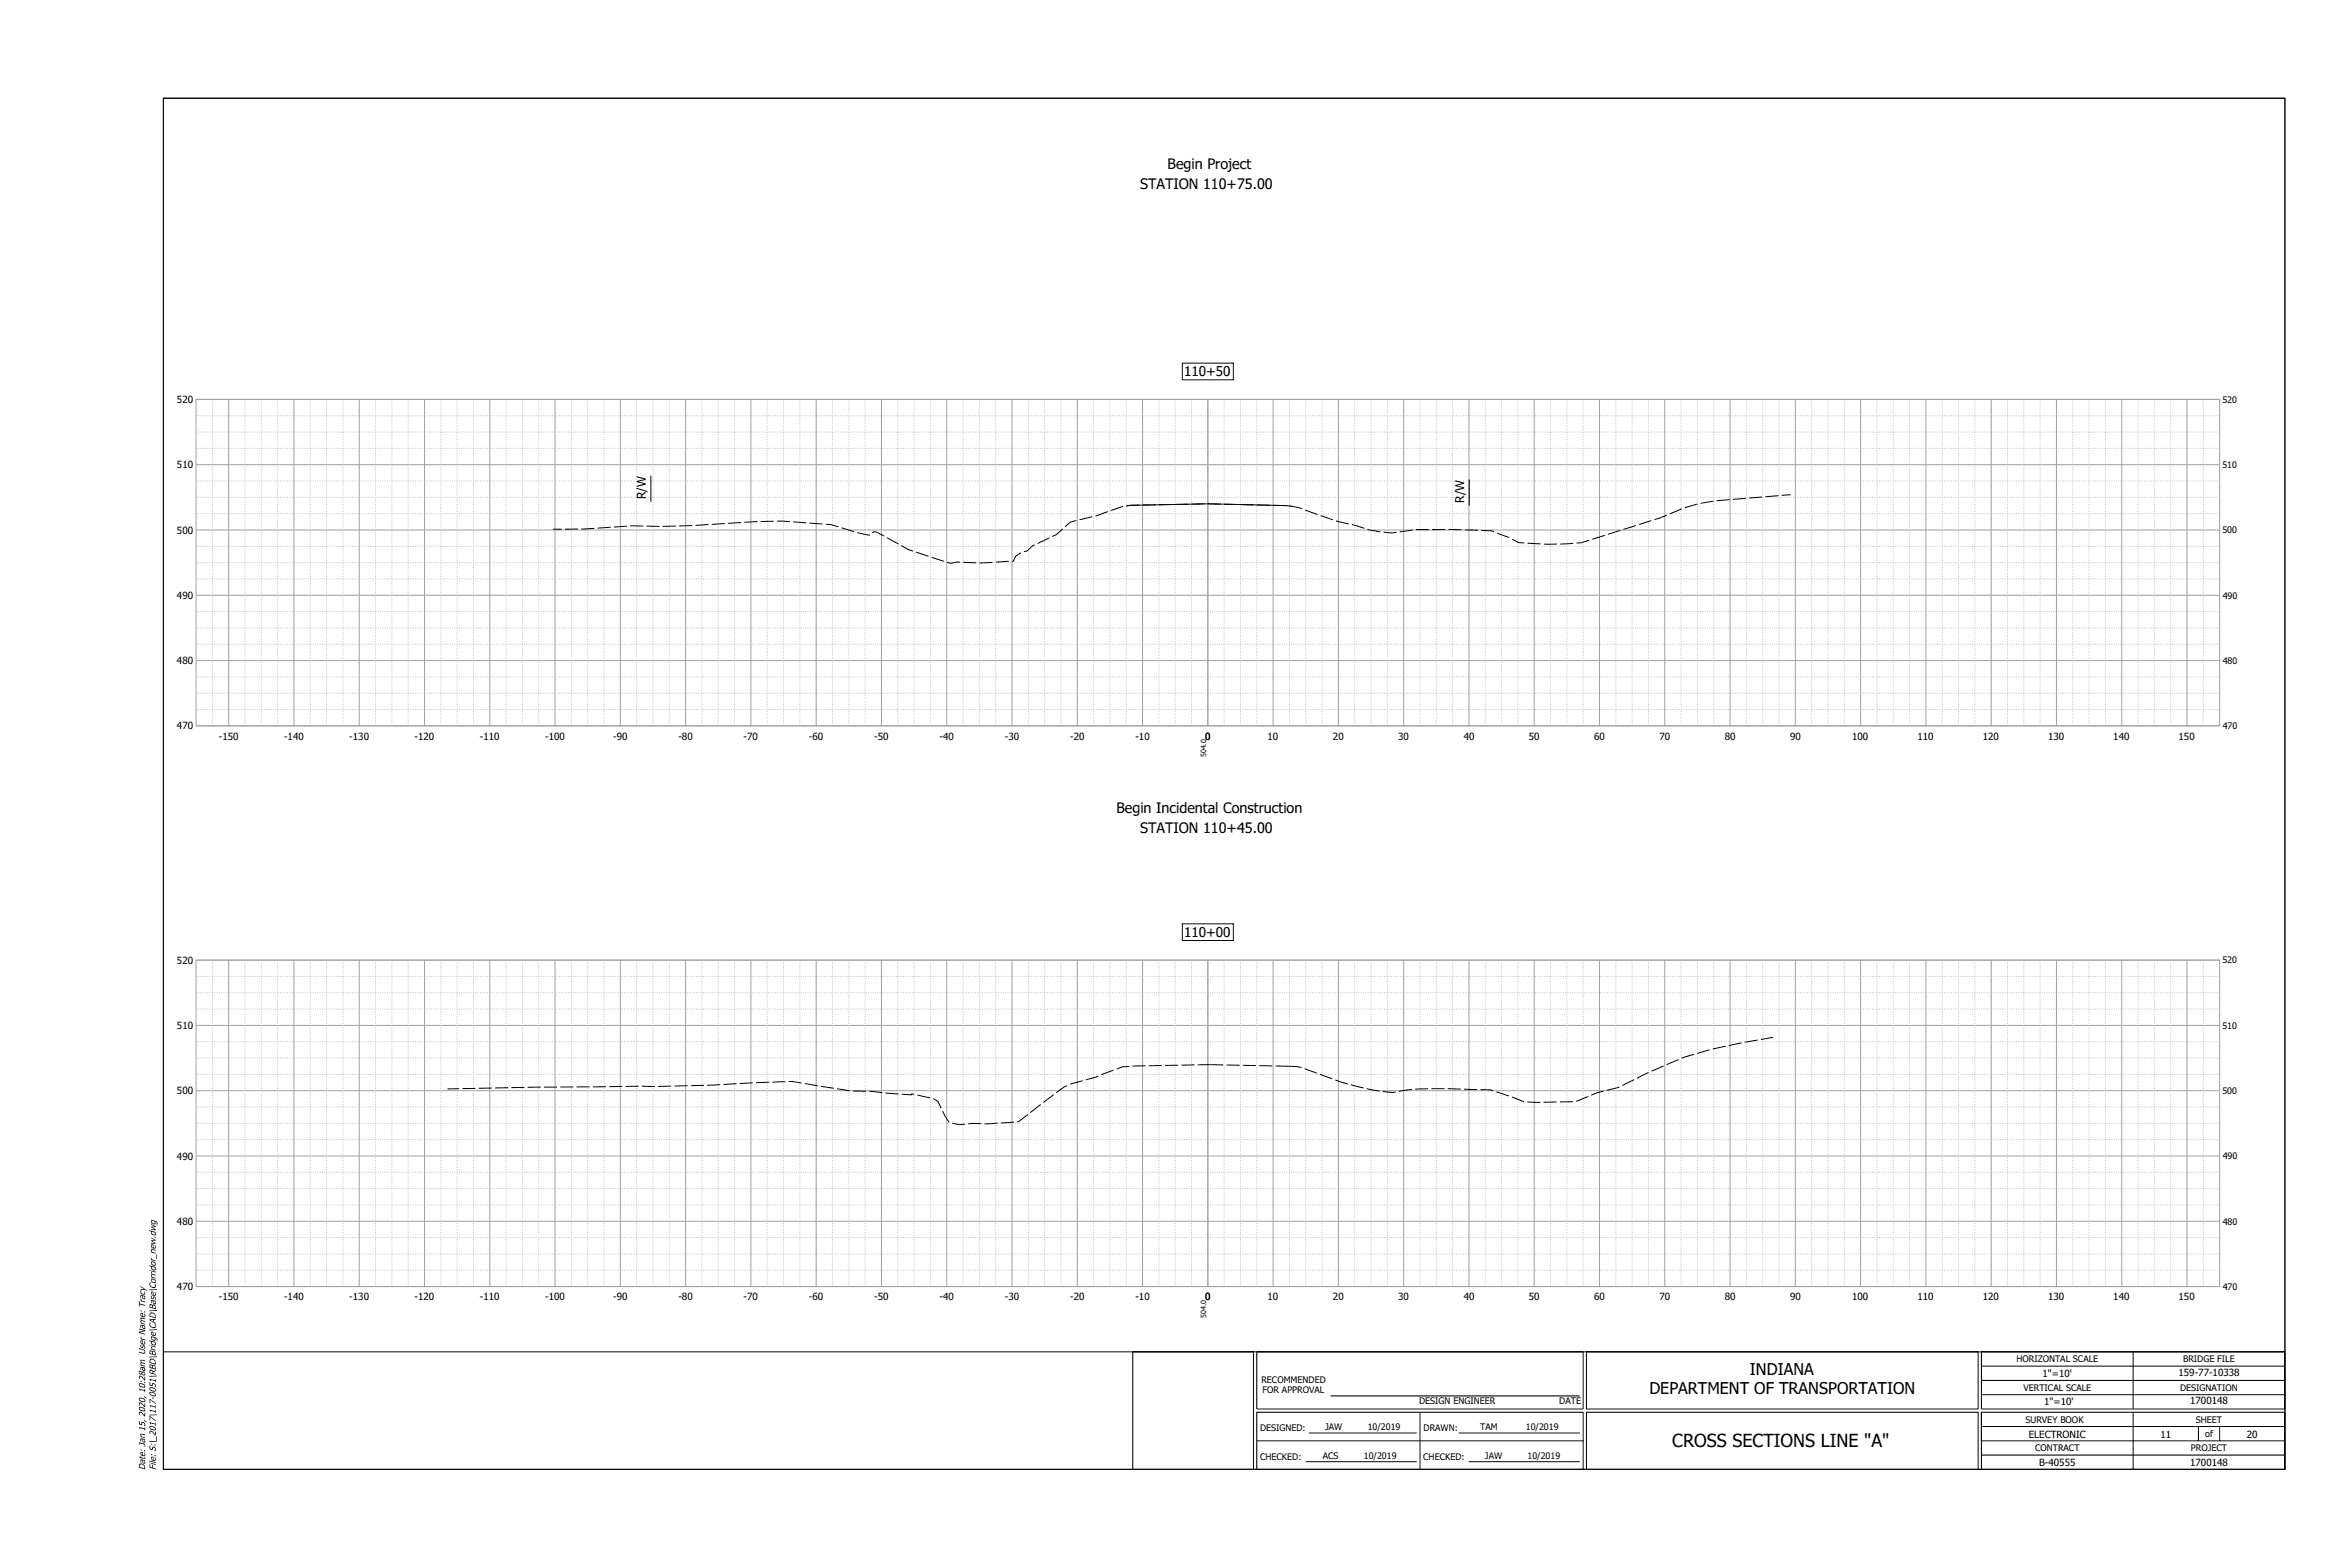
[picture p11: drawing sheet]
<svg xmlns="http://www.w3.org/2000/svg" width="914mm" height="610mm" viewBox="0 0 914 610" stroke-linecap="round" stroke-linejoin="round" font-family="sans-serif">
<defs><g id="words">
<text font-size="7" x="650.7" y="562.9">CROSS SECTIONS LINE &quot;A&quot;</text>
<g font-size="6.3">
<text x="680.9" y="534.8">INDIANA</text>
<text x="641.8" y="542.3">DEPARTMENT OF TRANSPORTATION</text>
</g>
<g font-size="5.6">
<text x="454.3" y="65.9">Begin Project</text>
<text x="443.6" y="73.7">STATION 110+75.00</text>
<text x="434.4" y="316.2">Begin Incidental Construction</text>
<text x="443.6" y="324">STATION 110+45.00</text>
</g>
<g font-size="5.2">
<text x="460.7" y="146.4">110+50</text>
<text x="460.7" y="364.5">110+00</text>
</g>
<g font-size="4.7">
<text x="251.3" y="194.2" transform="rotate(-90 251.3 194.2)">R/W</text>
<text x="569.7" y="195.7" transform="rotate(-90 569.7 195.7)">R/W</text>
</g>
<g font-size="4.1">
<text x="56.5" y="571.9" transform="rotate(-90 56.5 571.9)">Date: Jan 15, 2020, 10:28am User Name: Tracy</text>
<text x="60.6" y="571.9" transform="rotate(-90 60.6 571.9)">File: S:\_2017\117-0051\RBD\Bridge\CAD\Base\Corridor_new.dwg</text>
</g>
<g font-size="3.8">
<text x="68.9" y="156.8">520</text>
<text x="68.9" y="182.2">510</text>
<text x="68.9" y="207.6">500</text>
<text x="68.9" y="233">490</text>
<text x="68.9" y="258.4">480</text>
<text x="68.9" y="283.8">470</text>
<text x="85.1" y="287.8">-150</text>
<text x="110.5" y="287.8">-140</text>
<text x="135.9" y="287.8">-130</text>
<text x="161.3" y="287.8">-120</text>
<text x="186.7" y="287.8">-110</text>
<text x="212.1" y="287.8">-100</text>
<text x="238.6" y="287.8">-90</text>
<text x="264" y="287.8">-80</text>
<text x="289.4" y="287.8">-70</text>
<text x="314.8" y="287.8">-60</text>
<text x="340.2" y="287.8">-50</text>
<text x="365.6" y="287.8">-40</text>
<text x="391" y="287.8">-30</text>
<text x="416.4" y="287.8">-20</text>
<text x="441.8" y="287.8">-10</text>
<text x="468.9" y="287.8">0</text>
<text x="493.2" y="287.8">10</text>
<text x="518.7" y="287.8">20</text>
<text x="544.1" y="287.8">30</text>
<text x="569.5" y="287.8">40</text>
<text x="594.8" y="287.8">50</text>
<text x="620.3" y="287.8">60</text>
<text x="645.7" y="287.8">70</text>
<text x="671.1" y="287.8">80</text>
<text x="696.5" y="287.8">90</text>
<text x="720.7" y="287.8">100</text>
<text x="746.1" y="287.8">110</text>
<text x="771.5" y="287.8">120</text>
<text x="796.9" y="287.8">130</text>
<text x="822.3" y="287.8">140</text>
<text x="847.7" y="287.8">150</text>
<text x="68.9" y="374.9">520</text>
<text x="68.9" y="400.3">510</text>
<text x="68.9" y="425.7">500</text>
<text x="68.9" y="451.1">490</text>
<text x="68.9" y="476.5">480</text>
<text x="68.9" y="501.9">470</text>
<text x="85.1" y="505.9">-150</text>
<text x="110.5" y="505.9">-140</text>
<text x="135.9" y="505.9">-130</text>
<text x="161.3" y="505.9">-120</text>
<text x="186.7" y="505.9">-110</text>
<text x="212.1" y="505.9">-100</text>
<text x="238.6" y="505.9">-90</text>
<text x="264" y="505.9">-80</text>
<text x="289.4" y="505.9">-70</text>
<text x="314.8" y="505.9">-60</text>
<text x="340.2" y="505.9">-50</text>
<text x="365.6" y="505.9">-40</text>
<text x="391" y="505.9">-30</text>
<text x="416.4" y="505.9">-20</text>
<text x="441.8" y="505.9">-10</text>
<text x="468.9" y="505.9">0</text>
<text x="493.2" y="505.9">10</text>
<text x="518.7" y="505.9">20</text>
<text x="544.1" y="505.9">30</text>
<text x="569.5" y="505.9">40</text>
<text x="594.8" y="505.9">50</text>
<text x="620.3" y="505.9">60</text>
<text x="645.7" y="505.9">70</text>
<text x="671.1" y="505.9">80</text>
<text x="696.5" y="505.9">90</text>
<text x="720.7" y="505.9">100</text>
<text x="746.1" y="505.9">110</text>
<text x="771.5" y="505.9">120</text>
<text x="796.9" y="505.9">130</text>
<text x="822.3" y="505.9">140</text>
<text x="847.7" y="505.9">150</text>
<text x="794.8" y="535.8">1&quot;=10'</text>
<text x="847.7" y="535.3">159-77-10338</text>
<text x="795.4" y="546.6">1&quot;=10'</text>
<text x="852.2" y="546.3">1700148</text>
<text x="789.4" y="559.3">ELECTRONIC</text>
<text x="840.6" y="559.5">11</text>
<text x="874.3" y="559.3">20</text>
<text x="793.4" y="570.3">B-40555</text>
<text x="852.2" y="570.3">1700148</text>
</g>
<g font-size="3.5">
<text x="864.7" y="156.6">520</text>
<text x="864.7" y="182">510</text>
<text x="864.7" y="207.4">500</text>
<text x="864.9" y="232.8">490</text>
<text x="864.9" y="258.2">480</text>
<text x="864.9" y="283.6">470</text>
<text x="864.7" y="374.8">520</text>
<text x="864.7" y="400.2">510</text>
<text x="864.7" y="425.6">500</text>
<text x="864.9" y="451">490</text>
<text x="864.9" y="476.4">480</text>
<text x="864.9" y="501.8">470</text>
<text x="784.6" y="529.9">HORIZONTAL SCALE</text>
<text x="849.5" y="529.9">BRIDGE FILE</text>
<text x="490.8" y="538">RECOMMENDED</text>
<text x="491.3" y="541.8">FOR APPROVAL</text>
<text x="787.3" y="541.1">VERTICAL SCALE</text>
<text x="848.3" y="541.1">DESIGNATION</text>
<text x="552.2" y="546.3">DESIGN ENGINEER</text>
<text x="606.7" y="546.3">DATE</text>
<text x="490.3" y="556.7">DESIGNED:</text>
<text x="515.6" y="556.4">JAW</text>
<text x="532.2" y="556.4">10/2019</text>
<text x="553.9" y="556.7">DRAWN:</text>
<text x="575.9" y="556.4">TAM</text>
<text x="593.7" y="556.4">10/2019</text>
<text x="788.1" y="553.4">SURVEY BOOK</text>
<text x="854.4" y="553.4">SHEET</text>
<text x="858" y="559">of</text>
<text x="490.3" y="567.8">CHECKED:</text>
<text x="514.7" y="567.5">ACS</text>
<text x="530.7" y="567.5">10/2019</text>
<text x="553.8" y="567.8">CHECKED:</text>
<text x="577.8" y="567.5">JAW</text>
<text x="594.4" y="567.5">10/2019</text>
<text x="791.8" y="564.6">CONTRACT</text>
<text x="852.5" y="564.6">PROJECT</text>
</g>
<g font-size="2.8">
<text x="469.3" y="294.6" transform="rotate(-90 469.3 294.6)">504.0</text>
<text x="469.3" y="512.7" transform="rotate(-90 469.3 512.7)">504.0</text>
</g>
</g></defs>
<!-- layer: O-SECT-VIEW -->
<path d="M460.1 141.3h19.8v6.5h-19.8zM460.1 359.4h19.8v6.5h-19.8z" fill="none" stroke="#000" stroke-width=".39"/>
<g fill="none" stroke="#a0a0a0" stroke-width=".39">
<path d="M76.3 155.4h787.4M76.3 155.4h787.4v127h-787.4zM89 155.4v127M114.4 155.4v127M139.8 155.4v127M165.2 155.4v127M190.6 155.4v127M216 155.4v127M241.4 155.4v127M266.8 155.4v127M292.2 155.4v127M317.6 155.4v127"/>
<path d="M343 155.4v127M368.4 155.4v127M393.8 155.4v127M419.2 155.4v127M444.6 155.4v127M470 155.4v127M495.4 155.4v127M520.8 155.4v127M546.2 155.4v127M571.6 155.4v127M597 155.4v127M622.4 155.4v127"/>
<path d="M647.8 155.4v127M673.2 155.4v127M698.6 155.4v127M724 155.4v127M749.4 155.4v127M774.8 155.4v127M800.2 155.4v127M825.6 155.4v127M851 155.4v127M76.3 180.8h787.4M76.3 206.2h787.4M76.3 231.6h787.4"/>
<path d="M76.3 257h787.4M76.3 282.4h787.4M76.3 373.5h787.4M76.3 373.5h787.4v127h-787.4zM89 373.5v127M114.4 373.5v127M139.8 373.5v127M165.2 373.5v127M190.6 373.5v127M216 373.5v127M241.4 373.5v127M266.8 373.5v127"/>
<path d="M292.2 373.5v127M317.6 373.5v127M343 373.5v127M368.4 373.5v127M393.8 373.5v127M419.2 373.5v127M444.6 373.5v127M470 373.5v127M495.4 373.5v127M520.8 373.5v127M546.2 373.5v127M571.6 373.5v127"/>
<path d="M597 373.5v127M622.4 373.5v127M647.8 373.5v127M673.2 373.5v127M698.6 373.5v127M724 373.5v127M749.4 373.5v127M774.8 373.5v127M800.2 373.5v127M825.6 373.5v127M851 373.5v127M76.3 398.9h787.4"/>
<path d="M76.3 424.3h787.4M76.3 449.7h787.4M76.3 475.1h787.4M76.3 500.5h787.4"/>
</g>
<g fill="none" stroke="#c2c2c2" stroke-width=".39">
<path d="M82.6 155.4v.4M82.6 156.3v.4M82.6 157.2v.4M82.6 158.1v.4M82.6 159v.4M82.6 159.9v.4M95.3 155.4v.4M95.3 156.3v.4M95.3 157.2v.4M95.3 158.1v.4M95.3 159v.4M95.3 159.9v.4"/>
<path d="M101.7 155.4v.4M101.7 156.3v.4M101.7 157.2v.4M101.7 158.1v.4M101.7 159v.4M101.7 159.9v.4M108 155.4v.4M108 156.3v.4M108 157.2v.4M108 158.1v.4M108 159v.4M108 159.9v.4"/>
<path d="M120.7 155.4v.4M120.7 156.3v.4M120.7 157.2v.4M120.7 158.1v.4M120.7 159v.4M120.7 159.9v.4M127.1 155.4v.4M127.1 156.3v.4M127.1 157.2v.4M127.1 158.1v.4M127.1 159v.4M127.1 159.9v.4"/>
<path d="M133.4 155.4v.4M133.4 156.3v.4M133.4 157.2v.4M133.4 158.1v.4M133.4 159v.4M133.4 159.9v.4M146.1 155.4v.4M146.1 156.3v.4M146.1 157.2v.4M146.1 158.1v.4M146.1 159v.4M146.1 159.9v.4"/>
<path d="M152.5 155.4v.4M152.5 156.3v.4M152.5 157.2v.4M152.5 158.1v.4M152.5 159v.4M152.5 159.9v.4M158.8 155.4v.4M158.8 156.3v.4M158.8 157.2v.4M158.8 158.1v.4M158.8 159v.4M158.8 159.9v.4"/>
<path d="M171.5 155.4v.4M171.5 156.3v.4M171.5 157.2v.4M171.5 158.1v.4M171.5 159v.4M171.5 159.9v.4M177.9 155.4v.4M177.9 156.3v.4M177.9 157.2v.4M177.9 158.1v.4M177.9 159v.4M177.9 159.9v.4"/>
<path d="M184.2 155.4v.4M184.2 156.3v.4M184.2 157.2v.4M184.2 158.1v.4M184.2 159v.4M184.2 159.9v.4M196.9 155.4v.4M196.9 156.3v.4M196.9 157.2v.4M196.9 158.1v.4M196.9 159v.4M196.9 159.9v.4"/>
<path d="M203.3 155.4v.4M203.3 156.3v.4M203.3 157.2v.4M203.3 158.1v.4M203.3 159v.4M203.3 159.9v.4M209.6 155.4v.4M209.6 156.3v.4M209.6 157.2v.4M209.6 158.1v.4M209.6 159v.4M209.6 159.9v.4"/>
<path d="M222.3 155.4v.4M222.3 156.3v.4M222.3 157.2v.4M222.3 158.1v.4M222.3 159v.4M222.3 159.9v.4M228.7 155.4v.4M228.7 156.3v.4M228.7 157.2v.4M228.7 158.1v.4M228.7 159v.4M228.7 159.9v.4"/>
<path d="M235 155.4v.4M235 156.3v.4M235 157.2v.4M235 158.1v.4M235 159v.4M235 159.9v.4M247.7 155.4v.4M247.7 156.3v.4M247.7 157.2v.4M247.7 158.1v.4M247.7 159v.4M247.7 159.9v.4"/>
<path d="M254.1 155.4v.4M254.1 156.3v.4M254.1 157.2v.4M254.1 158.1v.4M254.1 159v.4M254.1 159.9v.4M260.4 155.4v.4M260.4 156.3v.4M260.4 157.2v.4M260.4 158.1v.4M260.4 159v.4M260.4 159.9v.4"/>
<path d="M273.1 155.4v.4M273.1 156.3v.4M273.1 157.2v.4M273.1 158.1v.4M273.1 159v.4M273.1 159.9v.4M279.5 155.4v.4M279.5 156.3v.4M279.5 157.2v.4M279.5 158.1v.4M279.5 159v.4M279.5 159.9v.4"/>
<path d="M285.8 155.4v.4M285.8 156.3v.4M285.8 157.2v.4M285.8 158.1v.4M285.8 159v.4M285.8 159.9v.4M298.5 155.4v.4M298.5 156.3v.4M298.5 157.2v.4M298.5 158.1v.4M298.5 159v.4M298.5 159.9v.4"/>
<path d="M304.9 155.4v.4M304.9 156.3v.4M304.9 157.2v.4M304.9 158.1v.4M304.9 159v.4M304.9 159.9v.4M311.2 155.4v.4M311.2 156.3v.4M311.2 157.2v.4M311.2 158.1v.4M311.2 159v.4M311.2 159.9v.4"/>
<path d="M323.9 155.4v.4M323.9 156.3v.4M323.9 157.2v.4M323.9 158.1v.4M323.9 159v.4M323.9 159.9v.4M330.3 155.4v.4M330.3 156.3v.4M330.3 157.2v.4M330.3 158.1v.4M330.3 159v.4M330.3 159.9v.4"/>
<path d="M336.6 155.4v.4M336.6 156.3v.4M336.6 157.2v.4M336.6 158.1v.4M336.6 159v.4M336.6 159.9v.4M349.3 155.4v.4M349.3 156.3v.4M349.3 157.2v.4M349.3 158.1v.4M349.3 159v.4M349.3 159.9v.4"/>
<path d="M355.7 155.4v.4M355.7 156.3v.4M355.7 157.2v.4M355.7 158.1v.4M355.7 159v.4M355.7 159.9v.4M362 155.4v.4M362 156.3v.4M362 157.2v.4M362 158.1v.4M362 159v.4M362 159.9v.4"/>
<path d="M374.7 155.4v.4M374.7 156.3v.4M374.7 157.2v.4M374.7 158.1v.4M374.7 159v.4M374.7 159.9v.4M381.1 155.4v.4M381.1 156.3v.4M381.1 157.2v.4M381.1 158.1v.4M381.1 159v.4M381.1 159.9v.4"/>
<path d="M387.4 155.4v.4M387.4 156.3v.4M387.4 157.2v.4M387.4 158.1v.4M387.4 159v.4M387.4 159.9v.4M400.1 155.4v.4M400.1 156.3v.4M400.1 157.2v.4M400.1 158.1v.4M400.1 159v.4M400.1 159.9v.4"/>
<path d="M406.5 155.4v.4M406.5 156.3v.4M406.5 157.2v.4M406.5 158.1v.4M406.5 159v.4M406.5 159.9v.4M412.8 155.4v.4M412.8 156.3v.4M412.8 157.2v.4M412.8 158.1v.4M412.8 159v.4M412.8 159.9v.4"/>
<path d="M425.5 155.4v.4M425.5 156.3v.4M425.5 157.2v.4M425.5 158.1v.4M425.5 159v.4M425.5 159.9v.4M431.9 155.4v.4M431.9 156.3v.4M431.9 157.2v.4M431.9 158.1v.4M431.9 159v.4M431.9 159.9v.4"/>
<path d="M438.2 155.4v.4M438.2 156.3v.4M438.2 157.2v.4M438.2 158.1v.4M438.2 159v.4M438.2 159.9v.4M450.9 155.4v.4M450.9 156.3v.4M450.9 157.2v.4M450.9 158.1v.4M450.9 159v.4M450.9 159.9v.4"/>
<path d="M457.3 155.4v.4M457.3 156.3v.4M457.3 157.2v.4M457.3 158.1v.4M457.3 159v.4M457.3 159.9v.4M463.6 155.4v.4M463.6 156.3v.4M463.6 157.2v.4M463.6 158.1v.4M463.6 159v.4M463.6 159.9v.4"/>
<path d="M476.3 155.4v.4M476.3 156.3v.4M476.3 157.2v.4M476.3 158.1v.4M476.3 159v.4M476.3 159.9v.4M482.7 155.4v.4M482.7 156.3v.4M482.7 157.2v.4M482.7 158.1v.4M482.7 159v.4M482.7 159.9v.4"/>
<path d="M489 155.4v.4M489 156.3v.4M489 157.2v.4M489 158.1v.4M489 159v.4M489 159.9v.4M501.7 155.4v.4M501.7 156.3v.4M501.7 157.2v.4M501.7 158.1v.4M501.7 159v.4M501.7 159.9v.4"/>
<path d="M508.1 155.4v.4M508.1 156.3v.4M508.1 157.2v.4M508.1 158.1v.4M508.1 159v.4M508.1 159.9v.4M514.4 155.4v.4M514.4 156.3v.4M514.4 157.2v.4M514.4 158.1v.4M514.4 159v.4M514.4 159.9v.4"/>
<path d="M527.1 155.4v.4M527.1 156.3v.4M527.1 157.2v.4M527.1 158.1v.4M527.1 159v.4M527.1 159.9v.4M533.5 155.4v.4M533.5 156.3v.4M533.5 157.2v.4M533.5 158.1v.4M533.5 159v.4M533.5 159.9v.4"/>
<path d="M539.8 155.4v.4M539.8 156.3v.4M539.8 157.2v.4M539.8 158.1v.4M539.8 159v.4M539.8 159.9v.4M552.5 155.4v.4M552.5 156.3v.4M552.5 157.2v.4M552.5 158.1v.4M552.5 159v.4M552.5 159.9v.4"/>
<path d="M558.9 155.4v.4M558.9 156.3v.4M558.9 157.2v.4M558.9 158.1v.4M558.9 159v.4M558.9 159.9v.4M565.2 155.4v.4M565.2 156.3v.4M565.2 157.2v.4M565.2 158.1v.4M565.2 159v.4M565.2 159.9v.4"/>
<path d="M577.9 155.4v.4M577.9 156.3v.4M577.9 157.2v.4M577.9 158.1v.4M577.9 159v.4M577.9 159.9v.4M584.3 155.4v.4M584.3 156.3v.4M584.3 157.2v.4M584.3 158.1v.4M584.3 159v.4M584.3 159.9v.4"/>
<path d="M590.6 155.4v.4M590.6 156.3v.4M590.6 157.2v.4M590.6 158.1v.4M590.6 159v.4M590.6 159.9v.4M603.3 155.4v.4M603.3 156.3v.4M603.3 157.2v.4M603.3 158.1v.4M603.3 159v.4M603.3 159.9v.4"/>
<path d="M609.7 155.4v.4M609.7 156.3v.4M609.7 157.2v.4M609.7 158.1v.4M609.7 159v.4M609.7 159.9v.4M616 155.4v.4M616 156.3v.4M616 157.2v.4M616 158.1v.4M616 159v.4M616 159.9v.4"/>
<path d="M628.7 155.4v.4M628.7 156.3v.4M628.7 157.2v.4M628.7 158.1v.4M628.7 159v.4M628.7 159.9v.4M635.1 155.4v.4M635.1 156.3v.4M635.1 157.2v.4M635.1 158.1v.4M635.1 159v.4M635.1 159.9v.4"/>
<path d="M641.4 155.4v.4M641.4 156.3v.4M641.4 157.2v.4M641.4 158.1v.4M641.4 159v.4M641.4 159.9v.4M654.1 155.4v.4M654.1 156.3v.4M654.1 157.2v.4M654.1 158.1v.4M654.1 159v.4M654.1 159.9v.4"/>
<path d="M660.5 155.4v.4M660.5 156.3v.4M660.5 157.2v.4M660.5 158.1v.4M660.5 159v.4M660.5 159.9v.4M666.8 155.4v.4M666.8 156.3v.4M666.8 157.2v.4M666.8 158.1v.4M666.8 159v.4M666.8 159.9v.4"/>
<path d="M679.5 155.4v.4M679.5 156.3v.4M679.5 157.2v.4M679.5 158.1v.4M679.5 159v.4M679.5 159.9v.4M685.9 155.4v.4M685.9 156.3v.4M685.9 157.2v.4M685.9 158.1v.4M685.9 159v.4M685.9 159.9v.4"/>
<path d="M692.2 155.4v.4M692.2 156.3v.4M692.2 157.2v.4M692.2 158.1v.4M692.2 159v.4M692.2 159.9v.4M704.9 155.4v.4M704.9 156.3v.4M704.9 157.2v.4M704.9 158.1v.4M704.9 159v.4M704.9 159.9v.4"/>
<path d="M711.3 155.4v.4M711.3 156.3v.4M711.3 157.2v.4M711.3 158.1v.4M711.3 159v.4M711.3 159.9v.4M717.6 155.4v.4M717.6 156.3v.4M717.6 157.2v.4M717.6 158.1v.4M717.6 159v.4M717.6 159.9v.4"/>
<path d="M730.3 155.4v.4M730.3 156.3v.4M730.3 157.2v.4M730.3 158.1v.4M730.3 159v.4M730.3 159.9v.4M736.7 155.4v.4M736.7 156.3v.4M736.7 157.2v.4M736.7 158.1v.4M736.7 159v.4M736.7 159.9v.4"/>
<path d="M743 155.4v.4M743 156.3v.4M743 157.2v.4M743 158.1v.4M743 159v.4M743 159.9v.4M755.7 155.4v.4M755.7 156.3v.4M755.7 157.2v.4M755.7 158.1v.4M755.7 159v.4M755.7 159.9v.4"/>
<path d="M762.1 155.4v.4M762.1 156.3v.4M762.1 157.2v.4M762.1 158.1v.4M762.1 159v.4M762.1 159.9v.4M768.4 155.4v.4M768.4 156.3v.4M768.4 157.2v.4M768.4 158.1v.4M768.4 159v.4M768.4 159.9v.4"/>
<path d="M781.1 155.4v.4M781.1 156.3v.4M781.1 157.2v.4M781.1 158.1v.4M781.1 159v.4M781.1 159.9v.4M787.5 155.4v.4M787.5 156.3v.4M787.5 157.2v.4M787.5 158.1v.4M787.5 159v.4M787.5 159.9v.4"/>
<path d="M793.8 155.4v.4M793.8 156.3v.4M793.8 157.2v.4M793.8 158.1v.4M793.8 159v.4M793.8 159.9v.4M806.5 155.4v.4M806.5 156.3v.4M806.5 157.2v.4M806.5 158.1v.4M806.5 159v.4M806.5 159.9v.4"/>
<path d="M812.9 155.4v.4M812.9 156.3v.4M812.9 157.2v.4M812.9 158.1v.4M812.9 159v.4M812.9 159.9v.4M819.2 155.4v.4M819.2 156.3v.4M819.2 157.2v.4M819.2 158.1v.4M819.2 159v.4M819.2 159.9v.4"/>
<path d="M831.9 155.4v.4M831.9 156.3v.4M831.9 157.2v.4M831.9 158.1v.4M831.9 159v.4M831.9 159.9v.4M838.3 155.4v.4M838.3 156.3v.4M838.3 157.2v.4M838.3 158.1v.4M838.3 159v.4M838.3 159.9v.4"/>
<path d="M844.6 155.4v.4M844.6 156.3v.4M844.6 157.2v.4M844.6 158.1v.4M844.6 159v.4M844.6 159.9v.4M857.3 155.4v.4M857.3 156.3v.4M857.3 157.2v.4M857.3 158.1v.4M857.3 159v.4M857.3 159.9v.4"/>
<path d="M76.3 174.4h.2M76.3 168.1h.2M76.3 161.7h.2M77 174.4h.4M77 168.1h.4M77 161.7h.4M77.9 174.4h.4M77.9 168.1h.4M77.9 161.7h.4M78.8 174.4h.4M78.8 168.1h.4M78.8 161.7h.4"/>
<path d="M79.7 174.4h.4M79.7 168.1h.4M79.7 161.7h.4M80.6 174.4h.4M80.6 168.1h.4M80.6 161.7h.4M81.5 174.4h.4M81.5 168.1h.4M81.5 161.7h.4M82.4 174.4h.4M82.4 168.1h.4M82.4 161.7h.4"/>
<path d="M82.6 160.8v.4M82.6 161.7v.4M82.6 162.6v.4M82.6 163.5v.4M82.6 164.4v.4M82.6 165.3v.4M82.6 166.2v.4M82.6 167.1v.4M82.6 168.1v.3M82.6 168.9v.4M82.6 169.9v.3M82.6 170.8v.3"/>
<path d="M82.6 171.7v.4M82.6 172.6v.3M82.6 173.5v.4M82.6 174.4v.4M82.6 175.3v.4M82.6 176.2v.4M82.6 177.1v.4M82.6 178v.4M82.6 178.9v.4M82.6 179.8v.4M83.3 174.4h.4M83.3 168.1h.4"/>
<path d="M83.3 161.7h.4M84.2 174.4h.4M84.2 168.1h.4M84.2 161.7h.4M85.1 174.4h.4M85.1 168.1h.4M85.1 161.7h.4M86 174.4h.4M86 168.1h.4M86 161.7h.4M86.9 174.4h.4M86.9 168.1h.4"/>
<path d="M86.9 161.7h.4M87.9 174.4h.3M87.9 168.1h.3M87.9 161.7h.3M88.7 174.4h.8M88.7 168.1h.8M88.7 161.7h.8M90 174.4h.4M90 168.1h.4M90 161.7h.4M90.9 174.4h.4M90.9 168.1h.4"/>
<path d="M90.9 161.7h.4M91.8 174.4h.4M91.8 168.1h.4M91.8 161.7h.4M92.7 174.4h.4M92.7 168.1h.4M92.7 161.7h.4M93.6 174.4h.4M93.6 168.1h.4M93.6 161.7h.4M94.5 174.4h.4M94.5 168.1h.4"/>
<path d="M94.5 161.7h.4M95.3 160.8v.4M95.3 161.7v.4M95.3 162.6v.4M95.3 163.5v.4M95.3 164.4v.4M95.3 165.3v.4M95.3 166.2v.4M95.3 167.1v.4M95.3 168.1v.3M95.3 168.9v.4M95.3 169.9v.3"/>
<path d="M95.3 170.8v.3M95.3 171.7v.4M95.3 172.6v.3M95.3 173.5v.4M95.3 174.4v.4M95.3 175.3v.4M95.3 176.2v.4M95.3 177.1v.4M95.3 178v.4M95.3 178.9v.4M95.3 179.8v.4M95.4 174.4h.4"/>
<path d="M95.4 168.1h.4M95.4 161.7h.4M96.3 174.4h.4M96.3 168.1h.4M96.3 161.7h.4M97.2 174.4h.4M97.2 168.1h.4M97.2 161.7h.4M98.1 174.4h.4M98.1 168.1h.4M98.1 161.7h.4M99 174.4h.4"/>
<path d="M99 168.1h.4M99 161.7h.4M99.9 174.4h.4M99.9 168.1h.4M99.9 161.7h.4M100.8 174.4h.4M100.8 168.1h.4M100.8 161.7h.4M101.7 160.8v.4M101.7 161.7v.4M101.7 162.6v.4M101.7 163.5v.4"/>
<path d="M101.7 164.4v.4M101.7 165.3v.4M101.7 166.2v.4M101.7 167.1v.4M101.7 168.1v.3M101.7 168.9v.4M101.7 169.9v.3M101.7 170.8v.3M101.7 171.7v.4M101.7 172.6v.3M101.7 173.5v.4M101.7 174.4v.4"/>
<path d="M101.7 175.3v.4M101.7 176.2v.4M101.7 177.1v.4M101.7 178v.4M101.7 178.9v.4M101.7 179.8v.4M101.7 174.4h.4M101.7 168.1h.4M101.7 161.7h.4M102.7 174.4h.3M102.7 168.1h.3M102.7 161.7h.3"/>
<path d="M103.6 174.4h.3M103.6 168.1h.3M103.6 161.7h.3M104.5 174.4h.4M104.5 168.1h.4M104.5 161.7h.4M105.4 174.4h.3M105.4 168.1h.3M105.4 161.7h.3M106.3 174.4h.4M106.3 168.1h.4M106.3 161.7h.4"/>
<path d="M107.2 174.4h.4M107.2 168.1h.4M107.2 161.7h.4M108 160.8v.4M108 161.7v.4M108 162.6v.4M108 163.5v.4M108 164.4v.4M108 165.3v.4M108 166.2v.4M108 167.1v.4M108 168.9v.4"/>
<path d="M108 169.9v.3M108 170.8v.3M108 171.7v.4M108 172.6v.3M108 173.5v.4M108 175.3v.4M108 176.2v.4M108 177.1v.4M108 178v.4M108 178.9v.4M108 179.8v.4M108.1 161.7h.4"/>
<path d="M108.5 168.1h-.5v.3M108.5 174.4h-.5v.4M109 174.4h.4M109 168.1h.4M109 161.7h.4M109.9 174.4h.4M109.9 168.1h.4M109.9 161.7h.4M110.8 174.4h.4M110.8 168.1h.4M110.8 161.7h.4M111.7 174.4h.4"/>
<path d="M111.7 168.1h.4M111.7 161.7h.4M112.6 174.4h.4M112.6 168.1h.4M112.6 161.7h.4M113.5 174.4h.4M113.5 168.1h.4M113.5 161.7h.4M114.4 174.4h.4M114.4 168.1h.4M114.4 161.7h.4M115.3 174.4h.4"/>
<path d="M115.3 168.1h.4M115.3 161.7h.4M116.2 174.4h.4M116.2 168.1h.4M116.2 161.7h.4M117.1 174.4h.4M117.1 168.1h.4M117.1 161.7h.4M118 174.4h.4M118 168.1h.4M118 161.7h.4M118.9 174.4h.4"/>
<path d="M118.9 168.1h.4M118.9 161.7h.4M119.8 174.4h.4M119.8 168.1h.4M119.8 161.7h.4M120.7 160.8v.4M120.7 161.7v.4M120.7 162.6v.4M120.7 163.5v.4M120.7 164.4v.4M120.7 165.3v.4M120.7 166.2v.4"/>
<path d="M120.7 167.1v.4M120.7 168.9v.4M120.7 169.9v.3M120.7 170.8v.3M120.7 171.7v.4M120.7 172.6v.3M120.7 173.5v.4M120.7 175.3v.4M120.7 176.2v.4M120.7 177.1v.4M120.7 178v.4M120.7 178.9v.4"/>
<path d="M120.7 179.8v.4M120.7 161.7h.4M121.1 168.1h-.4v.3M121.1 174.4h-.4v.4M121.6 174.4h.4M121.6 168.1h.4M121.6 161.7h.4M122.5 174.4h.4M122.5 168.1h.4M122.5 161.7h.4M123.4 174.4h.4M123.4 168.1h.4"/>
<path d="M123.4 161.7h.4M124.3 174.4h.4M124.3 168.1h.4M124.3 161.7h.4M125.3 174.4h.3M125.3 168.1h.3M125.3 161.7h.3M126.2 174.4h.3M126.2 168.1h.3M126.2 161.7h.3M127.1 161.7h.4M127.1 160.8v.4"/>
<path d="M127.1 161.7v.4M127.1 162.6v.4M127.1 163.5v.4M127.1 164.4v.4M127.1 165.3v.4M127.1 166.2v.4M127.1 167.1v.4M127.1 168.9v.4M127.1 169.9v.3M127.1 170.8v.3M127.1 171.7v.4M127.1 172.6v.3"/>
<path d="M127.1 173.5v.4M127.1 175.3v.4M127.1 176.2v.4M127.1 177.1v.4M127.1 178v.4M127.1 178.9v.4M127.1 179.8v.4M127.5 168.1h-.4v.3M127.5 174.4h-.4v.4M128 174.4h.3M128 168.1h.3M128 161.7h.3"/>
<path d="M128.9 174.4h.4M128.9 168.1h.4M128.9 161.7h.4M129.8 174.4h.4M129.8 168.1h.4M129.8 161.7h.4M130.7 174.4h.4M130.7 168.1h.4M130.7 161.7h.4M131.6 174.4h.4M131.6 168.1h.4M131.6 161.7h.4"/>
<path d="M132.5 174.4h.4M132.5 168.1h.4M132.5 161.7h.4M133.4 174.4h.4M133.4 168.1h.4M133.4 161.7h.4M133.4 160.8v.4M133.4 161.7v.4M133.4 162.6v.4M133.4 163.5v.4M133.4 164.4v.4M133.4 165.3v.4"/>
<path d="M133.4 166.2v.4M133.4 167.1v.4M133.4 168.1v.3M133.4 168.9v.4M133.4 169.9v.3M133.4 170.8v.3M133.4 171.7v.4M133.4 172.6v.3M133.4 173.5v.4M133.4 174.4v.4M133.4 175.3v.4M133.4 176.2v.4"/>
<path d="M133.4 177.1v.4M133.4 178v.4M133.4 178.9v.4M133.4 179.8v.4M134.3 174.4h.4M134.3 168.1h.4M134.3 161.7h.4M135.2 174.4h.4M135.2 168.1h.4M135.2 161.7h.4M136.1 174.4h.4M136.1 168.1h.4"/>
<path d="M136.1 161.7h.4M137 174.4h.4M137 168.1h.4M137 161.7h.4M137.9 174.4h.4M137.9 168.1h.4M137.9 161.7h.4M138.8 174.4h.4M138.8 168.1h.4M138.8 161.7h.4M139.7 174.4h.4M139.7 168.1h.4"/>
<path d="M139.7 161.7h.4M140.6 174.4h.4M140.6 168.1h.4M140.6 161.7h.4M141.5 174.4h.4M141.5 168.1h.4M141.5 161.7h.4M142.4 174.4h.4M142.4 168.1h.4M142.4 161.7h.4M143.3 174.4h.4M143.3 168.1h.4"/>
<path d="M143.3 161.7h.4M144.2 174.4h.4M144.2 168.1h.4M144.2 161.7h.4M145.2 174.4h.3M145.2 168.1h.3M145.2 161.7h.3M146.1 161.7h.3M146.1 160.8v.4M146.1 161.7v.4M146.1 162.6v.4M146.1 163.5v.4"/>
<path d="M146.1 164.4v.4M146.1 165.3v.4M146.1 166.2v.4M146.1 167.1v.4M146.1 168.9v.4M146.1 169.9v.3M146.1 170.8v.3M146.1 171.7v.4M146.1 172.6v.3M146.1 173.5v.4M146.1 175.3v.4M146.1 176.2v.4"/>
<path d="M146.1 177.1v.4M146.1 178v.4M146.1 178.9v.4M146.1 179.8v.4M146.4 168.1h-.3v.3M146.4 174.4h-.3v.4M147 174.4h.4M147 168.1h.4M147 161.7h.4M147.9 174.4h.3M147.9 168.1h.3M147.9 161.7h.3"/>
<path d="M148.8 174.4h.4M148.8 168.1h.4M148.8 161.7h.4M149.7 174.4h.4M149.7 168.1h.4M149.7 161.7h.4M150.6 174.4h.4M150.6 168.1h.4M150.6 161.7h.4M151.5 174.4h.4M151.5 168.1h.4M151.5 161.7h.4"/>
<path d="M152.4 161.7h.4M152.5 160.8v.4M152.5 161.7v.4M152.5 162.6v.4M152.5 163.5v.4M152.5 164.4v.4M152.5 165.3v.4M152.5 166.2v.4M152.5 167.1v.4M152.5 168.9v.4M152.5 169.9v.3M152.5 170.8v.3"/>
<path d="M152.5 171.7v.4M152.5 172.6v.3M152.5 173.5v.4M152.5 175.3v.4M152.5 176.2v.4M152.5 177.1v.4M152.5 178v.4M152.5 178.9v.4M152.5 179.8v.4M152.8 168.1h-.3v.3M152.8 174.4h-.3v.4M153.3 174.4h.4"/>
<path d="M153.3 168.1h.4M153.3 161.7h.4M154.2 174.4h.4M154.2 168.1h.4M154.2 161.7h.4M155.1 174.4h.4M155.1 168.1h.4M155.1 161.7h.4M156 174.4h.4M156 168.1h.4M156 161.7h.4M156.9 174.4h.4"/>
<path d="M156.9 168.1h.4M156.9 161.7h.4M157.8 174.4h.4M157.8 168.1h.4M157.8 161.7h.4M158.7 174.4h.4M158.7 168.1h.4M158.7 161.7h.4M158.8 160.8v.4M158.8 161.7v.4M158.8 162.6v.4M158.8 163.5v.4"/>
<path d="M158.8 164.4v.4M158.8 165.3v.4M158.8 166.2v.4M158.8 167.1v.4M158.8 168.1v.3M158.8 168.9v.4M158.8 169.9v.3M158.8 170.8v.3M158.8 171.7v.4M158.8 172.6v.3M158.8 173.5v.4M158.8 174.4v.4"/>
<path d="M158.8 175.3v.4M158.8 176.2v.4M158.8 177.1v.4M158.8 178v.4M158.8 178.9v.4M158.8 179.8v.4M159.6 174.4h.4M159.6 168.1h.4M159.6 161.7h.4M160.5 174.4h.4M160.5 168.1h.4M160.5 161.7h.4"/>
<path d="M161.4 174.4h.4M161.4 168.1h.4M161.4 161.7h.4M162.3 174.4h.4M162.3 168.1h.4M162.3 161.7h.4M163.2 174.4h.4M163.2 168.1h.4M163.2 161.7h.4M164.1 174.4h.4M164.1 168.1h.4M164.1 161.7h.4"/>
<path d="M165.1 174.4h.3M165.1 168.1h.3M165.1 161.7h.3M165.9 174.4h.4M165.9 168.1h.4M165.9 161.7h.4M166.8 174.4h.4M166.8 168.1h.4M166.8 161.7h.4M167.8 174.4h.3M167.8 168.1h.3M167.8 161.7h.3"/>
<path d="M168.7 174.4h.4M168.7 168.1h.4M168.7 161.7h.4M169.6 174.4h.4M169.6 168.1h.4M169.6 161.7h.4M170.5 174.4h.4M170.5 168.1h.4M170.5 161.7h.4M171.4 174.4h.4M171.4 168.1h.4M171.4 161.7h.4"/>
<path d="M171.5 160.8v.4M171.5 161.7v.4M171.5 162.6v.4M171.5 163.5v.4M171.5 164.4v.4M171.5 165.3v.4M171.5 166.2v.4M171.5 167.1v.4M171.5 168.1v.3M171.5 168.9v.4M171.5 169.9v.3M171.5 170.8v.3"/>
<path d="M171.5 171.7v.4M171.5 172.6v.3M171.5 173.5v.4M171.5 174.4v.4M171.5 175.3v.4M171.5 176.2v.4M171.5 177.1v.4M171.5 178v.4M171.5 178.9v.4M171.5 179.8v.4M172.3 174.4h.4M172.3 168.1h.4"/>
<path d="M172.3 161.7h.4M173.2 174.4h.4M173.2 168.1h.4M173.2 161.7h.4M174.1 174.4h.4M174.1 168.1h.4M174.1 161.7h.4M175 174.4h.4M175 168.1h.4M175 161.7h.4M175.9 174.4h.4M175.9 168.1h.4"/>
<path d="M175.9 161.7h.4M176.8 174.4h.4M176.8 168.1h.4M176.8 161.7h.4M177.7 174.4h.4M177.7 168.1h.4M177.7 161.7h.4M177.9 160.8v.4M177.9 161.7v.4M177.9 162.6v.4M177.9 163.5v.4M177.9 164.4v.4"/>
<path d="M177.9 165.3v.4M177.9 166.2v.4M177.9 167.1v.4M177.9 168.1v.3M177.9 168.9v.4M177.9 169.9v.3M177.9 170.8v.3M177.9 171.7v.4M177.9 172.6v.3M177.9 173.5v.4M177.9 174.4v.4M177.9 175.3v.4"/>
<path d="M177.9 176.2v.4M177.9 177.1v.4M177.9 178v.4M177.9 178.9v.4M177.9 179.8v.4M178.6 174.4h.4M178.6 168.1h.4M178.6 161.7h.4M179.5 174.4h.4M179.5 168.1h.4M179.5 161.7h.4M180.4 174.4h.4"/>
<path d="M180.4 168.1h.4M180.4 161.7h.4M181.3 174.4h.4M181.3 168.1h.4M181.3 161.7h.4M182.2 174.4h.4M182.2 168.1h.4M182.2 161.7h.4M183.1 174.4h.4M183.1 168.1h.4M183.1 161.7h.4M184 174.4h.4"/>
<path d="M184 168.1h.4M184 161.7h.4M184.2 160.8v.4M184.2 161.7v.4M184.2 162.6v.4M184.2 163.5v.4M184.2 164.4v.4M184.2 165.3v.4M184.2 166.2v.4M184.2 167.1v.4M184.2 168.1v.3M184.2 168.9v.4"/>
<path d="M184.2 169.9v.3M184.2 170.8v.3M184.2 171.7v.4M184.2 172.6v.3M184.2 173.5v.4M184.2 174.4v.4M184.2 175.3v.4M184.2 176.2v.4M184.2 177.1v.4M184.2 178v.4M184.2 178.9v.4M184.2 179.8v.4"/>
<path d="M184.9 174.4h.4M184.9 168.1h.4M184.9 161.7h.4M185.8 174.4h.4M185.8 168.1h.4M185.8 161.7h.4M186.7 174.4h.4M186.7 168.1h.4M186.7 161.7h.4M187.7 174.4h.3M187.7 168.1h.3M187.7 161.7h.3"/>
<path d="M188.5 174.4h.4M188.5 168.1h.4M188.5 161.7h.4M189.5 174.4h.3M189.5 168.1h.3M189.5 161.7h.3M190.4 174.4h.3M190.4 168.1h.3M190.4 161.7h.3M191.3 174.4h.4M191.3 168.1h.4M191.3 161.7h.4"/>
<path d="M192.2 174.4h.4M192.2 168.1h.4M192.2 161.7h.4M193.1 174.4h.4M193.1 168.1h.4M193.1 161.7h.4M194 174.4h.4M194 168.1h.4M194 161.7h.4M194.9 174.4h.4M194.9 168.1h.4M194.9 161.7h.4"/>
<path d="M195.8 174.4h.4M195.8 168.1h.4M195.8 161.7h.4M196.7 174.4h.4M196.7 168.1h.4M196.7 161.7h.4M196.9 160.8v.4M196.9 161.7v.4M196.9 162.6v.4M196.9 163.5v.4M196.9 164.4v.4M196.9 165.3v.4"/>
<path d="M196.9 166.2v.4M196.9 167.1v.4M196.9 168.1v.3M196.9 168.9v.4M196.9 169.9v.3M196.9 170.8v.3M196.9 171.7v.4M196.9 172.6v.3M196.9 173.5v.4M196.9 174.4v.4M196.9 175.3v.4M196.9 176.2v.4"/>
<path d="M196.9 177.1v.4M196.9 178v.4M196.9 178.9v.4M196.9 179.8v.4M197.6 174.4h.4M197.6 168.1h.4M197.6 161.7h.4M198.5 174.4h.4M198.5 168.1h.4M198.5 161.7h.4M199.4 174.4h.4M199.4 168.1h.4"/>
<path d="M199.4 161.7h.4M200.3 174.4h.4M200.3 168.1h.4M200.3 161.7h.4M201.2 174.4h.4M201.2 168.1h.4M201.2 161.7h.4M202.1 174.4h.4M202.1 168.1h.4M202.1 161.7h.4M203 174.4h.4M203 168.1h.4"/>
<path d="M203 161.7h.4M203.3 160.8v.4M203.3 161.7v.4M203.3 162.6v.4M203.3 163.5v.4M203.3 164.4v.4M203.3 165.3v.4M203.3 166.2v.4M203.3 167.1v.4M203.3 168.1v.3M203.3 168.9v.4M203.3 169.9v.3"/>
<path d="M203.3 170.8v.3M203.3 171.7v.4M203.3 172.6v.3M203.3 173.5v.4M203.3 174.4v.4M203.3 175.3v.4M203.3 176.2v.4M203.3 177.1v.4M203.3 178v.4M203.3 178.9v.4M203.3 179.8v.4M203.9 174.4h.4"/>
<path d="M203.9 168.1h.4M203.9 161.7h.4M204.8 174.4h.4M204.8 168.1h.4M204.8 161.7h.4M205.7 174.4h.4M205.7 168.1h.4M205.7 161.7h.4M206.6 174.4h.4M206.6 168.1h.4M206.6 161.7h.4M207.6 174.4h.3"/>
<path d="M207.6 168.1h.3M207.6 161.7h.3M208.4 174.4h.4M208.4 168.1h.4M208.4 161.7h.4M209.4 174.4h.3M209.4 168.1h.3M209.4 161.7h.3M209.6 160.8v.4M209.6 161.7v.4M209.6 162.6v.4M209.6 163.5v.4"/>
<path d="M209.6 164.4v.4M209.6 165.3v.4M209.6 166.2v.4M209.6 167.1v.4M209.6 168.1v.3M209.6 168.9v.4M209.6 169.9v.3M209.6 170.8v.3M209.6 171.7v.4M209.6 172.6v.3M209.6 173.5v.4M209.6 174.4v.4"/>
<path d="M209.6 175.3v.4M209.6 176.2v.4M209.6 177.1v.4M209.6 178v.4M209.6 178.9v.4M209.6 179.8v.4M210.3 174.4h.3M210.3 168.1h.3M210.3 161.7h.3M211.2 174.4h.4M211.2 168.1h.4M211.2 161.7h.4"/>
<path d="M212.1 174.4h.3M212.1 168.1h.3M212.1 161.7h.3M213 174.4h.4M213 168.1h.4M213 161.7h.4M213.9 174.4h.4M213.9 168.1h.4M213.9 161.7h.4M214.8 174.4h.4M214.8 168.1h.4M214.8 161.7h.4"/>
<path d="M215.7 174.4h.4M215.7 168.1h.4M215.7 161.7h.4M216.6 174.4h.4M216.6 168.1h.4M216.6 161.7h.4M217.5 174.4h.4M217.5 168.1h.4M217.5 161.7h.4M218.4 174.4h.4M218.4 168.1h.4M218.4 161.7h.4"/>
<path d="M219.3 174.4h.4M219.3 168.1h.4M219.3 161.7h.4M220.2 174.4h.4M220.2 168.1h.4M220.2 161.7h.4M221.1 174.4h.4M221.1 168.1h.4M221.1 161.7h.4M222 168.1h.3v.3M222 174.4h.3v.4M222 161.7h.4"/>
<path d="M222.3 160.8v.4M222.3 161.7v.4M222.3 162.6v.4M222.3 163.5v.4M222.3 164.4v.4M222.3 165.3v.4M222.3 166.2v.4M222.3 167.1v.4M222.3 168.9v.4M222.3 169.9v.3M222.3 170.8v.3M222.3 171.7v.4"/>
<path d="M222.3 172.6v.3M222.3 173.5v.4M222.3 175.3v.4M222.3 176.2v.4M222.3 177.1v.4M222.3 178v.4M222.3 178.9v.4M222.3 179.8v.4M222.9 174.4h.4M222.9 168.1h.4M222.9 161.7h.4M223.8 174.4h.4"/>
<path d="M223.8 168.1h.4M223.8 161.7h.4M224.7 174.4h.4M224.7 168.1h.4M224.7 161.7h.4M225.6 174.4h.4M225.6 168.1h.4M225.6 161.7h.4M226.5 174.4h.4M226.5 168.1h.4M226.5 161.7h.4M227.4 174.4h.4"/>
<path d="M227.4 168.1h.4M227.4 161.7h.4M228.3 168.1h.4v.3M228.3 174.4h.4v.4M228.3 161.7h.4M228.7 160.8v.4M228.7 161.7v.4M228.7 162.6v.4M228.7 163.5v.4M228.7 164.4v.4M228.7 165.3v.4M228.7 166.2v.4"/>
<path d="M228.7 167.1v.4M228.7 168.9v.4M228.7 169.9v.3M228.7 170.8v.3M228.7 171.7v.4M228.7 172.6v.3M228.7 173.5v.4M228.7 175.3v.4M228.7 176.2v.4M228.7 177.1v.4M228.7 178v.4M228.7 178.9v.4"/>
<path d="M228.7 179.8v.4M229.2 174.4h.4M229.2 168.1h.4M229.2 161.7h.4M230.2 174.4h.3M230.2 168.1h.3M230.2 161.7h.3M231 174.4h.5M231 168.1h.5M231 161.7h.5M232 174.4h.3M232 168.1h.3"/>
<path d="M232 161.7h.3M232.9 174.4h.3M232.9 168.1h.3M232.9 161.7h.3M233.8 174.4h.4M233.8 168.1h.4M233.8 161.7h.4M234.7 174.4h.4M234.7 168.1h.4M234.7 161.7h.4M235 160.8v.4M235 161.7v.4"/>
<path d="M235 162.6v.4M235 163.5v.4M235 164.4v.4M235 165.3v.4M235 166.2v.4M235 167.1v.4M235 168.1v.3M235 168.9v.4M235 169.9v.3M235 170.8v.3M235 171.7v.4M235 172.6v.3"/>
<path d="M235 173.5v.4M235 174.4v.4M235 175.3v.4M235 176.2v.4M235 177.1v.4M235 178v.4M235 178.9v.4M235 179.8v.4M235.6 174.4h.4M235.6 168.1h.4M235.6 161.7h.4M236.5 174.4h.4"/>
<path d="M236.5 168.1h.4M236.5 161.7h.4M237.4 174.4h.4M237.4 168.1h.4M237.4 161.7h.4M238.3 174.4h.4M238.3 168.1h.4M238.3 161.7h.4M239.2 174.4h.4M239.2 168.1h.4M239.2 161.7h.4M240.1 174.4h.4"/>
<path d="M240.1 168.1h.4M240.1 161.7h.4M241 174.4h.4M241 168.1h.4M241 161.7h.4M241.9 174.4h.4M241.9 168.1h.4M241.9 161.7h.4M242.8 174.4h.4M242.8 168.1h.4M242.8 161.7h.4M243.7 174.4h.4"/>
<path d="M243.7 168.1h.4M243.7 161.7h.4M244.6 174.4h.4M244.6 168.1h.4M244.6 161.7h.4M245.5 174.4h.4M245.5 168.1h.4M245.5 161.7h.4M246.4 174.4h.4M246.4 168.1h.4M246.4 161.7h.4M247.3 168.1h.4v.3"/>
<path d="M247.3 174.4h.4v.4M247.3 161.7h.4M247.7 160.8v.4M247.7 161.7v.4M247.7 162.6v.4M247.7 163.5v.4M247.7 164.4v.4M247.7 165.3v.4M247.7 166.2v.4M247.7 167.1v.4M247.7 168.9v.4M247.7 169.9v.3"/>
<path d="M247.7 170.8v.3M247.7 171.7v.4M247.7 172.6v.3M247.7 173.5v.4M247.7 175.3v.4M247.7 176.2v.4M247.7 177.1v.4M247.7 178v.4M247.7 178.9v.4M247.7 179.8v.4M248.2 174.4h.4M248.2 168.1h.4"/>
<path d="M248.2 161.7h.4M249.1 174.4h.4M249.1 168.1h.4M249.1 161.7h.4M250 174.4h.4M250 168.1h.4M250 161.7h.4M250.9 174.4h.4M250.9 168.1h.4M250.9 161.7h.4M251.9 174.4h.3M251.9 168.1h.3"/>
<path d="M251.9 161.7h.3M252.8 174.4h.3M252.8 168.1h.3M252.8 161.7h.3M253.7 168.1h.4v.3M253.7 174.4h.4v.4M253.7 161.7h.4M254.1 160.8v.4M254.1 161.7v.4M254.1 162.6v.4M254.1 163.5v.4M254.1 164.4v.4"/>
<path d="M254.1 165.3v.4M254.1 166.2v.4M254.1 167.1v.4M254.1 168.9v.4M254.1 169.9v.3M254.1 170.8v.3M254.1 171.7v.4M254.1 172.6v.3M254.1 173.5v.4M254.1 175.3v.4M254.1 176.2v.4M254.1 177.1v.4"/>
<path d="M254.1 178v.4M254.1 178.9v.4M254.1 179.8v.4M254.6 174.4h.3M254.6 168.1h.3M254.6 161.7h.3M255.5 174.4h.4M255.5 168.1h.4M255.5 161.7h.4M256.4 174.4h.4M256.4 168.1h.4M256.4 161.7h.4"/>
<path d="M257.3 174.4h.4M257.3 168.1h.4M257.3 161.7h.4M258.2 174.4h.4M258.2 168.1h.4M258.2 161.7h.4M259.1 174.4h.4M259.1 168.1h.4M259.1 161.7h.4M260 168.1h.4v.3M260 174.4h.4v.4M260 161.7h.4"/>
<path d="M260.4 160.8v.4M260.4 161.7v.4M260.4 162.6v.4M260.4 163.5v.4M260.4 164.4v.4M260.4 165.3v.4M260.4 166.2v.4M260.4 167.1v.4M260.4 168.9v.4M260.4 169.9v.3M260.4 170.8v.3M260.4 171.7v.4"/>
<path d="M260.4 172.6v.3M260.4 173.5v.4M260.4 175.3v.4M260.4 176.2v.4M260.4 177.1v.4M260.4 178v.4M260.4 178.9v.4M260.4 179.8v.4M260.9 174.4h.4M260.9 168.1h.4M260.9 161.7h.4M261.8 174.4h.4"/>
<path d="M261.8 168.1h.4M261.8 161.7h.4M262.7 174.4h.4M262.7 168.1h.4M262.7 161.7h.4M263.6 174.4h.4M263.6 168.1h.4M263.6 161.7h.4M264.5 174.4h.4M264.5 168.1h.4M264.5 161.7h.4M265.4 174.4h.4"/>
<path d="M265.4 168.1h.4M265.4 161.7h.4M266.3 174.4h.4M266.3 168.1h.4M266.3 161.7h.4M267.2 174.4h.4M267.2 168.1h.4M267.2 161.7h.4M268.1 174.4h.4M268.1 168.1h.4M268.1 161.7h.4M269 174.4h.4"/>
<path d="M269 168.1h.4M269 161.7h.4M269.9 174.4h.4M269.9 168.1h.4M269.9 161.7h.4M270.8 174.4h.4M270.8 168.1h.4M270.8 161.7h.4M271.8 174.4h.3M271.8 168.1h.3M271.8 161.7h.3M272.7 174.4h.3"/>
<path d="M272.7 168.1h.3M272.7 161.7h.3M273.1 160.8v.4M273.1 161.7v.4M273.1 162.6v.4M273.1 163.5v.4M273.1 164.4v.4M273.1 165.3v.4M273.1 166.2v.4M273.1 167.1v.4M273.1 168.1v.3M273.1 168.9v.4"/>
<path d="M273.1 169.9v.3M273.1 170.8v.3M273.1 171.7v.4M273.1 172.6v.3M273.1 173.5v.4M273.1 174.4v.4M273.1 175.3v.4M273.1 176.2v.4M273.1 177.1v.4M273.1 178v.4M273.1 178.9v.4M273.1 179.8v.4"/>
<path d="M273.6 174.4h.4M273.6 168.1h.4M273.6 161.7h.4M274.5 174.4h.3M274.5 168.1h.3M274.5 161.7h.3M275.4 174.4h.4M275.4 168.1h.4M275.4 161.7h.4M276.3 174.4h.4M276.3 168.1h.4M276.3 161.7h.4"/>
<path d="M277.2 174.4h.4M277.2 168.1h.4M277.2 161.7h.4M278.1 174.4h.4M278.1 168.1h.4M278.1 161.7h.4M279 174.4h.4M279 168.1h.4M279 161.7h.4M279.5 160.8v.4M279.5 161.7v.4M279.5 162.6v.4"/>
<path d="M279.5 163.5v.4M279.5 164.4v.4M279.5 165.3v.4M279.5 166.2v.4M279.5 167.1v.4M279.5 168.1v.3M279.5 168.9v.4M279.5 169.9v.3M279.5 170.8v.3M279.5 171.7v.4M279.5 172.6v.3M279.5 173.5v.4"/>
<path d="M279.5 174.4v.4M279.5 175.3v.4M279.5 176.2v.4M279.5 177.1v.4M279.5 178v.4M279.5 178.9v.4M279.5 179.8v.4M279.9 174.4h.4M279.9 168.1h.4M279.9 161.7h.4M280.8 174.4h.4M280.8 168.1h.4"/>
<path d="M280.8 161.7h.4M281.7 174.4h.4M281.7 168.1h.4M281.7 161.7h.4M282.6 174.4h.4M282.6 168.1h.4M282.6 161.7h.4M283.5 174.4h.4M283.5 168.1h.4M283.5 161.7h.4M284.4 174.4h.4M284.4 168.1h.4"/>
<path d="M284.4 161.7h.4M285.3 174.4h.4M285.3 168.1h.4M285.3 161.7h.4M285.8 160.8v.4M285.8 161.7v.4M285.8 162.6v.4M285.8 163.5v.4M285.8 164.4v.4M285.8 165.3v.4M285.8 166.2v.4M285.8 167.1v.4"/>
<path d="M285.8 168.1v.3M285.8 168.9v.4M285.8 169.9v.3M285.8 170.8v.3M285.8 171.7v.4M285.8 172.6v.3M285.8 173.5v.4M285.8 174.4v.4M285.8 175.3v.4M285.8 176.2v.4M285.8 177.1v.4M285.8 178v.4"/>
<path d="M285.8 178.9v.4M285.8 179.8v.4M286.2 174.4h.4M286.2 168.1h.4M286.2 161.7h.4M287.1 174.4h.4M287.1 168.1h.4M287.1 161.7h.4M288 174.4h.4M288 168.1h.4M288 161.7h.4M288.9 174.4h.4"/>
<path d="M288.9 168.1h.4M288.9 161.7h.4M289.8 174.4h.4M289.8 168.1h.4M289.8 161.7h.4M290.7 174.4h.4M290.7 168.1h.4M290.7 161.7h.4M291.6 174.4h.4M291.6 168.1h.4M291.6 161.7h.4M292.5 174.4h.4"/>
<path d="M292.5 168.1h.4M292.5 161.7h.4M293.4 174.4h.4M293.4 168.1h.4M293.4 161.7h.4M294.4 174.4h.3M294.4 168.1h.3M294.4 161.7h.3M295.3 174.4h.3M295.3 168.1h.3M295.3 161.7h.3M296.2 174.4h.4"/>
<path d="M296.2 168.1h.4M296.2 161.7h.4M297.1 174.4h.3M297.1 168.1h.3M297.1 161.7h.3M298 174.4h.4M298 168.1h.4M298 161.7h.4M298.5 160.8v.4M298.5 161.7v.4M298.5 162.6v.4M298.5 163.5v.4"/>
<path d="M298.5 164.4v.4M298.5 165.3v.4M298.5 166.2v.4M298.5 167.1v.4M298.5 168.1v.3M298.5 168.9v.4M298.5 169.9v.3M298.5 170.8v.3M298.5 171.7v.4M298.5 172.6v.3M298.5 173.5v.4M298.5 174.4v.4"/>
<path d="M298.5 175.3v.4M298.5 176.2v.4M298.5 177.1v.4M298.5 178v.4M298.5 178.9v.4M298.5 179.8v.4M298.9 174.4h.4M298.9 168.1h.4M298.9 161.7h.4M299.8 174.4h.4M299.8 168.1h.4M299.8 161.7h.4"/>
<path d="M300.7 174.4h.4M300.7 168.1h.4M300.7 161.7h.4M301.6 174.4h.4M301.6 168.1h.4M301.6 161.7h.4M302.5 174.4h.4M302.5 168.1h.4M302.5 161.7h.4M303.4 174.4h.4M303.4 168.1h.4M303.4 161.7h.4"/>
<path d="M304.3 174.4h.4M304.3 168.1h.4M304.3 161.7h.4M304.9 160.8v.4M304.9 161.7v.4M304.9 162.6v.4M304.9 163.5v.4M304.9 164.4v.4M304.9 165.3v.4M304.9 166.2v.4M304.9 167.1v.4M304.9 168.1v.3"/>
<path d="M304.9 168.9v.4M304.9 169.9v.3M304.9 170.8v.3M304.9 171.7v.4M304.9 172.6v.3M304.9 173.5v.4M304.9 174.4v.4M304.9 175.3v.4M304.9 176.2v.4M304.9 177.1v.4M304.9 178v.4M304.9 178.9v.4"/>
<path d="M304.9 179.8v.4M305.2 174.4h.4M305.2 168.1h.4M305.2 161.7h.4M306.1 174.4h.4M306.1 168.1h.4M306.1 161.7h.4M307 174.4h.4M307 168.1h.4M307 161.7h.4M307.9 174.4h.4M307.9 168.1h.4"/>
<path d="M307.9 161.7h.4M308.8 174.4h.4M308.8 168.1h.4M308.8 161.7h.4M309.7 174.4h.4M309.7 168.1h.4M309.7 161.7h.4M310.6 174.4h.4M310.6 168.1h.4M310.6 161.7h.4M311.2 160.8v.4M311.2 161.7v.4"/>
<path d="M311.2 162.6v.4M311.2 163.5v.4M311.2 164.4v.4M311.2 165.3v.4M311.2 166.2v.4M311.2 167.1v.4M311.2 168.1v.3M311.2 168.9v.4M311.2 169.9v.3M311.2 170.8v.3M311.2 171.7v.4M311.2 172.6v.3"/>
<path d="M311.2 173.5v.4M311.2 174.4v.4M311.2 175.3v.4M311.2 176.2v.4M311.2 177.1v.4M311.2 178v.4M311.2 178.9v.4M311.2 179.8v.4M311.5 174.4h.4M311.5 168.1h.4M311.5 161.7h.4M312.4 174.4h.4"/>
<path d="M312.4 168.1h.4M312.4 161.7h.4M313.3 174.4h.4M313.3 168.1h.4M313.3 161.7h.4M314.3 174.4h.3M314.3 168.1h.3M314.3 161.7h.3M315.1 174.4h.4M315.1 168.1h.4M315.1 161.7h.4M316.1 174.4h.3"/>
<path d="M316.1 168.1h.3M316.1 161.7h.3M317 174.4h.3M317 168.1h.3M317 161.7h.3M317.9 174.4h.4M317.9 168.1h.4M317.9 161.7h.4M318.8 174.4h.4M318.8 168.1h.4M318.8 161.7h.4M319.7 174.4h.4"/>
<path d="M319.7 168.1h.4M319.7 161.7h.4M320.6 174.4h.4M320.6 168.1h.4M320.6 161.7h.4M321.5 174.4h.4M321.5 168.1h.4M321.5 161.7h.4M322.4 174.4h.4M322.4 168.1h.4M322.4 161.7h.4M323.3 174.4h.4"/>
<path d="M323.3 168.1h.4M323.3 161.7h.4M323.9 160.8v.4M323.9 161.7v.4M323.9 162.6v.4M323.9 163.5v.4M323.9 164.4v.4M323.9 165.3v.4M323.9 166.2v.4M323.9 167.1v.4M323.9 168.1v.3M323.9 168.9v.4"/>
<path d="M323.9 169.9v.3M323.9 170.8v.3M323.9 171.7v.4M323.9 172.6v.3M323.9 173.5v.4M323.9 174.4v.4M323.9 175.3v.4M323.9 176.2v.4M323.9 177.1v.4M323.9 178v.4M323.9 178.9v.4M323.9 179.8v.4"/>
<path d="M324.2 174.4h.4M324.2 168.1h.4M324.2 161.7h.4M325.1 174.4h.4M325.1 168.1h.4M325.1 161.7h.4M326 174.4h.4M326 168.1h.4M326 161.7h.4M326.9 174.4h.4M326.9 168.1h.4M326.9 161.7h.4"/>
<path d="M327.8 174.4h.4M327.8 168.1h.4M327.8 161.7h.4M328.7 174.4h.4M328.7 168.1h.4M328.7 161.7h.4M329.6 174.4h.4M329.6 168.1h.4M329.6 161.7h.4M330.3 160.8v.4M330.3 161.7v.4M330.3 162.6v.4"/>
<path d="M330.3 163.5v.4M330.3 164.4v.4M330.3 165.3v.4M330.3 166.2v.4M330.3 167.1v.4M330.3 168.1v.3M330.3 168.9v.4M330.3 169.9v.3M330.3 170.8v.3M330.3 171.7v.4M330.3 172.6v.3M330.3 173.5v.4"/>
<path d="M330.3 174.4v.4M330.3 175.3v.4M330.3 176.2v.4M330.3 177.1v.4M330.3 178v.4M330.3 178.9v.4M330.3 179.8v.4M330.5 174.4h.4M330.5 168.1h.4M330.5 161.7h.4M331.4 174.4h.4M331.4 168.1h.4"/>
<path d="M331.4 161.7h.4M332.3 174.4h.4M332.3 168.1h.4M332.3 161.7h.4M333.2 174.4h.4M333.2 168.1h.4M333.2 161.7h.4M334.2 174.4h.3M334.2 168.1h.3M334.2 161.7h.3M335 174.4h.4M335 168.1h.4"/>
<path d="M335 161.7h.4M336 174.4h.3M336 168.1h.3M336 161.7h.3M336.6 160.8v.4M336.6 161.7v.4M336.6 162.6v.4M336.6 163.5v.4M336.6 164.4v.4M336.6 165.3v.4M336.6 166.2v.4M336.6 167.1v.4"/>
<path d="M336.6 168.1v.3M336.6 168.9v.4M336.6 169.9v.3M336.6 170.8v.3M336.6 171.7v.4M336.6 172.6v.3M336.6 173.5v.4M336.6 174.4v.4M336.6 175.3v.4M336.6 176.2v.4M336.6 177.1v.4M336.6 178v.4"/>
<path d="M336.6 178.9v.4M336.6 179.8v.4M336.9 174.4h.3M336.9 168.1h.3M336.9 161.7h.3M337.7 174.4h.5M337.7 168.1h.5M337.7 161.7h.5M338.7 174.4h.4M338.7 168.1h.4M338.7 161.7h.4M339.6 174.4h.4"/>
<path d="M339.6 168.1h.4M339.6 161.7h.4M340.5 174.4h.4M340.5 168.1h.4M340.5 161.7h.4M341.4 174.4h.4M341.4 168.1h.4M341.4 161.7h.4M342.3 174.4h.4M342.3 168.1h.4M342.3 161.7h.4M343.2 174.4h.4"/>
<path d="M343.2 168.1h.4M343.2 161.7h.4M344.1 174.4h.4M344.1 168.1h.4M344.1 161.7h.4M345 174.4h.4M345 168.1h.4M345 161.7h.4M345.9 174.4h.4M345.9 168.1h.4M345.9 161.7h.4M346.8 174.4h.4"/>
<path d="M346.8 168.1h.4M346.8 161.7h.4M347.7 174.4h.4M347.7 168.1h.4M347.7 161.7h.4M348.6 174.4h.4M348.6 168.1h.4M348.6 161.7h.4M349.3 160.8v.4M349.3 161.7v.4M349.3 162.6v.4M349.3 163.5v.4"/>
<path d="M349.3 164.4v.4M349.3 165.3v.4M349.3 166.2v.4M349.3 167.1v.4M349.3 168.1v.3M349.3 168.9v.4M349.3 169.9v.3M349.3 170.8v.3M349.3 171.7v.4M349.3 172.6v.3M349.3 173.5v.4M349.3 174.4v.4"/>
<path d="M349.3 175.3v.4M349.3 176.2v.4M349.3 177.1v.4M349.3 178v.4M349.3 178.9v.4M349.3 179.8v.4M349.5 174.4h.4M349.5 168.1h.4M349.5 161.7h.4M350.4 174.4h.4M350.4 168.1h.4M350.4 161.7h.4"/>
<path d="M351.3 174.4h.4M351.3 168.1h.4M351.3 161.7h.4M352.2 174.4h.4M352.2 168.1h.4M352.2 161.7h.4M353.1 174.4h.4M353.1 168.1h.4M353.1 161.7h.4M354 174.4h.4M354 168.1h.4M354 161.7h.4"/>
<path d="M354.9 174.4h.4M354.9 168.1h.4M354.9 161.7h.4M355.7 160.8v.4M355.7 161.7v.4M355.7 162.6v.4M355.7 163.5v.4M355.7 164.4v.4M355.7 165.3v.4M355.7 166.2v.4M355.7 167.1v.4M355.7 168.1v.3"/>
<path d="M355.7 168.9v.4M355.7 169.9v.3M355.7 170.8v.3M355.7 171.7v.4M355.7 172.6v.3M355.7 173.5v.4M355.7 174.4v.4M355.7 175.3v.4M355.7 176.2v.4M355.7 177.1v.4M355.7 178v.4M355.7 178.9v.4"/>
<path d="M355.7 179.8v.4M355.8 174.4h.4M355.8 168.1h.4M355.8 161.7h.4M356.8 174.4h.3M356.8 168.1h.3M356.8 161.7h.3M357.6 174.4h.4M357.6 168.1h.4M357.6 161.7h.4M358.6 174.4h.3M358.6 168.1h.3"/>
<path d="M358.6 161.7h.3M359.5 174.4h.3M359.5 168.1h.3M359.5 161.7h.3M360.4 174.4h.4M360.4 168.1h.4M360.4 161.7h.4M361.3 174.4h.4M361.3 168.1h.4M361.3 161.7h.4M362 160.8v.4M362 161.7v.4"/>
<path d="M362 162.6v.4M362 163.5v.4M362 164.4v.4M362 165.3v.4M362 166.2v.4M362 167.1v.4M362 168.1v.3M362 168.9v.4M362 169.9v.3M362 170.8v.3M362 171.7v.4M362 172.6v.3"/>
<path d="M362 173.5v.4M362 174.4v.4M362 175.3v.4M362 176.2v.4M362 177.1v.4M362 178v.4M362 178.9v.4M362 179.8v.4M362.2 174.4h.4M362.2 168.1h.4M362.2 161.7h.4M363.1 174.4h.4"/>
<path d="M363.1 168.1h.4M363.1 161.7h.4M364 174.4h.4M364 168.1h.4M364 161.7h.4M364.9 174.4h.4M364.9 168.1h.4M364.9 161.7h.4M365.8 174.4h.4M365.8 168.1h.4M365.8 161.7h.4M366.7 174.4h.4"/>
<path d="M366.7 168.1h.4M366.7 161.7h.4M367.6 174.4h.4M367.6 168.1h.4M367.6 161.7h.4M368.5 174.4h.4M368.5 168.1h.4M368.5 161.7h.4M369.4 174.4h.4M369.4 168.1h.4M369.4 161.7h.4M370.3 174.4h.4"/>
<path d="M370.3 168.1h.4M370.3 161.7h.4M371.2 174.4h.4M371.2 168.1h.4M371.2 161.7h.4M372.1 174.4h.4M372.1 168.1h.4M372.1 161.7h.4M373 174.4h.4M373 168.1h.4M373 161.7h.4M373.9 174.4h.4"/>
<path d="M373.9 168.1h.4M373.9 161.7h.4M374.7 160.8v.4M374.7 161.7v.4M374.7 162.6v.4M374.7 163.5v.4M374.7 164.4v.4M374.7 165.3v.4M374.7 166.2v.4M374.7 167.1v.4M374.7 168.1v.3M374.7 168.9v.4"/>
<path d="M374.7 169.9v.3M374.7 170.8v.3M374.7 171.7v.4M374.7 172.6v.3M374.7 173.5v.4M374.7 174.4v.4M374.7 175.3v.4M374.7 176.2v.4M374.7 177.1v.4M374.7 178v.4M374.7 178.9v.4M374.7 179.8v.4"/>
<path d="M374.8 174.4h.4M374.8 168.1h.4M374.8 161.7h.4M375.7 174.4h.4M375.7 168.1h.4M375.7 161.7h.4M376.7 174.4h.3M376.7 168.1h.3M376.7 161.7h.3M377.5 174.4h.4M377.5 168.1h.4M377.5 161.7h.4"/>
<path d="M378.5 174.4h.3M378.5 168.1h.3M378.5 161.7h.3M379.4 174.4h.3M379.4 168.1h.3M379.4 161.7h.3M380.3 174.4h.4M380.3 168.1h.4M380.3 161.7h.4M381.1 160.8v.4M381.1 161.7v.4M381.1 162.6v.4"/>
<path d="M381.1 163.5v.4M381.1 164.4v.4M381.1 165.3v.4M381.1 166.2v.4M381.1 167.1v.4M381.1 168.1v.3M381.1 168.9v.4M381.1 169.9v.3M381.1 170.8v.3M381.1 171.7v.4M381.1 172.6v.3M381.1 173.5v.4"/>
<path d="M381.1 174.4v.4M381.1 175.3v.4M381.1 176.2v.4M381.1 177.1v.4M381.1 178v.4M381.1 178.9v.4M381.1 179.8v.4M381.2 174.4h.3M381.2 168.1h.3M381.2 161.7h.3M382.1 174.4h.4M382.1 168.1h.4"/>
<path d="M382.1 161.7h.4M383 174.4h.4M383 168.1h.4M383 161.7h.4M383.9 174.4h.4M383.9 168.1h.4M383.9 161.7h.4M384.8 174.4h.4M384.8 168.1h.4M384.8 161.7h.4M385.7 174.4h.4M385.7 168.1h.4"/>
<path d="M385.7 161.7h.4M386.6 174.4h.4M386.6 168.1h.4M386.6 161.7h.4M387.4 160.8v.4M387.4 161.7v.4M387.4 162.6v.4M387.4 163.5v.4M387.4 164.4v.4M387.4 165.3v.4M387.4 166.2v.4M387.4 167.1v.4"/>
<path d="M387.4 168.9v.4M387.4 169.9v.3M387.4 170.8v.3M387.4 171.7v.4M387.4 172.6v.3M387.4 173.5v.4M387.4 175.3v.4M387.4 176.2v.4M387.4 177.1v.4M387.4 178v.4M387.4 178.9v.4M387.4 179.8v.4"/>
<path d="M387.5 161.7h.4M387.9 168.1h-.5v.3M387.9 174.4h-.5v.4M388.4 174.4h.4M388.4 168.1h.4M388.4 161.7h.4M389.3 174.4h.4M389.3 168.1h.4M389.3 161.7h.4M390.2 174.4h.4M390.2 168.1h.4M390.2 161.7h.4"/>
<path d="M391.1 174.4h.4M391.1 168.1h.4M391.1 161.7h.4M392 174.4h.4M392 168.1h.4M392 161.7h.4M392.9 174.4h.4M392.9 168.1h.4M392.9 161.7h.4M393.8 174.4h.4M393.8 168.1h.4M393.8 161.7h.4"/>
<path d="M394.7 174.4h.4M394.7 168.1h.4M394.7 161.7h.4M395.6 174.4h.4M395.6 168.1h.4M395.6 161.7h.4M396.5 174.4h.4M396.5 168.1h.4M396.5 161.7h.4M397.4 174.4h.4M397.4 168.1h.4M397.4 161.7h.4"/>
<path d="M398.3 174.4h.4M398.3 168.1h.4M398.3 161.7h.4M399.3 174.4h.3M399.3 168.1h.3M399.3 161.7h.3M400.1 160.8v.4M400.1 161.7v.4M400.1 162.6v.4M400.1 163.5v.4M400.1 164.4v.4M400.1 165.3v.4"/>
<path d="M400.1 166.2v.4M400.1 167.1v.4M400.1 168.1v.3M400.1 168.9v.4M400.1 169.9v.3M400.1 170.8v.3M400.1 171.7v.4M400.1 172.6v.3M400.1 173.5v.4M400.1 174.4v.4M400.1 175.3v.4M400.1 176.2v.4"/>
<path d="M400.1 177.1v.4M400.1 178v.4M400.1 178.9v.4M400.1 179.8v.4M400.1 174.4h.5M400.1 168.1h.5M400.1 161.7h.5M401.1 174.4h.3M401.1 168.1h.3M401.1 161.7h.3M402 174.4h.4M402 168.1h.4"/>
<path d="M402 161.7h.4M402.9 174.4h.4M402.9 168.1h.4M402.9 161.7h.4M403.8 174.4h.3M403.8 168.1h.3M403.8 161.7h.3M404.7 174.4h.4M404.7 168.1h.4M404.7 161.7h.4M405.6 174.4h.4M405.6 168.1h.4"/>
<path d="M405.6 161.7h.4M406.5 160.8v.4M406.5 161.7v.4M406.5 162.6v.4M406.5 163.5v.4M406.5 164.4v.4M406.5 165.3v.4M406.5 166.2v.4M406.5 167.1v.4M406.5 168.9v.4M406.5 169.9v.3M406.5 170.8v.3"/>
<path d="M406.5 171.7v.4M406.5 172.6v.3M406.5 173.5v.4M406.5 175.3v.4M406.5 176.2v.4M406.5 177.1v.4M406.5 178v.4M406.5 178.9v.4M406.5 179.8v.4M406.5 161.7h.4M406.9 168.1h-.4v.3M406.9 174.4h-.4v.4"/>
<path d="M407.4 174.4h.4M407.4 168.1h.4M407.4 161.7h.4M408.3 174.4h.4M408.3 168.1h.4M408.3 161.7h.4M409.2 174.4h.4M409.2 168.1h.4M409.2 161.7h.4M410.1 174.4h.4M410.1 168.1h.4M410.1 161.7h.4"/>
<path d="M411 174.4h.4M411 168.1h.4M411 161.7h.4M411.9 174.4h.4M411.9 168.1h.4M411.9 161.7h.4M412.8 161.7h.4M412.8 160.8v.4M412.8 161.7v.4M412.8 162.6v.4M412.8 163.5v.4M412.8 164.4v.4"/>
<path d="M412.8 165.3v.4M412.8 166.2v.4M412.8 167.1v.4M412.8 168.9v.4M412.8 169.9v.3M412.8 170.8v.3M412.8 171.7v.4M412.8 172.6v.3M412.8 173.5v.4M412.8 175.3v.4M412.8 176.2v.4M412.8 177.1v.4"/>
<path d="M412.8 178v.4M412.8 178.9v.4M412.8 179.8v.4M413.2 168.1h-.4v.3M413.2 174.4h-.4v.4M413.7 174.4h.4M413.7 168.1h.4M413.7 161.7h.4M414.6 174.4h.4M414.6 168.1h.4M414.6 161.7h.4M415.5 174.4h.4"/>
<path d="M415.5 168.1h.4M415.5 161.7h.4M416.4 174.4h.4M416.4 168.1h.4M416.4 161.7h.4M417.3 174.4h.4M417.3 168.1h.4M417.3 161.7h.4M418.2 174.4h.4M418.2 168.1h.4M418.2 161.7h.4M419.1 174.4h.4"/>
<path d="M419.1 168.1h.4M419.1 161.7h.4M420 174.4h.4M420 168.1h.4M420 161.7h.4M421 174.4h.3M421 168.1h.3M421 161.7h.3M421.9 174.4h.3M421.9 168.1h.3M421.9 161.7h.3M422.8 174.4h.4"/>
<path d="M422.8 168.1h.4M422.8 161.7h.4M423.7 174.4h.3M423.7 168.1h.3M423.7 161.7h.3M424.6 174.4h.4M424.6 168.1h.4M424.6 161.7h.4M425.5 161.7h.4M425.5 160.8v.4M425.5 161.7v.4M425.5 162.6v.4"/>
<path d="M425.5 163.5v.4M425.5 164.4v.4M425.5 165.3v.4M425.5 166.2v.4M425.5 167.1v.4M425.5 168.9v.4M425.5 169.9v.3M425.5 170.8v.3M425.5 171.7v.4M425.5 172.6v.3M425.5 173.5v.4M425.5 175.3v.4"/>
<path d="M425.5 176.2v.4M425.5 177.1v.4M425.5 178v.4M425.5 178.9v.4M425.5 179.8v.4M425.9 168.1h-.4v.3M425.9 174.4h-.4v.4M426.4 174.4h.4M426.4 168.1h.4M426.4 161.7h.4M427.3 174.4h.4M427.3 168.1h.4"/>
<path d="M427.3 161.7h.4M428.2 174.4h.4M428.2 168.1h.4M428.2 161.7h.4M429.1 174.4h.4M429.1 168.1h.4M429.1 161.7h.4M430 174.4h.4M430 168.1h.4M430 161.7h.4M430.9 174.4h.4M430.9 168.1h.4"/>
<path d="M430.9 161.7h.4M431.8 174.4h.4M431.8 168.1h.4M431.8 161.7h.4M431.9 160.8v.4M431.9 161.7v.4M431.9 162.6v.4M431.9 163.5v.4M431.9 164.4v.4M431.9 165.3v.4M431.9 166.2v.4M431.9 167.1v.4"/>
<path d="M431.9 168.1v.3M431.9 168.9v.4M431.9 169.9v.3M431.9 170.8v.3M431.9 171.7v.4M431.9 172.6v.3M431.9 173.5v.4M431.9 174.4v.4M431.9 175.3v.4M431.9 176.2v.4M431.9 177.1v.4M431.9 178v.4"/>
<path d="M431.9 178.9v.4M431.9 179.8v.4M432.7 174.4h.4M432.7 168.1h.4M432.7 161.7h.4M433.6 174.4h.4M433.6 168.1h.4M433.6 161.7h.4M434.5 174.4h.4M434.5 168.1h.4M434.5 161.7h.4M435.4 174.4h.4"/>
<path d="M435.4 168.1h.4M435.4 161.7h.4M436.3 174.4h.4M436.3 168.1h.4M436.3 161.7h.4M437.2 174.4h.4M437.2 168.1h.4M437.2 161.7h.4M438.1 174.4h.4M438.1 168.1h.4M438.1 161.7h.4M438.2 160.8v.4"/>
<path d="M438.2 161.7v.4M438.2 162.6v.4M438.2 163.5v.4M438.2 164.4v.4M438.2 165.3v.4M438.2 166.2v.4M438.2 167.1v.4M438.2 168.1v.3M438.2 168.9v.4M438.2 169.9v.3M438.2 170.8v.3M438.2 171.7v.4"/>
<path d="M438.2 172.6v.3M438.2 173.5v.4M438.2 174.4v.4M438.2 175.3v.4M438.2 176.2v.4M438.2 177.1v.4M438.2 178v.4M438.2 178.9v.4M438.2 179.8v.4M439 174.4h.4M439 168.1h.4M439 161.7h.4"/>
<path d="M439.9 174.4h.4M439.9 168.1h.4M439.9 161.7h.4M440.9 174.4h.3M440.9 168.1h.3M440.9 161.7h.3M441.7 174.4h.4M441.7 168.1h.4M441.7 161.7h.4M442.7 174.4h.3M442.7 168.1h.3M442.7 161.7h.3"/>
<path d="M443.6 174.4h.3M443.6 168.1h.3M443.6 161.7h.3M444.5 174.4h.4M444.5 168.1h.4M444.5 161.7h.4M445.4 174.4h.4M445.4 168.1h.4M445.4 161.7h.4M446.3 174.4h.4M446.3 168.1h.4M446.3 161.7h.4"/>
<path d="M447.2 174.4h.4M447.2 168.1h.4M447.2 161.7h.4M448.1 174.4h.4M448.1 168.1h.4M448.1 161.7h.4M449 174.4h.4M449 168.1h.4M449 161.7h.4M449.9 174.4h.4M449.9 168.1h.4M449.9 161.7h.4"/>
<path d="M450.8 174.4h.4M450.8 168.1h.4M450.8 161.7h.4M450.9 160.8v.4M450.9 161.7v.4M450.9 162.6v.4M450.9 163.5v.4M450.9 164.4v.4M450.9 165.3v.4M450.9 166.2v.4M450.9 167.1v.4M450.9 168.1v.3"/>
<path d="M450.9 168.9v.4M450.9 169.9v.3M450.9 170.8v.3M450.9 171.7v.4M450.9 172.6v.3M450.9 173.5v.4M450.9 174.4v.4M450.9 175.3v.4M450.9 176.2v.4M450.9 177.1v.4M450.9 178v.4M450.9 178.9v.4"/>
<path d="M450.9 179.8v.4M451.7 174.4h.4M451.7 168.1h.4M451.7 161.7h.4M452.6 174.4h.4M452.6 168.1h.4M452.6 161.7h.4M453.5 174.4h.4M453.5 168.1h.4M453.5 161.7h.4M454.4 174.4h.4M454.4 168.1h.4"/>
<path d="M454.4 161.7h.4M455.3 174.4h.4M455.3 168.1h.4M455.3 161.7h.4M456.2 174.4h.4M456.2 168.1h.4M456.2 161.7h.4M457.1 174.4h.4M457.1 168.1h.4M457.1 161.7h.4M457.3 160.8v.4M457.3 161.7v.4"/>
<path d="M457.3 162.6v.4M457.3 163.5v.4M457.3 164.4v.4M457.3 165.3v.4M457.3 166.2v.4M457.3 167.1v.4M457.3 168.1v.3M457.3 168.9v.4M457.3 169.9v.3M457.3 170.8v.3M457.3 171.7v.4M457.3 172.6v.3"/>
<path d="M457.3 173.5v.4M457.3 174.4v.4M457.3 175.3v.4M457.3 176.2v.4M457.3 177.1v.4M457.3 178v.4M457.3 178.9v.4M457.3 179.8v.4M458 174.4h.4M458 168.1h.4M458 161.7h.4M458.9 174.4h.4"/>
<path d="M458.9 168.1h.4M458.9 161.7h.4M459.8 174.4h.4M459.8 168.1h.4M459.8 161.7h.4M460.7 174.4h.4M460.7 168.1h.4M460.7 161.7h.4M461.6 174.4h.4M461.6 168.1h.4M461.6 161.7h.4M462.5 174.4h.4"/>
<path d="M462.5 168.1h.4M462.5 161.7h.4M463.5 174.4h.3M463.5 168.1h.3M463.5 161.7h.3M463.6 160.8v.4M463.6 161.7v.4M463.6 162.6v.4M463.6 163.5v.4M463.6 164.4v.4M463.6 165.3v.4M463.6 166.2v.4"/>
<path d="M463.6 167.1v.4M463.6 168.1v.3M463.6 168.9v.4M463.6 169.9v.3M463.6 170.8v.3M463.6 171.7v.4M463.6 172.6v.3M463.6 173.5v.4M463.6 174.4v.4M463.6 175.3v.4M463.6 176.2v.4M463.6 177.1v.4"/>
<path d="M463.6 178v.4M463.6 178.9v.4M463.6 179.8v.4M464.4 174.4h.3M464.4 168.1h.3M464.4 161.7h.3M465.3 174.4h.4M465.3 168.1h.4M465.3 161.7h.4M466.2 174.4h.3M466.2 168.1h.3M466.2 161.7h.3"/>
<path d="M467.1 174.4h.4M467.1 168.1h.4M467.1 161.7h.4M468 174.4h.4M468 168.1h.4M468 161.7h.4M468.9 174.4h.4M468.9 168.1h.4M468.9 161.7h.4M469.8 174.4h.4M469.8 168.1h.4M469.8 161.7h.4"/>
<path d="M470.7 174.4h.4M470.7 168.1h.4M470.7 161.7h.4M471.6 174.4h.4M471.6 168.1h.4M471.6 161.7h.4M472.5 174.4h.4M472.5 168.1h.4M472.5 161.7h.4M473.4 174.4h.4M473.4 168.1h.4M473.4 161.7h.4"/>
<path d="M474.3 174.4h.4M474.3 168.1h.4M474.3 161.7h.4M475.2 174.4h.4M475.2 168.1h.4M475.2 161.7h.4M476.1 174.4h.4M476.1 168.1h.4M476.1 161.7h.4M476.3 160.8v.4M476.3 161.7v.4M476.3 162.6v.4"/>
<path d="M476.3 163.5v.4M476.3 164.4v.4M476.3 165.3v.4M476.3 166.2v.4M476.3 167.1v.4M476.3 168.1v.3M476.3 168.9v.4M476.3 169.9v.3M476.3 170.8v.3M476.3 171.7v.4M476.3 172.6v.3M476.3 173.5v.4"/>
<path d="M476.3 174.4v.4M476.3 175.3v.4M476.3 176.2v.4M476.3 177.1v.4M476.3 178v.4M476.3 178.9v.4M476.3 179.8v.4M477 174.4h.4M477 168.1h.4M477 161.7h.4M477.9 174.4h.4M477.9 168.1h.4"/>
<path d="M477.9 161.7h.4M478.8 174.4h.4M478.8 168.1h.4M478.8 161.7h.4M479.7 174.4h.4M479.7 168.1h.4M479.7 161.7h.4M480.6 174.4h.4M480.6 168.1h.4M480.6 161.7h.4M481.5 174.4h.4M481.5 168.1h.4"/>
<path d="M481.5 161.7h.4M482.4 174.4h.4M482.4 168.1h.4M482.4 161.7h.4M482.7 160.8v.4M482.7 161.7v.4M482.7 162.6v.4M482.7 163.5v.4M482.7 164.4v.4M482.7 165.3v.4M482.7 166.2v.4M482.7 167.1v.4"/>
<path d="M482.7 168.1v.3M482.7 168.9v.4M482.7 169.9v.3M482.7 170.8v.3M482.7 171.7v.4M482.7 172.6v.3M482.7 173.5v.4M482.7 174.4v.4M482.7 175.3v.4M482.7 176.2v.4M482.7 177.1v.4M482.7 178v.4"/>
<path d="M482.7 178.9v.4M482.7 179.8v.4M483.4 174.4h.3M483.4 168.1h.3M483.4 161.7h.3M484.2 174.4h.4M484.2 168.1h.4M484.2 161.7h.4M485.2 174.4h.3M485.2 168.1h.3M485.2 161.7h.3M486.1 174.4h.3"/>
<path d="M486.1 168.1h.3M486.1 161.7h.3M487 174.4h.4M487 168.1h.4M487 161.7h.4M487.9 174.4h.4M487.9 168.1h.4M487.9 161.7h.4M488.8 174.4h.4M488.8 168.1h.4M488.8 161.7h.4M489 160.8v.4"/>
<path d="M489 161.7v.4M489 162.6v.4M489 163.5v.4M489 164.4v.4M489 165.3v.4M489 166.2v.4M489 167.1v.4M489 168.1v.3M489 168.9v.4M489 169.9v.3M489 170.8v.3M489 171.7v.4"/>
<path d="M489 172.6v.3M489 173.5v.4M489 174.4v.4M489 175.3v.4M489 176.2v.4M489 177.1v.4M489 178v.4M489 178.9v.4M489 179.8v.4M489.7 174.4h.4M489.7 168.1h.4M489.7 161.7h.4"/>
<path d="M490.6 174.4h.4M490.6 168.1h.4M490.6 161.7h.4M491.5 174.4h.4M491.5 168.1h.4M491.5 161.7h.4M492.4 174.4h.4M492.4 168.1h.4M492.4 161.7h.4M493.3 174.4h.4M493.3 168.1h.4M493.3 161.7h.4"/>
<path d="M494.2 174.4h.4M494.2 168.1h.4M494.2 161.7h.4M495.1 174.4h.4M495.1 168.1h.4M495.1 161.7h.4M496 174.4h.4M496 168.1h.4M496 161.7h.4M496.9 174.4h.4M496.9 168.1h.4M496.9 161.7h.4"/>
<path d="M497.8 174.4h.4M497.8 168.1h.4M497.8 161.7h.4M498.7 174.4h.4M498.7 168.1h.4M498.7 161.7h.4M499.6 174.4h.4M499.6 168.1h.4M499.6 161.7h.4M500.5 174.4h.4M500.5 168.1h.4M500.5 161.7h.4"/>
<path d="M501.4 174.4h.4M501.4 168.1h.4M501.4 161.7h.4M501.7 160.8v.4M501.7 161.7v.4M501.7 162.6v.4M501.7 163.5v.4M501.7 164.4v.4M501.7 165.3v.4M501.7 166.2v.4M501.7 167.1v.4M501.7 168.1v.3"/>
<path d="M501.7 168.9v.4M501.7 169.9v.3M501.7 170.8v.3M501.7 171.7v.4M501.7 172.6v.3M501.7 173.5v.4M501.7 174.4v.4M501.7 175.3v.4M501.7 176.2v.4M501.7 177.1v.4M501.7 178v.4M501.7 178.9v.4"/>
<path d="M501.7 179.8v.4M502.3 174.4h.4M502.3 168.1h.4M502.3 161.7h.4M503.3 174.4h.3M503.3 168.1h.3M503.3 161.7h.3M504.1 174.4h.4M504.1 168.1h.4M504.1 161.7h.4M505.1 174.4h.3M505.1 168.1h.3"/>
<path d="M505.1 161.7h.3M506 174.4h.3M506 168.1h.3M506 161.7h.3M506.8 174.4h.5M506.8 168.1h.5M506.8 161.7h.5M507.8 174.4h.3M507.8 168.1h.3M507.8 161.7h.3M508.1 160.8v.4M508.1 161.7v.4"/>
<path d="M508.1 162.6v.4M508.1 163.5v.4M508.1 164.4v.4M508.1 165.3v.4M508.1 166.2v.4M508.1 167.1v.4M508.1 168.1v.3M508.1 168.9v.4M508.1 169.9v.3M508.1 170.8v.3M508.1 171.7v.4M508.1 172.6v.3"/>
<path d="M508.1 173.5v.4M508.1 174.4v.4M508.1 175.3v.4M508.1 176.2v.4M508.1 177.1v.4M508.1 178v.4M508.1 178.9v.4M508.1 179.8v.4M508.7 174.4h.4M508.7 168.1h.4M508.7 161.7h.4M509.6 174.4h.4"/>
<path d="M509.6 168.1h.4M509.6 161.7h.4M510.5 174.4h.4M510.5 168.1h.4M510.5 161.7h.4M511.4 174.4h.4M511.4 168.1h.4M511.4 161.7h.4M512.3 174.4h.4M512.3 168.1h.4M512.3 161.7h.4M513.2 174.4h.4"/>
<path d="M513.2 168.1h.4M513.2 161.7h.4M514.1 174.4h.4M514.1 168.1h.4M514.1 161.7h.4M514.4 160.8v.4M514.4 161.7v.4M514.4 162.6v.4M514.4 163.5v.4M514.4 164.4v.4M514.4 165.3v.4M514.4 166.2v.4"/>
<path d="M514.4 167.1v.4M514.4 168.1v.3M514.4 168.9v.4M514.4 169.9v.3M514.4 170.8v.3M514.4 171.7v.4M514.4 172.6v.3M514.4 173.5v.4M514.4 174.4v.4M514.4 175.3v.4M514.4 176.2v.4M514.4 177.1v.4"/>
<path d="M514.4 178v.4M514.4 178.9v.4M514.4 179.8v.4M515 174.4h.4M515 168.1h.4M515 161.7h.4M515.9 174.4h.4M515.9 168.1h.4M515.9 161.7h.4M516.8 174.4h.4M516.8 168.1h.4M516.8 161.7h.4"/>
<path d="M517.7 174.4h.4M517.7 168.1h.4M517.7 161.7h.4M518.6 174.4h.4M518.6 168.1h.4M518.6 161.7h.4M519.5 174.4h.4M519.5 168.1h.4M519.5 161.7h.4M520.4 174.4h.4M520.4 168.1h.4M520.4 161.7h.4"/>
<path d="M521.3 174.4h.4M521.3 168.1h.4M521.3 161.7h.4M522.2 174.4h.4M522.2 168.1h.4M522.2 161.7h.4M523.1 174.4h.4M523.1 168.1h.4M523.1 161.7h.4M524 174.4h.4M524 168.1h.4M524 161.7h.4"/>
<path d="M524.9 174.4h.4M524.9 168.1h.4M524.9 161.7h.4M525.9 174.4h.3M525.9 168.1h.3M525.9 161.7h.3M526.7 168.1h.4v.3M526.7 174.4h.4v.4M526.7 161.7h.4M527.1 160.8v.4M527.1 161.7v.4M527.1 162.6v.4"/>
<path d="M527.1 163.5v.4M527.1 164.4v.4M527.1 165.3v.4M527.1 166.2v.4M527.1 167.1v.4M527.1 168.9v.4M527.1 169.9v.3M527.1 170.8v.3M527.1 171.7v.4M527.1 172.6v.3M527.1 173.5v.4M527.1 175.3v.4"/>
<path d="M527.1 176.2v.4M527.1 177.1v.4M527.1 178v.4M527.1 178.9v.4M527.1 179.8v.4M527.7 174.4h.3M527.7 168.1h.3M527.7 161.7h.3M528.6 174.4h.3M528.6 168.1h.3M528.6 161.7h.3M529.5 174.4h.4"/>
<path d="M529.5 168.1h.4M529.5 161.7h.4M530.4 174.4h.3M530.4 168.1h.3M530.4 161.7h.3M531.3 174.4h.4M531.3 168.1h.4M531.3 161.7h.4M532.2 174.4h.4M532.2 168.1h.4M532.2 161.7h.4M533.1 168.1h.4v.3"/>
<path d="M533.1 174.4h.4v.4M533.1 161.7h.4M533.5 160.8v.4M533.5 161.7v.4M533.5 162.6v.4M533.5 163.5v.4M533.5 164.4v.4M533.5 165.3v.4M533.5 166.2v.4M533.5 167.1v.4M533.5 168.9v.4M533.5 169.9v.3"/>
<path d="M533.5 170.8v.3M533.5 171.7v.4M533.5 172.6v.3M533.5 173.5v.4M533.5 175.3v.4M533.5 176.2v.4M533.5 177.1v.4M533.5 178v.4M533.5 178.9v.4M533.5 179.8v.4M534 174.4h.4M534 168.1h.4"/>
<path d="M534 161.7h.4M534.9 174.4h.4M534.9 168.1h.4M534.9 161.7h.4M535.8 174.4h.4M535.8 168.1h.4M535.8 161.7h.4M536.7 174.4h.4M536.7 168.1h.4M536.7 161.7h.4M537.6 174.4h.4M537.6 168.1h.4"/>
<path d="M537.6 161.7h.4M538.5 174.4h.4M538.5 168.1h.4M538.5 161.7h.4M539.4 168.1h.4v.3M539.4 174.4h.4v.4M539.4 161.7h.4M539.8 160.8v.4M539.8 161.7v.4M539.8 162.6v.4M539.8 163.5v.4M539.8 164.4v.4"/>
<path d="M539.8 165.3v.4M539.8 166.2v.4M539.8 167.1v.4M539.8 168.9v.4M539.8 169.9v.3M539.8 170.8v.3M539.8 171.7v.4M539.8 172.6v.3M539.8 173.5v.4M539.8 175.3v.4M539.8 176.2v.4M539.8 177.1v.4"/>
<path d="M539.8 178v.4M539.8 178.9v.4M539.8 179.8v.4M540.3 174.4h.4M540.3 168.1h.4M540.3 161.7h.4M541.2 174.4h.4M541.2 168.1h.4M541.2 161.7h.4M542.1 174.4h.4M542.1 168.1h.4M542.1 161.7h.4"/>
<path d="M543 174.4h.4M543 168.1h.4M543 161.7h.4M543.9 174.4h.4M543.9 168.1h.4M543.9 161.7h.4M544.8 174.4h.4M544.8 168.1h.4M544.8 161.7h.4M545.7 174.4h.4M545.7 168.1h.4M545.7 161.7h.4"/>
<path d="M546.6 174.4h.4M546.6 168.1h.4M546.6 161.7h.4M547.6 174.4h.3M547.6 168.1h.3M547.6 161.7h.3M548.5 174.4h.3M548.5 168.1h.3M548.5 161.7h.3M549.4 174.4h.4M549.4 168.1h.4M549.4 161.7h.4"/>
<path d="M550.3 174.4h.3M550.3 168.1h.3M550.3 161.7h.3M551.2 174.4h.4M551.2 168.1h.4M551.2 161.7h.4M552.1 174.4h.4M552.1 168.1h.4M552.1 161.7h.4M552.5 160.8v.4M552.5 161.7v.4M552.5 162.6v.4"/>
<path d="M552.5 163.5v.4M552.5 164.4v.4M552.5 165.3v.4M552.5 166.2v.4M552.5 167.1v.4M552.5 168.1v.3M552.5 168.9v.4M552.5 169.9v.3M552.5 170.8v.3M552.5 171.7v.4M552.5 172.6v.3M552.5 173.5v.4"/>
<path d="M552.5 174.4v.4M552.5 175.3v.4M552.5 176.2v.4M552.5 177.1v.4M552.5 178v.4M552.5 178.9v.4M552.5 179.8v.4M553 174.4h.4M553 168.1h.4M553 161.7h.4M553.9 174.4h.4M553.9 168.1h.4"/>
<path d="M553.9 161.7h.4M554.8 174.4h.4M554.8 168.1h.4M554.8 161.7h.4M555.7 174.4h.4M555.7 168.1h.4M555.7 161.7h.4M556.6 174.4h.4M556.6 168.1h.4M556.6 161.7h.4M557.5 174.4h.4M557.5 168.1h.4"/>
<path d="M557.5 161.7h.4M558.4 174.4h.4M558.4 168.1h.4M558.4 161.7h.4M558.9 160.8v.4M558.9 161.7v.4M558.9 162.6v.4M558.9 163.5v.4M558.9 164.4v.4M558.9 165.3v.4M558.9 166.2v.4M558.9 167.1v.4"/>
<path d="M558.9 168.1v.3M558.9 168.9v.4M558.9 169.9v.3M558.9 170.8v.3M558.9 171.7v.4M558.9 172.6v.3M558.9 173.5v.4M558.9 174.4v.4M558.9 175.3v.4M558.9 176.2v.4M558.9 177.1v.4M558.9 178v.4"/>
<path d="M558.9 178.9v.4M558.9 179.8v.4M559.3 174.4h.4M559.3 168.1h.4M559.3 161.7h.4M560.2 174.4h.4M560.2 168.1h.4M560.2 161.7h.4M561.1 174.4h.4M561.1 168.1h.4M561.1 161.7h.4M562 174.4h.4"/>
<path d="M562 168.1h.4M562 161.7h.4M562.9 174.4h.4M562.9 168.1h.4M562.9 161.7h.4M563.8 174.4h.4M563.8 168.1h.4M563.8 161.7h.4M564.7 174.4h.4M564.7 168.1h.4M564.7 161.7h.4M565.2 160.8v.4"/>
<path d="M565.2 161.7v.4M565.2 162.6v.4M565.2 163.5v.4M565.2 164.4v.4M565.2 165.3v.4M565.2 166.2v.4M565.2 167.1v.4M565.2 168.1v.3M565.2 168.9v.4M565.2 169.9v.3M565.2 170.8v.3M565.2 171.7v.4"/>
<path d="M565.2 172.6v.3M565.2 173.5v.4M565.2 174.4v.4M565.2 175.3v.4M565.2 176.2v.4M565.2 177.1v.4M565.2 178v.4M565.2 178.9v.4M565.2 179.8v.4M565.6 174.4h.4M565.6 168.1h.4M565.6 161.7h.4"/>
<path d="M566.5 174.4h.4M566.5 168.1h.4M566.5 161.7h.4M567.5 174.4h.3M567.5 168.1h.3M567.5 161.7h.3M568.3 174.4h.4M568.3 168.1h.4M568.3 161.7h.4M569.2 174.4h.5M569.2 168.1h.5M569.2 161.7h.5"/>
<path d="M570.2 174.4h.3M570.2 168.1h.3M570.2 161.7h.3M571.1 174.4h.4M571.1 168.1h.4M571.1 161.7h.4M572 174.4h.4M572 168.1h.4M572 161.7h.4M572.9 174.4h.3M572.9 168.1h.3M572.9 161.7h.3"/>
<path d="M573.8 174.4h.4M573.8 168.1h.4M573.8 161.7h.4M574.7 174.4h.4M574.7 168.1h.4M574.7 161.7h.4M575.6 174.4h.4M575.6 168.1h.4M575.6 161.7h.4M576.5 174.4h.4M576.5 168.1h.4M576.5 161.7h.4"/>
<path d="M577.4 174.4h.4M577.4 168.1h.4M577.4 161.7h.4M577.9 160.8v.4M577.9 161.7v.4M577.9 162.6v.4M577.9 163.5v.4M577.9 164.4v.4M577.9 165.3v.4M577.9 166.2v.4M577.9 167.1v.4M577.9 168.1v.3"/>
<path d="M577.9 168.9v.4M577.9 169.9v.3M577.9 170.8v.3M577.9 171.7v.4M577.9 172.6v.3M577.9 173.5v.4M577.9 174.4v.4M577.9 175.3v.4M577.9 176.2v.4M577.9 177.1v.4M577.9 178v.4M577.9 178.9v.4"/>
<path d="M577.9 179.8v.4M578.3 174.4h.4M578.3 168.1h.4M578.3 161.7h.4M579.2 174.4h.4M579.2 168.1h.4M579.2 161.7h.4M580.1 174.4h.4M580.1 168.1h.4M580.1 161.7h.4M581 174.4h.4M581 168.1h.4"/>
<path d="M581 161.7h.4M581.9 174.4h.4M581.9 168.1h.4M581.9 161.7h.4M582.8 174.4h.4M582.8 168.1h.4M582.8 161.7h.4M583.7 174.4h.4M583.7 168.1h.4M583.7 161.7h.4M584.3 160.8v.4M584.3 161.7v.4"/>
<path d="M584.3 162.6v.4M584.3 163.5v.4M584.3 164.4v.4M584.3 165.3v.4M584.3 166.2v.4M584.3 167.1v.4M584.3 168.1v.3M584.3 168.9v.4M584.3 169.9v.3M584.3 170.8v.3M584.3 171.7v.4M584.3 172.6v.3"/>
<path d="M584.3 173.5v.4M584.3 174.4v.4M584.3 175.3v.4M584.3 176.2v.4M584.3 177.1v.4M584.3 178v.4M584.3 178.9v.4M584.3 179.8v.4M584.6 174.4h.4M584.6 168.1h.4M584.6 161.7h.4M585.5 174.4h.4"/>
<path d="M585.5 168.1h.4M585.5 161.7h.4M586.4 174.4h.4M586.4 168.1h.4M586.4 161.7h.4M587.3 174.4h.4M587.3 168.1h.4M587.3 161.7h.4M588.2 174.4h.4M588.2 168.1h.4M588.2 161.7h.4M589.1 174.4h.4"/>
<path d="M589.1 168.1h.4M589.1 161.7h.4M590.1 174.4h.3M590.1 168.1h.3M590.1 161.7h.3M590.6 160.8v.4M590.6 161.7v.4M590.6 162.6v.4M590.6 163.5v.4M590.6 164.4v.4M590.6 165.3v.4M590.6 166.2v.4"/>
<path d="M590.6 167.1v.4M590.6 168.1v.3M590.6 168.9v.4M590.6 169.9v.3M590.6 170.8v.3M590.6 171.7v.4M590.6 172.6v.3M590.6 173.5v.4M590.6 174.4v.4M590.6 175.3v.4M590.6 176.2v.4M590.6 177.1v.4"/>
<path d="M590.6 178v.4M590.6 178.9v.4M590.6 179.8v.4M591 174.4h.3M591 168.1h.3M591 161.7h.3M591.9 174.4h.4M591.9 168.1h.4M591.9 161.7h.4M592.8 174.4h.3M592.8 168.1h.3M592.8 161.7h.3"/>
<path d="M593.7 174.4h.4M593.7 168.1h.4M593.7 161.7h.4M594.6 174.4h.4M594.6 168.1h.4M594.6 161.7h.4M595.5 174.4h.4M595.5 168.1h.4M595.5 161.7h.4M596.4 174.4h.4M596.4 168.1h.4M596.4 161.7h.4"/>
<path d="M597.3 174.4h.4M597.3 168.1h.4M597.3 161.7h.4M598.2 174.4h.4M598.2 168.1h.4M598.2 161.7h.4M599.1 174.4h.4M599.1 168.1h.4M599.1 161.7h.4M600 174.4h.4M600 168.1h.4M600 161.7h.4"/>
<path d="M600.9 174.4h.4M600.9 168.1h.4M600.9 161.7h.4M601.8 174.4h.4M601.8 168.1h.4M601.8 161.7h.4M602.7 174.4h.4M602.7 168.1h.4M602.7 161.7h.4M603.3 160.8v.4M603.3 161.7v.4M603.3 162.6v.4"/>
<path d="M603.3 163.5v.4M603.3 164.4v.4M603.3 165.3v.4M603.3 166.2v.4M603.3 167.1v.4M603.3 168.1v.3M603.3 168.9v.4M603.3 169.9v.3M603.3 170.8v.3M603.3 171.7v.4M603.3 172.6v.3M603.3 173.5v.4"/>
<path d="M603.3 174.4v.4M603.3 175.3v.4M603.3 176.2v.4M603.3 177.1v.4M603.3 178v.4M603.3 178.9v.4M603.3 179.8v.4M603.6 174.4h.4M603.6 168.1h.4M603.6 161.7h.4M604.5 174.4h.4M604.5 168.1h.4"/>
<path d="M604.5 161.7h.4M605.4 174.4h.4M605.4 168.1h.4M605.4 161.7h.4M606.3 174.4h.4M606.3 168.1h.4M606.3 161.7h.4M607.2 174.4h.4M607.2 168.1h.4M607.2 161.7h.4M608.1 174.4h.4M608.1 168.1h.4"/>
<path d="M608.1 161.7h.4M609 174.4h.4M609 168.1h.4M609 161.7h.4M609.7 160.8v.4M609.7 161.7v.4M609.7 162.6v.4M609.7 163.5v.4M609.7 164.4v.4M609.7 165.3v.4M609.7 166.2v.4M609.7 167.1v.4"/>
<path d="M609.7 168.1v.3M609.7 168.9v.4M609.7 169.9v.3M609.7 170.8v.3M609.7 171.7v.4M609.7 172.6v.3M609.7 173.5v.4M609.7 174.4v.4M609.7 175.3v.4M609.7 176.2v.4M609.7 177.1v.4M609.7 178v.4"/>
<path d="M609.7 178.9v.4M609.7 179.8v.4M610 174.4h.3M610 168.1h.3M610 161.7h.3M610.8 174.4h.4M610.8 168.1h.4M610.8 161.7h.4M611.8 174.4h.3M611.8 168.1h.3M611.8 161.7h.3M612.7 174.4h.3"/>
<path d="M612.7 168.1h.3M612.7 161.7h.3M613.6 174.4h.4M613.6 168.1h.4M613.6 161.7h.4M614.5 174.4h.4M614.5 168.1h.4M614.5 161.7h.4M615.4 174.4h.4M615.4 168.1h.4M615.4 161.7h.4M616 160.8v.4"/>
<path d="M616 161.7v.4M616 162.6v.4M616 163.5v.4M616 164.4v.4M616 165.3v.4M616 166.2v.4M616 167.1v.4M616 168.1v.3M616 168.9v.4M616 169.9v.3M616 170.8v.3M616 171.7v.4"/>
<path d="M616 172.6v.3M616 173.5v.4M616 174.4v.4M616 175.3v.4M616 176.2v.4M616 177.1v.4M616 178v.4M616 178.9v.4M616 179.8v.4M616.3 174.4h.4M616.3 168.1h.4M616.3 161.7h.4"/>
<path d="M617.2 174.4h.4M617.2 168.1h.4M617.2 161.7h.4M618.1 174.4h.4M618.1 168.1h.4M618.1 161.7h.4M619 174.4h.4M619 168.1h.4M619 161.7h.4M619.9 174.4h.4M619.9 168.1h.4M619.9 161.7h.4"/>
<path d="M620.8 174.4h.4M620.8 168.1h.4M620.8 161.7h.4M621.7 174.4h.4M621.7 168.1h.4M621.7 161.7h.4M622.6 174.4h.4M622.6 168.1h.4M622.6 161.7h.4M623.5 174.4h.4M623.5 168.1h.4M623.5 161.7h.4"/>
<path d="M624.4 174.4h.4M624.4 168.1h.4M624.4 161.7h.4M625.3 174.4h.4M625.3 168.1h.4M625.3 161.7h.4M626.2 174.4h.4M626.2 168.1h.4M626.2 161.7h.4M627.1 174.4h.4M627.1 168.1h.4M627.1 161.7h.4"/>
<path d="M628 174.4h.4M628 168.1h.4M628 161.7h.4M628.7 160.8v.4M628.7 161.7v.4M628.7 162.6v.4M628.7 163.5v.4M628.7 164.4v.4M628.7 165.3v.4M628.7 166.2v.4M628.7 167.1v.4M628.7 168.1v.3"/>
<path d="M628.7 168.9v.4M628.7 169.9v.3M628.7 170.8v.3M628.7 171.7v.4M628.7 172.6v.3M628.7 173.5v.4M628.7 174.4v.4M628.7 175.3v.4M628.7 176.2v.4M628.7 177.1v.4M628.7 178v.4M628.7 178.9v.4"/>
<path d="M628.7 179.8v.4M628.9 174.4h.4M628.9 168.1h.4M628.9 161.7h.4M629.8 174.4h.4M629.8 168.1h.4M629.8 161.7h.4M630.7 174.4h.4M630.7 168.1h.4M630.7 161.7h.4M631.6 174.4h.4M631.6 168.1h.4"/>
<path d="M631.6 161.7h.4M632.6 174.4h.3M632.6 168.1h.3M632.6 161.7h.3M633.4 174.4h.4M633.4 168.1h.4M633.4 161.7h.4M634.4 174.4h.3M634.4 168.1h.3M634.4 161.7h.3M635.1 160.8v.4M635.1 161.7v.4"/>
<path d="M635.1 162.6v.4M635.1 163.5v.4M635.1 164.4v.4M635.1 165.3v.4M635.1 166.2v.4M635.1 167.1v.4M635.1 168.1v.3M635.1 168.9v.4M635.1 169.9v.3M635.1 170.8v.3M635.1 171.7v.4M635.1 172.6v.3"/>
<path d="M635.1 173.5v.4M635.1 174.4v.4M635.1 175.3v.4M635.1 176.2v.4M635.1 177.1v.4M635.1 178v.4M635.1 178.9v.4M635.1 179.8v.4M635.3 174.4h.3M635.3 168.1h.3M635.3 161.7h.3M636.2 174.4h.4"/>
<path d="M636.2 168.1h.4M636.2 161.7h.4M637.1 174.4h.4M637.1 168.1h.4M637.1 161.7h.4M638 174.4h.4M638 168.1h.4M638 161.7h.4M638.9 174.4h.4M638.9 168.1h.4M638.9 161.7h.4M639.8 174.4h.4"/>
<path d="M639.8 168.1h.4M639.8 161.7h.4M640.7 174.4h.4M640.7 168.1h.4M640.7 161.7h.4M641.4 160.8v.4M641.4 161.7v.4M641.4 162.6v.4M641.4 163.5v.4M641.4 164.4v.4M641.4 165.3v.4M641.4 166.2v.4"/>
<path d="M641.4 167.1v.4M641.4 168.1v.3M641.4 168.9v.4M641.4 169.9v.3M641.4 170.8v.3M641.4 171.7v.4M641.4 172.6v.3M641.4 173.5v.4M641.4 174.4v.4M641.4 175.3v.4M641.4 176.2v.4M641.4 177.1v.4"/>
<path d="M641.4 178v.4M641.4 178.9v.4M641.4 179.8v.4M641.6 174.4h.4M641.6 168.1h.4M641.6 161.7h.4M642.5 174.4h.4M642.5 168.1h.4M642.5 161.7h.4M643.4 174.4h.4M643.4 168.1h.4M643.4 161.7h.4"/>
<path d="M644.3 174.4h.4M644.3 168.1h.4M644.3 161.7h.4M645.2 174.4h.4M645.2 168.1h.4M645.2 161.7h.4M646.1 174.4h.4M646.1 168.1h.4M646.1 161.7h.4M647 174.4h.4M647 168.1h.4M647 161.7h.4"/>
<path d="M647.9 174.4h.4M647.9 168.1h.4M647.9 161.7h.4M648.8 174.4h.4M648.8 168.1h.4M648.8 161.7h.4M649.7 174.4h.4M649.7 168.1h.4M649.7 161.7h.4M650.6 174.4h.4M650.6 168.1h.4M650.6 161.7h.4"/>
<path d="M651.5 174.4h.4M651.5 168.1h.4M651.5 161.7h.4M652.5 174.4h.3M652.5 168.1h.3M652.5 161.7h.3M653.3 174.4h.4M653.3 168.1h.4M653.3 161.7h.4M654.1 160.8v.4M654.1 161.7v.4M654.1 162.6v.4"/>
<path d="M654.1 163.5v.4M654.1 164.4v.4M654.1 165.3v.4M654.1 166.2v.4M654.1 167.1v.4M654.1 168.1v.3M654.1 168.9v.4M654.1 169.9v.3M654.1 170.8v.3M654.1 171.7v.4M654.1 172.6v.3M654.1 173.5v.4"/>
<path d="M654.1 174.4v.4M654.1 175.3v.4M654.1 176.2v.4M654.1 177.1v.4M654.1 178v.4M654.1 178.9v.4M654.1 179.8v.4M654.3 174.4h.3M654.3 168.1h.3M654.3 161.7h.3M655.2 174.4h.3M655.2 168.1h.3"/>
<path d="M655.2 161.7h.3M656.1 174.4h.4M656.1 168.1h.4M656.1 161.7h.4M657 174.4h.4M657 168.1h.4M657 161.7h.4M657.9 174.4h.4M657.9 168.1h.4M657.9 161.7h.4M658.8 174.4h.4M658.8 168.1h.4"/>
<path d="M658.8 161.7h.4M659.7 174.4h.4M659.7 168.1h.4M659.7 161.7h.4M660.5 160.8v.4M660.5 161.7v.4M660.5 162.6v.4M660.5 163.5v.4M660.5 164.4v.4M660.5 165.3v.4M660.5 166.2v.4M660.5 167.1v.4"/>
<path d="M660.5 168.1v.3M660.5 168.9v.4M660.5 169.9v.3M660.5 170.8v.3M660.5 171.7v.4M660.5 172.6v.3M660.5 173.5v.4M660.5 174.4v.4M660.5 175.3v.4M660.5 176.2v.4M660.5 177.1v.4M660.5 178v.4"/>
<path d="M660.5 178.9v.4M660.5 179.8v.4M660.6 174.4h.4M660.6 168.1h.4M660.6 161.7h.4M661.5 174.4h.4M661.5 168.1h.4M661.5 161.7h.4M662.4 174.4h.4M662.4 168.1h.4M662.4 161.7h.4M663.3 174.4h.4"/>
<path d="M663.3 168.1h.4M663.3 161.7h.4M664.2 174.4h.4M664.2 168.1h.4M664.2 161.7h.4M665.1 174.4h.4M665.1 168.1h.4M665.1 161.7h.4M666 174.4h.4M666 168.1h.4M666 161.7h.4M666.8 160.8v.4"/>
<path d="M666.8 161.7v.4M666.8 162.6v.4M666.8 163.5v.4M666.8 164.4v.4M666.8 165.3v.4M666.8 166.2v.4M666.8 167.1v.4M666.8 168.1v.3M666.8 168.9v.4M666.8 169.9v.3M666.8 170.8v.3M666.8 171.7v.4"/>
<path d="M666.8 172.6v.3M666.8 173.5v.4M666.8 174.4v.4M666.8 175.3v.4M666.8 176.2v.4M666.8 177.1v.4M666.8 178v.4M666.8 178.9v.4M666.8 179.8v.4M666.9 174.4h.4M666.9 168.1h.4M666.9 161.7h.4"/>
<path d="M667.8 174.4h.4M667.8 168.1h.4M667.8 161.7h.4M668.7 174.4h.4M668.7 168.1h.4M668.7 161.7h.4M669.6 174.4h.4M669.6 168.1h.4M669.6 161.7h.4M670.5 174.4h.4M670.5 168.1h.4M670.5 161.7h.4"/>
<path d="M671.4 174.4h.4M671.4 168.1h.4M671.4 161.7h.4M672.3 174.4h.4M672.3 168.1h.4M672.3 161.7h.4M673.2 174.4h.4M673.2 168.1h.4M673.2 161.7h.4M674.2 174.4h.3M674.2 168.1h.3M674.2 161.7h.3"/>
<path d="M675.1 174.4h.3M675.1 168.1h.3M675.1 161.7h.3M676 174.4h.4M676 168.1h.4M676 161.7h.4M676.9 174.4h.3M676.9 168.1h.3M676.9 161.7h.3M677.8 174.4h.4M677.8 168.1h.4M677.8 161.7h.4"/>
<path d="M678.7 174.4h.4M678.7 168.1h.4M678.7 161.7h.4M679.5 160.8v.4M679.5 161.7v.4M679.5 162.6v.4M679.5 163.5v.4M679.5 164.4v.4M679.5 165.3v.4M679.5 166.2v.4M679.5 167.1v.4M679.5 168.9v.4"/>
<path d="M679.5 169.9v.3M679.5 170.8v.3M679.5 171.7v.4M679.5 172.6v.3M679.5 173.5v.4M679.5 175.3v.4M679.5 176.2v.4M679.5 177.1v.4M679.5 178v.4M679.5 178.9v.4M679.5 179.8v.4M679.6 161.7h.4"/>
<path d="M680 168.1h-.5v.3M680 174.4h-.5v.4M680.5 174.4h.4M680.5 168.1h.4M680.5 161.7h.4M681.4 174.4h.4M681.4 168.1h.4M681.4 161.7h.4M682.3 174.4h.4M682.3 168.1h.4M682.3 161.7h.4M683.2 174.4h.4"/>
<path d="M683.2 168.1h.4M683.2 161.7h.4M684.1 174.4h.4M684.1 168.1h.4M684.1 161.7h.4M685 174.4h.4M685 168.1h.4M685 161.7h.4M685.9 160.8v.4M685.9 161.7v.4M685.9 162.6v.4M685.9 163.5v.4"/>
<path d="M685.9 164.4v.4M685.9 165.3v.4M685.9 166.2v.4M685.9 167.1v.4M685.9 168.9v.4M685.9 169.9v.3M685.9 170.8v.3M685.9 171.7v.4M685.9 172.6v.3M685.9 173.5v.4M685.9 175.3v.4M685.9 176.2v.4"/>
<path d="M685.9 177.1v.4M685.9 178v.4M685.9 178.9v.4M685.9 179.8v.4M685.9 161.7h.4M686.3 168.1h-.4v.3M686.3 174.4h-.4v.4M686.8 174.4h.4M686.8 168.1h.4M686.8 161.7h.4M687.7 174.4h.4M687.7 168.1h.4"/>
<path d="M687.7 161.7h.4M688.6 174.4h.4M688.6 168.1h.4M688.6 161.7h.4M689.5 174.4h.4M689.5 168.1h.4M689.5 161.7h.4M690.4 174.4h.4M690.4 168.1h.4M690.4 161.7h.4M691.3 174.4h.4M691.3 168.1h.4"/>
<path d="M691.3 161.7h.4M692.2 160.8v.4M692.2 161.7v.4M692.2 162.6v.4M692.2 163.5v.4M692.2 164.4v.4M692.2 165.3v.4M692.2 166.2v.4M692.2 167.1v.4M692.2 168.9v.4M692.2 169.9v.3M692.2 170.8v.3"/>
<path d="M692.2 171.7v.4M692.2 172.6v.3M692.2 173.5v.4M692.2 175.3v.4M692.2 176.2v.4M692.2 177.1v.4M692.2 178v.4M692.2 178.9v.4M692.2 179.8v.4M692.2 161.7h.4M692.6 168.1h-.4v.3M692.6 174.4h-.4v.4"/>
<path d="M693.1 174.4h.4M693.1 168.1h.4M693.1 161.7h.4M694 174.4h.4M694 168.1h.4M694 161.7h.4M695 174.4h.3M695 168.1h.3M695 161.7h.3M695.8 174.4h.4M695.8 168.1h.4M695.8 161.7h.4"/>
<path d="M696.8 174.4h.3M696.8 168.1h.3M696.8 161.7h.3M697.7 174.4h.3M697.7 168.1h.3M697.7 161.7h.3M698.6 174.4h.4M698.6 168.1h.4M698.6 161.7h.4M699.5 174.4h.3M699.5 168.1h.3M699.5 161.7h.3"/>
<path d="M700.4 174.4h.4M700.4 168.1h.4M700.4 161.7h.4M701.3 174.4h.4M701.3 168.1h.4M701.3 161.7h.4M702.2 174.4h.4M702.2 168.1h.4M702.2 161.7h.4M703.1 174.4h.4M703.1 168.1h.4M703.1 161.7h.4"/>
<path d="M704 174.4h.4M704 168.1h.4M704 161.7h.4M704.9 174.4h.4M704.9 168.1h.4M704.9 161.7h.4M704.9 160.8v.4M704.9 161.7v.4M704.9 162.6v.4M704.9 163.5v.4M704.9 164.4v.4M704.9 165.3v.4"/>
<path d="M704.9 166.2v.4M704.9 167.1v.4M704.9 168.1v.3M704.9 168.9v.4M704.9 169.9v.3M704.9 170.8v.3M704.9 171.7v.4M704.9 172.6v.3M704.9 173.5v.4M704.9 174.4v.4M704.9 175.3v.4M704.9 176.2v.4"/>
<path d="M704.9 177.1v.4M704.9 178v.4M704.9 178.9v.4M704.9 179.8v.4M705.8 174.4h.4M705.8 168.1h.4M705.8 161.7h.4M706.7 174.4h.4M706.7 168.1h.4M706.7 161.7h.4M707.6 174.4h.4M707.6 168.1h.4"/>
<path d="M707.6 161.7h.4M708.5 174.4h.4M708.5 168.1h.4M708.5 161.7h.4M709.4 174.4h.4M709.4 168.1h.4M709.4 161.7h.4M710.3 174.4h.4M710.3 168.1h.4M710.3 161.7h.4M711.2 174.4h.4M711.2 168.1h.4"/>
<path d="M711.2 161.7h.4M711.3 160.8v.4M711.3 161.7v.4M711.3 162.6v.4M711.3 163.5v.4M711.3 164.4v.4M711.3 165.3v.4M711.3 166.2v.4M711.3 167.1v.4M711.3 168.1v.3M711.3 168.9v.4M711.3 169.9v.3"/>
<path d="M711.3 170.8v.3M711.3 171.7v.4M711.3 172.6v.3M711.3 173.5v.4M711.3 174.4v.4M711.3 175.3v.4M711.3 176.2v.4M711.3 177.1v.4M711.3 178v.4M711.3 178.9v.4M711.3 179.8v.4M712.1 174.4h.4"/>
<path d="M712.1 168.1h.4M712.1 161.7h.4M713 174.4h.4M713 168.1h.4M713 161.7h.4M713.9 174.4h.4M713.9 168.1h.4M713.9 161.7h.4M714.8 174.4h.4M714.8 168.1h.4M714.8 161.7h.4M715.7 174.4h.4"/>
<path d="M715.7 168.1h.4M715.7 161.7h.4M716.7 174.4h.3M716.7 168.1h.3M716.7 161.7h.3M717.6 161.7h.3M717.6 160.8v.4M717.6 161.7v.4M717.6 162.6v.4M717.6 163.5v.4M717.6 164.4v.4M717.6 165.3v.4"/>
<path d="M717.6 166.2v.4M717.6 167.1v.4M717.6 168.9v.4M717.6 169.9v.3M717.6 170.8v.3M717.6 171.7v.4M717.6 172.6v.3M717.6 173.5v.4M717.6 175.3v.4M717.6 176.2v.4M717.6 177.1v.4M717.6 178v.4"/>
<path d="M717.6 178.9v.4M717.6 179.8v.4M717.9 168.1h-.3v.3M717.9 174.4h-.3v.4M718.5 174.4h.4M718.5 168.1h.4M718.5 161.7h.4M719.4 174.4h.3M719.4 168.1h.3M719.4 161.7h.3M720.3 174.4h.4M720.3 168.1h.4"/>
<path d="M720.3 161.7h.4M721.2 174.4h.4M721.2 168.1h.4M721.2 161.7h.4M722.1 174.4h.4M722.1 168.1h.4M722.1 161.7h.4M723 174.4h.4M723 168.1h.4M723 161.7h.4M723.9 174.4h.4M723.9 168.1h.4"/>
<path d="M723.9 161.7h.4M724.8 174.4h.4M724.8 168.1h.4M724.8 161.7h.4M725.7 174.4h.4M725.7 168.1h.4M725.7 161.7h.4M726.6 174.4h.4M726.6 168.1h.4M726.6 161.7h.4M727.5 174.4h.4M727.5 168.1h.4"/>
<path d="M727.5 161.7h.4M728.4 174.4h.4M728.4 168.1h.4M728.4 161.7h.4M729.3 174.4h.4M729.3 168.1h.4M729.3 161.7h.4M730.2 174.4h.4M730.2 168.1h.4M730.2 161.7h.4M730.3 160.8v.4M730.3 161.7v.4"/>
<path d="M730.3 162.6v.4M730.3 163.5v.4M730.3 164.4v.4M730.3 165.3v.4M730.3 166.2v.4M730.3 167.1v.4M730.3 168.1v.3M730.3 168.9v.4M730.3 169.9v.3M730.3 170.8v.3M730.3 171.7v.4M730.3 172.6v.3"/>
<path d="M730.3 173.5v.4M730.3 174.4v.4M730.3 175.3v.4M730.3 176.2v.4M730.3 177.1v.4M730.3 178v.4M730.3 178.9v.4M730.3 179.8v.4M731.1 174.4h.4M731.1 168.1h.4M731.1 161.7h.4M732 174.4h.4"/>
<path d="M732 168.1h.4M732 161.7h.4M732.9 174.4h.4M732.9 168.1h.4M732.9 161.7h.4M733.8 174.4h.4M733.8 168.1h.4M733.8 161.7h.4M734.7 174.4h.4M734.7 168.1h.4M734.7 161.7h.4M735.6 174.4h.4"/>
<path d="M735.6 168.1h.4M735.6 161.7h.4M736.6 174.4h.3M736.6 168.1h.3M736.6 161.7h.3M736.7 160.8v.4M736.7 161.7v.4M736.7 162.6v.4M736.7 163.5v.4M736.7 164.4v.4M736.7 165.3v.4M736.7 166.2v.4"/>
<path d="M736.7 167.1v.4M736.7 168.1v.3M736.7 168.9v.4M736.7 169.9v.3M736.7 170.8v.3M736.7 171.7v.4M736.7 172.6v.3M736.7 173.5v.4M736.7 174.4v.4M736.7 175.3v.4M736.7 176.2v.4M736.7 177.1v.4"/>
<path d="M736.7 178v.4M736.7 178.9v.4M736.7 179.8v.4M737.4 174.4h.4M737.4 168.1h.4M737.4 161.7h.4M738.3 174.4h.4M738.3 168.1h.4M738.3 161.7h.4M739.3 174.4h.3M739.3 168.1h.3M739.3 161.7h.3"/>
<path d="M740.2 174.4h.4M740.2 168.1h.4M740.2 161.7h.4M741.1 174.4h.4M741.1 168.1h.4M741.1 161.7h.4M742 174.4h.4M742 168.1h.4M742 161.7h.4M742.9 174.4h.4M742.9 168.1h.4M742.9 161.7h.4"/>
<path d="M743 160.8v.4M743 161.7v.4M743 162.6v.4M743 163.5v.4M743 164.4v.4M743 165.3v.4M743 166.2v.4M743 167.1v.4M743 168.1v.3M743 168.9v.4M743 169.9v.3M743 170.8v.3"/>
<path d="M743 171.7v.4M743 172.6v.3M743 173.5v.4M743 174.4v.4M743 175.3v.4M743 176.2v.4M743 177.1v.4M743 178v.4M743 178.9v.4M743 179.8v.4M743.8 174.4h.4M743.8 168.1h.4"/>
<path d="M743.8 161.7h.4M744.7 174.4h.4M744.7 168.1h.4M744.7 161.7h.4M745.6 174.4h.4M745.6 168.1h.4M745.6 161.7h.4M746.5 174.4h.4M746.5 168.1h.4M746.5 161.7h.4M747.4 174.4h.4M747.4 168.1h.4"/>
<path d="M747.4 161.7h.4M748.3 174.4h.4M748.3 168.1h.4M748.3 161.7h.4M749.2 174.4h.4M749.2 168.1h.4M749.2 161.7h.4M750.1 174.4h.4M750.1 168.1h.4M750.1 161.7h.4M751 174.4h.4M751 168.1h.4"/>
<path d="M751 161.7h.4M751.9 174.4h.4M751.9 168.1h.4M751.9 161.7h.4M752.8 174.4h.4M752.8 168.1h.4M752.8 161.7h.4M753.7 174.4h.4M753.7 168.1h.4M753.7 161.7h.4M754.6 174.4h.4M754.6 168.1h.4"/>
<path d="M754.6 161.7h.4M755.5 174.4h.4M755.5 168.1h.4M755.5 161.7h.4M755.7 160.8v.4M755.7 161.7v.4M755.7 162.6v.4M755.7 163.5v.4M755.7 164.4v.4M755.7 165.3v.4M755.7 166.2v.4M755.7 167.1v.4"/>
<path d="M755.7 168.1v.3M755.7 168.9v.4M755.7 169.9v.3M755.7 170.8v.3M755.7 171.7v.4M755.7 172.6v.3M755.7 173.5v.4M755.7 174.4v.4M755.7 175.3v.4M755.7 176.2v.4M755.7 177.1v.4M755.7 178v.4"/>
<path d="M755.7 178.9v.4M755.7 179.8v.4M756.4 174.4h.4M756.4 168.1h.4M756.4 161.7h.4M757.3 174.4h.4M757.3 168.1h.4M757.3 161.7h.4M758.2 174.4h.4M758.2 168.1h.4M758.2 161.7h.4M759.2 174.4h.3"/>
<path d="M759.2 168.1h.3M759.2 161.7h.3M760 174.4h.4M760 168.1h.4M760 161.7h.4M761 174.4h.3M761 168.1h.3M761 161.7h.3M761.9 174.4h.3M761.9 168.1h.3M761.9 161.7h.3M762.1 160.8v.4"/>
<path d="M762.1 161.7v.4M762.1 162.6v.4M762.1 163.5v.4M762.1 164.4v.4M762.1 165.3v.4M762.1 166.2v.4M762.1 167.1v.4M762.1 168.1v.3M762.1 168.9v.4M762.1 169.9v.3M762.1 170.8v.3M762.1 171.7v.4"/>
<path d="M762.1 172.6v.3M762.1 173.5v.4M762.1 174.4v.4M762.1 175.3v.4M762.1 176.2v.4M762.1 177.1v.4M762.1 178v.4M762.1 178.9v.4M762.1 179.8v.4M762.8 174.4h.4M762.8 168.1h.4M762.8 161.7h.4"/>
<path d="M763.7 174.4h.4M763.7 168.1h.4M763.7 161.7h.4M764.6 174.4h.4M764.6 168.1h.4M764.6 161.7h.4M765.5 174.4h.4M765.5 168.1h.4M765.5 161.7h.4M766.4 174.4h.4M766.4 168.1h.4M766.4 161.7h.4"/>
<path d="M767.3 174.4h.4M767.3 168.1h.4M767.3 161.7h.4M768.2 174.4h.4M768.2 168.1h.4M768.2 161.7h.4M768.4 160.8v.4M768.4 161.7v.4M768.4 162.6v.4M768.4 163.5v.4M768.4 164.4v.4M768.4 165.3v.4"/>
<path d="M768.4 166.2v.4M768.4 167.1v.4M768.4 168.1v.3M768.4 168.9v.4M768.4 169.9v.3M768.4 170.8v.3M768.4 171.7v.4M768.4 172.6v.3M768.4 173.5v.4M768.4 174.4v.4M768.4 175.3v.4M768.4 176.2v.4"/>
<path d="M768.4 177.1v.4M768.4 178v.4M768.4 178.9v.4M768.4 179.8v.4M769.1 174.4h.4M769.1 168.1h.4M769.1 161.7h.4M770 174.4h.4M770 168.1h.4M770 161.7h.4M770.9 174.4h.4M770.9 168.1h.4"/>
<path d="M770.9 161.7h.4M771.8 174.4h.4M771.8 168.1h.4M771.8 161.7h.4M772.7 174.4h.4M772.7 168.1h.4M772.7 161.7h.4M773.6 174.4h.4M773.6 168.1h.4M773.6 161.7h.4M774.5 174.4h.4M774.5 168.1h.4"/>
<path d="M774.5 161.7h.4M775.4 174.4h.4M775.4 168.1h.4M775.4 161.7h.4M776.3 174.4h.4M776.3 168.1h.4M776.3 161.7h.4M777.2 174.4h.4M777.2 168.1h.4M777.2 161.7h.4M778.1 174.4h.4M778.1 168.1h.4"/>
<path d="M778.1 161.7h.4M779.1 174.4h.3M779.1 168.1h.3M779.1 161.7h.3M779.9 174.4h.4M779.9 168.1h.4M779.9 161.7h.4M780.9 174.4h.3M780.9 168.1h.3M780.9 161.7h.3M781.1 160.8v.4M781.1 161.7v.4"/>
<path d="M781.1 162.6v.4M781.1 163.5v.4M781.1 164.4v.4M781.1 165.3v.4M781.1 166.2v.4M781.1 167.1v.4M781.1 168.1v.3M781.1 168.9v.4M781.1 169.9v.3M781.1 170.8v.3M781.1 171.7v.4M781.1 172.6v.3"/>
<path d="M781.1 173.5v.4M781.1 174.4v.4M781.1 175.3v.4M781.1 176.2v.4M781.1 177.1v.4M781.1 178v.4M781.1 178.9v.4M781.1 179.8v.4M781.8 174.4h.3M781.8 168.1h.3M781.8 161.7h.3M782.7 174.4h.4"/>
<path d="M782.7 168.1h.4M782.7 161.7h.4M783.6 174.4h.4M783.6 168.1h.4M783.6 161.7h.4M784.5 174.4h.4M784.5 168.1h.4M784.5 161.7h.4M785.4 174.4h.4M785.4 168.1h.4M785.4 161.7h.4M786.3 174.4h.4"/>
<path d="M786.3 168.1h.4M786.3 161.7h.4M787.2 174.4h.4M787.2 168.1h.4M787.2 161.7h.4M787.5 160.8v.4M787.5 161.7v.4M787.5 162.6v.4M787.5 163.5v.4M787.5 164.4v.4M787.5 165.3v.4M787.5 166.2v.4"/>
<path d="M787.5 167.1v.4M787.5 168.1v.3M787.5 168.9v.4M787.5 169.9v.3M787.5 170.8v.3M787.5 171.7v.4M787.5 172.6v.3M787.5 173.5v.4M787.5 174.4v.4M787.5 175.3v.4M787.5 176.2v.4M787.5 177.1v.4"/>
<path d="M787.5 178v.4M787.5 178.9v.4M787.5 179.8v.4M788.1 174.4h.4M788.1 168.1h.4M788.1 161.7h.4M789 174.4h.4M789 168.1h.4M789 161.7h.4M789.9 174.4h.4M789.9 168.1h.4M789.9 161.7h.4"/>
<path d="M790.8 174.4h.4M790.8 168.1h.4M790.8 161.7h.4M791.7 174.4h.4M791.7 168.1h.4M791.7 161.7h.4M792.6 174.4h.4M792.6 168.1h.4M792.6 161.7h.4M793.5 168.1h.3v.3M793.5 174.4h.3v.4M793.5 161.7h.4"/>
<path d="M793.8 160.8v.4M793.8 161.7v.4M793.8 162.6v.4M793.8 163.5v.4M793.8 164.4v.4M793.8 165.3v.4M793.8 166.2v.4M793.8 167.1v.4M793.8 168.9v.4M793.8 169.9v.3M793.8 170.8v.3M793.8 171.7v.4"/>
<path d="M793.8 172.6v.3M793.8 173.5v.4M793.8 175.3v.4M793.8 176.2v.4M793.8 177.1v.4M793.8 178v.4M793.8 178.9v.4M793.8 179.8v.4M794.4 174.4h.4M794.4 168.1h.4M794.4 161.7h.4M795.3 174.4h.4"/>
<path d="M795.3 168.1h.4M795.3 161.7h.4M796.2 174.4h.4M796.2 168.1h.4M796.2 161.7h.4M797.1 174.4h.4M797.1 168.1h.4M797.1 161.7h.4M798 174.4h.4M798 168.1h.4M798 161.7h.4M798.9 174.4h.4"/>
<path d="M798.9 168.1h.4M798.9 161.7h.4M799.8 174.4h.4M799.8 168.1h.4M799.8 161.7h.4M800.7 174.4h.4M800.7 168.1h.4M800.7 161.7h.4M801.7 174.4h.3M801.7 168.1h.3M801.7 161.7h.3M802.5 174.4h.5"/>
<path d="M802.5 168.1h.5M802.5 161.7h.5M803.5 174.4h.3M803.5 168.1h.3M803.5 161.7h.3M804.4 174.4h.3M804.4 168.1h.3M804.4 161.7h.3M805.3 174.4h.4M805.3 168.1h.4M805.3 161.7h.4M806.2 174.4h.4"/>
<path d="M806.2 168.1h.4M806.2 161.7h.4M806.5 160.8v.4M806.5 161.7v.4M806.5 162.6v.4M806.5 163.5v.4M806.5 164.4v.4M806.5 165.3v.4M806.5 166.2v.4M806.5 167.1v.4M806.5 168.1v.3M806.5 168.9v.4"/>
<path d="M806.5 169.9v.3M806.5 170.8v.3M806.5 171.7v.4M806.5 172.6v.3M806.5 173.5v.4M806.5 174.4v.4M806.5 175.3v.4M806.5 176.2v.4M806.5 177.1v.4M806.5 178v.4M806.5 178.9v.4M806.5 179.8v.4"/>
<path d="M807.1 174.4h.4M807.1 168.1h.4M807.1 161.7h.4M808 174.4h.4M808 168.1h.4M808 161.7h.4M808.9 174.4h.4M808.9 168.1h.4M808.9 161.7h.4M809.8 174.4h.4M809.8 168.1h.4M809.8 161.7h.4"/>
<path d="M810.7 174.4h.4M810.7 168.1h.4M810.7 161.7h.4M811.6 174.4h.4M811.6 168.1h.4M811.6 161.7h.4M812.5 174.4h.4M812.5 168.1h.4M812.5 161.7h.4M812.9 160.8v.4M812.9 161.7v.4M812.9 162.6v.4"/>
<path d="M812.9 163.5v.4M812.9 164.4v.4M812.9 165.3v.4M812.9 166.2v.4M812.9 167.1v.4M812.9 168.1v.3M812.9 168.9v.4M812.9 169.9v.3M812.9 170.8v.3M812.9 171.7v.4M812.9 172.6v.3M812.9 173.5v.4"/>
<path d="M812.9 174.4v.4M812.9 175.3v.4M812.9 176.2v.4M812.9 177.1v.4M812.9 178v.4M812.9 178.9v.4M812.9 179.8v.4M813.4 174.4h.4M813.4 168.1h.4M813.4 161.7h.4M814.3 174.4h.4M814.3 168.1h.4"/>
<path d="M814.3 161.7h.4M815.2 174.4h.4M815.2 168.1h.4M815.2 161.7h.4M816.1 174.4h.4M816.1 168.1h.4M816.1 161.7h.4M817 174.4h.4M817 168.1h.4M817 161.7h.4M817.9 174.4h.4M817.9 168.1h.4"/>
<path d="M817.9 161.7h.4M818.8 168.1h.4v.3M818.8 174.4h.4v.4M818.8 161.7h.4M819.2 160.8v.4M819.2 161.7v.4M819.2 162.6v.4M819.2 163.5v.4M819.2 164.4v.4M819.2 165.3v.4M819.2 166.2v.4M819.2 167.1v.4"/>
<path d="M819.2 168.9v.4M819.2 169.9v.3M819.2 170.8v.3M819.2 171.7v.4M819.2 172.6v.3M819.2 173.5v.4M819.2 175.3v.4M819.2 176.2v.4M819.2 177.1v.4M819.2 178v.4M819.2 178.9v.4M819.2 179.8v.4"/>
<path d="M819.7 174.4h.4M819.7 168.1h.4M819.7 161.7h.4M820.6 174.4h.4M820.6 168.1h.4M820.6 161.7h.4M821.6 174.4h.3M821.6 168.1h.3M821.6 161.7h.3M822.4 174.4h.4M822.4 168.1h.4M822.4 161.7h.4"/>
<path d="M823.4 174.4h.3M823.4 168.1h.3M823.4 161.7h.3M824.3 174.4h.3M824.3 168.1h.3M824.3 161.7h.3M825.2 174.4h.4M825.2 168.1h.4M825.2 161.7h.4M826.1 174.4h.3M826.1 168.1h.3M826.1 161.7h.3"/>
<path d="M827 174.4h.4M827 168.1h.4M827 161.7h.4M827.9 174.4h.4M827.9 168.1h.4M827.9 161.7h.4M828.8 174.4h.4M828.8 168.1h.4M828.8 161.7h.4M829.7 174.4h.4M829.7 168.1h.4M829.7 161.7h.4"/>
<path d="M830.6 174.4h.4M830.6 168.1h.4M830.6 161.7h.4M831.5 168.1h.4v.3M831.5 174.4h.4v.4M831.5 161.7h.4M831.9 160.8v.4M831.9 161.7v.4M831.9 162.6v.4M831.9 163.5v.4M831.9 164.4v.4M831.9 165.3v.4"/>
<path d="M831.9 166.2v.4M831.9 167.1v.4M831.9 168.9v.4M831.9 169.9v.3M831.9 170.8v.3M831.9 171.7v.4M831.9 172.6v.3M831.9 173.5v.4M831.9 175.3v.4M831.9 176.2v.4M831.9 177.1v.4M831.9 178v.4"/>
<path d="M831.9 178.9v.4M831.9 179.8v.4M832.4 174.4h.4M832.4 168.1h.4M832.4 161.7h.4M833.3 174.4h.4M833.3 168.1h.4M833.3 161.7h.4M834.2 174.4h.4M834.2 168.1h.4M834.2 161.7h.4M835.1 174.4h.4"/>
<path d="M835.1 168.1h.4M835.1 161.7h.4M836 174.4h.4M836 168.1h.4M836 161.7h.4M836.9 174.4h.4M836.9 168.1h.4M836.9 161.7h.4M837.8 168.1h.5v.3M837.8 174.4h.5v.4M837.8 161.7h.4M838.3 160.8v.4"/>
<path d="M838.3 161.7v.4M838.3 162.6v.4M838.3 163.5v.4M838.3 164.4v.4M838.3 165.3v.4M838.3 166.2v.4M838.3 167.1v.4M838.3 168.9v.4M838.3 169.9v.3M838.3 170.8v.3M838.3 171.7v.4M838.3 172.6v.3"/>
<path d="M838.3 173.5v.4M838.3 175.3v.4M838.3 176.2v.4M838.3 177.1v.4M838.3 178v.4M838.3 178.9v.4M838.3 179.8v.4M838.7 174.4h.4M838.7 168.1h.4M838.7 161.7h.4M839.6 174.4h.4M839.6 168.1h.4"/>
<path d="M839.6 161.7h.4M840.5 174.4h.4M840.5 168.1h.4M840.5 161.7h.4M841.4 174.4h.4M841.4 168.1h.4M841.4 161.7h.4M842.3 174.4h.4M842.3 168.1h.4M842.3 161.7h.4M843.3 174.4h.3M843.3 168.1h.3"/>
<path d="M843.3 161.7h.3M844.2 174.4h.3M844.2 168.1h.3M844.2 161.7h.3M844.6 160.8v.4M844.6 161.7v.4M844.6 162.6v.4M844.6 163.5v.4M844.6 164.4v.4M844.6 165.3v.4M844.6 166.2v.4M844.6 167.1v.4"/>
<path d="M844.6 168.1v.3M844.6 168.9v.4M844.6 169.9v.3M844.6 170.8v.3M844.6 171.7v.4M844.6 172.6v.3M844.6 173.5v.4M844.6 174.4v.4M844.6 175.3v.4M844.6 176.2v.4M844.6 177.1v.4M844.6 178v.4"/>
<path d="M844.6 178.9v.4M844.6 179.8v.4M845.1 174.4h.4M845.1 168.1h.4M845.1 161.7h.4M846 174.4h.3M846 168.1h.3M846 161.7h.3M846.9 174.4h.4M846.9 168.1h.4M846.9 161.7h.4M847.8 174.4h.4"/>
<path d="M847.8 168.1h.4M847.8 161.7h.4M848.7 174.4h.4M848.7 168.1h.4M848.7 161.7h.4M849.6 174.4h.4M849.6 168.1h.4M849.6 161.7h.4M850.5 174.4h.7M850.5 168.1h.7M850.5 161.7h.7M851.7 174.4h.4"/>
<path d="M851.7 168.1h.4M851.7 161.7h.4M852.6 174.4h.4M852.6 168.1h.4M852.6 161.7h.4M853.5 174.4h.4M853.5 168.1h.4M853.5 161.7h.4M854.4 174.4h.4M854.4 168.1h.4M854.4 161.7h.4M855.3 174.4h.4"/>
<path d="M855.3 168.1h.4M855.3 161.7h.4M856.2 174.4h.4M856.2 168.1h.4M856.2 161.7h.4M857.1 174.4h.4M857.1 168.1h.4M857.1 161.7h.4M857.3 160.8v.4M857.3 161.7v.4M857.3 162.6v.4M857.3 163.5v.4"/>
<path d="M857.3 164.4v.4M857.3 165.3v.4M857.3 166.2v.4M857.3 167.1v.4M857.3 168.1v.3M857.3 168.9v.4M857.3 169.9v.3M857.3 170.8v.3M857.3 171.7v.4M857.3 172.6v.3M857.3 173.5v.4M857.3 174.4v.4"/>
<path d="M857.3 175.3v.4M857.3 176.2v.4M857.3 177.1v.4M857.3 178v.4M857.3 178.9v.4M857.3 179.8v.4M858 174.4h.4M858 168.1h.4M858 161.7h.4M859 174.4h.3M859 168.1h.3M859 161.7h.3"/>
<path d="M859.8 174.4h.4M859.8 168.1h.4M859.8 161.7h.4M860.8 174.4h.4M860.8 168.1h.4M860.8 161.7h.4M861.7 174.4h.3M861.7 168.1h.3M861.7 161.7h.3M862.6 174.4h.4M862.6 168.1h.4M862.6 161.7h.4"/>
<path d="M863.5 174.4h.2M863.5 168.1h.2M863.5 161.7h.2M76.3 199.8h.2M76.3 193.5h.2M76.3 187.1h.2M77 199.8h.4M77 193.5h.4M77 187.1h.4M77.9 199.8h.4M77.9 193.5h.4M77.9 187.1h.4"/>
<path d="M78.8 199.8h.4M78.8 193.5h.4M78.8 187.1h.4M79.7 199.8h.4M79.7 193.5h.4M79.7 187.1h.4M80.6 199.8h.4M80.6 193.5h.4M80.6 187.1h.4M81.5 199.8h.4M81.5 193.5h.4M81.5 187.1h.4"/>
<path d="M82.4 199.8h.4M82.4 193.5h.4M82.4 187.1h.4M82.6 180.7v.4M82.6 181.6v.4M82.6 182.5v.4M82.6 183.4v.4M82.6 184.3v.4M82.6 185.2v.4M82.6 186.1v.4M82.6 187v.4M82.6 187.9v.4"/>
<path d="M82.6 188.8v.4M82.6 189.8v.3M82.6 190.7v.3M82.6 191.6v.4M82.6 192.5v.3M82.6 193.4v.4M82.6 194.3v.4M82.6 195.2v.4M82.6 196.1v.4M82.6 197v.4M82.6 197.9v.4M82.6 198.8v.4"/>
<path d="M82.6 199.7v.4M83.3 199.8h.4M83.3 193.5h.4M83.3 187.1h.4M84.2 199.8h.4M84.2 193.5h.4M84.2 187.1h.4M85.1 199.8h.4M85.1 193.5h.4M85.1 187.1h.4M86 199.8h.4M86 193.5h.4"/>
<path d="M86 187.1h.4M86.9 199.8h.4M86.9 193.5h.4M86.9 187.1h.4M87.9 199.8h.3M87.9 193.5h.3M87.9 187.1h.3M88.7 199.8h.8M88.7 193.5h.8M88.7 187.1h.8M90 199.8h.4M90 193.5h.4"/>
<path d="M90 187.1h.4M90.9 199.8h.4M90.9 193.5h.4M90.9 187.1h.4M91.8 199.8h.4M91.8 193.5h.4M91.8 187.1h.4M92.7 199.8h.4M92.7 193.5h.4M92.7 187.1h.4M93.6 199.8h.4M93.6 193.5h.4"/>
<path d="M93.6 187.1h.4M94.5 199.8h.4M94.5 193.5h.4M94.5 187.1h.4M95.3 180.7v.4M95.3 181.6v.4M95.3 182.5v.4M95.3 183.4v.4M95.3 184.3v.4M95.3 185.2v.4M95.3 186.1v.4M95.3 187v.4"/>
<path d="M95.3 187.9v.4M95.3 188.8v.4M95.3 189.8v.3M95.3 190.7v.3M95.3 191.6v.4M95.3 192.5v.3M95.3 193.4v.4M95.3 194.3v.4M95.3 195.2v.4M95.3 196.1v.4M95.3 197v.4M95.3 197.9v.4"/>
<path d="M95.3 198.8v.4M95.3 199.7v.4M95.4 199.8h.4M95.4 193.5h.4M95.4 187.1h.4M96.3 199.8h.4M96.3 193.5h.4M96.3 187.1h.4M97.2 199.8h.4M97.2 193.5h.4M97.2 187.1h.4M98.1 199.8h.4"/>
<path d="M98.1 193.5h.4M98.1 187.1h.4M99 199.8h.4M99 193.5h.4M99 187.1h.4M99.9 199.8h.4M99.9 193.5h.4M99.9 187.1h.4M100.8 199.8h.4M100.8 193.5h.4M100.8 187.1h.4M101.7 180.7v.4"/>
<path d="M101.7 181.6v.4M101.7 182.5v.4M101.7 183.4v.4M101.7 184.3v.4M101.7 185.2v.4M101.7 186.1v.4M101.7 187v.4M101.7 187.9v.4M101.7 188.8v.4M101.7 189.8v.3M101.7 190.7v.3M101.7 191.6v.4"/>
<path d="M101.7 192.5v.3M101.7 193.4v.4M101.7 194.3v.4M101.7 195.2v.4M101.7 196.1v.4M101.7 197v.4M101.7 197.9v.4M101.7 198.8v.4M101.7 199.7v.4M101.7 199.8h.4M101.7 193.5h.4M101.7 187.1h.4"/>
<path d="M102.7 199.8h.3M102.7 193.5h.3M102.7 187.1h.3M103.6 199.8h.3M103.6 193.5h.3M103.6 187.1h.3M104.5 199.8h.4M104.5 193.5h.4M104.5 187.1h.4M105.4 199.8h.3M105.4 193.5h.3M105.4 187.1h.3"/>
<path d="M106.3 199.8h.4M106.3 193.5h.4M106.3 187.1h.4M107.2 199.8h.4M107.2 193.5h.4M107.2 187.1h.4M108 180.7v.4M108 181.6v.4M108 182.5v.4M108 183.4v.4M108 184.3v.4M108 185.2v.4"/>
<path d="M108 186.1v.4M108 187v.4M108 187.9v.4M108 188.8v.4M108 189.8v.3M108 190.7v.3M108 191.6v.4M108 192.5v.3M108 193.4v.4M108 194.3v.4M108 195.2v.4M108 196.1v.4"/>
<path d="M108 197v.4M108 197.9v.4M108 198.8v.4M108 199.7v.4M108.1 199.8h.4M108.1 193.5h.4M108.1 187.1h.4M109 199.8h.4M109 193.5h.4M109 187.1h.4M109.9 199.8h.4M109.9 193.5h.4"/>
<path d="M109.9 187.1h.4M110.8 199.8h.4M110.8 193.5h.4M110.8 187.1h.4M111.7 199.8h.4M111.7 193.5h.4M111.7 187.1h.4M112.6 199.8h.4M112.6 193.5h.4M112.6 187.1h.4M113.5 199.8h.4M113.5 193.5h.4"/>
<path d="M113.5 187.1h.4M114.4 199.8h.4M114.4 193.5h.4M114.4 187.1h.4M115.3 199.8h.4M115.3 193.5h.4M115.3 187.1h.4M116.2 199.8h.4M116.2 193.5h.4M116.2 187.1h.4M117.1 199.8h.4M117.1 193.5h.4"/>
<path d="M117.1 187.1h.4M118 199.8h.4M118 193.5h.4M118 187.1h.4M118.9 199.8h.4M118.9 193.5h.4M118.9 187.1h.4M119.8 199.8h.4M119.8 193.5h.4M119.8 187.1h.4M120.7 180.7v.4M120.7 181.6v.4"/>
<path d="M120.7 182.5v.4M120.7 183.4v.4M120.7 184.3v.4M120.7 185.2v.4M120.7 186.1v.4M120.7 187v.4M120.7 187.9v.4M120.7 188.8v.4M120.7 189.8v.3M120.7 190.7v.3M120.7 191.6v.4M120.7 192.5v.3"/>
<path d="M120.7 193.4v.4M120.7 194.3v.4M120.7 195.2v.4M120.7 196.1v.4M120.7 197v.4M120.7 197.9v.4M120.7 198.8v.4M120.7 199.7v.4M120.7 199.8h.4M120.7 193.5h.4M120.7 187.1h.4M121.6 199.8h.4"/>
<path d="M121.6 193.5h.4M121.6 187.1h.4M122.5 199.8h.4M122.5 193.5h.4M122.5 187.1h.4M123.4 199.8h.4M123.4 193.5h.4M123.4 187.1h.4M124.3 199.8h.4M124.3 193.5h.4M124.3 187.1h.4M125.3 199.8h.3"/>
<path d="M125.3 193.5h.3M125.3 187.1h.3M126.2 199.8h.3M126.2 193.5h.3M126.2 187.1h.3M127.1 199.8h.4M127.1 193.5h.4M127.1 187.1h.4M127.1 180.7v.4M127.1 181.6v.4M127.1 182.5v.4M127.1 183.4v.4"/>
<path d="M127.1 184.3v.4M127.1 185.2v.4M127.1 186.1v.4M127.1 187v.4M127.1 187.9v.4M127.1 188.8v.4M127.1 189.8v.3M127.1 190.7v.3M127.1 191.6v.4M127.1 192.5v.3M127.1 193.4v.4M127.1 194.3v.4"/>
<path d="M127.1 195.2v.4M127.1 196.1v.4M127.1 197v.4M127.1 197.9v.4M127.1 198.8v.4M127.1 199.7v.4M128 199.8h.3M128 193.5h.3M128 187.1h.3M128.9 199.8h.4M128.9 193.5h.4M128.9 187.1h.4"/>
<path d="M129.8 199.8h.4M129.8 193.5h.4M129.8 187.1h.4M130.7 199.8h.4M130.7 193.5h.4M130.7 187.1h.4M131.6 199.8h.4M131.6 193.5h.4M131.6 187.1h.4M132.5 199.8h.4M132.5 193.5h.4M132.5 187.1h.4"/>
<path d="M133.4 199.8h.4M133.4 193.5h.4M133.4 187.1h.4M133.4 180.7v.4M133.4 181.6v.4M133.4 182.5v.4M133.4 183.4v.4M133.4 184.3v.4M133.4 185.2v.4M133.4 186.1v.4M133.4 187v.4M133.4 187.9v.4"/>
<path d="M133.4 188.8v.4M133.4 189.8v.3M133.4 190.7v.3M133.4 191.6v.4M133.4 192.5v.3M133.4 193.4v.4M133.4 194.3v.4M133.4 195.2v.4M133.4 196.1v.4M133.4 197v.4M133.4 197.9v.4M133.4 198.8v.4"/>
<path d="M133.4 199.7v.4M134.3 199.8h.4M134.3 193.5h.4M134.3 187.1h.4M135.2 199.8h.4M135.2 193.5h.4M135.2 187.1h.4M136.1 199.8h.4M136.1 193.5h.4M136.1 187.1h.4M137 199.8h.4M137 193.5h.4"/>
<path d="M137 187.1h.4M137.9 199.8h.4M137.9 193.5h.4M137.9 187.1h.4M138.8 199.8h.4M138.8 193.5h.4M138.8 187.1h.4M139.7 199.8h.4M139.7 193.5h.4M139.7 187.1h.4M140.6 199.8h.4M140.6 193.5h.4"/>
<path d="M140.6 187.1h.4M141.5 199.8h.4M141.5 193.5h.4M141.5 187.1h.4M142.4 199.8h.4M142.4 193.5h.4M142.4 187.1h.4M143.3 199.8h.4M143.3 193.5h.4M143.3 187.1h.4M144.2 199.8h.4M144.2 193.5h.4"/>
<path d="M144.2 187.1h.4M145.2 199.8h.3M145.2 193.5h.3M145.2 187.1h.3M146.1 199.8h.3M146.1 193.5h.3M146.1 187.1h.3M146.1 180.7v.4M146.1 181.6v.4M146.1 182.5v.4M146.1 183.4v.4M146.1 184.3v.4"/>
<path d="M146.1 185.2v.4M146.1 186.1v.4M146.1 187v.4M146.1 187.9v.4M146.1 188.8v.4M146.1 189.8v.3M146.1 190.7v.3M146.1 191.6v.4M146.1 192.5v.3M146.1 193.4v.4M146.1 194.3v.4M146.1 195.2v.4"/>
<path d="M146.1 196.1v.4M146.1 197v.4M146.1 197.9v.4M146.1 198.8v.4M146.1 199.7v.4M147 199.8h.4M147 193.5h.4M147 187.1h.4M147.9 199.8h.3M147.9 193.5h.3M147.9 187.1h.3M148.8 199.8h.4"/>
<path d="M148.8 193.5h.4M148.8 187.1h.4M149.7 199.8h.4M149.7 193.5h.4M149.7 187.1h.4M150.6 199.8h.4M150.6 193.5h.4M150.6 187.1h.4M151.5 199.8h.4M151.5 193.5h.4M151.5 187.1h.4M152.4 199.8h.4"/>
<path d="M152.4 193.5h.4M152.4 187.1h.4M152.5 180.7v.4M152.5 181.6v.4M152.5 182.5v.4M152.5 183.4v.4M152.5 184.3v.4M152.5 185.2v.4M152.5 186.1v.4M152.5 187v.4M152.5 187.9v.4M152.5 188.8v.4"/>
<path d="M152.5 189.8v.3M152.5 190.7v.3M152.5 191.6v.4M152.5 192.5v.3M152.5 193.4v.4M152.5 194.3v.4M152.5 195.2v.4M152.5 196.1v.4M152.5 197v.4M152.5 197.9v.4M152.5 198.8v.4M152.5 199.7v.4"/>
<path d="M153.3 199.8h.4M153.3 193.5h.4M153.3 187.1h.4M154.2 199.8h.4M154.2 193.5h.4M154.2 187.1h.4M155.1 199.8h.4M155.1 193.5h.4M155.1 187.1h.4M156 199.8h.4M156 193.5h.4M156 187.1h.4"/>
<path d="M156.9 199.8h.4M156.9 193.5h.4M156.9 187.1h.4M157.8 199.8h.4M157.8 193.5h.4M157.8 187.1h.4M158.7 199.8h.4M158.7 193.5h.4M158.7 187.1h.4M158.8 180.7v.4M158.8 181.6v.4M158.8 182.5v.4"/>
<path d="M158.8 183.4v.4M158.8 184.3v.4M158.8 185.2v.4M158.8 186.1v.4M158.8 187v.4M158.8 187.9v.4M158.8 188.8v.4M158.8 189.8v.3M158.8 190.7v.3M158.8 191.6v.4M158.8 192.5v.3M158.8 193.4v.4"/>
<path d="M158.8 194.3v.4M158.8 195.2v.4M158.8 196.1v.4M158.8 197v.4M158.8 197.9v.4M158.8 198.8v.4M158.8 199.7v.4M159.6 199.8h.4M159.6 193.5h.4M159.6 187.1h.4M160.5 199.8h.4M160.5 193.5h.4"/>
<path d="M160.5 187.1h.4M161.4 199.8h.4M161.4 193.5h.4M161.4 187.1h.4M162.3 199.8h.4M162.3 193.5h.4M162.3 187.1h.4M163.2 199.8h.4M163.2 193.5h.4M163.2 187.1h.4M164.1 199.8h.4M164.1 193.5h.4"/>
<path d="M164.1 187.1h.4M165.1 199.8h.3M165.1 193.5h.3M165.1 187.1h.3M165.9 199.8h.4M165.9 193.5h.4M165.9 187.1h.4M166.8 199.8h.4M166.8 193.5h.4M166.8 187.1h.4M167.8 199.8h.3M167.8 193.5h.3"/>
<path d="M167.8 187.1h.3M168.7 199.8h.4M168.7 193.5h.4M168.7 187.1h.4M169.6 199.8h.4M169.6 193.5h.4M169.6 187.1h.4M170.5 199.8h.4M170.5 193.5h.4M170.5 187.1h.4M171.4 199.8h.4M171.4 193.5h.4"/>
<path d="M171.4 187.1h.4M171.5 180.7v.4M171.5 181.6v.4M171.5 182.5v.4M171.5 183.4v.4M171.5 184.3v.4M171.5 185.2v.4M171.5 186.1v.4M171.5 187v.4M171.5 187.9v.4M171.5 188.8v.4M171.5 189.8v.3"/>
<path d="M171.5 190.7v.3M171.5 191.6v.4M171.5 192.5v.3M171.5 193.4v.4M171.5 194.3v.4M171.5 195.2v.4M171.5 196.1v.4M171.5 197v.4M171.5 197.9v.4M171.5 198.8v.4M171.5 199.7v.4M172.3 199.8h.4"/>
<path d="M172.3 193.5h.4M172.3 187.1h.4M173.2 199.8h.4M173.2 193.5h.4M173.2 187.1h.4M174.1 199.8h.4M174.1 193.5h.4M174.1 187.1h.4M175 199.8h.4M175 193.5h.4M175 187.1h.4M175.9 199.8h.4"/>
<path d="M175.9 193.5h.4M175.9 187.1h.4M176.8 199.8h.4M176.8 193.5h.4M176.8 187.1h.4M177.7 199.8h.4M177.7 193.5h.4M177.7 187.1h.4M177.9 180.7v.4M177.9 181.6v.4M177.9 182.5v.4M177.9 183.4v.4"/>
<path d="M177.9 184.3v.4M177.9 185.2v.4M177.9 186.1v.4M177.9 187v.4M177.9 187.9v.4M177.9 188.8v.4M177.9 189.8v.3M177.9 190.7v.3M177.9 191.6v.4M177.9 192.5v.3M177.9 193.4v.4M177.9 194.3v.4"/>
<path d="M177.9 195.2v.4M177.9 196.1v.4M177.9 197v.4M177.9 197.9v.4M177.9 198.8v.4M177.9 199.7v.4M178.6 199.8h.4M178.6 193.5h.4M178.6 187.1h.4M179.5 199.8h.4M179.5 193.5h.4M179.5 187.1h.4"/>
<path d="M180.4 199.8h.4M180.4 193.5h.4M180.4 187.1h.4M181.3 199.8h.4M181.3 193.5h.4M181.3 187.1h.4M182.2 199.8h.4M182.2 193.5h.4M182.2 187.1h.4M183.1 199.8h.4M183.1 193.5h.4M183.1 187.1h.4"/>
<path d="M184 199.8h.4M184 193.5h.4M184 187.1h.4M184.2 180.7v.4M184.2 181.6v.4M184.2 182.5v.4M184.2 183.4v.4M184.2 184.3v.4M184.2 185.2v.4M184.2 186.1v.4M184.2 187v.4M184.2 187.9v.4"/>
<path d="M184.2 188.8v.4M184.2 189.8v.3M184.2 190.7v.3M184.2 191.6v.4M184.2 192.5v.3M184.2 193.4v.4M184.2 194.3v.4M184.2 195.2v.4M184.2 196.1v.4M184.2 197v.4M184.2 197.9v.4M184.2 198.8v.4"/>
<path d="M184.2 199.7v.4M184.9 199.8h.4M184.9 193.5h.4M184.9 187.1h.4M185.8 199.8h.4M185.8 193.5h.4M185.8 187.1h.4M186.7 199.8h.4M186.7 193.5h.4M186.7 187.1h.4M187.7 199.8h.3M187.7 193.5h.3"/>
<path d="M187.7 187.1h.3M188.5 199.8h.4M188.5 193.5h.4M188.5 187.1h.4M189.5 199.8h.3M189.5 193.5h.3M189.5 187.1h.3M190.4 199.8h.3M190.4 193.5h.3M190.4 187.1h.3M191.3 199.8h.4M191.3 193.5h.4"/>
<path d="M191.3 187.1h.4M192.2 199.8h.4M192.2 193.5h.4M192.2 187.1h.4M193.1 199.8h.4M193.1 193.5h.4M193.1 187.1h.4M194 199.8h.4M194 193.5h.4M194 187.1h.4M194.9 199.8h.4M194.9 193.5h.4"/>
<path d="M194.9 187.1h.4M195.8 199.8h.4M195.8 193.5h.4M195.8 187.1h.4M196.7 199.8h.4M196.7 193.5h.4M196.7 187.1h.4M196.9 180.7v.4M196.9 181.6v.4M196.9 182.5v.4M196.9 183.4v.4M196.9 184.3v.4"/>
<path d="M196.9 185.2v.4M196.9 186.1v.4M196.9 187v.4M196.9 187.9v.4M196.9 188.8v.4M196.9 189.8v.3M196.9 190.7v.3M196.9 191.6v.4M196.9 192.5v.3M196.9 193.4v.4M196.9 194.3v.4M196.9 195.2v.4"/>
<path d="M196.9 196.1v.4M196.9 197v.4M196.9 197.9v.4M196.9 198.8v.4M196.9 199.7v.4M197.6 199.8h.4M197.6 193.5h.4M197.6 187.1h.4M198.5 199.8h.4M198.5 193.5h.4M198.5 187.1h.4M199.4 199.8h.4"/>
<path d="M199.4 193.5h.4M199.4 187.1h.4M200.3 199.8h.4M200.3 193.5h.4M200.3 187.1h.4M201.2 199.8h.4M201.2 193.5h.4M201.2 187.1h.4M202.1 199.8h.4M202.1 193.5h.4M202.1 187.1h.4M203 199.8h.4"/>
<path d="M203 193.5h.4M203 187.1h.4M203.3 180.7v.4M203.3 181.6v.4M203.3 182.5v.4M203.3 183.4v.4M203.3 184.3v.4M203.3 185.2v.4M203.3 186.1v.4M203.3 187v.4M203.3 187.9v.4M203.3 188.8v.4"/>
<path d="M203.3 189.8v.3M203.3 190.7v.3M203.3 191.6v.4M203.3 192.5v.3M203.3 193.4v.4M203.3 194.3v.4M203.3 195.2v.4M203.3 196.1v.4M203.3 197v.4M203.3 197.9v.4M203.3 198.8v.4M203.3 199.7v.4"/>
<path d="M203.9 199.8h.4M203.9 193.5h.4M203.9 187.1h.4M204.8 199.8h.4M204.8 193.5h.4M204.8 187.1h.4M205.7 199.8h.4M205.7 193.5h.4M205.7 187.1h.4M206.6 199.8h.4M206.6 193.5h.4M206.6 187.1h.4"/>
<path d="M207.6 199.8h.3M207.6 193.5h.3M207.6 187.1h.3M208.4 199.8h.4M208.4 193.5h.4M208.4 187.1h.4M209.4 199.8h.3M209.4 193.5h.3M209.4 187.1h.3M209.6 180.7v.4M209.6 181.6v.4M209.6 182.5v.4"/>
<path d="M209.6 183.4v.4M209.6 184.3v.4M209.6 185.2v.4M209.6 186.1v.4M209.6 187v.4M209.6 187.9v.4M209.6 188.8v.4M209.6 189.8v.3M209.6 190.7v.3M209.6 191.6v.4M209.6 192.5v.3M209.6 193.4v.4"/>
<path d="M209.6 194.3v.4M209.6 195.2v.4M209.6 196.1v.4M209.6 197v.4M209.6 197.9v.4M209.6 198.8v.4M209.6 199.7v.4M210.3 199.8h.3M210.3 193.5h.3M210.3 187.1h.3M211.2 199.8h.4M211.2 193.5h.4"/>
<path d="M211.2 187.1h.4M212.1 199.8h.3M212.1 193.5h.3M212.1 187.1h.3M213 199.8h.4M213 193.5h.4M213 187.1h.4M213.9 199.8h.4M213.9 193.5h.4M213.9 187.1h.4M214.8 199.8h.4M214.8 193.5h.4"/>
<path d="M214.8 187.1h.4M215.7 199.8h.4M215.7 193.5h.4M215.7 187.1h.4M216.6 199.8h.4M216.6 193.5h.4M216.6 187.1h.4M217.5 199.8h.4M217.5 193.5h.4M217.5 187.1h.4M218.4 199.8h.4M218.4 193.5h.4"/>
<path d="M218.4 187.1h.4M219.3 199.8h.4M219.3 193.5h.4M219.3 187.1h.4M220.2 199.8h.4M220.2 193.5h.4M220.2 187.1h.4M221.1 199.8h.4M221.1 193.5h.4M221.1 187.1h.4M222 199.8h.4M222 193.5h.4"/>
<path d="M222 187.1h.4M222.3 180.7v.4M222.3 181.6v.4M222.3 182.5v.4M222.3 183.4v.4M222.3 184.3v.4M222.3 185.2v.4M222.3 186.1v.4M222.3 187v.4M222.3 187.9v.4M222.3 188.8v.4M222.3 189.8v.3"/>
<path d="M222.3 190.7v.3M222.3 191.6v.4M222.3 192.5v.3M222.3 193.4v.4M222.3 194.3v.4M222.3 195.2v.4M222.3 196.1v.4M222.3 197v.4M222.3 197.9v.4M222.3 198.8v.4M222.3 199.7v.4M222.9 199.8h.4"/>
<path d="M222.9 193.5h.4M222.9 187.1h.4M223.8 199.8h.4M223.8 193.5h.4M223.8 187.1h.4M224.7 199.8h.4M224.7 193.5h.4M224.7 187.1h.4M225.6 199.8h.4M225.6 193.5h.4M225.6 187.1h.4M226.5 199.8h.4"/>
<path d="M226.5 193.5h.4M226.5 187.1h.4M227.4 199.8h.4M227.4 193.5h.4M227.4 187.1h.4M228.3 199.8h.4M228.3 193.5h.4M228.3 187.1h.4M228.7 180.7v.4M228.7 181.6v.4M228.7 182.5v.4M228.7 183.4v.4"/>
<path d="M228.7 184.3v.4M228.7 185.2v.4M228.7 186.1v.4M228.7 187v.4M228.7 187.9v.4M228.7 188.8v.4M228.7 189.8v.3M228.7 190.7v.3M228.7 191.6v.4M228.7 192.5v.3M228.7 193.4v.4M228.7 194.3v.4"/>
<path d="M228.7 195.2v.4M228.7 196.1v.4M228.7 197v.4M228.7 197.9v.4M228.7 198.8v.4M228.7 199.7v.4M229.2 199.8h.4M229.2 193.5h.4M229.2 187.1h.4M230.2 199.8h.3M230.2 193.5h.3M230.2 187.1h.3"/>
<path d="M231 199.8h.5M231 193.5h.5M231 187.1h.5M232 199.8h.3M232 193.5h.3M232 187.1h.3M232.9 199.8h.3M232.9 193.5h.3M232.9 187.1h.3M233.8 199.8h.4M233.8 193.5h.4M233.8 187.1h.4"/>
<path d="M234.7 199.8h.4M234.7 193.5h.4M234.7 187.1h.4M235 180.7v.4M235 181.6v.4M235 182.5v.4M235 183.4v.4M235 184.3v.4M235 185.2v.4M235 186.1v.4M235 187v.4M235 187.9v.4"/>
<path d="M235 188.8v.4M235 189.8v.3M235 190.7v.3M235 191.6v.4M235 192.5v.3M235 193.4v.4M235 194.3v.4M235 195.2v.4M235 196.1v.4M235 197v.4M235 197.9v.4M235 198.8v.4"/>
<path d="M235 199.7v.4M235.6 199.8h.4M235.6 193.5h.4M235.6 187.1h.4M236.5 199.8h.4M236.5 193.5h.4M236.5 187.1h.4M237.4 199.8h.4M237.4 193.5h.4M237.4 187.1h.4M238.3 199.8h.4M238.3 193.5h.4"/>
<path d="M238.3 187.1h.4M239.2 199.8h.4M239.2 193.5h.4M239.2 187.1h.4M240.1 199.8h.4M240.1 193.5h.4M240.1 187.1h.4M241 199.8h.4M241 193.5h.4M241 187.1h.4M241.9 199.8h.4M241.9 193.5h.4"/>
<path d="M241.9 187.1h.4M242.8 199.8h.4M242.8 193.5h.4M242.8 187.1h.4M243.7 199.8h.4M243.7 193.5h.4M243.7 187.1h.4M244.6 199.8h.4M244.6 193.5h.4M244.6 187.1h.4M245.5 199.8h.4M245.5 193.5h.4"/>
<path d="M245.5 187.1h.4M246.4 199.8h.4M246.4 193.5h.4M246.4 187.1h.4M247.3 199.8h.4M247.3 193.5h.4M247.3 187.1h.4M247.7 180.7v.4M247.7 181.6v.4M247.7 182.5v.4M247.7 183.4v.4M247.7 184.3v.4"/>
<path d="M247.7 185.2v.4M247.7 186.1v.4M247.7 187v.4M247.7 187.9v.4M247.7 188.8v.4M247.7 189.8v.3M247.7 190.7v.3M247.7 191.6v.4M247.7 192.5v.3M247.7 193.4v.4M247.7 194.3v.4M247.7 195.2v.4"/>
<path d="M247.7 196.1v.4M247.7 197v.4M247.7 197.9v.4M247.7 198.8v.4M247.7 199.7v.4M248.2 199.8h.4M248.2 193.5h.4M248.2 187.1h.4M249.1 199.8h.4M249.1 193.5h.4M249.1 187.1h.4M250 199.8h.4"/>
<path d="M250 193.5h.4M250 187.1h.4M250.9 199.8h.4M250.9 193.5h.4M250.9 187.1h.4M251.9 199.8h.3M251.9 193.5h.3M251.9 187.1h.3M252.8 199.8h.3M252.8 193.5h.3M252.8 187.1h.3M253.7 199.8h.4"/>
<path d="M253.7 193.5h.4M253.7 187.1h.4M254.1 180.7v.4M254.1 181.6v.4M254.1 182.5v.4M254.1 183.4v.4M254.1 184.3v.4M254.1 185.2v.4M254.1 186.1v.4M254.1 187v.4M254.1 187.9v.4M254.1 188.8v.4"/>
<path d="M254.1 189.8v.3M254.1 190.7v.3M254.1 191.6v.4M254.1 192.5v.3M254.1 193.4v.4M254.1 194.3v.4M254.1 195.2v.4M254.1 196.1v.4M254.1 197v.4M254.1 197.9v.4M254.1 198.8v.4M254.1 199.7v.4"/>
<path d="M254.6 199.8h.3M254.6 193.5h.3M254.6 187.1h.3M255.5 199.8h.4M255.5 193.5h.4M255.5 187.1h.4M256.4 199.8h.4M256.4 193.5h.4M256.4 187.1h.4M257.3 199.8h.4M257.3 193.5h.4M257.3 187.1h.4"/>
<path d="M258.2 199.8h.4M258.2 193.5h.4M258.2 187.1h.4M259.1 199.8h.4M259.1 193.5h.4M259.1 187.1h.4M260 199.8h.4M260 193.5h.4M260 187.1h.4M260.4 180.7v.4M260.4 181.6v.4M260.4 182.5v.4"/>
<path d="M260.4 183.4v.4M260.4 184.3v.4M260.4 185.2v.4M260.4 186.1v.4M260.4 187v.4M260.4 187.9v.4M260.4 188.8v.4M260.4 189.8v.3M260.4 190.7v.3M260.4 191.6v.4M260.4 192.5v.3M260.4 193.4v.4"/>
<path d="M260.4 194.3v.4M260.4 195.2v.4M260.4 196.1v.4M260.4 197v.4M260.4 197.9v.4M260.4 198.8v.4M260.4 199.7v.4M260.9 199.8h.4M260.9 193.5h.4M260.9 187.1h.4M261.8 199.8h.4M261.8 193.5h.4"/>
<path d="M261.8 187.1h.4M262.7 199.8h.4M262.7 193.5h.4M262.7 187.1h.4M263.6 199.8h.4M263.6 193.5h.4M263.6 187.1h.4M264.5 199.8h.4M264.5 193.5h.4M264.5 187.1h.4M265.4 199.8h.4M265.4 193.5h.4"/>
<path d="M265.4 187.1h.4M266.3 199.8h.4M266.3 193.5h.4M266.3 187.1h.4M267.2 199.8h.4M267.2 193.5h.4M267.2 187.1h.4M268.1 199.8h.4M268.1 193.5h.4M268.1 187.1h.4M269 199.8h.4M269 193.5h.4"/>
<path d="M269 187.1h.4M269.9 199.8h.4M269.9 193.5h.4M269.9 187.1h.4M270.8 199.8h.4M270.8 193.5h.4M270.8 187.1h.4M271.8 199.8h.3M271.8 193.5h.3M271.8 187.1h.3M272.7 199.8h.3M272.7 193.5h.3"/>
<path d="M272.7 187.1h.3M273.1 180.7v.4M273.1 181.6v.4M273.1 182.5v.4M273.1 183.4v.4M273.1 184.3v.4M273.1 185.2v.4M273.1 186.1v.4M273.1 187v.4M273.1 187.9v.4M273.1 188.8v.4M273.1 189.8v.3"/>
<path d="M273.1 190.7v.3M273.1 191.6v.4M273.1 192.5v.3M273.1 193.4v.4M273.1 194.3v.4M273.1 195.2v.4M273.1 196.1v.4M273.1 197v.4M273.1 197.9v.4M273.1 198.8v.4M273.1 199.7v.4M273.6 199.8h.4"/>
<path d="M273.6 193.5h.4M273.6 187.1h.4M274.5 199.8h.3M274.5 193.5h.3M274.5 187.1h.3M275.4 199.8h.4M275.4 193.5h.4M275.4 187.1h.4M276.3 199.8h.4M276.3 193.5h.4M276.3 187.1h.4M277.2 199.8h.4"/>
<path d="M277.2 193.5h.4M277.2 187.1h.4M278.1 199.8h.4M278.1 193.5h.4M278.1 187.1h.4M279 199.8h.4M279 193.5h.4M279 187.1h.4M279.5 180.7v.4M279.5 181.6v.4M279.5 182.5v.4M279.5 183.4v.4"/>
<path d="M279.5 184.3v.4M279.5 185.2v.4M279.5 186.1v.4M279.5 187v.4M279.5 187.9v.4M279.5 188.8v.4M279.5 189.8v.3M279.5 190.7v.3M279.5 191.6v.4M279.5 192.5v.3M279.5 193.4v.4M279.5 194.3v.4"/>
<path d="M279.5 195.2v.4M279.5 196.1v.4M279.5 197v.4M279.5 197.9v.4M279.5 198.8v.4M279.5 199.7v.4M279.9 199.8h.4M279.9 193.5h.4M279.9 187.1h.4M280.8 199.8h.4M280.8 193.5h.4M280.8 187.1h.4"/>
<path d="M281.7 199.8h.4M281.7 193.5h.4M281.7 187.1h.4M282.6 199.8h.4M282.6 193.5h.4M282.6 187.1h.4M283.5 199.8h.4M283.5 193.5h.4M283.5 187.1h.4M284.4 199.8h.4M284.4 193.5h.4M284.4 187.1h.4"/>
<path d="M285.3 199.8h.4M285.3 193.5h.4M285.3 187.1h.4M285.8 180.7v.4M285.8 181.6v.4M285.8 182.5v.4M285.8 183.4v.4M285.8 184.3v.4M285.8 185.2v.4M285.8 186.1v.4M285.8 187v.4M285.8 187.9v.4"/>
<path d="M285.8 188.8v.4M285.8 189.8v.3M285.8 190.7v.3M285.8 191.6v.4M285.8 192.5v.3M285.8 193.4v.4M285.8 194.3v.4M285.8 195.2v.4M285.8 196.1v.4M285.8 197v.4M285.8 197.9v.4M285.8 198.8v.4"/>
<path d="M285.8 199.7v.4M286.2 199.8h.4M286.2 193.5h.4M286.2 187.1h.4M287.1 199.8h.4M287.1 193.5h.4M287.1 187.1h.4M288 199.8h.4M288 193.5h.4M288 187.1h.4M288.9 199.8h.4M288.9 193.5h.4"/>
<path d="M288.9 187.1h.4M289.8 199.8h.4M289.8 193.5h.4M289.8 187.1h.4M290.7 199.8h.4M290.7 193.5h.4M290.7 187.1h.4M291.6 199.8h.4M291.6 193.5h.4M291.6 187.1h.4M292.5 199.8h.4M292.5 193.5h.4"/>
<path d="M292.5 187.1h.4M293.4 199.8h.4M293.4 193.5h.4M293.4 187.1h.4M294.4 199.8h.3M294.4 193.5h.3M294.4 187.1h.3M295.3 199.8h.3M295.3 193.5h.3M295.3 187.1h.3M296.2 199.8h.4M296.2 193.5h.4"/>
<path d="M296.2 187.1h.4M297.1 199.8h.3M297.1 193.5h.3M297.1 187.1h.3M298 199.8h.4M298 193.5h.4M298 187.1h.4M298.5 180.7v.4M298.5 181.6v.4M298.5 182.5v.4M298.5 183.4v.4M298.5 184.3v.4"/>
<path d="M298.5 185.2v.4M298.5 186.1v.4M298.5 187v.4M298.5 187.9v.4M298.5 188.8v.4M298.5 189.8v.3M298.5 190.7v.3M298.5 191.6v.4M298.5 192.5v.3M298.5 193.4v.4M298.5 194.3v.4M298.5 195.2v.4"/>
<path d="M298.5 196.1v.4M298.5 197v.4M298.5 197.9v.4M298.5 198.8v.4M298.5 199.7v.4M298.9 199.8h.4M298.9 193.5h.4M298.9 187.1h.4M299.8 199.8h.4M299.8 193.5h.4M299.8 187.1h.4M300.7 199.8h.4"/>
<path d="M300.7 193.5h.4M300.7 187.1h.4M301.6 199.8h.4M301.6 193.5h.4M301.6 187.1h.4M302.5 199.8h.4M302.5 193.5h.4M302.5 187.1h.4M303.4 199.8h.4M303.4 193.5h.4M303.4 187.1h.4M304.3 199.8h.4"/>
<path d="M304.3 193.5h.4M304.3 187.1h.4M304.9 180.7v.4M304.9 181.6v.4M304.9 182.5v.4M304.9 183.4v.4M304.9 184.3v.4M304.9 185.2v.4M304.9 186.1v.4M304.9 187v.4M304.9 187.9v.4M304.9 188.8v.4"/>
<path d="M304.9 189.8v.3M304.9 190.7v.3M304.9 191.6v.4M304.9 192.5v.3M304.9 193.4v.4M304.9 194.3v.4M304.9 195.2v.4M304.9 196.1v.4M304.9 197v.4M304.9 197.9v.4M304.9 198.8v.4M304.9 199.7v.4"/>
<path d="M305.2 199.8h.4M305.2 193.5h.4M305.2 187.1h.4M306.1 199.8h.4M306.1 193.5h.4M306.1 187.1h.4M307 199.8h.4M307 193.5h.4M307 187.1h.4M307.9 199.8h.4M307.9 193.5h.4M307.9 187.1h.4"/>
<path d="M308.8 199.8h.4M308.8 193.5h.4M308.8 187.1h.4M309.7 199.8h.4M309.7 193.5h.4M309.7 187.1h.4M310.6 199.8h.4M310.6 193.5h.4M310.6 187.1h.4M311.2 180.7v.4M311.2 181.6v.4M311.2 182.5v.4"/>
<path d="M311.2 183.4v.4M311.2 184.3v.4M311.2 185.2v.4M311.2 186.1v.4M311.2 187v.4M311.2 187.9v.4M311.2 188.8v.4M311.2 189.8v.3M311.2 190.7v.3M311.2 191.6v.4M311.2 192.5v.3M311.2 193.4v.4"/>
<path d="M311.2 194.3v.4M311.2 195.2v.4M311.2 196.1v.4M311.2 197v.4M311.2 197.9v.4M311.2 198.8v.4M311.2 199.7v.4M311.5 199.8h.4M311.5 193.5h.4M311.5 187.1h.4M312.4 199.8h.4M312.4 193.5h.4"/>
<path d="M312.4 187.1h.4M313.3 199.8h.4M313.3 193.5h.4M313.3 187.1h.4M314.3 199.8h.3M314.3 193.5h.3M314.3 187.1h.3M315.1 199.8h.4M315.1 193.5h.4M315.1 187.1h.4M316.1 199.8h.3M316.1 193.5h.3"/>
<path d="M316.1 187.1h.3M317 199.8h.3M317 193.5h.3M317 187.1h.3M317.9 199.8h.4M317.9 193.5h.4M317.9 187.1h.4M318.8 199.8h.4M318.8 193.5h.4M318.8 187.1h.4M319.7 199.8h.4M319.7 193.5h.4"/>
<path d="M319.7 187.1h.4M320.6 199.8h.4M320.6 193.5h.4M320.6 187.1h.4M321.5 199.8h.4M321.5 193.5h.4M321.5 187.1h.4M322.4 199.8h.4M322.4 193.5h.4M322.4 187.1h.4M323.3 199.8h.4M323.3 193.5h.4"/>
<path d="M323.3 187.1h.4M323.9 180.7v.4M323.9 181.6v.4M323.9 182.5v.4M323.9 183.4v.4M323.9 184.3v.4M323.9 185.2v.4M323.9 186.1v.4M323.9 187v.4M323.9 187.9v.4M323.9 188.8v.4M323.9 189.8v.3"/>
<path d="M323.9 190.7v.3M323.9 191.6v.4M323.9 192.5v.3M323.9 193.4v.4M323.9 194.3v.4M323.9 195.2v.4M323.9 196.1v.4M323.9 197v.4M323.9 197.9v.4M323.9 198.8v.4M323.9 199.7v.4M324.2 199.8h.4"/>
<path d="M324.2 193.5h.4M324.2 187.1h.4M325.1 199.8h.4M325.1 193.5h.4M325.1 187.1h.4M326 199.8h.4M326 193.5h.4M326 187.1h.4M326.9 199.8h.4M326.9 193.5h.4M326.9 187.1h.4M327.8 199.8h.4"/>
<path d="M327.8 193.5h.4M327.8 187.1h.4M328.7 199.8h.4M328.7 193.5h.4M328.7 187.1h.4M329.6 199.8h.4M329.6 193.5h.4M329.6 187.1h.4M330.3 180.7v.4M330.3 181.6v.4M330.3 182.5v.4M330.3 183.4v.4"/>
<path d="M330.3 184.3v.4M330.3 185.2v.4M330.3 186.1v.4M330.3 187v.4M330.3 187.9v.4M330.3 188.8v.4M330.3 189.8v.3M330.3 190.7v.3M330.3 191.6v.4M330.3 192.5v.3M330.3 193.4v.4M330.3 194.3v.4"/>
<path d="M330.3 195.2v.4M330.3 196.1v.4M330.3 197v.4M330.3 197.9v.4M330.3 198.8v.4M330.3 199.7v.4M330.5 199.8h.4M330.5 193.5h.4M330.5 187.1h.4M331.4 199.8h.4M331.4 193.5h.4M331.4 187.1h.4"/>
<path d="M332.3 199.8h.4M332.3 193.5h.4M332.3 187.1h.4M333.2 199.8h.4M333.2 193.5h.4M333.2 187.1h.4M334.2 199.8h.3M334.2 193.5h.3M334.2 187.1h.3M335 199.8h.4M335 193.5h.4M335 187.1h.4"/>
<path d="M336 199.8h.3M336 193.5h.3M336 187.1h.3M336.6 180.7v.4M336.6 181.6v.4M336.6 182.5v.4M336.6 183.4v.4M336.6 184.3v.4M336.6 185.2v.4M336.6 186.1v.4M336.6 187v.4M336.6 187.9v.4"/>
<path d="M336.6 188.8v.4M336.6 189.8v.3M336.6 190.7v.3M336.6 191.6v.4M336.6 192.5v.3M336.6 193.4v.4M336.6 194.3v.4M336.6 195.2v.4M336.6 196.1v.4M336.6 197v.4M336.6 197.9v.4M336.6 198.8v.4"/>
<path d="M336.6 199.7v.4M336.9 199.8h.3M336.9 193.5h.3M336.9 187.1h.3M337.7 199.8h.5M337.7 193.5h.5M337.7 187.1h.5M338.7 199.8h.4M338.7 193.5h.4M338.7 187.1h.4M339.6 199.8h.4M339.6 193.5h.4"/>
<path d="M339.6 187.1h.4M340.5 199.8h.4M340.5 193.5h.4M340.5 187.1h.4M341.4 199.8h.4M341.4 193.5h.4M341.4 187.1h.4M342.3 199.8h.4M342.3 193.5h.4M342.3 187.1h.4M343.2 199.8h.4M343.2 193.5h.4"/>
<path d="M343.2 187.1h.4M344.1 199.8h.4M344.1 193.5h.4M344.1 187.1h.4M345 199.8h.4M345 193.5h.4M345 187.1h.4M345.9 199.8h.4M345.9 193.5h.4M345.9 187.1h.4M346.8 199.8h.4M346.8 193.5h.4"/>
<path d="M346.8 187.1h.4M347.7 199.8h.4M347.7 193.5h.4M347.7 187.1h.4M348.6 199.8h.4M348.6 193.5h.4M348.6 187.1h.4M349.3 180.7v.4M349.3 181.6v.4M349.3 182.5v.4M349.3 183.4v.4M349.3 184.3v.4"/>
<path d="M349.3 185.2v.4M349.3 186.1v.4M349.3 187v.4M349.3 187.9v.4M349.3 188.8v.4M349.3 189.8v.3M349.3 190.7v.3M349.3 191.6v.4M349.3 192.5v.3M349.3 193.4v.4M349.3 194.3v.4M349.3 195.2v.4"/>
<path d="M349.3 196.1v.4M349.3 197v.4M349.3 197.9v.4M349.3 198.8v.4M349.3 199.7v.4M349.5 199.8h.4M349.5 193.5h.4M349.5 187.1h.4M350.4 199.8h.4M350.4 193.5h.4M350.4 187.1h.4M351.3 199.8h.4"/>
<path d="M351.3 193.5h.4M351.3 187.1h.4M352.2 199.8h.4M352.2 193.5h.4M352.2 187.1h.4M353.1 199.8h.4M353.1 193.5h.4M353.1 187.1h.4M354 199.8h.4M354 193.5h.4M354 187.1h.4M354.9 199.8h.4"/>
<path d="M354.9 193.5h.4M354.9 187.1h.4M355.7 180.7v.4M355.7 181.6v.4M355.7 182.5v.4M355.7 183.4v.4M355.7 184.3v.4M355.7 185.2v.4M355.7 186.1v.4M355.7 187v.4M355.7 187.9v.4M355.7 188.8v.4"/>
<path d="M355.7 189.8v.3M355.7 190.7v.3M355.7 191.6v.4M355.7 192.5v.3M355.7 193.4v.4M355.7 194.3v.4M355.7 195.2v.4M355.7 196.1v.4M355.7 197v.4M355.7 197.9v.4M355.7 198.8v.4M355.7 199.7v.4"/>
<path d="M355.8 199.8h.4M355.8 193.5h.4M355.8 187.1h.4M356.8 199.8h.3M356.8 193.5h.3M356.8 187.1h.3M357.6 199.8h.4M357.6 193.5h.4M357.6 187.1h.4M358.6 199.8h.3M358.6 193.5h.3M358.6 187.1h.3"/>
<path d="M359.5 199.8h.3M359.5 193.5h.3M359.5 187.1h.3M360.4 199.8h.4M360.4 193.5h.4M360.4 187.1h.4M361.3 199.8h.4M361.3 193.5h.4M361.3 187.1h.4M362 180.7v.4M362 181.6v.4M362 182.5v.4"/>
<path d="M362 183.4v.4M362 184.3v.4M362 185.2v.4M362 186.1v.4M362 187v.4M362 187.9v.4M362 188.8v.4M362 189.8v.3M362 190.7v.3M362 191.6v.4M362 192.5v.3M362 193.4v.4"/>
<path d="M362 194.3v.4M362 195.2v.4M362 196.1v.4M362 197v.4M362 197.9v.4M362 198.8v.4M362 199.7v.4M362.2 199.8h.4M362.2 193.5h.4M362.2 187.1h.4M363.1 199.8h.4M363.1 193.5h.4"/>
<path d="M363.1 187.1h.4M364 199.8h.4M364 193.5h.4M364 187.1h.4M364.9 199.8h.4M364.9 193.5h.4M364.9 187.1h.4M365.8 199.8h.4M365.8 193.5h.4M365.8 187.1h.4M366.7 199.8h.4M366.7 193.5h.4"/>
<path d="M366.7 187.1h.4M367.6 199.8h.4M367.6 193.5h.4M367.6 187.1h.4M368.5 199.8h.4M368.5 193.5h.4M368.5 187.1h.4M369.4 199.8h.4M369.4 193.5h.4M369.4 187.1h.4M370.3 199.8h.4M370.3 193.5h.4"/>
<path d="M370.3 187.1h.4M371.2 199.8h.4M371.2 193.5h.4M371.2 187.1h.4M372.1 199.8h.4M372.1 193.5h.4M372.1 187.1h.4M373 199.8h.4M373 193.5h.4M373 187.1h.4M373.9 199.8h.4M373.9 193.5h.4"/>
<path d="M373.9 187.1h.4M374.7 180.7v.4M374.7 181.6v.4M374.7 182.5v.4M374.7 183.4v.4M374.7 184.3v.4M374.7 185.2v.4M374.7 186.1v.4M374.7 187v.4M374.7 187.9v.4M374.7 188.8v.4M374.7 189.8v.3"/>
<path d="M374.7 190.7v.3M374.7 191.6v.4M374.7 192.5v.3M374.7 193.4v.4M374.7 194.3v.4M374.7 195.2v.4M374.7 196.1v.4M374.7 197v.4M374.7 197.9v.4M374.7 198.8v.4M374.7 199.7v.4M374.8 199.8h.4"/>
<path d="M374.8 193.5h.4M374.8 187.1h.4M375.7 199.8h.4M375.7 193.5h.4M375.7 187.1h.4M376.7 199.8h.3M376.7 193.5h.3M376.7 187.1h.3M377.5 199.8h.4M377.5 193.5h.4M377.5 187.1h.4M378.5 199.8h.3"/>
<path d="M378.5 193.5h.3M378.5 187.1h.3M379.4 199.8h.3M379.4 193.5h.3M379.4 187.1h.3M380.3 199.8h.4M380.3 193.5h.4M380.3 187.1h.4M381.1 180.7v.4M381.1 181.6v.4M381.1 182.5v.4M381.1 183.4v.4"/>
<path d="M381.1 184.3v.4M381.1 185.2v.4M381.1 186.1v.4M381.1 187v.4M381.1 187.9v.4M381.1 188.8v.4M381.1 189.8v.3M381.1 190.7v.3M381.1 191.6v.4M381.1 192.5v.3M381.1 193.4v.4M381.1 194.3v.4"/>
<path d="M381.1 195.2v.4M381.1 196.1v.4M381.1 197v.4M381.1 197.9v.4M381.1 198.8v.4M381.1 199.7v.4M381.2 199.8h.3M381.2 193.5h.3M381.2 187.1h.3M382.1 199.8h.4M382.1 193.5h.4M382.1 187.1h.4"/>
<path d="M383 199.8h.4M383 193.5h.4M383 187.1h.4M383.9 199.8h.4M383.9 193.5h.4M383.9 187.1h.4M384.8 199.8h.4M384.8 193.5h.4M384.8 187.1h.4M385.7 199.8h.4M385.7 193.5h.4M385.7 187.1h.4"/>
<path d="M386.6 199.8h.4M386.6 193.5h.4M386.6 187.1h.4M387.4 180.7v.4M387.4 181.6v.4M387.4 182.5v.4M387.4 183.4v.4M387.4 184.3v.4M387.4 185.2v.4M387.4 186.1v.4M387.4 187v.4M387.4 187.9v.4"/>
<path d="M387.4 188.8v.4M387.4 189.8v.3M387.4 190.7v.3M387.4 191.6v.4M387.4 192.5v.3M387.4 193.4v.4M387.4 194.3v.4M387.4 195.2v.4M387.4 196.1v.4M387.4 197v.4M387.4 197.9v.4M387.4 198.8v.4"/>
<path d="M387.4 199.7v.4M387.5 199.8h.4M387.5 193.5h.4M387.5 187.1h.4M388.4 199.8h.4M388.4 193.5h.4M388.4 187.1h.4M389.3 199.8h.4M389.3 193.5h.4M389.3 187.1h.4M390.2 199.8h.4M390.2 193.5h.4"/>
<path d="M390.2 187.1h.4M391.1 199.8h.4M391.1 193.5h.4M391.1 187.1h.4M392 199.8h.4M392 193.5h.4M392 187.1h.4M392.9 199.8h.4M392.9 193.5h.4M392.9 187.1h.4M393.8 199.8h.4M393.8 193.5h.4"/>
<path d="M393.8 187.1h.4M394.7 199.8h.4M394.7 193.5h.4M394.7 187.1h.4M395.6 199.8h.4M395.6 193.5h.4M395.6 187.1h.4M396.5 199.8h.4M396.5 193.5h.4M396.5 187.1h.4M397.4 199.8h.4M397.4 193.5h.4"/>
<path d="M397.4 187.1h.4M398.3 199.8h.4M398.3 193.5h.4M398.3 187.1h.4M399.3 199.8h.3M399.3 193.5h.3M399.3 187.1h.3M400.1 180.7v.4M400.1 181.6v.4M400.1 182.5v.4M400.1 183.4v.4M400.1 184.3v.4"/>
<path d="M400.1 185.2v.4M400.1 186.1v.4M400.1 187v.4M400.1 187.9v.4M400.1 188.8v.4M400.1 189.8v.3M400.1 190.7v.3M400.1 191.6v.4M400.1 192.5v.3M400.1 193.4v.4M400.1 194.3v.4M400.1 195.2v.4"/>
<path d="M400.1 196.1v.4M400.1 197v.4M400.1 197.9v.4M400.1 198.8v.4M400.1 199.7v.4M400.1 199.8h.5M400.1 193.5h.5M400.1 187.1h.5M401.1 199.8h.3M401.1 193.5h.3M401.1 187.1h.3M402 199.8h.4"/>
<path d="M402 193.5h.4M402 187.1h.4M402.9 199.8h.4M402.9 193.5h.4M402.9 187.1h.4M403.8 199.8h.3M403.8 193.5h.3M403.8 187.1h.3M404.7 199.8h.4M404.7 193.5h.4M404.7 187.1h.4M405.6 199.8h.4"/>
<path d="M405.6 193.5h.4M405.6 187.1h.4M406.5 180.7v.4M406.5 181.6v.4M406.5 182.5v.4M406.5 183.4v.4M406.5 184.3v.4M406.5 185.2v.4M406.5 186.1v.4M406.5 187v.4M406.5 187.9v.4M406.5 188.8v.4"/>
<path d="M406.5 189.8v.3M406.5 190.7v.3M406.5 191.6v.4M406.5 192.5v.3M406.5 193.4v.4M406.5 194.3v.4M406.5 195.2v.4M406.5 196.1v.4M406.5 197v.4M406.5 197.9v.4M406.5 198.8v.4M406.5 199.7v.4"/>
<path d="M406.5 199.8h.4M406.5 193.5h.4M406.5 187.1h.4M407.4 199.8h.4M407.4 193.5h.4M407.4 187.1h.4M408.3 199.8h.4M408.3 193.5h.4M408.3 187.1h.4M409.2 199.8h.4M409.2 193.5h.4M409.2 187.1h.4"/>
<path d="M410.1 199.8h.4M410.1 193.5h.4M410.1 187.1h.4M411 199.8h.4M411 193.5h.4M411 187.1h.4M411.9 199.8h.4M411.9 193.5h.4M411.9 187.1h.4M412.8 199.8h.4M412.8 193.5h.4M412.8 187.1h.4"/>
<path d="M412.8 180.7v.4M412.8 181.6v.4M412.8 182.5v.4M412.8 183.4v.4M412.8 184.3v.4M412.8 185.2v.4M412.8 186.1v.4M412.8 187v.4M412.8 187.9v.4M412.8 188.8v.4M412.8 189.8v.3M412.8 190.7v.3"/>
<path d="M412.8 191.6v.4M412.8 192.5v.3M412.8 193.4v.4M412.8 194.3v.4M412.8 195.2v.4M412.8 196.1v.4M412.8 197v.4M412.8 197.9v.4M412.8 198.8v.4M412.8 199.7v.4M413.7 199.8h.4M413.7 193.5h.4"/>
<path d="M413.7 187.1h.4M414.6 199.8h.4M414.6 193.5h.4M414.6 187.1h.4M415.5 199.8h.4M415.5 193.5h.4M415.5 187.1h.4M416.4 199.8h.4M416.4 193.5h.4M416.4 187.1h.4M417.3 199.8h.4M417.3 193.5h.4"/>
<path d="M417.3 187.1h.4M418.2 199.8h.4M418.2 193.5h.4M418.2 187.1h.4M419.1 199.8h.4M419.1 193.5h.4M419.1 187.1h.4M420 199.8h.4M420 193.5h.4M420 187.1h.4M421 199.8h.3M421 193.5h.3"/>
<path d="M421 187.1h.3M421.9 199.8h.3M421.9 193.5h.3M421.9 187.1h.3M422.8 199.8h.4M422.8 193.5h.4M422.8 187.1h.4M423.7 199.8h.3M423.7 193.5h.3M423.7 187.1h.3M424.6 199.8h.4M424.6 193.5h.4"/>
<path d="M424.6 187.1h.4M425.5 199.8h.4M425.5 193.5h.4M425.5 187.1h.4M425.5 180.7v.4M425.5 181.6v.4M425.5 182.5v.4M425.5 183.4v.4M425.5 184.3v.4M425.5 185.2v.4M425.5 186.1v.4M425.5 187v.4"/>
<path d="M425.5 187.9v.4M425.5 188.8v.4M425.5 189.8v.3M425.5 190.7v.3M425.5 191.6v.4M425.5 192.5v.3M425.5 193.4v.4M425.5 194.3v.4M425.5 195.2v.4M425.5 196.1v.4M425.5 197v.4M425.5 197.9v.4"/>
<path d="M425.5 198.8v.4M425.5 199.7v.4M426.4 199.8h.4M426.4 193.5h.4M426.4 187.1h.4M427.3 199.8h.4M427.3 193.5h.4M427.3 187.1h.4M428.2 199.8h.4M428.2 193.5h.4M428.2 187.1h.4M429.1 199.8h.4"/>
<path d="M429.1 193.5h.4M429.1 187.1h.4M430 199.8h.4M430 193.5h.4M430 187.1h.4M430.9 199.8h.4M430.9 193.5h.4M430.9 187.1h.4M431.8 199.8h.4M431.8 193.5h.4M431.8 187.1h.4M431.9 180.7v.4"/>
<path d="M431.9 181.6v.4M431.9 182.5v.4M431.9 183.4v.4M431.9 184.3v.4M431.9 185.2v.4M431.9 186.1v.4M431.9 187v.4M431.9 187.9v.4M431.9 188.8v.4M431.9 189.8v.3M431.9 190.7v.3M431.9 191.6v.4"/>
<path d="M431.9 192.5v.3M431.9 193.4v.4M431.9 194.3v.4M431.9 195.2v.4M431.9 196.1v.4M431.9 197v.4M431.9 197.9v.4M431.9 198.8v.4M431.9 199.7v.4M432.7 199.8h.4M432.7 193.5h.4M432.7 187.1h.4"/>
<path d="M433.6 199.8h.4M433.6 193.5h.4M433.6 187.1h.4M434.5 199.8h.4M434.5 193.5h.4M434.5 187.1h.4M435.4 199.8h.4M435.4 193.5h.4M435.4 187.1h.4M436.3 199.8h.4M436.3 193.5h.4M436.3 187.1h.4"/>
<path d="M437.2 199.8h.4M437.2 193.5h.4M437.2 187.1h.4M438.1 199.8h.4M438.1 193.5h.4M438.1 187.1h.4M438.2 180.7v.4M438.2 181.6v.4M438.2 182.5v.4M438.2 183.4v.4M438.2 184.3v.4M438.2 185.2v.4"/>
<path d="M438.2 186.1v.4M438.2 187v.4M438.2 187.9v.4M438.2 188.8v.4M438.2 189.8v.3M438.2 190.7v.3M438.2 191.6v.4M438.2 192.5v.3M438.2 193.4v.4M438.2 194.3v.4M438.2 195.2v.4M438.2 196.1v.4"/>
<path d="M438.2 197v.4M438.2 197.9v.4M438.2 198.8v.4M438.2 199.7v.4M439 199.8h.4M439 193.5h.4M439 187.1h.4M439.9 199.8h.4M439.9 193.5h.4M439.9 187.1h.4M440.9 199.8h.3M440.9 193.5h.3"/>
<path d="M440.9 187.1h.3M441.7 199.8h.4M441.7 193.5h.4M441.7 187.1h.4M442.7 199.8h.3M442.7 193.5h.3M442.7 187.1h.3M443.6 199.8h.3M443.6 193.5h.3M443.6 187.1h.3M444.5 199.8h.4M444.5 193.5h.4"/>
<path d="M444.5 187.1h.4M445.4 199.8h.4M445.4 193.5h.4M445.4 187.1h.4M446.3 199.8h.4M446.3 193.5h.4M446.3 187.1h.4M447.2 199.8h.4M447.2 193.5h.4M447.2 187.1h.4M448.1 199.8h.4M448.1 193.5h.4"/>
<path d="M448.1 187.1h.4M449 199.8h.4M449 193.5h.4M449 187.1h.4M449.9 199.8h.4M449.9 193.5h.4M449.9 187.1h.4M450.8 199.8h.4M450.8 193.5h.4M450.8 187.1h.4M450.9 180.7v.4M450.9 181.6v.4"/>
<path d="M450.9 182.5v.4M450.9 183.4v.4M450.9 184.3v.4M450.9 185.2v.4M450.9 186.1v.4M450.9 187v.4M450.9 187.9v.4M450.9 188.8v.4M450.9 189.8v.3M450.9 190.7v.3M450.9 191.6v.4M450.9 192.5v.3"/>
<path d="M450.9 193.4v.4M450.9 194.3v.4M450.9 195.2v.4M450.9 196.1v.4M450.9 197v.4M450.9 197.9v.4M450.9 198.8v.4M450.9 199.7v.4M451.7 199.8h.4M451.7 193.5h.4M451.7 187.1h.4M452.6 199.8h.4"/>
<path d="M452.6 193.5h.4M452.6 187.1h.4M453.5 199.8h.4M453.5 193.5h.4M453.5 187.1h.4M454.4 199.8h.4M454.4 193.5h.4M454.4 187.1h.4M455.3 199.8h.4M455.3 193.5h.4M455.3 187.1h.4M456.2 199.8h.4"/>
<path d="M456.2 193.5h.4M456.2 187.1h.4M457.1 199.8h.4M457.1 193.5h.4M457.1 187.1h.4M457.3 180.7v.4M457.3 181.6v.4M457.3 182.5v.4M457.3 183.4v.4M457.3 184.3v.4M457.3 185.2v.4M457.3 186.1v.4"/>
<path d="M457.3 187v.4M457.3 187.9v.4M457.3 188.8v.4M457.3 189.8v.3M457.3 190.7v.3M457.3 191.6v.4M457.3 192.5v.3M457.3 193.4v.4M457.3 194.3v.4M457.3 195.2v.4M457.3 196.1v.4M457.3 197v.4"/>
<path d="M457.3 197.9v.4M457.3 198.8v.4M457.3 199.7v.4M458 199.8h.4M458 193.5h.4M458 187.1h.4M458.9 199.8h.4M458.9 193.5h.4M458.9 187.1h.4M459.8 199.8h.4M459.8 193.5h.4M459.8 187.1h.4"/>
<path d="M460.7 199.8h.4M460.7 193.5h.4M460.7 187.1h.4M461.6 199.8h.4M461.6 193.5h.4M461.6 187.1h.4M462.5 199.8h.4M462.5 193.5h.4M462.5 187.1h.4M463.5 199.8h.3M463.5 193.5h.3M463.5 187.1h.3"/>
<path d="M463.6 180.7v.4M463.6 181.6v.4M463.6 182.5v.4M463.6 183.4v.4M463.6 184.3v.4M463.6 185.2v.4M463.6 186.1v.4M463.6 187v.4M463.6 187.9v.4M463.6 188.8v.4M463.6 189.8v.3M463.6 190.7v.3"/>
<path d="M463.6 191.6v.4M463.6 192.5v.3M463.6 193.4v.4M463.6 194.3v.4M463.6 195.2v.4M463.6 196.1v.4M463.6 197v.4M463.6 197.9v.4M463.6 198.8v.4M463.6 199.7v.4M464.4 199.8h.3M464.4 193.5h.3"/>
<path d="M464.4 187.1h.3M465.3 199.8h.4M465.3 193.5h.4M465.3 187.1h.4M466.2 199.8h.3M466.2 193.5h.3M466.2 187.1h.3M467.1 199.8h.4M467.1 193.5h.4M467.1 187.1h.4M468 199.8h.4M468 193.5h.4"/>
<path d="M468 187.1h.4M468.9 199.8h.4M468.9 193.5h.4M468.9 187.1h.4M469.8 199.8h.4M469.8 193.5h.4M469.8 187.1h.4M470.7 199.8h.4M470.7 193.5h.4M470.7 187.1h.4M471.6 199.8h.4M471.6 193.5h.4"/>
<path d="M471.6 187.1h.4M472.5 199.8h.4M472.5 193.5h.4M472.5 187.1h.4M473.4 199.8h.4M473.4 193.5h.4M473.4 187.1h.4M474.3 199.8h.4M474.3 193.5h.4M474.3 187.1h.4M475.2 199.8h.4M475.2 193.5h.4"/>
<path d="M475.2 187.1h.4M476.1 199.8h.4M476.1 193.5h.4M476.1 187.1h.4M476.3 180.7v.4M476.3 181.6v.4M476.3 182.5v.4M476.3 183.4v.4M476.3 184.3v.4M476.3 185.2v.4M476.3 186.1v.4M476.3 187v.4"/>
<path d="M476.3 187.9v.4M476.3 188.8v.4M476.3 189.8v.3M476.3 190.7v.3M476.3 191.6v.4M476.3 192.5v.3M476.3 193.4v.4M476.3 194.3v.4M476.3 195.2v.4M476.3 196.1v.4M476.3 197v.4M476.3 197.9v.4"/>
<path d="M476.3 198.8v.4M476.3 199.7v.4M477 199.8h.4M477 193.5h.4M477 187.1h.4M477.9 199.8h.4M477.9 193.5h.4M477.9 187.1h.4M478.8 199.8h.4M478.8 193.5h.4M478.8 187.1h.4M479.7 199.8h.4"/>
<path d="M479.7 193.5h.4M479.7 187.1h.4M480.6 199.8h.4M480.6 193.5h.4M480.6 187.1h.4M481.5 199.8h.4M481.5 193.5h.4M481.5 187.1h.4M482.4 199.8h.4M482.4 193.5h.4M482.4 187.1h.4M482.7 180.7v.4"/>
<path d="M482.7 181.6v.4M482.7 182.5v.4M482.7 183.4v.4M482.7 184.3v.4M482.7 185.2v.4M482.7 186.1v.4M482.7 187v.4M482.7 187.9v.4M482.7 188.8v.4M482.7 189.8v.3M482.7 190.7v.3M482.7 191.6v.4"/>
<path d="M482.7 192.5v.3M482.7 193.4v.4M482.7 194.3v.4M482.7 195.2v.4M482.7 196.1v.4M482.7 197v.4M482.7 197.9v.4M482.7 198.8v.4M482.7 199.7v.4M483.4 199.8h.3M483.4 193.5h.3M483.4 187.1h.3"/>
<path d="M484.2 199.8h.4M484.2 193.5h.4M484.2 187.1h.4M485.2 199.8h.3M485.2 193.5h.3M485.2 187.1h.3M486.1 199.8h.3M486.1 193.5h.3M486.1 187.1h.3M487 199.8h.4M487 193.5h.4M487 187.1h.4"/>
<path d="M487.9 199.8h.4M487.9 193.5h.4M487.9 187.1h.4M488.8 199.8h.4M488.8 193.5h.4M488.8 187.1h.4M489 180.7v.4M489 181.6v.4M489 182.5v.4M489 183.4v.4M489 184.3v.4M489 185.2v.4"/>
<path d="M489 186.1v.4M489 187v.4M489 187.9v.4M489 188.8v.4M489 189.8v.3M489 190.7v.3M489 191.6v.4M489 192.5v.3M489 193.4v.4M489 194.3v.4M489 195.2v.4M489 196.1v.4"/>
<path d="M489 197v.4M489 197.9v.4M489 198.8v.4M489 199.7v.4M489.7 199.8h.4M489.7 193.5h.4M489.7 187.1h.4M490.6 199.8h.4M490.6 193.5h.4M490.6 187.1h.4M491.5 199.8h.4M491.5 193.5h.4"/>
<path d="M491.5 187.1h.4M492.4 199.8h.4M492.4 193.5h.4M492.4 187.1h.4M493.3 199.8h.4M493.3 193.5h.4M493.3 187.1h.4M494.2 199.8h.4M494.2 193.5h.4M494.2 187.1h.4M495.1 199.8h.4M495.1 193.5h.4"/>
<path d="M495.1 187.1h.4M496 199.8h.4M496 193.5h.4M496 187.1h.4M496.9 199.8h.4M496.9 193.5h.4M496.9 187.1h.4M497.8 199.8h.4M497.8 193.5h.4M497.8 187.1h.4M498.7 199.8h.4M498.7 193.5h.4"/>
<path d="M498.7 187.1h.4M499.6 199.8h.4M499.6 193.5h.4M499.6 187.1h.4M500.5 199.8h.4M500.5 193.5h.4M500.5 187.1h.4M501.4 199.8h.4M501.4 193.5h.4M501.4 187.1h.4M501.7 180.7v.4M501.7 181.6v.4"/>
<path d="M501.7 182.5v.4M501.7 183.4v.4M501.7 184.3v.4M501.7 185.2v.4M501.7 186.1v.4M501.7 187v.4M501.7 187.9v.4M501.7 188.8v.4M501.7 189.8v.3M501.7 190.7v.3M501.7 191.6v.4M501.7 192.5v.3"/>
<path d="M501.7 193.4v.4M501.7 194.3v.4M501.7 195.2v.4M501.7 196.1v.4M501.7 197v.4M501.7 197.9v.4M501.7 198.8v.4M501.7 199.7v.4M502.3 199.8h.4M502.3 193.5h.4M502.3 187.1h.4M503.3 199.8h.3"/>
<path d="M503.3 193.5h.3M503.3 187.1h.3M504.1 199.8h.4M504.1 193.5h.4M504.1 187.1h.4M505.1 199.8h.3M505.1 193.5h.3M505.1 187.1h.3M506 199.8h.3M506 193.5h.3M506 187.1h.3M506.8 199.8h.5"/>
<path d="M506.8 193.5h.5M506.8 187.1h.5M507.8 199.8h.3M507.8 193.5h.3M507.8 187.1h.3M508.1 180.7v.4M508.1 181.6v.4M508.1 182.5v.4M508.1 183.4v.4M508.1 184.3v.4M508.1 185.2v.4M508.1 186.1v.4"/>
<path d="M508.1 187v.4M508.1 187.9v.4M508.1 188.8v.4M508.1 189.8v.3M508.1 190.7v.3M508.1 191.6v.4M508.1 192.5v.3M508.1 193.4v.4M508.1 194.3v.4M508.1 195.2v.4M508.1 196.1v.4M508.1 197v.4"/>
<path d="M508.1 197.9v.4M508.1 198.8v.4M508.1 199.7v.4M508.7 199.8h.4M508.7 193.5h.4M508.7 187.1h.4M509.6 199.8h.4M509.6 193.5h.4M509.6 187.1h.4M510.5 199.8h.4M510.5 193.5h.4M510.5 187.1h.4"/>
<path d="M511.4 199.8h.4M511.4 193.5h.4M511.4 187.1h.4M512.3 199.8h.4M512.3 193.5h.4M512.3 187.1h.4M513.2 199.8h.4M513.2 193.5h.4M513.2 187.1h.4M514.1 199.8h.4M514.1 193.5h.4M514.1 187.1h.4"/>
<path d="M514.4 180.7v.4M514.4 181.6v.4M514.4 182.5v.4M514.4 183.4v.4M514.4 184.3v.4M514.4 185.2v.4M514.4 186.1v.4M514.4 187v.4M514.4 187.9v.4M514.4 188.8v.4M514.4 189.8v.3M514.4 190.7v.3"/>
<path d="M514.4 191.6v.4M514.4 192.5v.3M514.4 193.4v.4M514.4 194.3v.4M514.4 195.2v.4M514.4 196.1v.4M514.4 197v.4M514.4 197.9v.4M514.4 198.8v.4M514.4 199.7v.4M515 199.8h.4M515 193.5h.4"/>
<path d="M515 187.1h.4M515.9 199.8h.4M515.9 193.5h.4M515.9 187.1h.4M516.8 199.8h.4M516.8 193.5h.4M516.8 187.1h.4M517.7 199.8h.4M517.7 193.5h.4M517.7 187.1h.4M518.6 199.8h.4M518.6 193.5h.4"/>
<path d="M518.6 187.1h.4M519.5 199.8h.4M519.5 193.5h.4M519.5 187.1h.4M520.4 199.8h.4M520.4 193.5h.4M520.4 187.1h.4M521.3 199.8h.4M521.3 193.5h.4M521.3 187.1h.4M522.2 199.8h.4M522.2 193.5h.4"/>
<path d="M522.2 187.1h.4M523.1 199.8h.4M523.1 193.5h.4M523.1 187.1h.4M524 199.8h.4M524 193.5h.4M524 187.1h.4M524.9 199.8h.4M524.9 193.5h.4M524.9 187.1h.4M525.9 199.8h.3M525.9 193.5h.3"/>
<path d="M525.9 187.1h.3M526.7 199.8h.4M526.7 193.5h.4M526.7 187.1h.4M527.1 180.7v.4M527.1 181.6v.4M527.1 182.5v.4M527.1 183.4v.4M527.1 184.3v.4M527.1 185.2v.4M527.1 186.1v.4M527.1 187v.4"/>
<path d="M527.1 187.9v.4M527.1 188.8v.4M527.1 189.8v.3M527.1 190.7v.3M527.1 191.6v.4M527.1 192.5v.3M527.1 193.4v.4M527.1 194.3v.4M527.1 195.2v.4M527.1 196.1v.4M527.1 197v.4M527.1 197.9v.4"/>
<path d="M527.1 198.8v.4M527.1 199.7v.4M527.7 199.8h.3M527.7 193.5h.3M527.7 187.1h.3M528.6 199.8h.3M528.6 193.5h.3M528.6 187.1h.3M529.5 199.8h.4M529.5 193.5h.4M529.5 187.1h.4M530.4 199.8h.3"/>
<path d="M530.4 193.5h.3M530.4 187.1h.3M531.3 199.8h.4M531.3 193.5h.4M531.3 187.1h.4M532.2 199.8h.4M532.2 193.5h.4M532.2 187.1h.4M533.1 199.8h.4M533.1 193.5h.4M533.1 187.1h.4M533.5 180.7v.4"/>
<path d="M533.5 181.6v.4M533.5 182.5v.4M533.5 183.4v.4M533.5 184.3v.4M533.5 185.2v.4M533.5 186.1v.4M533.5 187v.4M533.5 187.9v.4M533.5 188.8v.4M533.5 189.8v.3M533.5 190.7v.3M533.5 191.6v.4"/>
<path d="M533.5 192.5v.3M533.5 193.4v.4M533.5 194.3v.4M533.5 195.2v.4M533.5 196.1v.4M533.5 197v.4M533.5 197.9v.4M533.5 198.8v.4M533.5 199.7v.4M534 199.8h.4M534 193.5h.4M534 187.1h.4"/>
<path d="M534.9 199.8h.4M534.9 193.5h.4M534.9 187.1h.4M535.8 199.8h.4M535.8 193.5h.4M535.8 187.1h.4M536.7 199.8h.4M536.7 193.5h.4M536.7 187.1h.4M537.6 199.8h.4M537.6 193.5h.4M537.6 187.1h.4"/>
<path d="M538.5 199.8h.4M538.5 193.5h.4M538.5 187.1h.4M539.4 199.8h.4M539.4 193.5h.4M539.4 187.1h.4M539.8 180.7v.4M539.8 181.6v.4M539.8 182.5v.4M539.8 183.4v.4M539.8 184.3v.4M539.8 185.2v.4"/>
<path d="M539.8 186.1v.4M539.8 187v.4M539.8 187.9v.4M539.8 188.8v.4M539.8 189.8v.3M539.8 190.7v.3M539.8 191.6v.4M539.8 192.5v.3M539.8 193.4v.4M539.8 194.3v.4M539.8 195.2v.4M539.8 196.1v.4"/>
<path d="M539.8 197v.4M539.8 197.9v.4M539.8 198.8v.4M539.8 199.7v.4M540.3 199.8h.4M540.3 193.5h.4M540.3 187.1h.4M541.2 199.8h.4M541.2 193.5h.4M541.2 187.1h.4M542.1 199.8h.4M542.1 193.5h.4"/>
<path d="M542.1 187.1h.4M543 199.8h.4M543 193.5h.4M543 187.1h.4M543.9 199.8h.4M543.9 193.5h.4M543.9 187.1h.4M544.8 199.8h.4M544.8 193.5h.4M544.8 187.1h.4M545.7 199.8h.4M545.7 193.5h.4"/>
<path d="M545.7 187.1h.4M546.6 199.8h.4M546.6 193.5h.4M546.6 187.1h.4M547.6 199.8h.3M547.6 193.5h.3M547.6 187.1h.3M548.5 199.8h.3M548.5 193.5h.3M548.5 187.1h.3M549.4 199.8h.4M549.4 193.5h.4"/>
<path d="M549.4 187.1h.4M550.3 199.8h.3M550.3 193.5h.3M550.3 187.1h.3M551.2 199.8h.4M551.2 193.5h.4M551.2 187.1h.4M552.1 199.8h.4M552.1 193.5h.4M552.1 187.1h.4M552.5 180.7v.4M552.5 181.6v.4"/>
<path d="M552.5 182.5v.4M552.5 183.4v.4M552.5 184.3v.4M552.5 185.2v.4M552.5 186.1v.4M552.5 187v.4M552.5 187.9v.4M552.5 188.8v.4M552.5 189.8v.3M552.5 190.7v.3M552.5 191.6v.4M552.5 192.5v.3"/>
<path d="M552.5 193.4v.4M552.5 194.3v.4M552.5 195.2v.4M552.5 196.1v.4M552.5 197v.4M552.5 197.9v.4M552.5 198.8v.4M552.5 199.7v.4M553 199.8h.4M553 193.5h.4M553 187.1h.4M553.9 199.8h.4"/>
<path d="M553.9 193.5h.4M553.9 187.1h.4M554.8 199.8h.4M554.8 193.5h.4M554.8 187.1h.4M555.7 199.8h.4M555.7 193.5h.4M555.7 187.1h.4M556.6 199.8h.4M556.6 193.5h.4M556.6 187.1h.4M557.5 199.8h.4"/>
<path d="M557.5 193.5h.4M557.5 187.1h.4M558.4 199.8h.4M558.4 193.5h.4M558.4 187.1h.4M558.9 180.7v.4M558.9 181.6v.4M558.9 182.5v.4M558.9 183.4v.4M558.9 184.3v.4M558.9 185.2v.4M558.9 186.1v.4"/>
<path d="M558.9 187v.4M558.9 187.9v.4M558.9 188.8v.4M558.9 189.8v.3M558.9 190.7v.3M558.9 191.6v.4M558.9 192.5v.3M558.9 193.4v.4M558.9 194.3v.4M558.9 195.2v.4M558.9 196.1v.4M558.9 197v.4"/>
<path d="M558.9 197.9v.4M558.9 198.8v.4M558.9 199.7v.4M559.3 199.8h.4M559.3 193.5h.4M559.3 187.1h.4M560.2 199.8h.4M560.2 193.5h.4M560.2 187.1h.4M561.1 199.8h.4M561.1 193.5h.4M561.1 187.1h.4"/>
<path d="M562 199.8h.4M562 193.5h.4M562 187.1h.4M562.9 199.8h.4M562.9 193.5h.4M562.9 187.1h.4M563.8 199.8h.4M563.8 193.5h.4M563.8 187.1h.4M564.7 199.8h.4M564.7 193.5h.4M564.7 187.1h.4"/>
<path d="M565.2 180.7v.4M565.2 181.6v.4M565.2 182.5v.4M565.2 183.4v.4M565.2 184.3v.4M565.2 185.2v.4M565.2 186.1v.4M565.2 187v.4M565.2 187.9v.4M565.2 188.8v.4M565.2 189.8v.3M565.2 190.7v.3"/>
<path d="M565.2 191.6v.4M565.2 192.5v.3M565.2 193.4v.4M565.2 194.3v.4M565.2 195.2v.4M565.2 196.1v.4M565.2 197v.4M565.2 197.9v.4M565.2 198.8v.4M565.2 199.7v.4M565.6 199.8h.4M565.6 193.5h.4"/>
<path d="M565.6 187.1h.4M566.5 199.8h.4M566.5 193.5h.4M566.5 187.1h.4M567.5 199.8h.3M567.5 193.5h.3M567.5 187.1h.3M568.3 199.8h.4M568.3 193.5h.4M568.3 187.1h.4M569.2 199.8h.5M569.2 193.5h.5"/>
<path d="M569.2 187.1h.5M570.2 199.8h.3M570.2 193.5h.3M570.2 187.1h.3M571.1 199.8h.4M571.1 193.5h.4M571.1 187.1h.4M572 199.8h.4M572 193.5h.4M572 187.1h.4M572.9 199.8h.3M572.9 193.5h.3"/>
<path d="M572.9 187.1h.3M573.8 199.8h.4M573.8 193.5h.4M573.8 187.1h.4M574.7 199.8h.4M574.7 193.5h.4M574.7 187.1h.4M575.6 199.8h.4M575.6 193.5h.4M575.6 187.1h.4M576.5 199.8h.4M576.5 193.5h.4"/>
<path d="M576.5 187.1h.4M577.4 199.8h.4M577.4 193.5h.4M577.4 187.1h.4M577.9 180.7v.4M577.9 181.6v.4M577.9 182.5v.4M577.9 183.4v.4M577.9 184.3v.4M577.9 185.2v.4M577.9 186.1v.4M577.9 187v.4"/>
<path d="M577.9 187.9v.4M577.9 188.8v.4M577.9 189.8v.3M577.9 190.7v.3M577.9 191.6v.4M577.9 192.5v.3M577.9 193.4v.4M577.9 194.3v.4M577.9 195.2v.4M577.9 196.1v.4M577.9 197v.4M577.9 197.9v.4"/>
<path d="M577.9 198.8v.4M577.9 199.7v.4M578.3 199.8h.4M578.3 193.5h.4M578.3 187.1h.4M579.2 199.8h.4M579.2 193.5h.4M579.2 187.1h.4M580.1 199.8h.4M580.1 193.5h.4M580.1 187.1h.4M581 199.8h.4"/>
<path d="M581 193.5h.4M581 187.1h.4M581.9 199.8h.4M581.9 193.5h.4M581.9 187.1h.4M582.8 199.8h.4M582.8 193.5h.4M582.8 187.1h.4M583.7 199.8h.4M583.7 193.5h.4M583.7 187.1h.4M584.3 180.7v.4"/>
<path d="M584.3 181.6v.4M584.3 182.5v.4M584.3 183.4v.4M584.3 184.3v.4M584.3 185.2v.4M584.3 186.1v.4M584.3 187v.4M584.3 187.9v.4M584.3 188.8v.4M584.3 189.8v.3M584.3 190.7v.3M584.3 191.6v.4"/>
<path d="M584.3 192.5v.3M584.3 193.4v.4M584.3 194.3v.4M584.3 195.2v.4M584.3 196.1v.4M584.3 197v.4M584.3 197.9v.4M584.3 198.8v.4M584.3 199.7v.4M584.6 199.8h.4M584.6 193.5h.4M584.6 187.1h.4"/>
<path d="M585.5 199.8h.4M585.5 193.5h.4M585.5 187.1h.4M586.4 199.8h.4M586.4 193.5h.4M586.4 187.1h.4M587.3 199.8h.4M587.3 193.5h.4M587.3 187.1h.4M588.2 199.8h.4M588.2 193.5h.4M588.2 187.1h.4"/>
<path d="M589.1 199.8h.4M589.1 193.5h.4M589.1 187.1h.4M590.1 199.8h.3M590.1 193.5h.3M590.1 187.1h.3M590.6 180.7v.4M590.6 181.6v.4M590.6 182.5v.4M590.6 183.4v.4M590.6 184.3v.4M590.6 185.2v.4"/>
<path d="M590.6 186.1v.4M590.6 187v.4M590.6 187.9v.4M590.6 188.8v.4M590.6 189.8v.3M590.6 190.7v.3M590.6 191.6v.4M590.6 192.5v.3M590.6 193.4v.4M590.6 194.3v.4M590.6 195.2v.4M590.6 196.1v.4"/>
<path d="M590.6 197v.4M590.6 197.9v.4M590.6 198.8v.4M590.6 199.7v.4M591 199.8h.3M591 193.5h.3M591 187.1h.3M591.9 199.8h.4M591.9 193.5h.4M591.9 187.1h.4M592.8 199.8h.3M592.8 193.5h.3"/>
<path d="M592.8 187.1h.3M593.7 199.8h.4M593.7 193.5h.4M593.7 187.1h.4M594.6 199.8h.4M594.6 193.5h.4M594.6 187.1h.4M595.5 199.8h.4M595.5 193.5h.4M595.5 187.1h.4M596.4 199.8h.4M596.4 193.5h.4"/>
<path d="M596.4 187.1h.4M597.3 199.8h.4M597.3 193.5h.4M597.3 187.1h.4M598.2 199.8h.4M598.2 193.5h.4M598.2 187.1h.4M599.1 199.8h.4M599.1 193.5h.4M599.1 187.1h.4M600 199.8h.4M600 193.5h.4"/>
<path d="M600 187.1h.4M600.9 199.8h.4M600.9 193.5h.4M600.9 187.1h.4M601.8 199.8h.4M601.8 193.5h.4M601.8 187.1h.4M602.7 199.8h.4M602.7 193.5h.4M602.7 187.1h.4M603.3 180.7v.4M603.3 181.6v.4"/>
<path d="M603.3 182.5v.4M603.3 183.4v.4M603.3 184.3v.4M603.3 185.2v.4M603.3 186.1v.4M603.3 187v.4M603.3 187.9v.4M603.3 188.8v.4M603.3 189.8v.3M603.3 190.7v.3M603.3 191.6v.4M603.3 192.5v.3"/>
<path d="M603.3 193.4v.4M603.3 194.3v.4M603.3 195.2v.4M603.3 196.1v.4M603.3 197v.4M603.3 197.9v.4M603.3 198.8v.4M603.3 199.7v.4M603.6 199.8h.4M603.6 193.5h.4M603.6 187.1h.4M604.5 199.8h.4"/>
<path d="M604.5 193.5h.4M604.5 187.1h.4M605.4 199.8h.4M605.4 193.5h.4M605.4 187.1h.4M606.3 199.8h.4M606.3 193.5h.4M606.3 187.1h.4M607.2 199.8h.4M607.2 193.5h.4M607.2 187.1h.4M608.1 199.8h.4"/>
<path d="M608.1 193.5h.4M608.1 187.1h.4M609 199.8h.4M609 193.5h.4M609 187.1h.4M609.7 180.7v.4M609.7 181.6v.4M609.7 182.5v.4M609.7 183.4v.4M609.7 184.3v.4M609.7 185.2v.4M609.7 186.1v.4"/>
<path d="M609.7 187v.4M609.7 187.9v.4M609.7 188.8v.4M609.7 189.8v.3M609.7 190.7v.3M609.7 191.6v.4M609.7 192.5v.3M609.7 193.4v.4M609.7 194.3v.4M609.7 195.2v.4M609.7 196.1v.4M609.7 197v.4"/>
<path d="M609.7 197.9v.4M609.7 198.8v.4M609.7 199.7v.4M610 199.8h.3M610 193.5h.3M610 187.1h.3M610.8 199.8h.4M610.8 193.5h.4M610.8 187.1h.4M611.8 199.8h.3M611.8 193.5h.3M611.8 187.1h.3"/>
<path d="M612.7 199.8h.3M612.7 193.5h.3M612.7 187.1h.3M613.6 199.8h.4M613.6 193.5h.4M613.6 187.1h.4M614.5 199.8h.4M614.5 193.5h.4M614.5 187.1h.4M615.4 199.8h.4M615.4 193.5h.4M615.4 187.1h.4"/>
<path d="M616 180.7v.4M616 181.6v.4M616 182.5v.4M616 183.4v.4M616 184.3v.4M616 185.2v.4M616 186.1v.4M616 187v.4M616 187.9v.4M616 188.8v.4M616 189.8v.3M616 190.7v.3"/>
<path d="M616 191.6v.4M616 192.5v.3M616 193.4v.4M616 194.3v.4M616 195.2v.4M616 196.1v.4M616 197v.4M616 197.9v.4M616 198.8v.4M616 199.7v.4M616.3 199.8h.4M616.3 193.5h.4"/>
<path d="M616.3 187.1h.4M617.2 199.8h.4M617.2 193.5h.4M617.2 187.1h.4M618.1 199.8h.4M618.1 193.5h.4M618.1 187.1h.4M619 199.8h.4M619 193.5h.4M619 187.1h.4M619.9 199.8h.4M619.9 193.5h.4"/>
<path d="M619.9 187.1h.4M620.8 199.8h.4M620.8 193.5h.4M620.8 187.1h.4M621.7 199.8h.4M621.7 193.5h.4M621.7 187.1h.4M622.6 199.8h.4M622.6 193.5h.4M622.6 187.1h.4M623.5 199.8h.4M623.5 193.5h.4"/>
<path d="M623.5 187.1h.4M624.4 199.8h.4M624.4 193.5h.4M624.4 187.1h.4M625.3 199.8h.4M625.3 193.5h.4M625.3 187.1h.4M626.2 199.8h.4M626.2 193.5h.4M626.2 187.1h.4M627.1 199.8h.4M627.1 193.5h.4"/>
<path d="M627.1 187.1h.4M628 199.8h.4M628 193.5h.4M628 187.1h.4M628.7 180.7v.4M628.7 181.6v.4M628.7 182.5v.4M628.7 183.4v.4M628.7 184.3v.4M628.7 185.2v.4M628.7 186.1v.4M628.7 187v.4"/>
<path d="M628.7 187.9v.4M628.7 188.8v.4M628.7 189.8v.3M628.7 190.7v.3M628.7 191.6v.4M628.7 192.5v.3M628.7 193.4v.4M628.7 194.3v.4M628.7 195.2v.4M628.7 196.1v.4M628.7 197v.4M628.7 197.9v.4"/>
<path d="M628.7 198.8v.4M628.7 199.7v.4M628.9 199.8h.4M628.9 193.5h.4M628.9 187.1h.4M629.8 199.8h.4M629.8 193.5h.4M629.8 187.1h.4M630.7 199.8h.4M630.7 193.5h.4M630.7 187.1h.4M631.6 199.8h.4"/>
<path d="M631.6 193.5h.4M631.6 187.1h.4M632.6 199.8h.3M632.6 193.5h.3M632.6 187.1h.3M633.4 199.8h.4M633.4 193.5h.4M633.4 187.1h.4M634.4 199.8h.3M634.4 193.5h.3M634.4 187.1h.3M635.1 180.7v.4"/>
<path d="M635.1 181.6v.4M635.1 182.5v.4M635.1 183.4v.4M635.1 184.3v.4M635.1 185.2v.4M635.1 186.1v.4M635.1 187v.4M635.1 187.9v.4M635.1 188.8v.4M635.1 189.8v.3M635.1 190.7v.3M635.1 191.6v.4"/>
<path d="M635.1 192.5v.3M635.1 193.4v.4M635.1 194.3v.4M635.1 195.2v.4M635.1 196.1v.4M635.1 197v.4M635.1 197.9v.4M635.1 198.8v.4M635.1 199.7v.4M635.3 199.8h.3M635.3 193.5h.3M635.3 187.1h.3"/>
<path d="M636.2 199.8h.4M636.2 193.5h.4M636.2 187.1h.4M637.1 199.8h.4M637.1 193.5h.4M637.1 187.1h.4M638 199.8h.4M638 193.5h.4M638 187.1h.4M638.9 199.8h.4M638.9 193.5h.4M638.9 187.1h.4"/>
<path d="M639.8 199.8h.4M639.8 193.5h.4M639.8 187.1h.4M640.7 199.8h.4M640.7 193.5h.4M640.7 187.1h.4M641.4 180.7v.4M641.4 181.6v.4M641.4 182.5v.4M641.4 183.4v.4M641.4 184.3v.4M641.4 185.2v.4"/>
<path d="M641.4 186.1v.4M641.4 187v.4M641.4 187.9v.4M641.4 188.8v.4M641.4 189.8v.3M641.4 190.7v.3M641.4 191.6v.4M641.4 192.5v.3M641.4 193.4v.4M641.4 194.3v.4M641.4 195.2v.4M641.4 196.1v.4"/>
<path d="M641.4 197v.4M641.4 197.9v.4M641.4 198.8v.4M641.4 199.7v.4M641.6 199.8h.4M641.6 193.5h.4M641.6 187.1h.4M642.5 199.8h.4M642.5 193.5h.4M642.5 187.1h.4M643.4 199.8h.4M643.4 193.5h.4"/>
<path d="M643.4 187.1h.4M644.3 199.8h.4M644.3 193.5h.4M644.3 187.1h.4M645.2 199.8h.4M645.2 193.5h.4M645.2 187.1h.4M646.1 199.8h.4M646.1 193.5h.4M646.1 187.1h.4M647 199.8h.4M647 193.5h.4"/>
<path d="M647 187.1h.4M647.9 199.8h.4M647.9 193.5h.4M647.9 187.1h.4M648.8 199.8h.4M648.8 193.5h.4M648.8 187.1h.4M649.7 199.8h.4M649.7 193.5h.4M649.7 187.1h.4M650.6 199.8h.4M650.6 193.5h.4"/>
<path d="M650.6 187.1h.4M651.5 199.8h.4M651.5 193.5h.4M651.5 187.1h.4M652.5 199.8h.3M652.5 193.5h.3M652.5 187.1h.3M653.3 199.8h.4M653.3 193.5h.4M653.3 187.1h.4M654.1 180.7v.4M654.1 181.6v.4"/>
<path d="M654.1 182.5v.4M654.1 183.4v.4M654.1 184.3v.4M654.1 185.2v.4M654.1 186.1v.4M654.1 187v.4M654.1 187.9v.4M654.1 188.8v.4M654.1 189.8v.3M654.1 190.7v.3M654.1 191.6v.4M654.1 192.5v.3"/>
<path d="M654.1 193.4v.4M654.1 194.3v.4M654.1 195.2v.4M654.1 196.1v.4M654.1 197v.4M654.1 197.9v.4M654.1 198.8v.4M654.1 199.7v.4M654.3 199.8h.3M654.3 193.5h.3M654.3 187.1h.3M655.2 199.8h.3"/>
<path d="M655.2 193.5h.3M655.2 187.1h.3M656.1 199.8h.4M656.1 193.5h.4M656.1 187.1h.4M657 199.8h.4M657 193.5h.4M657 187.1h.4M657.9 199.8h.4M657.9 193.5h.4M657.9 187.1h.4M658.8 199.8h.4"/>
<path d="M658.8 193.5h.4M658.8 187.1h.4M659.7 199.8h.4M659.7 193.5h.4M659.7 187.1h.4M660.5 180.7v.4M660.5 181.6v.4M660.5 182.5v.4M660.5 183.4v.4M660.5 184.3v.4M660.5 185.2v.4M660.5 186.1v.4"/>
<path d="M660.5 187v.4M660.5 187.9v.4M660.5 188.8v.4M660.5 189.8v.3M660.5 190.7v.3M660.5 191.6v.4M660.5 192.5v.3M660.5 193.4v.4M660.5 194.3v.4M660.5 195.2v.4M660.5 196.1v.4M660.5 197v.4"/>
<path d="M660.5 197.9v.4M660.5 198.8v.4M660.5 199.7v.4M660.6 199.8h.4M660.6 193.5h.4M660.6 187.1h.4M661.5 199.8h.4M661.5 193.5h.4M661.5 187.1h.4M662.4 199.8h.4M662.4 193.5h.4M662.4 187.1h.4"/>
<path d="M663.3 199.8h.4M663.3 193.5h.4M663.3 187.1h.4M664.2 199.8h.4M664.2 193.5h.4M664.2 187.1h.4M665.1 199.8h.4M665.1 193.5h.4M665.1 187.1h.4M666 199.8h.4M666 193.5h.4M666 187.1h.4"/>
<path d="M666.8 180.7v.4M666.8 181.6v.4M666.8 182.5v.4M666.8 183.4v.4M666.8 184.3v.4M666.8 185.2v.4M666.8 186.1v.4M666.8 187v.4M666.8 187.9v.4M666.8 188.8v.4M666.8 189.8v.3M666.8 190.7v.3"/>
<path d="M666.8 191.6v.4M666.8 192.5v.3M666.8 193.4v.4M666.8 194.3v.4M666.8 195.2v.4M666.8 196.1v.4M666.8 197v.4M666.8 197.9v.4M666.8 198.8v.4M666.8 199.7v.4M666.9 199.8h.4M666.9 193.5h.4"/>
<path d="M666.9 187.1h.4M667.8 199.8h.4M667.8 193.5h.4M667.8 187.1h.4M668.7 199.8h.4M668.7 193.5h.4M668.7 187.1h.4M669.6 199.8h.4M669.6 193.5h.4M669.6 187.1h.4M670.5 199.8h.4M670.5 193.5h.4"/>
<path d="M670.5 187.1h.4M671.4 199.8h.4M671.4 193.5h.4M671.4 187.1h.4M672.3 199.8h.4M672.3 193.5h.4M672.3 187.1h.4M673.2 199.8h.4M673.2 193.5h.4M673.2 187.1h.4M674.2 199.8h.3M674.2 193.5h.3"/>
<path d="M674.2 187.1h.3M675.1 199.8h.3M675.1 193.5h.3M675.1 187.1h.3M676 199.8h.4M676 193.5h.4M676 187.1h.4M676.9 199.8h.3M676.9 193.5h.3M676.9 187.1h.3M677.8 199.8h.4M677.8 193.5h.4"/>
<path d="M677.8 187.1h.4M678.7 199.8h.4M678.7 193.5h.4M678.7 187.1h.4M679.5 180.7v.4M679.5 181.6v.4M679.5 182.5v.4M679.5 183.4v.4M679.5 184.3v.4M679.5 185.2v.4M679.5 186.1v.4M679.5 187v.4"/>
<path d="M679.5 187.9v.4M679.5 188.8v.4M679.5 189.8v.3M679.5 190.7v.3M679.5 191.6v.4M679.5 192.5v.3M679.5 193.4v.4M679.5 194.3v.4M679.5 195.2v.4M679.5 196.1v.4M679.5 197v.4M679.5 197.9v.4"/>
<path d="M679.5 198.8v.4M679.5 199.7v.4M679.6 199.8h.4M679.6 193.5h.4M679.6 187.1h.4M680.5 199.8h.4M680.5 193.5h.4M680.5 187.1h.4M681.4 199.8h.4M681.4 193.5h.4M681.4 187.1h.4M682.3 199.8h.4"/>
<path d="M682.3 193.5h.4M682.3 187.1h.4M683.2 199.8h.4M683.2 193.5h.4M683.2 187.1h.4M684.1 199.8h.4M684.1 193.5h.4M684.1 187.1h.4M685 199.8h.4M685 193.5h.4M685 187.1h.4M685.9 180.7v.4"/>
<path d="M685.9 181.6v.4M685.9 182.5v.4M685.9 183.4v.4M685.9 184.3v.4M685.9 185.2v.4M685.9 186.1v.4M685.9 187v.4M685.9 187.9v.4M685.9 188.8v.4M685.9 189.8v.3M685.9 190.7v.3M685.9 191.6v.4"/>
<path d="M685.9 192.5v.3M685.9 193.4v.4M685.9 194.3v.4M685.9 195.2v.4M685.9 196.1v.4M685.9 197v.4M685.9 197.9v.4M685.9 198.8v.4M685.9 199.7v.4M685.9 199.8h.4M685.9 193.5h.4M685.9 187.1h.4"/>
<path d="M686.8 199.8h.4M686.8 193.5h.4M686.8 187.1h.4M687.7 199.8h.4M687.7 193.5h.4M687.7 187.1h.4M688.6 199.8h.4M688.6 193.5h.4M688.6 187.1h.4M689.5 199.8h.4M689.5 193.5h.4M689.5 187.1h.4"/>
<path d="M690.4 199.8h.4M690.4 193.5h.4M690.4 187.1h.4M691.3 199.8h.4M691.3 193.5h.4M691.3 187.1h.4M692.2 180.7v.4M692.2 181.6v.4M692.2 182.5v.4M692.2 183.4v.4M692.2 184.3v.4M692.2 185.2v.4"/>
<path d="M692.2 186.1v.4M692.2 187v.4M692.2 187.9v.4M692.2 188.8v.4M692.2 189.8v.3M692.2 190.7v.3M692.2 191.6v.4M692.2 192.5v.3M692.2 193.4v.4M692.2 194.3v.4M692.2 195.2v.4M692.2 196.1v.4"/>
<path d="M692.2 197v.4M692.2 197.9v.4M692.2 198.8v.4M692.2 199.7v.4M692.2 199.8h.4M692.2 193.5h.4M692.2 187.1h.4M693.1 199.8h.4M693.1 193.5h.4M693.1 187.1h.4M694 199.8h.4M694 193.5h.4"/>
<path d="M694 187.1h.4M695 199.8h.3M695 193.5h.3M695 187.1h.3M695.8 199.8h.4M695.8 193.5h.4M695.8 187.1h.4M696.8 199.8h.3M696.8 193.5h.3M696.8 187.1h.3M697.7 199.8h.3M697.7 193.5h.3"/>
<path d="M697.7 187.1h.3M698.6 199.8h.4M698.6 193.5h.4M698.6 187.1h.4M699.5 199.8h.3M699.5 193.5h.3M699.5 187.1h.3M700.4 199.8h.4M700.4 193.5h.4M700.4 187.1h.4M701.3 199.8h.4M701.3 193.5h.4"/>
<path d="M701.3 187.1h.4M702.2 199.8h.4M702.2 193.5h.4M702.2 187.1h.4M703.1 199.8h.4M703.1 193.5h.4M703.1 187.1h.4M704 199.8h.4M704 193.5h.4M704 187.1h.4M704.9 199.8h.4M704.9 193.5h.4"/>
<path d="M704.9 187.1h.4M704.9 180.7v.4M704.9 181.6v.4M704.9 182.5v.4M704.9 183.4v.4M704.9 184.3v.4M704.9 185.2v.4M704.9 186.1v.4M704.9 187v.4M704.9 187.9v.4M704.9 188.8v.4M704.9 189.8v.3"/>
<path d="M704.9 190.7v.3M704.9 191.6v.4M704.9 192.5v.3M704.9 193.4v.4M704.9 194.3v.4M704.9 195.2v.4M704.9 196.1v.4M704.9 197v.4M704.9 197.9v.4M704.9 198.8v.4M704.9 199.7v.4M705.8 199.8h.4"/>
<path d="M705.8 193.5h.4M705.8 187.1h.4M706.7 199.8h.4M706.7 193.5h.4M706.7 187.1h.4M707.6 199.8h.4M707.6 193.5h.4M707.6 187.1h.4M708.5 199.8h.4M708.5 193.5h.4M708.5 187.1h.4M709.4 199.8h.4"/>
<path d="M709.4 193.5h.4M709.4 187.1h.4M710.3 199.8h.4M710.3 193.5h.4M710.3 187.1h.4M711.2 199.8h.4M711.2 193.5h.4M711.2 187.1h.4M711.3 180.7v.4M711.3 181.6v.4M711.3 182.5v.4M711.3 183.4v.4"/>
<path d="M711.3 184.3v.4M711.3 185.2v.4M711.3 186.1v.4M711.3 187v.4M711.3 187.9v.4M711.3 188.8v.4M711.3 189.8v.3M711.3 190.7v.3M711.3 191.6v.4M711.3 192.5v.3M711.3 193.4v.4M711.3 194.3v.4"/>
<path d="M711.3 195.2v.4M711.3 196.1v.4M711.3 197v.4M711.3 197.9v.4M711.3 198.8v.4M711.3 199.7v.4M712.1 199.8h.4M712.1 193.5h.4M712.1 187.1h.4M713 199.8h.4M713 193.5h.4M713 187.1h.4"/>
<path d="M713.9 199.8h.4M713.9 193.5h.4M713.9 187.1h.4M714.8 199.8h.4M714.8 193.5h.4M714.8 187.1h.4M715.7 199.8h.4M715.7 193.5h.4M715.7 187.1h.4M716.7 199.8h.3M716.7 193.5h.3M716.7 187.1h.3"/>
<path d="M717.6 199.8h.3M717.6 193.5h.3M717.6 187.1h.3M717.6 180.7v.4M717.6 181.6v.4M717.6 182.5v.4M717.6 183.4v.4M717.6 184.3v.4M717.6 185.2v.4M717.6 186.1v.4M717.6 187v.4M717.6 187.9v.4"/>
<path d="M717.6 188.8v.4M717.6 189.8v.3M717.6 190.7v.3M717.6 191.6v.4M717.6 192.5v.3M717.6 193.4v.4M717.6 194.3v.4M717.6 195.2v.4M717.6 196.1v.4M717.6 197v.4M717.6 197.9v.4M717.6 198.8v.4"/>
<path d="M717.6 199.7v.4M718.5 199.8h.4M718.5 193.5h.4M718.5 187.1h.4M719.4 199.8h.3M719.4 193.5h.3M719.4 187.1h.3M720.3 199.8h.4M720.3 193.5h.4M720.3 187.1h.4M721.2 199.8h.4M721.2 193.5h.4"/>
<path d="M721.2 187.1h.4M722.1 199.8h.4M722.1 193.5h.4M722.1 187.1h.4M723 199.8h.4M723 193.5h.4M723 187.1h.4M723.9 199.8h.4M723.9 193.5h.4M723.9 187.1h.4M724.8 199.8h.4M724.8 193.5h.4"/>
<path d="M724.8 187.1h.4M725.7 199.8h.4M725.7 193.5h.4M725.7 187.1h.4M726.6 199.8h.4M726.6 193.5h.4M726.6 187.1h.4M727.5 199.8h.4M727.5 193.5h.4M727.5 187.1h.4M728.4 199.8h.4M728.4 193.5h.4"/>
<path d="M728.4 187.1h.4M729.3 199.8h.4M729.3 193.5h.4M729.3 187.1h.4M730.2 199.8h.4M730.2 193.5h.4M730.2 187.1h.4M730.3 180.7v.4M730.3 181.6v.4M730.3 182.5v.4M730.3 183.4v.4M730.3 184.3v.4"/>
<path d="M730.3 185.2v.4M730.3 186.1v.4M730.3 187v.4M730.3 187.9v.4M730.3 188.8v.4M730.3 189.8v.3M730.3 190.7v.3M730.3 191.6v.4M730.3 192.5v.3M730.3 193.4v.4M730.3 194.3v.4M730.3 195.2v.4"/>
<path d="M730.3 196.1v.4M730.3 197v.4M730.3 197.9v.4M730.3 198.8v.4M730.3 199.7v.4M731.1 199.8h.4M731.1 193.5h.4M731.1 187.1h.4M732 199.8h.4M732 193.5h.4M732 187.1h.4M732.9 199.8h.4"/>
<path d="M732.9 193.5h.4M732.9 187.1h.4M733.8 199.8h.4M733.8 193.5h.4M733.8 187.1h.4M734.7 199.8h.4M734.7 193.5h.4M734.7 187.1h.4M735.6 199.8h.4M735.6 193.5h.4M735.6 187.1h.4M736.6 199.8h.3"/>
<path d="M736.6 193.5h.3M736.6 187.1h.3M736.7 180.7v.4M736.7 181.6v.4M736.7 182.5v.4M736.7 183.4v.4M736.7 184.3v.4M736.7 185.2v.4M736.7 186.1v.4M736.7 187v.4M736.7 187.9v.4M736.7 188.8v.4"/>
<path d="M736.7 189.8v.3M736.7 190.7v.3M736.7 191.6v.4M736.7 192.5v.3M736.7 193.4v.4M736.7 194.3v.4M736.7 195.2v.4M736.7 196.1v.4M736.7 197v.4M736.7 197.9v.4M736.7 198.8v.4M736.7 199.7v.4"/>
<path d="M737.4 199.8h.4M737.4 193.5h.4M737.4 187.1h.4M738.3 199.8h.4M738.3 193.5h.4M738.3 187.1h.4M739.3 199.8h.3M739.3 193.5h.3M739.3 187.1h.3M740.2 199.8h.4M740.2 193.5h.4M740.2 187.1h.4"/>
<path d="M741.1 199.8h.4M741.1 193.5h.4M741.1 187.1h.4M742 199.8h.4M742 193.5h.4M742 187.1h.4M742.9 199.8h.4M742.9 193.5h.4M742.9 187.1h.4M743 180.7v.4M743 181.6v.4M743 182.5v.4"/>
<path d="M743 183.4v.4M743 184.3v.4M743 185.2v.4M743 186.1v.4M743 187v.4M743 187.9v.4M743 188.8v.4M743 189.8v.3M743 190.7v.3M743 191.6v.4M743 192.5v.3M743 193.4v.4"/>
<path d="M743 194.3v.4M743 195.2v.4M743 196.1v.4M743 197v.4M743 197.9v.4M743 198.8v.4M743 199.7v.4M743.8 199.8h.4M743.8 193.5h.4M743.8 187.1h.4M744.7 199.8h.4M744.7 193.5h.4"/>
<path d="M744.7 187.1h.4M745.6 199.8h.4M745.6 193.5h.4M745.6 187.1h.4M746.5 199.8h.4M746.5 193.5h.4M746.5 187.1h.4M747.4 199.8h.4M747.4 193.5h.4M747.4 187.1h.4M748.3 199.8h.4M748.3 193.5h.4"/>
<path d="M748.3 187.1h.4M749.2 199.8h.4M749.2 193.5h.4M749.2 187.1h.4M750.1 199.8h.4M750.1 193.5h.4M750.1 187.1h.4M751 199.8h.4M751 193.5h.4M751 187.1h.4M751.9 199.8h.4M751.9 193.5h.4"/>
<path d="M751.9 187.1h.4M752.8 199.8h.4M752.8 193.5h.4M752.8 187.1h.4M753.7 199.8h.4M753.7 193.5h.4M753.7 187.1h.4M754.6 199.8h.4M754.6 193.5h.4M754.6 187.1h.4M755.5 199.8h.4M755.5 193.5h.4"/>
<path d="M755.5 187.1h.4M755.7 180.7v.4M755.7 181.6v.4M755.7 182.5v.4M755.7 183.4v.4M755.7 184.3v.4M755.7 185.2v.4M755.7 186.1v.4M755.7 187v.4M755.7 187.9v.4M755.7 188.8v.4M755.7 189.8v.3"/>
<path d="M755.7 190.7v.3M755.7 191.6v.4M755.7 192.5v.3M755.7 193.4v.4M755.7 194.3v.4M755.7 195.2v.4M755.7 196.1v.4M755.7 197v.4M755.7 197.9v.4M755.7 198.8v.4M755.7 199.7v.4M756.4 199.8h.4"/>
<path d="M756.4 193.5h.4M756.4 187.1h.4M757.3 199.8h.4M757.3 193.5h.4M757.3 187.1h.4M758.2 199.8h.4M758.2 193.5h.4M758.2 187.1h.4M759.2 199.8h.3M759.2 193.5h.3M759.2 187.1h.3M760 199.8h.4"/>
<path d="M760 193.5h.4M760 187.1h.4M761 199.8h.3M761 193.5h.3M761 187.1h.3M761.9 199.8h.3M761.9 193.5h.3M761.9 187.1h.3M762.1 180.7v.4M762.1 181.6v.4M762.1 182.5v.4M762.1 183.4v.4"/>
<path d="M762.1 184.3v.4M762.1 185.2v.4M762.1 186.1v.4M762.1 187v.4M762.1 187.9v.4M762.1 188.8v.4M762.1 189.8v.3M762.1 190.7v.3M762.1 191.6v.4M762.1 192.5v.3M762.1 193.4v.4M762.1 194.3v.4"/>
<path d="M762.1 195.2v.4M762.1 196.1v.4M762.1 197v.4M762.1 197.9v.4M762.1 198.8v.4M762.1 199.7v.4M762.8 199.8h.4M762.8 193.5h.4M762.8 187.1h.4M763.7 199.8h.4M763.7 193.5h.4M763.7 187.1h.4"/>
<path d="M764.6 199.8h.4M764.6 193.5h.4M764.6 187.1h.4M765.5 199.8h.4M765.5 193.5h.4M765.5 187.1h.4M766.4 199.8h.4M766.4 193.5h.4M766.4 187.1h.4M767.3 199.8h.4M767.3 193.5h.4M767.3 187.1h.4"/>
<path d="M768.2 199.8h.4M768.2 193.5h.4M768.2 187.1h.4M768.4 180.7v.4M768.4 181.6v.4M768.4 182.5v.4M768.4 183.4v.4M768.4 184.3v.4M768.4 185.2v.4M768.4 186.1v.4M768.4 187v.4M768.4 187.9v.4"/>
<path d="M768.4 188.8v.4M768.4 189.8v.3M768.4 190.7v.3M768.4 191.6v.4M768.4 192.5v.3M768.4 193.4v.4M768.4 194.3v.4M768.4 195.2v.4M768.4 196.1v.4M768.4 197v.4M768.4 197.9v.4M768.4 198.8v.4"/>
<path d="M768.4 199.7v.4M769.1 199.8h.4M769.1 193.5h.4M769.1 187.1h.4M770 199.8h.4M770 193.5h.4M770 187.1h.4M770.9 199.8h.4M770.9 193.5h.4M770.9 187.1h.4M771.8 199.8h.4M771.8 193.5h.4"/>
<path d="M771.8 187.1h.4M772.7 199.8h.4M772.7 193.5h.4M772.7 187.1h.4M773.6 199.8h.4M773.6 193.5h.4M773.6 187.1h.4M774.5 199.8h.4M774.5 193.5h.4M774.5 187.1h.4M775.4 199.8h.4M775.4 193.5h.4"/>
<path d="M775.4 187.1h.4M776.3 199.8h.4M776.3 193.5h.4M776.3 187.1h.4M777.2 199.8h.4M777.2 193.5h.4M777.2 187.1h.4M778.1 199.8h.4M778.1 193.5h.4M778.1 187.1h.4M779.1 199.8h.3M779.1 193.5h.3"/>
<path d="M779.1 187.1h.3M779.9 199.8h.4M779.9 193.5h.4M779.9 187.1h.4M780.9 199.8h.3M780.9 193.5h.3M780.9 187.1h.3M781.1 180.7v.4M781.1 181.6v.4M781.1 182.5v.4M781.1 183.4v.4M781.1 184.3v.4"/>
<path d="M781.1 185.2v.4M781.1 186.1v.4M781.1 187v.4M781.1 187.9v.4M781.1 188.8v.4M781.1 189.8v.3M781.1 190.7v.3M781.1 191.6v.4M781.1 192.5v.3M781.1 193.4v.4M781.1 194.3v.4M781.1 195.2v.4"/>
<path d="M781.1 196.1v.4M781.1 197v.4M781.1 197.9v.4M781.1 198.8v.4M781.1 199.7v.4M781.8 199.8h.3M781.8 193.5h.3M781.8 187.1h.3M782.7 199.8h.4M782.7 193.5h.4M782.7 187.1h.4M783.6 199.8h.4"/>
<path d="M783.6 193.5h.4M783.6 187.1h.4M784.5 199.8h.4M784.5 193.5h.4M784.5 187.1h.4M785.4 199.8h.4M785.4 193.5h.4M785.4 187.1h.4M786.3 199.8h.4M786.3 193.5h.4M786.3 187.1h.4M787.2 199.8h.4"/>
<path d="M787.2 193.5h.4M787.2 187.1h.4M787.5 180.7v.4M787.5 181.6v.4M787.5 182.5v.4M787.5 183.4v.4M787.5 184.3v.4M787.5 185.2v.4M787.5 186.1v.4M787.5 187v.4M787.5 187.9v.4M787.5 188.8v.4"/>
<path d="M787.5 189.8v.3M787.5 190.7v.3M787.5 191.6v.4M787.5 192.5v.3M787.5 193.4v.4M787.5 194.3v.4M787.5 195.2v.4M787.5 196.1v.4M787.5 197v.4M787.5 197.9v.4M787.5 198.8v.4M787.5 199.7v.4"/>
<path d="M788.1 199.8h.4M788.1 193.5h.4M788.1 187.1h.4M789 199.8h.4M789 193.5h.4M789 187.1h.4M789.9 199.8h.4M789.9 193.5h.4M789.9 187.1h.4M790.8 199.8h.4M790.8 193.5h.4M790.8 187.1h.4"/>
<path d="M791.7 199.8h.4M791.7 193.5h.4M791.7 187.1h.4M792.6 199.8h.4M792.6 193.5h.4M792.6 187.1h.4M793.5 199.8h.4M793.5 193.5h.4M793.5 187.1h.4M793.8 180.7v.4M793.8 181.6v.4M793.8 182.5v.4"/>
<path d="M793.8 183.4v.4M793.8 184.3v.4M793.8 185.2v.4M793.8 186.1v.4M793.8 187v.4M793.8 187.9v.4M793.8 188.8v.4M793.8 189.8v.3M793.8 190.7v.3M793.8 191.6v.4M793.8 192.5v.3M793.8 193.4v.4"/>
<path d="M793.8 194.3v.4M793.8 195.2v.4M793.8 196.1v.4M793.8 197v.4M793.8 197.9v.4M793.8 198.8v.4M793.8 199.7v.4M794.4 199.8h.4M794.4 193.5h.4M794.4 187.1h.4M795.3 199.8h.4M795.3 193.5h.4"/>
<path d="M795.3 187.1h.4M796.2 199.8h.4M796.2 193.5h.4M796.2 187.1h.4M797.1 199.8h.4M797.1 193.5h.4M797.1 187.1h.4M798 199.8h.4M798 193.5h.4M798 187.1h.4M798.9 199.8h.4M798.9 193.5h.4"/>
<path d="M798.9 187.1h.4M799.8 199.8h.4M799.8 193.5h.4M799.8 187.1h.4M800.7 199.8h.4M800.7 193.5h.4M800.7 187.1h.4M801.7 199.8h.3M801.7 193.5h.3M801.7 187.1h.3M802.5 199.8h.5M802.5 193.5h.5"/>
<path d="M802.5 187.1h.5M803.5 199.8h.3M803.5 193.5h.3M803.5 187.1h.3M804.4 199.8h.3M804.4 193.5h.3M804.4 187.1h.3M805.3 199.8h.4M805.3 193.5h.4M805.3 187.1h.4M806.2 199.8h.4M806.2 193.5h.4"/>
<path d="M806.2 187.1h.4M806.5 180.7v.4M806.5 181.6v.4M806.5 182.5v.4M806.5 183.4v.4M806.5 184.3v.4M806.5 185.2v.4M806.5 186.1v.4M806.5 187v.4M806.5 187.9v.4M806.5 188.8v.4M806.5 189.8v.3"/>
<path d="M806.5 190.7v.3M806.5 191.6v.4M806.5 192.5v.3M806.5 193.4v.4M806.5 194.3v.4M806.5 195.2v.4M806.5 196.1v.4M806.5 197v.4M806.5 197.9v.4M806.5 198.8v.4M806.5 199.7v.4M807.1 199.8h.4"/>
<path d="M807.1 193.5h.4M807.1 187.1h.4M808 199.8h.4M808 193.5h.4M808 187.1h.4M808.9 199.8h.4M808.9 193.5h.4M808.9 187.1h.4M809.8 199.8h.4M809.8 193.5h.4M809.8 187.1h.4M810.7 199.8h.4"/>
<path d="M810.7 193.5h.4M810.7 187.1h.4M811.6 199.8h.4M811.6 193.5h.4M811.6 187.1h.4M812.5 199.8h.4M812.5 193.5h.4M812.5 187.1h.4M812.9 180.7v.4M812.9 181.6v.4M812.9 182.5v.4M812.9 183.4v.4"/>
<path d="M812.9 184.3v.4M812.9 185.2v.4M812.9 186.1v.4M812.9 187v.4M812.9 187.9v.4M812.9 188.8v.4M812.9 189.8v.3M812.9 190.7v.3M812.9 191.6v.4M812.9 192.5v.3M812.9 193.4v.4M812.9 194.3v.4"/>
<path d="M812.9 195.2v.4M812.9 196.1v.4M812.9 197v.4M812.9 197.9v.4M812.9 198.8v.4M812.9 199.7v.4M813.4 199.8h.4M813.4 193.5h.4M813.4 187.1h.4M814.3 199.8h.4M814.3 193.5h.4M814.3 187.1h.4"/>
<path d="M815.2 199.8h.4M815.2 193.5h.4M815.2 187.1h.4M816.1 199.8h.4M816.1 193.5h.4M816.1 187.1h.4M817 199.8h.4M817 193.5h.4M817 187.1h.4M817.9 199.8h.4M817.9 193.5h.4M817.9 187.1h.4"/>
<path d="M818.8 199.8h.4M818.8 193.5h.4M818.8 187.1h.4M819.2 180.7v.4M819.2 181.6v.4M819.2 182.5v.4M819.2 183.4v.4M819.2 184.3v.4M819.2 185.2v.4M819.2 186.1v.4M819.2 187v.4M819.2 187.9v.4"/>
<path d="M819.2 188.8v.4M819.2 189.8v.3M819.2 190.7v.3M819.2 191.6v.4M819.2 192.5v.3M819.2 193.4v.4M819.2 194.3v.4M819.2 195.2v.4M819.2 196.1v.4M819.2 197v.4M819.2 197.9v.4M819.2 198.8v.4"/>
<path d="M819.2 199.7v.4M819.7 199.8h.4M819.7 193.5h.4M819.7 187.1h.4M820.6 199.8h.4M820.6 193.5h.4M820.6 187.1h.4M821.6 199.8h.3M821.6 193.5h.3M821.6 187.1h.3M822.4 199.8h.4M822.4 193.5h.4"/>
<path d="M822.4 187.1h.4M823.4 199.8h.3M823.4 193.5h.3M823.4 187.1h.3M824.3 199.8h.3M824.3 193.5h.3M824.3 187.1h.3M825.2 199.8h.4M825.2 193.5h.4M825.2 187.1h.4M826.1 199.8h.3M826.1 193.5h.3"/>
<path d="M826.1 187.1h.3M827 199.8h.4M827 193.5h.4M827 187.1h.4M827.9 199.8h.4M827.9 193.5h.4M827.9 187.1h.4M828.8 199.8h.4M828.8 193.5h.4M828.8 187.1h.4M829.7 199.8h.4M829.7 193.5h.4"/>
<path d="M829.7 187.1h.4M830.6 199.8h.4M830.6 193.5h.4M830.6 187.1h.4M831.5 199.8h.4M831.5 193.5h.4M831.5 187.1h.4M831.9 180.7v.4M831.9 181.6v.4M831.9 182.5v.4M831.9 183.4v.4M831.9 184.3v.4"/>
<path d="M831.9 185.2v.4M831.9 186.1v.4M831.9 187v.4M831.9 187.9v.4M831.9 188.8v.4M831.9 189.8v.3M831.9 190.7v.3M831.9 191.6v.4M831.9 192.5v.3M831.9 193.4v.4M831.9 194.3v.4M831.9 195.2v.4"/>
<path d="M831.9 196.1v.4M831.9 197v.4M831.9 197.9v.4M831.9 198.8v.4M831.9 199.7v.4M832.4 199.8h.4M832.4 193.5h.4M832.4 187.1h.4M833.3 199.8h.4M833.3 193.5h.4M833.3 187.1h.4M834.2 199.8h.4"/>
<path d="M834.2 193.5h.4M834.2 187.1h.4M835.1 199.8h.4M835.1 193.5h.4M835.1 187.1h.4M836 199.8h.4M836 193.5h.4M836 187.1h.4M836.9 199.8h.4M836.9 193.5h.4M836.9 187.1h.4M837.8 199.8h.4"/>
<path d="M837.8 193.5h.4M837.8 187.1h.4M838.3 180.7v.4M838.3 181.6v.4M838.3 182.5v.4M838.3 183.4v.4M838.3 184.3v.4M838.3 185.2v.4M838.3 186.1v.4M838.3 187v.4M838.3 187.9v.4M838.3 188.8v.4"/>
<path d="M838.3 189.8v.3M838.3 190.7v.3M838.3 191.6v.4M838.3 192.5v.3M838.3 193.4v.4M838.3 194.3v.4M838.3 195.2v.4M838.3 196.1v.4M838.3 197v.4M838.3 197.9v.4M838.3 198.8v.4M838.3 199.7v.4"/>
<path d="M838.7 199.8h.4M838.7 193.5h.4M838.7 187.1h.4M839.6 199.8h.4M839.6 193.5h.4M839.6 187.1h.4M840.5 199.8h.4M840.5 193.5h.4M840.5 187.1h.4M841.4 199.8h.4M841.4 193.5h.4M841.4 187.1h.4"/>
<path d="M842.3 199.8h.4M842.3 193.5h.4M842.3 187.1h.4M843.3 199.8h.3M843.3 193.5h.3M843.3 187.1h.3M844.2 199.8h.3M844.2 193.5h.3M844.2 187.1h.3M844.6 180.7v.4M844.6 181.6v.4M844.6 182.5v.4"/>
<path d="M844.6 183.4v.4M844.6 184.3v.4M844.6 185.2v.4M844.6 186.1v.4M844.6 187v.4M844.6 187.9v.4M844.6 188.8v.4M844.6 189.8v.3M844.6 190.7v.3M844.6 191.6v.4M844.6 192.5v.3M844.6 193.4v.4"/>
<path d="M844.6 194.3v.4M844.6 195.2v.4M844.6 196.1v.4M844.6 197v.4M844.6 197.9v.4M844.6 198.8v.4M844.6 199.7v.4M845.1 199.8h.4M845.1 193.5h.4M845.1 187.1h.4M846 199.8h.3M846 193.5h.3"/>
<path d="M846 187.1h.3M846.9 199.8h.4M846.9 193.5h.4M846.9 187.1h.4M847.8 199.8h.4M847.8 193.5h.4M847.8 187.1h.4M848.7 199.8h.4M848.7 193.5h.4M848.7 187.1h.4M849.6 199.8h.4M849.6 193.5h.4"/>
<path d="M849.6 187.1h.4M850.5 199.8h.7M850.5 193.5h.7M850.5 187.1h.7M851.7 199.8h.4M851.7 193.5h.4M851.7 187.1h.4M852.6 199.8h.4M852.6 193.5h.4M852.6 187.1h.4M853.5 199.8h.4M853.5 193.5h.4"/>
<path d="M853.5 187.1h.4M854.4 199.8h.4M854.4 193.5h.4M854.4 187.1h.4M855.3 199.8h.4M855.3 193.5h.4M855.3 187.1h.4M856.2 199.8h.4M856.2 193.5h.4M856.2 187.1h.4M857.1 199.8h.4M857.1 193.5h.4"/>
<path d="M857.1 187.1h.4M857.3 180.7v.4M857.3 181.6v.4M857.3 182.5v.4M857.3 183.4v.4M857.3 184.3v.4M857.3 185.2v.4M857.3 186.1v.4M857.3 187v.4M857.3 187.9v.4M857.3 188.8v.4M857.3 189.8v.3"/>
<path d="M857.3 190.7v.3M857.3 191.6v.4M857.3 192.5v.3M857.3 193.4v.4M857.3 194.3v.4M857.3 195.2v.4M857.3 196.1v.4M857.3 197v.4M857.3 197.9v.4M857.3 198.8v.4M857.3 199.7v.4M858 199.8h.4"/>
<path d="M858 193.5h.4M858 187.1h.4M859 199.8h.3M859 193.5h.3M859 187.1h.3M859.8 199.8h.4M859.8 193.5h.4M859.8 187.1h.4M860.8 199.8h.4M860.8 193.5h.4M860.8 187.1h.4M861.7 199.8h.3"/>
<path d="M861.7 193.5h.3M861.7 187.1h.3M862.6 199.8h.4M862.6 193.5h.4M862.6 187.1h.4M863.5 199.8h.2M863.5 193.5h.2M863.5 187.1h.2M76.3 218.9h.2M76.3 212.5h.2M77 218.9h.4M77 212.5h.4"/>
<path d="M77.9 218.9h.4M77.9 212.5h.4M78.8 218.9h.4M78.8 212.5h.4M79.7 218.9h.4M79.7 212.5h.4M80.6 218.9h.4M80.6 212.5h.4M81.5 218.9h.4M81.5 212.5h.4M82.4 218.9h.4M82.4 212.5h.4"/>
<path d="M82.6 200.6v.4M82.6 201.5v.4M82.6 202.4v.4M82.6 203.3v.4M82.6 204.2v.4M82.6 205.1v.4M82.6 206v.4M82.6 206.9v.4M82.6 207.8v.4M82.6 208.7v.4M82.6 209.6v.4M82.6 210.5v.4"/>
<path d="M82.6 211.4v.4M82.6 212.4v.3M82.6 213.3v.3M82.6 214.2v.4M82.6 215.1v.3M82.6 216v.4M82.6 216.9v.4M82.6 217.8v.4M82.6 218.7v.4M82.6 219.6v.4M83.3 218.9h.4M83.3 212.5h.4"/>
<path d="M84.2 218.9h.4M84.2 212.5h.4M85.1 218.9h.4M85.1 212.5h.4M86 218.9h.4M86 212.5h.4M86.9 218.9h.4M86.9 212.5h.4M87.9 218.9h.3M87.9 212.5h.3M88.7 218.9h.8M88.7 212.5h.8"/>
<path d="M90 218.9h.4M90 212.5h.4M90.9 218.9h.4M90.9 212.5h.4M91.8 218.9h.4M91.8 212.5h.4M92.7 218.9h.4M92.7 212.5h.4M93.6 218.9h.4M93.6 212.5h.4M94.5 218.9h.4M94.5 212.5h.4"/>
<path d="M95.3 200.6v.4M95.3 201.5v.4M95.3 202.4v.4M95.3 203.3v.4M95.3 204.2v.4M95.3 205.1v.4M95.3 206v.4M95.3 206.9v.4M95.3 207.8v.4M95.3 208.7v.4M95.3 209.6v.4M95.3 210.5v.4"/>
<path d="M95.3 211.4v.4M95.3 212.4v.3M95.3 213.3v.3M95.3 214.2v.4M95.3 215.1v.3M95.3 216v.4M95.3 216.9v.4M95.3 217.8v.4M95.3 218.7v.4M95.3 219.6v.4M95.4 218.9h.4M95.4 212.5h.4"/>
<path d="M96.3 218.9h.4M96.3 212.5h.4M97.2 218.9h.4M97.2 212.5h.4M98.1 218.9h.4M98.1 212.5h.4M99 218.9h.4M99 212.5h.4M99.9 218.9h.4M99.9 212.5h.4M100.8 218.9h.4M100.8 212.5h.4"/>
<path d="M101.7 200.6v.4M101.7 201.5v.4M101.7 202.4v.4M101.7 203.3v.4M101.7 204.2v.4M101.7 205.1v.4M101.7 206v.4M101.7 206.9v.4M101.7 207.8v.4M101.7 208.7v.4M101.7 209.6v.4M101.7 210.5v.4"/>
<path d="M101.7 211.4v.4M101.7 212.4v.3M101.7 213.3v.3M101.7 214.2v.4M101.7 215.1v.3M101.7 216v.4M101.7 216.9v.4M101.7 217.8v.4M101.7 218.7v.4M101.7 219.6v.4M101.7 218.9h.4M101.7 212.5h.4"/>
<path d="M102.7 218.9h.3M102.7 212.5h.3M103.6 218.9h.3M103.6 212.5h.3M104.5 218.9h.4M104.5 212.5h.4M105.4 218.9h.3M105.4 212.5h.3M106.3 218.9h.4M106.3 212.5h.4M107.2 218.9h.4M107.2 212.5h.4"/>
<path d="M108 200.6v.4M108 201.5v.4M108 202.4v.4M108 203.3v.4M108 204.2v.4M108 205.1v.4M108 206v.4M108 206.9v.4M108 207.8v.4M108 208.7v.4M108 209.6v.4M108 210.5v.4"/>
<path d="M108 211.4v.4M108 212.4v.3M108 213.3v.3M108 214.2v.4M108 215.1v.3M108 216v.4M108 216.9v.4M108 217.8v.4M108 218.7v.4M108 219.6v.4M108.1 218.9h.4M108.1 212.5h.4"/>
<path d="M109 218.9h.4M109 212.5h.4M109.9 218.9h.4M109.9 212.5h.4M110.8 218.9h.4M110.8 212.5h.4M111.7 218.9h.4M111.7 212.5h.4M112.6 218.9h.4M112.6 212.5h.4M113.5 218.9h.4M113.5 212.5h.4"/>
<path d="M114.4 218.9h.4M114.4 212.5h.4M115.3 218.9h.4M115.3 212.5h.4M116.2 218.9h.4M116.2 212.5h.4M117.1 218.9h.4M117.1 212.5h.4M118 218.9h.4M118 212.5h.4M118.9 218.9h.4M118.9 212.5h.4"/>
<path d="M119.8 218.9h.4M119.8 212.5h.4M120.7 200.6v.4M120.7 201.5v.4M120.7 202.4v.4M120.7 203.3v.4M120.7 204.2v.4M120.7 205.1v.4M120.7 206v.4M120.7 206.9v.4M120.7 207.8v.4M120.7 208.7v.4"/>
<path d="M120.7 209.6v.4M120.7 210.5v.4M120.7 211.4v.4M120.7 212.4v.3M120.7 213.3v.3M120.7 214.2v.4M120.7 215.1v.3M120.7 216v.4M120.7 216.9v.4M120.7 217.8v.4M120.7 218.7v.4M120.7 219.6v.4"/>
<path d="M120.7 218.9h.4M120.7 212.5h.4M121.6 218.9h.4M121.6 212.5h.4M122.5 218.9h.4M122.5 212.5h.4M123.4 218.9h.4M123.4 212.5h.4M124.3 218.9h.4M124.3 212.5h.4M125.3 218.9h.3M125.3 212.5h.3"/>
<path d="M126.2 218.9h.3M126.2 212.5h.3M127.1 218.9h.4M127.1 212.5h.4M127.1 200.6v.4M127.1 201.5v.4M127.1 202.4v.4M127.1 203.3v.4M127.1 204.2v.4M127.1 205.1v.4M127.1 206v.4M127.1 206.9v.4"/>
<path d="M127.1 207.8v.4M127.1 208.7v.4M127.1 209.6v.4M127.1 210.5v.4M127.1 211.4v.4M127.1 212.4v.3M127.1 213.3v.3M127.1 214.2v.4M127.1 215.1v.3M127.1 216v.4M127.1 216.9v.4M127.1 217.8v.4"/>
<path d="M127.1 218.7v.4M127.1 219.6v.4M128 218.9h.3M128 212.5h.3M128.9 218.9h.4M128.9 212.5h.4M129.8 218.9h.4M129.8 212.5h.4M130.7 218.9h.4M130.7 212.5h.4M131.6 218.9h.4M131.6 212.5h.4"/>
<path d="M132.5 218.9h.4M132.5 212.5h.4M133.4 218.9h.4M133.4 212.5h.4M133.4 200.6v.4M133.4 201.5v.4M133.4 202.4v.4M133.4 203.3v.4M133.4 204.2v.4M133.4 205.1v.4M133.4 206v.4M133.4 206.9v.4"/>
<path d="M133.4 207.8v.4M133.4 208.7v.4M133.4 209.6v.4M133.4 210.5v.4M133.4 211.4v.4M133.4 212.4v.3M133.4 213.3v.3M133.4 214.2v.4M133.4 215.1v.3M133.4 216v.4M133.4 216.9v.4M133.4 217.8v.4"/>
<path d="M133.4 218.7v.4M133.4 219.6v.4M134.3 218.9h.4M134.3 212.5h.4M135.2 218.9h.4M135.2 212.5h.4M136.1 218.9h.4M136.1 212.5h.4M137 218.9h.4M137 212.5h.4M137.9 218.9h.4M137.9 212.5h.4"/>
<path d="M138.8 218.9h.4M138.8 212.5h.4M139.7 218.9h.4M139.7 212.5h.4M140.6 218.9h.4M140.6 212.5h.4M141.5 218.9h.4M141.5 212.5h.4M142.4 218.9h.4M142.4 212.5h.4M143.3 218.9h.4M143.3 212.5h.4"/>
<path d="M144.2 218.9h.4M144.2 212.5h.4M145.2 218.9h.3M145.2 212.5h.3M146.1 218.9h.3M146.1 212.5h.3M146.1 200.6v.4M146.1 201.5v.4M146.1 202.4v.4M146.1 203.3v.4M146.1 204.2v.4M146.1 205.1v.4"/>
<path d="M146.1 206v.4M146.1 206.9v.4M146.1 207.8v.4M146.1 208.7v.4M146.1 209.6v.4M146.1 210.5v.4M146.1 211.4v.4M146.1 212.4v.3M146.1 213.3v.3M146.1 214.2v.4M146.1 215.1v.3M146.1 216v.4"/>
<path d="M146.1 216.9v.4M146.1 217.8v.4M146.1 218.7v.4M146.1 219.6v.4M147 218.9h.4M147 212.5h.4M147.9 218.9h.3M147.9 212.5h.3M148.8 218.9h.4M148.8 212.5h.4M149.7 218.9h.4M149.7 212.5h.4"/>
<path d="M150.6 218.9h.4M150.6 212.5h.4M151.5 218.9h.4M151.5 212.5h.4M152.4 218.9h.4M152.4 212.5h.4M152.5 200.6v.4M152.5 201.5v.4M152.5 202.4v.4M152.5 203.3v.4M152.5 204.2v.4M152.5 205.1v.4"/>
<path d="M152.5 206v.4M152.5 206.9v.4M152.5 207.8v.4M152.5 208.7v.4M152.5 209.6v.4M152.5 210.5v.4M152.5 211.4v.4M152.5 212.4v.3M152.5 213.3v.3M152.5 214.2v.4M152.5 215.1v.3M152.5 216v.4"/>
<path d="M152.5 216.9v.4M152.5 217.8v.4M152.5 218.7v.4M152.5 219.6v.4M153.3 218.9h.4M153.3 212.5h.4M154.2 218.9h.4M154.2 212.5h.4M155.1 218.9h.4M155.1 212.5h.4M156 218.9h.4M156 212.5h.4"/>
<path d="M156.9 218.9h.4M156.9 212.5h.4M157.8 218.9h.4M157.8 212.5h.4M158.7 218.9h.4M158.7 212.5h.4M158.8 200.6v.4M158.8 201.5v.4M158.8 202.4v.4M158.8 203.3v.4M158.8 204.2v.4M158.8 205.1v.4"/>
<path d="M158.8 206v.4M158.8 206.9v.4M158.8 207.8v.4M158.8 208.7v.4M158.8 209.6v.4M158.8 210.5v.4M158.8 211.4v.4M158.8 212.4v.3M158.8 213.3v.3M158.8 214.2v.4M158.8 215.1v.3M158.8 216v.4"/>
<path d="M158.8 216.9v.4M158.8 217.8v.4M158.8 218.7v.4M158.8 219.6v.4M159.6 218.9h.4M159.6 212.5h.4M160.5 218.9h.4M160.5 212.5h.4M161.4 218.9h.4M161.4 212.5h.4M162.3 218.9h.4M162.3 212.5h.4"/>
<path d="M163.2 218.9h.4M163.2 212.5h.4M164.1 218.9h.4M164.1 212.5h.4M165.1 218.9h.3M165.1 212.5h.3M165.9 218.9h.4M165.9 212.5h.4M166.8 218.9h.4M166.8 212.5h.4M167.8 218.9h.3M167.8 212.5h.3"/>
<path d="M168.7 218.9h.4M168.7 212.5h.4M169.6 218.9h.4M169.6 212.5h.4M170.5 218.9h.4M170.5 212.5h.4M171.4 218.9h.4M171.4 212.5h.4M171.5 200.6v.4M171.5 201.5v.4M171.5 202.4v.4M171.5 203.3v.4"/>
<path d="M171.5 204.2v.4M171.5 205.1v.4M171.5 206v.4M171.5 206.9v.4M171.5 207.8v.4M171.5 208.7v.4M171.5 209.6v.4M171.5 210.5v.4M171.5 211.4v.4M171.5 212.4v.3M171.5 213.3v.3M171.5 214.2v.4"/>
<path d="M171.5 215.1v.3M171.5 216v.4M171.5 216.9v.4M171.5 217.8v.4M171.5 218.7v.4M171.5 219.6v.4M172.3 218.9h.4M172.3 212.5h.4M173.2 218.9h.4M173.2 212.5h.4M174.1 218.9h.4M174.1 212.5h.4"/>
<path d="M175 218.9h.4M175 212.5h.4M175.9 218.9h.4M175.9 212.5h.4M176.8 218.9h.4M176.8 212.5h.4M177.7 218.9h.4M177.7 212.5h.4M177.9 200.6v.4M177.9 201.5v.4M177.9 202.4v.4M177.9 203.3v.4"/>
<path d="M177.9 204.2v.4M177.9 205.1v.4M177.9 206v.4M177.9 206.9v.4M177.9 207.8v.4M177.9 208.7v.4M177.9 209.6v.4M177.9 210.5v.4M177.9 211.4v.4M177.9 212.4v.3M177.9 213.3v.3M177.9 214.2v.4"/>
<path d="M177.9 215.1v.3M177.9 216v.4M177.9 216.9v.4M177.9 217.8v.4M177.9 218.7v.4M177.9 219.6v.4M178.6 218.9h.4M178.6 212.5h.4M179.5 218.9h.4M179.5 212.5h.4M180.4 218.9h.4M180.4 212.5h.4"/>
<path d="M181.3 218.9h.4M181.3 212.5h.4M182.2 218.9h.4M182.2 212.5h.4M183.1 218.9h.4M183.1 212.5h.4M184 218.9h.4M184 212.5h.4M184.2 200.6v.4M184.2 201.5v.4M184.2 202.4v.4M184.2 203.3v.4"/>
<path d="M184.2 204.2v.4M184.2 205.1v.4M184.2 206v.4M184.2 206.9v.4M184.2 207.8v.4M184.2 208.7v.4M184.2 209.6v.4M184.2 210.5v.4M184.2 211.4v.4M184.2 212.4v.3M184.2 213.3v.3M184.2 214.2v.4"/>
<path d="M184.2 215.1v.3M184.2 216v.4M184.2 216.9v.4M184.2 217.8v.4M184.2 218.7v.4M184.2 219.6v.4M184.9 218.9h.4M184.9 212.5h.4M185.8 218.9h.4M185.8 212.5h.4M186.7 218.9h.4M186.7 212.5h.4"/>
<path d="M187.7 218.9h.3M187.7 212.5h.3M188.5 218.9h.4M188.5 212.5h.4M189.5 218.9h.3M189.5 212.5h.3M190.4 218.9h.3M190.4 212.5h.3M191.3 218.9h.4M191.3 212.5h.4M192.2 218.9h.4M192.2 212.5h.4"/>
<path d="M193.1 218.9h.4M193.1 212.5h.4M194 218.9h.4M194 212.5h.4M194.9 218.9h.4M194.9 212.5h.4M195.8 218.9h.4M195.8 212.5h.4M196.7 218.9h.4M196.7 212.5h.4M196.9 200.6v.4M196.9 201.5v.4"/>
<path d="M196.9 202.4v.4M196.9 203.3v.4M196.9 204.2v.4M196.9 205.1v.4M196.9 206v.4M196.9 206.9v.4M196.9 207.8v.4M196.9 208.7v.4M196.9 209.6v.4M196.9 210.5v.4M196.9 211.4v.4M196.9 212.4v.3"/>
<path d="M196.9 213.3v.3M196.9 214.2v.4M196.9 215.1v.3M196.9 216v.4M196.9 216.9v.4M196.9 217.8v.4M196.9 218.7v.4M196.9 219.6v.4M197.6 218.9h.4M197.6 212.5h.4M198.5 218.9h.4M198.5 212.5h.4"/>
<path d="M199.4 218.9h.4M199.4 212.5h.4M200.3 218.9h.4M200.3 212.5h.4M201.2 218.9h.4M201.2 212.5h.4M202.1 218.9h.4M202.1 212.5h.4M203 218.9h.4M203 212.5h.4M203.3 200.6v.4M203.3 201.5v.4"/>
<path d="M203.3 202.4v.4M203.3 203.3v.4M203.3 204.2v.4M203.3 205.1v.4M203.3 206v.4M203.3 206.9v.4M203.3 207.8v.4M203.3 208.7v.4M203.3 209.6v.4M203.3 210.5v.4M203.3 211.4v.4M203.3 212.4v.3"/>
<path d="M203.3 213.3v.3M203.3 214.2v.4M203.3 215.1v.3M203.3 216v.4M203.3 216.9v.4M203.3 217.8v.4M203.3 218.7v.4M203.3 219.6v.4M203.9 218.9h.4M203.9 212.5h.4M204.8 218.9h.4M204.8 212.5h.4"/>
<path d="M205.7 218.9h.4M205.7 212.5h.4M206.6 218.9h.4M206.6 212.5h.4M207.6 218.9h.3M207.6 212.5h.3M208.4 218.9h.4M208.4 212.5h.4M209.4 218.9h.3M209.4 212.5h.3M209.6 200.6v.4M209.6 201.5v.4"/>
<path d="M209.6 202.4v.4M209.6 203.3v.4M209.6 204.2v.4M209.6 205.1v.4M209.6 206v.4M209.6 206.9v.4M209.6 207.8v.4M209.6 208.7v.4M209.6 209.6v.4M209.6 210.5v.4M209.6 211.4v.4M209.6 212.4v.3"/>
<path d="M209.6 213.3v.3M209.6 214.2v.4M209.6 215.1v.3M209.6 216v.4M209.6 216.9v.4M209.6 217.8v.4M209.6 218.7v.4M209.6 219.6v.4M210.3 218.9h.3M210.3 212.5h.3M211.2 218.9h.4M211.2 212.5h.4"/>
<path d="M212.1 218.9h.3M212.1 212.5h.3M213 218.9h.4M213 212.5h.4M213.9 218.9h.4M213.9 212.5h.4M214.8 218.9h.4M214.8 212.5h.4M215.7 218.9h.4M215.7 212.5h.4M216.6 218.9h.4M216.6 212.5h.4"/>
<path d="M217.5 218.9h.4M217.5 212.5h.4M218.4 218.9h.4M218.4 212.5h.4M219.3 218.9h.4M219.3 212.5h.4M220.2 218.9h.4M220.2 212.5h.4M221.1 218.9h.4M221.1 212.5h.4M222 218.9h.4M222 212.5h.4"/>
<path d="M222.3 200.6v.4M222.3 201.5v.4M222.3 202.4v.4M222.3 203.3v.4M222.3 204.2v.4M222.3 205.1v.4M222.3 206v.4M222.3 206.9v.4M222.3 207.8v.4M222.3 208.7v.4M222.3 209.6v.4M222.3 210.5v.4"/>
<path d="M222.3 211.4v.4M222.3 212.4v.3M222.3 213.3v.3M222.3 214.2v.4M222.3 215.1v.3M222.3 216v.4M222.3 216.9v.4M222.3 217.8v.4M222.3 218.7v.4M222.3 219.6v.4M222.9 218.9h.4M222.9 212.5h.4"/>
<path d="M223.8 218.9h.4M223.8 212.5h.4M224.7 218.9h.4M224.7 212.5h.4M225.6 218.9h.4M225.6 212.5h.4M226.5 218.9h.4M226.5 212.5h.4M227.4 218.9h.4M227.4 212.5h.4M228.3 218.9h.4M228.3 212.5h.4"/>
<path d="M228.7 200.6v.4M228.7 201.5v.4M228.7 202.4v.4M228.7 203.3v.4M228.7 204.2v.4M228.7 205.1v.4M228.7 206v.4M228.7 206.9v.4M228.7 207.8v.4M228.7 208.7v.4M228.7 209.6v.4M228.7 210.5v.4"/>
<path d="M228.7 211.4v.4M228.7 212.4v.3M228.7 213.3v.3M228.7 214.2v.4M228.7 215.1v.3M228.7 216v.4M228.7 216.9v.4M228.7 217.8v.4M228.7 218.7v.4M228.7 219.6v.4M229.2 218.9h.4M229.2 212.5h.4"/>
<path d="M230.2 218.9h.3M230.2 212.5h.3M231 218.9h.5M231 212.5h.5M232 218.9h.3M232 212.5h.3M232.9 218.9h.3M232.9 212.5h.3M233.8 218.9h.4M233.8 212.5h.4M234.7 218.9h.4M234.7 212.5h.4"/>
<path d="M235 200.6v.4M235 201.5v.4M235 202.4v.4M235 203.3v.4M235 204.2v.4M235 205.1v.4M235 206v.4M235 206.9v.4M235 207.8v.4M235 208.7v.4M235 209.6v.4M235 210.5v.4"/>
<path d="M235 211.4v.4M235 212.4v.3M235 213.3v.3M235 214.2v.4M235 215.1v.3M235 216v.4M235 216.9v.4M235 217.8v.4M235 218.7v.4M235 219.6v.4M235.6 218.9h.4M235.6 212.5h.4"/>
<path d="M236.5 218.9h.4M236.5 212.5h.4M237.4 218.9h.4M237.4 212.5h.4M238.3 218.9h.4M238.3 212.5h.4M239.2 218.9h.4M239.2 212.5h.4M240.1 218.9h.4M240.1 212.5h.4M241 218.9h.4M241 212.5h.4"/>
<path d="M241.9 218.9h.4M241.9 212.5h.4M242.8 218.9h.4M242.8 212.5h.4M243.7 218.9h.4M243.7 212.5h.4M244.6 218.9h.4M244.6 212.5h.4M245.5 218.9h.4M245.5 212.5h.4M246.4 218.9h.4M246.4 212.5h.4"/>
<path d="M247.3 218.9h.4M247.3 212.5h.4M247.7 200.6v.4M247.7 201.5v.4M247.7 202.4v.4M247.7 203.3v.4M247.7 204.2v.4M247.7 205.1v.4M247.7 206v.4M247.7 206.9v.4M247.7 207.8v.4M247.7 208.7v.4"/>
<path d="M247.7 209.6v.4M247.7 210.5v.4M247.7 211.4v.4M247.7 212.4v.3M247.7 213.3v.3M247.7 214.2v.4M247.7 215.1v.3M247.7 216v.4M247.7 216.9v.4M247.7 217.8v.4M247.7 218.7v.4M247.7 219.6v.4"/>
<path d="M248.2 218.9h.4M248.2 212.5h.4M249.1 218.9h.4M249.1 212.5h.4M250 218.9h.4M250 212.5h.4M250.9 218.9h.4M250.9 212.5h.4M251.9 218.9h.3M251.9 212.5h.3M252.8 218.9h.3M252.8 212.5h.3"/>
<path d="M253.7 218.9h.4M253.7 212.5h.4M254.1 200.6v.4M254.1 201.5v.4M254.1 202.4v.4M254.1 203.3v.4M254.1 204.2v.4M254.1 205.1v.4M254.1 206v.4M254.1 206.9v.4M254.1 207.8v.4M254.1 208.7v.4"/>
<path d="M254.1 209.6v.4M254.1 210.5v.4M254.1 211.4v.4M254.1 212.4v.3M254.1 213.3v.3M254.1 214.2v.4M254.1 215.1v.3M254.1 216v.4M254.1 216.9v.4M254.1 217.8v.4M254.1 218.7v.4M254.1 219.6v.4"/>
<path d="M254.6 218.9h.3M254.6 212.5h.3M255.5 218.9h.4M255.5 212.5h.4M256.4 218.9h.4M256.4 212.5h.4M257.3 218.9h.4M257.3 212.5h.4M258.2 218.9h.4M258.2 212.5h.4M259.1 218.9h.4M259.1 212.5h.4"/>
<path d="M260 218.9h.4M260 212.5h.4M260.4 200.6v.4M260.4 201.5v.4M260.4 202.4v.4M260.4 203.3v.4M260.4 204.2v.4M260.4 205.1v.4M260.4 206v.4M260.4 206.9v.4M260.4 207.8v.4M260.4 208.7v.4"/>
<path d="M260.4 209.6v.4M260.4 210.5v.4M260.4 211.4v.4M260.4 212.4v.3M260.4 213.3v.3M260.4 214.2v.4M260.4 215.1v.3M260.4 216v.4M260.4 216.9v.4M260.4 217.8v.4M260.4 218.7v.4M260.4 219.6v.4"/>
<path d="M260.9 218.9h.4M260.9 212.5h.4M261.8 218.9h.4M261.8 212.5h.4M262.7 218.9h.4M262.7 212.5h.4M263.6 218.9h.4M263.6 212.5h.4M264.5 218.9h.4M264.5 212.5h.4M265.4 218.9h.4M265.4 212.5h.4"/>
<path d="M266.3 218.9h.4M266.3 212.5h.4M267.2 218.9h.4M267.2 212.5h.4M268.1 218.9h.4M268.1 212.5h.4M269 218.9h.4M269 212.5h.4M269.9 218.9h.4M269.9 212.5h.4M270.8 218.9h.4M270.8 212.5h.4"/>
<path d="M271.8 218.9h.3M271.8 212.5h.3M272.7 218.9h.3M272.7 212.5h.3M273.1 200.6v.4M273.1 201.5v.4M273.1 202.4v.4M273.1 203.3v.4M273.1 204.2v.4M273.1 205.1v.4M273.1 206v.4M273.1 206.9v.4"/>
<path d="M273.1 207.8v.4M273.1 208.7v.4M273.1 209.6v.4M273.1 210.5v.4M273.1 211.4v.4M273.1 212.4v.3M273.1 213.3v.3M273.1 214.2v.4M273.1 215.1v.3M273.1 216v.4M273.1 216.9v.4M273.1 217.8v.4"/>
<path d="M273.1 218.7v.4M273.1 219.6v.4M273.6 218.9h.4M273.6 212.5h.4M274.5 218.9h.3M274.5 212.5h.3M275.4 218.9h.4M275.4 212.5h.4M276.3 218.9h.4M276.3 212.5h.4M277.2 218.9h.4M277.2 212.5h.4"/>
<path d="M278.1 218.9h.4M278.1 212.5h.4M279 218.9h.4M279 212.5h.4M279.5 200.6v.4M279.5 201.5v.4M279.5 202.4v.4M279.5 203.3v.4M279.5 204.2v.4M279.5 205.1v.4M279.5 206v.4M279.5 206.9v.4"/>
<path d="M279.5 207.8v.4M279.5 208.7v.4M279.5 209.6v.4M279.5 210.5v.4M279.5 211.4v.4M279.5 212.4v.3M279.5 213.3v.3M279.5 214.2v.4M279.5 215.1v.3M279.5 216v.4M279.5 216.9v.4M279.5 217.8v.4"/>
<path d="M279.5 218.7v.4M279.5 219.6v.4M279.9 218.9h.4M279.9 212.5h.4M280.8 218.9h.4M280.8 212.5h.4M281.7 218.9h.4M281.7 212.5h.4M282.6 218.9h.4M282.6 212.5h.4M283.5 218.9h.4M283.5 212.5h.4"/>
<path d="M284.4 218.9h.4M284.4 212.5h.4M285.3 218.9h.4M285.3 212.5h.4M285.8 200.6v.4M285.8 201.5v.4M285.8 202.4v.4M285.8 203.3v.4M285.8 204.2v.4M285.8 205.1v.4M285.8 206v.4M285.8 206.9v.4"/>
<path d="M285.8 207.8v.4M285.8 208.7v.4M285.8 209.6v.4M285.8 210.5v.4M285.8 211.4v.4M285.8 212.4v.3M285.8 213.3v.3M285.8 214.2v.4M285.8 215.1v.3M285.8 216v.4M285.8 216.9v.4M285.8 217.8v.4"/>
<path d="M285.8 218.7v.4M285.8 219.6v.4M286.2 218.9h.4M286.2 212.5h.4M287.1 218.9h.4M287.1 212.5h.4M288 218.9h.4M288 212.5h.4M288.9 218.9h.4M288.9 212.5h.4M289.8 218.9h.4M289.8 212.5h.4"/>
<path d="M290.7 218.9h.4M290.7 212.5h.4M291.6 218.9h.4M291.6 212.5h.4M292.5 218.9h.4M292.5 212.5h.4M293.4 218.9h.4M293.4 212.5h.4M294.4 218.9h.3M294.4 212.5h.3M295.3 218.9h.3M295.3 212.5h.3"/>
<path d="M296.2 218.9h.4M296.2 212.5h.4M297.1 218.9h.3M297.1 212.5h.3M298 218.9h.4M298 212.5h.4M298.5 200.6v.4M298.5 201.5v.4M298.5 202.4v.4M298.5 203.3v.4M298.5 204.2v.4M298.5 205.1v.4"/>
<path d="M298.5 206v.4M298.5 206.9v.4M298.5 207.8v.4M298.5 208.7v.4M298.5 209.6v.4M298.5 210.5v.4M298.5 211.4v.4M298.5 212.4v.3M298.5 213.3v.3M298.5 214.2v.4M298.5 215.1v.3M298.5 216v.4"/>
<path d="M298.5 216.9v.4M298.5 217.8v.4M298.5 218.7v.4M298.5 219.6v.4M298.9 218.9h.4M298.9 212.5h.4M299.8 218.9h.4M299.8 212.5h.4M300.7 218.9h.4M300.7 212.5h.4M301.6 218.9h.4M301.6 212.5h.4"/>
<path d="M302.5 218.9h.4M302.5 212.5h.4M303.4 218.9h.4M303.4 212.5h.4M304.3 218.9h.4M304.3 212.5h.4M304.9 200.6v.4M304.9 201.5v.4M304.9 202.4v.4M304.9 203.3v.4M304.9 204.2v.4M304.9 205.1v.4"/>
<path d="M304.9 206v.4M304.9 206.9v.4M304.9 207.8v.4M304.9 208.7v.4M304.9 209.6v.4M304.9 210.5v.4M304.9 211.4v.4M304.9 212.4v.3M304.9 213.3v.3M304.9 214.2v.4M304.9 215.1v.3M304.9 216v.4"/>
<path d="M304.9 216.9v.4M304.9 217.8v.4M304.9 218.7v.4M304.9 219.6v.4M305.2 218.9h.4M305.2 212.5h.4M306.1 218.9h.4M306.1 212.5h.4M307 218.9h.4M307 212.5h.4M307.9 218.9h.4M307.9 212.5h.4"/>
<path d="M308.8 218.9h.4M308.8 212.5h.4M309.7 218.9h.4M309.7 212.5h.4M310.6 218.9h.4M310.6 212.5h.4M311.2 200.6v.4M311.2 201.5v.4M311.2 202.4v.4M311.2 203.3v.4M311.2 204.2v.4M311.2 205.1v.4"/>
<path d="M311.2 206v.4M311.2 206.9v.4M311.2 207.8v.4M311.2 208.7v.4M311.2 209.6v.4M311.2 210.5v.4M311.2 211.4v.4M311.2 212.4v.3M311.2 213.3v.3M311.2 214.2v.4M311.2 215.1v.3M311.2 216v.4"/>
<path d="M311.2 216.9v.4M311.2 217.8v.4M311.2 218.7v.4M311.2 219.6v.4M311.5 218.9h.4M311.5 212.5h.4M312.4 218.9h.4M312.4 212.5h.4M313.3 218.9h.4M313.3 212.5h.4M314.3 218.9h.3M314.3 212.5h.3"/>
<path d="M315.1 218.9h.4M315.1 212.5h.4M316.1 218.9h.3M316.1 212.5h.3M317 218.9h.3M317 212.5h.3M317.9 218.9h.4M317.9 212.5h.4M318.8 218.9h.4M318.8 212.5h.4M319.7 218.9h.4M319.7 212.5h.4"/>
<path d="M320.6 218.9h.4M320.6 212.5h.4M321.5 218.9h.4M321.5 212.5h.4M322.4 218.9h.4M322.4 212.5h.4M323.3 218.9h.4M323.3 212.5h.4M323.9 200.6v.4M323.9 201.5v.4M323.9 202.4v.4M323.9 203.3v.4"/>
<path d="M323.9 204.2v.4M323.9 205.1v.4M323.9 206v.4M323.9 206.9v.4M323.9 207.8v.4M323.9 208.7v.4M323.9 209.6v.4M323.9 210.5v.4M323.9 211.4v.4M323.9 212.4v.3M323.9 213.3v.3M323.9 214.2v.4"/>
<path d="M323.9 215.1v.3M323.9 216v.4M323.9 216.9v.4M323.9 217.8v.4M323.9 218.7v.4M323.9 219.6v.4M324.2 218.9h.4M324.2 212.5h.4M325.1 218.9h.4M325.1 212.5h.4M326 218.9h.4M326 212.5h.4"/>
<path d="M326.9 218.9h.4M326.9 212.5h.4M327.8 218.9h.4M327.8 212.5h.4M328.7 218.9h.4M328.7 212.5h.4M329.6 218.9h.4M329.6 212.5h.4M330.3 200.6v.4M330.3 201.5v.4M330.3 202.4v.4M330.3 203.3v.4"/>
<path d="M330.3 204.2v.4M330.3 205.1v.4M330.3 206v.4M330.3 206.9v.4M330.3 207.8v.4M330.3 208.7v.4M330.3 209.6v.4M330.3 210.5v.4M330.3 211.4v.4M330.3 212.4v.3M330.3 213.3v.3M330.3 214.2v.4"/>
<path d="M330.3 215.1v.3M330.3 216v.4M330.3 216.9v.4M330.3 217.8v.4M330.3 218.7v.4M330.3 219.6v.4M330.5 218.9h.4M330.5 212.5h.4M331.4 218.9h.4M331.4 212.5h.4M332.3 218.9h.4M332.3 212.5h.4"/>
<path d="M333.2 218.9h.4M333.2 212.5h.4M334.2 218.9h.3M334.2 212.5h.3M335 218.9h.4M335 212.5h.4M336 218.9h.3M336 212.5h.3M336.6 200.6v.4M336.6 201.5v.4M336.6 202.4v.4M336.6 203.3v.4"/>
<path d="M336.6 204.2v.4M336.6 205.1v.4M336.6 206v.4M336.6 206.9v.4M336.6 207.8v.4M336.6 208.7v.4M336.6 209.6v.4M336.6 210.5v.4M336.6 211.4v.4M336.6 212.4v.3M336.6 213.3v.3M336.6 214.2v.4"/>
<path d="M336.6 215.1v.3M336.6 216v.4M336.6 216.9v.4M336.6 217.8v.4M336.6 218.7v.4M336.6 219.6v.4M336.9 218.9h.3M336.9 212.5h.3M337.7 218.9h.5M337.7 212.5h.5M338.7 218.9h.4M338.7 212.5h.4"/>
<path d="M339.6 218.9h.4M339.6 212.5h.4M340.5 218.9h.4M340.5 212.5h.4M341.4 218.9h.4M341.4 212.5h.4M342.3 218.9h.4M342.3 212.5h.4M343.2 218.9h.4M343.2 212.5h.4M344.1 218.9h.4M344.1 212.5h.4"/>
<path d="M345 218.9h.4M345 212.5h.4M345.9 218.9h.4M345.9 212.5h.4M346.8 218.9h.4M346.8 212.5h.4M347.7 218.9h.4M347.7 212.5h.4M348.6 218.9h.4M348.6 212.5h.4M349.3 200.6v.4M349.3 201.5v.4"/>
<path d="M349.3 202.4v.4M349.3 203.3v.4M349.3 204.2v.4M349.3 205.1v.4M349.3 206v.4M349.3 206.9v.4M349.3 207.8v.4M349.3 208.7v.4M349.3 209.6v.4M349.3 210.5v.4M349.3 211.4v.4M349.3 212.4v.3"/>
<path d="M349.3 213.3v.3M349.3 214.2v.4M349.3 215.1v.3M349.3 216v.4M349.3 216.9v.4M349.3 217.8v.4M349.3 218.7v.4M349.3 219.6v.4M349.5 218.9h.4M349.5 212.5h.4M350.4 218.9h.4M350.4 212.5h.4"/>
<path d="M351.3 218.9h.4M351.3 212.5h.4M352.2 218.9h.4M352.2 212.5h.4M353.1 218.9h.4M353.1 212.5h.4M354 218.9h.4M354 212.5h.4M354.9 218.9h.4M354.9 212.5h.4M355.7 200.6v.4M355.7 201.5v.4"/>
<path d="M355.7 202.4v.4M355.7 203.3v.4M355.7 204.2v.4M355.7 205.1v.4M355.7 206v.4M355.7 206.9v.4M355.7 207.8v.4M355.7 208.7v.4M355.7 209.6v.4M355.7 210.5v.4M355.7 211.4v.4M355.7 212.4v.3"/>
<path d="M355.7 213.3v.3M355.7 214.2v.4M355.7 215.1v.3M355.7 216v.4M355.7 216.9v.4M355.7 217.8v.4M355.7 218.7v.4M355.7 219.6v.4M355.8 218.9h.4M355.8 212.5h.4M356.8 218.9h.3M356.8 212.5h.3"/>
<path d="M357.6 218.9h.4M357.6 212.5h.4M358.6 218.9h.3M358.6 212.5h.3M359.5 218.9h.3M359.5 212.5h.3M360.4 218.9h.4M360.4 212.5h.4M361.3 218.9h.4M361.3 212.5h.4M362 200.6v.4M362 201.5v.4"/>
<path d="M362 202.4v.4M362 203.3v.4M362 204.2v.4M362 205.1v.4M362 206v.4M362 206.9v.4M362 207.8v.4M362 208.7v.4M362 209.6v.4M362 210.5v.4M362 211.4v.4M362 212.4v.3"/>
<path d="M362 213.3v.3M362 214.2v.4M362 215.1v.3M362 216v.4M362 216.9v.4M362 217.8v.4M362 218.7v.4M362 219.6v.4M362.2 218.9h.4M362.2 212.5h.4M363.1 218.9h.4M363.1 212.5h.4"/>
<path d="M364 218.9h.4M364 212.5h.4M364.9 218.9h.4M364.9 212.5h.4M365.8 218.9h.4M365.8 212.5h.4M366.7 218.9h.4M366.7 212.5h.4M367.6 218.9h.4M367.6 212.5h.4M368.5 218.9h.4M368.5 212.5h.4"/>
<path d="M369.4 218.9h.4M369.4 212.5h.4M370.3 218.9h.4M370.3 212.5h.4M371.2 218.9h.4M371.2 212.5h.4M372.1 218.9h.4M372.1 212.5h.4M373 218.9h.4M373 212.5h.4M373.9 218.9h.4M373.9 212.5h.4"/>
<path d="M374.7 200.6v.4M374.7 201.5v.4M374.7 202.4v.4M374.7 203.3v.4M374.7 204.2v.4M374.7 205.1v.4M374.7 206v.4M374.7 206.9v.4M374.7 207.8v.4M374.7 208.7v.4M374.7 209.6v.4M374.7 210.5v.4"/>
<path d="M374.7 211.4v.4M374.7 212.4v.3M374.7 213.3v.3M374.7 214.2v.4M374.7 215.1v.3M374.7 216v.4M374.7 216.9v.4M374.7 217.8v.4M374.7 218.7v.4M374.7 219.6v.4M374.8 218.9h.4M374.8 212.5h.4"/>
<path d="M375.7 218.9h.4M375.7 212.5h.4M376.7 218.9h.3M376.7 212.5h.3M377.5 218.9h.4M377.5 212.5h.4M378.5 218.9h.3M378.5 212.5h.3M379.4 218.9h.3M379.4 212.5h.3M380.3 218.9h.4M380.3 212.5h.4"/>
<path d="M381.1 200.6v.4M381.1 201.5v.4M381.1 202.4v.4M381.1 203.3v.4M381.1 204.2v.4M381.1 205.1v.4M381.1 206v.4M381.1 206.9v.4M381.1 207.8v.4M381.1 208.7v.4M381.1 209.6v.4M381.1 210.5v.4"/>
<path d="M381.1 211.4v.4M381.1 212.4v.3M381.1 213.3v.3M381.1 214.2v.4M381.1 215.1v.3M381.1 216v.4M381.1 216.9v.4M381.1 217.8v.4M381.1 218.7v.4M381.1 219.6v.4M381.2 218.9h.3M381.2 212.5h.3"/>
<path d="M382.1 218.9h.4M382.1 212.5h.4M383 218.9h.4M383 212.5h.4M383.9 218.9h.4M383.9 212.5h.4M384.8 218.9h.4M384.8 212.5h.4M385.7 218.9h.4M385.7 212.5h.4M386.6 218.9h.4M386.6 212.5h.4"/>
<path d="M387.4 200.6v.4M387.4 201.5v.4M387.4 202.4v.4M387.4 203.3v.4M387.4 204.2v.4M387.4 205.1v.4M387.4 206v.4M387.4 206.9v.4M387.4 207.8v.4M387.4 208.7v.4M387.4 209.6v.4M387.4 210.5v.4"/>
<path d="M387.4 211.4v.4M387.4 212.4v.3M387.4 213.3v.3M387.4 214.2v.4M387.4 215.1v.3M387.4 216v.4M387.4 216.9v.4M387.4 217.8v.4M387.4 218.7v.4M387.4 219.6v.4M387.5 218.9h.4M387.5 212.5h.4"/>
<path d="M388.4 218.9h.4M388.4 212.5h.4M389.3 218.9h.4M389.3 212.5h.4M390.2 218.9h.4M390.2 212.5h.4M391.1 218.9h.4M391.1 212.5h.4M392 218.9h.4M392 212.5h.4M392.9 218.9h.4M392.9 212.5h.4"/>
<path d="M393.8 218.9h.4M393.8 212.5h.4M394.7 218.9h.4M394.7 212.5h.4M395.6 218.9h.4M395.6 212.5h.4M396.5 218.9h.4M396.5 212.5h.4M397.4 218.9h.4M397.4 212.5h.4M398.3 218.9h.4M398.3 212.5h.4"/>
<path d="M399.3 218.9h.3M399.3 212.5h.3M400.1 200.6v.4M400.1 201.5v.4M400.1 202.4v.4M400.1 203.3v.4M400.1 204.2v.4M400.1 205.1v.4M400.1 206v.4M400.1 206.9v.4M400.1 207.8v.4M400.1 208.7v.4"/>
<path d="M400.1 209.6v.4M400.1 210.5v.4M400.1 211.4v.4M400.1 212.4v.3M400.1 213.3v.3M400.1 214.2v.4M400.1 215.1v.3M400.1 216v.4M400.1 216.9v.4M400.1 217.8v.4M400.1 218.7v.4M400.1 219.6v.4"/>
<path d="M400.1 218.9h.5M400.1 212.5h.5M401.1 218.9h.3M401.1 212.5h.3M402 218.9h.4M402 212.5h.4M402.9 218.9h.4M402.9 212.5h.4M403.8 218.9h.3M403.8 212.5h.3M404.7 218.9h.4M404.7 212.5h.4"/>
<path d="M405.6 218.9h.4M405.6 212.5h.4M406.5 200.6v.4M406.5 201.5v.4M406.5 202.4v.4M406.5 203.3v.4M406.5 204.2v.4M406.5 205.1v.4M406.5 206v.4M406.5 206.9v.4M406.5 207.8v.4M406.5 208.7v.4"/>
<path d="M406.5 209.6v.4M406.5 210.5v.4M406.5 211.4v.4M406.5 212.4v.3M406.5 213.3v.3M406.5 214.2v.4M406.5 215.1v.3M406.5 216v.4M406.5 216.9v.4M406.5 217.8v.4M406.5 218.7v.4M406.5 219.6v.4"/>
<path d="M406.5 218.9h.4M406.5 212.5h.4M407.4 218.9h.4M407.4 212.5h.4M408.3 218.9h.4M408.3 212.5h.4M409.2 218.9h.4M409.2 212.5h.4M410.1 218.9h.4M410.1 212.5h.4M411 218.9h.4M411 212.5h.4"/>
<path d="M411.9 218.9h.4M411.9 212.5h.4M412.8 218.9h.4M412.8 212.5h.4M412.8 200.6v.4M412.8 201.5v.4M412.8 202.4v.4M412.8 203.3v.4M412.8 204.2v.4M412.8 205.1v.4M412.8 206v.4M412.8 206.9v.4"/>
<path d="M412.8 207.8v.4M412.8 208.7v.4M412.8 209.6v.4M412.8 210.5v.4M412.8 211.4v.4M412.8 212.4v.3M412.8 213.3v.3M412.8 214.2v.4M412.8 215.1v.3M412.8 216v.4M412.8 216.9v.4M412.8 217.8v.4"/>
<path d="M412.8 218.7v.4M412.8 219.6v.4M413.7 218.9h.4M413.7 212.5h.4M414.6 218.9h.4M414.6 212.5h.4M415.5 218.9h.4M415.5 212.5h.4M416.4 218.9h.4M416.4 212.5h.4M417.3 218.9h.4M417.3 212.5h.4"/>
<path d="M418.2 218.9h.4M418.2 212.5h.4M419.1 218.9h.4M419.1 212.5h.4M420 218.9h.4M420 212.5h.4M421 218.9h.3M421 212.5h.3M421.9 218.9h.3M421.9 212.5h.3M422.8 218.9h.4M422.8 212.5h.4"/>
<path d="M423.7 218.9h.3M423.7 212.5h.3M424.6 218.9h.4M424.6 212.5h.4M425.5 218.9h.4M425.5 212.5h.4M425.5 200.6v.4M425.5 201.5v.4M425.5 202.4v.4M425.5 203.3v.4M425.5 204.2v.4M425.5 205.1v.4"/>
<path d="M425.5 206v.4M425.5 206.9v.4M425.5 207.8v.4M425.5 208.7v.4M425.5 209.6v.4M425.5 210.5v.4M425.5 211.4v.4M425.5 212.4v.3M425.5 213.3v.3M425.5 214.2v.4M425.5 215.1v.3M425.5 216v.4"/>
<path d="M425.5 216.9v.4M425.5 217.8v.4M425.5 218.7v.4M425.5 219.6v.4M426.4 218.9h.4M426.4 212.5h.4M427.3 218.9h.4M427.3 212.5h.4M428.2 218.9h.4M428.2 212.5h.4M429.1 218.9h.4M429.1 212.5h.4"/>
<path d="M430 218.9h.4M430 212.5h.4M430.9 218.9h.4M430.9 212.5h.4M431.8 218.9h.4M431.8 212.5h.4M431.9 200.6v.4M431.9 201.5v.4M431.9 202.4v.4M431.9 203.3v.4M431.9 204.2v.4M431.9 205.1v.4"/>
<path d="M431.9 206v.4M431.9 206.9v.4M431.9 207.8v.4M431.9 208.7v.4M431.9 209.6v.4M431.9 210.5v.4M431.9 211.4v.4M431.9 212.4v.3M431.9 213.3v.3M431.9 214.2v.4M431.9 215.1v.3M431.9 216v.4"/>
<path d="M431.9 216.9v.4M431.9 217.8v.4M431.9 218.7v.4M431.9 219.6v.4M432.7 218.9h.4M432.7 212.5h.4M433.6 218.9h.4M433.6 212.5h.4M434.5 218.9h.4M434.5 212.5h.4M435.4 218.9h.4M435.4 212.5h.4"/>
<path d="M436.3 218.9h.4M436.3 212.5h.4M437.2 218.9h.4M437.2 212.5h.4M438.1 218.9h.4M438.1 212.5h.4M438.2 200.6v.4M438.2 201.5v.4M438.2 202.4v.4M438.2 203.3v.4M438.2 204.2v.4M438.2 205.1v.4"/>
<path d="M438.2 206v.4M438.2 206.9v.4M438.2 207.8v.4M438.2 208.7v.4M438.2 209.6v.4M438.2 210.5v.4M438.2 211.4v.4M438.2 212.4v.3M438.2 213.3v.3M438.2 214.2v.4M438.2 215.1v.3M438.2 216v.4"/>
<path d="M438.2 216.9v.4M438.2 217.8v.4M438.2 218.7v.4M438.2 219.6v.4M439 218.9h.4M439 212.5h.4M439.9 218.9h.4M439.9 212.5h.4M440.9 218.9h.3M440.9 212.5h.3M441.7 218.9h.4M441.7 212.5h.4"/>
<path d="M442.7 218.9h.3M442.7 212.5h.3M443.6 218.9h.3M443.6 212.5h.3M444.5 218.9h.4M444.5 212.5h.4M445.4 218.9h.4M445.4 212.5h.4M446.3 218.9h.4M446.3 212.5h.4M447.2 218.9h.4M447.2 212.5h.4"/>
<path d="M448.1 218.9h.4M448.1 212.5h.4M449 218.9h.4M449 212.5h.4M449.9 218.9h.4M449.9 212.5h.4M450.8 218.9h.4M450.8 212.5h.4M450.9 200.6v.4M450.9 201.5v.4M450.9 202.4v.4M450.9 203.3v.4"/>
<path d="M450.9 204.2v.4M450.9 205.1v.4M450.9 206v.4M450.9 206.9v.4M450.9 207.8v.4M450.9 208.7v.4M450.9 209.6v.4M450.9 210.5v.4M450.9 211.4v.4M450.9 212.4v.3M450.9 213.3v.3M450.9 214.2v.4"/>
<path d="M450.9 215.1v.3M450.9 216v.4M450.9 216.9v.4M450.9 217.8v.4M450.9 218.7v.4M450.9 219.6v.4M451.7 218.9h.4M451.7 212.5h.4M452.6 218.9h.4M452.6 212.5h.4M453.5 218.9h.4M453.5 212.5h.4"/>
<path d="M454.4 218.9h.4M454.4 212.5h.4M455.3 218.9h.4M455.3 212.5h.4M456.2 218.9h.4M456.2 212.5h.4M457.1 218.9h.4M457.1 212.5h.4M457.3 200.6v.4M457.3 201.5v.4M457.3 202.4v.4M457.3 203.3v.4"/>
<path d="M457.3 204.2v.4M457.3 205.1v.4M457.3 206v.4M457.3 206.9v.4M457.3 207.8v.4M457.3 208.7v.4M457.3 209.6v.4M457.3 210.5v.4M457.3 211.4v.4M457.3 212.4v.3M457.3 213.3v.3M457.3 214.2v.4"/>
<path d="M457.3 215.1v.3M457.3 216v.4M457.3 216.9v.4M457.3 217.8v.4M457.3 218.7v.4M457.3 219.6v.4M458 218.9h.4M458 212.5h.4M458.9 218.9h.4M458.9 212.5h.4M459.8 218.9h.4M459.8 212.5h.4"/>
<path d="M460.7 218.9h.4M460.7 212.5h.4M461.6 218.9h.4M461.6 212.5h.4M462.5 218.9h.4M462.5 212.5h.4M463.5 218.9h.3M463.5 212.5h.3M463.6 200.6v.4M463.6 201.5v.4M463.6 202.4v.4M463.6 203.3v.4"/>
<path d="M463.6 204.2v.4M463.6 205.1v.4M463.6 206v.4M463.6 206.9v.4M463.6 207.8v.4M463.6 208.7v.4M463.6 209.6v.4M463.6 210.5v.4M463.6 211.4v.4M463.6 212.4v.3M463.6 213.3v.3M463.6 214.2v.4"/>
<path d="M463.6 215.1v.3M463.6 216v.4M463.6 216.9v.4M463.6 217.8v.4M463.6 218.7v.4M463.6 219.6v.4M464.4 218.9h.3M464.4 212.5h.3M465.3 218.9h.4M465.3 212.5h.4M466.2 218.9h.3M466.2 212.5h.3"/>
<path d="M467.1 218.9h.4M467.1 212.5h.4M468 218.9h.4M468 212.5h.4M468.9 218.9h.4M468.9 212.5h.4M469.8 218.9h.4M469.8 212.5h.4M470.7 218.9h.4M470.7 212.5h.4M471.6 218.9h.4M471.6 212.5h.4"/>
<path d="M472.5 218.9h.4M472.5 212.5h.4M473.4 218.9h.4M473.4 212.5h.4M474.3 218.9h.4M474.3 212.5h.4M475.2 218.9h.4M475.2 212.5h.4M476.1 218.9h.4M476.1 212.5h.4M476.3 200.6v.4M476.3 201.5v.4"/>
<path d="M476.3 202.4v.4M476.3 203.3v.4M476.3 204.2v.4M476.3 205.1v.4M476.3 206v.4M476.3 206.9v.4M476.3 207.8v.4M476.3 208.7v.4M476.3 209.6v.4M476.3 210.5v.4M476.3 211.4v.4M476.3 212.4v.3"/>
<path d="M476.3 213.3v.3M476.3 214.2v.4M476.3 215.1v.3M476.3 216v.4M476.3 216.9v.4M476.3 217.8v.4M476.3 218.7v.4M476.3 219.6v.4M477 218.9h.4M477 212.5h.4M477.9 218.9h.4M477.9 212.5h.4"/>
<path d="M478.8 218.9h.4M478.8 212.5h.4M479.7 218.9h.4M479.7 212.5h.4M480.6 218.9h.4M480.6 212.5h.4M481.5 218.9h.4M481.5 212.5h.4M482.4 218.9h.4M482.4 212.5h.4M482.7 200.6v.4M482.7 201.5v.4"/>
<path d="M482.7 202.4v.4M482.7 203.3v.4M482.7 204.2v.4M482.7 205.1v.4M482.7 206v.4M482.7 206.9v.4M482.7 207.8v.4M482.7 208.7v.4M482.7 209.6v.4M482.7 210.5v.4M482.7 211.4v.4M482.7 212.4v.3"/>
<path d="M482.7 213.3v.3M482.7 214.2v.4M482.7 215.1v.3M482.7 216v.4M482.7 216.9v.4M482.7 217.8v.4M482.7 218.7v.4M482.7 219.6v.4M483.4 218.9h.3M483.4 212.5h.3M484.2 218.9h.4M484.2 212.5h.4"/>
<path d="M485.2 218.9h.3M485.2 212.5h.3M486.1 218.9h.3M486.1 212.5h.3M487 218.9h.4M487 212.5h.4M487.9 218.9h.4M487.9 212.5h.4M488.8 218.9h.4M488.8 212.5h.4M489 200.6v.4M489 201.5v.4"/>
<path d="M489 202.4v.4M489 203.3v.4M489 204.2v.4M489 205.1v.4M489 206v.4M489 206.9v.4M489 207.8v.4M489 208.7v.4M489 209.6v.4M489 210.5v.4M489 211.4v.4M489 212.4v.3"/>
<path d="M489 213.3v.3M489 214.2v.4M489 215.1v.3M489 216v.4M489 216.9v.4M489 217.8v.4M489 218.7v.4M489 219.6v.4M489.7 218.9h.4M489.7 212.5h.4M490.6 218.9h.4M490.6 212.5h.4"/>
<path d="M491.5 218.9h.4M491.5 212.5h.4M492.4 218.9h.4M492.4 212.5h.4M493.3 218.9h.4M493.3 212.5h.4M494.2 218.9h.4M494.2 212.5h.4M495.1 218.9h.4M495.1 212.5h.4M496 218.9h.4M496 212.5h.4"/>
<path d="M496.9 218.9h.4M496.9 212.5h.4M497.8 218.9h.4M497.8 212.5h.4M498.7 218.9h.4M498.7 212.5h.4M499.6 218.9h.4M499.6 212.5h.4M500.5 218.9h.4M500.5 212.5h.4M501.4 218.9h.4M501.4 212.5h.4"/>
<path d="M501.7 200.6v.4M501.7 201.5v.4M501.7 202.4v.4M501.7 203.3v.4M501.7 204.2v.4M501.7 205.1v.4M501.7 206v.4M501.7 206.9v.4M501.7 207.8v.4M501.7 208.7v.4M501.7 209.6v.4M501.7 210.5v.4"/>
<path d="M501.7 211.4v.4M501.7 212.4v.3M501.7 213.3v.3M501.7 214.2v.4M501.7 215.1v.3M501.7 216v.4M501.7 216.9v.4M501.7 217.8v.4M501.7 218.7v.4M501.7 219.6v.4M502.3 218.9h.4M502.3 212.5h.4"/>
<path d="M503.3 218.9h.3M503.3 212.5h.3M504.1 218.9h.4M504.1 212.5h.4M505.1 218.9h.3M505.1 212.5h.3M506 218.9h.3M506 212.5h.3M506.8 218.9h.5M506.8 212.5h.5M507.8 218.9h.3M507.8 212.5h.3"/>
<path d="M508.1 200.6v.4M508.1 201.5v.4M508.1 202.4v.4M508.1 203.3v.4M508.1 204.2v.4M508.1 205.1v.4M508.1 206v.4M508.1 206.9v.4M508.1 207.8v.4M508.1 208.7v.4M508.1 209.6v.4M508.1 210.5v.4"/>
<path d="M508.1 211.4v.4M508.1 212.4v.3M508.1 213.3v.3M508.1 214.2v.4M508.1 215.1v.3M508.1 216v.4M508.1 216.9v.4M508.1 217.8v.4M508.1 218.7v.4M508.1 219.6v.4M508.7 218.9h.4M508.7 212.5h.4"/>
<path d="M509.6 218.9h.4M509.6 212.5h.4M510.5 218.9h.4M510.5 212.5h.4M511.4 218.9h.4M511.4 212.5h.4M512.3 218.9h.4M512.3 212.5h.4M513.2 218.9h.4M513.2 212.5h.4M514.1 218.9h.4M514.1 212.5h.4"/>
<path d="M514.4 200.6v.4M514.4 201.5v.4M514.4 202.4v.4M514.4 203.3v.4M514.4 204.2v.4M514.4 205.1v.4M514.4 206v.4M514.4 206.9v.4M514.4 207.8v.4M514.4 208.7v.4M514.4 209.6v.4M514.4 210.5v.4"/>
<path d="M514.4 211.4v.4M514.4 212.4v.3M514.4 213.3v.3M514.4 214.2v.4M514.4 215.1v.3M514.4 216v.4M514.4 216.9v.4M514.4 217.8v.4M514.4 218.7v.4M514.4 219.6v.4M515 218.9h.4M515 212.5h.4"/>
<path d="M515.9 218.9h.4M515.9 212.5h.4M516.8 218.9h.4M516.8 212.5h.4M517.7 218.9h.4M517.7 212.5h.4M518.6 218.9h.4M518.6 212.5h.4M519.5 218.9h.4M519.5 212.5h.4M520.4 218.9h.4M520.4 212.5h.4"/>
<path d="M521.3 218.9h.4M521.3 212.5h.4M522.2 218.9h.4M522.2 212.5h.4M523.1 218.9h.4M523.1 212.5h.4M524 218.9h.4M524 212.5h.4M524.9 218.9h.4M524.9 212.5h.4M525.9 218.9h.3M525.9 212.5h.3"/>
<path d="M526.7 218.9h.4M526.7 212.5h.4M527.1 200.6v.4M527.1 201.5v.4M527.1 202.4v.4M527.1 203.3v.4M527.1 204.2v.4M527.1 205.1v.4M527.1 206v.4M527.1 206.9v.4M527.1 207.8v.4M527.1 208.7v.4"/>
<path d="M527.1 209.6v.4M527.1 210.5v.4M527.1 211.4v.4M527.1 212.4v.3M527.1 213.3v.3M527.1 214.2v.4M527.1 215.1v.3M527.1 216v.4M527.1 216.9v.4M527.1 217.8v.4M527.1 218.7v.4M527.1 219.6v.4"/>
<path d="M527.7 218.9h.3M527.7 212.5h.3M528.6 218.9h.3M528.6 212.5h.3M529.5 218.9h.4M529.5 212.5h.4M530.4 218.9h.3M530.4 212.5h.3M531.3 218.9h.4M531.3 212.5h.4M532.2 218.9h.4M532.2 212.5h.4"/>
<path d="M533.1 218.9h.4M533.1 212.5h.4M533.5 200.6v.4M533.5 201.5v.4M533.5 202.4v.4M533.5 203.3v.4M533.5 204.2v.4M533.5 205.1v.4M533.5 206v.4M533.5 206.9v.4M533.5 207.8v.4M533.5 208.7v.4"/>
<path d="M533.5 209.6v.4M533.5 210.5v.4M533.5 211.4v.4M533.5 212.4v.3M533.5 213.3v.3M533.5 214.2v.4M533.5 215.1v.3M533.5 216v.4M533.5 216.9v.4M533.5 217.8v.4M533.5 218.7v.4M533.5 219.6v.4"/>
<path d="M534 218.9h.4M534 212.5h.4M534.9 218.9h.4M534.9 212.5h.4M535.8 218.9h.4M535.8 212.5h.4M536.7 218.9h.4M536.7 212.5h.4M537.6 218.9h.4M537.6 212.5h.4M538.5 218.9h.4M538.5 212.5h.4"/>
<path d="M539.4 218.9h.4M539.4 212.5h.4M539.8 200.6v.4M539.8 201.5v.4M539.8 202.4v.4M539.8 203.3v.4M539.8 204.2v.4M539.8 205.1v.4M539.8 206v.4M539.8 206.9v.4M539.8 207.8v.4M539.8 208.7v.4"/>
<path d="M539.8 209.6v.4M539.8 210.5v.4M539.8 211.4v.4M539.8 212.4v.3M539.8 213.3v.3M539.8 214.2v.4M539.8 215.1v.3M539.8 216v.4M539.8 216.9v.4M539.8 217.8v.4M539.8 218.7v.4M539.8 219.6v.4"/>
<path d="M540.3 218.9h.4M540.3 212.5h.4M541.2 218.9h.4M541.2 212.5h.4M542.1 218.9h.4M542.1 212.5h.4M543 218.9h.4M543 212.5h.4M543.9 218.9h.4M543.9 212.5h.4M544.8 218.9h.4M544.8 212.5h.4"/>
<path d="M545.7 218.9h.4M545.7 212.5h.4M546.6 218.9h.4M546.6 212.5h.4M547.6 218.9h.3M547.6 212.5h.3M548.5 218.9h.3M548.5 212.5h.3M549.4 218.9h.4M549.4 212.5h.4M550.3 218.9h.3M550.3 212.5h.3"/>
<path d="M551.2 218.9h.4M551.2 212.5h.4M552.1 218.9h.4M552.1 212.5h.4M552.5 200.6v.4M552.5 201.5v.4M552.5 202.4v.4M552.5 203.3v.4M552.5 204.2v.4M552.5 205.1v.4M552.5 206v.4M552.5 206.9v.4"/>
<path d="M552.5 207.8v.4M552.5 208.7v.4M552.5 209.6v.4M552.5 210.5v.4M552.5 211.4v.4M552.5 212.4v.3M552.5 213.3v.3M552.5 214.2v.4M552.5 215.1v.3M552.5 216v.4M552.5 216.9v.4M552.5 217.8v.4"/>
<path d="M552.5 218.7v.4M552.5 219.6v.4M553 218.9h.4M553 212.5h.4M553.9 218.9h.4M553.9 212.5h.4M554.8 218.9h.4M554.8 212.5h.4M555.7 218.9h.4M555.7 212.5h.4M556.6 218.9h.4M556.6 212.5h.4"/>
<path d="M557.5 218.9h.4M557.5 212.5h.4M558.4 218.9h.4M558.4 212.5h.4M558.9 200.6v.4M558.9 201.5v.4M558.9 202.4v.4M558.9 203.3v.4M558.9 204.2v.4M558.9 205.1v.4M558.9 206v.4M558.9 206.9v.4"/>
<path d="M558.9 207.8v.4M558.9 208.7v.4M558.9 209.6v.4M558.9 210.5v.4M558.9 211.4v.4M558.9 212.4v.3M558.9 213.3v.3M558.9 214.2v.4M558.9 215.1v.3M558.9 216v.4M558.9 216.9v.4M558.9 217.8v.4"/>
<path d="M558.9 218.7v.4M558.9 219.6v.4M559.3 218.9h.4M559.3 212.5h.4M560.2 218.9h.4M560.2 212.5h.4M561.1 218.9h.4M561.1 212.5h.4M562 218.9h.4M562 212.5h.4M562.9 218.9h.4M562.9 212.5h.4"/>
<path d="M563.8 218.9h.4M563.8 212.5h.4M564.7 218.9h.4M564.7 212.5h.4M565.2 200.6v.4M565.2 201.5v.4M565.2 202.4v.4M565.2 203.3v.4M565.2 204.2v.4M565.2 205.1v.4M565.2 206v.4M565.2 206.9v.4"/>
<path d="M565.2 207.8v.4M565.2 208.7v.4M565.2 209.6v.4M565.2 210.5v.4M565.2 211.4v.4M565.2 212.4v.3M565.2 213.3v.3M565.2 214.2v.4M565.2 215.1v.3M565.2 216v.4M565.2 216.9v.4M565.2 217.8v.4"/>
<path d="M565.2 218.7v.4M565.2 219.6v.4M565.6 218.9h.4M565.6 212.5h.4M566.5 218.9h.4M566.5 212.5h.4M567.5 218.9h.3M567.5 212.5h.3M568.3 218.9h.4M568.3 212.5h.4M569.2 218.9h.5M569.2 212.5h.5"/>
<path d="M570.2 218.9h.3M570.2 212.5h.3M571.1 218.9h.4M571.1 212.5h.4M572 218.9h.4M572 212.5h.4M572.9 218.9h.3M572.9 212.5h.3M573.8 218.9h.4M573.8 212.5h.4M574.7 218.9h.4M574.7 212.5h.4"/>
<path d="M575.6 218.9h.4M575.6 212.5h.4M576.5 218.9h.4M576.5 212.5h.4M577.4 218.9h.4M577.4 212.5h.4M577.9 200.6v.4M577.9 201.5v.4M577.9 202.4v.4M577.9 203.3v.4M577.9 204.2v.4M577.9 205.1v.4"/>
<path d="M577.9 206v.4M577.9 206.9v.4M577.9 207.8v.4M577.9 208.7v.4M577.9 209.6v.4M577.9 210.5v.4M577.9 211.4v.4M577.9 212.4v.3M577.9 213.3v.3M577.9 214.2v.4M577.9 215.1v.3M577.9 216v.4"/>
<path d="M577.9 216.9v.4M577.9 217.8v.4M577.9 218.7v.4M577.9 219.6v.4M578.3 218.9h.4M578.3 212.5h.4M579.2 218.9h.4M579.2 212.5h.4M580.1 218.9h.4M580.1 212.5h.4M581 218.9h.4M581 212.5h.4"/>
<path d="M581.9 218.9h.4M581.9 212.5h.4M582.8 218.9h.4M582.8 212.5h.4M583.7 218.9h.4M583.7 212.5h.4M584.3 200.6v.4M584.3 201.5v.4M584.3 202.4v.4M584.3 203.3v.4M584.3 204.2v.4M584.3 205.1v.4"/>
<path d="M584.3 206v.4M584.3 206.9v.4M584.3 207.8v.4M584.3 208.7v.4M584.3 209.6v.4M584.3 210.5v.4M584.3 211.4v.4M584.3 212.4v.3M584.3 213.3v.3M584.3 214.2v.4M584.3 215.1v.3M584.3 216v.4"/>
<path d="M584.3 216.9v.4M584.3 217.8v.4M584.3 218.7v.4M584.3 219.6v.4M584.6 218.9h.4M584.6 212.5h.4M585.5 218.9h.4M585.5 212.5h.4M586.4 218.9h.4M586.4 212.5h.4M587.3 218.9h.4M587.3 212.5h.4"/>
<path d="M588.2 218.9h.4M588.2 212.5h.4M589.1 218.9h.4M589.1 212.5h.4M590.1 218.9h.3M590.1 212.5h.3M590.6 200.6v.4M590.6 201.5v.4M590.6 202.4v.4M590.6 203.3v.4M590.6 204.2v.4M590.6 205.1v.4"/>
<path d="M590.6 206v.4M590.6 206.9v.4M590.6 207.8v.4M590.6 208.7v.4M590.6 209.6v.4M590.6 210.5v.4M590.6 211.4v.4M590.6 212.4v.3M590.6 213.3v.3M590.6 214.2v.4M590.6 215.1v.3M590.6 216v.4"/>
<path d="M590.6 216.9v.4M590.6 217.8v.4M590.6 218.7v.4M590.6 219.6v.4M591 218.9h.3M591 212.5h.3M591.9 218.9h.4M591.9 212.5h.4M592.8 218.9h.3M592.8 212.5h.3M593.7 218.9h.4M593.7 212.5h.4"/>
<path d="M594.6 218.9h.4M594.6 212.5h.4M595.5 218.9h.4M595.5 212.5h.4M596.4 218.9h.4M596.4 212.5h.4M597.3 218.9h.4M597.3 212.5h.4M598.2 218.9h.4M598.2 212.5h.4M599.1 218.9h.4M599.1 212.5h.4"/>
<path d="M600 218.9h.4M600 212.5h.4M600.9 218.9h.4M600.9 212.5h.4M601.8 218.9h.4M601.8 212.5h.4M602.7 218.9h.4M602.7 212.5h.4M603.3 200.6v.4M603.3 201.5v.4M603.3 202.4v.4M603.3 203.3v.4"/>
<path d="M603.3 204.2v.4M603.3 205.1v.4M603.3 206v.4M603.3 206.9v.4M603.3 207.8v.4M603.3 208.7v.4M603.3 209.6v.4M603.3 210.5v.4M603.3 211.4v.4M603.3 212.4v.3M603.3 213.3v.3M603.3 214.2v.4"/>
<path d="M603.3 215.1v.3M603.3 216v.4M603.3 216.9v.4M603.3 217.8v.4M603.3 218.7v.4M603.3 219.6v.4M603.6 218.9h.4M603.6 212.5h.4M604.5 218.9h.4M604.5 212.5h.4M605.4 218.9h.4M605.4 212.5h.4"/>
<path d="M606.3 218.9h.4M606.3 212.5h.4M607.2 218.9h.4M607.2 212.5h.4M608.1 218.9h.4M608.1 212.5h.4M609 218.9h.4M609 212.5h.4M609.7 200.6v.4M609.7 201.5v.4M609.7 202.4v.4M609.7 203.3v.4"/>
<path d="M609.7 204.2v.4M609.7 205.1v.4M609.7 206v.4M609.7 206.9v.4M609.7 207.8v.4M609.7 208.7v.4M609.7 209.6v.4M609.7 210.5v.4M609.7 211.4v.4M609.7 212.4v.3M609.7 213.3v.3M609.7 214.2v.4"/>
<path d="M609.7 215.1v.3M609.7 216v.4M609.7 216.9v.4M609.7 217.8v.4M609.7 218.7v.4M609.7 219.6v.4M610 218.9h.3M610 212.5h.3M610.8 218.9h.4M610.8 212.5h.4M611.8 218.9h.3M611.8 212.5h.3"/>
<path d="M612.7 218.9h.3M612.7 212.5h.3M613.6 218.9h.4M613.6 212.5h.4M614.5 218.9h.4M614.5 212.5h.4M615.4 218.9h.4M615.4 212.5h.4M616 200.6v.4M616 201.5v.4M616 202.4v.4M616 203.3v.4"/>
<path d="M616 204.2v.4M616 205.1v.4M616 206v.4M616 206.9v.4M616 207.8v.4M616 208.7v.4M616 209.6v.4M616 210.5v.4M616 211.4v.4M616 212.4v.3M616 213.3v.3M616 214.2v.4"/>
<path d="M616 215.1v.3M616 216v.4M616 216.9v.4M616 217.8v.4M616 218.7v.4M616 219.6v.4M616.3 218.9h.4M616.3 212.5h.4M617.2 218.9h.4M617.2 212.5h.4M618.1 218.9h.4M618.1 212.5h.4"/>
<path d="M619 218.9h.4M619 212.5h.4M619.9 218.9h.4M619.9 212.5h.4M620.8 218.9h.4M620.8 212.5h.4M621.7 218.9h.4M621.7 212.5h.4M622.6 218.9h.4M622.6 212.5h.4M623.5 218.9h.4M623.5 212.5h.4"/>
<path d="M624.4 218.9h.4M624.4 212.5h.4M625.3 218.9h.4M625.3 212.5h.4M626.2 218.9h.4M626.2 212.5h.4M627.1 218.9h.4M627.1 212.5h.4M628 218.9h.4M628 212.5h.4M628.7 200.6v.4M628.7 201.5v.4"/>
<path d="M628.7 202.4v.4M628.7 203.3v.4M628.7 204.2v.4M628.7 205.1v.4M628.7 206v.4M628.7 206.9v.4M628.7 207.8v.4M628.7 208.7v.4M628.7 209.6v.4M628.7 210.5v.4M628.7 211.4v.4M628.7 212.4v.3"/>
<path d="M628.7 213.3v.3M628.7 214.2v.4M628.7 215.1v.3M628.7 216v.4M628.7 216.9v.4M628.7 217.8v.4M628.7 218.7v.4M628.7 219.6v.4M628.9 218.9h.4M628.9 212.5h.4M629.8 218.9h.4M629.8 212.5h.4"/>
<path d="M630.7 218.9h.4M630.7 212.5h.4M631.6 218.9h.4M631.6 212.5h.4M632.6 218.9h.3M632.6 212.5h.3M633.4 218.9h.4M633.4 212.5h.4M634.4 218.9h.3M634.4 212.5h.3M635.1 200.6v.4M635.1 201.5v.4"/>
<path d="M635.1 202.4v.4M635.1 203.3v.4M635.1 204.2v.4M635.1 205.1v.4M635.1 206v.4M635.1 206.9v.4M635.1 207.8v.4M635.1 208.7v.4M635.1 209.6v.4M635.1 210.5v.4M635.1 211.4v.4M635.1 212.4v.3"/>
<path d="M635.1 213.3v.3M635.1 214.2v.4M635.1 215.1v.3M635.1 216v.4M635.1 216.9v.4M635.1 217.8v.4M635.1 218.7v.4M635.1 219.6v.4M635.3 218.9h.3M635.3 212.5h.3M636.2 218.9h.4M636.2 212.5h.4"/>
<path d="M637.1 218.9h.4M637.1 212.5h.4M638 218.9h.4M638 212.5h.4M638.9 218.9h.4M638.9 212.5h.4M639.8 218.9h.4M639.8 212.5h.4M640.7 218.9h.4M640.7 212.5h.4M641.4 200.6v.4M641.4 201.5v.4"/>
<path d="M641.4 202.4v.4M641.4 203.3v.4M641.4 204.2v.4M641.4 205.1v.4M641.4 206v.4M641.4 206.9v.4M641.4 207.8v.4M641.4 208.7v.4M641.4 209.6v.4M641.4 210.5v.4M641.4 211.4v.4M641.4 212.4v.3"/>
<path d="M641.4 213.3v.3M641.4 214.2v.4M641.4 215.1v.3M641.4 216v.4M641.4 216.9v.4M641.4 217.8v.4M641.4 218.7v.4M641.4 219.6v.4M641.6 218.9h.4M641.6 212.5h.4M642.5 218.9h.4M642.5 212.5h.4"/>
<path d="M643.4 218.9h.4M643.4 212.5h.4M644.3 218.9h.4M644.3 212.5h.4M645.2 218.9h.4M645.2 212.5h.4M646.1 218.9h.4M646.1 212.5h.4M647 218.9h.4M647 212.5h.4M647.9 218.9h.4M647.9 212.5h.4"/>
<path d="M648.8 218.9h.4M648.8 212.5h.4M649.7 218.9h.4M649.7 212.5h.4M650.6 218.9h.4M650.6 212.5h.4M651.5 218.9h.4M651.5 212.5h.4M652.5 218.9h.3M652.5 212.5h.3M653.3 218.9h.4M653.3 212.5h.4"/>
<path d="M654.1 200.6v.4M654.1 201.5v.4M654.1 202.4v.4M654.1 203.3v.4M654.1 204.2v.4M654.1 205.1v.4M654.1 206v.4M654.1 206.9v.4M654.1 207.8v.4M654.1 208.7v.4M654.1 209.6v.4M654.1 210.5v.4"/>
<path d="M654.1 211.4v.4M654.1 212.4v.3M654.1 213.3v.3M654.1 214.2v.4M654.1 215.1v.3M654.1 216v.4M654.1 216.9v.4M654.1 217.8v.4M654.1 218.7v.4M654.1 219.6v.4M654.3 218.9h.3M654.3 212.5h.3"/>
<path d="M655.2 218.9h.3M655.2 212.5h.3M656.1 218.9h.4M656.1 212.5h.4M657 218.9h.4M657 212.5h.4M657.9 218.9h.4M657.9 212.5h.4M658.8 218.9h.4M658.8 212.5h.4M659.7 218.9h.4M659.7 212.5h.4"/>
<path d="M660.5 200.6v.4M660.5 201.5v.4M660.5 202.4v.4M660.5 203.3v.4M660.5 204.2v.4M660.5 205.1v.4M660.5 206v.4M660.5 206.9v.4M660.5 207.8v.4M660.5 208.7v.4M660.5 209.6v.4M660.5 210.5v.4"/>
<path d="M660.5 211.4v.4M660.5 212.4v.3M660.5 213.3v.3M660.5 214.2v.4M660.5 215.1v.3M660.5 216v.4M660.5 216.9v.4M660.5 217.8v.4M660.5 218.7v.4M660.5 219.6v.4M660.6 218.9h.4M660.6 212.5h.4"/>
<path d="M661.5 218.9h.4M661.5 212.5h.4M662.4 218.9h.4M662.4 212.5h.4M663.3 218.9h.4M663.3 212.5h.4M664.2 218.9h.4M664.2 212.5h.4M665.1 218.9h.4M665.1 212.5h.4M666 218.9h.4M666 212.5h.4"/>
<path d="M666.8 200.6v.4M666.8 201.5v.4M666.8 202.4v.4M666.8 203.3v.4M666.8 204.2v.4M666.8 205.1v.4M666.8 206v.4M666.8 206.9v.4M666.8 207.8v.4M666.8 208.7v.4M666.8 209.6v.4M666.8 210.5v.4"/>
<path d="M666.8 211.4v.4M666.8 212.4v.3M666.8 213.3v.3M666.8 214.2v.4M666.8 215.1v.3M666.8 216v.4M666.8 216.9v.4M666.8 217.8v.4M666.8 218.7v.4M666.8 219.6v.4M666.9 218.9h.4M666.9 212.5h.4"/>
<path d="M667.8 218.9h.4M667.8 212.5h.4M668.7 218.9h.4M668.7 212.5h.4M669.6 218.9h.4M669.6 212.5h.4M670.5 218.9h.4M670.5 212.5h.4M671.4 218.9h.4M671.4 212.5h.4M672.3 218.9h.4M672.3 212.5h.4"/>
<path d="M673.2 218.9h.4M673.2 212.5h.4M674.2 218.9h.3M674.2 212.5h.3M675.1 218.9h.3M675.1 212.5h.3M676 218.9h.4M676 212.5h.4M676.9 218.9h.3M676.9 212.5h.3M677.8 218.9h.4M677.8 212.5h.4"/>
<path d="M678.7 218.9h.4M678.7 212.5h.4M679.5 200.6v.4M679.5 201.5v.4M679.5 202.4v.4M679.5 203.3v.4M679.5 204.2v.4M679.5 205.1v.4M679.5 206v.4M679.5 206.9v.4M679.5 207.8v.4M679.5 208.7v.4"/>
<path d="M679.5 209.6v.4M679.5 210.5v.4M679.5 211.4v.4M679.5 212.4v.3M679.5 213.3v.3M679.5 214.2v.4M679.5 215.1v.3M679.5 216v.4M679.5 216.9v.4M679.5 217.8v.4M679.5 218.7v.4M679.5 219.6v.4"/>
<path d="M679.6 218.9h.4M679.6 212.5h.4M680.5 218.9h.4M680.5 212.5h.4M681.4 218.9h.4M681.4 212.5h.4M682.3 218.9h.4M682.3 212.5h.4M683.2 218.9h.4M683.2 212.5h.4M684.1 218.9h.4M684.1 212.5h.4"/>
<path d="M685 218.9h.4M685 212.5h.4M685.9 200.6v.4M685.9 201.5v.4M685.9 202.4v.4M685.9 203.3v.4M685.9 204.2v.4M685.9 205.1v.4M685.9 206v.4M685.9 206.9v.4M685.9 207.8v.4M685.9 208.7v.4"/>
<path d="M685.9 209.6v.4M685.9 210.5v.4M685.9 211.4v.4M685.9 212.4v.3M685.9 213.3v.3M685.9 214.2v.4M685.9 215.1v.3M685.9 216v.4M685.9 216.9v.4M685.9 217.8v.4M685.9 218.7v.4M685.9 219.6v.4"/>
<path d="M685.9 218.9h.4M685.9 212.5h.4M686.8 218.9h.4M686.8 212.5h.4M687.7 218.9h.4M687.7 212.5h.4M688.6 218.9h.4M688.6 212.5h.4M689.5 218.9h.4M689.5 212.5h.4M690.4 218.9h.4M690.4 212.5h.4"/>
<path d="M691.3 218.9h.4M691.3 212.5h.4M692.2 200.6v.4M692.2 201.5v.4M692.2 202.4v.4M692.2 203.3v.4M692.2 204.2v.4M692.2 205.1v.4M692.2 206v.4M692.2 206.9v.4M692.2 207.8v.4M692.2 208.7v.4"/>
<path d="M692.2 209.6v.4M692.2 210.5v.4M692.2 211.4v.4M692.2 212.4v.3M692.2 213.3v.3M692.2 214.2v.4M692.2 215.1v.3M692.2 216v.4M692.2 216.9v.4M692.2 217.8v.4M692.2 218.7v.4M692.2 219.6v.4"/>
<path d="M692.2 218.9h.4M692.2 212.5h.4M693.1 218.9h.4M693.1 212.5h.4M694 218.9h.4M694 212.5h.4M695 218.9h.3M695 212.5h.3M695.8 218.9h.4M695.8 212.5h.4M696.8 218.9h.3M696.8 212.5h.3"/>
<path d="M697.7 218.9h.3M697.7 212.5h.3M698.6 218.9h.4M698.6 212.5h.4M699.5 218.9h.3M699.5 212.5h.3M700.4 218.9h.4M700.4 212.5h.4M701.3 218.9h.4M701.3 212.5h.4M702.2 218.9h.4M702.2 212.5h.4"/>
<path d="M703.1 218.9h.4M703.1 212.5h.4M704 218.9h.4M704 212.5h.4M704.9 218.9h.4M704.9 212.5h.4M704.9 200.6v.4M704.9 201.5v.4M704.9 202.4v.4M704.9 203.3v.4M704.9 204.2v.4M704.9 205.1v.4"/>
<path d="M704.9 206v.4M704.9 206.9v.4M704.9 207.8v.4M704.9 208.7v.4M704.9 209.6v.4M704.9 210.5v.4M704.9 211.4v.4M704.9 212.4v.3M704.9 213.3v.3M704.9 214.2v.4M704.9 215.1v.3M704.9 216v.4"/>
<path d="M704.9 216.9v.4M704.9 217.8v.4M704.9 218.7v.4M704.9 219.6v.4M705.8 218.9h.4M705.8 212.5h.4M706.7 218.9h.4M706.7 212.5h.4M707.6 218.9h.4M707.6 212.5h.4M708.5 218.9h.4M708.5 212.5h.4"/>
<path d="M709.4 218.9h.4M709.4 212.5h.4M710.3 218.9h.4M710.3 212.5h.4M711.2 218.9h.4M711.2 212.5h.4M711.3 200.6v.4M711.3 201.5v.4M711.3 202.4v.4M711.3 203.3v.4M711.3 204.2v.4M711.3 205.1v.4"/>
<path d="M711.3 206v.4M711.3 206.9v.4M711.3 207.8v.4M711.3 208.7v.4M711.3 209.6v.4M711.3 210.5v.4M711.3 211.4v.4M711.3 212.4v.3M711.3 213.3v.3M711.3 214.2v.4M711.3 215.1v.3M711.3 216v.4"/>
<path d="M711.3 216.9v.4M711.3 217.8v.4M711.3 218.7v.4M711.3 219.6v.4M712.1 218.9h.4M712.1 212.5h.4M713 218.9h.4M713 212.5h.4M713.9 218.9h.4M713.9 212.5h.4M714.8 218.9h.4M714.8 212.5h.4"/>
<path d="M715.7 218.9h.4M715.7 212.5h.4M716.7 218.9h.3M716.7 212.5h.3M717.6 218.9h.3M717.6 212.5h.3M717.6 200.6v.4M717.6 201.5v.4M717.6 202.4v.4M717.6 203.3v.4M717.6 204.2v.4M717.6 205.1v.4"/>
<path d="M717.6 206v.4M717.6 206.9v.4M717.6 207.8v.4M717.6 208.7v.4M717.6 209.6v.4M717.6 210.5v.4M717.6 211.4v.4M717.6 212.4v.3M717.6 213.3v.3M717.6 214.2v.4M717.6 215.1v.3M717.6 216v.4"/>
<path d="M717.6 216.9v.4M717.6 217.8v.4M717.6 218.7v.4M717.6 219.6v.4M718.5 218.9h.4M718.5 212.5h.4M719.4 218.9h.3M719.4 212.5h.3M720.3 218.9h.4M720.3 212.5h.4M721.2 218.9h.4M721.2 212.5h.4"/>
<path d="M722.1 218.9h.4M722.1 212.5h.4M723 218.9h.4M723 212.5h.4M723.9 218.9h.4M723.9 212.5h.4M724.8 218.9h.4M724.8 212.5h.4M725.7 218.9h.4M725.7 212.5h.4M726.6 218.9h.4M726.6 212.5h.4"/>
<path d="M727.5 218.9h.4M727.5 212.5h.4M728.4 218.9h.4M728.4 212.5h.4M729.3 218.9h.4M729.3 212.5h.4M730.2 218.9h.4M730.2 212.5h.4M730.3 200.6v.4M730.3 201.5v.4M730.3 202.4v.4M730.3 203.3v.4"/>
<path d="M730.3 204.2v.4M730.3 205.1v.4M730.3 206v.4M730.3 206.9v.4M730.3 207.8v.4M730.3 208.7v.4M730.3 209.6v.4M730.3 210.5v.4M730.3 211.4v.4M730.3 212.4v.3M730.3 213.3v.3M730.3 214.2v.4"/>
<path d="M730.3 215.1v.3M730.3 216v.4M730.3 216.9v.4M730.3 217.8v.4M730.3 218.7v.4M730.3 219.6v.4M731.1 218.9h.4M731.1 212.5h.4M732 218.9h.4M732 212.5h.4M732.9 218.9h.4M732.9 212.5h.4"/>
<path d="M733.8 218.9h.4M733.8 212.5h.4M734.7 218.9h.4M734.7 212.5h.4M735.6 218.9h.4M735.6 212.5h.4M736.6 218.9h.3M736.6 212.5h.3M736.7 200.6v.4M736.7 201.5v.4M736.7 202.4v.4M736.7 203.3v.4"/>
<path d="M736.7 204.2v.4M736.7 205.1v.4M736.7 206v.4M736.7 206.9v.4M736.7 207.8v.4M736.7 208.7v.4M736.7 209.6v.4M736.7 210.5v.4M736.7 211.4v.4M736.7 212.4v.3M736.7 213.3v.3M736.7 214.2v.4"/>
<path d="M736.7 215.1v.3M736.7 216v.4M736.7 216.9v.4M736.7 217.8v.4M736.7 218.7v.4M736.7 219.6v.4M737.4 218.9h.4M737.4 212.5h.4M738.3 218.9h.4M738.3 212.5h.4M739.3 218.9h.3M739.3 212.5h.3"/>
<path d="M740.2 218.9h.4M740.2 212.5h.4M741.1 218.9h.4M741.1 212.5h.4M742 218.9h.4M742 212.5h.4M742.9 218.9h.4M742.9 212.5h.4M743 200.6v.4M743 201.5v.4M743 202.4v.4M743 203.3v.4"/>
<path d="M743 204.2v.4M743 205.1v.4M743 206v.4M743 206.9v.4M743 207.8v.4M743 208.7v.4M743 209.6v.4M743 210.5v.4M743 211.4v.4M743 212.4v.3M743 213.3v.3M743 214.2v.4"/>
<path d="M743 215.1v.3M743 216v.4M743 216.9v.4M743 217.8v.4M743 218.7v.4M743 219.6v.4M743.8 218.9h.4M743.8 212.5h.4M744.7 218.9h.4M744.7 212.5h.4M745.6 218.9h.4M745.6 212.5h.4"/>
<path d="M746.5 218.9h.4M746.5 212.5h.4M747.4 218.9h.4M747.4 212.5h.4M748.3 218.9h.4M748.3 212.5h.4M749.2 218.9h.4M749.2 212.5h.4M750.1 218.9h.4M750.1 212.5h.4M751 218.9h.4M751 212.5h.4"/>
<path d="M751.9 218.9h.4M751.9 212.5h.4M752.8 218.9h.4M752.8 212.5h.4M753.7 218.9h.4M753.7 212.5h.4M754.6 218.9h.4M754.6 212.5h.4M755.5 218.9h.4M755.5 212.5h.4M755.7 200.6v.4M755.7 201.5v.4"/>
<path d="M755.7 202.4v.4M755.7 203.3v.4M755.7 204.2v.4M755.7 205.1v.4M755.7 206v.4M755.7 206.9v.4M755.7 207.8v.4M755.7 208.7v.4M755.7 209.6v.4M755.7 210.5v.4M755.7 211.4v.4M755.7 212.4v.3"/>
<path d="M755.7 213.3v.3M755.7 214.2v.4M755.7 215.1v.3M755.7 216v.4M755.7 216.9v.4M755.7 217.8v.4M755.7 218.7v.4M755.7 219.6v.4M756.4 218.9h.4M756.4 212.5h.4M757.3 218.9h.4M757.3 212.5h.4"/>
<path d="M758.2 218.9h.4M758.2 212.5h.4M759.2 218.9h.3M759.2 212.5h.3M760 218.9h.4M760 212.5h.4M761 218.9h.3M761 212.5h.3M761.9 218.9h.3M761.9 212.5h.3M762.1 200.6v.4M762.1 201.5v.4"/>
<path d="M762.1 202.4v.4M762.1 203.3v.4M762.1 204.2v.4M762.1 205.1v.4M762.1 206v.4M762.1 206.9v.4M762.1 207.8v.4M762.1 208.7v.4M762.1 209.6v.4M762.1 210.5v.4M762.1 211.4v.4M762.1 212.4v.3"/>
<path d="M762.1 213.3v.3M762.1 214.2v.4M762.1 215.1v.3M762.1 216v.4M762.1 216.9v.4M762.1 217.8v.4M762.1 218.7v.4M762.1 219.6v.4M762.8 218.9h.4M762.8 212.5h.4M763.7 218.9h.4M763.7 212.5h.4"/>
<path d="M764.6 218.9h.4M764.6 212.5h.4M765.5 218.9h.4M765.5 212.5h.4M766.4 218.9h.4M766.4 212.5h.4M767.3 218.9h.4M767.3 212.5h.4M768.2 218.9h.4M768.2 212.5h.4M768.4 200.6v.4M768.4 201.5v.4"/>
<path d="M768.4 202.4v.4M768.4 203.3v.4M768.4 204.2v.4M768.4 205.1v.4M768.4 206v.4M768.4 206.9v.4M768.4 207.8v.4M768.4 208.7v.4M768.4 209.6v.4M768.4 210.5v.4M768.4 211.4v.4M768.4 212.4v.3"/>
<path d="M768.4 213.3v.3M768.4 214.2v.4M768.4 215.1v.3M768.4 216v.4M768.4 216.9v.4M768.4 217.8v.4M768.4 218.7v.4M768.4 219.6v.4M769.1 218.9h.4M769.1 212.5h.4M770 218.9h.4M770 212.5h.4"/>
<path d="M770.9 218.9h.4M770.9 212.5h.4M771.8 218.9h.4M771.8 212.5h.4M772.7 218.9h.4M772.7 212.5h.4M773.6 218.9h.4M773.6 212.5h.4M774.5 218.9h.4M774.5 212.5h.4M775.4 218.9h.4M775.4 212.5h.4"/>
<path d="M776.3 218.9h.4M776.3 212.5h.4M777.2 218.9h.4M777.2 212.5h.4M778.1 218.9h.4M778.1 212.5h.4M779.1 218.9h.3M779.1 212.5h.3M779.9 218.9h.4M779.9 212.5h.4M780.9 218.9h.3M780.9 212.5h.3"/>
<path d="M781.1 200.6v.4M781.1 201.5v.4M781.1 202.4v.4M781.1 203.3v.4M781.1 204.2v.4M781.1 205.1v.4M781.1 206v.4M781.1 206.9v.4M781.1 207.8v.4M781.1 208.7v.4M781.1 209.6v.4M781.1 210.5v.4"/>
<path d="M781.1 211.4v.4M781.1 212.4v.3M781.1 213.3v.3M781.1 214.2v.4M781.1 215.1v.3M781.1 216v.4M781.1 216.9v.4M781.1 217.8v.4M781.1 218.7v.4M781.1 219.6v.4M781.8 218.9h.3M781.8 212.5h.3"/>
<path d="M782.7 218.9h.4M782.7 212.5h.4M783.6 218.9h.4M783.6 212.5h.4M784.5 218.9h.4M784.5 212.5h.4M785.4 218.9h.4M785.4 212.5h.4M786.3 218.9h.4M786.3 212.5h.4M787.2 218.9h.4M787.2 212.5h.4"/>
<path d="M787.5 200.6v.4M787.5 201.5v.4M787.5 202.4v.4M787.5 203.3v.4M787.5 204.2v.4M787.5 205.1v.4M787.5 206v.4M787.5 206.9v.4M787.5 207.8v.4M787.5 208.7v.4M787.5 209.6v.4M787.5 210.5v.4"/>
<path d="M787.5 211.4v.4M787.5 212.4v.3M787.5 213.3v.3M787.5 214.2v.4M787.5 215.1v.3M787.5 216v.4M787.5 216.9v.4M787.5 217.8v.4M787.5 218.7v.4M787.5 219.6v.4M788.1 218.9h.4M788.1 212.5h.4"/>
<path d="M789 218.9h.4M789 212.5h.4M789.9 218.9h.4M789.9 212.5h.4M790.8 218.9h.4M790.8 212.5h.4M791.7 218.9h.4M791.7 212.5h.4M792.6 218.9h.4M792.6 212.5h.4M793.5 218.9h.4M793.5 212.5h.4"/>
<path d="M793.8 200.6v.4M793.8 201.5v.4M793.8 202.4v.4M793.8 203.3v.4M793.8 204.2v.4M793.8 205.1v.4M793.8 206v.4M793.8 206.9v.4M793.8 207.8v.4M793.8 208.7v.4M793.8 209.6v.4M793.8 210.5v.4"/>
<path d="M793.8 211.4v.4M793.8 212.4v.3M793.8 213.3v.3M793.8 214.2v.4M793.8 215.1v.3M793.8 216v.4M793.8 216.9v.4M793.8 217.8v.4M793.8 218.7v.4M793.8 219.6v.4M794.4 218.9h.4M794.4 212.5h.4"/>
<path d="M795.3 218.9h.4M795.3 212.5h.4M796.2 218.9h.4M796.2 212.5h.4M797.1 218.9h.4M797.1 212.5h.4M798 218.9h.4M798 212.5h.4M798.9 218.9h.4M798.9 212.5h.4M799.8 218.9h.4M799.8 212.5h.4"/>
<path d="M800.7 218.9h.4M800.7 212.5h.4M801.7 218.9h.3M801.7 212.5h.3M802.5 218.9h.5M802.5 212.5h.5M803.5 218.9h.3M803.5 212.5h.3M804.4 218.9h.3M804.4 212.5h.3M805.3 218.9h.4M805.3 212.5h.4"/>
<path d="M806.2 218.9h.4M806.2 212.5h.4M806.5 200.6v.4M806.5 201.5v.4M806.5 202.4v.4M806.5 203.3v.4M806.5 204.2v.4M806.5 205.1v.4M806.5 206v.4M806.5 206.9v.4M806.5 207.8v.4M806.5 208.7v.4"/>
<path d="M806.5 209.6v.4M806.5 210.5v.4M806.5 211.4v.4M806.5 212.4v.3M806.5 213.3v.3M806.5 214.2v.4M806.5 215.1v.3M806.5 216v.4M806.5 216.9v.4M806.5 217.8v.4M806.5 218.7v.4M806.5 219.6v.4"/>
<path d="M807.1 218.9h.4M807.1 212.5h.4M808 218.9h.4M808 212.5h.4M808.9 218.9h.4M808.9 212.5h.4M809.8 218.9h.4M809.8 212.5h.4M810.7 218.9h.4M810.7 212.5h.4M811.6 218.9h.4M811.6 212.5h.4"/>
<path d="M812.5 218.9h.4M812.5 212.5h.4M812.9 200.6v.4M812.9 201.5v.4M812.9 202.4v.4M812.9 203.3v.4M812.9 204.2v.4M812.9 205.1v.4M812.9 206v.4M812.9 206.9v.4M812.9 207.8v.4M812.9 208.7v.4"/>
<path d="M812.9 209.6v.4M812.9 210.5v.4M812.9 211.4v.4M812.9 212.4v.3M812.9 213.3v.3M812.9 214.2v.4M812.9 215.1v.3M812.9 216v.4M812.9 216.9v.4M812.9 217.8v.4M812.9 218.7v.4M812.9 219.6v.4"/>
<path d="M813.4 218.9h.4M813.4 212.5h.4M814.3 218.9h.4M814.3 212.5h.4M815.2 218.9h.4M815.2 212.5h.4M816.1 218.9h.4M816.1 212.5h.4M817 218.9h.4M817 212.5h.4M817.9 218.9h.4M817.9 212.5h.4"/>
<path d="M818.8 218.9h.4M818.8 212.5h.4M819.2 200.6v.4M819.2 201.5v.4M819.2 202.4v.4M819.2 203.3v.4M819.2 204.2v.4M819.2 205.1v.4M819.2 206v.4M819.2 206.9v.4M819.2 207.8v.4M819.2 208.7v.4"/>
<path d="M819.2 209.6v.4M819.2 210.5v.4M819.2 211.4v.4M819.2 212.4v.3M819.2 213.3v.3M819.2 214.2v.4M819.2 215.1v.3M819.2 216v.4M819.2 216.9v.4M819.2 217.8v.4M819.2 218.7v.4M819.2 219.6v.4"/>
<path d="M819.7 218.9h.4M819.7 212.5h.4M820.6 218.9h.4M820.6 212.5h.4M821.6 218.9h.3M821.6 212.5h.3M822.4 218.9h.4M822.4 212.5h.4M823.4 218.9h.3M823.4 212.5h.3M824.3 218.9h.3M824.3 212.5h.3"/>
<path d="M825.2 218.9h.4M825.2 212.5h.4M826.1 218.9h.3M826.1 212.5h.3M827 218.9h.4M827 212.5h.4M827.9 218.9h.4M827.9 212.5h.4M828.8 218.9h.4M828.8 212.5h.4M829.7 218.9h.4M829.7 212.5h.4"/>
<path d="M830.6 218.9h.4M830.6 212.5h.4M831.5 218.9h.4M831.5 212.5h.4M831.9 200.6v.4M831.9 201.5v.4M831.9 202.4v.4M831.9 203.3v.4M831.9 204.2v.4M831.9 205.1v.4M831.9 206v.4M831.9 206.9v.4"/>
<path d="M831.9 207.8v.4M831.9 208.7v.4M831.9 209.6v.4M831.9 210.5v.4M831.9 211.4v.4M831.9 212.4v.3M831.9 213.3v.3M831.9 214.2v.4M831.9 215.1v.3M831.9 216v.4M831.9 216.9v.4M831.9 217.8v.4"/>
<path d="M831.9 218.7v.4M831.9 219.6v.4M832.4 218.9h.4M832.4 212.5h.4M833.3 218.9h.4M833.3 212.5h.4M834.2 218.9h.4M834.2 212.5h.4M835.1 218.9h.4M835.1 212.5h.4M836 218.9h.4M836 212.5h.4"/>
<path d="M836.9 218.9h.4M836.9 212.5h.4M837.8 218.9h.4M837.8 212.5h.4M838.3 200.6v.4M838.3 201.5v.4M838.3 202.4v.4M838.3 203.3v.4M838.3 204.2v.4M838.3 205.1v.4M838.3 206v.4M838.3 206.9v.4"/>
<path d="M838.3 207.8v.4M838.3 208.7v.4M838.3 209.6v.4M838.3 210.5v.4M838.3 211.4v.4M838.3 212.4v.3M838.3 213.3v.3M838.3 214.2v.4M838.3 215.1v.3M838.3 216v.4M838.3 216.9v.4M838.3 217.8v.4"/>
<path d="M838.3 218.7v.4M838.3 219.6v.4M838.7 218.9h.4M838.7 212.5h.4M839.6 218.9h.4M839.6 212.5h.4M840.5 218.9h.4M840.5 212.5h.4M841.4 218.9h.4M841.4 212.5h.4M842.3 218.9h.4M842.3 212.5h.4"/>
<path d="M843.3 218.9h.3M843.3 212.5h.3M844.2 218.9h.3M844.2 212.5h.3M844.6 200.6v.4M844.6 201.5v.4M844.6 202.4v.4M844.6 203.3v.4M844.6 204.2v.4M844.6 205.1v.4M844.6 206v.4M844.6 206.9v.4"/>
<path d="M844.6 207.8v.4M844.6 208.7v.4M844.6 209.6v.4M844.6 210.5v.4M844.6 211.4v.4M844.6 212.4v.3M844.6 213.3v.3M844.6 214.2v.4M844.6 215.1v.3M844.6 216v.4M844.6 216.9v.4M844.6 217.8v.4"/>
<path d="M844.6 218.7v.4M844.6 219.6v.4M845.1 218.9h.4M845.1 212.5h.4M846 218.9h.3M846 212.5h.3M846.9 218.9h.4M846.9 212.5h.4M847.8 218.9h.4M847.8 212.5h.4M848.7 218.9h.4M848.7 212.5h.4"/>
<path d="M849.6 218.9h.4M849.6 212.5h.4M850.5 218.9h.7M850.5 212.5h.7M851.7 218.9h.4M851.7 212.5h.4M852.6 218.9h.4M852.6 212.5h.4M853.5 218.9h.4M853.5 212.5h.4M854.4 218.9h.4M854.4 212.5h.4"/>
<path d="M855.3 218.9h.4M855.3 212.5h.4M856.2 218.9h.4M856.2 212.5h.4M857.1 218.9h.4M857.1 212.5h.4M857.3 200.6v.4M857.3 201.5v.4M857.3 202.4v.4M857.3 203.3v.4M857.3 204.2v.4M857.3 205.1v.4"/>
<path d="M857.3 206v.4M857.3 206.9v.4M857.3 207.8v.4M857.3 208.7v.4M857.3 209.6v.4M857.3 210.5v.4M857.3 211.4v.4M857.3 212.4v.3M857.3 213.3v.3M857.3 214.2v.4M857.3 215.1v.3M857.3 216v.4"/>
<path d="M857.3 216.9v.4M857.3 217.8v.4M857.3 218.7v.4M857.3 219.6v.4M858 218.9h.4M858 212.5h.4M859 218.9h.3M859 212.5h.3M859.8 218.9h.4M859.8 212.5h.4M860.8 218.9h.4M860.8 212.5h.4"/>
<path d="M861.7 218.9h.3M861.7 212.5h.3M862.6 218.9h.4M862.6 212.5h.4M863.5 218.9h.2M863.5 212.5h.2M76.3 237.9h.2M76.3 225.2h.2M77 237.9h.4M77 225.2h.4M77.9 237.9h.4M77.9 225.2h.4"/>
<path d="M78.8 237.9h.4M78.8 225.2h.4M79.7 237.9h.4M79.7 225.2h.4M80.6 237.9h.4M80.6 225.2h.4M81.5 237.9h.4M81.5 225.2h.4M82.4 237.9h.4M82.4 225.2h.4M82.6 220.5v.4M82.6 221.4v.4"/>
<path d="M82.6 222.3v.4M82.6 223.2v.4M82.6 224.1v.4M82.6 225v.4M82.6 225.9v.4M82.6 226.8v.4M82.6 227.7v.4M82.6 228.6v.4M82.6 229.5v.4M82.6 230.4v.4M82.6 231.3v.4M82.6 232.3v.3"/>
<path d="M82.6 233.2v.3M82.6 234.1v.4M82.6 235v.3M82.6 235.9v.4M82.6 236.8v.4M82.6 237.7v.4M82.6 238.6v.4M82.6 239.5v.4M83.3 237.9h.4M83.3 225.2h.4M84.2 237.9h.4M84.2 225.2h.4"/>
<path d="M85.1 237.9h.4M85.1 225.2h.4M86 237.9h.4M86 225.2h.4M86.9 237.9h.4M86.9 225.2h.4M87.9 237.9h.3M87.9 225.2h.3M88.7 237.9h.8M88.7 225.2h.8M90 237.9h.4M90 225.2h.4"/>
<path d="M90.9 237.9h.4M90.9 225.2h.4M91.8 237.9h.4M91.8 225.2h.4M92.7 237.9h.4M92.7 225.2h.4M93.6 237.9h.4M93.6 225.2h.4M94.5 237.9h.4M94.5 225.2h.4M95.3 220.5v.4M95.3 221.4v.4"/>
<path d="M95.3 222.3v.4M95.3 223.2v.4M95.3 224.1v.4M95.3 225v.4M95.3 225.9v.4M95.3 226.8v.4M95.3 227.7v.4M95.3 228.6v.4M95.3 229.5v.4M95.3 230.4v.4M95.3 231.3v.4M95.3 232.3v.3"/>
<path d="M95.3 233.2v.3M95.3 234.1v.4M95.3 235v.3M95.3 235.9v.4M95.3 236.8v.4M95.3 237.7v.4M95.3 238.6v.4M95.3 239.5v.4M95.4 237.9h.4M95.4 225.2h.4M96.3 237.9h.4M96.3 225.2h.4"/>
<path d="M97.2 237.9h.4M97.2 225.2h.4M98.1 237.9h.4M98.1 225.2h.4M99 237.9h.4M99 225.2h.4M99.9 237.9h.4M99.9 225.2h.4M100.8 237.9h.4M100.8 225.2h.4M101.7 220.5v.4M101.7 221.4v.4"/>
<path d="M101.7 222.3v.4M101.7 223.2v.4M101.7 224.1v.4M101.7 225v.4M101.7 225.9v.4M101.7 226.8v.4M101.7 227.7v.4M101.7 228.6v.4M101.7 229.5v.4M101.7 230.4v.4M101.7 231.3v.4M101.7 232.3v.3"/>
<path d="M101.7 233.2v.3M101.7 234.1v.4M101.7 235v.3M101.7 235.9v.4M101.7 236.8v.4M101.7 237.7v.4M101.7 238.6v.4M101.7 239.5v.4M101.7 237.9h.4M101.7 225.2h.4M102.7 237.9h.3M102.7 225.2h.3"/>
<path d="M103.6 237.9h.3M103.6 225.2h.3M104.5 237.9h.4M104.5 225.2h.4M105.4 237.9h.3M105.4 225.2h.3M106.3 237.9h.4M106.3 225.2h.4M107.2 237.9h.4M107.2 225.2h.4M108 220.5v.4M108 221.4v.4"/>
<path d="M108 222.3v.4M108 223.2v.4M108 224.1v.4M108 225v.4M108 225.9v.4M108 226.8v.4M108 227.7v.4M108 228.6v.4M108 229.5v.4M108 230.4v.4M108 231.3v.4M108 232.3v.3"/>
<path d="M108 233.2v.3M108 234.1v.4M108 235v.3M108 235.9v.4M108 236.8v.4M108 237.7v.4M108 238.6v.4M108 239.5v.4M108.1 237.9h.4M108.1 225.2h.4M109 237.9h.4M109 225.2h.4"/>
<path d="M109.9 237.9h.4M109.9 225.2h.4M110.8 237.9h.4M110.8 225.2h.4M111.7 237.9h.4M111.7 225.2h.4M112.6 237.9h.4M112.6 225.2h.4M113.5 237.9h.4M113.5 225.2h.4M114.4 237.9h.4M114.4 225.2h.4"/>
<path d="M115.3 237.9h.4M115.3 225.2h.4M116.2 237.9h.4M116.2 225.2h.4M117.1 237.9h.4M117.1 225.2h.4M118 237.9h.4M118 225.2h.4M118.9 237.9h.4M118.9 225.2h.4M119.8 237.9h.4M119.8 225.2h.4"/>
<path d="M120.7 220.5v.4M120.7 221.4v.4M120.7 222.3v.4M120.7 223.2v.4M120.7 224.1v.4M120.7 225v.4M120.7 225.9v.4M120.7 226.8v.4M120.7 227.7v.4M120.7 228.6v.4M120.7 229.5v.4M120.7 230.4v.4"/>
<path d="M120.7 231.3v.4M120.7 232.3v.3M120.7 233.2v.3M120.7 234.1v.4M120.7 235v.3M120.7 235.9v.4M120.7 236.8v.4M120.7 237.7v.4M120.7 238.6v.4M120.7 239.5v.4M120.7 237.9h.4M120.7 225.2h.4"/>
<path d="M121.6 237.9h.4M121.6 225.2h.4M122.5 237.9h.4M122.5 225.2h.4M123.4 237.9h.4M123.4 225.2h.4M124.3 237.9h.4M124.3 225.2h.4M125.3 237.9h.3M125.3 225.2h.3M126.2 237.9h.3M126.2 225.2h.3"/>
<path d="M127.1 237.9h.4M127.1 225.2h.4M127.1 220.5v.4M127.1 221.4v.4M127.1 222.3v.4M127.1 223.2v.4M127.1 224.1v.4M127.1 225v.4M127.1 225.9v.4M127.1 226.8v.4M127.1 227.7v.4M127.1 228.6v.4"/>
<path d="M127.1 229.5v.4M127.1 230.4v.4M127.1 231.3v.4M127.1 232.3v.3M127.1 233.2v.3M127.1 234.1v.4M127.1 235v.3M127.1 235.9v.4M127.1 236.8v.4M127.1 237.7v.4M127.1 238.6v.4M127.1 239.5v.4"/>
<path d="M128 237.9h.3M128 225.2h.3M128.9 237.9h.4M128.9 225.2h.4M129.8 237.9h.4M129.8 225.2h.4M130.7 237.9h.4M130.7 225.2h.4M131.6 237.9h.4M131.6 225.2h.4M132.5 237.9h.4M132.5 225.2h.4"/>
<path d="M133.4 237.9h.4M133.4 225.2h.4M133.4 220.5v.4M133.4 221.4v.4M133.4 222.3v.4M133.4 223.2v.4M133.4 224.1v.4M133.4 225v.4M133.4 225.9v.4M133.4 226.8v.4M133.4 227.7v.4M133.4 228.6v.4"/>
<path d="M133.4 229.5v.4M133.4 230.4v.4M133.4 231.3v.4M133.4 232.3v.3M133.4 233.2v.3M133.4 234.1v.4M133.4 235v.3M133.4 235.9v.4M133.4 236.8v.4M133.4 237.7v.4M133.4 238.6v.4M133.4 239.5v.4"/>
<path d="M134.3 237.9h.4M134.3 225.2h.4M135.2 237.9h.4M135.2 225.2h.4M136.1 237.9h.4M136.1 225.2h.4M137 237.9h.4M137 225.2h.4M137.9 237.9h.4M137.9 225.2h.4M138.8 237.9h.4M138.8 225.2h.4"/>
<path d="M139.7 237.9h.4M139.7 225.2h.4M140.6 237.9h.4M140.6 225.2h.4M141.5 237.9h.4M141.5 225.2h.4M142.4 237.9h.4M142.4 225.2h.4M143.3 237.9h.4M143.3 225.2h.4M144.2 237.9h.4M144.2 225.2h.4"/>
<path d="M145.2 237.9h.3M145.2 225.2h.3M146.1 237.9h.3M146.1 225.2h.3M146.1 220.5v.4M146.1 221.4v.4M146.1 222.3v.4M146.1 223.2v.4M146.1 224.1v.4M146.1 225v.4M146.1 225.9v.4M146.1 226.8v.4"/>
<path d="M146.1 227.7v.4M146.1 228.6v.4M146.1 229.5v.4M146.1 230.4v.4M146.1 231.3v.4M146.1 232.3v.3M146.1 233.2v.3M146.1 234.1v.4M146.1 235v.3M146.1 235.9v.4M146.1 236.8v.4M146.1 237.7v.4"/>
<path d="M146.1 238.6v.4M146.1 239.5v.4M147 237.9h.4M147 225.2h.4M147.9 237.9h.3M147.9 225.2h.3M148.8 237.9h.4M148.8 225.2h.4M149.7 237.9h.4M149.7 225.2h.4M150.6 237.9h.4M150.6 225.2h.4"/>
<path d="M151.5 237.9h.4M151.5 225.2h.4M152.4 237.9h.4M152.4 225.2h.4M152.5 220.5v.4M152.5 221.4v.4M152.5 222.3v.4M152.5 223.2v.4M152.5 224.1v.4M152.5 225v.4M152.5 225.9v.4M152.5 226.8v.4"/>
<path d="M152.5 227.7v.4M152.5 228.6v.4M152.5 229.5v.4M152.5 230.4v.4M152.5 231.3v.4M152.5 232.3v.3M152.5 233.2v.3M152.5 234.1v.4M152.5 235v.3M152.5 235.9v.4M152.5 236.8v.4M152.5 237.7v.4"/>
<path d="M152.5 238.6v.4M152.5 239.5v.4M153.3 237.9h.4M153.3 225.2h.4M154.2 237.9h.4M154.2 225.2h.4M155.1 237.9h.4M155.1 225.2h.4M156 237.9h.4M156 225.2h.4M156.9 237.9h.4M156.9 225.2h.4"/>
<path d="M157.8 237.9h.4M157.8 225.2h.4M158.7 237.9h.4M158.7 225.2h.4M158.8 220.5v.4M158.8 221.4v.4M158.8 222.3v.4M158.8 223.2v.4M158.8 224.1v.4M158.8 225v.4M158.8 225.9v.4M158.8 226.8v.4"/>
<path d="M158.8 227.7v.4M158.8 228.6v.4M158.8 229.5v.4M158.8 230.4v.4M158.8 231.3v.4M158.8 232.3v.3M158.8 233.2v.3M158.8 234.1v.4M158.8 235v.3M158.8 235.9v.4M158.8 236.8v.4M158.8 237.7v.4"/>
<path d="M158.8 238.6v.4M158.8 239.5v.4M159.6 237.9h.4M159.6 225.2h.4M160.5 237.9h.4M160.5 225.2h.4M161.4 237.9h.4M161.4 225.2h.4M162.3 237.9h.4M162.3 225.2h.4M163.2 237.9h.4M163.2 225.2h.4"/>
<path d="M164.1 237.9h.4M164.1 225.2h.4M165.1 237.9h.3M165.1 225.2h.3M165.9 237.9h.4M165.9 225.2h.4M166.8 237.9h.4M166.8 225.2h.4M167.8 237.9h.3M167.8 225.2h.3M168.7 237.9h.4M168.7 225.2h.4"/>
<path d="M169.6 237.9h.4M169.6 225.2h.4M170.5 237.9h.4M170.5 225.2h.4M171.4 237.9h.4M171.4 225.2h.4M171.5 220.5v.4M171.5 221.4v.4M171.5 222.3v.4M171.5 223.2v.4M171.5 224.1v.4M171.5 225v.4"/>
<path d="M171.5 225.9v.4M171.5 226.8v.4M171.5 227.7v.4M171.5 228.6v.4M171.5 229.5v.4M171.5 230.4v.4M171.5 231.3v.4M171.5 232.3v.3M171.5 233.2v.3M171.5 234.1v.4M171.5 235v.3M171.5 235.9v.4"/>
<path d="M171.5 236.8v.4M171.5 237.7v.4M171.5 238.6v.4M171.5 239.5v.4M172.3 237.9h.4M172.3 225.2h.4M173.2 237.9h.4M173.2 225.2h.4M174.1 237.9h.4M174.1 225.2h.4M175 237.9h.4M175 225.2h.4"/>
<path d="M175.9 237.9h.4M175.9 225.2h.4M176.8 237.9h.4M176.8 225.2h.4M177.7 237.9h.4M177.7 225.2h.4M177.9 220.5v.4M177.9 221.4v.4M177.9 222.3v.4M177.9 223.2v.4M177.9 224.1v.4M177.9 225v.4"/>
<path d="M177.9 225.9v.4M177.9 226.8v.4M177.9 227.7v.4M177.9 228.6v.4M177.9 229.5v.4M177.9 230.4v.4M177.9 231.3v.4M177.9 232.3v.3M177.9 233.2v.3M177.9 234.1v.4M177.9 235v.3M177.9 235.9v.4"/>
<path d="M177.9 236.8v.4M177.9 237.7v.4M177.9 238.6v.4M177.9 239.5v.4M178.6 237.9h.4M178.6 225.2h.4M179.5 237.9h.4M179.5 225.2h.4M180.4 237.9h.4M180.4 225.2h.4M181.3 237.9h.4M181.3 225.2h.4"/>
<path d="M182.2 237.9h.4M182.2 225.2h.4M183.1 237.9h.4M183.1 225.2h.4M184 237.9h.4M184 225.2h.4M184.2 220.5v.4M184.2 221.4v.4M184.2 222.3v.4M184.2 223.2v.4M184.2 224.1v.4M184.2 225v.4"/>
<path d="M184.2 225.9v.4M184.2 226.8v.4M184.2 227.7v.4M184.2 228.6v.4M184.2 229.5v.4M184.2 230.4v.4M184.2 231.3v.4M184.2 232.3v.3M184.2 233.2v.3M184.2 234.1v.4M184.2 235v.3M184.2 235.9v.4"/>
<path d="M184.2 236.8v.4M184.2 237.7v.4M184.2 238.6v.4M184.2 239.5v.4M184.9 237.9h.4M184.9 225.2h.4M185.8 237.9h.4M185.8 225.2h.4M186.7 237.9h.4M186.7 225.2h.4M187.7 237.9h.3M187.7 225.2h.3"/>
<path d="M188.5 237.9h.4M188.5 225.2h.4M189.5 237.9h.3M189.5 225.2h.3M190.4 237.9h.3M190.4 225.2h.3M191.3 237.9h.4M191.3 225.2h.4M192.2 237.9h.4M192.2 225.2h.4M193.1 237.9h.4M193.1 225.2h.4"/>
<path d="M194 237.9h.4M194 225.2h.4M194.9 237.9h.4M194.9 225.2h.4M195.8 237.9h.4M195.8 225.2h.4M196.7 237.9h.4M196.7 225.2h.4M196.9 220.5v.4M196.9 221.4v.4M196.9 222.3v.4M196.9 223.2v.4"/>
<path d="M196.9 224.1v.4M196.9 225v.4M196.9 225.9v.4M196.9 226.8v.4M196.9 227.7v.4M196.9 228.6v.4M196.9 229.5v.4M196.9 230.4v.4M196.9 231.3v.4M196.9 232.3v.3M196.9 233.2v.3M196.9 234.1v.4"/>
<path d="M196.9 235v.3M196.9 235.9v.4M196.9 236.8v.4M196.9 237.7v.4M196.9 238.6v.4M196.9 239.5v.4M197.6 237.9h.4M197.6 225.2h.4M198.5 237.9h.4M198.5 225.2h.4M199.4 237.9h.4M199.4 225.2h.4"/>
<path d="M200.3 237.9h.4M200.3 225.2h.4M201.2 237.9h.4M201.2 225.2h.4M202.1 237.9h.4M202.1 225.2h.4M203 237.9h.4M203 225.2h.4M203.3 220.5v.4M203.3 221.4v.4M203.3 222.3v.4M203.3 223.2v.4"/>
<path d="M203.3 224.1v.4M203.3 225v.4M203.3 225.9v.4M203.3 226.8v.4M203.3 227.7v.4M203.3 228.6v.4M203.3 229.5v.4M203.3 230.4v.4M203.3 231.3v.4M203.3 232.3v.3M203.3 233.2v.3M203.3 234.1v.4"/>
<path d="M203.3 235v.3M203.3 235.9v.4M203.3 236.8v.4M203.3 237.7v.4M203.3 238.6v.4M203.3 239.5v.4M203.9 237.9h.4M203.9 225.2h.4M204.8 237.9h.4M204.8 225.2h.4M205.7 237.9h.4M205.7 225.2h.4"/>
<path d="M206.6 237.9h.4M206.6 225.2h.4M207.6 237.9h.3M207.6 225.2h.3M208.4 237.9h.4M208.4 225.2h.4M209.4 237.9h.3M209.4 225.2h.3M209.6 220.5v.4M209.6 221.4v.4M209.6 222.3v.4M209.6 223.2v.4"/>
<path d="M209.6 224.1v.4M209.6 225v.4M209.6 225.9v.4M209.6 226.8v.4M209.6 227.7v.4M209.6 228.6v.4M209.6 229.5v.4M209.6 230.4v.4M209.6 231.3v.4M209.6 232.3v.3M209.6 233.2v.3M209.6 234.1v.4"/>
<path d="M209.6 235v.3M209.6 235.9v.4M209.6 236.8v.4M209.6 237.7v.4M209.6 238.6v.4M209.6 239.5v.4M210.3 237.9h.3M210.3 225.2h.3M211.2 237.9h.4M211.2 225.2h.4M212.1 237.9h.3M212.1 225.2h.3"/>
<path d="M213 237.9h.4M213 225.2h.4M213.9 237.9h.4M213.9 225.2h.4M214.8 237.9h.4M214.8 225.2h.4M215.7 237.9h.4M215.7 225.2h.4M216.6 237.9h.4M216.6 225.2h.4M217.5 237.9h.4M217.5 225.2h.4"/>
<path d="M218.4 237.9h.4M218.4 225.2h.4M219.3 237.9h.4M219.3 225.2h.4M220.2 237.9h.4M220.2 225.2h.4M221.1 237.9h.4M221.1 225.2h.4M222 237.9h.4M222 225.2h.4M222.3 220.5v.4M222.3 221.4v.4"/>
<path d="M222.3 222.3v.4M222.3 223.2v.4M222.3 224.1v.4M222.3 225v.4M222.3 225.9v.4M222.3 226.8v.4M222.3 227.7v.4M222.3 228.6v.4M222.3 229.5v.4M222.3 230.4v.4M222.3 231.3v.4M222.3 232.3v.3"/>
<path d="M222.3 233.2v.3M222.3 234.1v.4M222.3 235v.3M222.3 235.9v.4M222.3 236.8v.4M222.3 237.7v.4M222.3 238.6v.4M222.3 239.5v.4M222.9 237.9h.4M222.9 225.2h.4M223.8 237.9h.4M223.8 225.2h.4"/>
<path d="M224.7 237.9h.4M224.7 225.2h.4M225.6 237.9h.4M225.6 225.2h.4M226.5 237.9h.4M226.5 225.2h.4M227.4 237.9h.4M227.4 225.2h.4M228.3 237.9h.4M228.3 225.2h.4M228.7 220.5v.4M228.7 221.4v.4"/>
<path d="M228.7 222.3v.4M228.7 223.2v.4M228.7 224.1v.4M228.7 225v.4M228.7 225.9v.4M228.7 226.8v.4M228.7 227.7v.4M228.7 228.6v.4M228.7 229.5v.4M228.7 230.4v.4M228.7 231.3v.4M228.7 232.3v.3"/>
<path d="M228.7 233.2v.3M228.7 234.1v.4M228.7 235v.3M228.7 235.9v.4M228.7 236.8v.4M228.7 237.7v.4M228.7 238.6v.4M228.7 239.5v.4M229.2 237.9h.4M229.2 225.2h.4M230.2 237.9h.3M230.2 225.2h.3"/>
<path d="M231 237.9h.5M231 225.2h.5M232 237.9h.3M232 225.2h.3M232.9 237.9h.3M232.9 225.2h.3M233.8 237.9h.4M233.8 225.2h.4M234.7 237.9h.4M234.7 225.2h.4M235 220.5v.4M235 221.4v.4"/>
<path d="M235 222.3v.4M235 223.2v.4M235 224.1v.4M235 225v.4M235 225.9v.4M235 226.8v.4M235 227.7v.4M235 228.6v.4M235 229.5v.4M235 230.4v.4M235 231.3v.4M235 232.3v.3"/>
<path d="M235 233.2v.3M235 234.1v.4M235 235v.3M235 235.9v.4M235 236.8v.4M235 237.7v.4M235 238.6v.4M235 239.5v.4M235.6 237.9h.4M235.6 225.2h.4M236.5 237.9h.4M236.5 225.2h.4"/>
<path d="M237.4 237.9h.4M237.4 225.2h.4M238.3 237.9h.4M238.3 225.2h.4M239.2 237.9h.4M239.2 225.2h.4M240.1 237.9h.4M240.1 225.2h.4M241 237.9h.4M241 225.2h.4M241.9 237.9h.4M241.9 225.2h.4"/>
<path d="M242.8 237.9h.4M242.8 225.2h.4M243.7 237.9h.4M243.7 225.2h.4M244.6 237.9h.4M244.6 225.2h.4M245.5 237.9h.4M245.5 225.2h.4M246.4 237.9h.4M246.4 225.2h.4M247.3 237.9h.4M247.3 225.2h.4"/>
<path d="M247.7 220.5v.4M247.7 221.4v.4M247.7 222.3v.4M247.7 223.2v.4M247.7 224.1v.4M247.7 225v.4M247.7 225.9v.4M247.7 226.8v.4M247.7 227.7v.4M247.7 228.6v.4M247.7 229.5v.4M247.7 230.4v.4"/>
<path d="M247.7 231.3v.4M247.7 232.3v.3M247.7 233.2v.3M247.7 234.1v.4M247.7 235v.3M247.7 235.9v.4M247.7 236.8v.4M247.7 237.7v.4M247.7 238.6v.4M247.7 239.5v.4M248.2 237.9h.4M248.2 225.2h.4"/>
<path d="M249.1 237.9h.4M249.1 225.2h.4M250 237.9h.4M250 225.2h.4M250.9 237.9h.4M250.9 225.2h.4M251.9 237.9h.3M251.9 225.2h.3M252.8 237.9h.3M252.8 225.2h.3M253.7 237.9h.4M253.7 225.2h.4"/>
<path d="M254.1 220.5v.4M254.1 221.4v.4M254.1 222.3v.4M254.1 223.2v.4M254.1 224.1v.4M254.1 225v.4M254.1 225.9v.4M254.1 226.8v.4M254.1 227.7v.4M254.1 228.6v.4M254.1 229.5v.4M254.1 230.4v.4"/>
<path d="M254.1 231.3v.4M254.1 232.3v.3M254.1 233.2v.3M254.1 234.1v.4M254.1 235v.3M254.1 235.9v.4M254.1 236.8v.4M254.1 237.7v.4M254.1 238.6v.4M254.1 239.5v.4M254.6 237.9h.3M254.6 225.2h.3"/>
<path d="M255.5 237.9h.4M255.5 225.2h.4M256.4 237.9h.4M256.4 225.2h.4M257.3 237.9h.4M257.3 225.2h.4M258.2 237.9h.4M258.2 225.2h.4M259.1 237.9h.4M259.1 225.2h.4M260 237.9h.4M260 225.2h.4"/>
<path d="M260.4 220.5v.4M260.4 221.4v.4M260.4 222.3v.4M260.4 223.2v.4M260.4 224.1v.4M260.4 225v.4M260.4 225.9v.4M260.4 226.8v.4M260.4 227.7v.4M260.4 228.6v.4M260.4 229.5v.4M260.4 230.4v.4"/>
<path d="M260.4 231.3v.4M260.4 232.3v.3M260.4 233.2v.3M260.4 234.1v.4M260.4 235v.3M260.4 235.9v.4M260.4 236.8v.4M260.4 237.7v.4M260.4 238.6v.4M260.4 239.5v.4M260.9 237.9h.4M260.9 225.2h.4"/>
<path d="M261.8 237.9h.4M261.8 225.2h.4M262.7 237.9h.4M262.7 225.2h.4M263.6 237.9h.4M263.6 225.2h.4M264.5 237.9h.4M264.5 225.2h.4M265.4 237.9h.4M265.4 225.2h.4M266.3 237.9h.4M266.3 225.2h.4"/>
<path d="M267.2 237.9h.4M267.2 225.2h.4M268.1 237.9h.4M268.1 225.2h.4M269 237.9h.4M269 225.2h.4M269.9 237.9h.4M269.9 225.2h.4M270.8 237.9h.4M270.8 225.2h.4M271.8 237.9h.3M271.8 225.2h.3"/>
<path d="M272.7 237.9h.3M272.7 225.2h.3M273.1 220.5v.4M273.1 221.4v.4M273.1 222.3v.4M273.1 223.2v.4M273.1 224.1v.4M273.1 225v.4M273.1 225.9v.4M273.1 226.8v.4M273.1 227.7v.4M273.1 228.6v.4"/>
<path d="M273.1 229.5v.4M273.1 230.4v.4M273.1 231.3v.4M273.1 232.3v.3M273.1 233.2v.3M273.1 234.1v.4M273.1 235v.3M273.1 235.9v.4M273.1 236.8v.4M273.1 237.7v.4M273.1 238.6v.4M273.1 239.5v.4"/>
<path d="M273.6 237.9h.4M273.6 225.2h.4M274.5 237.9h.3M274.5 225.2h.3M275.4 237.9h.4M275.4 225.2h.4M276.3 237.9h.4M276.3 225.2h.4M277.2 237.9h.4M277.2 225.2h.4M278.1 237.9h.4M278.1 225.2h.4"/>
<path d="M279 237.9h.4M279 225.2h.4M279.5 220.5v.4M279.5 221.4v.4M279.5 222.3v.4M279.5 223.2v.4M279.5 224.1v.4M279.5 225v.4M279.5 225.9v.4M279.5 226.8v.4M279.5 227.7v.4M279.5 228.6v.4"/>
<path d="M279.5 229.5v.4M279.5 230.4v.4M279.5 231.3v.4M279.5 232.3v.3M279.5 233.2v.3M279.5 234.1v.4M279.5 235v.3M279.5 235.9v.4M279.5 236.8v.4M279.5 237.7v.4M279.5 238.6v.4M279.5 239.5v.4"/>
<path d="M279.9 237.9h.4M279.9 225.2h.4M280.8 237.9h.4M280.8 225.2h.4M281.7 237.9h.4M281.7 225.2h.4M282.6 237.9h.4M282.6 225.2h.4M283.5 237.9h.4M283.5 225.2h.4M284.4 237.9h.4M284.4 225.2h.4"/>
<path d="M285.3 237.9h.4M285.3 225.2h.4M285.8 220.5v.4M285.8 221.4v.4M285.8 222.3v.4M285.8 223.2v.4M285.8 224.1v.4M285.8 225v.4M285.8 225.9v.4M285.8 226.8v.4M285.8 227.7v.4M285.8 228.6v.4"/>
<path d="M285.8 229.5v.4M285.8 230.4v.4M285.8 231.3v.4M285.8 232.3v.3M285.8 233.2v.3M285.8 234.1v.4M285.8 235v.3M285.8 235.9v.4M285.8 236.8v.4M285.8 237.7v.4M285.8 238.6v.4M285.8 239.5v.4"/>
<path d="M286.2 237.9h.4M286.2 225.2h.4M287.1 237.9h.4M287.1 225.2h.4M288 237.9h.4M288 225.2h.4M288.9 237.9h.4M288.9 225.2h.4M289.8 237.9h.4M289.8 225.2h.4M290.7 237.9h.4M290.7 225.2h.4"/>
<path d="M291.6 237.9h.4M291.6 225.2h.4M292.5 237.9h.4M292.5 225.2h.4M293.4 237.9h.4M293.4 225.2h.4M294.4 237.9h.3M294.4 225.2h.3M295.3 237.9h.3M295.3 225.2h.3M296.2 237.9h.4M296.2 225.2h.4"/>
<path d="M297.1 237.9h.3M297.1 225.2h.3M298 237.9h.4M298 225.2h.4M298.5 220.5v.4M298.5 221.4v.4M298.5 222.3v.4M298.5 223.2v.4M298.5 224.1v.4M298.5 225v.4M298.5 225.9v.4M298.5 226.8v.4"/>
<path d="M298.5 227.7v.4M298.5 228.6v.4M298.5 229.5v.4M298.5 230.4v.4M298.5 231.3v.4M298.5 232.3v.3M298.5 233.2v.3M298.5 234.1v.4M298.5 235v.3M298.5 235.9v.4M298.5 236.8v.4M298.5 237.7v.4"/>
<path d="M298.5 238.6v.4M298.5 239.5v.4M298.9 237.9h.4M298.9 225.2h.4M299.8 237.9h.4M299.8 225.2h.4M300.7 237.9h.4M300.7 225.2h.4M301.6 237.9h.4M301.6 225.2h.4M302.5 237.9h.4M302.5 225.2h.4"/>
<path d="M303.4 237.9h.4M303.4 225.2h.4M304.3 237.9h.4M304.3 225.2h.4M304.9 220.5v.4M304.9 221.4v.4M304.9 222.3v.4M304.9 223.2v.4M304.9 224.1v.4M304.9 225v.4M304.9 225.9v.4M304.9 226.8v.4"/>
<path d="M304.9 227.7v.4M304.9 228.6v.4M304.9 229.5v.4M304.9 230.4v.4M304.9 231.3v.4M304.9 232.3v.3M304.9 233.2v.3M304.9 234.1v.4M304.9 235v.3M304.9 235.9v.4M304.9 236.8v.4M304.9 237.7v.4"/>
<path d="M304.9 238.6v.4M304.9 239.5v.4M305.2 237.9h.4M305.2 225.2h.4M306.1 237.9h.4M306.1 225.2h.4M307 237.9h.4M307 225.2h.4M307.9 237.9h.4M307.9 225.2h.4M308.8 237.9h.4M308.8 225.2h.4"/>
<path d="M309.7 237.9h.4M309.7 225.2h.4M310.6 237.9h.4M310.6 225.2h.4M311.2 220.5v.4M311.2 221.4v.4M311.2 222.3v.4M311.2 223.2v.4M311.2 224.1v.4M311.2 225v.4M311.2 225.9v.4M311.2 226.8v.4"/>
<path d="M311.2 227.7v.4M311.2 228.6v.4M311.2 229.5v.4M311.2 230.4v.4M311.2 231.3v.4M311.2 232.3v.3M311.2 233.2v.3M311.2 234.1v.4M311.2 235v.3M311.2 235.9v.4M311.2 236.8v.4M311.2 237.7v.4"/>
<path d="M311.2 238.6v.4M311.2 239.5v.4M311.5 237.9h.4M311.5 225.2h.4M312.4 237.9h.4M312.4 225.2h.4M313.3 237.9h.4M313.3 225.2h.4M314.3 237.9h.3M314.3 225.2h.3M315.1 237.9h.4M315.1 225.2h.4"/>
<path d="M316.1 237.9h.3M316.1 225.2h.3M317 237.9h.3M317 225.2h.3M317.9 237.9h.4M317.9 225.2h.4M318.8 237.9h.4M318.8 225.2h.4M319.7 237.9h.4M319.7 225.2h.4M320.6 237.9h.4M320.6 225.2h.4"/>
<path d="M321.5 237.9h.4M321.5 225.2h.4M322.4 237.9h.4M322.4 225.2h.4M323.3 237.9h.4M323.3 225.2h.4M323.9 220.5v.4M323.9 221.4v.4M323.9 222.3v.4M323.9 223.2v.4M323.9 224.1v.4M323.9 225v.4"/>
<path d="M323.9 225.9v.4M323.9 226.8v.4M323.9 227.7v.4M323.9 228.6v.4M323.9 229.5v.4M323.9 230.4v.4M323.9 231.3v.4M323.9 232.3v.3M323.9 233.2v.3M323.9 234.1v.4M323.9 235v.3M323.9 235.9v.4"/>
<path d="M323.9 236.8v.4M323.9 237.7v.4M323.9 238.6v.4M323.9 239.5v.4M324.2 237.9h.4M324.2 225.2h.4M325.1 237.9h.4M325.1 225.2h.4M326 237.9h.4M326 225.2h.4M326.9 237.9h.4M326.9 225.2h.4"/>
<path d="M327.8 237.9h.4M327.8 225.2h.4M328.7 237.9h.4M328.7 225.2h.4M329.6 237.9h.4M329.6 225.2h.4M330.3 220.5v.4M330.3 221.4v.4M330.3 222.3v.4M330.3 223.2v.4M330.3 224.1v.4M330.3 225v.4"/>
<path d="M330.3 225.9v.4M330.3 226.8v.4M330.3 227.7v.4M330.3 228.6v.4M330.3 229.5v.4M330.3 230.4v.4M330.3 231.3v.4M330.3 232.3v.3M330.3 233.2v.3M330.3 234.1v.4M330.3 235v.3M330.3 235.9v.4"/>
<path d="M330.3 236.8v.4M330.3 237.7v.4M330.3 238.6v.4M330.3 239.5v.4M330.5 237.9h.4M330.5 225.2h.4M331.4 237.9h.4M331.4 225.2h.4M332.3 237.9h.4M332.3 225.2h.4M333.2 237.9h.4M333.2 225.2h.4"/>
<path d="M334.2 237.9h.3M334.2 225.2h.3M335 237.9h.4M335 225.2h.4M336 237.9h.3M336 225.2h.3M336.6 220.5v.4M336.6 221.4v.4M336.6 222.3v.4M336.6 223.2v.4M336.6 224.1v.4M336.6 225v.4"/>
<path d="M336.6 225.9v.4M336.6 226.8v.4M336.6 227.7v.4M336.6 228.6v.4M336.6 229.5v.4M336.6 230.4v.4M336.6 231.3v.4M336.6 232.3v.3M336.6 233.2v.3M336.6 234.1v.4M336.6 235v.3M336.6 235.9v.4"/>
<path d="M336.6 236.8v.4M336.6 237.7v.4M336.6 238.6v.4M336.6 239.5v.4M336.9 237.9h.3M336.9 225.2h.3M337.7 237.9h.5M337.7 225.2h.5M338.7 237.9h.4M338.7 225.2h.4M339.6 237.9h.4M339.6 225.2h.4"/>
<path d="M340.5 237.9h.4M340.5 225.2h.4M341.4 237.9h.4M341.4 225.2h.4M342.3 237.9h.4M342.3 225.2h.4M343.2 237.9h.4M343.2 225.2h.4M344.1 237.9h.4M344.1 225.2h.4M345 237.9h.4M345 225.2h.4"/>
<path d="M345.9 237.9h.4M345.9 225.2h.4M346.8 237.9h.4M346.8 225.2h.4M347.7 237.9h.4M347.7 225.2h.4M348.6 237.9h.4M348.6 225.2h.4M349.3 220.5v.4M349.3 221.4v.4M349.3 222.3v.4M349.3 223.2v.4"/>
<path d="M349.3 224.1v.4M349.3 225v.4M349.3 225.9v.4M349.3 226.8v.4M349.3 227.7v.4M349.3 228.6v.4M349.3 229.5v.4M349.3 230.4v.4M349.3 231.3v.4M349.3 232.3v.3M349.3 233.2v.3M349.3 234.1v.4"/>
<path d="M349.3 235v.3M349.3 235.9v.4M349.3 236.8v.4M349.3 237.7v.4M349.3 238.6v.4M349.3 239.5v.4M349.5 237.9h.4M349.5 225.2h.4M350.4 237.9h.4M350.4 225.2h.4M351.3 237.9h.4M351.3 225.2h.4"/>
<path d="M352.2 237.9h.4M352.2 225.2h.4M353.1 237.9h.4M353.1 225.2h.4M354 237.9h.4M354 225.2h.4M354.9 237.9h.4M354.9 225.2h.4M355.7 220.5v.4M355.7 221.4v.4M355.7 222.3v.4M355.7 223.2v.4"/>
<path d="M355.7 224.1v.4M355.7 225v.4M355.7 225.9v.4M355.7 226.8v.4M355.7 227.7v.4M355.7 228.6v.4M355.7 229.5v.4M355.7 230.4v.4M355.7 231.3v.4M355.7 232.3v.3M355.7 233.2v.3M355.7 234.1v.4"/>
<path d="M355.7 235v.3M355.7 235.9v.4M355.7 236.8v.4M355.7 237.7v.4M355.7 238.6v.4M355.7 239.5v.4M355.8 237.9h.4M355.8 225.2h.4M356.8 237.9h.3M356.8 225.2h.3M357.6 237.9h.4M357.6 225.2h.4"/>
<path d="M358.6 237.9h.3M358.6 225.2h.3M359.5 237.9h.3M359.5 225.2h.3M360.4 237.9h.4M360.4 225.2h.4M361.3 237.9h.4M361.3 225.2h.4M362 220.5v.4M362 221.4v.4M362 222.3v.4M362 223.2v.4"/>
<path d="M362 224.1v.4M362 225v.4M362 225.9v.4M362 226.8v.4M362 227.7v.4M362 228.6v.4M362 229.5v.4M362 230.4v.4M362 231.3v.4M362 232.3v.3M362 233.2v.3M362 234.1v.4"/>
<path d="M362 235v.3M362 235.9v.4M362 236.8v.4M362 237.7v.4M362 238.6v.4M362 239.5v.4M362.2 237.9h.4M362.2 225.2h.4M363.1 237.9h.4M363.1 225.2h.4M364 237.9h.4M364 225.2h.4"/>
<path d="M364.9 237.9h.4M364.9 225.2h.4M365.8 237.9h.4M365.8 225.2h.4M366.7 237.9h.4M366.7 225.2h.4M367.6 237.9h.4M367.6 225.2h.4M368.5 237.9h.4M368.5 225.2h.4M369.4 237.9h.4M369.4 225.2h.4"/>
<path d="M370.3 237.9h.4M370.3 225.2h.4M371.2 237.9h.4M371.2 225.2h.4M372.1 237.9h.4M372.1 225.2h.4M373 237.9h.4M373 225.2h.4M373.9 237.9h.4M373.9 225.2h.4M374.7 220.5v.4M374.7 221.4v.4"/>
<path d="M374.7 222.3v.4M374.7 223.2v.4M374.7 224.1v.4M374.7 225v.4M374.7 225.9v.4M374.7 226.8v.4M374.7 227.7v.4M374.7 228.6v.4M374.7 229.5v.4M374.7 230.4v.4M374.7 231.3v.4M374.7 232.3v.3"/>
<path d="M374.7 233.2v.3M374.7 234.1v.4M374.7 235v.3M374.7 235.9v.4M374.7 236.8v.4M374.7 237.7v.4M374.7 238.6v.4M374.7 239.5v.4M374.8 237.9h.4M374.8 225.2h.4M375.7 237.9h.4M375.7 225.2h.4"/>
<path d="M376.7 237.9h.3M376.7 225.2h.3M377.5 237.9h.4M377.5 225.2h.4M378.5 237.9h.3M378.5 225.2h.3M379.4 237.9h.3M379.4 225.2h.3M380.3 237.9h.4M380.3 225.2h.4M381.1 220.5v.4M381.1 221.4v.4"/>
<path d="M381.1 222.3v.4M381.1 223.2v.4M381.1 224.1v.4M381.1 225v.4M381.1 225.9v.4M381.1 226.8v.4M381.1 227.7v.4M381.1 228.6v.4M381.1 229.5v.4M381.1 230.4v.4M381.1 231.3v.4M381.1 232.3v.3"/>
<path d="M381.1 233.2v.3M381.1 234.1v.4M381.1 235v.3M381.1 235.9v.4M381.1 236.8v.4M381.1 237.7v.4M381.1 238.6v.4M381.1 239.5v.4M381.2 237.9h.3M381.2 225.2h.3M382.1 237.9h.4M382.1 225.2h.4"/>
<path d="M383 237.9h.4M383 225.2h.4M383.9 237.9h.4M383.9 225.2h.4M384.8 237.9h.4M384.8 225.2h.4M385.7 237.9h.4M385.7 225.2h.4M386.6 237.9h.4M386.6 225.2h.4M387.4 220.5v.4M387.4 221.4v.4"/>
<path d="M387.4 222.3v.4M387.4 223.2v.4M387.4 224.1v.4M387.4 225v.4M387.4 225.9v.4M387.4 226.8v.4M387.4 227.7v.4M387.4 228.6v.4M387.4 229.5v.4M387.4 230.4v.4M387.4 231.3v.4M387.4 232.3v.3"/>
<path d="M387.4 233.2v.3M387.4 234.1v.4M387.4 235v.3M387.4 235.9v.4M387.4 236.8v.4M387.4 237.7v.4M387.4 238.6v.4M387.4 239.5v.4M387.5 237.9h.4M387.5 225.2h.4M388.4 237.9h.4M388.4 225.2h.4"/>
<path d="M389.3 237.9h.4M389.3 225.2h.4M390.2 237.9h.4M390.2 225.2h.4M391.1 237.9h.4M391.1 225.2h.4M392 237.9h.4M392 225.2h.4M392.9 237.9h.4M392.9 225.2h.4M393.8 237.9h.4M393.8 225.2h.4"/>
<path d="M394.7 237.9h.4M394.7 225.2h.4M395.6 237.9h.4M395.6 225.2h.4M396.5 237.9h.4M396.5 225.2h.4M397.4 237.9h.4M397.4 225.2h.4M398.3 237.9h.4M398.3 225.2h.4M399.3 237.9h.3M399.3 225.2h.3"/>
<path d="M400.1 220.5v.4M400.1 221.4v.4M400.1 222.3v.4M400.1 223.2v.4M400.1 224.1v.4M400.1 225v.4M400.1 225.9v.4M400.1 226.8v.4M400.1 227.7v.4M400.1 228.6v.4M400.1 229.5v.4M400.1 230.4v.4"/>
<path d="M400.1 231.3v.4M400.1 232.3v.3M400.1 233.2v.3M400.1 234.1v.4M400.1 235v.3M400.1 235.9v.4M400.1 236.8v.4M400.1 237.7v.4M400.1 238.6v.4M400.1 239.5v.4M400.1 237.9h.5M400.1 225.2h.5"/>
<path d="M401.1 237.9h.3M401.1 225.2h.3M402 237.9h.4M402 225.2h.4M402.9 237.9h.4M402.9 225.2h.4M403.8 237.9h.3M403.8 225.2h.3M404.7 237.9h.4M404.7 225.2h.4M405.6 237.9h.4M405.6 225.2h.4"/>
<path d="M406.5 220.5v.4M406.5 221.4v.4M406.5 222.3v.4M406.5 223.2v.4M406.5 224.1v.4M406.5 225v.4M406.5 225.9v.4M406.5 226.8v.4M406.5 227.7v.4M406.5 228.6v.4M406.5 229.5v.4M406.5 230.4v.4"/>
<path d="M406.5 231.3v.4M406.5 232.3v.3M406.5 233.2v.3M406.5 234.1v.4M406.5 235v.3M406.5 235.9v.4M406.5 236.8v.4M406.5 237.7v.4M406.5 238.6v.4M406.5 239.5v.4M406.5 237.9h.4M406.5 225.2h.4"/>
<path d="M407.4 237.9h.4M407.4 225.2h.4M408.3 237.9h.4M408.3 225.2h.4M409.2 237.9h.4M409.2 225.2h.4M410.1 237.9h.4M410.1 225.2h.4M411 237.9h.4M411 225.2h.4M411.9 237.9h.4M411.9 225.2h.4"/>
<path d="M412.8 237.9h.4M412.8 225.2h.4M412.8 220.5v.4M412.8 221.4v.4M412.8 222.3v.4M412.8 223.2v.4M412.8 224.1v.4M412.8 225v.4M412.8 225.9v.4M412.8 226.8v.4M412.8 227.7v.4M412.8 228.6v.4"/>
<path d="M412.8 229.5v.4M412.8 230.4v.4M412.8 231.3v.4M412.8 232.3v.3M412.8 233.2v.3M412.8 234.1v.4M412.8 235v.3M412.8 235.9v.4M412.8 236.8v.4M412.8 237.7v.4M412.8 238.6v.4M412.8 239.5v.4"/>
<path d="M413.7 237.9h.4M413.7 225.2h.4M414.6 237.9h.4M414.6 225.2h.4M415.5 237.9h.4M415.5 225.2h.4M416.4 237.9h.4M416.4 225.2h.4M417.3 237.9h.4M417.3 225.2h.4M418.2 237.9h.4M418.2 225.2h.4"/>
<path d="M419.1 237.9h.4M419.1 225.2h.4M420 237.9h.4M420 225.2h.4M421 237.9h.3M421 225.2h.3M421.9 237.9h.3M421.9 225.2h.3M422.8 237.9h.4M422.8 225.2h.4M423.7 237.9h.3M423.7 225.2h.3"/>
<path d="M424.6 237.9h.4M424.6 225.2h.4M425.5 237.9h.4M425.5 225.2h.4M425.5 220.5v.4M425.5 221.4v.4M425.5 222.3v.4M425.5 223.2v.4M425.5 224.1v.4M425.5 225v.4M425.5 225.9v.4M425.5 226.8v.4"/>
<path d="M425.5 227.7v.4M425.5 228.6v.4M425.5 229.5v.4M425.5 230.4v.4M425.5 231.3v.4M425.5 232.3v.3M425.5 233.2v.3M425.5 234.1v.4M425.5 235v.3M425.5 235.9v.4M425.5 236.8v.4M425.5 237.7v.4"/>
<path d="M425.5 238.6v.4M425.5 239.5v.4M426.4 237.9h.4M426.4 225.2h.4M427.3 237.9h.4M427.3 225.2h.4M428.2 237.9h.4M428.2 225.2h.4M429.1 237.9h.4M429.1 225.2h.4M430 237.9h.4M430 225.2h.4"/>
<path d="M430.9 237.9h.4M430.9 225.2h.4M431.8 237.9h.4M431.8 225.2h.4M431.9 220.5v.4M431.9 221.4v.4M431.9 222.3v.4M431.9 223.2v.4M431.9 224.1v.4M431.9 225v.4M431.9 225.9v.4M431.9 226.8v.4"/>
<path d="M431.9 227.7v.4M431.9 228.6v.4M431.9 229.5v.4M431.9 230.4v.4M431.9 231.3v.4M431.9 232.3v.3M431.9 233.2v.3M431.9 234.1v.4M431.9 235v.3M431.9 235.9v.4M431.9 236.8v.4M431.9 237.7v.4"/>
<path d="M431.9 238.6v.4M431.9 239.5v.4M432.7 237.9h.4M432.7 225.2h.4M433.6 237.9h.4M433.6 225.2h.4M434.5 237.9h.4M434.5 225.2h.4M435.4 237.9h.4M435.4 225.2h.4M436.3 237.9h.4M436.3 225.2h.4"/>
<path d="M437.2 237.9h.4M437.2 225.2h.4M438.1 237.9h.4M438.1 225.2h.4M438.2 220.5v.4M438.2 221.4v.4M438.2 222.3v.4M438.2 223.2v.4M438.2 224.1v.4M438.2 225v.4M438.2 225.9v.4M438.2 226.8v.4"/>
<path d="M438.2 227.7v.4M438.2 228.6v.4M438.2 229.5v.4M438.2 230.4v.4M438.2 231.3v.4M438.2 232.3v.3M438.2 233.2v.3M438.2 234.1v.4M438.2 235v.3M438.2 235.9v.4M438.2 236.8v.4M438.2 237.7v.4"/>
<path d="M438.2 238.6v.4M438.2 239.5v.4M439 237.9h.4M439 225.2h.4M439.9 237.9h.4M439.9 225.2h.4M440.9 237.9h.3M440.9 225.2h.3M441.7 237.9h.4M441.7 225.2h.4M442.7 237.9h.3M442.7 225.2h.3"/>
<path d="M443.6 237.9h.3M443.6 225.2h.3M444.5 237.9h.4M444.5 225.2h.4M445.4 237.9h.4M445.4 225.2h.4M446.3 237.9h.4M446.3 225.2h.4M447.2 237.9h.4M447.2 225.2h.4M448.1 237.9h.4M448.1 225.2h.4"/>
<path d="M449 237.9h.4M449 225.2h.4M449.9 237.9h.4M449.9 225.2h.4M450.8 237.9h.4M450.8 225.2h.4M450.9 220.5v.4M450.9 221.4v.4M450.9 222.3v.4M450.9 223.2v.4M450.9 224.1v.4M450.9 225v.4"/>
<path d="M450.9 225.9v.4M450.9 226.8v.4M450.9 227.7v.4M450.9 228.6v.4M450.9 229.5v.4M450.9 230.4v.4M450.9 231.3v.4M450.9 232.3v.3M450.9 233.2v.3M450.9 234.1v.4M450.9 235v.3M450.9 235.9v.4"/>
<path d="M450.9 236.8v.4M450.9 237.7v.4M450.9 238.6v.4M450.9 239.5v.4M451.7 237.9h.4M451.7 225.2h.4M452.6 237.9h.4M452.6 225.2h.4M453.5 237.9h.4M453.5 225.2h.4M454.4 237.9h.4M454.4 225.2h.4"/>
<path d="M455.3 237.9h.4M455.3 225.2h.4M456.2 237.9h.4M456.2 225.2h.4M457.1 237.9h.4M457.1 225.2h.4M457.3 220.5v.4M457.3 221.4v.4M457.3 222.3v.4M457.3 223.2v.4M457.3 224.1v.4M457.3 225v.4"/>
<path d="M457.3 225.9v.4M457.3 226.8v.4M457.3 227.7v.4M457.3 228.6v.4M457.3 229.5v.4M457.3 230.4v.4M457.3 231.3v.4M457.3 232.3v.3M457.3 233.2v.3M457.3 234.1v.4M457.3 235v.3M457.3 235.9v.4"/>
<path d="M457.3 236.8v.4M457.3 237.7v.4M457.3 238.6v.4M457.3 239.5v.4M458 237.9h.4M458 225.2h.4M458.9 237.9h.4M458.9 225.2h.4M459.8 237.9h.4M459.8 225.2h.4M460.7 237.9h.4M460.7 225.2h.4"/>
<path d="M461.6 237.9h.4M461.6 225.2h.4M462.5 237.9h.4M462.5 225.2h.4M463.5 237.9h.3M463.5 225.2h.3M463.6 220.5v.4M463.6 221.4v.4M463.6 222.3v.4M463.6 223.2v.4M463.6 224.1v.4M463.6 225v.4"/>
<path d="M463.6 225.9v.4M463.6 226.8v.4M463.6 227.7v.4M463.6 228.6v.4M463.6 229.5v.4M463.6 230.4v.4M463.6 231.3v.4M463.6 232.3v.3M463.6 233.2v.3M463.6 234.1v.4M463.6 235v.3M463.6 235.9v.4"/>
<path d="M463.6 236.8v.4M463.6 237.7v.4M463.6 238.6v.4M463.6 239.5v.4M464.4 237.9h.3M464.4 225.2h.3M465.3 237.9h.4M465.3 225.2h.4M466.2 237.9h.3M466.2 225.2h.3M467.1 237.9h.4M467.1 225.2h.4"/>
<path d="M468 237.9h.4M468 225.2h.4M468.9 237.9h.4M468.9 225.2h.4M469.8 237.9h.4M469.8 225.2h.4M470.7 237.9h.4M470.7 225.2h.4M471.6 237.9h.4M471.6 225.2h.4M472.5 237.9h.4M472.5 225.2h.4"/>
<path d="M473.4 237.9h.4M473.4 225.2h.4M474.3 237.9h.4M474.3 225.2h.4M475.2 237.9h.4M475.2 225.2h.4M476.1 237.9h.4M476.1 225.2h.4M476.3 220.5v.4M476.3 221.4v.4M476.3 222.3v.4M476.3 223.2v.4"/>
<path d="M476.3 224.1v.4M476.3 225v.4M476.3 225.9v.4M476.3 226.8v.4M476.3 227.7v.4M476.3 228.6v.4M476.3 229.5v.4M476.3 230.4v.4M476.3 231.3v.4M476.3 232.3v.3M476.3 233.2v.3M476.3 234.1v.4"/>
<path d="M476.3 235v.3M476.3 235.9v.4M476.3 236.8v.4M476.3 237.7v.4M476.3 238.6v.4M476.3 239.5v.4M477 237.9h.4M477 225.2h.4M477.9 237.9h.4M477.9 225.2h.4M478.8 237.9h.4M478.8 225.2h.4"/>
<path d="M479.7 237.9h.4M479.7 225.2h.4M480.6 237.9h.4M480.6 225.2h.4M481.5 237.9h.4M481.5 225.2h.4M482.4 237.9h.4M482.4 225.2h.4M482.7 220.5v.4M482.7 221.4v.4M482.7 222.3v.4M482.7 223.2v.4"/>
<path d="M482.7 224.1v.4M482.7 225v.4M482.7 225.9v.4M482.7 226.8v.4M482.7 227.7v.4M482.7 228.6v.4M482.7 229.5v.4M482.7 230.4v.4M482.7 231.3v.4M482.7 232.3v.3M482.7 233.2v.3M482.7 234.1v.4"/>
<path d="M482.7 235v.3M482.7 235.9v.4M482.7 236.8v.4M482.7 237.7v.4M482.7 238.6v.4M482.7 239.5v.4M483.4 237.9h.3M483.4 225.2h.3M484.2 237.9h.4M484.2 225.2h.4M485.2 237.9h.3M485.2 225.2h.3"/>
<path d="M486.1 237.9h.3M486.1 225.2h.3M487 237.9h.4M487 225.2h.4M487.9 237.9h.4M487.9 225.2h.4M488.8 237.9h.4M488.8 225.2h.4M489 220.5v.4M489 221.4v.4M489 222.3v.4M489 223.2v.4"/>
<path d="M489 224.1v.4M489 225v.4M489 225.9v.4M489 226.8v.4M489 227.7v.4M489 228.6v.4M489 229.5v.4M489 230.4v.4M489 231.3v.4M489 232.3v.3M489 233.2v.3M489 234.1v.4"/>
<path d="M489 235v.3M489 235.9v.4M489 236.8v.4M489 237.7v.4M489 238.6v.4M489 239.5v.4M489.7 237.9h.4M489.7 225.2h.4M490.6 237.9h.4M490.6 225.2h.4M491.5 237.9h.4M491.5 225.2h.4"/>
<path d="M492.4 237.9h.4M492.4 225.2h.4M493.3 237.9h.4M493.3 225.2h.4M494.2 237.9h.4M494.2 225.2h.4M495.1 237.9h.4M495.1 225.2h.4M496 237.9h.4M496 225.2h.4M496.9 237.9h.4M496.9 225.2h.4"/>
<path d="M497.8 237.9h.4M497.8 225.2h.4M498.7 237.9h.4M498.7 225.2h.4M499.6 237.9h.4M499.6 225.2h.4M500.5 237.9h.4M500.5 225.2h.4M501.4 237.9h.4M501.4 225.2h.4M501.7 220.5v.4M501.7 221.4v.4"/>
<path d="M501.7 222.3v.4M501.7 223.2v.4M501.7 224.1v.4M501.7 225v.4M501.7 225.9v.4M501.7 226.8v.4M501.7 227.7v.4M501.7 228.6v.4M501.7 229.5v.4M501.7 230.4v.4M501.7 231.3v.4M501.7 232.3v.3"/>
<path d="M501.7 233.2v.3M501.7 234.1v.4M501.7 235v.3M501.7 235.9v.4M501.7 236.8v.4M501.7 237.7v.4M501.7 238.6v.4M501.7 239.5v.4M502.3 237.9h.4M502.3 225.2h.4M503.3 237.9h.3M503.3 225.2h.3"/>
<path d="M504.1 237.9h.4M504.1 225.2h.4M505.1 237.9h.3M505.1 225.2h.3M506 237.9h.3M506 225.2h.3M506.8 237.9h.5M506.8 225.2h.5M507.8 237.9h.3M507.8 225.2h.3M508.1 220.5v.4M508.1 221.4v.4"/>
<path d="M508.1 222.3v.4M508.1 223.2v.4M508.1 224.1v.4M508.1 225v.4M508.1 225.9v.4M508.1 226.8v.4M508.1 227.7v.4M508.1 228.6v.4M508.1 229.5v.4M508.1 230.4v.4M508.1 231.3v.4M508.1 232.3v.3"/>
<path d="M508.1 233.2v.3M508.1 234.1v.4M508.1 235v.3M508.1 235.9v.4M508.1 236.8v.4M508.1 237.7v.4M508.1 238.6v.4M508.1 239.5v.4M508.7 237.9h.4M508.7 225.2h.4M509.6 237.9h.4M509.6 225.2h.4"/>
<path d="M510.5 237.9h.4M510.5 225.2h.4M511.4 237.9h.4M511.4 225.2h.4M512.3 237.9h.4M512.3 225.2h.4M513.2 237.9h.4M513.2 225.2h.4M514.1 237.9h.4M514.1 225.2h.4M514.4 220.5v.4M514.4 221.4v.4"/>
<path d="M514.4 222.3v.4M514.4 223.2v.4M514.4 224.1v.4M514.4 225v.4M514.4 225.9v.4M514.4 226.8v.4M514.4 227.7v.4M514.4 228.6v.4M514.4 229.5v.4M514.4 230.4v.4M514.4 231.3v.4M514.4 232.3v.3"/>
<path d="M514.4 233.2v.3M514.4 234.1v.4M514.4 235v.3M514.4 235.9v.4M514.4 236.8v.4M514.4 237.7v.4M514.4 238.6v.4M514.4 239.5v.4M515 237.9h.4M515 225.2h.4M515.9 237.9h.4M515.9 225.2h.4"/>
<path d="M516.8 237.9h.4M516.8 225.2h.4M517.7 237.9h.4M517.7 225.2h.4M518.6 237.9h.4M518.6 225.2h.4M519.5 237.9h.4M519.5 225.2h.4M520.4 237.9h.4M520.4 225.2h.4M521.3 237.9h.4M521.3 225.2h.4"/>
<path d="M522.2 237.9h.4M522.2 225.2h.4M523.1 237.9h.4M523.1 225.2h.4M524 237.9h.4M524 225.2h.4M524.9 237.9h.4M524.9 225.2h.4M525.9 237.9h.3M525.9 225.2h.3M526.7 237.9h.4M526.7 225.2h.4"/>
<path d="M527.1 220.5v.4M527.1 221.4v.4M527.1 222.3v.4M527.1 223.2v.4M527.1 224.1v.4M527.1 225v.4M527.1 225.9v.4M527.1 226.8v.4M527.1 227.7v.4M527.1 228.6v.4M527.1 229.5v.4M527.1 230.4v.4"/>
<path d="M527.1 231.3v.4M527.1 232.3v.3M527.1 233.2v.3M527.1 234.1v.4M527.1 235v.3M527.1 235.9v.4M527.1 236.8v.4M527.1 237.7v.4M527.1 238.6v.4M527.1 239.5v.4M527.7 237.9h.3M527.7 225.2h.3"/>
<path d="M528.6 237.9h.3M528.6 225.2h.3M529.5 237.9h.4M529.5 225.2h.4M530.4 237.9h.3M530.4 225.2h.3M531.3 237.9h.4M531.3 225.2h.4M532.2 237.9h.4M532.2 225.2h.4M533.1 237.9h.4M533.1 225.2h.4"/>
<path d="M533.5 220.5v.4M533.5 221.4v.4M533.5 222.3v.4M533.5 223.2v.4M533.5 224.1v.4M533.5 225v.4M533.5 225.9v.4M533.5 226.8v.4M533.5 227.7v.4M533.5 228.6v.4M533.5 229.5v.4M533.5 230.4v.4"/>
<path d="M533.5 231.3v.4M533.5 232.3v.3M533.5 233.2v.3M533.5 234.1v.4M533.5 235v.3M533.5 235.9v.4M533.5 236.8v.4M533.5 237.7v.4M533.5 238.6v.4M533.5 239.5v.4M534 237.9h.4M534 225.2h.4"/>
<path d="M534.9 237.9h.4M534.9 225.2h.4M535.8 237.9h.4M535.8 225.2h.4M536.7 237.9h.4M536.7 225.2h.4M537.6 237.9h.4M537.6 225.2h.4M538.5 237.9h.4M538.5 225.2h.4M539.4 237.9h.4M539.4 225.2h.4"/>
<path d="M539.8 220.5v.4M539.8 221.4v.4M539.8 222.3v.4M539.8 223.2v.4M539.8 224.1v.4M539.8 225v.4M539.8 225.9v.4M539.8 226.8v.4M539.8 227.7v.4M539.8 228.6v.4M539.8 229.5v.4M539.8 230.4v.4"/>
<path d="M539.8 231.3v.4M539.8 232.3v.3M539.8 233.2v.3M539.8 234.1v.4M539.8 235v.3M539.8 235.9v.4M539.8 236.8v.4M539.8 237.7v.4M539.8 238.6v.4M539.8 239.5v.4M540.3 237.9h.4M540.3 225.2h.4"/>
<path d="M541.2 237.9h.4M541.2 225.2h.4M542.1 237.9h.4M542.1 225.2h.4M543 237.9h.4M543 225.2h.4M543.9 237.9h.4M543.9 225.2h.4M544.8 237.9h.4M544.8 225.2h.4M545.7 237.9h.4M545.7 225.2h.4"/>
<path d="M546.6 237.9h.4M546.6 225.2h.4M547.6 237.9h.3M547.6 225.2h.3M548.5 237.9h.3M548.5 225.2h.3M549.4 237.9h.4M549.4 225.2h.4M550.3 237.9h.3M550.3 225.2h.3M551.2 237.9h.4M551.2 225.2h.4"/>
<path d="M552.1 237.9h.4M552.1 225.2h.4M552.5 220.5v.4M552.5 221.4v.4M552.5 222.3v.4M552.5 223.2v.4M552.5 224.1v.4M552.5 225v.4M552.5 225.9v.4M552.5 226.8v.4M552.5 227.7v.4M552.5 228.6v.4"/>
<path d="M552.5 229.5v.4M552.5 230.4v.4M552.5 231.3v.4M552.5 232.3v.3M552.5 233.2v.3M552.5 234.1v.4M552.5 235v.3M552.5 235.9v.4M552.5 236.8v.4M552.5 237.7v.4M552.5 238.6v.4M552.5 239.5v.4"/>
<path d="M553 237.9h.4M553 225.2h.4M553.9 237.9h.4M553.9 225.2h.4M554.8 237.9h.4M554.8 225.2h.4M555.7 237.9h.4M555.7 225.2h.4M556.6 237.9h.4M556.6 225.2h.4M557.5 237.9h.4M557.5 225.2h.4"/>
<path d="M558.4 237.9h.4M558.4 225.2h.4M558.9 220.5v.4M558.9 221.4v.4M558.9 222.3v.4M558.9 223.2v.4M558.9 224.1v.4M558.9 225v.4M558.9 225.9v.4M558.9 226.8v.4M558.9 227.7v.4M558.9 228.6v.4"/>
<path d="M558.9 229.5v.4M558.9 230.4v.4M558.9 231.3v.4M558.9 232.3v.3M558.9 233.2v.3M558.9 234.1v.4M558.9 235v.3M558.9 235.9v.4M558.9 236.8v.4M558.9 237.7v.4M558.9 238.6v.4M558.9 239.5v.4"/>
<path d="M559.3 237.9h.4M559.3 225.2h.4M560.2 237.9h.4M560.2 225.2h.4M561.1 237.9h.4M561.1 225.2h.4M562 237.9h.4M562 225.2h.4M562.9 237.9h.4M562.9 225.2h.4M563.8 237.9h.4M563.8 225.2h.4"/>
<path d="M564.7 237.9h.4M564.7 225.2h.4M565.2 220.5v.4M565.2 221.4v.4M565.2 222.3v.4M565.2 223.2v.4M565.2 224.1v.4M565.2 225v.4M565.2 225.9v.4M565.2 226.8v.4M565.2 227.7v.4M565.2 228.6v.4"/>
<path d="M565.2 229.5v.4M565.2 230.4v.4M565.2 231.3v.4M565.2 232.3v.3M565.2 233.2v.3M565.2 234.1v.4M565.2 235v.3M565.2 235.9v.4M565.2 236.8v.4M565.2 237.7v.4M565.2 238.6v.4M565.2 239.5v.4"/>
<path d="M565.6 237.9h.4M565.6 225.2h.4M566.5 237.9h.4M566.5 225.2h.4M567.5 237.9h.3M567.5 225.2h.3M568.3 237.9h.4M568.3 225.2h.4M569.2 237.9h.5M569.2 225.2h.5M570.2 237.9h.3M570.2 225.2h.3"/>
<path d="M571.1 237.9h.4M571.1 225.2h.4M572 237.9h.4M572 225.2h.4M572.9 237.9h.3M572.9 225.2h.3M573.8 237.9h.4M573.8 225.2h.4M574.7 237.9h.4M574.7 225.2h.4M575.6 237.9h.4M575.6 225.2h.4"/>
<path d="M576.5 237.9h.4M576.5 225.2h.4M577.4 237.9h.4M577.4 225.2h.4M577.9 220.5v.4M577.9 221.4v.4M577.9 222.3v.4M577.9 223.2v.4M577.9 224.1v.4M577.9 225v.4M577.9 225.9v.4M577.9 226.8v.4"/>
<path d="M577.9 227.7v.4M577.9 228.6v.4M577.9 229.5v.4M577.9 230.4v.4M577.9 231.3v.4M577.9 232.3v.3M577.9 233.2v.3M577.9 234.1v.4M577.9 235v.3M577.9 235.9v.4M577.9 236.8v.4M577.9 237.7v.4"/>
<path d="M577.9 238.6v.4M577.9 239.5v.4M578.3 237.9h.4M578.3 225.2h.4M579.2 237.9h.4M579.2 225.2h.4M580.1 237.9h.4M580.1 225.2h.4M581 237.9h.4M581 225.2h.4M581.9 237.9h.4M581.9 225.2h.4"/>
<path d="M582.8 237.9h.4M582.8 225.2h.4M583.7 237.9h.4M583.7 225.2h.4M584.3 220.5v.4M584.3 221.4v.4M584.3 222.3v.4M584.3 223.2v.4M584.3 224.1v.4M584.3 225v.4M584.3 225.9v.4M584.3 226.8v.4"/>
<path d="M584.3 227.7v.4M584.3 228.6v.4M584.3 229.5v.4M584.3 230.4v.4M584.3 231.3v.4M584.3 232.3v.3M584.3 233.2v.3M584.3 234.1v.4M584.3 235v.3M584.3 235.9v.4M584.3 236.8v.4M584.3 237.7v.4"/>
<path d="M584.3 238.6v.4M584.3 239.5v.4M584.6 237.9h.4M584.6 225.2h.4M585.5 237.9h.4M585.5 225.2h.4M586.4 237.9h.4M586.4 225.2h.4M587.3 237.9h.4M587.3 225.2h.4M588.2 237.9h.4M588.2 225.2h.4"/>
<path d="M589.1 237.9h.4M589.1 225.2h.4M590.1 237.9h.3M590.1 225.2h.3M590.6 220.5v.4M590.6 221.4v.4M590.6 222.3v.4M590.6 223.2v.4M590.6 224.1v.4M590.6 225v.4M590.6 225.9v.4M590.6 226.8v.4"/>
<path d="M590.6 227.7v.4M590.6 228.6v.4M590.6 229.5v.4M590.6 230.4v.4M590.6 231.3v.4M590.6 232.3v.3M590.6 233.2v.3M590.6 234.1v.4M590.6 235v.3M590.6 235.9v.4M590.6 236.8v.4M590.6 237.7v.4"/>
<path d="M590.6 238.6v.4M590.6 239.5v.4M591 237.9h.3M591 225.2h.3M591.9 237.9h.4M591.9 225.2h.4M592.8 237.9h.3M592.8 225.2h.3M593.7 237.9h.4M593.7 225.2h.4M594.6 237.9h.4M594.6 225.2h.4"/>
<path d="M595.5 237.9h.4M595.5 225.2h.4M596.4 237.9h.4M596.4 225.2h.4M597.3 237.9h.4M597.3 225.2h.4M598.2 237.9h.4M598.2 225.2h.4M599.1 237.9h.4M599.1 225.2h.4M600 237.9h.4M600 225.2h.4"/>
<path d="M600.9 237.9h.4M600.9 225.2h.4M601.8 237.9h.4M601.8 225.2h.4M602.7 237.9h.4M602.7 225.2h.4M603.3 220.5v.4M603.3 221.4v.4M603.3 222.3v.4M603.3 223.2v.4M603.3 224.1v.4M603.3 225v.4"/>
<path d="M603.3 225.9v.4M603.3 226.8v.4M603.3 227.7v.4M603.3 228.6v.4M603.3 229.5v.4M603.3 230.4v.4M603.3 231.3v.4M603.3 232.3v.3M603.3 233.2v.3M603.3 234.1v.4M603.3 235v.3M603.3 235.9v.4"/>
<path d="M603.3 236.8v.4M603.3 237.7v.4M603.3 238.6v.4M603.3 239.5v.4M603.6 237.9h.4M603.6 225.2h.4M604.5 237.9h.4M604.5 225.2h.4M605.4 237.9h.4M605.4 225.2h.4M606.3 237.9h.4M606.3 225.2h.4"/>
<path d="M607.2 237.9h.4M607.2 225.2h.4M608.1 237.9h.4M608.1 225.2h.4M609 237.9h.4M609 225.2h.4M609.7 220.5v.4M609.7 221.4v.4M609.7 222.3v.4M609.7 223.2v.4M609.7 224.1v.4M609.7 225v.4"/>
<path d="M609.7 225.9v.4M609.7 226.8v.4M609.7 227.7v.4M609.7 228.6v.4M609.7 229.5v.4M609.7 230.4v.4M609.7 231.3v.4M609.7 232.3v.3M609.7 233.2v.3M609.7 234.1v.4M609.7 235v.3M609.7 235.9v.4"/>
<path d="M609.7 236.8v.4M609.7 237.7v.4M609.7 238.6v.4M609.7 239.5v.4M610 237.9h.3M610 225.2h.3M610.8 237.9h.4M610.8 225.2h.4M611.8 237.9h.3M611.8 225.2h.3M612.7 237.9h.3M612.7 225.2h.3"/>
<path d="M613.6 237.9h.4M613.6 225.2h.4M614.5 237.9h.4M614.5 225.2h.4M615.4 237.9h.4M615.4 225.2h.4M616 220.5v.4M616 221.4v.4M616 222.3v.4M616 223.2v.4M616 224.1v.4M616 225v.4"/>
<path d="M616 225.9v.4M616 226.8v.4M616 227.7v.4M616 228.6v.4M616 229.5v.4M616 230.4v.4M616 231.3v.4M616 232.3v.3M616 233.2v.3M616 234.1v.4M616 235v.3M616 235.9v.4"/>
<path d="M616 236.8v.4M616 237.7v.4M616 238.6v.4M616 239.5v.4M616.3 237.9h.4M616.3 225.2h.4M617.2 237.9h.4M617.2 225.2h.4M618.1 237.9h.4M618.1 225.2h.4M619 237.9h.4M619 225.2h.4"/>
<path d="M619.9 237.9h.4M619.9 225.2h.4M620.8 237.9h.4M620.8 225.2h.4M621.7 237.9h.4M621.7 225.2h.4M622.6 237.9h.4M622.6 225.2h.4M623.5 237.9h.4M623.5 225.2h.4M624.4 237.9h.4M624.4 225.2h.4"/>
<path d="M625.3 237.9h.4M625.3 225.2h.4M626.2 237.9h.4M626.2 225.2h.4M627.1 237.9h.4M627.1 225.2h.4M628 237.9h.4M628 225.2h.4M628.7 220.5v.4M628.7 221.4v.4M628.7 222.3v.4M628.7 223.2v.4"/>
<path d="M628.7 224.1v.4M628.7 225v.4M628.7 225.9v.4M628.7 226.8v.4M628.7 227.7v.4M628.7 228.6v.4M628.7 229.5v.4M628.7 230.4v.4M628.7 231.3v.4M628.7 232.3v.3M628.7 233.2v.3M628.7 234.1v.4"/>
<path d="M628.7 235v.3M628.7 235.9v.4M628.7 236.8v.4M628.7 237.7v.4M628.7 238.6v.4M628.7 239.5v.4M628.9 237.9h.4M628.9 225.2h.4M629.8 237.9h.4M629.8 225.2h.4M630.7 237.9h.4M630.7 225.2h.4"/>
<path d="M631.6 237.9h.4M631.6 225.2h.4M632.6 237.9h.3M632.6 225.2h.3M633.4 237.9h.4M633.4 225.2h.4M634.4 237.9h.3M634.4 225.2h.3M635.1 220.5v.4M635.1 221.4v.4M635.1 222.3v.4M635.1 223.2v.4"/>
<path d="M635.1 224.1v.4M635.1 225v.4M635.1 225.9v.4M635.1 226.8v.4M635.1 227.7v.4M635.1 228.6v.4M635.1 229.5v.4M635.1 230.4v.4M635.1 231.3v.4M635.1 232.3v.3M635.1 233.2v.3M635.1 234.1v.4"/>
<path d="M635.1 235v.3M635.1 235.9v.4M635.1 236.8v.4M635.1 237.7v.4M635.1 238.6v.4M635.1 239.5v.4M635.3 237.9h.3M635.3 225.2h.3M636.2 237.9h.4M636.2 225.2h.4M637.1 237.9h.4M637.1 225.2h.4"/>
<path d="M638 237.9h.4M638 225.2h.4M638.9 237.9h.4M638.9 225.2h.4M639.8 237.9h.4M639.8 225.2h.4M640.7 237.9h.4M640.7 225.2h.4M641.4 220.5v.4M641.4 221.4v.4M641.4 222.3v.4M641.4 223.2v.4"/>
<path d="M641.4 224.1v.4M641.4 225v.4M641.4 225.9v.4M641.4 226.8v.4M641.4 227.7v.4M641.4 228.6v.4M641.4 229.5v.4M641.4 230.4v.4M641.4 231.3v.4M641.4 232.3v.3M641.4 233.2v.3M641.4 234.1v.4"/>
<path d="M641.4 235v.3M641.4 235.9v.4M641.4 236.8v.4M641.4 237.7v.4M641.4 238.6v.4M641.4 239.5v.4M641.6 237.9h.4M641.6 225.2h.4M642.5 237.9h.4M642.5 225.2h.4M643.4 237.9h.4M643.4 225.2h.4"/>
<path d="M644.3 237.9h.4M644.3 225.2h.4M645.2 237.9h.4M645.2 225.2h.4M646.1 237.9h.4M646.1 225.2h.4M647 237.9h.4M647 225.2h.4M647.9 237.9h.4M647.9 225.2h.4M648.8 237.9h.4M648.8 225.2h.4"/>
<path d="M649.7 237.9h.4M649.7 225.2h.4M650.6 237.9h.4M650.6 225.2h.4M651.5 237.9h.4M651.5 225.2h.4M652.5 237.9h.3M652.5 225.2h.3M653.3 237.9h.4M653.3 225.2h.4M654.1 220.5v.4M654.1 221.4v.4"/>
<path d="M654.1 222.3v.4M654.1 223.2v.4M654.1 224.1v.4M654.1 225v.4M654.1 225.9v.4M654.1 226.8v.4M654.1 227.7v.4M654.1 228.6v.4M654.1 229.5v.4M654.1 230.4v.4M654.1 231.3v.4M654.1 232.3v.3"/>
<path d="M654.1 233.2v.3M654.1 234.1v.4M654.1 235v.3M654.1 235.9v.4M654.1 236.8v.4M654.1 237.7v.4M654.1 238.6v.4M654.1 239.5v.4M654.3 237.9h.3M654.3 225.2h.3M655.2 237.9h.3M655.2 225.2h.3"/>
<path d="M656.1 237.9h.4M656.1 225.2h.4M657 237.9h.4M657 225.2h.4M657.9 237.9h.4M657.9 225.2h.4M658.8 237.9h.4M658.8 225.2h.4M659.7 237.9h.4M659.7 225.2h.4M660.5 220.5v.4M660.5 221.4v.4"/>
<path d="M660.5 222.3v.4M660.5 223.2v.4M660.5 224.1v.4M660.5 225v.4M660.5 225.9v.4M660.5 226.8v.4M660.5 227.7v.4M660.5 228.6v.4M660.5 229.5v.4M660.5 230.4v.4M660.5 231.3v.4M660.5 232.3v.3"/>
<path d="M660.5 233.2v.3M660.5 234.1v.4M660.5 235v.3M660.5 235.9v.4M660.5 236.8v.4M660.5 237.7v.4M660.5 238.6v.4M660.5 239.5v.4M660.6 237.9h.4M660.6 225.2h.4M661.5 237.9h.4M661.5 225.2h.4"/>
<path d="M662.4 237.9h.4M662.4 225.2h.4M663.3 237.9h.4M663.3 225.2h.4M664.2 237.9h.4M664.2 225.2h.4M665.1 237.9h.4M665.1 225.2h.4M666 237.9h.4M666 225.2h.4M666.8 220.5v.4M666.8 221.4v.4"/>
<path d="M666.8 222.3v.4M666.8 223.2v.4M666.8 224.1v.4M666.8 225v.4M666.8 225.9v.4M666.8 226.8v.4M666.8 227.7v.4M666.8 228.6v.4M666.8 229.5v.4M666.8 230.4v.4M666.8 231.3v.4M666.8 232.3v.3"/>
<path d="M666.8 233.2v.3M666.8 234.1v.4M666.8 235v.3M666.8 235.9v.4M666.8 236.8v.4M666.8 237.7v.4M666.8 238.6v.4M666.8 239.5v.4M666.9 237.9h.4M666.9 225.2h.4M667.8 237.9h.4M667.8 225.2h.4"/>
<path d="M668.7 237.9h.4M668.7 225.2h.4M669.6 237.9h.4M669.6 225.2h.4M670.5 237.9h.4M670.5 225.2h.4M671.4 237.9h.4M671.4 225.2h.4M672.3 237.9h.4M672.3 225.2h.4M673.2 237.9h.4M673.2 225.2h.4"/>
<path d="M674.2 237.9h.3M674.2 225.2h.3M675.1 237.9h.3M675.1 225.2h.3M676 237.9h.4M676 225.2h.4M676.9 237.9h.3M676.9 225.2h.3M677.8 237.9h.4M677.8 225.2h.4M678.7 237.9h.4M678.7 225.2h.4"/>
<path d="M679.5 220.5v.4M679.5 221.4v.4M679.5 222.3v.4M679.5 223.2v.4M679.5 224.1v.4M679.5 225v.4M679.5 225.9v.4M679.5 226.8v.4M679.5 227.7v.4M679.5 228.6v.4M679.5 229.5v.4M679.5 230.4v.4"/>
<path d="M679.5 231.3v.4M679.5 232.3v.3M679.5 233.2v.3M679.5 234.1v.4M679.5 235v.3M679.5 235.9v.4M679.5 236.8v.4M679.5 237.7v.4M679.5 238.6v.4M679.5 239.5v.4M679.6 237.9h.4M679.6 225.2h.4"/>
<path d="M680.5 237.9h.4M680.5 225.2h.4M681.4 237.9h.4M681.4 225.2h.4M682.3 237.9h.4M682.3 225.2h.4M683.2 237.9h.4M683.2 225.2h.4M684.1 237.9h.4M684.1 225.2h.4M685 237.9h.4M685 225.2h.4"/>
<path d="M685.9 220.5v.4M685.9 221.4v.4M685.9 222.3v.4M685.9 223.2v.4M685.9 224.1v.4M685.9 225v.4M685.9 225.9v.4M685.9 226.8v.4M685.9 227.7v.4M685.9 228.6v.4M685.9 229.5v.4M685.9 230.4v.4"/>
<path d="M685.9 231.3v.4M685.9 232.3v.3M685.9 233.2v.3M685.9 234.1v.4M685.9 235v.3M685.9 235.9v.4M685.9 236.8v.4M685.9 237.7v.4M685.9 238.6v.4M685.9 239.5v.4M685.9 237.9h.4M685.9 225.2h.4"/>
<path d="M686.8 237.9h.4M686.8 225.2h.4M687.7 237.9h.4M687.7 225.2h.4M688.6 237.9h.4M688.6 225.2h.4M689.5 237.9h.4M689.5 225.2h.4M690.4 237.9h.4M690.4 225.2h.4M691.3 237.9h.4M691.3 225.2h.4"/>
<path d="M692.2 220.5v.4M692.2 221.4v.4M692.2 222.3v.4M692.2 223.2v.4M692.2 224.1v.4M692.2 225v.4M692.2 225.9v.4M692.2 226.8v.4M692.2 227.7v.4M692.2 228.6v.4M692.2 229.5v.4M692.2 230.4v.4"/>
<path d="M692.2 231.3v.4M692.2 232.3v.3M692.2 233.2v.3M692.2 234.1v.4M692.2 235v.3M692.2 235.9v.4M692.2 236.8v.4M692.2 237.7v.4M692.2 238.6v.4M692.2 239.5v.4M692.2 237.9h.4M692.2 225.2h.4"/>
<path d="M693.1 237.9h.4M693.1 225.2h.4M694 237.9h.4M694 225.2h.4M695 237.9h.3M695 225.2h.3M695.8 237.9h.4M695.8 225.2h.4M696.8 237.9h.3M696.8 225.2h.3M697.7 237.9h.3M697.7 225.2h.3"/>
<path d="M698.6 237.9h.4M698.6 225.2h.4M699.5 237.9h.3M699.5 225.2h.3M700.4 237.9h.4M700.4 225.2h.4M701.3 237.9h.4M701.3 225.2h.4M702.2 237.9h.4M702.2 225.2h.4M703.1 237.9h.4M703.1 225.2h.4"/>
<path d="M704 237.9h.4M704 225.2h.4M704.9 237.9h.4M704.9 225.2h.4M704.9 220.5v.4M704.9 221.4v.4M704.9 222.3v.4M704.9 223.2v.4M704.9 224.1v.4M704.9 225v.4M704.9 225.9v.4M704.9 226.8v.4"/>
<path d="M704.9 227.7v.4M704.9 228.6v.4M704.9 229.5v.4M704.9 230.4v.4M704.9 231.3v.4M704.9 232.3v.3M704.9 233.2v.3M704.9 234.1v.4M704.9 235v.3M704.9 235.9v.4M704.9 236.8v.4M704.9 237.7v.4"/>
<path d="M704.9 238.6v.4M704.9 239.5v.4M705.8 237.9h.4M705.8 225.2h.4M706.7 237.9h.4M706.7 225.2h.4M707.6 237.9h.4M707.6 225.2h.4M708.5 237.9h.4M708.5 225.2h.4M709.4 237.9h.4M709.4 225.2h.4"/>
<path d="M710.3 237.9h.4M710.3 225.2h.4M711.2 237.9h.4M711.2 225.2h.4M711.3 220.5v.4M711.3 221.4v.4M711.3 222.3v.4M711.3 223.2v.4M711.3 224.1v.4M711.3 225v.4M711.3 225.9v.4M711.3 226.8v.4"/>
<path d="M711.3 227.7v.4M711.3 228.6v.4M711.3 229.5v.4M711.3 230.4v.4M711.3 231.3v.4M711.3 232.3v.3M711.3 233.2v.3M711.3 234.1v.4M711.3 235v.3M711.3 235.9v.4M711.3 236.8v.4M711.3 237.7v.4"/>
<path d="M711.3 238.6v.4M711.3 239.5v.4M712.1 237.9h.4M712.1 225.2h.4M713 237.9h.4M713 225.2h.4M713.9 237.9h.4M713.9 225.2h.4M714.8 237.9h.4M714.8 225.2h.4M715.7 237.9h.4M715.7 225.2h.4"/>
<path d="M716.7 237.9h.3M716.7 225.2h.3M717.6 237.9h.3M717.6 225.2h.3M717.6 220.5v.4M717.6 221.4v.4M717.6 222.3v.4M717.6 223.2v.4M717.6 224.1v.4M717.6 225v.4M717.6 225.9v.4M717.6 226.8v.4"/>
<path d="M717.6 227.7v.4M717.6 228.6v.4M717.6 229.5v.4M717.6 230.4v.4M717.6 231.3v.4M717.6 232.3v.3M717.6 233.2v.3M717.6 234.1v.4M717.6 235v.3M717.6 235.9v.4M717.6 236.8v.4M717.6 237.7v.4"/>
<path d="M717.6 238.6v.4M717.6 239.5v.4M718.5 237.9h.4M718.5 225.2h.4M719.4 237.9h.3M719.4 225.2h.3M720.3 237.9h.4M720.3 225.2h.4M721.2 237.9h.4M721.2 225.2h.4M722.1 237.9h.4M722.1 225.2h.4"/>
<path d="M723 237.9h.4M723 225.2h.4M723.9 237.9h.4M723.9 225.2h.4M724.8 237.9h.4M724.8 225.2h.4M725.7 237.9h.4M725.7 225.2h.4M726.6 237.9h.4M726.6 225.2h.4M727.5 237.9h.4M727.5 225.2h.4"/>
<path d="M728.4 237.9h.4M728.4 225.2h.4M729.3 237.9h.4M729.3 225.2h.4M730.2 237.9h.4M730.2 225.2h.4M730.3 220.5v.4M730.3 221.4v.4M730.3 222.3v.4M730.3 223.2v.4M730.3 224.1v.4M730.3 225v.4"/>
<path d="M730.3 225.9v.4M730.3 226.8v.4M730.3 227.7v.4M730.3 228.6v.4M730.3 229.5v.4M730.3 230.4v.4M730.3 231.3v.4M730.3 232.3v.3M730.3 233.2v.3M730.3 234.1v.4M730.3 235v.3M730.3 235.9v.4"/>
<path d="M730.3 236.8v.4M730.3 237.7v.4M730.3 238.6v.4M730.3 239.5v.4M731.1 237.9h.4M731.1 225.2h.4M732 237.9h.4M732 225.2h.4M732.9 237.9h.4M732.9 225.2h.4M733.8 237.9h.4M733.8 225.2h.4"/>
<path d="M734.7 237.9h.4M734.7 225.2h.4M735.6 237.9h.4M735.6 225.2h.4M736.6 237.9h.3M736.6 225.2h.3M736.7 220.5v.4M736.7 221.4v.4M736.7 222.3v.4M736.7 223.2v.4M736.7 224.1v.4M736.7 225v.4"/>
<path d="M736.7 225.9v.4M736.7 226.8v.4M736.7 227.7v.4M736.7 228.6v.4M736.7 229.5v.4M736.7 230.4v.4M736.7 231.3v.4M736.7 232.3v.3M736.7 233.2v.3M736.7 234.1v.4M736.7 235v.3M736.7 235.9v.4"/>
<path d="M736.7 236.8v.4M736.7 237.7v.4M736.7 238.6v.4M736.7 239.5v.4M737.4 237.9h.4M737.4 225.2h.4M738.3 237.9h.4M738.3 225.2h.4M739.3 237.9h.3M739.3 225.2h.3M740.2 237.9h.4M740.2 225.2h.4"/>
<path d="M741.1 237.9h.4M741.1 225.2h.4M742 237.9h.4M742 225.2h.4M742.9 237.9h.4M742.9 225.2h.4M743 220.5v.4M743 221.4v.4M743 222.3v.4M743 223.2v.4M743 224.1v.4M743 225v.4"/>
<path d="M743 225.9v.4M743 226.8v.4M743 227.7v.4M743 228.6v.4M743 229.5v.4M743 230.4v.4M743 231.3v.4M743 232.3v.3M743 233.2v.3M743 234.1v.4M743 235v.3M743 235.9v.4"/>
<path d="M743 236.8v.4M743 237.7v.4M743 238.6v.4M743 239.5v.4M743.8 237.9h.4M743.8 225.2h.4M744.7 237.9h.4M744.7 225.2h.4M745.6 237.9h.4M745.6 225.2h.4M746.5 237.9h.4M746.5 225.2h.4"/>
<path d="M747.4 237.9h.4M747.4 225.2h.4M748.3 237.9h.4M748.3 225.2h.4M749.2 237.9h.4M749.2 225.2h.4M750.1 237.9h.4M750.1 225.2h.4M751 237.9h.4M751 225.2h.4M751.9 237.9h.4M751.9 225.2h.4"/>
<path d="M752.8 237.9h.4M752.8 225.2h.4M753.7 237.9h.4M753.7 225.2h.4M754.6 237.9h.4M754.6 225.2h.4M755.5 237.9h.4M755.5 225.2h.4M755.7 220.5v.4M755.7 221.4v.4M755.7 222.3v.4M755.7 223.2v.4"/>
<path d="M755.7 224.1v.4M755.7 225v.4M755.7 225.9v.4M755.7 226.8v.4M755.7 227.7v.4M755.7 228.6v.4M755.7 229.5v.4M755.7 230.4v.4M755.7 231.3v.4M755.7 232.3v.3M755.7 233.2v.3M755.7 234.1v.4"/>
<path d="M755.7 235v.3M755.7 235.9v.4M755.7 236.8v.4M755.7 237.7v.4M755.7 238.6v.4M755.7 239.5v.4M756.4 237.9h.4M756.4 225.2h.4M757.3 237.9h.4M757.3 225.2h.4M758.2 237.9h.4M758.2 225.2h.4"/>
<path d="M759.2 237.9h.3M759.2 225.2h.3M760 237.9h.4M760 225.2h.4M761 237.9h.3M761 225.2h.3M761.9 237.9h.3M761.9 225.2h.3M762.1 220.5v.4M762.1 221.4v.4M762.1 222.3v.4M762.1 223.2v.4"/>
<path d="M762.1 224.1v.4M762.1 225v.4M762.1 225.9v.4M762.1 226.8v.4M762.1 227.7v.4M762.1 228.6v.4M762.1 229.5v.4M762.1 230.4v.4M762.1 231.3v.4M762.1 232.3v.3M762.1 233.2v.3M762.1 234.1v.4"/>
<path d="M762.1 235v.3M762.1 235.9v.4M762.1 236.8v.4M762.1 237.7v.4M762.1 238.6v.4M762.1 239.5v.4M762.8 237.9h.4M762.8 225.2h.4M763.7 237.9h.4M763.7 225.2h.4M764.6 237.9h.4M764.6 225.2h.4"/>
<path d="M765.5 237.9h.4M765.5 225.2h.4M766.4 237.9h.4M766.4 225.2h.4M767.3 237.9h.4M767.3 225.2h.4M768.2 237.9h.4M768.2 225.2h.4M768.4 220.5v.4M768.4 221.4v.4M768.4 222.3v.4M768.4 223.2v.4"/>
<path d="M768.4 224.1v.4M768.4 225v.4M768.4 225.9v.4M768.4 226.8v.4M768.4 227.7v.4M768.4 228.6v.4M768.4 229.5v.4M768.4 230.4v.4M768.4 231.3v.4M768.4 232.3v.3M768.4 233.2v.3M768.4 234.1v.4"/>
<path d="M768.4 235v.3M768.4 235.9v.4M768.4 236.8v.4M768.4 237.7v.4M768.4 238.6v.4M768.4 239.5v.4M769.1 237.9h.4M769.1 225.2h.4M770 237.9h.4M770 225.2h.4M770.9 237.9h.4M770.9 225.2h.4"/>
<path d="M771.8 237.9h.4M771.8 225.2h.4M772.7 237.9h.4M772.7 225.2h.4M773.6 237.9h.4M773.6 225.2h.4M774.5 237.9h.4M774.5 225.2h.4M775.4 237.9h.4M775.4 225.2h.4M776.3 237.9h.4M776.3 225.2h.4"/>
<path d="M777.2 237.9h.4M777.2 225.2h.4M778.1 237.9h.4M778.1 225.2h.4M779.1 237.9h.3M779.1 225.2h.3M779.9 237.9h.4M779.9 225.2h.4M780.9 237.9h.3M780.9 225.2h.3M781.1 220.5v.4M781.1 221.4v.4"/>
<path d="M781.1 222.3v.4M781.1 223.2v.4M781.1 224.1v.4M781.1 225v.4M781.1 225.9v.4M781.1 226.8v.4M781.1 227.7v.4M781.1 228.6v.4M781.1 229.5v.4M781.1 230.4v.4M781.1 231.3v.4M781.1 232.3v.3"/>
<path d="M781.1 233.2v.3M781.1 234.1v.4M781.1 235v.3M781.1 235.9v.4M781.1 236.8v.4M781.1 237.7v.4M781.1 238.6v.4M781.1 239.5v.4M781.8 237.9h.3M781.8 225.2h.3M782.7 237.9h.4M782.7 225.2h.4"/>
<path d="M783.6 237.9h.4M783.6 225.2h.4M784.5 237.9h.4M784.5 225.2h.4M785.4 237.9h.4M785.4 225.2h.4M786.3 237.9h.4M786.3 225.2h.4M787.2 237.9h.4M787.2 225.2h.4M787.5 220.5v.4M787.5 221.4v.4"/>
<path d="M787.5 222.3v.4M787.5 223.2v.4M787.5 224.1v.4M787.5 225v.4M787.5 225.9v.4M787.5 226.8v.4M787.5 227.7v.4M787.5 228.6v.4M787.5 229.5v.4M787.5 230.4v.4M787.5 231.3v.4M787.5 232.3v.3"/>
<path d="M787.5 233.2v.3M787.5 234.1v.4M787.5 235v.3M787.5 235.9v.4M787.5 236.8v.4M787.5 237.7v.4M787.5 238.6v.4M787.5 239.5v.4M788.1 237.9h.4M788.1 225.2h.4M789 237.9h.4M789 225.2h.4"/>
<path d="M789.9 237.9h.4M789.9 225.2h.4M790.8 237.9h.4M790.8 225.2h.4M791.7 237.9h.4M791.7 225.2h.4M792.6 237.9h.4M792.6 225.2h.4M793.5 237.9h.4M793.5 225.2h.4M793.8 220.5v.4M793.8 221.4v.4"/>
<path d="M793.8 222.3v.4M793.8 223.2v.4M793.8 224.1v.4M793.8 225v.4M793.8 225.9v.4M793.8 226.8v.4M793.8 227.7v.4M793.8 228.6v.4M793.8 229.5v.4M793.8 230.4v.4M793.8 231.3v.4M793.8 232.3v.3"/>
<path d="M793.8 233.2v.3M793.8 234.1v.4M793.8 235v.3M793.8 235.9v.4M793.8 236.8v.4M793.8 237.7v.4M793.8 238.6v.4M793.8 239.5v.4M794.4 237.9h.4M794.4 225.2h.4M795.3 237.9h.4M795.3 225.2h.4"/>
<path d="M796.2 237.9h.4M796.2 225.2h.4M797.1 237.9h.4M797.1 225.2h.4M798 237.9h.4M798 225.2h.4M798.9 237.9h.4M798.9 225.2h.4M799.8 237.9h.4M799.8 225.2h.4M800.7 237.9h.4M800.7 225.2h.4"/>
<path d="M801.7 237.9h.3M801.7 225.2h.3M802.5 237.9h.5M802.5 225.2h.5M803.5 237.9h.3M803.5 225.2h.3M804.4 237.9h.3M804.4 225.2h.3M805.3 237.9h.4M805.3 225.2h.4M806.2 237.9h.4M806.2 225.2h.4"/>
<path d="M806.5 220.5v.4M806.5 221.4v.4M806.5 222.3v.4M806.5 223.2v.4M806.5 224.1v.4M806.5 225v.4M806.5 225.9v.4M806.5 226.8v.4M806.5 227.7v.4M806.5 228.6v.4M806.5 229.5v.4M806.5 230.4v.4"/>
<path d="M806.5 231.3v.4M806.5 232.3v.3M806.5 233.2v.3M806.5 234.1v.4M806.5 235v.3M806.5 235.9v.4M806.5 236.8v.4M806.5 237.7v.4M806.5 238.6v.4M806.5 239.5v.4M807.1 237.9h.4M807.1 225.2h.4"/>
<path d="M808 237.9h.4M808 225.2h.4M808.9 237.9h.4M808.9 225.2h.4M809.8 237.9h.4M809.8 225.2h.4M810.7 237.9h.4M810.7 225.2h.4M811.6 237.9h.4M811.6 225.2h.4M812.5 237.9h.4M812.5 225.2h.4"/>
<path d="M812.9 220.5v.4M812.9 221.4v.4M812.9 222.3v.4M812.9 223.2v.4M812.9 224.1v.4M812.9 225v.4M812.9 225.9v.4M812.9 226.8v.4M812.9 227.7v.4M812.9 228.6v.4M812.9 229.5v.4M812.9 230.4v.4"/>
<path d="M812.9 231.3v.4M812.9 232.3v.3M812.9 233.2v.3M812.9 234.1v.4M812.9 235v.3M812.9 235.9v.4M812.9 236.8v.4M812.9 237.7v.4M812.9 238.6v.4M812.9 239.5v.4M813.4 237.9h.4M813.4 225.2h.4"/>
<path d="M814.3 237.9h.4M814.3 225.2h.4M815.2 237.9h.4M815.2 225.2h.4M816.1 237.9h.4M816.1 225.2h.4M817 237.9h.4M817 225.2h.4M817.9 237.9h.4M817.9 225.2h.4M818.8 237.9h.4M818.8 225.2h.4"/>
<path d="M819.2 220.5v.4M819.2 221.4v.4M819.2 222.3v.4M819.2 223.2v.4M819.2 224.1v.4M819.2 225v.4M819.2 225.9v.4M819.2 226.8v.4M819.2 227.7v.4M819.2 228.6v.4M819.2 229.5v.4M819.2 230.4v.4"/>
<path d="M819.2 231.3v.4M819.2 232.3v.3M819.2 233.2v.3M819.2 234.1v.4M819.2 235v.3M819.2 235.9v.4M819.2 236.8v.4M819.2 237.7v.4M819.2 238.6v.4M819.2 239.5v.4M819.7 237.9h.4M819.7 225.2h.4"/>
<path d="M820.6 237.9h.4M820.6 225.2h.4M821.6 237.9h.3M821.6 225.2h.3M822.4 237.9h.4M822.4 225.2h.4M823.4 237.9h.3M823.4 225.2h.3M824.3 237.9h.3M824.3 225.2h.3M825.2 237.9h.4M825.2 225.2h.4"/>
<path d="M826.1 237.9h.3M826.1 225.2h.3M827 237.9h.4M827 225.2h.4M827.9 237.9h.4M827.9 225.2h.4M828.8 237.9h.4M828.8 225.2h.4M829.7 237.9h.4M829.7 225.2h.4M830.6 237.9h.4M830.6 225.2h.4"/>
<path d="M831.5 237.9h.4M831.5 225.2h.4M831.9 220.5v.4M831.9 221.4v.4M831.9 222.3v.4M831.9 223.2v.4M831.9 224.1v.4M831.9 225v.4M831.9 225.9v.4M831.9 226.8v.4M831.9 227.7v.4M831.9 228.6v.4"/>
<path d="M831.9 229.5v.4M831.9 230.4v.4M831.9 231.3v.4M831.9 232.3v.3M831.9 233.2v.3M831.9 234.1v.4M831.9 235v.3M831.9 235.9v.4M831.9 236.8v.4M831.9 237.7v.4M831.9 238.6v.4M831.9 239.5v.4"/>
<path d="M832.4 237.9h.4M832.4 225.2h.4M833.3 237.9h.4M833.3 225.2h.4M834.2 237.9h.4M834.2 225.2h.4M835.1 237.9h.4M835.1 225.2h.4M836 237.9h.4M836 225.2h.4M836.9 237.9h.4M836.9 225.2h.4"/>
<path d="M837.8 237.9h.4M837.8 225.2h.4M838.3 220.5v.4M838.3 221.4v.4M838.3 222.3v.4M838.3 223.2v.4M838.3 224.1v.4M838.3 225v.4M838.3 225.9v.4M838.3 226.8v.4M838.3 227.7v.4M838.3 228.6v.4"/>
<path d="M838.3 229.5v.4M838.3 230.4v.4M838.3 231.3v.4M838.3 232.3v.3M838.3 233.2v.3M838.3 234.1v.4M838.3 235v.3M838.3 235.9v.4M838.3 236.8v.4M838.3 237.7v.4M838.3 238.6v.4M838.3 239.5v.4"/>
<path d="M838.7 237.9h.4M838.7 225.2h.4M839.6 237.9h.4M839.6 225.2h.4M840.5 237.9h.4M840.5 225.2h.4M841.4 237.9h.4M841.4 225.2h.4M842.3 237.9h.4M842.3 225.2h.4M843.3 237.9h.3M843.3 225.2h.3"/>
<path d="M844.2 237.9h.3M844.2 225.2h.3M844.6 220.5v.4M844.6 221.4v.4M844.6 222.3v.4M844.6 223.2v.4M844.6 224.1v.4M844.6 225v.4M844.6 225.9v.4M844.6 226.8v.4M844.6 227.7v.4M844.6 228.6v.4"/>
<path d="M844.6 229.5v.4M844.6 230.4v.4M844.6 231.3v.4M844.6 232.3v.3M844.6 233.2v.3M844.6 234.1v.4M844.6 235v.3M844.6 235.9v.4M844.6 236.8v.4M844.6 237.7v.4M844.6 238.6v.4M844.6 239.5v.4"/>
<path d="M845.1 237.9h.4M845.1 225.2h.4M846 237.9h.3M846 225.2h.3M846.9 237.9h.4M846.9 225.2h.4M847.8 237.9h.4M847.8 225.2h.4M848.7 237.9h.4M848.7 225.2h.4M849.6 237.9h.4M849.6 225.2h.4"/>
<path d="M850.5 237.9h.7M850.5 225.2h.7M851.7 237.9h.4M851.7 225.2h.4M852.6 237.9h.4M852.6 225.2h.4M853.5 237.9h.4M853.5 225.2h.4M854.4 237.9h.4M854.4 225.2h.4M855.3 237.9h.4M855.3 225.2h.4"/>
<path d="M856.2 237.9h.4M856.2 225.2h.4M857.1 237.9h.4M857.1 225.2h.4M857.3 220.5v.4M857.3 221.4v.4M857.3 222.3v.4M857.3 223.2v.4M857.3 224.1v.4M857.3 225v.4M857.3 225.9v.4M857.3 226.8v.4"/>
<path d="M857.3 227.7v.4M857.3 228.6v.4M857.3 229.5v.4M857.3 230.4v.4M857.3 231.3v.4M857.3 232.3v.3M857.3 233.2v.3M857.3 234.1v.4M857.3 235v.3M857.3 235.9v.4M857.3 236.8v.4M857.3 237.7v.4"/>
<path d="M857.3 238.6v.4M857.3 239.5v.4M858 237.9h.4M858 225.2h.4M859 237.9h.3M859 225.2h.3M859.8 237.9h.4M859.8 225.2h.4M860.8 237.9h.4M860.8 225.2h.4M861.7 237.9h.3M861.7 225.2h.3"/>
<path d="M862.6 237.9h.4M862.6 225.2h.4M863.5 237.9h.2M863.5 225.2h.2M76.3 250.6h.2M76.3 244.3h.2M77 250.6h.4M77 244.3h.4M77.9 250.6h.4M77.9 244.3h.4M78.8 250.6h.4M78.8 244.3h.4"/>
<path d="M79.7 250.6h.4M79.7 244.3h.4M80.6 250.6h.4M80.6 244.3h.4M81.5 250.6h.4M81.5 244.3h.4M82.4 250.6h.4M82.4 244.3h.4M82.6 240.4v.4M82.6 241.3v.4M82.6 242.2v.4M82.6 243.1v.4"/>
<path d="M82.6 244v.4M82.6 244.9v.4M82.6 245.8v.4M82.6 246.7v.4M82.6 247.6v.4M82.6 248.5v.4M82.6 249.4v.4M82.6 250.3v.4M82.6 251.2v.4M82.6 252.2v.3M82.6 253v.4M82.6 254v.3"/>
<path d="M82.6 254.9v.3M82.6 255.8v.4M82.6 256.7v.4M82.6 257.6v.4M82.6 258.5v.4M82.6 259.4v.4M83.3 250.6h.4M83.3 244.3h.4M84.2 250.6h.4M84.2 244.3h.4M85.1 250.6h.4M85.1 244.3h.4"/>
<path d="M86 250.6h.4M86 244.3h.4M86.9 250.6h.4M86.9 244.3h.4M87.9 250.6h.3M87.9 244.3h.3M88.7 250.6h.8M88.7 244.3h.8M90 250.6h.4M90 244.3h.4M90.9 250.6h.4M90.9 244.3h.4"/>
<path d="M91.8 250.6h.4M91.8 244.3h.4M92.7 250.6h.4M92.7 244.3h.4M93.6 250.6h.4M93.6 244.3h.4M94.5 250.6h.4M94.5 244.3h.4M95.3 240.4v.4M95.3 241.3v.4M95.3 242.2v.4M95.3 243.1v.4"/>
<path d="M95.3 244v.4M95.3 244.9v.4M95.3 245.8v.4M95.3 246.7v.4M95.3 247.6v.4M95.3 248.5v.4M95.3 249.4v.4M95.3 250.3v.4M95.3 251.2v.4M95.3 252.2v.3M95.3 253v.4M95.3 254v.3"/>
<path d="M95.3 254.9v.3M95.3 255.8v.4M95.3 256.7v.4M95.3 257.6v.4M95.3 258.5v.4M95.3 259.4v.4M95.4 250.6h.4M95.4 244.3h.4M96.3 250.6h.4M96.3 244.3h.4M97.2 250.6h.4M97.2 244.3h.4"/>
<path d="M98.1 250.6h.4M98.1 244.3h.4M99 250.6h.4M99 244.3h.4M99.9 250.6h.4M99.9 244.3h.4M100.8 250.6h.4M100.8 244.3h.4M101.7 240.4v.4M101.7 241.3v.4M101.7 242.2v.4M101.7 243.1v.4"/>
<path d="M101.7 244v.4M101.7 244.9v.4M101.7 245.8v.4M101.7 246.7v.4M101.7 247.6v.4M101.7 248.5v.4M101.7 249.4v.4M101.7 250.3v.4M101.7 251.2v.4M101.7 252.2v.3M101.7 253v.4M101.7 254v.3"/>
<path d="M101.7 254.9v.3M101.7 255.8v.4M101.7 256.7v.4M101.7 257.6v.4M101.7 258.5v.4M101.7 259.4v.4M101.7 250.6h.4M101.7 244.3h.4M102.7 250.6h.3M102.7 244.3h.3M103.6 250.6h.3M103.6 244.3h.3"/>
<path d="M104.5 250.6h.4M104.5 244.3h.4M105.4 250.6h.3M105.4 244.3h.3M106.3 250.6h.4M106.3 244.3h.4M107.2 250.6h.4M107.2 244.3h.4M108 240.4v.4M108 241.3v.4M108 242.2v.4M108 243.1v.4"/>
<path d="M108 244v.4M108 244.9v.4M108 245.8v.4M108 246.7v.4M108 247.6v.4M108 248.5v.4M108 249.4v.4M108 250.3v.4M108 251.2v.4M108 252.2v.3M108 253v.4M108 254v.3"/>
<path d="M108 254.9v.3M108 255.8v.4M108 256.7v.4M108 257.6v.4M108 258.5v.4M108 259.4v.4M108.1 250.6h.4M108.1 244.3h.4M109 250.6h.4M109 244.3h.4M109.9 250.6h.4M109.9 244.3h.4"/>
<path d="M110.8 250.6h.4M110.8 244.3h.4M111.7 250.6h.4M111.7 244.3h.4M112.6 250.6h.4M112.6 244.3h.4M113.5 250.6h.4M113.5 244.3h.4M114.4 250.6h.4M114.4 244.3h.4M115.3 250.6h.4M115.3 244.3h.4"/>
<path d="M116.2 250.6h.4M116.2 244.3h.4M117.1 250.6h.4M117.1 244.3h.4M118 250.6h.4M118 244.3h.4M118.9 250.6h.4M118.9 244.3h.4M119.8 250.6h.4M119.8 244.3h.4M120.7 240.4v.4M120.7 241.3v.4"/>
<path d="M120.7 242.2v.4M120.7 243.1v.4M120.7 244v.4M120.7 244.9v.4M120.7 245.8v.4M120.7 246.7v.4M120.7 247.6v.4M120.7 248.5v.4M120.7 249.4v.4M120.7 250.3v.4M120.7 251.2v.4M120.7 252.2v.3"/>
<path d="M120.7 253v.4M120.7 254v.3M120.7 254.9v.3M120.7 255.8v.4M120.7 256.7v.4M120.7 257.6v.4M120.7 258.5v.4M120.7 259.4v.4M120.7 250.6h.4M120.7 244.3h.4M121.6 250.6h.4M121.6 244.3h.4"/>
<path d="M122.5 250.6h.4M122.5 244.3h.4M123.4 250.6h.4M123.4 244.3h.4M124.3 250.6h.4M124.3 244.3h.4M125.3 250.6h.3M125.3 244.3h.3M126.2 250.6h.3M126.2 244.3h.3M127.1 250.6h.4M127.1 244.3h.4"/>
<path d="M127.1 240.4v.4M127.1 241.3v.4M127.1 242.2v.4M127.1 243.1v.4M127.1 244v.4M127.1 244.9v.4M127.1 245.8v.4M127.1 246.7v.4M127.1 247.6v.4M127.1 248.5v.4M127.1 249.4v.4M127.1 250.3v.4"/>
<path d="M127.1 251.2v.4M127.1 252.2v.3M127.1 253v.4M127.1 254v.3M127.1 254.9v.3M127.1 255.8v.4M127.1 256.7v.4M127.1 257.6v.4M127.1 258.5v.4M127.1 259.4v.4M128 250.6h.3M128 244.3h.3"/>
<path d="M128.9 250.6h.4M128.9 244.3h.4M129.8 250.6h.4M129.8 244.3h.4M130.7 250.6h.4M130.7 244.3h.4M131.6 250.6h.4M131.6 244.3h.4M132.5 250.6h.4M132.5 244.3h.4M133.4 250.6h.4M133.4 244.3h.4"/>
<path d="M133.4 240.4v.4M133.4 241.3v.4M133.4 242.2v.4M133.4 243.1v.4M133.4 244v.4M133.4 244.9v.4M133.4 245.8v.4M133.4 246.7v.4M133.4 247.6v.4M133.4 248.5v.4M133.4 249.4v.4M133.4 250.3v.4"/>
<path d="M133.4 251.2v.4M133.4 252.2v.3M133.4 253v.4M133.4 254v.3M133.4 254.9v.3M133.4 255.8v.4M133.4 256.7v.4M133.4 257.6v.4M133.4 258.5v.4M133.4 259.4v.4M134.3 250.6h.4M134.3 244.3h.4"/>
<path d="M135.2 250.6h.4M135.2 244.3h.4M136.1 250.6h.4M136.1 244.3h.4M137 250.6h.4M137 244.3h.4M137.9 250.6h.4M137.9 244.3h.4M138.8 250.6h.4M138.8 244.3h.4M139.7 250.6h.4M139.7 244.3h.4"/>
<path d="M140.6 250.6h.4M140.6 244.3h.4M141.5 250.6h.4M141.5 244.3h.4M142.4 250.6h.4M142.4 244.3h.4M143.3 250.6h.4M143.3 244.3h.4M144.2 250.6h.4M144.2 244.3h.4M145.2 250.6h.3M145.2 244.3h.3"/>
<path d="M146.1 250.6h.3M146.1 244.3h.3M146.1 240.4v.4M146.1 241.3v.4M146.1 242.2v.4M146.1 243.1v.4M146.1 244v.4M146.1 244.9v.4M146.1 245.8v.4M146.1 246.7v.4M146.1 247.6v.4M146.1 248.5v.4"/>
<path d="M146.1 249.4v.4M146.1 250.3v.4M146.1 251.2v.4M146.1 252.2v.3M146.1 253v.4M146.1 254v.3M146.1 254.9v.3M146.1 255.8v.4M146.1 256.7v.4M146.1 257.6v.4M146.1 258.5v.4M146.1 259.4v.4"/>
<path d="M147 250.6h.4M147 244.3h.4M147.9 250.6h.3M147.9 244.3h.3M148.8 250.6h.4M148.8 244.3h.4M149.7 250.6h.4M149.7 244.3h.4M150.6 250.6h.4M150.6 244.3h.4M151.5 250.6h.4M151.5 244.3h.4"/>
<path d="M152.4 250.6h.4M152.4 244.3h.4M152.5 240.4v.4M152.5 241.3v.4M152.5 242.2v.4M152.5 243.1v.4M152.5 244v.4M152.5 244.9v.4M152.5 245.8v.4M152.5 246.7v.4M152.5 247.6v.4M152.5 248.5v.4"/>
<path d="M152.5 249.4v.4M152.5 250.3v.4M152.5 251.2v.4M152.5 252.2v.3M152.5 253v.4M152.5 254v.3M152.5 254.9v.3M152.5 255.8v.4M152.5 256.7v.4M152.5 257.6v.4M152.5 258.5v.4M152.5 259.4v.4"/>
<path d="M153.3 250.6h.4M153.3 244.3h.4M154.2 250.6h.4M154.2 244.3h.4M155.1 250.6h.4M155.1 244.3h.4M156 250.6h.4M156 244.3h.4M156.9 250.6h.4M156.9 244.3h.4M157.8 250.6h.4M157.8 244.3h.4"/>
<path d="M158.7 250.6h.4M158.7 244.3h.4M158.8 240.4v.4M158.8 241.3v.4M158.8 242.2v.4M158.8 243.1v.4M158.8 244v.4M158.8 244.9v.4M158.8 245.8v.4M158.8 246.7v.4M158.8 247.6v.4M158.8 248.5v.4"/>
<path d="M158.8 249.4v.4M158.8 250.3v.4M158.8 251.2v.4M158.8 252.2v.3M158.8 253v.4M158.8 254v.3M158.8 254.9v.3M158.8 255.8v.4M158.8 256.7v.4M158.8 257.6v.4M158.8 258.5v.4M158.8 259.4v.4"/>
<path d="M159.6 250.6h.4M159.6 244.3h.4M160.5 250.6h.4M160.5 244.3h.4M161.4 250.6h.4M161.4 244.3h.4M162.3 250.6h.4M162.3 244.3h.4M163.2 250.6h.4M163.2 244.3h.4M164.1 250.6h.4M164.1 244.3h.4"/>
<path d="M165.1 250.6h.3M165.1 244.3h.3M165.9 250.6h.4M165.9 244.3h.4M166.8 250.6h.4M166.8 244.3h.4M167.8 250.6h.3M167.8 244.3h.3M168.7 250.6h.4M168.7 244.3h.4M169.6 250.6h.4M169.6 244.3h.4"/>
<path d="M170.5 250.6h.4M170.5 244.3h.4M171.4 250.6h.4M171.4 244.3h.4M171.5 240.4v.4M171.5 241.3v.4M171.5 242.2v.4M171.5 243.1v.4M171.5 244v.4M171.5 244.9v.4M171.5 245.8v.4M171.5 246.7v.4"/>
<path d="M171.5 247.6v.4M171.5 248.5v.4M171.5 249.4v.4M171.5 250.3v.4M171.5 251.2v.4M171.5 252.2v.3M171.5 253v.4M171.5 254v.3M171.5 254.9v.3M171.5 255.8v.4M171.5 256.7v.4M171.5 257.6v.4"/>
<path d="M171.5 258.5v.4M171.5 259.4v.4M172.3 250.6h.4M172.3 244.3h.4M173.2 250.6h.4M173.2 244.3h.4M174.1 250.6h.4M174.1 244.3h.4M175 250.6h.4M175 244.3h.4M175.9 250.6h.4M175.9 244.3h.4"/>
<path d="M176.8 250.6h.4M176.8 244.3h.4M177.7 250.6h.4M177.7 244.3h.4M177.9 240.4v.4M177.9 241.3v.4M177.9 242.2v.4M177.9 243.1v.4M177.9 244v.4M177.9 244.9v.4M177.9 245.8v.4M177.9 246.7v.4"/>
<path d="M177.9 247.6v.4M177.9 248.5v.4M177.9 249.4v.4M177.9 250.3v.4M177.9 251.2v.4M177.9 252.2v.3M177.9 253v.4M177.9 254v.3M177.9 254.9v.3M177.9 255.8v.4M177.9 256.7v.4M177.9 257.6v.4"/>
<path d="M177.9 258.5v.4M177.9 259.4v.4M178.6 250.6h.4M178.6 244.3h.4M179.5 250.6h.4M179.5 244.3h.4M180.4 250.6h.4M180.4 244.3h.4M181.3 250.6h.4M181.3 244.3h.4M182.2 250.6h.4M182.2 244.3h.4"/>
<path d="M183.1 250.6h.4M183.1 244.3h.4M184 250.6h.4M184 244.3h.4M184.2 240.4v.4M184.2 241.3v.4M184.2 242.2v.4M184.2 243.1v.4M184.2 244v.4M184.2 244.9v.4M184.2 245.8v.4M184.2 246.7v.4"/>
<path d="M184.2 247.6v.4M184.2 248.5v.4M184.2 249.4v.4M184.2 250.3v.4M184.2 251.2v.4M184.2 252.2v.3M184.2 253v.4M184.2 254v.3M184.2 254.9v.3M184.2 255.8v.4M184.2 256.7v.4M184.2 257.6v.4"/>
<path d="M184.2 258.5v.4M184.2 259.4v.4M184.9 250.6h.4M184.9 244.3h.4M185.8 250.6h.4M185.8 244.3h.4M186.7 250.6h.4M186.7 244.3h.4M187.7 250.6h.3M187.7 244.3h.3M188.5 250.6h.4M188.5 244.3h.4"/>
<path d="M189.5 250.6h.3M189.5 244.3h.3M190.4 250.6h.3M190.4 244.3h.3M191.3 250.6h.4M191.3 244.3h.4M192.2 250.6h.4M192.2 244.3h.4M193.1 250.6h.4M193.1 244.3h.4M194 250.6h.4M194 244.3h.4"/>
<path d="M194.9 250.6h.4M194.9 244.3h.4M195.8 250.6h.4M195.8 244.3h.4M196.7 250.6h.4M196.7 244.3h.4M196.9 240.4v.4M196.9 241.3v.4M196.9 242.2v.4M196.9 243.1v.4M196.9 244v.4M196.9 244.9v.4"/>
<path d="M196.9 245.8v.4M196.9 246.7v.4M196.9 247.6v.4M196.9 248.5v.4M196.9 249.4v.4M196.9 250.3v.4M196.9 251.2v.4M196.9 252.2v.3M196.9 253v.4M196.9 254v.3M196.9 254.9v.3M196.9 255.8v.4"/>
<path d="M196.9 256.7v.4M196.9 257.6v.4M196.9 258.5v.4M196.9 259.4v.4M197.6 250.6h.4M197.6 244.3h.4M198.5 250.6h.4M198.5 244.3h.4M199.4 250.6h.4M199.4 244.3h.4M200.3 250.6h.4M200.3 244.3h.4"/>
<path d="M201.2 250.6h.4M201.2 244.3h.4M202.1 250.6h.4M202.1 244.3h.4M203 250.6h.4M203 244.3h.4M203.3 240.4v.4M203.3 241.3v.4M203.3 242.2v.4M203.3 243.1v.4M203.3 244v.4M203.3 244.9v.4"/>
<path d="M203.3 245.8v.4M203.3 246.7v.4M203.3 247.6v.4M203.3 248.5v.4M203.3 249.4v.4M203.3 250.3v.4M203.3 251.2v.4M203.3 252.2v.3M203.3 253v.4M203.3 254v.3M203.3 254.9v.3M203.3 255.8v.4"/>
<path d="M203.3 256.7v.4M203.3 257.6v.4M203.3 258.5v.4M203.3 259.4v.4M203.9 250.6h.4M203.9 244.3h.4M204.8 250.6h.4M204.8 244.3h.4M205.7 250.6h.4M205.7 244.3h.4M206.6 250.6h.4M206.6 244.3h.4"/>
<path d="M207.6 250.6h.3M207.6 244.3h.3M208.4 250.6h.4M208.4 244.3h.4M209.4 250.6h.3M209.4 244.3h.3M209.6 240.4v.4M209.6 241.3v.4M209.6 242.2v.4M209.6 243.1v.4M209.6 244v.4M209.6 244.9v.4"/>
<path d="M209.6 245.8v.4M209.6 246.7v.4M209.6 247.6v.4M209.6 248.5v.4M209.6 249.4v.4M209.6 250.3v.4M209.6 251.2v.4M209.6 252.2v.3M209.6 253v.4M209.6 254v.3M209.6 254.9v.3M209.6 255.8v.4"/>
<path d="M209.6 256.7v.4M209.6 257.6v.4M209.6 258.5v.4M209.6 259.4v.4M210.3 250.6h.3M210.3 244.3h.3M211.2 250.6h.4M211.2 244.3h.4M212.1 250.6h.3M212.1 244.3h.3M213 250.6h.4M213 244.3h.4"/>
<path d="M213.9 250.6h.4M213.9 244.3h.4M214.8 250.6h.4M214.8 244.3h.4M215.7 250.6h.4M215.7 244.3h.4M216.6 250.6h.4M216.6 244.3h.4M217.5 250.6h.4M217.5 244.3h.4M218.4 250.6h.4M218.4 244.3h.4"/>
<path d="M219.3 250.6h.4M219.3 244.3h.4M220.2 250.6h.4M220.2 244.3h.4M221.1 250.6h.4M221.1 244.3h.4M222 250.6h.4M222 244.3h.4M222.3 240.4v.4M222.3 241.3v.4M222.3 242.2v.4M222.3 243.1v.4"/>
<path d="M222.3 244v.4M222.3 244.9v.4M222.3 245.8v.4M222.3 246.7v.4M222.3 247.6v.4M222.3 248.5v.4M222.3 249.4v.4M222.3 250.3v.4M222.3 251.2v.4M222.3 252.2v.3M222.3 253v.4M222.3 254v.3"/>
<path d="M222.3 254.9v.3M222.3 255.8v.4M222.3 256.7v.4M222.3 257.6v.4M222.3 258.5v.4M222.3 259.4v.4M222.9 250.6h.4M222.9 244.3h.4M223.8 250.6h.4M223.8 244.3h.4M224.7 250.6h.4M224.7 244.3h.4"/>
<path d="M225.6 250.6h.4M225.6 244.3h.4M226.5 250.6h.4M226.5 244.3h.4M227.4 250.6h.4M227.4 244.3h.4M228.3 250.6h.4M228.3 244.3h.4M228.7 240.4v.4M228.7 241.3v.4M228.7 242.2v.4M228.7 243.1v.4"/>
<path d="M228.7 244v.4M228.7 244.9v.4M228.7 245.8v.4M228.7 246.7v.4M228.7 247.6v.4M228.7 248.5v.4M228.7 249.4v.4M228.7 250.3v.4M228.7 251.2v.4M228.7 252.2v.3M228.7 253v.4M228.7 254v.3"/>
<path d="M228.7 254.9v.3M228.7 255.8v.4M228.7 256.7v.4M228.7 257.6v.4M228.7 258.5v.4M228.7 259.4v.4M229.2 250.6h.4M229.2 244.3h.4M230.2 250.6h.3M230.2 244.3h.3M231 250.6h.5M231 244.3h.5"/>
<path d="M232 250.6h.3M232 244.3h.3M232.9 250.6h.3M232.9 244.3h.3M233.8 250.6h.4M233.8 244.3h.4M234.7 250.6h.4M234.7 244.3h.4M235 240.4v.4M235 241.3v.4M235 242.2v.4M235 243.1v.4"/>
<path d="M235 244v.4M235 244.9v.4M235 245.8v.4M235 246.7v.4M235 247.6v.4M235 248.5v.4M235 249.4v.4M235 250.3v.4M235 251.2v.4M235 252.2v.3M235 253v.4M235 254v.3"/>
<path d="M235 254.9v.3M235 255.8v.4M235 256.7v.4M235 257.6v.4M235 258.5v.4M235 259.4v.4M235.6 250.6h.4M235.6 244.3h.4M236.5 250.6h.4M236.5 244.3h.4M237.4 250.6h.4M237.4 244.3h.4"/>
<path d="M238.3 250.6h.4M238.3 244.3h.4M239.2 250.6h.4M239.2 244.3h.4M240.1 250.6h.4M240.1 244.3h.4M241 250.6h.4M241 244.3h.4M241.9 250.6h.4M241.9 244.3h.4M242.8 250.6h.4M242.8 244.3h.4"/>
<path d="M243.7 250.6h.4M243.7 244.3h.4M244.6 250.6h.4M244.6 244.3h.4M245.5 250.6h.4M245.5 244.3h.4M246.4 250.6h.4M246.4 244.3h.4M247.3 250.6h.4M247.3 244.3h.4M247.7 240.4v.4M247.7 241.3v.4"/>
<path d="M247.7 242.2v.4M247.7 243.1v.4M247.7 244v.4M247.7 244.9v.4M247.7 245.8v.4M247.7 246.7v.4M247.7 247.6v.4M247.7 248.5v.4M247.7 249.4v.4M247.7 250.3v.4M247.7 251.2v.4M247.7 252.2v.3"/>
<path d="M247.7 253v.4M247.7 254v.3M247.7 254.9v.3M247.7 255.8v.4M247.7 256.7v.4M247.7 257.6v.4M247.7 258.5v.4M247.7 259.4v.4M248.2 250.6h.4M248.2 244.3h.4M249.1 250.6h.4M249.1 244.3h.4"/>
<path d="M250 250.6h.4M250 244.3h.4M250.9 250.6h.4M250.9 244.3h.4M251.9 250.6h.3M251.9 244.3h.3M252.8 250.6h.3M252.8 244.3h.3M253.7 250.6h.4M253.7 244.3h.4M254.1 240.4v.4M254.1 241.3v.4"/>
<path d="M254.1 242.2v.4M254.1 243.1v.4M254.1 244v.4M254.1 244.9v.4M254.1 245.8v.4M254.1 246.7v.4M254.1 247.6v.4M254.1 248.5v.4M254.1 249.4v.4M254.1 250.3v.4M254.1 251.2v.4M254.1 252.2v.3"/>
<path d="M254.1 253v.4M254.1 254v.3M254.1 254.9v.3M254.1 255.8v.4M254.1 256.7v.4M254.1 257.6v.4M254.1 258.5v.4M254.1 259.4v.4M254.6 250.6h.3M254.6 244.3h.3M255.5 250.6h.4M255.5 244.3h.4"/>
<path d="M256.4 250.6h.4M256.4 244.3h.4M257.3 250.6h.4M257.3 244.3h.4M258.2 250.6h.4M258.2 244.3h.4M259.1 250.6h.4M259.1 244.3h.4M260 250.6h.4M260 244.3h.4M260.4 240.4v.4M260.4 241.3v.4"/>
<path d="M260.4 242.2v.4M260.4 243.1v.4M260.4 244v.4M260.4 244.9v.4M260.4 245.8v.4M260.4 246.7v.4M260.4 247.6v.4M260.4 248.5v.4M260.4 249.4v.4M260.4 250.3v.4M260.4 251.2v.4M260.4 252.2v.3"/>
<path d="M260.4 253v.4M260.4 254v.3M260.4 254.9v.3M260.4 255.8v.4M260.4 256.7v.4M260.4 257.6v.4M260.4 258.5v.4M260.4 259.4v.4M260.9 250.6h.4M260.9 244.3h.4M261.8 250.6h.4M261.8 244.3h.4"/>
<path d="M262.7 250.6h.4M262.7 244.3h.4M263.6 250.6h.4M263.6 244.3h.4M264.5 250.6h.4M264.5 244.3h.4M265.4 250.6h.4M265.4 244.3h.4M266.3 250.6h.4M266.3 244.3h.4M267.2 250.6h.4M267.2 244.3h.4"/>
<path d="M268.1 250.6h.4M268.1 244.3h.4M269 250.6h.4M269 244.3h.4M269.9 250.6h.4M269.9 244.3h.4M270.8 250.6h.4M270.8 244.3h.4M271.8 250.6h.3M271.8 244.3h.3M272.7 250.6h.3M272.7 244.3h.3"/>
<path d="M273.1 240.4v.4M273.1 241.3v.4M273.1 242.2v.4M273.1 243.1v.4M273.1 244v.4M273.1 244.9v.4M273.1 245.8v.4M273.1 246.7v.4M273.1 247.6v.4M273.1 248.5v.4M273.1 249.4v.4M273.1 250.3v.4"/>
<path d="M273.1 251.2v.4M273.1 252.2v.3M273.1 253v.4M273.1 254v.3M273.1 254.9v.3M273.1 255.8v.4M273.1 256.7v.4M273.1 257.6v.4M273.1 258.5v.4M273.1 259.4v.4M273.6 250.6h.4M273.6 244.3h.4"/>
<path d="M274.5 250.6h.3M274.5 244.3h.3M275.4 250.6h.4M275.4 244.3h.4M276.3 250.6h.4M276.3 244.3h.4M277.2 250.6h.4M277.2 244.3h.4M278.1 250.6h.4M278.1 244.3h.4M279 250.6h.4M279 244.3h.4"/>
<path d="M279.5 240.4v.4M279.5 241.3v.4M279.5 242.2v.4M279.5 243.1v.4M279.5 244v.4M279.5 244.9v.4M279.5 245.8v.4M279.5 246.7v.4M279.5 247.6v.4M279.5 248.5v.4M279.5 249.4v.4M279.5 250.3v.4"/>
<path d="M279.5 251.2v.4M279.5 252.2v.3M279.5 253v.4M279.5 254v.3M279.5 254.9v.3M279.5 255.8v.4M279.5 256.7v.4M279.5 257.6v.4M279.5 258.5v.4M279.5 259.4v.4M279.9 250.6h.4M279.9 244.3h.4"/>
<path d="M280.8 250.6h.4M280.8 244.3h.4M281.7 250.6h.4M281.7 244.3h.4M282.6 250.6h.4M282.6 244.3h.4M283.5 250.6h.4M283.5 244.3h.4M284.4 250.6h.4M284.4 244.3h.4M285.3 250.6h.4M285.3 244.3h.4"/>
<path d="M285.8 240.4v.4M285.8 241.3v.4M285.8 242.2v.4M285.8 243.1v.4M285.8 244v.4M285.8 244.9v.4M285.8 245.8v.4M285.8 246.7v.4M285.8 247.6v.4M285.8 248.5v.4M285.8 249.4v.4M285.8 250.3v.4"/>
<path d="M285.8 251.2v.4M285.8 252.2v.3M285.8 253v.4M285.8 254v.3M285.8 254.9v.3M285.8 255.8v.4M285.8 256.7v.4M285.8 257.6v.4M285.8 258.5v.4M285.8 259.4v.4M286.2 250.6h.4M286.2 244.3h.4"/>
<path d="M287.1 250.6h.4M287.1 244.3h.4M288 250.6h.4M288 244.3h.4M288.9 250.6h.4M288.9 244.3h.4M289.8 250.6h.4M289.8 244.3h.4M290.7 250.6h.4M290.7 244.3h.4M291.6 250.6h.4M291.6 244.3h.4"/>
<path d="M292.5 250.6h.4M292.5 244.3h.4M293.4 250.6h.4M293.4 244.3h.4M294.4 250.6h.3M294.4 244.3h.3M295.3 250.6h.3M295.3 244.3h.3M296.2 250.6h.4M296.2 244.3h.4M297.1 250.6h.3M297.1 244.3h.3"/>
<path d="M298 250.6h.4M298 244.3h.4M298.5 240.4v.4M298.5 241.3v.4M298.5 242.2v.4M298.5 243.1v.4M298.5 244v.4M298.5 244.9v.4M298.5 245.8v.4M298.5 246.7v.4M298.5 247.6v.4M298.5 248.5v.4"/>
<path d="M298.5 249.4v.4M298.5 250.3v.4M298.5 251.2v.4M298.5 252.2v.3M298.5 253v.4M298.5 254v.3M298.5 254.9v.3M298.5 255.8v.4M298.5 256.7v.4M298.5 257.6v.4M298.5 258.5v.4M298.5 259.4v.4"/>
<path d="M298.9 250.6h.4M298.9 244.3h.4M299.8 250.6h.4M299.8 244.3h.4M300.7 250.6h.4M300.7 244.3h.4M301.6 250.6h.4M301.6 244.3h.4M302.5 250.6h.4M302.5 244.3h.4M303.4 250.6h.4M303.4 244.3h.4"/>
<path d="M304.3 250.6h.4M304.3 244.3h.4M304.9 240.4v.4M304.9 241.3v.4M304.9 242.2v.4M304.9 243.1v.4M304.9 244v.4M304.9 244.9v.4M304.9 245.8v.4M304.9 246.7v.4M304.9 247.6v.4M304.9 248.5v.4"/>
<path d="M304.9 249.4v.4M304.9 250.3v.4M304.9 251.2v.4M304.9 252.2v.3M304.9 253v.4M304.9 254v.3M304.9 254.9v.3M304.9 255.8v.4M304.9 256.7v.4M304.9 257.6v.4M304.9 258.5v.4M304.9 259.4v.4"/>
<path d="M305.2 250.6h.4M305.2 244.3h.4M306.1 250.6h.4M306.1 244.3h.4M307 250.6h.4M307 244.3h.4M307.9 250.6h.4M307.9 244.3h.4M308.8 250.6h.4M308.8 244.3h.4M309.7 250.6h.4M309.7 244.3h.4"/>
<path d="M310.6 250.6h.4M310.6 244.3h.4M311.2 240.4v.4M311.2 241.3v.4M311.2 242.2v.4M311.2 243.1v.4M311.2 244v.4M311.2 244.9v.4M311.2 245.8v.4M311.2 246.7v.4M311.2 247.6v.4M311.2 248.5v.4"/>
<path d="M311.2 249.4v.4M311.2 250.3v.4M311.2 251.2v.4M311.2 252.2v.3M311.2 253v.4M311.2 254v.3M311.2 254.9v.3M311.2 255.8v.4M311.2 256.7v.4M311.2 257.6v.4M311.2 258.5v.4M311.2 259.4v.4"/>
<path d="M311.5 250.6h.4M311.5 244.3h.4M312.4 250.6h.4M312.4 244.3h.4M313.3 250.6h.4M313.3 244.3h.4M314.3 250.6h.3M314.3 244.3h.3M315.1 250.6h.4M315.1 244.3h.4M316.1 250.6h.3M316.1 244.3h.3"/>
<path d="M317 250.6h.3M317 244.3h.3M317.9 250.6h.4M317.9 244.3h.4M318.8 250.6h.4M318.8 244.3h.4M319.7 250.6h.4M319.7 244.3h.4M320.6 250.6h.4M320.6 244.3h.4M321.5 250.6h.4M321.5 244.3h.4"/>
<path d="M322.4 250.6h.4M322.4 244.3h.4M323.3 250.6h.4M323.3 244.3h.4M323.9 240.4v.4M323.9 241.3v.4M323.9 242.2v.4M323.9 243.1v.4M323.9 244v.4M323.9 244.9v.4M323.9 245.8v.4M323.9 246.7v.4"/>
<path d="M323.9 247.6v.4M323.9 248.5v.4M323.9 249.4v.4M323.9 250.3v.4M323.9 251.2v.4M323.9 252.2v.3M323.9 253v.4M323.9 254v.3M323.9 254.9v.3M323.9 255.8v.4M323.9 256.7v.4M323.9 257.6v.4"/>
<path d="M323.9 258.5v.4M323.9 259.4v.4M324.2 250.6h.4M324.2 244.3h.4M325.1 250.6h.4M325.1 244.3h.4M326 250.6h.4M326 244.3h.4M326.9 250.6h.4M326.9 244.3h.4M327.8 250.6h.4M327.8 244.3h.4"/>
<path d="M328.7 250.6h.4M328.7 244.3h.4M329.6 250.6h.4M329.6 244.3h.4M330.3 240.4v.4M330.3 241.3v.4M330.3 242.2v.4M330.3 243.1v.4M330.3 244v.4M330.3 244.9v.4M330.3 245.8v.4M330.3 246.7v.4"/>
<path d="M330.3 247.6v.4M330.3 248.5v.4M330.3 249.4v.4M330.3 250.3v.4M330.3 251.2v.4M330.3 252.2v.3M330.3 253v.4M330.3 254v.3M330.3 254.9v.3M330.3 255.8v.4M330.3 256.7v.4M330.3 257.6v.4"/>
<path d="M330.3 258.5v.4M330.3 259.4v.4M330.5 250.6h.4M330.5 244.3h.4M331.4 250.6h.4M331.4 244.3h.4M332.3 250.6h.4M332.3 244.3h.4M333.2 250.6h.4M333.2 244.3h.4M334.2 250.6h.3M334.2 244.3h.3"/>
<path d="M335 250.6h.4M335 244.3h.4M336 250.6h.3M336 244.3h.3M336.6 240.4v.4M336.6 241.3v.4M336.6 242.2v.4M336.6 243.1v.4M336.6 244v.4M336.6 244.9v.4M336.6 245.8v.4M336.6 246.7v.4"/>
<path d="M336.6 247.6v.4M336.6 248.5v.4M336.6 249.4v.4M336.6 250.3v.4M336.6 251.2v.4M336.6 252.2v.3M336.6 253v.4M336.6 254v.3M336.6 254.9v.3M336.6 255.8v.4M336.6 256.7v.4M336.6 257.6v.4"/>
<path d="M336.6 258.5v.4M336.6 259.4v.4M336.9 250.6h.3M336.9 244.3h.3M337.7 250.6h.5M337.7 244.3h.5M338.7 250.6h.4M338.7 244.3h.4M339.6 250.6h.4M339.6 244.3h.4M340.5 250.6h.4M340.5 244.3h.4"/>
<path d="M341.4 250.6h.4M341.4 244.3h.4M342.3 250.6h.4M342.3 244.3h.4M343.2 250.6h.4M343.2 244.3h.4M344.1 250.6h.4M344.1 244.3h.4M345 250.6h.4M345 244.3h.4M345.9 250.6h.4M345.9 244.3h.4"/>
<path d="M346.8 250.6h.4M346.8 244.3h.4M347.7 250.6h.4M347.7 244.3h.4M348.6 250.6h.4M348.6 244.3h.4M349.3 240.4v.4M349.3 241.3v.4M349.3 242.2v.4M349.3 243.1v.4M349.3 244v.4M349.3 244.9v.4"/>
<path d="M349.3 245.8v.4M349.3 246.7v.4M349.3 247.6v.4M349.3 248.5v.4M349.3 249.4v.4M349.3 250.3v.4M349.3 251.2v.4M349.3 252.2v.3M349.3 253v.4M349.3 254v.3M349.3 254.9v.3M349.3 255.8v.4"/>
<path d="M349.3 256.7v.4M349.3 257.6v.4M349.3 258.5v.4M349.3 259.4v.4M349.5 250.6h.4M349.5 244.3h.4M350.4 250.6h.4M350.4 244.3h.4M351.3 250.6h.4M351.3 244.3h.4M352.2 250.6h.4M352.2 244.3h.4"/>
<path d="M353.1 250.6h.4M353.1 244.3h.4M354 250.6h.4M354 244.3h.4M354.9 250.6h.4M354.9 244.3h.4M355.7 240.4v.4M355.7 241.3v.4M355.7 242.2v.4M355.7 243.1v.4M355.7 244v.4M355.7 244.9v.4"/>
<path d="M355.7 245.8v.4M355.7 246.7v.4M355.7 247.6v.4M355.7 248.5v.4M355.7 249.4v.4M355.7 250.3v.4M355.7 251.2v.4M355.7 252.2v.3M355.7 253v.4M355.7 254v.3M355.7 254.9v.3M355.7 255.8v.4"/>
<path d="M355.7 256.7v.4M355.7 257.6v.4M355.7 258.5v.4M355.7 259.4v.4M355.8 250.6h.4M355.8 244.3h.4M356.8 250.6h.3M356.8 244.3h.3M357.6 250.6h.4M357.6 244.3h.4M358.6 250.6h.3M358.6 244.3h.3"/>
<path d="M359.5 250.6h.3M359.5 244.3h.3M360.4 250.6h.4M360.4 244.3h.4M361.3 250.6h.4M361.3 244.3h.4M362 240.4v.4M362 241.3v.4M362 242.2v.4M362 243.1v.4M362 244v.4M362 244.9v.4"/>
<path d="M362 245.8v.4M362 246.7v.4M362 247.6v.4M362 248.5v.4M362 249.4v.4M362 250.3v.4M362 251.2v.4M362 252.2v.3M362 253v.4M362 254v.3M362 254.9v.3M362 255.8v.4"/>
<path d="M362 256.7v.4M362 257.6v.4M362 258.5v.4M362 259.4v.4M362.2 250.6h.4M362.2 244.3h.4M363.1 250.6h.4M363.1 244.3h.4M364 250.6h.4M364 244.3h.4M364.9 250.6h.4M364.9 244.3h.4"/>
<path d="M365.8 250.6h.4M365.8 244.3h.4M366.7 250.6h.4M366.7 244.3h.4M367.6 250.6h.4M367.6 244.3h.4M368.5 250.6h.4M368.5 244.3h.4M369.4 250.6h.4M369.4 244.3h.4M370.3 250.6h.4M370.3 244.3h.4"/>
<path d="M371.2 250.6h.4M371.2 244.3h.4M372.1 250.6h.4M372.1 244.3h.4M373 250.6h.4M373 244.3h.4M373.9 250.6h.4M373.9 244.3h.4M374.7 240.4v.4M374.7 241.3v.4M374.7 242.2v.4M374.7 243.1v.4"/>
<path d="M374.7 244v.4M374.7 244.9v.4M374.7 245.8v.4M374.7 246.7v.4M374.7 247.6v.4M374.7 248.5v.4M374.7 249.4v.4M374.7 250.3v.4M374.7 251.2v.4M374.7 252.2v.3M374.7 253v.4M374.7 254v.3"/>
<path d="M374.7 254.9v.3M374.7 255.8v.4M374.7 256.7v.4M374.7 257.6v.4M374.7 258.5v.4M374.7 259.4v.4M374.8 250.6h.4M374.8 244.3h.4M375.7 250.6h.4M375.7 244.3h.4M376.7 250.6h.3M376.7 244.3h.3"/>
<path d="M377.5 250.6h.4M377.5 244.3h.4M378.5 250.6h.3M378.5 244.3h.3M379.4 250.6h.3M379.4 244.3h.3M380.3 250.6h.4M380.3 244.3h.4M381.1 240.4v.4M381.1 241.3v.4M381.1 242.2v.4M381.1 243.1v.4"/>
<path d="M381.1 244v.4M381.1 244.9v.4M381.1 245.8v.4M381.1 246.7v.4M381.1 247.6v.4M381.1 248.5v.4M381.1 249.4v.4M381.1 250.3v.4M381.1 251.2v.4M381.1 252.2v.3M381.1 253v.4M381.1 254v.3"/>
<path d="M381.1 254.9v.3M381.1 255.8v.4M381.1 256.7v.4M381.1 257.6v.4M381.1 258.5v.4M381.1 259.4v.4M381.2 250.6h.3M381.2 244.3h.3M382.1 250.6h.4M382.1 244.3h.4M383 250.6h.4M383 244.3h.4"/>
<path d="M383.9 250.6h.4M383.9 244.3h.4M384.8 250.6h.4M384.8 244.3h.4M385.7 250.6h.4M385.7 244.3h.4M386.6 250.6h.4M386.6 244.3h.4M387.4 240.4v.4M387.4 241.3v.4M387.4 242.2v.4M387.4 243.1v.4"/>
<path d="M387.4 244v.4M387.4 244.9v.4M387.4 245.8v.4M387.4 246.7v.4M387.4 247.6v.4M387.4 248.5v.4M387.4 249.4v.4M387.4 250.3v.4M387.4 251.2v.4M387.4 252.2v.3M387.4 253v.4M387.4 254v.3"/>
<path d="M387.4 254.9v.3M387.4 255.8v.4M387.4 256.7v.4M387.4 257.6v.4M387.4 258.5v.4M387.4 259.4v.4M387.5 250.6h.4M387.5 244.3h.4M388.4 250.6h.4M388.4 244.3h.4M389.3 250.6h.4M389.3 244.3h.4"/>
<path d="M390.2 250.6h.4M390.2 244.3h.4M391.1 250.6h.4M391.1 244.3h.4M392 250.6h.4M392 244.3h.4M392.9 250.6h.4M392.9 244.3h.4M393.8 250.6h.4M393.8 244.3h.4M394.7 250.6h.4M394.7 244.3h.4"/>
<path d="M395.6 250.6h.4M395.6 244.3h.4M396.5 250.6h.4M396.5 244.3h.4M397.4 250.6h.4M397.4 244.3h.4M398.3 250.6h.4M398.3 244.3h.4M399.3 250.6h.3M399.3 244.3h.3M400.1 240.4v.4M400.1 241.3v.4"/>
<path d="M400.1 242.2v.4M400.1 243.1v.4M400.1 244v.4M400.1 244.9v.4M400.1 245.8v.4M400.1 246.7v.4M400.1 247.6v.4M400.1 248.5v.4M400.1 249.4v.4M400.1 250.3v.4M400.1 251.2v.4M400.1 252.2v.3"/>
<path d="M400.1 253v.4M400.1 254v.3M400.1 254.9v.3M400.1 255.8v.4M400.1 256.7v.4M400.1 257.6v.4M400.1 258.5v.4M400.1 259.4v.4M400.1 250.6h.5M400.1 244.3h.5M401.1 250.6h.3M401.1 244.3h.3"/>
<path d="M402 250.6h.4M402 244.3h.4M402.9 250.6h.4M402.9 244.3h.4M403.8 250.6h.3M403.8 244.3h.3M404.7 250.6h.4M404.7 244.3h.4M405.6 250.6h.4M405.6 244.3h.4M406.5 240.4v.4M406.5 241.3v.4"/>
<path d="M406.5 242.2v.4M406.5 243.1v.4M406.5 244v.4M406.5 244.9v.4M406.5 245.8v.4M406.5 246.7v.4M406.5 247.6v.4M406.5 248.5v.4M406.5 249.4v.4M406.5 250.3v.4M406.5 251.2v.4M406.5 252.2v.3"/>
<path d="M406.5 253v.4M406.5 254v.3M406.5 254.9v.3M406.5 255.8v.4M406.5 256.7v.4M406.5 257.6v.4M406.5 258.5v.4M406.5 259.4v.4M406.5 250.6h.4M406.5 244.3h.4M407.4 250.6h.4M407.4 244.3h.4"/>
<path d="M408.3 250.6h.4M408.3 244.3h.4M409.2 250.6h.4M409.2 244.3h.4M410.1 250.6h.4M410.1 244.3h.4M411 250.6h.4M411 244.3h.4M411.9 250.6h.4M411.9 244.3h.4M412.8 250.6h.4M412.8 244.3h.4"/>
<path d="M412.8 240.4v.4M412.8 241.3v.4M412.8 242.2v.4M412.8 243.1v.4M412.8 244v.4M412.8 244.9v.4M412.8 245.8v.4M412.8 246.7v.4M412.8 247.6v.4M412.8 248.5v.4M412.8 249.4v.4M412.8 250.3v.4"/>
<path d="M412.8 251.2v.4M412.8 252.2v.3M412.8 253v.4M412.8 254v.3M412.8 254.9v.3M412.8 255.8v.4M412.8 256.7v.4M412.8 257.6v.4M412.8 258.5v.4M412.8 259.4v.4M413.7 250.6h.4M413.7 244.3h.4"/>
<path d="M414.6 250.6h.4M414.6 244.3h.4M415.5 250.6h.4M415.5 244.3h.4M416.4 250.6h.4M416.4 244.3h.4M417.3 250.6h.4M417.3 244.3h.4M418.2 250.6h.4M418.2 244.3h.4M419.1 250.6h.4M419.1 244.3h.4"/>
<path d="M420 250.6h.4M420 244.3h.4M421 250.6h.3M421 244.3h.3M421.9 250.6h.3M421.9 244.3h.3M422.8 250.6h.4M422.8 244.3h.4M423.7 250.6h.3M423.7 244.3h.3M424.6 250.6h.4M424.6 244.3h.4"/>
<path d="M425.5 250.6h.4M425.5 244.3h.4M425.5 240.4v.4M425.5 241.3v.4M425.5 242.2v.4M425.5 243.1v.4M425.5 244v.4M425.5 244.9v.4M425.5 245.8v.4M425.5 246.7v.4M425.5 247.6v.4M425.5 248.5v.4"/>
<path d="M425.5 249.4v.4M425.5 250.3v.4M425.5 251.2v.4M425.5 252.2v.3M425.5 253v.4M425.5 254v.3M425.5 254.9v.3M425.5 255.8v.4M425.5 256.7v.4M425.5 257.6v.4M425.5 258.5v.4M425.5 259.4v.4"/>
<path d="M426.4 250.6h.4M426.4 244.3h.4M427.3 250.6h.4M427.3 244.3h.4M428.2 250.6h.4M428.2 244.3h.4M429.1 250.6h.4M429.1 244.3h.4M430 250.6h.4M430 244.3h.4M430.9 250.6h.4M430.9 244.3h.4"/>
<path d="M431.8 250.6h.4M431.8 244.3h.4M431.9 240.4v.4M431.9 241.3v.4M431.9 242.2v.4M431.9 243.1v.4M431.9 244v.4M431.9 244.9v.4M431.9 245.8v.4M431.9 246.7v.4M431.9 247.6v.4M431.9 248.5v.4"/>
<path d="M431.9 249.4v.4M431.9 250.3v.4M431.9 251.2v.4M431.9 252.2v.3M431.9 253v.4M431.9 254v.3M431.9 254.9v.3M431.9 255.8v.4M431.9 256.7v.4M431.9 257.6v.4M431.9 258.5v.4M431.9 259.4v.4"/>
<path d="M432.7 250.6h.4M432.7 244.3h.4M433.6 250.6h.4M433.6 244.3h.4M434.5 250.6h.4M434.5 244.3h.4M435.4 250.6h.4M435.4 244.3h.4M436.3 250.6h.4M436.3 244.3h.4M437.2 250.6h.4M437.2 244.3h.4"/>
<path d="M438.1 250.6h.4M438.1 244.3h.4M438.2 240.4v.4M438.2 241.3v.4M438.2 242.2v.4M438.2 243.1v.4M438.2 244v.4M438.2 244.9v.4M438.2 245.8v.4M438.2 246.7v.4M438.2 247.6v.4M438.2 248.5v.4"/>
<path d="M438.2 249.4v.4M438.2 250.3v.4M438.2 251.2v.4M438.2 252.2v.3M438.2 253v.4M438.2 254v.3M438.2 254.9v.3M438.2 255.8v.4M438.2 256.7v.4M438.2 257.6v.4M438.2 258.5v.4M438.2 259.4v.4"/>
<path d="M439 250.6h.4M439 244.3h.4M439.9 250.6h.4M439.9 244.3h.4M440.9 250.6h.3M440.9 244.3h.3M441.7 250.6h.4M441.7 244.3h.4M442.7 250.6h.3M442.7 244.3h.3M443.6 250.6h.3M443.6 244.3h.3"/>
<path d="M444.5 250.6h.4M444.5 244.3h.4M445.4 250.6h.4M445.4 244.3h.4M446.3 250.6h.4M446.3 244.3h.4M447.2 250.6h.4M447.2 244.3h.4M448.1 250.6h.4M448.1 244.3h.4M449 250.6h.4M449 244.3h.4"/>
<path d="M449.9 250.6h.4M449.9 244.3h.4M450.8 250.6h.4M450.8 244.3h.4M450.9 240.4v.4M450.9 241.3v.4M450.9 242.2v.4M450.9 243.1v.4M450.9 244v.4M450.9 244.9v.4M450.9 245.8v.4M450.9 246.7v.4"/>
<path d="M450.9 247.6v.4M450.9 248.5v.4M450.9 249.4v.4M450.9 250.3v.4M450.9 251.2v.4M450.9 252.2v.3M450.9 253v.4M450.9 254v.3M450.9 254.9v.3M450.9 255.8v.4M450.9 256.7v.4M450.9 257.6v.4"/>
<path d="M450.9 258.5v.4M450.9 259.4v.4M451.7 250.6h.4M451.7 244.3h.4M452.6 250.6h.4M452.6 244.3h.4M453.5 250.6h.4M453.5 244.3h.4M454.4 250.6h.4M454.4 244.3h.4M455.3 250.6h.4M455.3 244.3h.4"/>
<path d="M456.2 250.6h.4M456.2 244.3h.4M457.1 250.6h.4M457.1 244.3h.4M457.3 240.4v.4M457.3 241.3v.4M457.3 242.2v.4M457.3 243.1v.4M457.3 244v.4M457.3 244.9v.4M457.3 245.8v.4M457.3 246.7v.4"/>
<path d="M457.3 247.6v.4M457.3 248.5v.4M457.3 249.4v.4M457.3 250.3v.4M457.3 251.2v.4M457.3 252.2v.3M457.3 253v.4M457.3 254v.3M457.3 254.9v.3M457.3 255.8v.4M457.3 256.7v.4M457.3 257.6v.4"/>
<path d="M457.3 258.5v.4M457.3 259.4v.4M458 250.6h.4M458 244.3h.4M458.9 250.6h.4M458.9 244.3h.4M459.8 250.6h.4M459.8 244.3h.4M460.7 250.6h.4M460.7 244.3h.4M461.6 250.6h.4M461.6 244.3h.4"/>
<path d="M462.5 250.6h.4M462.5 244.3h.4M463.5 250.6h.3M463.5 244.3h.3M463.6 240.4v.4M463.6 241.3v.4M463.6 242.2v.4M463.6 243.1v.4M463.6 244v.4M463.6 244.9v.4M463.6 245.8v.4M463.6 246.7v.4"/>
<path d="M463.6 247.6v.4M463.6 248.5v.4M463.6 249.4v.4M463.6 250.3v.4M463.6 251.2v.4M463.6 252.2v.3M463.6 253v.4M463.6 254v.3M463.6 254.9v.3M463.6 255.8v.4M463.6 256.7v.4M463.6 257.6v.4"/>
<path d="M463.6 258.5v.4M463.6 259.4v.4M464.4 250.6h.3M464.4 244.3h.3M465.3 250.6h.4M465.3 244.3h.4M466.2 250.6h.3M466.2 244.3h.3M467.1 250.6h.4M467.1 244.3h.4M468 250.6h.4M468 244.3h.4"/>
<path d="M468.9 250.6h.4M468.9 244.3h.4M469.8 250.6h.4M469.8 244.3h.4M470.7 250.6h.4M470.7 244.3h.4M471.6 250.6h.4M471.6 244.3h.4M472.5 250.6h.4M472.5 244.3h.4M473.4 250.6h.4M473.4 244.3h.4"/>
<path d="M474.3 250.6h.4M474.3 244.3h.4M475.2 250.6h.4M475.2 244.3h.4M476.1 250.6h.4M476.1 244.3h.4M476.3 240.4v.4M476.3 241.3v.4M476.3 242.2v.4M476.3 243.1v.4M476.3 244v.4M476.3 244.9v.4"/>
<path d="M476.3 245.8v.4M476.3 246.7v.4M476.3 247.6v.4M476.3 248.5v.4M476.3 249.4v.4M476.3 250.3v.4M476.3 251.2v.4M476.3 252.2v.3M476.3 253v.4M476.3 254v.3M476.3 254.9v.3M476.3 255.8v.4"/>
<path d="M476.3 256.7v.4M476.3 257.6v.4M476.3 258.5v.4M476.3 259.4v.4M477 250.6h.4M477 244.3h.4M477.9 250.6h.4M477.9 244.3h.4M478.8 250.6h.4M478.8 244.3h.4M479.7 250.6h.4M479.7 244.3h.4"/>
<path d="M480.6 250.6h.4M480.6 244.3h.4M481.5 250.6h.4M481.5 244.3h.4M482.4 250.6h.4M482.4 244.3h.4M482.7 240.4v.4M482.7 241.3v.4M482.7 242.2v.4M482.7 243.1v.4M482.7 244v.4M482.7 244.9v.4"/>
<path d="M482.7 245.8v.4M482.7 246.7v.4M482.7 247.6v.4M482.7 248.5v.4M482.7 249.4v.4M482.7 250.3v.4M482.7 251.2v.4M482.7 252.2v.3M482.7 253v.4M482.7 254v.3M482.7 254.9v.3M482.7 255.8v.4"/>
<path d="M482.7 256.7v.4M482.7 257.6v.4M482.7 258.5v.4M482.7 259.4v.4M483.4 250.6h.3M483.4 244.3h.3M484.2 250.6h.4M484.2 244.3h.4M485.2 250.6h.3M485.2 244.3h.3M486.1 250.6h.3M486.1 244.3h.3"/>
<path d="M487 250.6h.4M487 244.3h.4M487.9 250.6h.4M487.9 244.3h.4M488.8 250.6h.4M488.8 244.3h.4M489 240.4v.4M489 241.3v.4M489 242.2v.4M489 243.1v.4M489 244v.4M489 244.9v.4"/>
<path d="M489 245.8v.4M489 246.7v.4M489 247.6v.4M489 248.5v.4M489 249.4v.4M489 250.3v.4M489 251.2v.4M489 252.2v.3M489 253v.4M489 254v.3M489 254.9v.3M489 255.8v.4"/>
<path d="M489 256.7v.4M489 257.6v.4M489 258.5v.4M489 259.4v.4M489.7 250.6h.4M489.7 244.3h.4M490.6 250.6h.4M490.6 244.3h.4M491.5 250.6h.4M491.5 244.3h.4M492.4 250.6h.4M492.4 244.3h.4"/>
<path d="M493.3 250.6h.4M493.3 244.3h.4M494.2 250.6h.4M494.2 244.3h.4M495.1 250.6h.4M495.1 244.3h.4M496 250.6h.4M496 244.3h.4M496.9 250.6h.4M496.9 244.3h.4M497.8 250.6h.4M497.8 244.3h.4"/>
<path d="M498.7 250.6h.4M498.7 244.3h.4M499.6 250.6h.4M499.6 244.3h.4M500.5 250.6h.4M500.5 244.3h.4M501.4 250.6h.4M501.4 244.3h.4M501.7 240.4v.4M501.7 241.3v.4M501.7 242.2v.4M501.7 243.1v.4"/>
<path d="M501.7 244v.4M501.7 244.9v.4M501.7 245.8v.4M501.7 246.7v.4M501.7 247.6v.4M501.7 248.5v.4M501.7 249.4v.4M501.7 250.3v.4M501.7 251.2v.4M501.7 252.2v.3M501.7 253v.4M501.7 254v.3"/>
<path d="M501.7 254.9v.3M501.7 255.8v.4M501.7 256.7v.4M501.7 257.6v.4M501.7 258.5v.4M501.7 259.4v.4M502.3 250.6h.4M502.3 244.3h.4M503.3 250.6h.3M503.3 244.3h.3M504.1 250.6h.4M504.1 244.3h.4"/>
<path d="M505.1 250.6h.3M505.1 244.3h.3M506 250.6h.3M506 244.3h.3M506.8 250.6h.5M506.8 244.3h.5M507.8 250.6h.3M507.8 244.3h.3M508.1 240.4v.4M508.1 241.3v.4M508.1 242.2v.4M508.1 243.1v.4"/>
<path d="M508.1 244v.4M508.1 244.9v.4M508.1 245.8v.4M508.1 246.7v.4M508.1 247.6v.4M508.1 248.5v.4M508.1 249.4v.4M508.1 250.3v.4M508.1 251.2v.4M508.1 252.2v.3M508.1 253v.4M508.1 254v.3"/>
<path d="M508.1 254.9v.3M508.1 255.8v.4M508.1 256.7v.4M508.1 257.6v.4M508.1 258.5v.4M508.1 259.4v.4M508.7 250.6h.4M508.7 244.3h.4M509.6 250.6h.4M509.6 244.3h.4M510.5 250.6h.4M510.5 244.3h.4"/>
<path d="M511.4 250.6h.4M511.4 244.3h.4M512.3 250.6h.4M512.3 244.3h.4M513.2 250.6h.4M513.2 244.3h.4M514.1 250.6h.4M514.1 244.3h.4M514.4 240.4v.4M514.4 241.3v.4M514.4 242.2v.4M514.4 243.1v.4"/>
<path d="M514.4 244v.4M514.4 244.9v.4M514.4 245.8v.4M514.4 246.7v.4M514.4 247.6v.4M514.4 248.5v.4M514.4 249.4v.4M514.4 250.3v.4M514.4 251.2v.4M514.4 252.2v.3M514.4 253v.4M514.4 254v.3"/>
<path d="M514.4 254.9v.3M514.4 255.8v.4M514.4 256.7v.4M514.4 257.6v.4M514.4 258.5v.4M514.4 259.4v.4M515 250.6h.4M515 244.3h.4M515.9 250.6h.4M515.9 244.3h.4M516.8 250.6h.4M516.8 244.3h.4"/>
<path d="M517.7 250.6h.4M517.7 244.3h.4M518.6 250.6h.4M518.6 244.3h.4M519.5 250.6h.4M519.5 244.3h.4M520.4 250.6h.4M520.4 244.3h.4M521.3 250.6h.4M521.3 244.3h.4M522.2 250.6h.4M522.2 244.3h.4"/>
<path d="M523.1 250.6h.4M523.1 244.3h.4M524 250.6h.4M524 244.3h.4M524.9 250.6h.4M524.9 244.3h.4M525.9 250.6h.3M525.9 244.3h.3M526.7 250.6h.4M526.7 244.3h.4M527.1 240.4v.4M527.1 241.3v.4"/>
<path d="M527.1 242.2v.4M527.1 243.1v.4M527.1 244v.4M527.1 244.9v.4M527.1 245.8v.4M527.1 246.7v.4M527.1 247.6v.4M527.1 248.5v.4M527.1 249.4v.4M527.1 250.3v.4M527.1 251.2v.4M527.1 252.2v.3"/>
<path d="M527.1 253v.4M527.1 254v.3M527.1 254.9v.3M527.1 255.8v.4M527.1 256.7v.4M527.1 257.6v.4M527.1 258.5v.4M527.1 259.4v.4M527.7 250.6h.3M527.7 244.3h.3M528.6 250.6h.3M528.6 244.3h.3"/>
<path d="M529.5 250.6h.4M529.5 244.3h.4M530.4 250.6h.3M530.4 244.3h.3M531.3 250.6h.4M531.3 244.3h.4M532.2 250.6h.4M532.2 244.3h.4M533.1 250.6h.4M533.1 244.3h.4M533.5 240.4v.4M533.5 241.3v.4"/>
<path d="M533.5 242.2v.4M533.5 243.1v.4M533.5 244v.4M533.5 244.9v.4M533.5 245.8v.4M533.5 246.7v.4M533.5 247.6v.4M533.5 248.5v.4M533.5 249.4v.4M533.5 250.3v.4M533.5 251.2v.4M533.5 252.2v.3"/>
<path d="M533.5 253v.4M533.5 254v.3M533.5 254.9v.3M533.5 255.8v.4M533.5 256.7v.4M533.5 257.6v.4M533.5 258.5v.4M533.5 259.4v.4M534 250.6h.4M534 244.3h.4M534.9 250.6h.4M534.9 244.3h.4"/>
<path d="M535.8 250.6h.4M535.8 244.3h.4M536.7 250.6h.4M536.7 244.3h.4M537.6 250.6h.4M537.6 244.3h.4M538.5 250.6h.4M538.5 244.3h.4M539.4 250.6h.4M539.4 244.3h.4M539.8 240.4v.4M539.8 241.3v.4"/>
<path d="M539.8 242.2v.4M539.8 243.1v.4M539.8 244v.4M539.8 244.9v.4M539.8 245.8v.4M539.8 246.7v.4M539.8 247.6v.4M539.8 248.5v.4M539.8 249.4v.4M539.8 250.3v.4M539.8 251.2v.4M539.8 252.2v.3"/>
<path d="M539.8 253v.4M539.8 254v.3M539.8 254.9v.3M539.8 255.8v.4M539.8 256.7v.4M539.8 257.6v.4M539.8 258.5v.4M539.8 259.4v.4M540.3 250.6h.4M540.3 244.3h.4M541.2 250.6h.4M541.2 244.3h.4"/>
<path d="M542.1 250.6h.4M542.1 244.3h.4M543 250.6h.4M543 244.3h.4M543.9 250.6h.4M543.9 244.3h.4M544.8 250.6h.4M544.8 244.3h.4M545.7 250.6h.4M545.7 244.3h.4M546.6 250.6h.4M546.6 244.3h.4"/>
<path d="M547.6 250.6h.3M547.6 244.3h.3M548.5 250.6h.3M548.5 244.3h.3M549.4 250.6h.4M549.4 244.3h.4M550.3 250.6h.3M550.3 244.3h.3M551.2 250.6h.4M551.2 244.3h.4M552.1 250.6h.4M552.1 244.3h.4"/>
<path d="M552.5 240.4v.4M552.5 241.3v.4M552.5 242.2v.4M552.5 243.1v.4M552.5 244v.4M552.5 244.9v.4M552.5 245.8v.4M552.5 246.7v.4M552.5 247.6v.4M552.5 248.5v.4M552.5 249.4v.4M552.5 250.3v.4"/>
<path d="M552.5 251.2v.4M552.5 252.2v.3M552.5 253v.4M552.5 254v.3M552.5 254.9v.3M552.5 255.8v.4M552.5 256.7v.4M552.5 257.6v.4M552.5 258.5v.4M552.5 259.4v.4M553 250.6h.4M553 244.3h.4"/>
<path d="M553.9 250.6h.4M553.9 244.3h.4M554.8 250.6h.4M554.8 244.3h.4M555.7 250.6h.4M555.7 244.3h.4M556.6 250.6h.4M556.6 244.3h.4M557.5 250.6h.4M557.5 244.3h.4M558.4 250.6h.4M558.4 244.3h.4"/>
<path d="M558.9 240.4v.4M558.9 241.3v.4M558.9 242.2v.4M558.9 243.1v.4M558.9 244v.4M558.9 244.9v.4M558.9 245.8v.4M558.9 246.7v.4M558.9 247.6v.4M558.9 248.5v.4M558.9 249.4v.4M558.9 250.3v.4"/>
<path d="M558.9 251.2v.4M558.9 252.2v.3M558.9 253v.4M558.9 254v.3M558.9 254.9v.3M558.9 255.8v.4M558.9 256.7v.4M558.9 257.6v.4M558.9 258.5v.4M558.9 259.4v.4M559.3 250.6h.4M559.3 244.3h.4"/>
<path d="M560.2 250.6h.4M560.2 244.3h.4M561.1 250.6h.4M561.1 244.3h.4M562 250.6h.4M562 244.3h.4M562.9 250.6h.4M562.9 244.3h.4M563.8 250.6h.4M563.8 244.3h.4M564.7 250.6h.4M564.7 244.3h.4"/>
<path d="M565.2 240.4v.4M565.2 241.3v.4M565.2 242.2v.4M565.2 243.1v.4M565.2 244v.4M565.2 244.9v.4M565.2 245.8v.4M565.2 246.7v.4M565.2 247.6v.4M565.2 248.5v.4M565.2 249.4v.4M565.2 250.3v.4"/>
<path d="M565.2 251.2v.4M565.2 252.2v.3M565.2 253v.4M565.2 254v.3M565.2 254.9v.3M565.2 255.8v.4M565.2 256.7v.4M565.2 257.6v.4M565.2 258.5v.4M565.2 259.4v.4M565.6 250.6h.4M565.6 244.3h.4"/>
<path d="M566.5 250.6h.4M566.5 244.3h.4M567.5 250.6h.3M567.5 244.3h.3M568.3 250.6h.4M568.3 244.3h.4M569.2 250.6h.5M569.2 244.3h.5M570.2 250.6h.3M570.2 244.3h.3M571.1 250.6h.4M571.1 244.3h.4"/>
<path d="M572 250.6h.4M572 244.3h.4M572.9 250.6h.3M572.9 244.3h.3M573.8 250.6h.4M573.8 244.3h.4M574.7 250.6h.4M574.7 244.3h.4M575.6 250.6h.4M575.6 244.3h.4M576.5 250.6h.4M576.5 244.3h.4"/>
<path d="M577.4 250.6h.4M577.4 244.3h.4M577.9 240.4v.4M577.9 241.3v.4M577.9 242.2v.4M577.9 243.1v.4M577.9 244v.4M577.9 244.9v.4M577.9 245.8v.4M577.9 246.7v.4M577.9 247.6v.4M577.9 248.5v.4"/>
<path d="M577.9 249.4v.4M577.9 250.3v.4M577.9 251.2v.4M577.9 252.2v.3M577.9 253v.4M577.9 254v.3M577.9 254.9v.3M577.9 255.8v.4M577.9 256.7v.4M577.9 257.6v.4M577.9 258.5v.4M577.9 259.4v.4"/>
<path d="M578.3 250.6h.4M578.3 244.3h.4M579.2 250.6h.4M579.2 244.3h.4M580.1 250.6h.4M580.1 244.3h.4M581 250.6h.4M581 244.3h.4M581.9 250.6h.4M581.9 244.3h.4M582.8 250.6h.4M582.8 244.3h.4"/>
<path d="M583.7 250.6h.4M583.7 244.3h.4M584.3 240.4v.4M584.3 241.3v.4M584.3 242.2v.4M584.3 243.1v.4M584.3 244v.4M584.3 244.9v.4M584.3 245.8v.4M584.3 246.7v.4M584.3 247.6v.4M584.3 248.5v.4"/>
<path d="M584.3 249.4v.4M584.3 250.3v.4M584.3 251.2v.4M584.3 252.2v.3M584.3 253v.4M584.3 254v.3M584.3 254.9v.3M584.3 255.8v.4M584.3 256.7v.4M584.3 257.6v.4M584.3 258.5v.4M584.3 259.4v.4"/>
<path d="M584.6 250.6h.4M584.6 244.3h.4M585.5 250.6h.4M585.5 244.3h.4M586.4 250.6h.4M586.4 244.3h.4M587.3 250.6h.4M587.3 244.3h.4M588.2 250.6h.4M588.2 244.3h.4M589.1 250.6h.4M589.1 244.3h.4"/>
<path d="M590.1 250.6h.3M590.1 244.3h.3M590.6 240.4v.4M590.6 241.3v.4M590.6 242.2v.4M590.6 243.1v.4M590.6 244v.4M590.6 244.9v.4M590.6 245.8v.4M590.6 246.7v.4M590.6 247.6v.4M590.6 248.5v.4"/>
<path d="M590.6 249.4v.4M590.6 250.3v.4M590.6 251.2v.4M590.6 252.2v.3M590.6 253v.4M590.6 254v.3M590.6 254.9v.3M590.6 255.8v.4M590.6 256.7v.4M590.6 257.6v.4M590.6 258.5v.4M590.6 259.4v.4"/>
<path d="M591 250.6h.3M591 244.3h.3M591.9 250.6h.4M591.9 244.3h.4M592.8 250.6h.3M592.8 244.3h.3M593.7 250.6h.4M593.7 244.3h.4M594.6 250.6h.4M594.6 244.3h.4M595.5 250.6h.4M595.5 244.3h.4"/>
<path d="M596.4 250.6h.4M596.4 244.3h.4M597.3 250.6h.4M597.3 244.3h.4M598.2 250.6h.4M598.2 244.3h.4M599.1 250.6h.4M599.1 244.3h.4M600 250.6h.4M600 244.3h.4M600.9 250.6h.4M600.9 244.3h.4"/>
<path d="M601.8 250.6h.4M601.8 244.3h.4M602.7 250.6h.4M602.7 244.3h.4M603.3 240.4v.4M603.3 241.3v.4M603.3 242.2v.4M603.3 243.1v.4M603.3 244v.4M603.3 244.9v.4M603.3 245.8v.4M603.3 246.7v.4"/>
<path d="M603.3 247.6v.4M603.3 248.5v.4M603.3 249.4v.4M603.3 250.3v.4M603.3 251.2v.4M603.3 252.2v.3M603.3 253v.4M603.3 254v.3M603.3 254.9v.3M603.3 255.8v.4M603.3 256.7v.4M603.3 257.6v.4"/>
<path d="M603.3 258.5v.4M603.3 259.4v.4M603.6 250.6h.4M603.6 244.3h.4M604.5 250.6h.4M604.5 244.3h.4M605.4 250.6h.4M605.4 244.3h.4M606.3 250.6h.4M606.3 244.3h.4M607.2 250.6h.4M607.2 244.3h.4"/>
<path d="M608.1 250.6h.4M608.1 244.3h.4M609 250.6h.4M609 244.3h.4M609.7 240.4v.4M609.7 241.3v.4M609.7 242.2v.4M609.7 243.1v.4M609.7 244v.4M609.7 244.9v.4M609.7 245.8v.4M609.7 246.7v.4"/>
<path d="M609.7 247.6v.4M609.7 248.5v.4M609.7 249.4v.4M609.7 250.3v.4M609.7 251.2v.4M609.7 252.2v.3M609.7 253v.4M609.7 254v.3M609.7 254.9v.3M609.7 255.8v.4M609.7 256.7v.4M609.7 257.6v.4"/>
<path d="M609.7 258.5v.4M609.7 259.4v.4M610 250.6h.3M610 244.3h.3M610.8 250.6h.4M610.8 244.3h.4M611.8 250.6h.3M611.8 244.3h.3M612.7 250.6h.3M612.7 244.3h.3M613.6 250.6h.4M613.6 244.3h.4"/>
<path d="M614.5 250.6h.4M614.5 244.3h.4M615.4 250.6h.4M615.4 244.3h.4M616 240.4v.4M616 241.3v.4M616 242.2v.4M616 243.1v.4M616 244v.4M616 244.9v.4M616 245.8v.4M616 246.7v.4"/>
<path d="M616 247.6v.4M616 248.5v.4M616 249.4v.4M616 250.3v.4M616 251.2v.4M616 252.2v.3M616 253v.4M616 254v.3M616 254.9v.3M616 255.8v.4M616 256.7v.4M616 257.6v.4"/>
<path d="M616 258.5v.4M616 259.4v.4M616.3 250.6h.4M616.3 244.3h.4M617.2 250.6h.4M617.2 244.3h.4M618.1 250.6h.4M618.1 244.3h.4M619 250.6h.4M619 244.3h.4M619.9 250.6h.4M619.9 244.3h.4"/>
<path d="M620.8 250.6h.4M620.8 244.3h.4M621.7 250.6h.4M621.7 244.3h.4M622.6 250.6h.4M622.6 244.3h.4M623.5 250.6h.4M623.5 244.3h.4M624.4 250.6h.4M624.4 244.3h.4M625.3 250.6h.4M625.3 244.3h.4"/>
<path d="M626.2 250.6h.4M626.2 244.3h.4M627.1 250.6h.4M627.1 244.3h.4M628 250.6h.4M628 244.3h.4M628.7 240.4v.4M628.7 241.3v.4M628.7 242.2v.4M628.7 243.1v.4M628.7 244v.4M628.7 244.9v.4"/>
<path d="M628.7 245.8v.4M628.7 246.7v.4M628.7 247.6v.4M628.7 248.5v.4M628.7 249.4v.4M628.7 250.3v.4M628.7 251.2v.4M628.7 252.2v.3M628.7 253v.4M628.7 254v.3M628.7 254.9v.3M628.7 255.8v.4"/>
<path d="M628.7 256.7v.4M628.7 257.6v.4M628.7 258.5v.4M628.7 259.4v.4M628.9 250.6h.4M628.9 244.3h.4M629.8 250.6h.4M629.8 244.3h.4M630.7 250.6h.4M630.7 244.3h.4M631.6 250.6h.4M631.6 244.3h.4"/>
<path d="M632.6 250.6h.3M632.6 244.3h.3M633.4 250.6h.4M633.4 244.3h.4M634.4 250.6h.3M634.4 244.3h.3M635.1 240.4v.4M635.1 241.3v.4M635.1 242.2v.4M635.1 243.1v.4M635.1 244v.4M635.1 244.9v.4"/>
<path d="M635.1 245.8v.4M635.1 246.7v.4M635.1 247.6v.4M635.1 248.5v.4M635.1 249.4v.4M635.1 250.3v.4M635.1 251.2v.4M635.1 252.2v.3M635.1 253v.4M635.1 254v.3M635.1 254.9v.3M635.1 255.8v.4"/>
<path d="M635.1 256.7v.4M635.1 257.6v.4M635.1 258.5v.4M635.1 259.4v.4M635.3 250.6h.3M635.3 244.3h.3M636.2 250.6h.4M636.2 244.3h.4M637.1 250.6h.4M637.1 244.3h.4M638 250.6h.4M638 244.3h.4"/>
<path d="M638.9 250.6h.4M638.9 244.3h.4M639.8 250.6h.4M639.8 244.3h.4M640.7 250.6h.4M640.7 244.3h.4M641.4 240.4v.4M641.4 241.3v.4M641.4 242.2v.4M641.4 243.1v.4M641.4 244v.4M641.4 244.9v.4"/>
<path d="M641.4 245.8v.4M641.4 246.7v.4M641.4 247.6v.4M641.4 248.5v.4M641.4 249.4v.4M641.4 250.3v.4M641.4 251.2v.4M641.4 252.2v.3M641.4 253v.4M641.4 254v.3M641.4 254.9v.3M641.4 255.8v.4"/>
<path d="M641.4 256.7v.4M641.4 257.6v.4M641.4 258.5v.4M641.4 259.4v.4M641.6 250.6h.4M641.6 244.3h.4M642.5 250.6h.4M642.5 244.3h.4M643.4 250.6h.4M643.4 244.3h.4M644.3 250.6h.4M644.3 244.3h.4"/>
<path d="M645.2 250.6h.4M645.2 244.3h.4M646.1 250.6h.4M646.1 244.3h.4M647 250.6h.4M647 244.3h.4M647.9 250.6h.4M647.9 244.3h.4M648.8 250.6h.4M648.8 244.3h.4M649.7 250.6h.4M649.7 244.3h.4"/>
<path d="M650.6 250.6h.4M650.6 244.3h.4M651.5 250.6h.4M651.5 244.3h.4M652.5 250.6h.3M652.5 244.3h.3M653.3 250.6h.4M653.3 244.3h.4M654.1 240.4v.4M654.1 241.3v.4M654.1 242.2v.4M654.1 243.1v.4"/>
<path d="M654.1 244v.4M654.1 244.9v.4M654.1 245.8v.4M654.1 246.7v.4M654.1 247.6v.4M654.1 248.5v.4M654.1 249.4v.4M654.1 250.3v.4M654.1 251.2v.4M654.1 252.2v.3M654.1 253v.4M654.1 254v.3"/>
<path d="M654.1 254.9v.3M654.1 255.8v.4M654.1 256.7v.4M654.1 257.6v.4M654.1 258.5v.4M654.1 259.4v.4M654.3 250.6h.3M654.3 244.3h.3M655.2 250.6h.3M655.2 244.3h.3M656.1 250.6h.4M656.1 244.3h.4"/>
<path d="M657 250.6h.4M657 244.3h.4M657.9 250.6h.4M657.9 244.3h.4M658.8 250.6h.4M658.8 244.3h.4M659.7 250.6h.4M659.7 244.3h.4M660.5 240.4v.4M660.5 241.3v.4M660.5 242.2v.4M660.5 243.1v.4"/>
<path d="M660.5 244v.4M660.5 244.9v.4M660.5 245.8v.4M660.5 246.7v.4M660.5 247.6v.4M660.5 248.5v.4M660.5 249.4v.4M660.5 250.3v.4M660.5 251.2v.4M660.5 252.2v.3M660.5 253v.4M660.5 254v.3"/>
<path d="M660.5 254.9v.3M660.5 255.8v.4M660.5 256.7v.4M660.5 257.6v.4M660.5 258.5v.4M660.5 259.4v.4M660.6 250.6h.4M660.6 244.3h.4M661.5 250.6h.4M661.5 244.3h.4M662.4 250.6h.4M662.4 244.3h.4"/>
<path d="M663.3 250.6h.4M663.3 244.3h.4M664.2 250.6h.4M664.2 244.3h.4M665.1 250.6h.4M665.1 244.3h.4M666 250.6h.4M666 244.3h.4M666.8 240.4v.4M666.8 241.3v.4M666.8 242.2v.4M666.8 243.1v.4"/>
<path d="M666.8 244v.4M666.8 244.9v.4M666.8 245.8v.4M666.8 246.7v.4M666.8 247.6v.4M666.8 248.5v.4M666.8 249.4v.4M666.8 250.3v.4M666.8 251.2v.4M666.8 252.2v.3M666.8 253v.4M666.8 254v.3"/>
<path d="M666.8 254.9v.3M666.8 255.8v.4M666.8 256.7v.4M666.8 257.6v.4M666.8 258.5v.4M666.8 259.4v.4M666.9 250.6h.4M666.9 244.3h.4M667.8 250.6h.4M667.8 244.3h.4M668.7 250.6h.4M668.7 244.3h.4"/>
<path d="M669.6 250.6h.4M669.6 244.3h.4M670.5 250.6h.4M670.5 244.3h.4M671.4 250.6h.4M671.4 244.3h.4M672.3 250.6h.4M672.3 244.3h.4M673.2 250.6h.4M673.2 244.3h.4M674.2 250.6h.3M674.2 244.3h.3"/>
<path d="M675.1 250.6h.3M675.1 244.3h.3M676 250.6h.4M676 244.3h.4M676.9 250.6h.3M676.9 244.3h.3M677.8 250.6h.4M677.8 244.3h.4M678.7 250.6h.4M678.7 244.3h.4M679.5 240.4v.4M679.5 241.3v.4"/>
<path d="M679.5 242.2v.4M679.5 243.1v.4M679.5 244v.4M679.5 244.9v.4M679.5 245.8v.4M679.5 246.7v.4M679.5 247.6v.4M679.5 248.5v.4M679.5 249.4v.4M679.5 250.3v.4M679.5 251.2v.4M679.5 252.2v.3"/>
<path d="M679.5 253v.4M679.5 254v.3M679.5 254.9v.3M679.5 255.8v.4M679.5 256.7v.4M679.5 257.6v.4M679.5 258.5v.4M679.5 259.4v.4M679.6 250.6h.4M679.6 244.3h.4M680.5 250.6h.4M680.5 244.3h.4"/>
<path d="M681.4 250.6h.4M681.4 244.3h.4M682.3 250.6h.4M682.3 244.3h.4M683.2 250.6h.4M683.2 244.3h.4M684.1 250.6h.4M684.1 244.3h.4M685 250.6h.4M685 244.3h.4M685.9 240.4v.4M685.9 241.3v.4"/>
<path d="M685.9 242.2v.4M685.9 243.1v.4M685.9 244v.4M685.9 244.9v.4M685.9 245.8v.4M685.9 246.7v.4M685.9 247.6v.4M685.9 248.5v.4M685.9 249.4v.4M685.9 250.3v.4M685.9 251.2v.4M685.9 252.2v.3"/>
<path d="M685.9 253v.4M685.9 254v.3M685.9 254.9v.3M685.9 255.8v.4M685.9 256.7v.4M685.9 257.6v.4M685.9 258.5v.4M685.9 259.4v.4M685.9 250.6h.4M685.9 244.3h.4M686.8 250.6h.4M686.8 244.3h.4"/>
<path d="M687.7 250.6h.4M687.7 244.3h.4M688.6 250.6h.4M688.6 244.3h.4M689.5 250.6h.4M689.5 244.3h.4M690.4 250.6h.4M690.4 244.3h.4M691.3 250.6h.4M691.3 244.3h.4M692.2 240.4v.4M692.2 241.3v.4"/>
<path d="M692.2 242.2v.4M692.2 243.1v.4M692.2 244v.4M692.2 244.9v.4M692.2 245.8v.4M692.2 246.7v.4M692.2 247.6v.4M692.2 248.5v.4M692.2 249.4v.4M692.2 250.3v.4M692.2 251.2v.4M692.2 252.2v.3"/>
<path d="M692.2 253v.4M692.2 254v.3M692.2 254.9v.3M692.2 255.8v.4M692.2 256.7v.4M692.2 257.6v.4M692.2 258.5v.4M692.2 259.4v.4M692.2 250.6h.4M692.2 244.3h.4M693.1 250.6h.4M693.1 244.3h.4"/>
<path d="M694 250.6h.4M694 244.3h.4M695 250.6h.3M695 244.3h.3M695.8 250.6h.4M695.8 244.3h.4M696.8 250.6h.3M696.8 244.3h.3M697.7 250.6h.3M697.7 244.3h.3M698.6 250.6h.4M698.6 244.3h.4"/>
<path d="M699.5 250.6h.3M699.5 244.3h.3M700.4 250.6h.4M700.4 244.3h.4M701.3 250.6h.4M701.3 244.3h.4M702.2 250.6h.4M702.2 244.3h.4M703.1 250.6h.4M703.1 244.3h.4M704 250.6h.4M704 244.3h.4"/>
<path d="M704.9 250.6h.4M704.9 244.3h.4M704.9 240.4v.4M704.9 241.3v.4M704.9 242.2v.4M704.9 243.1v.4M704.9 244v.4M704.9 244.9v.4M704.9 245.8v.4M704.9 246.7v.4M704.9 247.6v.4M704.9 248.5v.4"/>
<path d="M704.9 249.4v.4M704.9 250.3v.4M704.9 251.2v.4M704.9 252.2v.3M704.9 253v.4M704.9 254v.3M704.9 254.9v.3M704.9 255.8v.4M704.9 256.7v.4M704.9 257.6v.4M704.9 258.5v.4M704.9 259.4v.4"/>
<path d="M705.8 250.6h.4M705.8 244.3h.4M706.7 250.6h.4M706.7 244.3h.4M707.6 250.6h.4M707.6 244.3h.4M708.5 250.6h.4M708.5 244.3h.4M709.4 250.6h.4M709.4 244.3h.4M710.3 250.6h.4M710.3 244.3h.4"/>
<path d="M711.2 250.6h.4M711.2 244.3h.4M711.3 240.4v.4M711.3 241.3v.4M711.3 242.2v.4M711.3 243.1v.4M711.3 244v.4M711.3 244.9v.4M711.3 245.8v.4M711.3 246.7v.4M711.3 247.6v.4M711.3 248.5v.4"/>
<path d="M711.3 249.4v.4M711.3 250.3v.4M711.3 251.2v.4M711.3 252.2v.3M711.3 253v.4M711.3 254v.3M711.3 254.9v.3M711.3 255.8v.4M711.3 256.7v.4M711.3 257.6v.4M711.3 258.5v.4M711.3 259.4v.4"/>
<path d="M712.1 250.6h.4M712.1 244.3h.4M713 250.6h.4M713 244.3h.4M713.9 250.6h.4M713.9 244.3h.4M714.8 250.6h.4M714.8 244.3h.4M715.7 250.6h.4M715.7 244.3h.4M716.7 250.6h.3M716.7 244.3h.3"/>
<path d="M717.6 250.6h.3M717.6 244.3h.3M717.6 240.4v.4M717.6 241.3v.4M717.6 242.2v.4M717.6 243.1v.4M717.6 244v.4M717.6 244.9v.4M717.6 245.8v.4M717.6 246.7v.4M717.6 247.6v.4M717.6 248.5v.4"/>
<path d="M717.6 249.4v.4M717.6 250.3v.4M717.6 251.2v.4M717.6 252.2v.3M717.6 253v.4M717.6 254v.3M717.6 254.9v.3M717.6 255.8v.4M717.6 256.7v.4M717.6 257.6v.4M717.6 258.5v.4M717.6 259.4v.4"/>
<path d="M718.5 250.6h.4M718.5 244.3h.4M719.4 250.6h.3M719.4 244.3h.3M720.3 250.6h.4M720.3 244.3h.4M721.2 250.6h.4M721.2 244.3h.4M722.1 250.6h.4M722.1 244.3h.4M723 250.6h.4M723 244.3h.4"/>
<path d="M723.9 250.6h.4M723.9 244.3h.4M724.8 250.6h.4M724.8 244.3h.4M725.7 250.6h.4M725.7 244.3h.4M726.6 250.6h.4M726.6 244.3h.4M727.5 250.6h.4M727.5 244.3h.4M728.4 250.6h.4M728.4 244.3h.4"/>
<path d="M729.3 250.6h.4M729.3 244.3h.4M730.2 250.6h.4M730.2 244.3h.4M730.3 240.4v.4M730.3 241.3v.4M730.3 242.2v.4M730.3 243.1v.4M730.3 244v.4M730.3 244.9v.4M730.3 245.8v.4M730.3 246.7v.4"/>
<path d="M730.3 247.6v.4M730.3 248.5v.4M730.3 249.4v.4M730.3 250.3v.4M730.3 251.2v.4M730.3 252.2v.3M730.3 253v.4M730.3 254v.3M730.3 254.9v.3M730.3 255.8v.4M730.3 256.7v.4M730.3 257.6v.4"/>
<path d="M730.3 258.5v.4M730.3 259.4v.4M731.1 250.6h.4M731.1 244.3h.4M732 250.6h.4M732 244.3h.4M732.9 250.6h.4M732.9 244.3h.4M733.8 250.6h.4M733.8 244.3h.4M734.7 250.6h.4M734.7 244.3h.4"/>
<path d="M735.6 250.6h.4M735.6 244.3h.4M736.6 250.6h.3M736.6 244.3h.3M736.7 240.4v.4M736.7 241.3v.4M736.7 242.2v.4M736.7 243.1v.4M736.7 244v.4M736.7 244.9v.4M736.7 245.8v.4M736.7 246.7v.4"/>
<path d="M736.7 247.6v.4M736.7 248.5v.4M736.7 249.4v.4M736.7 250.3v.4M736.7 251.2v.4M736.7 252.2v.3M736.7 253v.4M736.7 254v.3M736.7 254.9v.3M736.7 255.8v.4M736.7 256.7v.4M736.7 257.6v.4"/>
<path d="M736.7 258.5v.4M736.7 259.4v.4M737.4 250.6h.4M737.4 244.3h.4M738.3 250.6h.4M738.3 244.3h.4M739.3 250.6h.3M739.3 244.3h.3M740.2 250.6h.4M740.2 244.3h.4M741.1 250.6h.4M741.1 244.3h.4"/>
<path d="M742 250.6h.4M742 244.3h.4M742.9 250.6h.4M742.9 244.3h.4M743 240.4v.4M743 241.3v.4M743 242.2v.4M743 243.1v.4M743 244v.4M743 244.9v.4M743 245.8v.4M743 246.7v.4"/>
<path d="M743 247.6v.4M743 248.5v.4M743 249.4v.4M743 250.3v.4M743 251.2v.4M743 252.2v.3M743 253v.4M743 254v.3M743 254.9v.3M743 255.8v.4M743 256.7v.4M743 257.6v.4"/>
<path d="M743 258.5v.4M743 259.4v.4M743.8 250.6h.4M743.8 244.3h.4M744.7 250.6h.4M744.7 244.3h.4M745.6 250.6h.4M745.6 244.3h.4M746.5 250.6h.4M746.5 244.3h.4M747.4 250.6h.4M747.4 244.3h.4"/>
<path d="M748.3 250.6h.4M748.3 244.3h.4M749.2 250.6h.4M749.2 244.3h.4M750.1 250.6h.4M750.1 244.3h.4M751 250.6h.4M751 244.3h.4M751.9 250.6h.4M751.9 244.3h.4M752.8 250.6h.4M752.8 244.3h.4"/>
<path d="M753.7 250.6h.4M753.7 244.3h.4M754.6 250.6h.4M754.6 244.3h.4M755.5 250.6h.4M755.5 244.3h.4M755.7 240.4v.4M755.7 241.3v.4M755.7 242.2v.4M755.7 243.1v.4M755.7 244v.4M755.7 244.9v.4"/>
<path d="M755.7 245.8v.4M755.7 246.7v.4M755.7 247.6v.4M755.7 248.5v.4M755.7 249.4v.4M755.7 250.3v.4M755.7 251.2v.4M755.7 252.2v.3M755.7 253v.4M755.7 254v.3M755.7 254.9v.3M755.7 255.8v.4"/>
<path d="M755.7 256.7v.4M755.7 257.6v.4M755.7 258.5v.4M755.7 259.4v.4M756.4 250.6h.4M756.4 244.3h.4M757.3 250.6h.4M757.3 244.3h.4M758.2 250.6h.4M758.2 244.3h.4M759.2 250.6h.3M759.2 244.3h.3"/>
<path d="M760 250.6h.4M760 244.3h.4M761 250.6h.3M761 244.3h.3M761.9 250.6h.3M761.9 244.3h.3M762.1 240.4v.4M762.1 241.3v.4M762.1 242.2v.4M762.1 243.1v.4M762.1 244v.4M762.1 244.9v.4"/>
<path d="M762.1 245.8v.4M762.1 246.7v.4M762.1 247.6v.4M762.1 248.5v.4M762.1 249.4v.4M762.1 250.3v.4M762.1 251.2v.4M762.1 252.2v.3M762.1 253v.4M762.1 254v.3M762.1 254.9v.3M762.1 255.8v.4"/>
<path d="M762.1 256.7v.4M762.1 257.6v.4M762.1 258.5v.4M762.1 259.4v.4M762.8 250.6h.4M762.8 244.3h.4M763.7 250.6h.4M763.7 244.3h.4M764.6 250.6h.4M764.6 244.3h.4M765.5 250.6h.4M765.5 244.3h.4"/>
<path d="M766.4 250.6h.4M766.4 244.3h.4M767.3 250.6h.4M767.3 244.3h.4M768.2 250.6h.4M768.2 244.3h.4M768.4 240.4v.4M768.4 241.3v.4M768.4 242.2v.4M768.4 243.1v.4M768.4 244v.4M768.4 244.9v.4"/>
<path d="M768.4 245.8v.4M768.4 246.7v.4M768.4 247.6v.4M768.4 248.5v.4M768.4 249.4v.4M768.4 250.3v.4M768.4 251.2v.4M768.4 252.2v.3M768.4 253v.4M768.4 254v.3M768.4 254.9v.3M768.4 255.8v.4"/>
<path d="M768.4 256.7v.4M768.4 257.6v.4M768.4 258.5v.4M768.4 259.4v.4M769.1 250.6h.4M769.1 244.3h.4M770 250.6h.4M770 244.3h.4M770.9 250.6h.4M770.9 244.3h.4M771.8 250.6h.4M771.8 244.3h.4"/>
<path d="M772.7 250.6h.4M772.7 244.3h.4M773.6 250.6h.4M773.6 244.3h.4M774.5 250.6h.4M774.5 244.3h.4M775.4 250.6h.4M775.4 244.3h.4M776.3 250.6h.4M776.3 244.3h.4M777.2 250.6h.4M777.2 244.3h.4"/>
<path d="M778.1 250.6h.4M778.1 244.3h.4M779.1 250.6h.3M779.1 244.3h.3M779.9 250.6h.4M779.9 244.3h.4M780.9 250.6h.3M780.9 244.3h.3M781.1 240.4v.4M781.1 241.3v.4M781.1 242.2v.4M781.1 243.1v.4"/>
<path d="M781.1 244v.4M781.1 244.9v.4M781.1 245.8v.4M781.1 246.7v.4M781.1 247.6v.4M781.1 248.5v.4M781.1 249.4v.4M781.1 250.3v.4M781.1 251.2v.4M781.1 252.2v.3M781.1 253v.4M781.1 254v.3"/>
<path d="M781.1 254.9v.3M781.1 255.8v.4M781.1 256.7v.4M781.1 257.6v.4M781.1 258.5v.4M781.1 259.4v.4M781.8 250.6h.3M781.8 244.3h.3M782.7 250.6h.4M782.7 244.3h.4M783.6 250.6h.4M783.6 244.3h.4"/>
<path d="M784.5 250.6h.4M784.5 244.3h.4M785.4 250.6h.4M785.4 244.3h.4M786.3 250.6h.4M786.3 244.3h.4M787.2 250.6h.4M787.2 244.3h.4M787.5 240.4v.4M787.5 241.3v.4M787.5 242.2v.4M787.5 243.1v.4"/>
<path d="M787.5 244v.4M787.5 244.9v.4M787.5 245.8v.4M787.5 246.7v.4M787.5 247.6v.4M787.5 248.5v.4M787.5 249.4v.4M787.5 250.3v.4M787.5 251.2v.4M787.5 252.2v.3M787.5 253v.4M787.5 254v.3"/>
<path d="M787.5 254.9v.3M787.5 255.8v.4M787.5 256.7v.4M787.5 257.6v.4M787.5 258.5v.4M787.5 259.4v.4M788.1 250.6h.4M788.1 244.3h.4M789 250.6h.4M789 244.3h.4M789.9 250.6h.4M789.9 244.3h.4"/>
<path d="M790.8 250.6h.4M790.8 244.3h.4M791.7 250.6h.4M791.7 244.3h.4M792.6 250.6h.4M792.6 244.3h.4M793.5 250.6h.4M793.5 244.3h.4M793.8 240.4v.4M793.8 241.3v.4M793.8 242.2v.4M793.8 243.1v.4"/>
<path d="M793.8 244v.4M793.8 244.9v.4M793.8 245.8v.4M793.8 246.7v.4M793.8 247.6v.4M793.8 248.5v.4M793.8 249.4v.4M793.8 250.3v.4M793.8 251.2v.4M793.8 252.2v.3M793.8 253v.4M793.8 254v.3"/>
<path d="M793.8 254.9v.3M793.8 255.8v.4M793.8 256.7v.4M793.8 257.6v.4M793.8 258.5v.4M793.8 259.4v.4M794.4 250.6h.4M794.4 244.3h.4M795.3 250.6h.4M795.3 244.3h.4M796.2 250.6h.4M796.2 244.3h.4"/>
<path d="M797.1 250.6h.4M797.1 244.3h.4M798 250.6h.4M798 244.3h.4M798.9 250.6h.4M798.9 244.3h.4M799.8 250.6h.4M799.8 244.3h.4M800.7 250.6h.4M800.7 244.3h.4M801.7 250.6h.3M801.7 244.3h.3"/>
<path d="M802.5 250.6h.5M802.5 244.3h.5M803.5 250.6h.3M803.5 244.3h.3M804.4 250.6h.3M804.4 244.3h.3M805.3 250.6h.4M805.3 244.3h.4M806.2 250.6h.4M806.2 244.3h.4M806.5 240.4v.4M806.5 241.3v.4"/>
<path d="M806.5 242.2v.4M806.5 243.1v.4M806.5 244v.4M806.5 244.9v.4M806.5 245.8v.4M806.5 246.7v.4M806.5 247.6v.4M806.5 248.5v.4M806.5 249.4v.4M806.5 250.3v.4M806.5 251.2v.4M806.5 252.2v.3"/>
<path d="M806.5 253v.4M806.5 254v.3M806.5 254.9v.3M806.5 255.8v.4M806.5 256.7v.4M806.5 257.6v.4M806.5 258.5v.4M806.5 259.4v.4M807.1 250.6h.4M807.1 244.3h.4M808 250.6h.4M808 244.3h.4"/>
<path d="M808.9 250.6h.4M808.9 244.3h.4M809.8 250.6h.4M809.8 244.3h.4M810.7 250.6h.4M810.7 244.3h.4M811.6 250.6h.4M811.6 244.3h.4M812.5 250.6h.4M812.5 244.3h.4M812.9 240.4v.4M812.9 241.3v.4"/>
<path d="M812.9 242.2v.4M812.9 243.1v.4M812.9 244v.4M812.9 244.9v.4M812.9 245.8v.4M812.9 246.7v.4M812.9 247.6v.4M812.9 248.5v.4M812.9 249.4v.4M812.9 250.3v.4M812.9 251.2v.4M812.9 252.2v.3"/>
<path d="M812.9 253v.4M812.9 254v.3M812.9 254.9v.3M812.9 255.8v.4M812.9 256.7v.4M812.9 257.6v.4M812.9 258.5v.4M812.9 259.4v.4M813.4 250.6h.4M813.4 244.3h.4M814.3 250.6h.4M814.3 244.3h.4"/>
<path d="M815.2 250.6h.4M815.2 244.3h.4M816.1 250.6h.4M816.1 244.3h.4M817 250.6h.4M817 244.3h.4M817.9 250.6h.4M817.9 244.3h.4M818.8 250.6h.4M818.8 244.3h.4M819.2 240.4v.4M819.2 241.3v.4"/>
<path d="M819.2 242.2v.4M819.2 243.1v.4M819.2 244v.4M819.2 244.9v.4M819.2 245.8v.4M819.2 246.7v.4M819.2 247.6v.4M819.2 248.5v.4M819.2 249.4v.4M819.2 250.3v.4M819.2 251.2v.4M819.2 252.2v.3"/>
<path d="M819.2 253v.4M819.2 254v.3M819.2 254.9v.3M819.2 255.8v.4M819.2 256.7v.4M819.2 257.6v.4M819.2 258.5v.4M819.2 259.4v.4M819.7 250.6h.4M819.7 244.3h.4M820.6 250.6h.4M820.6 244.3h.4"/>
<path d="M821.6 250.6h.3M821.6 244.3h.3M822.4 250.6h.4M822.4 244.3h.4M823.4 250.6h.3M823.4 244.3h.3M824.3 250.6h.3M824.3 244.3h.3M825.2 250.6h.4M825.2 244.3h.4M826.1 250.6h.3M826.1 244.3h.3"/>
<path d="M827 250.6h.4M827 244.3h.4M827.9 250.6h.4M827.9 244.3h.4M828.8 250.6h.4M828.8 244.3h.4M829.7 250.6h.4M829.7 244.3h.4M830.6 250.6h.4M830.6 244.3h.4M831.5 250.6h.4M831.5 244.3h.4"/>
<path d="M831.9 240.4v.4M831.9 241.3v.4M831.9 242.2v.4M831.9 243.1v.4M831.9 244v.4M831.9 244.9v.4M831.9 245.8v.4M831.9 246.7v.4M831.9 247.6v.4M831.9 248.5v.4M831.9 249.4v.4M831.9 250.3v.4"/>
<path d="M831.9 251.2v.4M831.9 252.2v.3M831.9 253v.4M831.9 254v.3M831.9 254.9v.3M831.9 255.8v.4M831.9 256.7v.4M831.9 257.6v.4M831.9 258.5v.4M831.9 259.4v.4M832.4 250.6h.4M832.4 244.3h.4"/>
<path d="M833.3 250.6h.4M833.3 244.3h.4M834.2 250.6h.4M834.2 244.3h.4M835.1 250.6h.4M835.1 244.3h.4M836 250.6h.4M836 244.3h.4M836.9 250.6h.4M836.9 244.3h.4M837.8 250.6h.4M837.8 244.3h.4"/>
<path d="M838.3 240.4v.4M838.3 241.3v.4M838.3 242.2v.4M838.3 243.1v.4M838.3 244v.4M838.3 244.9v.4M838.3 245.8v.4M838.3 246.7v.4M838.3 247.6v.4M838.3 248.5v.4M838.3 249.4v.4M838.3 250.3v.4"/>
<path d="M838.3 251.2v.4M838.3 252.2v.3M838.3 253v.4M838.3 254v.3M838.3 254.9v.3M838.3 255.8v.4M838.3 256.7v.4M838.3 257.6v.4M838.3 258.5v.4M838.3 259.4v.4M838.7 250.6h.4M838.7 244.3h.4"/>
<path d="M839.6 250.6h.4M839.6 244.3h.4M840.5 250.6h.4M840.5 244.3h.4M841.4 250.6h.4M841.4 244.3h.4M842.3 250.6h.4M842.3 244.3h.4M843.3 250.6h.3M843.3 244.3h.3M844.2 250.6h.3M844.2 244.3h.3"/>
<path d="M844.6 240.4v.4M844.6 241.3v.4M844.6 242.2v.4M844.6 243.1v.4M844.6 244v.4M844.6 244.9v.4M844.6 245.8v.4M844.6 246.7v.4M844.6 247.6v.4M844.6 248.5v.4M844.6 249.4v.4M844.6 250.3v.4"/>
<path d="M844.6 251.2v.4M844.6 252.2v.3M844.6 253v.4M844.6 254v.3M844.6 254.9v.3M844.6 255.8v.4M844.6 256.7v.4M844.6 257.6v.4M844.6 258.5v.4M844.6 259.4v.4M845.1 250.6h.4M845.1 244.3h.4"/>
<path d="M846 250.6h.3M846 244.3h.3M846.9 250.6h.4M846.9 244.3h.4M847.8 250.6h.4M847.8 244.3h.4M848.7 250.6h.4M848.7 244.3h.4M849.6 250.6h.4M849.6 244.3h.4M850.5 250.6h.7M850.5 244.3h.7"/>
<path d="M851.7 250.6h.4M851.7 244.3h.4M852.6 250.6h.4M852.6 244.3h.4M853.5 250.6h.4M853.5 244.3h.4M854.4 250.6h.4M854.4 244.3h.4M855.3 250.6h.4M855.3 244.3h.4M856.2 250.6h.4M856.2 244.3h.4"/>
<path d="M857.1 250.6h.4M857.1 244.3h.4M857.3 240.4v.4M857.3 241.3v.4M857.3 242.2v.4M857.3 243.1v.4M857.3 244v.4M857.3 244.9v.4M857.3 245.8v.4M857.3 246.7v.4M857.3 247.6v.4M857.3 248.5v.4"/>
<path d="M857.3 249.4v.4M857.3 250.3v.4M857.3 251.2v.4M857.3 252.2v.3M857.3 253v.4M857.3 254v.3M857.3 254.9v.3M857.3 255.8v.4M857.3 256.7v.4M857.3 257.6v.4M857.3 258.5v.4M857.3 259.4v.4"/>
<path d="M858 250.6h.4M858 244.3h.4M859 250.6h.3M859 244.3h.3M859.8 250.6h.4M859.8 244.3h.4M860.8 250.6h.4M860.8 244.3h.4M861.7 250.6h.3M861.7 244.3h.3M862.6 250.6h.4M862.6 244.3h.4"/>
<path d="M863.5 250.6h.2M863.5 244.3h.2M76.3 276h.2M76.3 269.7h.2M76.3 263.3h.2M77 276h.4M77 269.7h.4M77 263.3h.4M77.9 276h.4M77.9 269.7h.4M77.9 263.3h.4M78.8 276h.4"/>
<path d="M78.8 269.7h.4M78.8 263.3h.4M79.7 276h.4M79.7 269.7h.4M79.7 263.3h.4M80.6 276h.4M80.6 269.7h.4M80.6 263.3h.4M81.5 276h.4M81.5 269.7h.4M81.5 263.3h.4M82.4 276h.4"/>
<path d="M82.4 269.7h.4M82.4 263.3h.4M82.6 260.3v.4M82.6 261.2v.4M82.6 262.1v.4M82.6 263v.4M82.6 263.9v.4M82.6 264.8v.4M82.6 265.7v.4M82.6 266.6v.4M82.6 267.5v.4M82.6 268.4v.4"/>
<path d="M82.6 269.3v.4M82.6 270.2v.4M82.6 271.1v.4M82.6 272v.4M82.6 272.9v.4M82.6 273.8v.4M82.6 274.8v.3M82.6 275.6v.4M82.6 276.6v.4M82.6 277.5v.3M82.6 278.4v.4M82.6 279.3v.4"/>
<path d="M83.3 276h.4M83.3 269.7h.4M83.3 263.3h.4M84.2 276h.4M84.2 269.7h.4M84.2 263.3h.4M85.1 276h.4M85.1 269.7h.4M85.1 263.3h.4M86 276h.4M86 269.7h.4M86 263.3h.4"/>
<path d="M86.9 276h.4M86.9 269.7h.4M86.9 263.3h.4M87.9 276h.3M87.9 269.7h.3M87.9 263.3h.3M88.7 276h.8M88.7 269.7h.8M88.7 263.3h.8M90 276h.4M90 269.7h.4M90 263.3h.4"/>
<path d="M90.9 276h.4M90.9 269.7h.4M90.9 263.3h.4M91.8 276h.4M91.8 269.7h.4M91.8 263.3h.4M92.7 276h.4M92.7 269.7h.4M92.7 263.3h.4M93.6 276h.4M93.6 269.7h.4M93.6 263.3h.4"/>
<path d="M94.5 276h.4M94.5 269.7h.4M94.5 263.3h.4M95.3 260.3v.4M95.3 261.2v.4M95.3 262.1v.4M95.3 263v.4M95.3 263.9v.4M95.3 264.8v.4M95.3 265.7v.4M95.3 266.6v.4M95.3 267.5v.4"/>
<path d="M95.3 268.4v.4M95.3 269.3v.4M95.3 270.2v.4M95.3 271.1v.4M95.3 272v.4M95.3 272.9v.4M95.3 273.8v.4M95.3 274.8v.3M95.3 275.6v.4M95.3 276.6v.4M95.3 277.5v.3M95.3 278.4v.4"/>
<path d="M95.3 279.3v.4M95.4 276h.4M95.4 269.7h.4M95.4 263.3h.4M96.3 276h.4M96.3 269.7h.4M96.3 263.3h.4M97.2 276h.4M97.2 269.7h.4M97.2 263.3h.4M98.1 276h.4M98.1 269.7h.4"/>
<path d="M98.1 263.3h.4M99 276h.4M99 269.7h.4M99 263.3h.4M99.9 276h.4M99.9 269.7h.4M99.9 263.3h.4M100.8 276h.4M100.8 269.7h.4M100.8 263.3h.4M101.7 260.3v.4M101.7 261.2v.4"/>
<path d="M101.7 262.1v.4M101.7 263v.4M101.7 263.9v.4M101.7 264.8v.4M101.7 265.7v.4M101.7 266.6v.4M101.7 267.5v.4M101.7 268.4v.4M101.7 269.3v.4M101.7 270.2v.4M101.7 271.1v.4M101.7 272v.4"/>
<path d="M101.7 272.9v.4M101.7 273.8v.4M101.7 274.8v.3M101.7 275.6v.4M101.7 276.6v.4M101.7 277.5v.3M101.7 278.4v.4M101.7 279.3v.4M101.7 276h.4M101.7 269.7h.4M101.7 263.3h.4M102.7 276h.3"/>
<path d="M102.7 269.7h.3M102.7 263.3h.3M103.6 276h.3M103.6 269.7h.3M103.6 263.3h.3M104.5 276h.4M104.5 269.7h.4M104.5 263.3h.4M105.4 276h.3M105.4 269.7h.3M105.4 263.3h.3M106.3 276h.4"/>
<path d="M106.3 269.7h.4M106.3 263.3h.4M107.2 276h.4M107.2 269.7h.4M107.2 263.3h.4M108 260.3v.4M108 261.2v.4M108 262.1v.4M108 263v.4M108 263.9v.4M108 264.8v.4M108 265.7v.4"/>
<path d="M108 266.6v.4M108 267.5v.4M108 268.4v.4M108 269.3v.4M108 270.2v.4M108 271.1v.4M108 272v.4M108 272.9v.4M108 273.8v.4M108 274.8v.3M108 275.6v.4h.5M108 276.6v.4"/>
<path d="M108 277.5v.3M108 278.4v.4M108 279.3v.4M108.1 269.7h.4M108.1 263.3h.4M109 276h.4M109 269.7h.4M109 263.3h.4M109.9 276h.4M109.9 269.7h.4M109.9 263.3h.4M110.8 276h.4"/>
<path d="M110.8 269.7h.4M110.8 263.3h.4M111.7 276h.4M111.7 269.7h.4M111.7 263.3h.4M112.6 276h.4M112.6 269.7h.4M112.6 263.3h.4M113.5 276h.4M113.5 269.7h.4M113.5 263.3h.4M114.4 276h.4"/>
<path d="M114.4 269.7h.4M114.4 263.3h.4M115.3 276h.4M115.3 269.7h.4M115.3 263.3h.4M116.2 276h.4M116.2 269.7h.4M116.2 263.3h.4M117.1 276h.4M117.1 269.7h.4M117.1 263.3h.4M118 276h.4"/>
<path d="M118 269.7h.4M118 263.3h.4M118.9 276h.4M118.9 269.7h.4M118.9 263.3h.4M119.8 276h.4M119.8 269.7h.4M119.8 263.3h.4M120.7 260.3v.4M120.7 261.2v.4M120.7 262.1v.4M120.7 263v.4"/>
<path d="M120.7 263.9v.4M120.7 264.8v.4M120.7 265.7v.4M120.7 266.6v.4M120.7 267.5v.4M120.7 268.4v.4M120.7 269.3v.4M120.7 270.2v.4M120.7 271.1v.4M120.7 272v.4M120.7 272.9v.4M120.7 273.8v.4"/>
<path d="M120.7 274.8v.3M120.7 275.6v.4h.4M120.7 276.6v.4M120.7 277.5v.3M120.7 278.4v.4M120.7 279.3v.4M120.7 269.7h.4M120.7 263.3h.4M121.6 276h.4M121.6 269.7h.4M121.6 263.3h.4M122.5 276h.4"/>
<path d="M122.5 269.7h.4M122.5 263.3h.4M123.4 276h.4M123.4 269.7h.4M123.4 263.3h.4M124.3 276h.4M124.3 269.7h.4M124.3 263.3h.4M125.3 276h.3M125.3 269.7h.3M125.3 263.3h.3M126.2 276h.3"/>
<path d="M126.2 269.7h.3M126.2 263.3h.3M127.1 269.7h.4M127.1 263.3h.4M127.1 260.3v.4M127.1 261.2v.4M127.1 262.1v.4M127.1 263v.4M127.1 263.9v.4M127.1 264.8v.4M127.1 265.7v.4M127.1 266.6v.4"/>
<path d="M127.1 267.5v.4M127.1 268.4v.4M127.1 269.3v.4M127.1 270.2v.4M127.1 271.1v.4M127.1 272v.4M127.1 272.9v.4M127.1 273.8v.4M127.1 274.8v.3M127.1 275.6v.4h.4M127.1 276.6v.4M127.1 277.5v.3"/>
<path d="M127.1 278.4v.4M127.1 279.3v.4M128 276h.3M128 269.7h.3M128 263.3h.3M128.9 276h.4M128.9 269.7h.4M128.9 263.3h.4M129.8 276h.4M129.8 269.7h.4M129.8 263.3h.4M130.7 276h.4"/>
<path d="M130.7 269.7h.4M130.7 263.3h.4M131.6 276h.4M131.6 269.7h.4M131.6 263.3h.4M132.5 276h.4M132.5 269.7h.4M132.5 263.3h.4M133.4 276h.4M133.4 269.7h.4M133.4 263.3h.4M133.4 260.3v.4"/>
<path d="M133.4 261.2v.4M133.4 262.1v.4M133.4 263v.4M133.4 263.9v.4M133.4 264.8v.4M133.4 265.7v.4M133.4 266.6v.4M133.4 267.5v.4M133.4 268.4v.4M133.4 269.3v.4M133.4 270.2v.4M133.4 271.1v.4"/>
<path d="M133.4 272v.4M133.4 272.9v.4M133.4 273.8v.4M133.4 274.8v.3M133.4 275.6v.4M133.4 276.6v.4M133.4 277.5v.3M133.4 278.4v.4M133.4 279.3v.4M134.3 276h.4M134.3 269.7h.4M134.3 263.3h.4"/>
<path d="M135.2 276h.4M135.2 269.7h.4M135.2 263.3h.4M136.1 276h.4M136.1 269.7h.4M136.1 263.3h.4M137 276h.4M137 269.7h.4M137 263.3h.4M137.9 276h.4M137.9 269.7h.4M137.9 263.3h.4"/>
<path d="M138.8 276h.4M138.8 269.7h.4M138.8 263.3h.4M139.7 276h.4M139.7 269.7h.4M139.7 263.3h.4M140.6 276h.4M140.6 269.7h.4M140.6 263.3h.4M141.5 276h.4M141.5 269.7h.4M141.5 263.3h.4"/>
<path d="M142.4 276h.4M142.4 269.7h.4M142.4 263.3h.4M143.3 276h.4M143.3 269.7h.4M143.3 263.3h.4M144.2 276h.4M144.2 269.7h.4M144.2 263.3h.4M145.2 276h.3M145.2 269.7h.3M145.2 263.3h.3"/>
<path d="M146.1 269.7h.3M146.1 263.3h.3M146.1 260.3v.4M146.1 261.2v.4M146.1 262.1v.4M146.1 263v.4M146.1 263.9v.4M146.1 264.8v.4M146.1 265.7v.4M146.1 266.6v.4M146.1 267.5v.4M146.1 268.4v.4"/>
<path d="M146.1 269.3v.4M146.1 270.2v.4M146.1 271.1v.4M146.1 272v.4M146.1 272.9v.4M146.1 273.8v.4M146.1 274.8v.3M146.1 275.6v.4h.3M146.1 276.6v.4M146.1 277.5v.3M146.1 278.4v.4M146.1 279.3v.4"/>
<path d="M147 276h.4M147 269.7h.4M147 263.3h.4M147.9 276h.3M147.9 269.7h.3M147.9 263.3h.3M148.8 276h.4M148.8 269.7h.4M148.8 263.3h.4M149.7 276h.4M149.7 269.7h.4M149.7 263.3h.4"/>
<path d="M150.6 276h.4M150.6 269.7h.4M150.6 263.3h.4M151.5 276h.4M151.5 269.7h.4M151.5 263.3h.4M152.4 269.7h.4M152.4 263.3h.4M152.5 260.3v.4M152.5 261.2v.4M152.5 262.1v.4M152.5 263v.4"/>
<path d="M152.5 263.9v.4M152.5 264.8v.4M152.5 265.7v.4M152.5 266.6v.4M152.5 267.5v.4M152.5 268.4v.4M152.5 269.3v.4M152.5 270.2v.4M152.5 271.1v.4M152.5 272v.4M152.5 272.9v.4M152.5 273.8v.4"/>
<path d="M152.5 274.8v.3M152.5 275.6v.4h.3M152.5 276.6v.4M152.5 277.5v.3M152.5 278.4v.4M152.5 279.3v.4M153.3 276h.4M153.3 269.7h.4M153.3 263.3h.4M154.2 276h.4M154.2 269.7h.4M154.2 263.3h.4"/>
<path d="M155.1 276h.4M155.1 269.7h.4M155.1 263.3h.4M156 276h.4M156 269.7h.4M156 263.3h.4M156.9 276h.4M156.9 269.7h.4M156.9 263.3h.4M157.8 276h.4M157.8 269.7h.4M157.8 263.3h.4"/>
<path d="M158.7 276h.4M158.7 269.7h.4M158.7 263.3h.4M158.8 260.3v.4M158.8 261.2v.4M158.8 262.1v.4M158.8 263v.4M158.8 263.9v.4M158.8 264.8v.4M158.8 265.7v.4M158.8 266.6v.4M158.8 267.5v.4"/>
<path d="M158.8 268.4v.4M158.8 269.3v.4M158.8 270.2v.4M158.8 271.1v.4M158.8 272v.4M158.8 272.9v.4M158.8 273.8v.4M158.8 274.8v.3M158.8 275.6v.4M158.8 276.6v.4M158.8 277.5v.3M158.8 278.4v.4"/>
<path d="M158.8 279.3v.4M159.6 276h.4M159.6 269.7h.4M159.6 263.3h.4M160.5 276h.4M160.5 269.7h.4M160.5 263.3h.4M161.4 276h.4M161.4 269.7h.4M161.4 263.3h.4M162.3 276h.4M162.3 269.7h.4"/>
<path d="M162.3 263.3h.4M163.2 276h.4M163.2 269.7h.4M163.2 263.3h.4M164.1 276h.4M164.1 269.7h.4M164.1 263.3h.4M165.1 276h.3M165.1 269.7h.3M165.1 263.3h.3M165.9 276h.4M165.9 269.7h.4"/>
<path d="M165.9 263.3h.4M166.8 276h.4M166.8 269.7h.4M166.8 263.3h.4M167.8 276h.3M167.8 269.7h.3M167.8 263.3h.3M168.7 276h.4M168.7 269.7h.4M168.7 263.3h.4M169.6 276h.4M169.6 269.7h.4"/>
<path d="M169.6 263.3h.4M170.5 276h.4M170.5 269.7h.4M170.5 263.3h.4M171.4 276h.4M171.4 269.7h.4M171.4 263.3h.4M171.5 260.3v.4M171.5 261.2v.4M171.5 262.1v.4M171.5 263v.4M171.5 263.9v.4"/>
<path d="M171.5 264.8v.4M171.5 265.7v.4M171.5 266.6v.4M171.5 267.5v.4M171.5 268.4v.4M171.5 269.3v.4M171.5 270.2v.4M171.5 271.1v.4M171.5 272v.4M171.5 272.9v.4M171.5 273.8v.4M171.5 274.8v.3"/>
<path d="M171.5 275.6v.4M171.5 276.6v.4M171.5 277.5v.3M171.5 278.4v.4M171.5 279.3v.4M172.3 276h.4M172.3 269.7h.4M172.3 263.3h.4M173.2 276h.4M173.2 269.7h.4M173.2 263.3h.4M174.1 276h.4"/>
<path d="M174.1 269.7h.4M174.1 263.3h.4M175 276h.4M175 269.7h.4M175 263.3h.4M175.9 276h.4M175.9 269.7h.4M175.9 263.3h.4M176.8 276h.4M176.8 269.7h.4M176.8 263.3h.4M177.7 276h.4"/>
<path d="M177.7 269.7h.4M177.7 263.3h.4M177.9 260.3v.4M177.9 261.2v.4M177.9 262.1v.4M177.9 263v.4M177.9 263.9v.4M177.9 264.8v.4M177.9 265.7v.4M177.9 266.6v.4M177.9 267.5v.4M177.9 268.4v.4"/>
<path d="M177.9 269.3v.4M177.9 270.2v.4M177.9 271.1v.4M177.9 272v.4M177.9 272.9v.4M177.9 273.8v.4M177.9 274.8v.3M177.9 275.6v.4M177.9 276.6v.4M177.9 277.5v.3M177.9 278.4v.4M177.9 279.3v.4"/>
<path d="M178.6 276h.4M178.6 269.7h.4M178.6 263.3h.4M179.5 276h.4M179.5 269.7h.4M179.5 263.3h.4M180.4 276h.4M180.4 269.7h.4M180.4 263.3h.4M181.3 276h.4M181.3 269.7h.4M181.3 263.3h.4"/>
<path d="M182.2 276h.4M182.2 269.7h.4M182.2 263.3h.4M183.1 276h.4M183.1 269.7h.4M183.1 263.3h.4M184 276h.4M184 269.7h.4M184 263.3h.4M184.2 260.3v.4M184.2 261.2v.4M184.2 262.1v.4"/>
<path d="M184.2 263v.4M184.2 263.9v.4M184.2 264.8v.4M184.2 265.7v.4M184.2 266.6v.4M184.2 267.5v.4M184.2 268.4v.4M184.2 269.3v.4M184.2 270.2v.4M184.2 271.1v.4M184.2 272v.4M184.2 272.9v.4"/>
<path d="M184.2 273.8v.4M184.2 274.8v.3M184.2 275.6v.4M184.2 276.6v.4M184.2 277.5v.3M184.2 278.4v.4M184.2 279.3v.4M184.9 276h.4M184.9 269.7h.4M184.9 263.3h.4M185.8 276h.4M185.8 269.7h.4"/>
<path d="M185.8 263.3h.4M186.7 276h.4M186.7 269.7h.4M186.7 263.3h.4M187.7 276h.3M187.7 269.7h.3M187.7 263.3h.3M188.5 276h.4M188.5 269.7h.4M188.5 263.3h.4M189.5 276h.3M189.5 269.7h.3"/>
<path d="M189.5 263.3h.3M190.4 276h.3M190.4 269.7h.3M190.4 263.3h.3M191.3 276h.4M191.3 269.7h.4M191.3 263.3h.4M192.2 276h.4M192.2 269.7h.4M192.2 263.3h.4M193.1 276h.4M193.1 269.7h.4"/>
<path d="M193.1 263.3h.4M194 276h.4M194 269.7h.4M194 263.3h.4M194.9 276h.4M194.9 269.7h.4M194.9 263.3h.4M195.8 276h.4M195.8 269.7h.4M195.8 263.3h.4M196.7 276h.4M196.7 269.7h.4"/>
<path d="M196.7 263.3h.4M196.9 260.3v.4M196.9 261.2v.4M196.9 262.1v.4M196.9 263v.4M196.9 263.9v.4M196.9 264.8v.4M196.9 265.7v.4M196.9 266.6v.4M196.9 267.5v.4M196.9 268.4v.4M196.9 269.3v.4"/>
<path d="M196.9 270.2v.4M196.9 271.1v.4M196.9 272v.4M196.9 272.9v.4M196.9 273.8v.4M196.9 274.8v.3M196.9 275.6v.4M196.9 276.6v.4M196.9 277.5v.3M196.9 278.4v.4M196.9 279.3v.4M197.6 276h.4"/>
<path d="M197.6 269.7h.4M197.6 263.3h.4M198.5 276h.4M198.5 269.7h.4M198.5 263.3h.4M199.4 276h.4M199.4 269.7h.4M199.4 263.3h.4M200.3 276h.4M200.3 269.7h.4M200.3 263.3h.4M201.2 276h.4"/>
<path d="M201.2 269.7h.4M201.2 263.3h.4M202.1 276h.4M202.1 269.7h.4M202.1 263.3h.4M203 276h.4M203 269.7h.4M203 263.3h.4M203.3 260.3v.4M203.3 261.2v.4M203.3 262.1v.4M203.3 263v.4"/>
<path d="M203.3 263.9v.4M203.3 264.8v.4M203.3 265.7v.4M203.3 266.6v.4M203.3 267.5v.4M203.3 268.4v.4M203.3 269.3v.4M203.3 270.2v.4M203.3 271.1v.4M203.3 272v.4M203.3 272.9v.4M203.3 273.8v.4"/>
<path d="M203.3 274.8v.3M203.3 275.6v.4M203.3 276.6v.4M203.3 277.5v.3M203.3 278.4v.4M203.3 279.3v.4M203.9 276h.4M203.9 269.7h.4M203.9 263.3h.4M204.8 276h.4M204.8 269.7h.4M204.8 263.3h.4"/>
<path d="M205.7 276h.4M205.7 269.7h.4M205.7 263.3h.4M206.6 276h.4M206.6 269.7h.4M206.6 263.3h.4M207.6 276h.3M207.6 269.7h.3M207.6 263.3h.3M208.4 276h.4M208.4 269.7h.4M208.4 263.3h.4"/>
<path d="M209.4 276h.3M209.4 269.7h.3M209.4 263.3h.3M209.6 260.3v.4M209.6 261.2v.4M209.6 262.1v.4M209.6 263v.4M209.6 263.9v.4M209.6 264.8v.4M209.6 265.7v.4M209.6 266.6v.4M209.6 267.5v.4"/>
<path d="M209.6 268.4v.4M209.6 269.3v.4M209.6 270.2v.4M209.6 271.1v.4M209.6 272v.4M209.6 272.9v.4M209.6 273.8v.4M209.6 274.8v.3M209.6 275.6v.4M209.6 276.6v.4M209.6 277.5v.3M209.6 278.4v.4"/>
<path d="M209.6 279.3v.4M210.3 276h.3M210.3 269.7h.3M210.3 263.3h.3M211.2 276h.4M211.2 269.7h.4M211.2 263.3h.4M212.1 276h.3M212.1 269.7h.3M212.1 263.3h.3M213 276h.4M213 269.7h.4"/>
<path d="M213 263.3h.4M213.9 276h.4M213.9 269.7h.4M213.9 263.3h.4M214.8 276h.4M214.8 269.7h.4M214.8 263.3h.4M215.7 276h.4M215.7 269.7h.4M215.7 263.3h.4M216.6 276h.4M216.6 269.7h.4"/>
<path d="M216.6 263.3h.4M217.5 276h.4M217.5 269.7h.4M217.5 263.3h.4M218.4 276h.4M218.4 269.7h.4M218.4 263.3h.4M219.3 276h.4M219.3 269.7h.4M219.3 263.3h.4M220.2 276h.4M220.2 269.7h.4"/>
<path d="M220.2 263.3h.4M221.1 276h.4M221.1 269.7h.4M221.1 263.3h.4M222 269.7h.4M222 263.3h.4M222.3 260.3v.4M222.3 261.2v.4M222.3 262.1v.4M222.3 263v.4M222.3 263.9v.4M222.3 264.8v.4"/>
<path d="M222.3 265.7v.4M222.3 266.6v.4M222.3 267.5v.4M222.3 268.4v.4M222.3 269.3v.4M222.3 270.2v.4M222.3 271.1v.4M222.3 272v.4M222.3 272.9v.4M222.3 273.8v.4M222.3 274.8v.3M222.3 275.6v.4h-.3"/>
<path d="M222.3 276.6v.4M222.3 277.5v.3M222.3 278.4v.4M222.3 279.3v.4M222.9 276h.4M222.9 269.7h.4M222.9 263.3h.4M223.8 276h.4M223.8 269.7h.4M223.8 263.3h.4M224.7 276h.4M224.7 269.7h.4"/>
<path d="M224.7 263.3h.4M225.6 276h.4M225.6 269.7h.4M225.6 263.3h.4M226.5 276h.4M226.5 269.7h.4M226.5 263.3h.4M227.4 276h.4M227.4 269.7h.4M227.4 263.3h.4M228.3 269.7h.4M228.3 263.3h.4"/>
<path d="M228.7 260.3v.4M228.7 261.2v.4M228.7 262.1v.4M228.7 263v.4M228.7 263.9v.4M228.7 264.8v.4M228.7 265.7v.4M228.7 266.6v.4M228.7 267.5v.4M228.7 268.4v.4M228.7 269.3v.4M228.7 270.2v.4"/>
<path d="M228.7 271.1v.4M228.7 272v.4M228.7 272.9v.4M228.7 273.8v.4M228.7 274.8v.3M228.7 275.6v.4h-.4M228.7 276.6v.4M228.7 277.5v.3M228.7 278.4v.4M228.7 279.3v.4M229.2 276h.4M229.2 269.7h.4"/>
<path d="M229.2 263.3h.4M230.2 276h.3M230.2 269.7h.3M230.2 263.3h.3M231 276h.5M231 269.7h.5M231 263.3h.5M232 276h.3M232 269.7h.3M232 263.3h.3M232.9 276h.3M232.9 269.7h.3"/>
<path d="M232.9 263.3h.3M233.8 276h.4M233.8 269.7h.4M233.8 263.3h.4M234.7 276h.4M234.7 269.7h.4M234.7 263.3h.4M235 260.3v.4M235 261.2v.4M235 262.1v.4M235 263v.4M235 263.9v.4"/>
<path d="M235 264.8v.4M235 265.7v.4M235 266.6v.4M235 267.5v.4M235 268.4v.4M235 269.3v.4M235 270.2v.4M235 271.1v.4M235 272v.4M235 272.9v.4M235 273.8v.4M235 274.8v.3"/>
<path d="M235 275.6v.4M235 276.6v.4M235 277.5v.3M235 278.4v.4M235 279.3v.4M235.6 276h.4M235.6 269.7h.4M235.6 263.3h.4M236.5 276h.4M236.5 269.7h.4M236.5 263.3h.4M237.4 276h.4"/>
<path d="M237.4 269.7h.4M237.4 263.3h.4M238.3 276h.4M238.3 269.7h.4M238.3 263.3h.4M239.2 276h.4M239.2 269.7h.4M239.2 263.3h.4M240.1 276h.4M240.1 269.7h.4M240.1 263.3h.4M241 276h.4"/>
<path d="M241 269.7h.4M241 263.3h.4M241.9 276h.4M241.9 269.7h.4M241.9 263.3h.4M242.8 276h.4M242.8 269.7h.4M242.8 263.3h.4M243.7 276h.4M243.7 269.7h.4M243.7 263.3h.4M244.6 276h.4"/>
<path d="M244.6 269.7h.4M244.6 263.3h.4M245.5 276h.4M245.5 269.7h.4M245.5 263.3h.4M246.4 276h.4M246.4 269.7h.4M246.4 263.3h.4M247.3 269.7h.4M247.3 263.3h.4M247.7 260.3v.4M247.7 261.2v.4"/>
<path d="M247.7 262.1v.4M247.7 263v.4M247.7 263.9v.4M247.7 264.8v.4M247.7 265.7v.4M247.7 266.6v.4M247.7 267.5v.4M247.7 268.4v.4M247.7 269.3v.4M247.7 270.2v.4M247.7 271.1v.4M247.7 272v.4"/>
<path d="M247.7 272.9v.4M247.7 273.8v.4M247.7 274.8v.3M247.7 275.6v.4h-.4M247.7 276.6v.4M247.7 277.5v.3M247.7 278.4v.4M247.7 279.3v.4M248.2 276h.4M248.2 269.7h.4M248.2 263.3h.4M249.1 276h.4"/>
<path d="M249.1 269.7h.4M249.1 263.3h.4M250 276h.4M250 269.7h.4M250 263.3h.4M250.9 276h.4M250.9 269.7h.4M250.9 263.3h.4M251.9 276h.3M251.9 269.7h.3M251.9 263.3h.3M252.8 276h.3"/>
<path d="M252.8 269.7h.3M252.8 263.3h.3M253.7 269.7h.4M253.7 263.3h.4M254.1 260.3v.4M254.1 261.2v.4M254.1 262.1v.4M254.1 263v.4M254.1 263.9v.4M254.1 264.8v.4M254.1 265.7v.4M254.1 266.6v.4"/>
<path d="M254.1 267.5v.4M254.1 268.4v.4M254.1 269.3v.4M254.1 270.2v.4M254.1 271.1v.4M254.1 272v.4M254.1 272.9v.4M254.1 273.8v.4M254.1 274.8v.3M254.1 275.6v.4h-.4M254.1 276.6v.4M254.1 277.5v.3"/>
<path d="M254.1 278.4v.4M254.1 279.3v.4M254.6 276h.3M254.6 269.7h.3M254.6 263.3h.3M255.5 276h.4M255.5 269.7h.4M255.5 263.3h.4M256.4 276h.4M256.4 269.7h.4M256.4 263.3h.4M257.3 276h.4"/>
<path d="M257.3 269.7h.4M257.3 263.3h.4M258.2 276h.4M258.2 269.7h.4M258.2 263.3h.4M259.1 276h.4M259.1 269.7h.4M259.1 263.3h.4M260 269.7h.4M260 263.3h.4M260.4 260.3v.4M260.4 261.2v.4"/>
<path d="M260.4 262.1v.4M260.4 263v.4M260.4 263.9v.4M260.4 264.8v.4M260.4 265.7v.4M260.4 266.6v.4M260.4 267.5v.4M260.4 268.4v.4M260.4 269.3v.4M260.4 270.2v.4M260.4 271.1v.4M260.4 272v.4"/>
<path d="M260.4 272.9v.4M260.4 273.8v.4M260.4 274.8v.3M260.4 275.6v.4h-.4M260.4 276.6v.4M260.4 277.5v.3M260.4 278.4v.4M260.4 279.3v.4M260.9 276h.4M260.9 269.7h.4M260.9 263.3h.4M261.8 276h.4"/>
<path d="M261.8 269.7h.4M261.8 263.3h.4M262.7 276h.4M262.7 269.7h.4M262.7 263.3h.4M263.6 276h.4M263.6 269.7h.4M263.6 263.3h.4M264.5 276h.4M264.5 269.7h.4M264.5 263.3h.4M265.4 276h.4"/>
<path d="M265.4 269.7h.4M265.4 263.3h.4M266.3 276h.4M266.3 269.7h.4M266.3 263.3h.4M267.2 276h.4M267.2 269.7h.4M267.2 263.3h.4M268.1 276h.4M268.1 269.7h.4M268.1 263.3h.4M269 276h.4"/>
<path d="M269 269.7h.4M269 263.3h.4M269.9 276h.4M269.9 269.7h.4M269.9 263.3h.4M270.8 276h.4M270.8 269.7h.4M270.8 263.3h.4M271.8 276h.3M271.8 269.7h.3M271.8 263.3h.3M272.7 276h.3"/>
<path d="M272.7 269.7h.3M272.7 263.3h.3M273.1 260.3v.4M273.1 261.2v.4M273.1 262.1v.4M273.1 263v.4M273.1 263.9v.4M273.1 264.8v.4M273.1 265.7v.4M273.1 266.6v.4M273.1 267.5v.4M273.1 268.4v.4"/>
<path d="M273.1 269.3v.4M273.1 270.2v.4M273.1 271.1v.4M273.1 272v.4M273.1 272.9v.4M273.1 273.8v.4M273.1 274.8v.3M273.1 275.6v.4M273.1 276.6v.4M273.1 277.5v.3M273.1 278.4v.4M273.1 279.3v.4"/>
<path d="M273.6 276h.4M273.6 269.7h.4M273.6 263.3h.4M274.5 276h.3M274.5 269.7h.3M274.5 263.3h.3M275.4 276h.4M275.4 269.7h.4M275.4 263.3h.4M276.3 276h.4M276.3 269.7h.4M276.3 263.3h.4"/>
<path d="M277.2 276h.4M277.2 269.7h.4M277.2 263.3h.4M278.1 276h.4M278.1 269.7h.4M278.1 263.3h.4M279 276h.4M279 269.7h.4M279 263.3h.4M279.5 260.3v.4M279.5 261.2v.4M279.5 262.1v.4"/>
<path d="M279.5 263v.4M279.5 263.9v.4M279.5 264.8v.4M279.5 265.7v.4M279.5 266.6v.4M279.5 267.5v.4M279.5 268.4v.4M279.5 269.3v.4M279.5 270.2v.4M279.5 271.1v.4M279.5 272v.4M279.5 272.9v.4"/>
<path d="M279.5 273.8v.4M279.5 274.8v.3M279.5 275.6v.4M279.5 276.6v.4M279.5 277.5v.3M279.5 278.4v.4M279.5 279.3v.4M279.9 276h.4M279.9 269.7h.4M279.9 263.3h.4M280.8 276h.4M280.8 269.7h.4"/>
<path d="M280.8 263.3h.4M281.7 276h.4M281.7 269.7h.4M281.7 263.3h.4M282.6 276h.4M282.6 269.7h.4M282.6 263.3h.4M283.5 276h.4M283.5 269.7h.4M283.5 263.3h.4M284.4 276h.4M284.4 269.7h.4"/>
<path d="M284.4 263.3h.4M285.3 276h.4M285.3 269.7h.4M285.3 263.3h.4M285.8 260.3v.4M285.8 261.2v.4M285.8 262.1v.4M285.8 263v.4M285.8 263.9v.4M285.8 264.8v.4M285.8 265.7v.4M285.8 266.6v.4"/>
<path d="M285.8 267.5v.4M285.8 268.4v.4M285.8 269.3v.4M285.8 270.2v.4M285.8 271.1v.4M285.8 272v.4M285.8 272.9v.4M285.8 273.8v.4M285.8 274.8v.3M285.8 275.6v.4M285.8 276.6v.4M285.8 277.5v.3"/>
<path d="M285.8 278.4v.4M285.8 279.3v.4M286.2 276h.4M286.2 269.7h.4M286.2 263.3h.4M287.1 276h.4M287.1 269.7h.4M287.1 263.3h.4M288 276h.4M288 269.7h.4M288 263.3h.4M288.9 276h.4"/>
<path d="M288.9 269.7h.4M288.9 263.3h.4M289.8 276h.4M289.8 269.7h.4M289.8 263.3h.4M290.7 276h.4M290.7 269.7h.4M290.7 263.3h.4M291.6 276h.4M291.6 269.7h.4M291.6 263.3h.4M292.5 276h.4"/>
<path d="M292.5 269.7h.4M292.5 263.3h.4M293.4 276h.4M293.4 269.7h.4M293.4 263.3h.4M294.4 276h.3M294.4 269.7h.3M294.4 263.3h.3M295.3 276h.3M295.3 269.7h.3M295.3 263.3h.3M296.2 276h.4"/>
<path d="M296.2 269.7h.4M296.2 263.3h.4M297.1 276h.3M297.1 269.7h.3M297.1 263.3h.3M298 276h.4M298 269.7h.4M298 263.3h.4M298.5 260.3v.4M298.5 261.2v.4M298.5 262.1v.4M298.5 263v.4"/>
<path d="M298.5 263.9v.4M298.5 264.8v.4M298.5 265.7v.4M298.5 266.6v.4M298.5 267.5v.4M298.5 268.4v.4M298.5 269.3v.4M298.5 270.2v.4M298.5 271.1v.4M298.5 272v.4M298.5 272.9v.4M298.5 273.8v.4"/>
<path d="M298.5 274.8v.3M298.5 275.6v.4M298.5 276.6v.4M298.5 277.5v.3M298.5 278.4v.4M298.5 279.3v.4M298.9 276h.4M298.9 269.7h.4M298.9 263.3h.4M299.8 276h.4M299.8 269.7h.4M299.8 263.3h.4"/>
<path d="M300.7 276h.4M300.7 269.7h.4M300.7 263.3h.4M301.6 276h.4M301.6 269.7h.4M301.6 263.3h.4M302.5 276h.4M302.5 269.7h.4M302.5 263.3h.4M303.4 276h.4M303.4 269.7h.4M303.4 263.3h.4"/>
<path d="M304.3 276h.4M304.3 269.7h.4M304.3 263.3h.4M304.9 260.3v.4M304.9 261.2v.4M304.9 262.1v.4M304.9 263v.4M304.9 263.9v.4M304.9 264.8v.4M304.9 265.7v.4M304.9 266.6v.4M304.9 267.5v.4"/>
<path d="M304.9 268.4v.4M304.9 269.3v.4M304.9 270.2v.4M304.9 271.1v.4M304.9 272v.4M304.9 272.9v.4M304.9 273.8v.4M304.9 274.8v.3M304.9 275.6v.4M304.9 276.6v.4M304.9 277.5v.3M304.9 278.4v.4"/>
<path d="M304.9 279.3v.4M305.2 276h.4M305.2 269.7h.4M305.2 263.3h.4M306.1 276h.4M306.1 269.7h.4M306.1 263.3h.4M307 276h.4M307 269.7h.4M307 263.3h.4M307.9 276h.4M307.9 269.7h.4"/>
<path d="M307.9 263.3h.4M308.8 276h.4M308.8 269.7h.4M308.8 263.3h.4M309.7 276h.4M309.7 269.7h.4M309.7 263.3h.4M310.6 276h.4M310.6 269.7h.4M310.6 263.3h.4M311.2 260.3v.4M311.2 261.2v.4"/>
<path d="M311.2 262.1v.4M311.2 263v.4M311.2 263.9v.4M311.2 264.8v.4M311.2 265.7v.4M311.2 266.6v.4M311.2 267.5v.4M311.2 268.4v.4M311.2 269.3v.4M311.2 270.2v.4M311.2 271.1v.4M311.2 272v.4"/>
<path d="M311.2 272.9v.4M311.2 273.8v.4M311.2 274.8v.3M311.2 275.6v.4M311.2 276.6v.4M311.2 277.5v.3M311.2 278.4v.4M311.2 279.3v.4M311.5 276h.4M311.5 269.7h.4M311.5 263.3h.4M312.4 276h.4"/>
<path d="M312.4 269.7h.4M312.4 263.3h.4M313.3 276h.4M313.3 269.7h.4M313.3 263.3h.4M314.3 276h.3M314.3 269.7h.3M314.3 263.3h.3M315.1 276h.4M315.1 269.7h.4M315.1 263.3h.4M316.1 276h.3"/>
<path d="M316.1 269.7h.3M316.1 263.3h.3M317 276h.3M317 269.7h.3M317 263.3h.3M317.9 276h.4M317.9 269.7h.4M317.9 263.3h.4M318.8 276h.4M318.8 269.7h.4M318.8 263.3h.4M319.7 276h.4"/>
<path d="M319.7 269.7h.4M319.7 263.3h.4M320.6 276h.4M320.6 269.7h.4M320.6 263.3h.4M321.5 276h.4M321.5 269.7h.4M321.5 263.3h.4M322.4 276h.4M322.4 269.7h.4M322.4 263.3h.4M323.3 276h.4"/>
<path d="M323.3 269.7h.4M323.3 263.3h.4M323.9 260.3v.4M323.9 261.2v.4M323.9 262.1v.4M323.9 263v.4M323.9 263.9v.4M323.9 264.8v.4M323.9 265.7v.4M323.9 266.6v.4M323.9 267.5v.4M323.9 268.4v.4"/>
<path d="M323.9 269.3v.4M323.9 270.2v.4M323.9 271.1v.4M323.9 272v.4M323.9 272.9v.4M323.9 273.8v.4M323.9 274.8v.3M323.9 275.6v.4M323.9 276.6v.4M323.9 277.5v.3M323.9 278.4v.4M323.9 279.3v.4"/>
<path d="M324.2 276h.4M324.2 269.7h.4M324.2 263.3h.4M325.1 276h.4M325.1 269.7h.4M325.1 263.3h.4M326 276h.4M326 269.7h.4M326 263.3h.4M326.9 276h.4M326.9 269.7h.4M326.9 263.3h.4"/>
<path d="M327.8 276h.4M327.8 269.7h.4M327.8 263.3h.4M328.7 276h.4M328.7 269.7h.4M328.7 263.3h.4M329.6 276h.4M329.6 269.7h.4M329.6 263.3h.4M330.3 260.3v.4M330.3 261.2v.4M330.3 262.1v.4"/>
<path d="M330.3 263v.4M330.3 263.9v.4M330.3 264.8v.4M330.3 265.7v.4M330.3 266.6v.4M330.3 267.5v.4M330.3 268.4v.4M330.3 269.3v.4M330.3 270.2v.4M330.3 271.1v.4M330.3 272v.4M330.3 272.9v.4"/>
<path d="M330.3 273.8v.4M330.3 274.8v.3M330.3 275.6v.4M330.3 276.6v.4M330.3 277.5v.3M330.3 278.4v.4M330.3 279.3v.4M330.5 276h.4M330.5 269.7h.4M330.5 263.3h.4M331.4 276h.4M331.4 269.7h.4"/>
<path d="M331.4 263.3h.4M332.3 276h.4M332.3 269.7h.4M332.3 263.3h.4M333.2 276h.4M333.2 269.7h.4M333.2 263.3h.4M334.2 276h.3M334.2 269.7h.3M334.2 263.3h.3M335 276h.4M335 269.7h.4"/>
<path d="M335 263.3h.4M336 276h.3M336 269.7h.3M336 263.3h.3M336.6 260.3v.4M336.6 261.2v.4M336.6 262.1v.4M336.6 263v.4M336.6 263.9v.4M336.6 264.8v.4M336.6 265.7v.4M336.6 266.6v.4"/>
<path d="M336.6 267.5v.4M336.6 268.4v.4M336.6 269.3v.4M336.6 270.2v.4M336.6 271.1v.4M336.6 272v.4M336.6 272.9v.4M336.6 273.8v.4M336.6 274.8v.3M336.6 275.6v.4M336.6 276.6v.4M336.6 277.5v.3"/>
<path d="M336.6 278.4v.4M336.6 279.3v.4M336.9 276h.3M336.9 269.7h.3M336.9 263.3h.3M337.7 276h.5M337.7 269.7h.5M337.7 263.3h.5M338.7 276h.4M338.7 269.7h.4M338.7 263.3h.4M339.6 276h.4"/>
<path d="M339.6 269.7h.4M339.6 263.3h.4M340.5 276h.4M340.5 269.7h.4M340.5 263.3h.4M341.4 276h.4M341.4 269.7h.4M341.4 263.3h.4M342.3 276h.4M342.3 269.7h.4M342.3 263.3h.4M343.2 276h.4"/>
<path d="M343.2 269.7h.4M343.2 263.3h.4M344.1 276h.4M344.1 269.7h.4M344.1 263.3h.4M345 276h.4M345 269.7h.4M345 263.3h.4M345.9 276h.4M345.9 269.7h.4M345.9 263.3h.4M346.8 276h.4"/>
<path d="M346.8 269.7h.4M346.8 263.3h.4M347.7 276h.4M347.7 269.7h.4M347.7 263.3h.4M348.6 276h.4M348.6 269.7h.4M348.6 263.3h.4M349.3 260.3v.4M349.3 261.2v.4M349.3 262.1v.4M349.3 263v.4"/>
<path d="M349.3 263.9v.4M349.3 264.8v.4M349.3 265.7v.4M349.3 266.6v.4M349.3 267.5v.4M349.3 268.4v.4M349.3 269.3v.4M349.3 270.2v.4M349.3 271.1v.4M349.3 272v.4M349.3 272.9v.4M349.3 273.8v.4"/>
<path d="M349.3 274.8v.3M349.3 275.6v.4M349.3 276.6v.4M349.3 277.5v.3M349.3 278.4v.4M349.3 279.3v.4M349.5 276h.4M349.5 269.7h.4M349.5 263.3h.4M350.4 276h.4M350.4 269.7h.4M350.4 263.3h.4"/>
<path d="M351.3 276h.4M351.3 269.7h.4M351.3 263.3h.4M352.2 276h.4M352.2 269.7h.4M352.2 263.3h.4M353.1 276h.4M353.1 269.7h.4M353.1 263.3h.4M354 276h.4M354 269.7h.4M354 263.3h.4"/>
<path d="M354.9 276h.4M354.9 269.7h.4M354.9 263.3h.4M355.7 260.3v.4M355.7 261.2v.4M355.7 262.1v.4M355.7 263v.4M355.7 263.9v.4M355.7 264.8v.4M355.7 265.7v.4M355.7 266.6v.4M355.7 267.5v.4"/>
<path d="M355.7 268.4v.4M355.7 269.3v.4M355.7 270.2v.4M355.7 271.1v.4M355.7 272v.4M355.7 272.9v.4M355.7 273.8v.4M355.7 274.8v.3M355.7 275.6v.4M355.7 276.6v.4M355.7 277.5v.3M355.7 278.4v.4"/>
<path d="M355.7 279.3v.4M355.8 276h.4M355.8 269.7h.4M355.8 263.3h.4M356.8 276h.3M356.8 269.7h.3M356.8 263.3h.3M357.6 276h.4M357.6 269.7h.4M357.6 263.3h.4M358.6 276h.3M358.6 269.7h.3"/>
<path d="M358.6 263.3h.3M359.5 276h.3M359.5 269.7h.3M359.5 263.3h.3M360.4 276h.4M360.4 269.7h.4M360.4 263.3h.4M361.3 276h.4M361.3 269.7h.4M361.3 263.3h.4M362 260.3v.4M362 261.2v.4"/>
<path d="M362 262.1v.4M362 263v.4M362 263.9v.4M362 264.8v.4M362 265.7v.4M362 266.6v.4M362 267.5v.4M362 268.4v.4M362 269.3v.4M362 270.2v.4M362 271.1v.4M362 272v.4"/>
<path d="M362 272.9v.4M362 273.8v.4M362 274.8v.3M362 275.6v.4M362 276.6v.4M362 277.5v.3M362 278.4v.4M362 279.3v.4M362.2 276h.4M362.2 269.7h.4M362.2 263.3h.4M363.1 276h.4"/>
<path d="M363.1 269.7h.4M363.1 263.3h.4M364 276h.4M364 269.7h.4M364 263.3h.4M364.9 276h.4M364.9 269.7h.4M364.9 263.3h.4M365.8 276h.4M365.8 269.7h.4M365.8 263.3h.4M366.7 276h.4"/>
<path d="M366.7 269.7h.4M366.7 263.3h.4M367.6 276h.4M367.6 269.7h.4M367.6 263.3h.4M368.5 276h.4M368.5 269.7h.4M368.5 263.3h.4M369.4 276h.4M369.4 269.7h.4M369.4 263.3h.4M370.3 276h.4"/>
<path d="M370.3 269.7h.4M370.3 263.3h.4M371.2 276h.4M371.2 269.7h.4M371.2 263.3h.4M372.1 276h.4M372.1 269.7h.4M372.1 263.3h.4M373 276h.4M373 269.7h.4M373 263.3h.4M373.9 276h.4"/>
<path d="M373.9 269.7h.4M373.9 263.3h.4M374.7 260.3v.4M374.7 261.2v.4M374.7 262.1v.4M374.7 263v.4M374.7 263.9v.4M374.7 264.8v.4M374.7 265.7v.4M374.7 266.6v.4M374.7 267.5v.4M374.7 268.4v.4"/>
<path d="M374.7 269.3v.4M374.7 270.2v.4M374.7 271.1v.4M374.7 272v.4M374.7 272.9v.4M374.7 273.8v.4M374.7 274.8v.3M374.7 275.6v.4M374.7 276.6v.4M374.7 277.5v.3M374.7 278.4v.4M374.7 279.3v.4"/>
<path d="M374.8 276h.4M374.8 269.7h.4M374.8 263.3h.4M375.7 276h.4M375.7 269.7h.4M375.7 263.3h.4M376.7 276h.3M376.7 269.7h.3M376.7 263.3h.3M377.5 276h.4M377.5 269.7h.4M377.5 263.3h.4"/>
<path d="M378.5 276h.3M378.5 269.7h.3M378.5 263.3h.3M379.4 276h.3M379.4 269.7h.3M379.4 263.3h.3M380.3 276h.4M380.3 269.7h.4M380.3 263.3h.4M381.1 260.3v.4M381.1 261.2v.4M381.1 262.1v.4"/>
<path d="M381.1 263v.4M381.1 263.9v.4M381.1 264.8v.4M381.1 265.7v.4M381.1 266.6v.4M381.1 267.5v.4M381.1 268.4v.4M381.1 269.3v.4M381.1 270.2v.4M381.1 271.1v.4M381.1 272v.4M381.1 272.9v.4"/>
<path d="M381.1 273.8v.4M381.1 274.8v.3M381.1 275.6v.4M381.1 276.6v.4M381.1 277.5v.3M381.1 278.4v.4M381.1 279.3v.4M381.2 276h.3M381.2 269.7h.3M381.2 263.3h.3M382.1 276h.4M382.1 269.7h.4"/>
<path d="M382.1 263.3h.4M383 276h.4M383 269.7h.4M383 263.3h.4M383.9 276h.4M383.9 269.7h.4M383.9 263.3h.4M384.8 276h.4M384.8 269.7h.4M384.8 263.3h.4M385.7 276h.4M385.7 269.7h.4"/>
<path d="M385.7 263.3h.4M386.6 276h.4M386.6 269.7h.4M386.6 263.3h.4M387.4 260.3v.4M387.4 261.2v.4M387.4 262.1v.4M387.4 263v.4M387.4 263.9v.4M387.4 264.8v.4M387.4 265.7v.4M387.4 266.6v.4"/>
<path d="M387.4 267.5v.4M387.4 268.4v.4M387.4 269.3v.4M387.4 270.2v.4M387.4 271.1v.4M387.4 272v.4M387.4 272.9v.4M387.4 273.8v.4M387.4 274.8v.3M387.4 275.6v.4h.5M387.4 276.6v.4M387.4 277.5v.3"/>
<path d="M387.4 278.4v.4M387.4 279.3v.4M387.5 269.7h.4M387.5 263.3h.4M388.4 276h.4M388.4 269.7h.4M388.4 263.3h.4M389.3 276h.4M389.3 269.7h.4M389.3 263.3h.4M390.2 276h.4M390.2 269.7h.4"/>
<path d="M390.2 263.3h.4M391.1 276h.4M391.1 269.7h.4M391.1 263.3h.4M392 276h.4M392 269.7h.4M392 263.3h.4M392.9 276h.4M392.9 269.7h.4M392.9 263.3h.4M393.8 276h.4M393.8 269.7h.4"/>
<path d="M393.8 263.3h.4M394.7 276h.4M394.7 269.7h.4M394.7 263.3h.4M395.6 276h.4M395.6 269.7h.4M395.6 263.3h.4M396.5 276h.4M396.5 269.7h.4M396.5 263.3h.4M397.4 276h.4M397.4 269.7h.4"/>
<path d="M397.4 263.3h.4M398.3 276h.4M398.3 269.7h.4M398.3 263.3h.4M399.3 276h.3M399.3 269.7h.3M399.3 263.3h.3M400.1 260.3v.4M400.1 261.2v.4M400.1 262.1v.4M400.1 263v.4M400.1 263.9v.4"/>
<path d="M400.1 264.8v.4M400.1 265.7v.4M400.1 266.6v.4M400.1 267.5v.4M400.1 268.4v.4M400.1 269.3v.4M400.1 270.2v.4M400.1 271.1v.4M400.1 272v.4M400.1 272.9v.4M400.1 273.8v.4M400.1 274.8v.3"/>
<path d="M400.1 275.6v.4M400.1 276.6v.4M400.1 277.5v.3M400.1 278.4v.4M400.1 279.3v.4M400.1 276h.5M400.1 269.7h.5M400.1 263.3h.5M401.1 276h.3M401.1 269.7h.3M401.1 263.3h.3M402 276h.4"/>
<path d="M402 269.7h.4M402 263.3h.4M402.9 276h.4M402.9 269.7h.4M402.9 263.3h.4M403.8 276h.3M403.8 269.7h.3M403.8 263.3h.3M404.7 276h.4M404.7 269.7h.4M404.7 263.3h.4M405.6 276h.4"/>
<path d="M405.6 269.7h.4M405.6 263.3h.4M406.5 260.3v.4M406.5 261.2v.4M406.5 262.1v.4M406.5 263v.4M406.5 263.9v.4M406.5 264.8v.4M406.5 265.7v.4M406.5 266.6v.4M406.5 267.5v.4M406.5 268.4v.4"/>
<path d="M406.5 269.3v.4M406.5 270.2v.4M406.5 271.1v.4M406.5 272v.4M406.5 272.9v.4M406.5 273.8v.4M406.5 274.8v.3M406.5 275.6v.4h.4M406.5 276.6v.4M406.5 277.5v.3M406.5 278.4v.4M406.5 279.3v.4"/>
<path d="M406.5 269.7h.4M406.5 263.3h.4M407.4 276h.4M407.4 269.7h.4M407.4 263.3h.4M408.3 276h.4M408.3 269.7h.4M408.3 263.3h.4M409.2 276h.4M409.2 269.7h.4M409.2 263.3h.4M410.1 276h.4"/>
<path d="M410.1 269.7h.4M410.1 263.3h.4M411 276h.4M411 269.7h.4M411 263.3h.4M411.9 276h.4M411.9 269.7h.4M411.9 263.3h.4M412.8 269.7h.4M412.8 263.3h.4M412.8 260.3v.4M412.8 261.2v.4"/>
<path d="M412.8 262.1v.4M412.8 263v.4M412.8 263.9v.4M412.8 264.8v.4M412.8 265.7v.4M412.8 266.6v.4M412.8 267.5v.4M412.8 268.4v.4M412.8 269.3v.4M412.8 270.2v.4M412.8 271.1v.4M412.8 272v.4"/>
<path d="M412.8 272.9v.4M412.8 273.8v.4M412.8 274.8v.3M412.8 275.6v.4h.4M412.8 276.6v.4M412.8 277.5v.3M412.8 278.4v.4M412.8 279.3v.4M413.7 276h.4M413.7 269.7h.4M413.7 263.3h.4M414.6 276h.4"/>
<path d="M414.6 269.7h.4M414.6 263.3h.4M415.5 276h.4M415.5 269.7h.4M415.5 263.3h.4M416.4 276h.4M416.4 269.7h.4M416.4 263.3h.4M417.3 276h.4M417.3 269.7h.4M417.3 263.3h.4M418.2 276h.4"/>
<path d="M418.2 269.7h.4M418.2 263.3h.4M419.1 276h.4M419.1 269.7h.4M419.1 263.3h.4M420 276h.4M420 269.7h.4M420 263.3h.4M421 276h.3M421 269.7h.3M421 263.3h.3M421.9 276h.3"/>
<path d="M421.9 269.7h.3M421.9 263.3h.3M422.8 276h.4M422.8 269.7h.4M422.8 263.3h.4M423.7 276h.3M423.7 269.7h.3M423.7 263.3h.3M424.6 276h.4M424.6 269.7h.4M424.6 263.3h.4M425.5 269.7h.4"/>
<path d="M425.5 263.3h.4M425.5 260.3v.4M425.5 261.2v.4M425.5 262.1v.4M425.5 263v.4M425.5 263.9v.4M425.5 264.8v.4M425.5 265.7v.4M425.5 266.6v.4M425.5 267.5v.4M425.5 268.4v.4M425.5 269.3v.4"/>
<path d="M425.5 270.2v.4M425.5 271.1v.4M425.5 272v.4M425.5 272.9v.4M425.5 273.8v.4M425.5 274.8v.3M425.5 275.6v.4h.4M425.5 276.6v.4M425.5 277.5v.3M425.5 278.4v.4M425.5 279.3v.4M426.4 276h.4"/>
<path d="M426.4 269.7h.4M426.4 263.3h.4M427.3 276h.4M427.3 269.7h.4M427.3 263.3h.4M428.2 276h.4M428.2 269.7h.4M428.2 263.3h.4M429.1 276h.4M429.1 269.7h.4M429.1 263.3h.4M430 276h.4"/>
<path d="M430 269.7h.4M430 263.3h.4M430.9 276h.4M430.9 269.7h.4M430.9 263.3h.4M431.8 276h.4M431.8 269.7h.4M431.8 263.3h.4M431.9 260.3v.4M431.9 261.2v.4M431.9 262.1v.4M431.9 263v.4"/>
<path d="M431.9 263.9v.4M431.9 264.8v.4M431.9 265.7v.4M431.9 266.6v.4M431.9 267.5v.4M431.9 268.4v.4M431.9 269.3v.4M431.9 270.2v.4M431.9 271.1v.4M431.9 272v.4M431.9 272.9v.4M431.9 273.8v.4"/>
<path d="M431.9 274.8v.3M431.9 275.6v.4M431.9 276.6v.4M431.9 277.5v.3M431.9 278.4v.4M431.9 279.3v.4M432.7 276h.4M432.7 269.7h.4M432.7 263.3h.4M433.6 276h.4M433.6 269.7h.4M433.6 263.3h.4"/>
<path d="M434.5 276h.4M434.5 269.7h.4M434.5 263.3h.4M435.4 276h.4M435.4 269.7h.4M435.4 263.3h.4M436.3 276h.4M436.3 269.7h.4M436.3 263.3h.4M437.2 276h.4M437.2 269.7h.4M437.2 263.3h.4"/>
<path d="M438.1 276h.4M438.1 269.7h.4M438.1 263.3h.4M438.2 260.3v.4M438.2 261.2v.4M438.2 262.1v.4M438.2 263v.4M438.2 263.9v.4M438.2 264.8v.4M438.2 265.7v.4M438.2 266.6v.4M438.2 267.5v.4"/>
<path d="M438.2 268.4v.4M438.2 269.3v.4M438.2 270.2v.4M438.2 271.1v.4M438.2 272v.4M438.2 272.9v.4M438.2 273.8v.4M438.2 274.8v.3M438.2 275.6v.4M438.2 276.6v.4M438.2 277.5v.3M438.2 278.4v.4"/>
<path d="M438.2 279.3v.4M439 276h.4M439 269.7h.4M439 263.3h.4M439.9 276h.4M439.9 269.7h.4M439.9 263.3h.4M440.9 276h.3M440.9 269.7h.3M440.9 263.3h.3M441.7 276h.4M441.7 269.7h.4"/>
<path d="M441.7 263.3h.4M442.7 276h.3M442.7 269.7h.3M442.7 263.3h.3M443.6 276h.3M443.6 269.7h.3M443.6 263.3h.3M444.5 276h.4M444.5 269.7h.4M444.5 263.3h.4M445.4 276h.4M445.4 269.7h.4"/>
<path d="M445.4 263.3h.4M446.3 276h.4M446.3 269.7h.4M446.3 263.3h.4M447.2 276h.4M447.2 269.7h.4M447.2 263.3h.4M448.1 276h.4M448.1 269.7h.4M448.1 263.3h.4M449 276h.4M449 269.7h.4"/>
<path d="M449 263.3h.4M449.9 276h.4M449.9 269.7h.4M449.9 263.3h.4M450.8 276h.4M450.8 269.7h.4M450.8 263.3h.4M450.9 260.3v.4M450.9 261.2v.4M450.9 262.1v.4M450.9 263v.4M450.9 263.9v.4"/>
<path d="M450.9 264.8v.4M450.9 265.7v.4M450.9 266.6v.4M450.9 267.5v.4M450.9 268.4v.4M450.9 269.3v.4M450.9 270.2v.4M450.9 271.1v.4M450.9 272v.4M450.9 272.9v.4M450.9 273.8v.4M450.9 274.8v.3"/>
<path d="M450.9 275.6v.4M450.9 276.6v.4M450.9 277.5v.3M450.9 278.4v.4M450.9 279.3v.4M451.7 276h.4M451.7 269.7h.4M451.7 263.3h.4M452.6 276h.4M452.6 269.7h.4M452.6 263.3h.4M453.5 276h.4"/>
<path d="M453.5 269.7h.4M453.5 263.3h.4M454.4 276h.4M454.4 269.7h.4M454.4 263.3h.4M455.3 276h.4M455.3 269.7h.4M455.3 263.3h.4M456.2 276h.4M456.2 269.7h.4M456.2 263.3h.4M457.1 276h.4"/>
<path d="M457.1 269.7h.4M457.1 263.3h.4M457.3 260.3v.4M457.3 261.2v.4M457.3 262.1v.4M457.3 263v.4M457.3 263.9v.4M457.3 264.8v.4M457.3 265.7v.4M457.3 266.6v.4M457.3 267.5v.4M457.3 268.4v.4"/>
<path d="M457.3 269.3v.4M457.3 270.2v.4M457.3 271.1v.4M457.3 272v.4M457.3 272.9v.4M457.3 273.8v.4M457.3 274.8v.3M457.3 275.6v.4M457.3 276.6v.4M457.3 277.5v.3M457.3 278.4v.4M457.3 279.3v.4"/>
<path d="M458 276h.4M458 269.7h.4M458 263.3h.4M458.9 276h.4M458.9 269.7h.4M458.9 263.3h.4M459.8 276h.4M459.8 269.7h.4M459.8 263.3h.4M460.7 276h.4M460.7 269.7h.4M460.7 263.3h.4"/>
<path d="M461.6 276h.4M461.6 269.7h.4M461.6 263.3h.4M462.5 276h.4M462.5 269.7h.4M462.5 263.3h.4M463.5 276h.3M463.5 269.7h.3M463.5 263.3h.3M463.6 260.3v.4M463.6 261.2v.4M463.6 262.1v.4"/>
<path d="M463.6 263v.4M463.6 263.9v.4M463.6 264.8v.4M463.6 265.7v.4M463.6 266.6v.4M463.6 267.5v.4M463.6 268.4v.4M463.6 269.3v.4M463.6 270.2v.4M463.6 271.1v.4M463.6 272v.4M463.6 272.9v.4"/>
<path d="M463.6 273.8v.4M463.6 274.8v.3M463.6 275.6v.4M463.6 276.6v.4M463.6 277.5v.3M463.6 278.4v.4M463.6 279.3v.4M464.4 276h.3M464.4 269.7h.3M464.4 263.3h.3M465.3 276h.4M465.3 269.7h.4"/>
<path d="M465.3 263.3h.4M466.2 276h.3M466.2 269.7h.3M466.2 263.3h.3M467.1 276h.4M467.1 269.7h.4M467.1 263.3h.4M468 276h.4M468 269.7h.4M468 263.3h.4M468.9 276h.4M468.9 269.7h.4"/>
<path d="M468.9 263.3h.4M469.8 276h.4M469.8 269.7h.4M469.8 263.3h.4M470.7 276h.4M470.7 269.7h.4M470.7 263.3h.4M471.6 276h.4M471.6 269.7h.4M471.6 263.3h.4M472.5 276h.4M472.5 269.7h.4"/>
<path d="M472.5 263.3h.4M473.4 276h.4M473.4 269.7h.4M473.4 263.3h.4M474.3 276h.4M474.3 269.7h.4M474.3 263.3h.4M475.2 276h.4M475.2 269.7h.4M475.2 263.3h.4M476.1 276h.4M476.1 269.7h.4"/>
<path d="M476.1 263.3h.4M476.3 260.3v.4M476.3 261.2v.4M476.3 262.1v.4M476.3 263v.4M476.3 263.9v.4M476.3 264.8v.4M476.3 265.7v.4M476.3 266.6v.4M476.3 267.5v.4M476.3 268.4v.4M476.3 269.3v.4"/>
<path d="M476.3 270.2v.4M476.3 271.1v.4M476.3 272v.4M476.3 272.9v.4M476.3 273.8v.4M476.3 274.8v.3M476.3 275.6v.4M476.3 276.6v.4M476.3 277.5v.3M476.3 278.4v.4M476.3 279.3v.4M477 276h.4"/>
<path d="M477 269.7h.4M477 263.3h.4M477.9 276h.4M477.9 269.7h.4M477.9 263.3h.4M478.8 276h.4M478.8 269.7h.4M478.8 263.3h.4M479.7 276h.4M479.7 269.7h.4M479.7 263.3h.4M480.6 276h.4"/>
<path d="M480.6 269.7h.4M480.6 263.3h.4M481.5 276h.4M481.5 269.7h.4M481.5 263.3h.4M482.4 276h.4M482.4 269.7h.4M482.4 263.3h.4M482.7 260.3v.4M482.7 261.2v.4M482.7 262.1v.4M482.7 263v.4"/>
<path d="M482.7 263.9v.4M482.7 264.8v.4M482.7 265.7v.4M482.7 266.6v.4M482.7 267.5v.4M482.7 268.4v.4M482.7 269.3v.4M482.7 270.2v.4M482.7 271.1v.4M482.7 272v.4M482.7 272.9v.4M482.7 273.8v.4"/>
<path d="M482.7 274.8v.3M482.7 275.6v.4M482.7 276.6v.4M482.7 277.5v.3M482.7 278.4v.4M482.7 279.3v.4M483.4 276h.3M483.4 269.7h.3M483.4 263.3h.3M484.2 276h.4M484.2 269.7h.4M484.2 263.3h.4"/>
<path d="M485.2 276h.3M485.2 269.7h.3M485.2 263.3h.3M486.1 276h.3M486.1 269.7h.3M486.1 263.3h.3M487 276h.4M487 269.7h.4M487 263.3h.4M487.9 276h.4M487.9 269.7h.4M487.9 263.3h.4"/>
<path d="M488.8 276h.4M488.8 269.7h.4M488.8 263.3h.4M489 260.3v.4M489 261.2v.4M489 262.1v.4M489 263v.4M489 263.9v.4M489 264.8v.4M489 265.7v.4M489 266.6v.4M489 267.5v.4"/>
<path d="M489 268.4v.4M489 269.3v.4M489 270.2v.4M489 271.1v.4M489 272v.4M489 272.9v.4M489 273.8v.4M489 274.8v.3M489 275.6v.4M489 276.6v.4M489 277.5v.3M489 278.4v.4"/>
<path d="M489 279.3v.4M489.7 276h.4M489.7 269.7h.4M489.7 263.3h.4M490.6 276h.4M490.6 269.7h.4M490.6 263.3h.4M491.5 276h.4M491.5 269.7h.4M491.5 263.3h.4M492.4 276h.4M492.4 269.7h.4"/>
<path d="M492.4 263.3h.4M493.3 276h.4M493.3 269.7h.4M493.3 263.3h.4M494.2 276h.4M494.2 269.7h.4M494.2 263.3h.4M495.1 276h.4M495.1 269.7h.4M495.1 263.3h.4M496 276h.4M496 269.7h.4"/>
<path d="M496 263.3h.4M496.9 276h.4M496.9 269.7h.4M496.9 263.3h.4M497.8 276h.4M497.8 269.7h.4M497.8 263.3h.4M498.7 276h.4M498.7 269.7h.4M498.7 263.3h.4M499.6 276h.4M499.6 269.7h.4"/>
<path d="M499.6 263.3h.4M500.5 276h.4M500.5 269.7h.4M500.5 263.3h.4M501.4 276h.4M501.4 269.7h.4M501.4 263.3h.4M501.7 260.3v.4M501.7 261.2v.4M501.7 262.1v.4M501.7 263v.4M501.7 263.9v.4"/>
<path d="M501.7 264.8v.4M501.7 265.7v.4M501.7 266.6v.4M501.7 267.5v.4M501.7 268.4v.4M501.7 269.3v.4M501.7 270.2v.4M501.7 271.1v.4M501.7 272v.4M501.7 272.9v.4M501.7 273.8v.4M501.7 274.8v.3"/>
<path d="M501.7 275.6v.4M501.7 276.6v.4M501.7 277.5v.3M501.7 278.4v.4M501.7 279.3v.4M502.3 276h.4M502.3 269.7h.4M502.3 263.3h.4M503.3 276h.3M503.3 269.7h.3M503.3 263.3h.3M504.1 276h.4"/>
<path d="M504.1 269.7h.4M504.1 263.3h.4M505.1 276h.3M505.1 269.7h.3M505.1 263.3h.3M506 276h.3M506 269.7h.3M506 263.3h.3M506.8 276h.5M506.8 269.7h.5M506.8 263.3h.5M507.8 276h.3"/>
<path d="M507.8 269.7h.3M507.8 263.3h.3M508.1 260.3v.4M508.1 261.2v.4M508.1 262.1v.4M508.1 263v.4M508.1 263.9v.4M508.1 264.8v.4M508.1 265.7v.4M508.1 266.6v.4M508.1 267.5v.4M508.1 268.4v.4"/>
<path d="M508.1 269.3v.4M508.1 270.2v.4M508.1 271.1v.4M508.1 272v.4M508.1 272.9v.4M508.1 273.8v.4M508.1 274.8v.3M508.1 275.6v.4M508.1 276.6v.4M508.1 277.5v.3M508.1 278.4v.4M508.1 279.3v.4"/>
<path d="M508.7 276h.4M508.7 269.7h.4M508.7 263.3h.4M509.6 276h.4M509.6 269.7h.4M509.6 263.3h.4M510.5 276h.4M510.5 269.7h.4M510.5 263.3h.4M511.4 276h.4M511.4 269.7h.4M511.4 263.3h.4"/>
<path d="M512.3 276h.4M512.3 269.7h.4M512.3 263.3h.4M513.2 276h.4M513.2 269.7h.4M513.2 263.3h.4M514.1 276h.4M514.1 269.7h.4M514.1 263.3h.4M514.4 260.3v.4M514.4 261.2v.4M514.4 262.1v.4"/>
<path d="M514.4 263v.4M514.4 263.9v.4M514.4 264.8v.4M514.4 265.7v.4M514.4 266.6v.4M514.4 267.5v.4M514.4 268.4v.4M514.4 269.3v.4M514.4 270.2v.4M514.4 271.1v.4M514.4 272v.4M514.4 272.9v.4"/>
<path d="M514.4 273.8v.4M514.4 274.8v.3M514.4 275.6v.4M514.4 276.6v.4M514.4 277.5v.3M514.4 278.4v.4M514.4 279.3v.4M515 276h.4M515 269.7h.4M515 263.3h.4M515.9 276h.4M515.9 269.7h.4"/>
<path d="M515.9 263.3h.4M516.8 276h.4M516.8 269.7h.4M516.8 263.3h.4M517.7 276h.4M517.7 269.7h.4M517.7 263.3h.4M518.6 276h.4M518.6 269.7h.4M518.6 263.3h.4M519.5 276h.4M519.5 269.7h.4"/>
<path d="M519.5 263.3h.4M520.4 276h.4M520.4 269.7h.4M520.4 263.3h.4M521.3 276h.4M521.3 269.7h.4M521.3 263.3h.4M522.2 276h.4M522.2 269.7h.4M522.2 263.3h.4M523.1 276h.4M523.1 269.7h.4"/>
<path d="M523.1 263.3h.4M524 276h.4M524 269.7h.4M524 263.3h.4M524.9 276h.4M524.9 269.7h.4M524.9 263.3h.4M525.9 276h.3M525.9 269.7h.3M525.9 263.3h.3M526.7 269.7h.4M526.7 263.3h.4"/>
<path d="M527.1 260.3v.4M527.1 261.2v.4M527.1 262.1v.4M527.1 263v.4M527.1 263.9v.4M527.1 264.8v.4M527.1 265.7v.4M527.1 266.6v.4M527.1 267.5v.4M527.1 268.4v.4M527.1 269.3v.4M527.1 270.2v.4"/>
<path d="M527.1 271.1v.4M527.1 272v.4M527.1 272.9v.4M527.1 273.8v.4M527.1 274.8v.3M527.1 275.6v.4h-.4M527.1 276.6v.4M527.1 277.5v.3M527.1 278.4v.4M527.1 279.3v.4M527.7 276h.3M527.7 269.7h.3"/>
<path d="M527.7 263.3h.3M528.6 276h.3M528.6 269.7h.3M528.6 263.3h.3M529.5 276h.4M529.5 269.7h.4M529.5 263.3h.4M530.4 276h.3M530.4 269.7h.3M530.4 263.3h.3M531.3 276h.4M531.3 269.7h.4"/>
<path d="M531.3 263.3h.4M532.2 276h.4M532.2 269.7h.4M532.2 263.3h.4M533.1 269.7h.4M533.1 263.3h.4M533.5 260.3v.4M533.5 261.2v.4M533.5 262.1v.4M533.5 263v.4M533.5 263.9v.4M533.5 264.8v.4"/>
<path d="M533.5 265.7v.4M533.5 266.6v.4M533.5 267.5v.4M533.5 268.4v.4M533.5 269.3v.4M533.5 270.2v.4M533.5 271.1v.4M533.5 272v.4M533.5 272.9v.4M533.5 273.8v.4M533.5 274.8v.3M533.5 275.6v.4h-.4"/>
<path d="M533.5 276.6v.4M533.5 277.5v.3M533.5 278.4v.4M533.5 279.3v.4M534 276h.4M534 269.7h.4M534 263.3h.4M534.9 276h.4M534.9 269.7h.4M534.9 263.3h.4M535.8 276h.4M535.8 269.7h.4"/>
<path d="M535.8 263.3h.4M536.7 276h.4M536.7 269.7h.4M536.7 263.3h.4M537.6 276h.4M537.6 269.7h.4M537.6 263.3h.4M538.5 276h.4M538.5 269.7h.4M538.5 263.3h.4M539.4 269.7h.4M539.4 263.3h.4"/>
<path d="M539.8 260.3v.4M539.8 261.2v.4M539.8 262.1v.4M539.8 263v.4M539.8 263.9v.4M539.8 264.8v.4M539.8 265.7v.4M539.8 266.6v.4M539.8 267.5v.4M539.8 268.4v.4M539.8 269.3v.4M539.8 270.2v.4"/>
<path d="M539.8 271.1v.4M539.8 272v.4M539.8 272.9v.4M539.8 273.8v.4M539.8 274.8v.3M539.8 275.6v.4h-.4M539.8 276.6v.4M539.8 277.5v.3M539.8 278.4v.4M539.8 279.3v.4M540.3 276h.4M540.3 269.7h.4"/>
<path d="M540.3 263.3h.4M541.2 276h.4M541.2 269.7h.4M541.2 263.3h.4M542.1 276h.4M542.1 269.7h.4M542.1 263.3h.4M543 276h.4M543 269.7h.4M543 263.3h.4M543.9 276h.4M543.9 269.7h.4"/>
<path d="M543.9 263.3h.4M544.8 276h.4M544.8 269.7h.4M544.8 263.3h.4M545.7 276h.4M545.7 269.7h.4M545.7 263.3h.4M546.6 276h.4M546.6 269.7h.4M546.6 263.3h.4M547.6 276h.3M547.6 269.7h.3"/>
<path d="M547.6 263.3h.3M548.5 276h.3M548.5 269.7h.3M548.5 263.3h.3M549.4 276h.4M549.4 269.7h.4M549.4 263.3h.4M550.3 276h.3M550.3 269.7h.3M550.3 263.3h.3M551.2 276h.4M551.2 269.7h.4"/>
<path d="M551.2 263.3h.4M552.1 276h.4M552.1 269.7h.4M552.1 263.3h.4M552.5 260.3v.4M552.5 261.2v.4M552.5 262.1v.4M552.5 263v.4M552.5 263.9v.4M552.5 264.8v.4M552.5 265.7v.4M552.5 266.6v.4"/>
<path d="M552.5 267.5v.4M552.5 268.4v.4M552.5 269.3v.4M552.5 270.2v.4M552.5 271.1v.4M552.5 272v.4M552.5 272.9v.4M552.5 273.8v.4M552.5 274.8v.3M552.5 275.6v.4M552.5 276.6v.4M552.5 277.5v.3"/>
<path d="M552.5 278.4v.4M552.5 279.3v.4M553 276h.4M553 269.7h.4M553 263.3h.4M553.9 276h.4M553.9 269.7h.4M553.9 263.3h.4M554.8 276h.4M554.8 269.7h.4M554.8 263.3h.4M555.7 276h.4"/>
<path d="M555.7 269.7h.4M555.7 263.3h.4M556.6 276h.4M556.6 269.7h.4M556.6 263.3h.4M557.5 276h.4M557.5 269.7h.4M557.5 263.3h.4M558.4 276h.4M558.4 269.7h.4M558.4 263.3h.4M558.9 260.3v.4"/>
<path d="M558.9 261.2v.4M558.9 262.1v.4M558.9 263v.4M558.9 263.9v.4M558.9 264.8v.4M558.9 265.7v.4M558.9 266.6v.4M558.9 267.5v.4M558.9 268.4v.4M558.9 269.3v.4M558.9 270.2v.4M558.9 271.1v.4"/>
<path d="M558.9 272v.4M558.9 272.9v.4M558.9 273.8v.4M558.9 274.8v.3M558.9 275.6v.4M558.9 276.6v.4M558.9 277.5v.3M558.9 278.4v.4M558.9 279.3v.4M559.3 276h.4M559.3 269.7h.4M559.3 263.3h.4"/>
<path d="M560.2 276h.4M560.2 269.7h.4M560.2 263.3h.4M561.1 276h.4M561.1 269.7h.4M561.1 263.3h.4M562 276h.4M562 269.7h.4M562 263.3h.4M562.9 276h.4M562.9 269.7h.4M562.9 263.3h.4"/>
<path d="M563.8 276h.4M563.8 269.7h.4M563.8 263.3h.4M564.7 276h.4M564.7 269.7h.4M564.7 263.3h.4M565.2 260.3v.4M565.2 261.2v.4M565.2 262.1v.4M565.2 263v.4M565.2 263.9v.4M565.2 264.8v.4"/>
<path d="M565.2 265.7v.4M565.2 266.6v.4M565.2 267.5v.4M565.2 268.4v.4M565.2 269.3v.4M565.2 270.2v.4M565.2 271.1v.4M565.2 272v.4M565.2 272.9v.4M565.2 273.8v.4M565.2 274.8v.3M565.2 275.6v.4"/>
<path d="M565.2 276.6v.4M565.2 277.5v.3M565.2 278.4v.4M565.2 279.3v.4M565.6 276h.4M565.6 269.7h.4M565.6 263.3h.4M566.5 276h.4M566.5 269.7h.4M566.5 263.3h.4M567.5 276h.3M567.5 269.7h.3"/>
<path d="M567.5 263.3h.3M568.3 276h.4M568.3 269.7h.4M568.3 263.3h.4M569.2 276h.5M569.2 269.7h.5M569.2 263.3h.5M570.2 276h.3M570.2 269.7h.3M570.2 263.3h.3M571.1 276h.4M571.1 269.7h.4"/>
<path d="M571.1 263.3h.4M572 276h.4M572 269.7h.4M572 263.3h.4M572.9 276h.3M572.9 269.7h.3M572.9 263.3h.3M573.8 276h.4M573.8 269.7h.4M573.8 263.3h.4M574.7 276h.4M574.7 269.7h.4"/>
<path d="M574.7 263.3h.4M575.6 276h.4M575.6 269.7h.4M575.6 263.3h.4M576.5 276h.4M576.5 269.7h.4M576.5 263.3h.4M577.4 276h.4M577.4 269.7h.4M577.4 263.3h.4M577.9 260.3v.4M577.9 261.2v.4"/>
<path d="M577.9 262.1v.4M577.9 263v.4M577.9 263.9v.4M577.9 264.8v.4M577.9 265.7v.4M577.9 266.6v.4M577.9 267.5v.4M577.9 268.4v.4M577.9 269.3v.4M577.9 270.2v.4M577.9 271.1v.4M577.9 272v.4"/>
<path d="M577.9 272.9v.4M577.9 273.8v.4M577.9 274.8v.3M577.9 275.6v.4M577.9 276.6v.4M577.9 277.5v.3M577.9 278.4v.4M577.9 279.3v.4M578.3 276h.4M578.3 269.7h.4M578.3 263.3h.4M579.2 276h.4"/>
<path d="M579.2 269.7h.4M579.2 263.3h.4M580.1 276h.4M580.1 269.7h.4M580.1 263.3h.4M581 276h.4M581 269.7h.4M581 263.3h.4M581.9 276h.4M581.9 269.7h.4M581.9 263.3h.4M582.8 276h.4"/>
<path d="M582.8 269.7h.4M582.8 263.3h.4M583.7 276h.4M583.7 269.7h.4M583.7 263.3h.4M584.3 260.3v.4M584.3 261.2v.4M584.3 262.1v.4M584.3 263v.4M584.3 263.9v.4M584.3 264.8v.4M584.3 265.7v.4"/>
<path d="M584.3 266.6v.4M584.3 267.5v.4M584.3 268.4v.4M584.3 269.3v.4M584.3 270.2v.4M584.3 271.1v.4M584.3 272v.4M584.3 272.9v.4M584.3 273.8v.4M584.3 274.8v.3M584.3 275.6v.4M584.3 276.6v.4"/>
<path d="M584.3 277.5v.3M584.3 278.4v.4M584.3 279.3v.4M584.6 276h.4M584.6 269.7h.4M584.6 263.3h.4M585.5 276h.4M585.5 269.7h.4M585.5 263.3h.4M586.4 276h.4M586.4 269.7h.4M586.4 263.3h.4"/>
<path d="M587.3 276h.4M587.3 269.7h.4M587.3 263.3h.4M588.2 276h.4M588.2 269.7h.4M588.2 263.3h.4M589.1 276h.4M589.1 269.7h.4M589.1 263.3h.4M590.1 276h.3M590.1 269.7h.3M590.1 263.3h.3"/>
<path d="M590.6 260.3v.4M590.6 261.2v.4M590.6 262.1v.4M590.6 263v.4M590.6 263.9v.4M590.6 264.8v.4M590.6 265.7v.4M590.6 266.6v.4M590.6 267.5v.4M590.6 268.4v.4M590.6 269.3v.4M590.6 270.2v.4"/>
<path d="M590.6 271.1v.4M590.6 272v.4M590.6 272.9v.4M590.6 273.8v.4M590.6 274.8v.3M590.6 275.6v.4M590.6 276.6v.4M590.6 277.5v.3M590.6 278.4v.4M590.6 279.3v.4M591 276h.3M591 269.7h.3"/>
<path d="M591 263.3h.3M591.9 276h.4M591.9 269.7h.4M591.9 263.3h.4M592.8 276h.3M592.8 269.7h.3M592.8 263.3h.3M593.7 276h.4M593.7 269.7h.4M593.7 263.3h.4M594.6 276h.4M594.6 269.7h.4"/>
<path d="M594.6 263.3h.4M595.5 276h.4M595.5 269.7h.4M595.5 263.3h.4M596.4 276h.4M596.4 269.7h.4M596.4 263.3h.4M597.3 276h.4M597.3 269.7h.4M597.3 263.3h.4M598.2 276h.4M598.2 269.7h.4"/>
<path d="M598.2 263.3h.4M599.1 276h.4M599.1 269.7h.4M599.1 263.3h.4M600 276h.4M600 269.7h.4M600 263.3h.4M600.9 276h.4M600.9 269.7h.4M600.9 263.3h.4M601.8 276h.4M601.8 269.7h.4"/>
<path d="M601.8 263.3h.4M602.7 276h.4M602.7 269.7h.4M602.7 263.3h.4M603.3 260.3v.4M603.3 261.2v.4M603.3 262.1v.4M603.3 263v.4M603.3 263.9v.4M603.3 264.8v.4M603.3 265.7v.4M603.3 266.6v.4"/>
<path d="M603.3 267.5v.4M603.3 268.4v.4M603.3 269.3v.4M603.3 270.2v.4M603.3 271.1v.4M603.3 272v.4M603.3 272.9v.4M603.3 273.8v.4M603.3 274.8v.3M603.3 275.6v.4M603.3 276.6v.4M603.3 277.5v.3"/>
<path d="M603.3 278.4v.4M603.3 279.3v.4M603.6 276h.4M603.6 269.7h.4M603.6 263.3h.4M604.5 276h.4M604.5 269.7h.4M604.5 263.3h.4M605.4 276h.4M605.4 269.7h.4M605.4 263.3h.4M606.3 276h.4"/>
<path d="M606.3 269.7h.4M606.3 263.3h.4M607.2 276h.4M607.2 269.7h.4M607.2 263.3h.4M608.1 276h.4M608.1 269.7h.4M608.1 263.3h.4M609 276h.4M609 269.7h.4M609 263.3h.4M609.7 260.3v.4"/>
<path d="M609.7 261.2v.4M609.7 262.1v.4M609.7 263v.4M609.7 263.9v.4M609.7 264.8v.4M609.7 265.7v.4M609.7 266.6v.4M609.7 267.5v.4M609.7 268.4v.4M609.7 269.3v.4M609.7 270.2v.4M609.7 271.1v.4"/>
<path d="M609.7 272v.4M609.7 272.9v.4M609.7 273.8v.4M609.7 274.8v.3M609.7 275.6v.4M609.7 276.6v.4M609.7 277.5v.3M609.7 278.4v.4M609.7 279.3v.4M610 276h.3M610 269.7h.3M610 263.3h.3"/>
<path d="M610.8 276h.4M610.8 269.7h.4M610.8 263.3h.4M611.8 276h.3M611.8 269.7h.3M611.8 263.3h.3M612.7 276h.3M612.7 269.7h.3M612.7 263.3h.3M613.6 276h.4M613.6 269.7h.4M613.6 263.3h.4"/>
<path d="M614.5 276h.4M614.5 269.7h.4M614.5 263.3h.4M615.4 276h.4M615.4 269.7h.4M615.4 263.3h.4M616 260.3v.4M616 261.2v.4M616 262.1v.4M616 263v.4M616 263.9v.4M616 264.8v.4"/>
<path d="M616 265.7v.4M616 266.6v.4M616 267.5v.4M616 268.4v.4M616 269.3v.4M616 270.2v.4M616 271.1v.4M616 272v.4M616 272.9v.4M616 273.8v.4M616 274.8v.3M616 275.6v.4"/>
<path d="M616 276.6v.4M616 277.5v.3M616 278.4v.4M616 279.3v.4M616.3 276h.4M616.3 269.7h.4M616.3 263.3h.4M617.2 276h.4M617.2 269.7h.4M617.2 263.3h.4M618.1 276h.4M618.1 269.7h.4"/>
<path d="M618.1 263.3h.4M619 276h.4M619 269.7h.4M619 263.3h.4M619.9 276h.4M619.9 269.7h.4M619.9 263.3h.4M620.8 276h.4M620.8 269.7h.4M620.8 263.3h.4M621.7 276h.4M621.7 269.7h.4"/>
<path d="M621.7 263.3h.4M622.6 276h.4M622.6 269.7h.4M622.6 263.3h.4M623.5 276h.4M623.5 269.7h.4M623.5 263.3h.4M624.4 276h.4M624.4 269.7h.4M624.4 263.3h.4M625.3 276h.4M625.3 269.7h.4"/>
<path d="M625.3 263.3h.4M626.2 276h.4M626.2 269.7h.4M626.2 263.3h.4M627.1 276h.4M627.1 269.7h.4M627.1 263.3h.4M628 276h.4M628 269.7h.4M628 263.3h.4M628.7 260.3v.4M628.7 261.2v.4"/>
<path d="M628.7 262.1v.4M628.7 263v.4M628.7 263.9v.4M628.7 264.8v.4M628.7 265.7v.4M628.7 266.6v.4M628.7 267.5v.4M628.7 268.4v.4M628.7 269.3v.4M628.7 270.2v.4M628.7 271.1v.4M628.7 272v.4"/>
<path d="M628.7 272.9v.4M628.7 273.8v.4M628.7 274.8v.3M628.7 275.6v.4M628.7 276.6v.4M628.7 277.5v.3M628.7 278.4v.4M628.7 279.3v.4M628.9 276h.4M628.9 269.7h.4M628.9 263.3h.4M629.8 276h.4"/>
<path d="M629.8 269.7h.4M629.8 263.3h.4M630.7 276h.4M630.7 269.7h.4M630.7 263.3h.4M631.6 276h.4M631.6 269.7h.4M631.6 263.3h.4M632.6 276h.3M632.6 269.7h.3M632.6 263.3h.3M633.4 276h.4"/>
<path d="M633.4 269.7h.4M633.4 263.3h.4M634.4 276h.3M634.4 269.7h.3M634.4 263.3h.3M635.1 260.3v.4M635.1 261.2v.4M635.1 262.1v.4M635.1 263v.4M635.1 263.9v.4M635.1 264.8v.4M635.1 265.7v.4"/>
<path d="M635.1 266.6v.4M635.1 267.5v.4M635.1 268.4v.4M635.1 269.3v.4M635.1 270.2v.4M635.1 271.1v.4M635.1 272v.4M635.1 272.9v.4M635.1 273.8v.4M635.1 274.8v.3M635.1 275.6v.4M635.1 276.6v.4"/>
<path d="M635.1 277.5v.3M635.1 278.4v.4M635.1 279.3v.4M635.3 276h.3M635.3 269.7h.3M635.3 263.3h.3M636.2 276h.4M636.2 269.7h.4M636.2 263.3h.4M637.1 276h.4M637.1 269.7h.4M637.1 263.3h.4"/>
<path d="M638 276h.4M638 269.7h.4M638 263.3h.4M638.9 276h.4M638.9 269.7h.4M638.9 263.3h.4M639.8 276h.4M639.8 269.7h.4M639.8 263.3h.4M640.7 276h.4M640.7 269.7h.4M640.7 263.3h.4"/>
<path d="M641.4 260.3v.4M641.4 261.2v.4M641.4 262.1v.4M641.4 263v.4M641.4 263.9v.4M641.4 264.8v.4M641.4 265.7v.4M641.4 266.6v.4M641.4 267.5v.4M641.4 268.4v.4M641.4 269.3v.4M641.4 270.2v.4"/>
<path d="M641.4 271.1v.4M641.4 272v.4M641.4 272.9v.4M641.4 273.8v.4M641.4 274.8v.3M641.4 275.6v.4M641.4 276.6v.4M641.4 277.5v.3M641.4 278.4v.4M641.4 279.3v.4M641.6 276h.4M641.6 269.7h.4"/>
<path d="M641.6 263.3h.4M642.5 276h.4M642.5 269.7h.4M642.5 263.3h.4M643.4 276h.4M643.4 269.7h.4M643.4 263.3h.4M644.3 276h.4M644.3 269.7h.4M644.3 263.3h.4M645.2 276h.4M645.2 269.7h.4"/>
<path d="M645.2 263.3h.4M646.1 276h.4M646.1 269.7h.4M646.1 263.3h.4M647 276h.4M647 269.7h.4M647 263.3h.4M647.9 276h.4M647.9 269.7h.4M647.9 263.3h.4M648.8 276h.4M648.8 269.7h.4"/>
<path d="M648.8 263.3h.4M649.7 276h.4M649.7 269.7h.4M649.7 263.3h.4M650.6 276h.4M650.6 269.7h.4M650.6 263.3h.4M651.5 276h.4M651.5 269.7h.4M651.5 263.3h.4M652.5 276h.3M652.5 269.7h.3"/>
<path d="M652.5 263.3h.3M653.3 276h.4M653.3 269.7h.4M653.3 263.3h.4M654.1 260.3v.4M654.1 261.2v.4M654.1 262.1v.4M654.1 263v.4M654.1 263.9v.4M654.1 264.8v.4M654.1 265.7v.4M654.1 266.6v.4"/>
<path d="M654.1 267.5v.4M654.1 268.4v.4M654.1 269.3v.4M654.1 270.2v.4M654.1 271.1v.4M654.1 272v.4M654.1 272.9v.4M654.1 273.8v.4M654.1 274.8v.3M654.1 275.6v.4M654.1 276.6v.4M654.1 277.5v.3"/>
<path d="M654.1 278.4v.4M654.1 279.3v.4M654.3 276h.3M654.3 269.7h.3M654.3 263.3h.3M655.2 276h.3M655.2 269.7h.3M655.2 263.3h.3M656.1 276h.4M656.1 269.7h.4M656.1 263.3h.4M657 276h.4"/>
<path d="M657 269.7h.4M657 263.3h.4M657.9 276h.4M657.9 269.7h.4M657.9 263.3h.4M658.8 276h.4M658.8 269.7h.4M658.8 263.3h.4M659.7 276h.4M659.7 269.7h.4M659.7 263.3h.4M660.5 260.3v.4"/>
<path d="M660.5 261.2v.4M660.5 262.1v.4M660.5 263v.4M660.5 263.9v.4M660.5 264.8v.4M660.5 265.7v.4M660.5 266.6v.4M660.5 267.5v.4M660.5 268.4v.4M660.5 269.3v.4M660.5 270.2v.4M660.5 271.1v.4"/>
<path d="M660.5 272v.4M660.5 272.9v.4M660.5 273.8v.4M660.5 274.8v.3M660.5 275.6v.4M660.5 276.6v.4M660.5 277.5v.3M660.5 278.4v.4M660.5 279.3v.4M660.6 276h.4M660.6 269.7h.4M660.6 263.3h.4"/>
<path d="M661.5 276h.4M661.5 269.7h.4M661.5 263.3h.4M662.4 276h.4M662.4 269.7h.4M662.4 263.3h.4M663.3 276h.4M663.3 269.7h.4M663.3 263.3h.4M664.2 276h.4M664.2 269.7h.4M664.2 263.3h.4"/>
<path d="M665.1 276h.4M665.1 269.7h.4M665.1 263.3h.4M666 276h.4M666 269.7h.4M666 263.3h.4M666.8 260.3v.4M666.8 261.2v.4M666.8 262.1v.4M666.8 263v.4M666.8 263.9v.4M666.8 264.8v.4"/>
<path d="M666.8 265.7v.4M666.8 266.6v.4M666.8 267.5v.4M666.8 268.4v.4M666.8 269.3v.4M666.8 270.2v.4M666.8 271.1v.4M666.8 272v.4M666.8 272.9v.4M666.8 273.8v.4M666.8 274.8v.3M666.8 275.6v.4"/>
<path d="M666.8 276.6v.4M666.8 277.5v.3M666.8 278.4v.4M666.8 279.3v.4M666.9 276h.4M666.9 269.7h.4M666.9 263.3h.4M667.8 276h.4M667.8 269.7h.4M667.8 263.3h.4M668.7 276h.4M668.7 269.7h.4"/>
<path d="M668.7 263.3h.4M669.6 276h.4M669.6 269.7h.4M669.6 263.3h.4M670.5 276h.4M670.5 269.7h.4M670.5 263.3h.4M671.4 276h.4M671.4 269.7h.4M671.4 263.3h.4M672.3 276h.4M672.3 269.7h.4"/>
<path d="M672.3 263.3h.4M673.2 276h.4M673.2 269.7h.4M673.2 263.3h.4M674.2 276h.3M674.2 269.7h.3M674.2 263.3h.3M675.1 276h.3M675.1 269.7h.3M675.1 263.3h.3M676 276h.4M676 269.7h.4"/>
<path d="M676 263.3h.4M676.9 276h.3M676.9 269.7h.3M676.9 263.3h.3M677.8 276h.4M677.8 269.7h.4M677.8 263.3h.4M678.7 276h.4M678.7 269.7h.4M678.7 263.3h.4M679.5 260.3v.4M679.5 261.2v.4"/>
<path d="M679.5 262.1v.4M679.5 263v.4M679.5 263.9v.4M679.5 264.8v.4M679.5 265.7v.4M679.5 266.6v.4M679.5 267.5v.4M679.5 268.4v.4M679.5 269.3v.4M679.5 270.2v.4M679.5 271.1v.4M679.5 272v.4"/>
<path d="M679.5 272.9v.4M679.5 273.8v.4M679.5 274.8v.3M679.5 275.6v.4h.5M679.5 276.6v.4M679.5 277.5v.3M679.5 278.4v.4M679.5 279.3v.4M679.6 269.7h.4M679.6 263.3h.4M680.5 276h.4M680.5 269.7h.4"/>
<path d="M680.5 263.3h.4M681.4 276h.4M681.4 269.7h.4M681.4 263.3h.4M682.3 276h.4M682.3 269.7h.4M682.3 263.3h.4M683.2 276h.4M683.2 269.7h.4M683.2 263.3h.4M684.1 276h.4M684.1 269.7h.4"/>
<path d="M684.1 263.3h.4M685 276h.4M685 269.7h.4M685 263.3h.4M685.9 260.3v.4M685.9 261.2v.4M685.9 262.1v.4M685.9 263v.4M685.9 263.9v.4M685.9 264.8v.4M685.9 265.7v.4M685.9 266.6v.4"/>
<path d="M685.9 267.5v.4M685.9 268.4v.4M685.9 269.3v.4M685.9 270.2v.4M685.9 271.1v.4M685.9 272v.4M685.9 272.9v.4M685.9 273.8v.4M685.9 274.8v.3M685.9 275.6v.4h.4M685.9 276.6v.4M685.9 277.5v.3"/>
<path d="M685.9 278.4v.4M685.9 279.3v.4M685.9 269.7h.4M685.9 263.3h.4M686.8 276h.4M686.8 269.7h.4M686.8 263.3h.4M687.7 276h.4M687.7 269.7h.4M687.7 263.3h.4M688.6 276h.4M688.6 269.7h.4"/>
<path d="M688.6 263.3h.4M689.5 276h.4M689.5 269.7h.4M689.5 263.3h.4M690.4 276h.4M690.4 269.7h.4M690.4 263.3h.4M691.3 276h.4M691.3 269.7h.4M691.3 263.3h.4M692.2 260.3v.4M692.2 261.2v.4"/>
<path d="M692.2 262.1v.4M692.2 263v.4M692.2 263.9v.4M692.2 264.8v.4M692.2 265.7v.4M692.2 266.6v.4M692.2 267.5v.4M692.2 268.4v.4M692.2 269.3v.4M692.2 270.2v.4M692.2 271.1v.4M692.2 272v.4"/>
<path d="M692.2 272.9v.4M692.2 273.8v.4M692.2 274.8v.3M692.2 275.6v.4h.4M692.2 276.6v.4M692.2 277.5v.3M692.2 278.4v.4M692.2 279.3v.4M692.2 269.7h.4M692.2 263.3h.4M693.1 276h.4M693.1 269.7h.4"/>
<path d="M693.1 263.3h.4M694 276h.4M694 269.7h.4M694 263.3h.4M695 276h.3M695 269.7h.3M695 263.3h.3M695.8 276h.4M695.8 269.7h.4M695.8 263.3h.4M696.8 276h.3M696.8 269.7h.3"/>
<path d="M696.8 263.3h.3M697.7 276h.3M697.7 269.7h.3M697.7 263.3h.3M698.6 276h.4M698.6 269.7h.4M698.6 263.3h.4M699.5 276h.3M699.5 269.7h.3M699.5 263.3h.3M700.4 276h.4M700.4 269.7h.4"/>
<path d="M700.4 263.3h.4M701.3 276h.4M701.3 269.7h.4M701.3 263.3h.4M702.2 276h.4M702.2 269.7h.4M702.2 263.3h.4M703.1 276h.4M703.1 269.7h.4M703.1 263.3h.4M704 276h.4M704 269.7h.4"/>
<path d="M704 263.3h.4M704.9 276h.4M704.9 269.7h.4M704.9 263.3h.4M704.9 260.3v.4M704.9 261.2v.4M704.9 262.1v.4M704.9 263v.4M704.9 263.9v.4M704.9 264.8v.4M704.9 265.7v.4M704.9 266.6v.4"/>
<path d="M704.9 267.5v.4M704.9 268.4v.4M704.9 269.3v.4M704.9 270.2v.4M704.9 271.1v.4M704.9 272v.4M704.9 272.9v.4M704.9 273.8v.4M704.9 274.8v.3M704.9 275.6v.4M704.9 276.6v.4M704.9 277.5v.3"/>
<path d="M704.9 278.4v.4M704.9 279.3v.4M705.8 276h.4M705.8 269.7h.4M705.8 263.3h.4M706.7 276h.4M706.7 269.7h.4M706.7 263.3h.4M707.6 276h.4M707.6 269.7h.4M707.6 263.3h.4M708.5 276h.4"/>
<path d="M708.5 269.7h.4M708.5 263.3h.4M709.4 276h.4M709.4 269.7h.4M709.4 263.3h.4M710.3 276h.4M710.3 269.7h.4M710.3 263.3h.4M711.2 276h.4M711.2 269.7h.4M711.2 263.3h.4M711.3 260.3v.4"/>
<path d="M711.3 261.2v.4M711.3 262.1v.4M711.3 263v.4M711.3 263.9v.4M711.3 264.8v.4M711.3 265.7v.4M711.3 266.6v.4M711.3 267.5v.4M711.3 268.4v.4M711.3 269.3v.4M711.3 270.2v.4M711.3 271.1v.4"/>
<path d="M711.3 272v.4M711.3 272.9v.4M711.3 273.8v.4M711.3 274.8v.3M711.3 275.6v.4M711.3 276.6v.4M711.3 277.5v.3M711.3 278.4v.4M711.3 279.3v.4M712.1 276h.4M712.1 269.7h.4M712.1 263.3h.4"/>
<path d="M713 276h.4M713 269.7h.4M713 263.3h.4M713.9 276h.4M713.9 269.7h.4M713.9 263.3h.4M714.8 276h.4M714.8 269.7h.4M714.8 263.3h.4M715.7 276h.4M715.7 269.7h.4M715.7 263.3h.4"/>
<path d="M716.7 276h.3M716.7 269.7h.3M716.7 263.3h.3M717.6 269.7h.3M717.6 263.3h.3M717.6 260.3v.4M717.6 261.2v.4M717.6 262.1v.4M717.6 263v.4M717.6 263.9v.4M717.6 264.8v.4M717.6 265.7v.4"/>
<path d="M717.6 266.6v.4M717.6 267.5v.4M717.6 268.4v.4M717.6 269.3v.4M717.6 270.2v.4M717.6 271.1v.4M717.6 272v.4M717.6 272.9v.4M717.6 273.8v.4M717.6 274.8v.3M717.6 275.6v.4h.3M717.6 276.6v.4"/>
<path d="M717.6 277.5v.3M717.6 278.4v.4M717.6 279.3v.4M718.5 276h.4M718.5 269.7h.4M718.5 263.3h.4M719.4 276h.3M719.4 269.7h.3M719.4 263.3h.3M720.3 276h.4M720.3 269.7h.4M720.3 263.3h.4"/>
<path d="M721.2 276h.4M721.2 269.7h.4M721.2 263.3h.4M722.1 276h.4M722.1 269.7h.4M722.1 263.3h.4M723 276h.4M723 269.7h.4M723 263.3h.4M723.9 276h.4M723.9 269.7h.4M723.9 263.3h.4"/>
<path d="M724.8 276h.4M724.8 269.7h.4M724.8 263.3h.4M725.7 276h.4M725.7 269.7h.4M725.7 263.3h.4M726.6 276h.4M726.6 269.7h.4M726.6 263.3h.4M727.5 276h.4M727.5 269.7h.4M727.5 263.3h.4"/>
<path d="M728.4 276h.4M728.4 269.7h.4M728.4 263.3h.4M729.3 276h.4M729.3 269.7h.4M729.3 263.3h.4M730.2 276h.4M730.2 269.7h.4M730.2 263.3h.4M730.3 260.3v.4M730.3 261.2v.4M730.3 262.1v.4"/>
<path d="M730.3 263v.4M730.3 263.9v.4M730.3 264.8v.4M730.3 265.7v.4M730.3 266.6v.4M730.3 267.5v.4M730.3 268.4v.4M730.3 269.3v.4M730.3 270.2v.4M730.3 271.1v.4M730.3 272v.4M730.3 272.9v.4"/>
<path d="M730.3 273.8v.4M730.3 274.8v.3M730.3 275.6v.4M730.3 276.6v.4M730.3 277.5v.3M730.3 278.4v.4M730.3 279.3v.4M731.1 276h.4M731.1 269.7h.4M731.1 263.3h.4M732 276h.4M732 269.7h.4"/>
<path d="M732 263.3h.4M732.9 276h.4M732.9 269.7h.4M732.9 263.3h.4M733.8 276h.4M733.8 269.7h.4M733.8 263.3h.4M734.7 276h.4M734.7 269.7h.4M734.7 263.3h.4M735.6 276h.4M735.6 269.7h.4"/>
<path d="M735.6 263.3h.4M736.6 276h.3M736.6 269.7h.3M736.6 263.3h.3M736.7 260.3v.4M736.7 261.2v.4M736.7 262.1v.4M736.7 263v.4M736.7 263.9v.4M736.7 264.8v.4M736.7 265.7v.4M736.7 266.6v.4"/>
<path d="M736.7 267.5v.4M736.7 268.4v.4M736.7 269.3v.4M736.7 270.2v.4M736.7 271.1v.4M736.7 272v.4M736.7 272.9v.4M736.7 273.8v.4M736.7 274.8v.3M736.7 275.6v.4M736.7 276.6v.4M736.7 277.5v.3"/>
<path d="M736.7 278.4v.4M736.7 279.3v.4M737.4 276h.4M737.4 269.7h.4M737.4 263.3h.4M738.3 276h.4M738.3 269.7h.4M738.3 263.3h.4M739.3 276h.3M739.3 269.7h.3M739.3 263.3h.3M740.2 276h.4"/>
<path d="M740.2 269.7h.4M740.2 263.3h.4M741.1 276h.4M741.1 269.7h.4M741.1 263.3h.4M742 276h.4M742 269.7h.4M742 263.3h.4M742.9 276h.4M742.9 269.7h.4M742.9 263.3h.4M743 260.3v.4"/>
<path d="M743 261.2v.4M743 262.1v.4M743 263v.4M743 263.9v.4M743 264.8v.4M743 265.7v.4M743 266.6v.4M743 267.5v.4M743 268.4v.4M743 269.3v.4M743 270.2v.4M743 271.1v.4"/>
<path d="M743 272v.4M743 272.9v.4M743 273.8v.4M743 274.8v.3M743 275.6v.4M743 276.6v.4M743 277.5v.3M743 278.4v.4M743 279.3v.4M743.8 276h.4M743.8 269.7h.4M743.8 263.3h.4"/>
<path d="M744.7 276h.4M744.7 269.7h.4M744.7 263.3h.4M745.6 276h.4M745.6 269.7h.4M745.6 263.3h.4M746.5 276h.4M746.5 269.7h.4M746.5 263.3h.4M747.4 276h.4M747.4 269.7h.4M747.4 263.3h.4"/>
<path d="M748.3 276h.4M748.3 269.7h.4M748.3 263.3h.4M749.2 276h.4M749.2 269.7h.4M749.2 263.3h.4M750.1 276h.4M750.1 269.7h.4M750.1 263.3h.4M751 276h.4M751 269.7h.4M751 263.3h.4"/>
<path d="M751.9 276h.4M751.9 269.7h.4M751.9 263.3h.4M752.8 276h.4M752.8 269.7h.4M752.8 263.3h.4M753.7 276h.4M753.7 269.7h.4M753.7 263.3h.4M754.6 276h.4M754.6 269.7h.4M754.6 263.3h.4"/>
<path d="M755.5 276h.4M755.5 269.7h.4M755.5 263.3h.4M755.7 260.3v.4M755.7 261.2v.4M755.7 262.1v.4M755.7 263v.4M755.7 263.9v.4M755.7 264.8v.4M755.7 265.7v.4M755.7 266.6v.4M755.7 267.5v.4"/>
<path d="M755.7 268.4v.4M755.7 269.3v.4M755.7 270.2v.4M755.7 271.1v.4M755.7 272v.4M755.7 272.9v.4M755.7 273.8v.4M755.7 274.8v.3M755.7 275.6v.4M755.7 276.6v.4M755.7 277.5v.3M755.7 278.4v.4"/>
<path d="M755.7 279.3v.4M756.4 276h.4M756.4 269.7h.4M756.4 263.3h.4M757.3 276h.4M757.3 269.7h.4M757.3 263.3h.4M758.2 276h.4M758.2 269.7h.4M758.2 263.3h.4M759.2 276h.3M759.2 269.7h.3"/>
<path d="M759.2 263.3h.3M760 276h.4M760 269.7h.4M760 263.3h.4M761 276h.3M761 269.7h.3M761 263.3h.3M761.9 276h.3M761.9 269.7h.3M761.9 263.3h.3M762.1 260.3v.4M762.1 261.2v.4"/>
<path d="M762.1 262.1v.4M762.1 263v.4M762.1 263.9v.4M762.1 264.8v.4M762.1 265.7v.4M762.1 266.6v.4M762.1 267.5v.4M762.1 268.4v.4M762.1 269.3v.4M762.1 270.2v.4M762.1 271.1v.4M762.1 272v.4"/>
<path d="M762.1 272.9v.4M762.1 273.8v.4M762.1 274.8v.3M762.1 275.6v.4M762.1 276.6v.4M762.1 277.5v.3M762.1 278.4v.4M762.1 279.3v.4M762.8 276h.4M762.8 269.7h.4M762.8 263.3h.4M763.7 276h.4"/>
<path d="M763.7 269.7h.4M763.7 263.3h.4M764.6 276h.4M764.6 269.7h.4M764.6 263.3h.4M765.5 276h.4M765.5 269.7h.4M765.5 263.3h.4M766.4 276h.4M766.4 269.7h.4M766.4 263.3h.4M767.3 276h.4"/>
<path d="M767.3 269.7h.4M767.3 263.3h.4M768.2 276h.4M768.2 269.7h.4M768.2 263.3h.4M768.4 260.3v.4M768.4 261.2v.4M768.4 262.1v.4M768.4 263v.4M768.4 263.9v.4M768.4 264.8v.4M768.4 265.7v.4"/>
<path d="M768.4 266.6v.4M768.4 267.5v.4M768.4 268.4v.4M768.4 269.3v.4M768.4 270.2v.4M768.4 271.1v.4M768.4 272v.4M768.4 272.9v.4M768.4 273.8v.4M768.4 274.8v.3M768.4 275.6v.4M768.4 276.6v.4"/>
<path d="M768.4 277.5v.3M768.4 278.4v.4M768.4 279.3v.4M769.1 276h.4M769.1 269.7h.4M769.1 263.3h.4M770 276h.4M770 269.7h.4M770 263.3h.4M770.9 276h.4M770.9 269.7h.4M770.9 263.3h.4"/>
<path d="M771.8 276h.4M771.8 269.7h.4M771.8 263.3h.4M772.7 276h.4M772.7 269.7h.4M772.7 263.3h.4M773.6 276h.4M773.6 269.7h.4M773.6 263.3h.4M774.5 276h.4M774.5 269.7h.4M774.5 263.3h.4"/>
<path d="M775.4 276h.4M775.4 269.7h.4M775.4 263.3h.4M776.3 276h.4M776.3 269.7h.4M776.3 263.3h.4M777.2 276h.4M777.2 269.7h.4M777.2 263.3h.4M778.1 276h.4M778.1 269.7h.4M778.1 263.3h.4"/>
<path d="M779.1 276h.3M779.1 269.7h.3M779.1 263.3h.3M779.9 276h.4M779.9 269.7h.4M779.9 263.3h.4M780.9 276h.3M780.9 269.7h.3M780.9 263.3h.3M781.1 260.3v.4M781.1 261.2v.4M781.1 262.1v.4"/>
<path d="M781.1 263v.4M781.1 263.9v.4M781.1 264.8v.4M781.1 265.7v.4M781.1 266.6v.4M781.1 267.5v.4M781.1 268.4v.4M781.1 269.3v.4M781.1 270.2v.4M781.1 271.1v.4M781.1 272v.4M781.1 272.9v.4"/>
<path d="M781.1 273.8v.4M781.1 274.8v.3M781.1 275.6v.4M781.1 276.6v.4M781.1 277.5v.3M781.1 278.4v.4M781.1 279.3v.4M781.8 276h.3M781.8 269.7h.3M781.8 263.3h.3M782.7 276h.4M782.7 269.7h.4"/>
<path d="M782.7 263.3h.4M783.6 276h.4M783.6 269.7h.4M783.6 263.3h.4M784.5 276h.4M784.5 269.7h.4M784.5 263.3h.4M785.4 276h.4M785.4 269.7h.4M785.4 263.3h.4M786.3 276h.4M786.3 269.7h.4"/>
<path d="M786.3 263.3h.4M787.2 276h.4M787.2 269.7h.4M787.2 263.3h.4M787.5 260.3v.4M787.5 261.2v.4M787.5 262.1v.4M787.5 263v.4M787.5 263.9v.4M787.5 264.8v.4M787.5 265.7v.4M787.5 266.6v.4"/>
<path d="M787.5 267.5v.4M787.5 268.4v.4M787.5 269.3v.4M787.5 270.2v.4M787.5 271.1v.4M787.5 272v.4M787.5 272.9v.4M787.5 273.8v.4M787.5 274.8v.3M787.5 275.6v.4M787.5 276.6v.4M787.5 277.5v.3"/>
<path d="M787.5 278.4v.4M787.5 279.3v.4M788.1 276h.4M788.1 269.7h.4M788.1 263.3h.4M789 276h.4M789 269.7h.4M789 263.3h.4M789.9 276h.4M789.9 269.7h.4M789.9 263.3h.4M790.8 276h.4"/>
<path d="M790.8 269.7h.4M790.8 263.3h.4M791.7 276h.4M791.7 269.7h.4M791.7 263.3h.4M792.6 276h.4M792.6 269.7h.4M792.6 263.3h.4M793.5 269.7h.4M793.5 263.3h.4M793.8 260.3v.4M793.8 261.2v.4"/>
<path d="M793.8 262.1v.4M793.8 263v.4M793.8 263.9v.4M793.8 264.8v.4M793.8 265.7v.4M793.8 266.6v.4M793.8 267.5v.4M793.8 268.4v.4M793.8 269.3v.4M793.8 270.2v.4M793.8 271.1v.4M793.8 272v.4"/>
<path d="M793.8 272.9v.4M793.8 273.8v.4M793.8 274.8v.3M793.8 275.6v.4h-.3M793.8 276.6v.4M793.8 277.5v.3M793.8 278.4v.4M793.8 279.3v.4M794.4 276h.4M794.4 269.7h.4M794.4 263.3h.4M795.3 276h.4"/>
<path d="M795.3 269.7h.4M795.3 263.3h.4M796.2 276h.4M796.2 269.7h.4M796.2 263.3h.4M797.1 276h.4M797.1 269.7h.4M797.1 263.3h.4M798 276h.4M798 269.7h.4M798 263.3h.4M798.9 276h.4"/>
<path d="M798.9 269.7h.4M798.9 263.3h.4M799.8 276h.4M799.8 269.7h.4M799.8 263.3h.4M800.7 276h.4M800.7 269.7h.4M800.7 263.3h.4M801.7 276h.3M801.7 269.7h.3M801.7 263.3h.3M802.5 276h.5"/>
<path d="M802.5 269.7h.5M802.5 263.3h.5M803.5 276h.3M803.5 269.7h.3M803.5 263.3h.3M804.4 276h.3M804.4 269.7h.3M804.4 263.3h.3M805.3 276h.4M805.3 269.7h.4M805.3 263.3h.4M806.2 276h.4"/>
<path d="M806.2 269.7h.4M806.2 263.3h.4M806.5 260.3v.4M806.5 261.2v.4M806.5 262.1v.4M806.5 263v.4M806.5 263.9v.4M806.5 264.8v.4M806.5 265.7v.4M806.5 266.6v.4M806.5 267.5v.4M806.5 268.4v.4"/>
<path d="M806.5 269.3v.4M806.5 270.2v.4M806.5 271.1v.4M806.5 272v.4M806.5 272.9v.4M806.5 273.8v.4M806.5 274.8v.3M806.5 275.6v.4M806.5 276.6v.4M806.5 277.5v.3M806.5 278.4v.4M806.5 279.3v.4"/>
<path d="M807.1 276h.4M807.1 269.7h.4M807.1 263.3h.4M808 276h.4M808 269.7h.4M808 263.3h.4M808.9 276h.4M808.9 269.7h.4M808.9 263.3h.4M809.8 276h.4M809.8 269.7h.4M809.8 263.3h.4"/>
<path d="M810.7 276h.4M810.7 269.7h.4M810.7 263.3h.4M811.6 276h.4M811.6 269.7h.4M811.6 263.3h.4M812.5 276h.4M812.5 269.7h.4M812.5 263.3h.4M812.9 260.3v.4M812.9 261.2v.4M812.9 262.1v.4"/>
<path d="M812.9 263v.4M812.9 263.9v.4M812.9 264.8v.4M812.9 265.7v.4M812.9 266.6v.4M812.9 267.5v.4M812.9 268.4v.4M812.9 269.3v.4M812.9 270.2v.4M812.9 271.1v.4M812.9 272v.4M812.9 272.9v.4"/>
<path d="M812.9 273.8v.4M812.9 274.8v.3M812.9 275.6v.4M812.9 276.6v.4M812.9 277.5v.3M812.9 278.4v.4M812.9 279.3v.4M813.4 276h.4M813.4 269.7h.4M813.4 263.3h.4M814.3 276h.4M814.3 269.7h.4"/>
<path d="M814.3 263.3h.4M815.2 276h.4M815.2 269.7h.4M815.2 263.3h.4M816.1 276h.4M816.1 269.7h.4M816.1 263.3h.4M817 276h.4M817 269.7h.4M817 263.3h.4M817.9 276h.4M817.9 269.7h.4"/>
<path d="M817.9 263.3h.4M818.8 269.7h.4M818.8 263.3h.4M819.2 260.3v.4M819.2 261.2v.4M819.2 262.1v.4M819.2 263v.4M819.2 263.9v.4M819.2 264.8v.4M819.2 265.7v.4M819.2 266.6v.4M819.2 267.5v.4"/>
<path d="M819.2 268.4v.4M819.2 269.3v.4M819.2 270.2v.4M819.2 271.1v.4M819.2 272v.4M819.2 272.9v.4M819.2 273.8v.4M819.2 274.8v.3M819.2 275.6v.4h-.4M819.2 276.6v.4M819.2 277.5v.3M819.2 278.4v.4"/>
<path d="M819.2 279.3v.4M819.7 276h.4M819.7 269.7h.4M819.7 263.3h.4M820.6 276h.4M820.6 269.7h.4M820.6 263.3h.4M821.6 276h.3M821.6 269.7h.3M821.6 263.3h.3M822.4 276h.4M822.4 269.7h.4"/>
<path d="M822.4 263.3h.4M823.4 276h.3M823.4 269.7h.3M823.4 263.3h.3M824.3 276h.3M824.3 269.7h.3M824.3 263.3h.3M825.2 276h.4M825.2 269.7h.4M825.2 263.3h.4M826.1 276h.3M826.1 269.7h.3"/>
<path d="M826.1 263.3h.3M827 276h.4M827 269.7h.4M827 263.3h.4M827.9 276h.4M827.9 269.7h.4M827.9 263.3h.4M828.8 276h.4M828.8 269.7h.4M828.8 263.3h.4M829.7 276h.4M829.7 269.7h.4"/>
<path d="M829.7 263.3h.4M830.6 276h.4M830.6 269.7h.4M830.6 263.3h.4M831.5 269.7h.4M831.5 263.3h.4M831.9 260.3v.4M831.9 261.2v.4M831.9 262.1v.4M831.9 263v.4M831.9 263.9v.4M831.9 264.8v.4"/>
<path d="M831.9 265.7v.4M831.9 266.6v.4M831.9 267.5v.4M831.9 268.4v.4M831.9 269.3v.4M831.9 270.2v.4M831.9 271.1v.4M831.9 272v.4M831.9 272.9v.4M831.9 273.8v.4M831.9 274.8v.3M831.9 275.6v.4h-.4"/>
<path d="M831.9 276.6v.4M831.9 277.5v.3M831.9 278.4v.4M831.9 279.3v.4M832.4 276h.4M832.4 269.7h.4M832.4 263.3h.4M833.3 276h.4M833.3 269.7h.4M833.3 263.3h.4M834.2 276h.4M834.2 269.7h.4"/>
<path d="M834.2 263.3h.4M835.1 276h.4M835.1 269.7h.4M835.1 263.3h.4M836 276h.4M836 269.7h.4M836 263.3h.4M836.9 276h.4M836.9 269.7h.4M836.9 263.3h.4M837.8 269.7h.4M837.8 263.3h.4"/>
<path d="M838.3 260.3v.4M838.3 261.2v.4M838.3 262.1v.4M838.3 263v.4M838.3 263.9v.4M838.3 264.8v.4M838.3 265.7v.4M838.3 266.6v.4M838.3 267.5v.4M838.3 268.4v.4M838.3 269.3v.4M838.3 270.2v.4"/>
<path d="M838.3 271.1v.4M838.3 272v.4M838.3 272.9v.4M838.3 273.8v.4M838.3 274.8v.3M838.3 275.6v.4h-.5M838.3 276.6v.4M838.3 277.5v.3M838.3 278.4v.4M838.3 279.3v.4M838.7 276h.4M838.7 269.7h.4"/>
<path d="M838.7 263.3h.4M839.6 276h.4M839.6 269.7h.4M839.6 263.3h.4M840.5 276h.4M840.5 269.7h.4M840.5 263.3h.4M841.4 276h.4M841.4 269.7h.4M841.4 263.3h.4M842.3 276h.4M842.3 269.7h.4"/>
<path d="M842.3 263.3h.4M843.3 276h.3M843.3 269.7h.3M843.3 263.3h.3M844.2 276h.3M844.2 269.7h.3M844.2 263.3h.3M844.6 260.3v.4M844.6 261.2v.4M844.6 262.1v.4M844.6 263v.4M844.6 263.9v.4"/>
<path d="M844.6 264.8v.4M844.6 265.7v.4M844.6 266.6v.4M844.6 267.5v.4M844.6 268.4v.4M844.6 269.3v.4M844.6 270.2v.4M844.6 271.1v.4M844.6 272v.4M844.6 272.9v.4M844.6 273.8v.4M844.6 274.8v.3"/>
<path d="M844.6 275.6v.4M844.6 276.6v.4M844.6 277.5v.3M844.6 278.4v.4M844.6 279.3v.4M845.1 276h.4M845.1 269.7h.4M845.1 263.3h.4M846 276h.3M846 269.7h.3M846 263.3h.3M846.9 276h.4"/>
<path d="M846.9 269.7h.4M846.9 263.3h.4M847.8 276h.4M847.8 269.7h.4M847.8 263.3h.4M848.7 276h.4M848.7 269.7h.4M848.7 263.3h.4M849.6 276h.4M849.6 269.7h.4M849.6 263.3h.4M850.5 276h.7"/>
<path d="M850.5 269.7h.7M850.5 263.3h.7M851.7 276h.4M851.7 269.7h.4M851.7 263.3h.4M852.6 276h.4M852.6 269.7h.4M852.6 263.3h.4M853.5 276h.4M853.5 269.7h.4M853.5 263.3h.4M854.4 276h.4"/>
<path d="M854.4 269.7h.4M854.4 263.3h.4M855.3 276h.4M855.3 269.7h.4M855.3 263.3h.4M856.2 276h.4M856.2 269.7h.4M856.2 263.3h.4M857.1 276h.4M857.1 269.7h.4M857.1 263.3h.4M857.3 260.3v.4"/>
<path d="M857.3 261.2v.4M857.3 262.1v.4M857.3 263v.4M857.3 263.9v.4M857.3 264.8v.4M857.3 265.7v.4M857.3 266.6v.4M857.3 267.5v.4M857.3 268.4v.4M857.3 269.3v.4M857.3 270.2v.4M857.3 271.1v.4"/>
<path d="M857.3 272v.4M857.3 272.9v.4M857.3 273.8v.4M857.3 274.8v.3M857.3 275.6v.4M857.3 276.6v.4M857.3 277.5v.3M857.3 278.4v.4M857.3 279.3v.4M858 276h.4M858 269.7h.4M858 263.3h.4"/>
<path d="M859 276h.3M859 269.7h.3M859 263.3h.3M859.8 276h.4M859.8 269.7h.4M859.8 263.3h.4M860.8 276h.4M860.8 269.7h.4M860.8 263.3h.4M861.7 276h.3M861.7 269.7h.3M861.7 263.3h.3"/>
<path d="M862.6 276h.4M862.6 269.7h.4M862.6 263.3h.4M863.5 276h.2M863.5 269.7h.2M863.5 263.3h.2M82.6 280.2v.4M82.6 281.1v.4M82.6 282v.4M95.3 280.2v.4M95.3 281.1v.4M95.3 282v.4"/>
<path d="M101.7 280.2v.4M101.7 281.1v.4M101.7 282v.4M108 280.2v.4M108 281.1v.4M108 282v.4M120.7 280.2v.4M120.7 281.1v.4M120.7 282v.4M127.1 280.2v.4M127.1 281.1v.4M127.1 282v.4"/>
<path d="M133.4 280.2v.4M133.4 281.1v.4M133.4 282v.4M146.1 280.2v.4M146.1 281.1v.4M146.1 282v.4M152.5 280.2v.4M152.5 281.1v.4M152.5 282v.4M158.8 280.2v.4M158.8 281.1v.4M158.8 282v.4"/>
<path d="M171.5 280.2v.4M171.5 281.1v.4M171.5 282v.4M177.9 280.2v.4M177.9 281.1v.4M177.9 282v.4M184.2 280.2v.4M184.2 281.1v.4M184.2 282v.4M196.9 280.2v.4M196.9 281.1v.4M196.9 282v.4"/>
<path d="M203.3 280.2v.4M203.3 281.1v.4M203.3 282v.4M209.6 280.2v.4M209.6 281.1v.4M209.6 282v.4M222.3 280.2v.4M222.3 281.1v.4M222.3 282v.4M228.7 280.2v.4M228.7 281.1v.4M228.7 282v.4"/>
<path d="M235 280.2v.4M235 281.1v.4M235 282v.4M247.7 280.2v.4M247.7 281.1v.4M247.7 282v.4M254.1 280.2v.4M254.1 281.1v.4M254.1 282v.4M260.4 280.2v.4M260.4 281.1v.4M260.4 282v.4"/>
<path d="M273.1 280.2v.4M273.1 281.1v.4M273.1 282v.4M279.5 280.2v.4M279.5 281.1v.4M279.5 282v.4M285.8 280.2v.4M285.8 281.1v.4M285.8 282v.4M298.5 280.2v.4M298.5 281.1v.4M298.5 282v.4"/>
<path d="M304.9 280.2v.4M304.9 281.1v.4M304.9 282v.4M311.2 280.2v.4M311.2 281.1v.4M311.2 282v.4M323.9 280.2v.4M323.9 281.1v.4M323.9 282v.4M330.3 280.2v.4M330.3 281.1v.4M330.3 282v.4"/>
<path d="M336.6 280.2v.4M336.6 281.1v.4M336.6 282v.4M349.3 280.2v.4M349.3 281.1v.4M349.3 282v.4M355.7 280.2v.4M355.7 281.1v.4M355.7 282v.4M362 280.2v.4M362 281.1v.4M362 282v.4"/>
<path d="M374.7 280.2v.4M374.7 281.1v.4M374.7 282v.4M381.1 280.2v.4M381.1 281.1v.4M381.1 282v.4M387.4 280.2v.4M387.4 281.1v.4M387.4 282v.4M400.1 280.2v.4M400.1 281.1v.4M400.1 282v.4"/>
<path d="M406.5 280.2v.4M406.5 281.1v.4M406.5 282v.4M412.8 280.2v.4M412.8 281.1v.4M412.8 282v.4M425.5 280.2v.4M425.5 281.1v.4M425.5 282v.4M431.9 280.2v.4M431.9 281.1v.4M431.9 282v.4"/>
<path d="M438.2 280.2v.4M438.2 281.1v.4M438.2 282v.4M450.9 280.2v.4M450.9 281.1v.4M450.9 282v.4M457.3 280.2v.4M457.3 281.1v.4M457.3 282v.4M463.6 280.2v.4M463.6 281.1v.4M463.6 282v.4"/>
<path d="M476.3 280.2v.4M476.3 281.1v.4M476.3 282v.4M482.7 280.2v.4M482.7 281.1v.4M482.7 282v.4M489 280.2v.4M489 281.1v.4M489 282v.4M501.7 280.2v.4M501.7 281.1v.4M501.7 282v.4"/>
<path d="M508.1 280.2v.4M508.1 281.1v.4M508.1 282v.4M514.4 280.2v.4M514.4 281.1v.4M514.4 282v.4M527.1 280.2v.4M527.1 281.1v.4M527.1 282v.4M533.5 280.2v.4M533.5 281.1v.4M533.5 282v.4"/>
<path d="M539.8 280.2v.4M539.8 281.1v.4M539.8 282v.4M552.5 280.2v.4M552.5 281.1v.4M552.5 282v.4M558.9 280.2v.4M558.9 281.1v.4M558.9 282v.4M565.2 280.2v.4M565.2 281.1v.4M565.2 282v.4"/>
<path d="M577.9 280.2v.4M577.9 281.1v.4M577.9 282v.4M584.3 280.2v.4M584.3 281.1v.4M584.3 282v.4M590.6 280.2v.4M590.6 281.1v.4M590.6 282v.4M603.3 280.2v.4M603.3 281.1v.4M603.3 282v.4"/>
<path d="M609.7 280.2v.4M609.7 281.1v.4M609.7 282v.4M616 280.2v.4M616 281.1v.4M616 282v.4M628.7 280.2v.4M628.7 281.1v.4M628.7 282v.4M635.1 280.2v.4M635.1 281.1v.4M635.1 282v.4"/>
<path d="M641.4 280.2v.4M641.4 281.1v.4M641.4 282v.4M654.1 280.2v.4M654.1 281.1v.4M654.1 282v.4M660.5 280.2v.4M660.5 281.1v.4M660.5 282v.4M666.8 280.2v.4M666.8 281.1v.4M666.8 282v.4"/>
<path d="M679.5 280.2v.4M679.5 281.1v.4M679.5 282v.4M685.9 280.2v.4M685.9 281.1v.4M685.9 282v.4M692.2 280.2v.4M692.2 281.1v.4M692.2 282v.4M704.9 280.2v.4M704.9 281.1v.4M704.9 282v.4"/>
<path d="M711.3 280.2v.4M711.3 281.1v.4M711.3 282v.4M717.6 280.2v.4M717.6 281.1v.4M717.6 282v.4M730.3 280.2v.4M730.3 281.1v.4M730.3 282v.4M736.7 280.2v.4M736.7 281.1v.4M736.7 282v.4"/>
<path d="M743 280.2v.4M743 281.1v.4M743 282v.4M755.7 280.2v.4M755.7 281.1v.4M755.7 282v.4M762.1 280.2v.4M762.1 281.1v.4M762.1 282v.4M768.4 280.2v.4M768.4 281.1v.4M768.4 282v.4"/>
<path d="M781.1 280.2v.4M781.1 281.1v.4M781.1 282v.4M787.5 280.2v.4M787.5 281.1v.4M787.5 282v.4M793.8 280.2v.4M793.8 281.1v.4M793.8 282v.4M806.5 280.2v.4M806.5 281.1v.4M806.5 282v.4"/>
<path d="M812.9 280.2v.4M812.9 281.1v.4M812.9 282v.4M819.2 280.2v.4M819.2 281.1v.4M819.2 282v.4M831.9 280.2v.4M831.9 281.1v.4M831.9 282v.4M838.3 280.2v.4M838.3 281.1v.4M838.3 282v.4"/>
<path d="M844.6 280.2v.4M844.6 281.1v.4M844.6 282v.4M857.3 280.2v.4M857.3 281.1v.4M857.3 282v.4M76.3 379.8h.2M77 379.8h.4M77.9 379.8h.4M78.8 379.8h.4M79.7 379.8h.4M80.6 379.8h.4"/>
<path d="M81.5 379.8h.4M82.4 379.8h.4M82.6 373.5v.4M82.6 374.4v.4M82.6 375.3v.4M82.6 376.2v.4M82.6 377.1v.4M82.6 378v.4M82.6 378.9v.4M82.6 379.8v.4M83.3 379.8h.4M84.2 379.8h.4"/>
<path d="M85.1 379.8h.4M86 379.8h.4M86.9 379.8h.4M87.9 379.8h.3M88.7 379.8h.8M90 379.8h.4M90.9 379.8h.4M91.8 379.8h.4M92.7 379.8h.4M93.6 379.8h.4M94.5 379.8h.4M95.3 373.5v.4"/>
<path d="M95.3 374.4v.4M95.3 375.3v.4M95.3 376.2v.4M95.3 377.1v.4M95.3 378v.4M95.3 378.9v.4M95.3 379.8v.4M95.4 379.8h.4M96.3 379.8h.4M97.2 379.8h.4M98.1 379.8h.4M99 379.8h.4"/>
<path d="M99.9 379.8h.4M100.8 379.8h.4M101.7 373.5v.4M101.7 374.4v.4M101.7 375.3v.4M101.7 376.2v.4M101.7 377.1v.4M101.7 378v.4M101.7 378.9v.4M101.7 379.8v.4M101.7 379.8h.4M102.7 379.8h.3"/>
<path d="M103.6 379.8h.3M104.5 379.8h.4M105.4 379.8h.3M106.3 379.8h.4M107.2 379.8h.4M108 373.5v.4M108 374.4v.4M108 375.3v.4M108 376.2v.4M108 377.1v.4M108 378v.4M108 378.9v.4"/>
<path d="M108.5 379.8h-.4l-.1 .4M109 379.8h.4M109.9 379.8h.4M110.8 379.8h.4M111.7 379.8h.4M112.6 379.8h.4M113.5 379.8h.4M114.4 379.8h.4M115.3 379.8h.4M116.2 379.8h.4M117.1 379.8h.4M118 379.8h.4"/>
<path d="M118.9 379.8h.4M119.8 379.8h.4M120.7 373.5v.4M120.7 374.4v.4M120.7 375.3v.4M120.7 376.2v.4M120.7 377.1v.4M120.7 378v.4M120.7 378.9v.4M121.1 379.8h-.4v.4M121.6 379.8h.4M122.5 379.8h.4"/>
<path d="M123.4 379.8h.4M124.3 379.8h.4M125.3 379.8h.3M126.2 379.8h.3M127.1 373.5v.4M127.1 374.4v.4M127.1 375.3v.4M127.1 376.2v.4M127.1 377.1v.4M127.1 378v.4M127.1 378.9v.4M127.5 379.8h-.4v.4"/>
<path d="M128 379.8h.3M128.9 379.8h.4M129.8 379.8h.4M130.7 379.8h.4M131.6 379.8h.4M132.5 379.8h.4M133.4 379.8h.4M133.4 373.5v.4M133.4 374.4v.4M133.4 375.3v.4M133.4 376.2v.4M133.4 377.1v.4"/>
<path d="M133.4 378v.4M133.4 378.9v.4M133.4 379.8v.4M134.3 379.8h.4M135.2 379.8h.4M136.1 379.8h.4M137 379.8h.4M137.9 379.8h.4M138.8 379.8h.4M139.7 379.8h.4M140.6 379.8h.4M141.5 379.8h.4"/>
<path d="M142.4 379.8h.4M143.3 379.8h.4M144.2 379.8h.4M145.2 379.8h.3M146.1 373.5v.4M146.1 374.4v.4M146.1 375.3v.4M146.1 376.2v.4M146.1 377.1v.4M146.1 378v.4M146.1 378.9v.4M146.4 379.8h-.3v.4"/>
<path d="M147 379.8h.4M147.9 379.8h.3M148.8 379.8h.4M149.7 379.8h.4M150.6 379.8h.4M151.5 379.8h.4M152.5 373.5v.4M152.5 374.4v.4M152.5 375.3v.4M152.5 376.2v.4M152.5 377.1v.4M152.5 378v.4"/>
<path d="M152.5 378.9v.4M152.8 379.8h-.4l.1 .4M153.3 379.8h.4M154.2 379.8h.4M155.1 379.8h.4M156 379.8h.4M156.9 379.8h.4M157.8 379.8h.4M158.7 379.8h.4M158.8 373.5v.4M158.8 374.4v.4M158.8 375.3v.4"/>
<path d="M158.8 376.2v.4M158.8 377.1v.4M158.8 378v.4M158.8 378.9v.4M158.8 379.8v.4M159.6 379.8h.4M160.5 379.8h.4M161.4 379.8h.4M162.3 379.8h.4M163.2 379.8h.4M164.1 379.8h.4M165.1 379.8h.3"/>
<path d="M165.9 379.8h.4M166.8 379.8h.4M167.8 379.8h.3M168.7 379.8h.4M169.6 379.8h.4M170.5 379.8h.4M171.4 379.8h.4M171.5 373.5v.4M171.5 374.4v.4M171.5 375.3v.4M171.5 376.2v.4M171.5 377.1v.4"/>
<path d="M171.5 378v.4M171.5 378.9v.4M171.5 379.8v.4M172.3 379.8h.4M173.2 379.8h.4M174.1 379.8h.4M175 379.8h.4M175.9 379.8h.4M176.8 379.8h.4M177.7 379.8h.4M177.9 373.5v.4M177.9 374.4v.4"/>
<path d="M177.9 375.3v.4M177.9 376.2v.4M177.9 377.1v.4M177.9 378v.4M177.9 378.9v.4M177.9 379.8v.4M178.6 379.8h.4M179.5 379.8h.4M180.4 379.8h.4M181.3 379.8h.4M182.2 379.8h.4M183.1 379.8h.4"/>
<path d="M184 379.8h.4M184.2 373.5v.4M184.2 374.4v.4M184.2 375.3v.4M184.2 376.2v.4M184.2 377.1v.4M184.2 378v.4M184.2 378.9v.4M184.2 379.8v.4M184.9 379.8h.4M185.8 379.8h.4M186.7 379.8h.4"/>
<path d="M187.7 379.8h.3M188.5 379.8h.4M189.5 379.8h.3M190.4 379.8h.3M191.3 379.8h.4M192.2 379.8h.4M193.1 379.8h.4M194 379.8h.4M194.9 379.8h.4M195.8 379.8h.4M196.7 379.8h.4M196.9 373.5v.4"/>
<path d="M196.9 374.4v.4M196.9 375.3v.4M196.9 376.2v.4M196.9 377.1v.4M196.9 378v.4M196.9 378.9v.4M196.9 379.8v.4M197.6 379.8h.4M198.5 379.8h.4M199.4 379.8h.4M200.3 379.8h.4M201.2 379.8h.4"/>
<path d="M202.1 379.8h.4M203 379.8h.4M203.3 373.5v.4M203.3 374.4v.4M203.3 375.3v.4M203.3 376.2v.4M203.3 377.1v.4M203.3 378v.4M203.3 378.9v.4M203.3 379.8v.4M203.9 379.8h.4M204.8 379.8h.4"/>
<path d="M205.7 379.8h.4M206.6 379.8h.4M207.6 379.8h.3M208.4 379.8h.4M209.4 379.8h.3M209.6 373.5v.4M209.6 374.4v.4M209.6 375.3v.4M209.6 376.2v.4M209.6 377.1v.4M209.6 378v.4M209.6 378.9v.4"/>
<path d="M209.6 379.8v.4M210.3 379.8h.3M211.2 379.8h.4M212.1 379.8h.3M213 379.8h.4M213.9 379.8h.4M214.8 379.8h.4M215.7 379.8h.4M216.6 379.8h.4M217.5 379.8h.4M218.4 379.8h.4M219.3 379.8h.4"/>
<path d="M220.2 379.8h.4M221.1 379.8h.4M222 379.8h.4l-.1 .4M222.3 373.5v.4M222.3 374.4v.4M222.3 375.3v.4M222.3 376.2v.4M222.3 377.1v.4M222.3 378v.4M222.3 378.9v.4M222.9 379.8h.4M223.8 379.8h.4"/>
<path d="M224.7 379.8h.4M225.6 379.8h.4M226.5 379.8h.4M227.4 379.8h.4M228.3 379.8h.4v.4M228.7 373.5v.4M228.7 374.4v.4M228.7 375.3v.4M228.7 376.2v.4M228.7 377.1v.4M228.7 378v.4M228.7 378.9v.4"/>
<path d="M229.2 379.8h.4M230.2 379.8h.3M231 379.8h.5M232 379.8h.3M232.9 379.8h.3M233.8 379.8h.4M234.7 379.8h.4M235 373.5v.4M235 374.4v.4M235 375.3v.4M235 376.2v.4M235 377.1v.4"/>
<path d="M235 378v.4M235 378.9v.4M235 379.8v.4M235.6 379.8h.4M236.5 379.8h.4M237.4 379.8h.4M238.3 379.8h.4M239.2 379.8h.4M240.1 379.8h.4M241 379.8h.4M241.9 379.8h.4M242.8 379.8h.4"/>
<path d="M243.7 379.8h.4M244.6 379.8h.4M245.5 379.8h.4M246.4 379.8h.4M247.3 379.8h.4v.4M247.7 373.5v.4M247.7 374.4v.4M247.7 375.3v.4M247.7 376.2v.4M247.7 377.1v.4M247.7 378v.4M247.7 378.9v.4"/>
<path d="M248.2 379.8h.4M249.1 379.8h.4M250 379.8h.4M250.9 379.8h.4M251.9 379.8h.3M252.8 379.8h.3M253.7 379.8h.4v.4M254.1 373.5v.4M254.1 374.4v.4M254.1 375.3v.4M254.1 376.2v.4M254.1 377.1v.4"/>
<path d="M254.1 378v.4M254.1 378.9v.4M254.6 379.8h.3M255.5 379.8h.4M256.4 379.8h.4M257.3 379.8h.4M258.2 379.8h.4M259.1 379.8h.4M260 379.8h.4v.4M260.4 373.5v.4M260.4 374.4v.4M260.4 375.3v.4"/>
<path d="M260.4 376.2v.4M260.4 377.1v.4M260.4 378v.4M260.4 378.9v.4M260.9 379.8h.4M261.8 379.8h.4M262.7 379.8h.4M263.6 379.8h.4M264.5 379.8h.4M265.4 379.8h.4M266.3 379.8h.4M267.2 379.8h.4"/>
<path d="M268.1 379.8h.4M269 379.8h.4M269.9 379.8h.4M270.8 379.8h.4M271.8 379.8h.3M272.7 379.8h.3M273.1 373.5v.4M273.1 374.4v.4M273.1 375.3v.4M273.1 376.2v.4M273.1 377.1v.4M273.1 378v.4"/>
<path d="M273.1 378.9v.4M273.1 379.8v.4M273.6 379.8h.4M274.5 379.8h.3M275.4 379.8h.4M276.3 379.8h.4M277.2 379.8h.4M278.1 379.8h.4M279 379.8h.4M279.5 373.5v.4M279.5 374.4v.4M279.5 375.3v.4"/>
<path d="M279.5 376.2v.4M279.5 377.1v.4M279.5 378v.4M279.5 378.9v.4M279.5 379.8v.4M279.9 379.8h.4M280.8 379.8h.4M281.7 379.8h.4M282.6 379.8h.4M283.5 379.8h.4M284.4 379.8h.4M285.3 379.8h.4"/>
<path d="M285.8 373.5v.4M285.8 374.4v.4M285.8 375.3v.4M285.8 376.2v.4M285.8 377.1v.4M285.8 378v.4M285.8 378.9v.4M285.8 379.8v.4M286.2 379.8h.4M287.1 379.8h.4M288 379.8h.4M288.9 379.8h.4"/>
<path d="M289.8 379.8h.4M290.7 379.8h.4M291.6 379.8h.4M292.5 379.8h.4M293.4 379.8h.4M294.4 379.8h.3M295.3 379.8h.3M296.2 379.8h.4M297.1 379.8h.3M298 379.8h.4M298.5 373.5v.4M298.5 374.4v.4"/>
<path d="M298.5 375.3v.4M298.5 376.2v.4M298.5 377.1v.4M298.5 378v.4M298.5 378.9v.4M298.5 379.8v.4M298.9 379.8h.4M299.8 379.8h.4M300.7 379.8h.4M301.6 379.8h.4M302.5 379.8h.4M303.4 379.8h.4"/>
<path d="M304.3 379.8h.4M304.9 373.5v.4M304.9 374.4v.4M304.9 375.3v.4M304.9 376.2v.4M304.9 377.1v.4M304.9 378v.4M304.9 378.9v.4M304.9 379.8v.4M305.2 379.8h.4M306.1 379.8h.4M307 379.8h.4"/>
<path d="M307.9 379.8h.4M308.8 379.8h.4M309.7 379.8h.4M310.6 379.8h.4M311.2 373.5v.4M311.2 374.4v.4M311.2 375.3v.4M311.2 376.2v.4M311.2 377.1v.4M311.2 378v.4M311.2 378.9v.4M311.2 379.8v.4"/>
<path d="M311.5 379.8h.4M312.4 379.8h.4M313.3 379.8h.4M314.3 379.8h.3M315.1 379.8h.4M316.1 379.8h.3M317 379.8h.3M317.9 379.8h.4M318.8 379.8h.4M319.7 379.8h.4M320.6 379.8h.4M321.5 379.8h.4"/>
<path d="M322.4 379.8h.4M323.3 379.8h.4M323.9 373.5v.4M323.9 374.4v.4M323.9 375.3v.4M323.9 376.2v.4M323.9 377.1v.4M323.9 378v.4M323.9 378.9v.4M323.9 379.8v.4M324.2 379.8h.4M325.1 379.8h.4"/>
<path d="M326 379.8h.4M326.9 379.8h.4M327.8 379.8h.4M328.7 379.8h.4M329.6 379.8h.4M330.3 373.5v.4M330.3 374.4v.4M330.3 375.3v.4M330.3 376.2v.4M330.3 377.1v.4M330.3 378v.4M330.3 378.9v.4"/>
<path d="M330.3 379.8v.4M330.5 379.8h.4M331.4 379.8h.4M332.3 379.8h.4M333.2 379.8h.4M334.2 379.8h.3M335 379.8h.4M336 379.8h.3M336.6 373.5v.4M336.6 374.4v.4M336.6 375.3v.4M336.6 376.2v.4"/>
<path d="M336.6 377.1v.4M336.6 378v.4M336.6 378.9v.4M336.6 379.8v.4M336.9 379.8h.3M337.7 379.8h.5M338.7 379.8h.4M339.6 379.8h.4M340.5 379.8h.4M341.4 379.8h.4M342.3 379.8h.4M343.2 379.8h.4"/>
<path d="M344.1 379.8h.4M345 379.8h.4M345.9 379.8h.4M346.8 379.8h.4M347.7 379.8h.4M348.6 379.8h.4M349.3 373.5v.4M349.3 374.4v.4M349.3 375.3v.4M349.3 376.2v.4M349.3 377.1v.4M349.3 378v.4"/>
<path d="M349.3 378.9v.4M349.3 379.8v.4M349.5 379.8h.4M350.4 379.8h.4M351.3 379.8h.4M352.2 379.8h.4M353.1 379.8h.4M354 379.8h.4M354.9 379.8h.4M355.7 373.5v.4M355.7 374.4v.4M355.7 375.3v.4"/>
<path d="M355.7 376.2v.4M355.7 377.1v.4M355.7 378v.4M355.7 378.9v.4M355.7 379.8v.4M355.8 379.8h.4M356.8 379.8h.3M357.6 379.8h.4M358.6 379.8h.3M359.5 379.8h.3M360.4 379.8h.4M361.3 379.8h.4"/>
<path d="M362 373.5v.4M362 374.4v.4M362 375.3v.4M362 376.2v.4M362 377.1v.4M362 378v.4M362 378.9v.4M362 379.8v.4M362.2 379.8h.4M363.1 379.8h.4M364 379.8h.4M364.9 379.8h.4"/>
<path d="M365.8 379.8h.4M366.7 379.8h.4M367.6 379.8h.4M368.5 379.8h.4M369.4 379.8h.4M370.3 379.8h.4M371.2 379.8h.4M372.1 379.8h.4M373 379.8h.4M373.9 379.8h.4M374.7 373.5v.4M374.7 374.4v.4"/>
<path d="M374.7 375.3v.4M374.7 376.2v.4M374.7 377.1v.4M374.7 378v.4M374.7 378.9v.4M374.7 379.8v.4M374.8 379.8h.4M375.7 379.8h.4M376.7 379.8h.3M377.5 379.8h.4M378.5 379.8h.3M379.4 379.8h.3"/>
<path d="M380.3 379.8h.4M381.1 373.5v.4M381.1 374.4v.4M381.1 375.3v.4M381.1 376.2v.4M381.1 377.1v.4M381.1 378v.4M381.1 378.9v.4M381.1 379.8v.4M381.2 379.8h.3M382.1 379.8h.4M383 379.8h.4"/>
<path d="M383.9 379.8h.4M384.8 379.8h.4M385.7 379.8h.4M386.6 379.8h.4M387.4 373.5v.4M387.4 374.4v.4M387.4 375.3v.4M387.4 376.2v.4M387.4 377.1v.4M387.4 378v.4M387.4 378.9v.4M387.9 379.8h-.4l-.1 .4"/>
<path d="M388.4 379.8h.4M389.3 379.8h.4M390.2 379.8h.4M391.1 379.8h.4M392 379.8h.4M392.9 379.8h.4M393.8 379.8h.4M394.7 379.8h.4M395.6 379.8h.4M396.5 379.8h.4M397.4 379.8h.4M398.3 379.8h.4"/>
<path d="M399.3 379.8h.3M400.1 373.5v.4M400.1 374.4v.4M400.1 375.3v.4M400.1 376.2v.4M400.1 377.1v.4M400.1 378v.4M400.1 378.9v.4M400.1 379.8v.4M400.1 379.8h.5M401.1 379.8h.3M402 379.8h.4"/>
<path d="M402.9 379.8h.4M403.8 379.8h.3M404.7 379.8h.4M405.6 379.8h.4M406.5 373.5v.4M406.5 374.4v.4M406.5 375.3v.4M406.5 376.2v.4M406.5 377.1v.4M406.5 378v.4M406.5 378.9v.4M406.9 379.8h-.4v.4"/>
<path d="M407.4 379.8h.4M408.3 379.8h.4M409.2 379.8h.4M410.1 379.8h.4M411 379.8h.4M411.9 379.8h.4M412.8 373.5v.4M412.8 374.4v.4M412.8 375.3v.4M412.8 376.2v.4M412.8 377.1v.4M412.8 378v.4"/>
<path d="M412.8 378.9v.4M413.2 379.8h-.4v.4M413.7 379.8h.4M414.6 379.8h.4M415.5 379.8h.4M416.4 379.8h.4M417.3 379.8h.4M418.2 379.8h.4M419.1 379.8h.4M420 379.8h.4M421 379.8h.3M421.9 379.8h.3"/>
<path d="M422.8 379.8h.4M423.7 379.8h.3M424.6 379.8h.4M425.5 373.5v.4M425.5 374.4v.4M425.5 375.3v.4M425.5 376.2v.4M425.5 377.1v.4M425.5 378v.4M425.5 378.9v.4M425.9 379.8h-.4v.4M426.4 379.8h.4"/>
<path d="M427.3 379.8h.4M428.2 379.8h.4M429.1 379.8h.4M430 379.8h.4M430.9 379.8h.4M431.8 379.8h.4M431.9 373.5v.4M431.9 374.4v.4M431.9 375.3v.4M431.9 376.2v.4M431.9 377.1v.4M431.9 378v.4"/>
<path d="M431.9 378.9v.4M431.9 379.8v.4M432.7 379.8h.4M433.6 379.8h.4M434.5 379.8h.4M435.4 379.8h.4M436.3 379.8h.4M437.2 379.8h.4M438.1 379.8h.4M438.2 373.5v.4M438.2 374.4v.4M438.2 375.3v.4"/>
<path d="M438.2 376.2v.4M438.2 377.1v.4M438.2 378v.4M438.2 378.9v.4M438.2 379.8v.4M439 379.8h.4M439.9 379.8h.4M440.9 379.8h.3M441.7 379.8h.4M442.7 379.8h.3M443.6 379.8h.3M444.5 379.8h.4"/>
<path d="M445.4 379.8h.4M446.3 379.8h.4M447.2 379.8h.4M448.1 379.8h.4M449 379.8h.4M449.9 379.8h.4M450.8 379.8h.4M450.9 373.5v.4M450.9 374.4v.4M450.9 375.3v.4M450.9 376.2v.4M450.9 377.1v.4"/>
<path d="M450.9 378v.4M450.9 378.9v.4M450.9 379.8v.4M451.7 379.8h.4M452.6 379.8h.4M453.5 379.8h.4M454.4 379.8h.4M455.3 379.8h.4M456.2 379.8h.4M457.1 379.8h.4M457.3 373.5v.4M457.3 374.4v.4"/>
<path d="M457.3 375.3v.4M457.3 376.2v.4M457.3 377.1v.4M457.3 378v.4M457.3 378.9v.4M457.3 379.8v.4M458 379.8h.4M458.9 379.8h.4M459.8 379.8h.4M460.7 379.8h.4M461.6 379.8h.4M462.5 379.8h.4"/>
<path d="M463.5 379.8h.3M463.6 373.5v.4M463.6 374.4v.4M463.6 375.3v.4M463.6 376.2v.4M463.6 377.1v.4M463.6 378v.4M463.6 378.9v.4M463.6 379.8v.4M464.4 379.8h.3M465.3 379.8h.4M466.2 379.8h.3"/>
<path d="M467.1 379.8h.4M468 379.8h.4M468.9 379.8h.4M469.8 379.8h.4M470.7 379.8h.4M471.6 379.8h.4M472.5 379.8h.4M473.4 379.8h.4M474.3 379.8h.4M475.2 379.8h.4M476.1 379.8h.4M476.3 373.5v.4"/>
<path d="M476.3 374.4v.4M476.3 375.3v.4M476.3 376.2v.4M476.3 377.1v.4M476.3 378v.4M476.3 378.9v.4M476.3 379.8v.4M477 379.8h.4M477.9 379.8h.4M478.8 379.8h.4M479.7 379.8h.4M480.6 379.8h.4"/>
<path d="M481.5 379.8h.4M482.4 379.8h.4M482.7 373.5v.4M482.7 374.4v.4M482.7 375.3v.4M482.7 376.2v.4M482.7 377.1v.4M482.7 378v.4M482.7 378.9v.4M482.7 379.8v.4M483.4 379.8h.3M484.2 379.8h.4"/>
<path d="M485.2 379.8h.3M486.1 379.8h.3M487 379.8h.4M487.9 379.8h.4M488.8 379.8h.4M489 373.5v.4M489 374.4v.4M489 375.3v.4M489 376.2v.4M489 377.1v.4M489 378v.4M489 378.9v.4"/>
<path d="M489 379.8v.4M489.7 379.8h.4M490.6 379.8h.4M491.5 379.8h.4M492.4 379.8h.4M493.3 379.8h.4M494.2 379.8h.4M495.1 379.8h.4M496 379.8h.4M496.9 379.8h.4M497.8 379.8h.4M498.7 379.8h.4"/>
<path d="M499.6 379.8h.4M500.5 379.8h.4M501.4 379.8h.4M501.7 373.5v.4M501.7 374.4v.4M501.7 375.3v.4M501.7 376.2v.4M501.7 377.1v.4M501.7 378v.4M501.7 378.9v.4M501.7 379.8v.4M502.3 379.8h.4"/>
<path d="M503.3 379.8h.3M504.1 379.8h.4M505.1 379.8h.3M506 379.8h.3M506.8 379.8h.5M507.8 379.8h.3M508.1 373.5v.4M508.1 374.4v.4M508.1 375.3v.4M508.1 376.2v.4M508.1 377.1v.4M508.1 378v.4"/>
<path d="M508.1 378.9v.4M508.1 379.8v.4M508.7 379.8h.4M509.6 379.8h.4M510.5 379.8h.4M511.4 379.8h.4M512.3 379.8h.4M513.2 379.8h.4M514.1 379.8h.4M514.4 373.5v.4M514.4 374.4v.4M514.4 375.3v.4"/>
<path d="M514.4 376.2v.4M514.4 377.1v.4M514.4 378v.4M514.4 378.9v.4M514.4 379.8v.4M515 379.8h.4M515.9 379.8h.4M516.8 379.8h.4M517.7 379.8h.4M518.6 379.8h.4M519.5 379.8h.4M520.4 379.8h.4"/>
<path d="M521.3 379.8h.4M522.2 379.8h.4M523.1 379.8h.4M524 379.8h.4M524.9 379.8h.4M525.9 379.8h.3M526.7 379.8h.4v.4M527.1 373.5v.4M527.1 374.4v.4M527.1 375.3v.4M527.1 376.2v.4M527.1 377.1v.4"/>
<path d="M527.1 378v.4M527.1 378.9v.4M527.7 379.8h.3M528.6 379.8h.3M529.5 379.8h.4M530.4 379.8h.3M531.3 379.8h.4M532.2 379.8h.4M533.1 379.8h.4v.4M533.5 373.5v.4M533.5 374.4v.4M533.5 375.3v.4"/>
<path d="M533.5 376.2v.4M533.5 377.1v.4M533.5 378v.4M533.5 378.9v.4M534 379.8h.4M534.9 379.8h.4M535.8 379.8h.4M536.7 379.8h.4M537.6 379.8h.4M538.5 379.8h.4M539.4 379.8h.4v.4M539.8 373.5v.4"/>
<path d="M539.8 374.4v.4M539.8 375.3v.4M539.8 376.2v.4M539.8 377.1v.4M539.8 378v.4M539.8 378.9v.4M540.3 379.8h.4M541.2 379.8h.4M542.1 379.8h.4M543 379.8h.4M543.9 379.8h.4M544.8 379.8h.4"/>
<path d="M545.7 379.8h.4M546.6 379.8h.4M547.6 379.8h.3M548.5 379.8h.3M549.4 379.8h.4M550.3 379.8h.3M551.2 379.8h.4M552.1 379.8h.4M552.5 373.5v.4M552.5 374.4v.4M552.5 375.3v.4M552.5 376.2v.4"/>
<path d="M552.5 377.1v.4M552.5 378v.4M552.5 378.9v.4M552.5 379.8v.4M553 379.8h.4M553.9 379.8h.4M554.8 379.8h.4M555.7 379.8h.4M556.6 379.8h.4M557.5 379.8h.4M558.4 379.8h.4M558.9 373.5v.4"/>
<path d="M558.9 374.4v.4M558.9 375.3v.4M558.9 376.2v.4M558.9 377.1v.4M558.9 378v.4M558.9 378.9v.4M558.9 379.8v.4M559.3 379.8h.4M560.2 379.8h.4M561.1 379.8h.4M562 379.8h.4M562.9 379.8h.4"/>
<path d="M563.8 379.8h.4M564.7 379.8h.4M565.2 373.5v.4M565.2 374.4v.4M565.2 375.3v.4M565.2 376.2v.4M565.2 377.1v.4M565.2 378v.4M565.2 378.9v.4M565.2 379.8v.4M565.6 379.8h.4M566.5 379.8h.4"/>
<path d="M567.5 379.8h.3M568.3 379.8h.4M569.2 379.8h.5M570.2 379.8h.3M571.1 379.8h.4M572 379.8h.4M572.9 379.8h.3M573.8 379.8h.4M574.7 379.8h.4M575.6 379.8h.4M576.5 379.8h.4M577.4 379.8h.4"/>
<path d="M577.9 373.5v.4M577.9 374.4v.4M577.9 375.3v.4M577.9 376.2v.4M577.9 377.1v.4M577.9 378v.4M577.9 378.9v.4M577.9 379.8v.4M578.3 379.8h.4M579.2 379.8h.4M580.1 379.8h.4M581 379.8h.4"/>
<path d="M581.9 379.8h.4M582.8 379.8h.4M583.7 379.8h.4M584.3 373.5v.4M584.3 374.4v.4M584.3 375.3v.4M584.3 376.2v.4M584.3 377.1v.4M584.3 378v.4M584.3 378.9v.4M584.3 379.8v.4M584.6 379.8h.4"/>
<path d="M585.5 379.8h.4M586.4 379.8h.4M587.3 379.8h.4M588.2 379.8h.4M589.1 379.8h.4M590.1 379.8h.3M590.6 373.5v.4M590.6 374.4v.4M590.6 375.3v.4M590.6 376.2v.4M590.6 377.1v.4M590.6 378v.4"/>
<path d="M590.6 378.9v.4M590.6 379.8v.4M591 379.8h.3M591.9 379.8h.4M592.8 379.8h.3M593.7 379.8h.4M594.6 379.8h.4M595.5 379.8h.4M596.4 379.8h.4M597.3 379.8h.4M598.2 379.8h.4M599.1 379.8h.4"/>
<path d="M600 379.8h.4M600.9 379.8h.4M601.8 379.8h.4M602.7 379.8h.4M603.3 373.5v.4M603.3 374.4v.4M603.3 375.3v.4M603.3 376.2v.4M603.3 377.1v.4M603.3 378v.4M603.3 378.9v.4M603.3 379.8v.4"/>
<path d="M603.6 379.8h.4M604.5 379.8h.4M605.4 379.8h.4M606.3 379.8h.4M607.2 379.8h.4M608.1 379.8h.4M609 379.8h.4M609.7 373.5v.4M609.7 374.4v.4M609.7 375.3v.4M609.7 376.2v.4M609.7 377.1v.4"/>
<path d="M609.7 378v.4M609.7 378.9v.4M609.7 379.8v.4M610 379.8h.3M610.8 379.8h.4M611.8 379.8h.3M612.7 379.8h.3M613.6 379.8h.4M614.5 379.8h.4M615.4 379.8h.4M616 373.5v.4M616 374.4v.4"/>
<path d="M616 375.3v.4M616 376.2v.4M616 377.1v.4M616 378v.4M616 378.9v.4M616 379.8v.4M616.3 379.8h.4M617.2 379.8h.4M618.1 379.8h.4M619 379.8h.4M619.9 379.8h.4M620.8 379.8h.4"/>
<path d="M621.7 379.8h.4M622.6 379.8h.4M623.5 379.8h.4M624.4 379.8h.4M625.3 379.8h.4M626.2 379.8h.4M627.1 379.8h.4M628 379.8h.4M628.7 373.5v.4M628.7 374.4v.4M628.7 375.3v.4M628.7 376.2v.4"/>
<path d="M628.7 377.1v.4M628.7 378v.4M628.7 378.9v.4M628.7 379.8v.4M628.9 379.8h.4M629.8 379.8h.4M630.7 379.8h.4M631.6 379.8h.4M632.6 379.8h.3M633.4 379.8h.4M634.4 379.8h.3M635.1 373.5v.4"/>
<path d="M635.1 374.4v.4M635.1 375.3v.4M635.1 376.2v.4M635.1 377.1v.4M635.1 378v.4M635.1 378.9v.4M635.1 379.8v.4M635.3 379.8h.3M636.2 379.8h.4M637.1 379.8h.4M638 379.8h.4M638.9 379.8h.4"/>
<path d="M639.8 379.8h.4M640.7 379.8h.4M641.4 373.5v.4M641.4 374.4v.4M641.4 375.3v.4M641.4 376.2v.4M641.4 377.1v.4M641.4 378v.4M641.4 378.9v.4M641.4 379.8v.4M641.6 379.8h.4M642.5 379.8h.4"/>
<path d="M643.4 379.8h.4M644.3 379.8h.4M645.2 379.8h.4M646.1 379.8h.4M647 379.8h.4M647.9 379.8h.4M648.8 379.8h.4M649.7 379.8h.4M650.6 379.8h.4M651.5 379.8h.4M652.5 379.8h.3M653.3 379.8h.4"/>
<path d="M654.1 373.5v.4M654.1 374.4v.4M654.1 375.3v.4M654.1 376.2v.4M654.1 377.1v.4M654.1 378v.4M654.1 378.9v.4M654.1 379.8v.4M654.3 379.8h.3M655.2 379.8h.3M656.1 379.8h.4M657 379.8h.4"/>
<path d="M657.9 379.8h.4M658.8 379.8h.4M659.7 379.8h.4M660.5 373.5v.4M660.5 374.4v.4M660.5 375.3v.4M660.5 376.2v.4M660.5 377.1v.4M660.5 378v.4M660.5 378.9v.4M660.5 379.8v.4M660.6 379.8h.4"/>
<path d="M661.5 379.8h.4M662.4 379.8h.4M663.3 379.8h.4M664.2 379.8h.4M665.1 379.8h.4M666 379.8h.4M666.8 373.5v.4M666.8 374.4v.4M666.8 375.3v.4M666.8 376.2v.4M666.8 377.1v.4M666.8 378v.4"/>
<path d="M666.8 378.9v.4M666.8 379.8v.4M666.9 379.8h.4M667.8 379.8h.4M668.7 379.8h.4M669.6 379.8h.4M670.5 379.8h.4M671.4 379.8h.4M672.3 379.8h.4M673.2 379.8h.4M674.2 379.8h.3M675.1 379.8h.3"/>
<path d="M676 379.8h.4M676.9 379.8h.3M677.8 379.8h.4M678.7 379.8h.4M679.5 373.5v.4M679.5 374.4v.4M679.5 375.3v.4M679.5 376.2v.4M679.5 377.1v.4M679.5 378v.4M679.5 378.9v.4M680 379.8h-.4l-.1 .4"/>
<path d="M680.5 379.8h.4M681.4 379.8h.4M682.3 379.8h.4M683.2 379.8h.4M684.1 379.8h.4M685 379.8h.4M685.9 373.5v.4M685.9 374.4v.4M685.9 375.3v.4M685.9 376.2v.4M685.9 377.1v.4M685.9 378v.4"/>
<path d="M685.9 378.9v.4M686.3 379.8h-.4v.4M686.8 379.8h.4M687.7 379.8h.4M688.6 379.8h.4M689.5 379.8h.4M690.4 379.8h.4M691.3 379.8h.4M692.2 373.5v.4M692.2 374.4v.4M692.2 375.3v.4M692.2 376.2v.4"/>
<path d="M692.2 377.1v.4M692.2 378v.4M692.2 378.9v.4M692.6 379.8h-.4v.4M693.1 379.8h.4M694 379.8h.4M695 379.8h.3M695.8 379.8h.4M696.8 379.8h.3M697.7 379.8h.3M698.6 379.8h.4M699.5 379.8h.3"/>
<path d="M700.4 379.8h.4M701.3 379.8h.4M702.2 379.8h.4M703.1 379.8h.4M704 379.8h.4M704.9 379.8h.4M704.9 373.5v.4M704.9 374.4v.4M704.9 375.3v.4M704.9 376.2v.4M704.9 377.1v.4M704.9 378v.4"/>
<path d="M704.9 378.9v.4M704.9 379.8v.4M705.8 379.8h.4M706.7 379.8h.4M707.6 379.8h.4M708.5 379.8h.4M709.4 379.8h.4M710.3 379.8h.4M711.2 379.8h.4M711.3 373.5v.4M711.3 374.4v.4M711.3 375.3v.4"/>
<path d="M711.3 376.2v.4M711.3 377.1v.4M711.3 378v.4M711.3 378.9v.4M711.3 379.8v.4M712.1 379.8h.4M713 379.8h.4M713.9 379.8h.4M714.8 379.8h.4M715.7 379.8h.4M716.7 379.8h.3M717.6 373.5v.4"/>
<path d="M717.6 374.4v.4M717.6 375.3v.4M717.6 376.2v.4M717.6 377.1v.4M717.6 378v.4M717.6 378.9v.4M717.9 379.8h-.3v.4M718.5 379.8h.4M719.4 379.8h.3M720.3 379.8h.4M721.2 379.8h.4M722.1 379.8h.4"/>
<path d="M723 379.8h.4M723.9 379.8h.4M724.8 379.8h.4M725.7 379.8h.4M726.6 379.8h.4M727.5 379.8h.4M728.4 379.8h.4M729.3 379.8h.4M730.2 379.8h.4M730.3 373.5v.4M730.3 374.4v.4M730.3 375.3v.4"/>
<path d="M730.3 376.2v.4M730.3 377.1v.4M730.3 378v.4M730.3 378.9v.4M730.3 379.8v.4M731.1 379.8h.4M732 379.8h.4M732.9 379.8h.4M733.8 379.8h.4M734.7 379.8h.4M735.6 379.8h.4M736.6 379.8h.3"/>
<path d="M736.7 373.5v.4M736.7 374.4v.4M736.7 375.3v.4M736.7 376.2v.4M736.7 377.1v.4M736.7 378v.4M736.7 378.9v.4M736.7 379.8v.4M737.4 379.8h.4M738.3 379.8h.4M739.3 379.8h.3M740.2 379.8h.4"/>
<path d="M741.1 379.8h.4M742 379.8h.4M742.9 379.8h.4M743 373.5v.4M743 374.4v.4M743 375.3v.4M743 376.2v.4M743 377.1v.4M743 378v.4M743 378.9v.4M743 379.8v.4M743.8 379.8h.4"/>
<path d="M744.7 379.8h.4M745.6 379.8h.4M746.5 379.8h.4M747.4 379.8h.4M748.3 379.8h.4M749.2 379.8h.4M750.1 379.8h.4M751 379.8h.4M751.9 379.8h.4M752.8 379.8h.4M753.7 379.8h.4M754.6 379.8h.4"/>
<path d="M755.5 379.8h.4M755.7 373.5v.4M755.7 374.4v.4M755.7 375.3v.4M755.7 376.2v.4M755.7 377.1v.4M755.7 378v.4M755.7 378.9v.4M755.7 379.8v.4M756.4 379.8h.4M757.3 379.8h.4M758.2 379.8h.4"/>
<path d="M759.2 379.8h.3M760 379.8h.4M761 379.8h.3M761.9 379.8h.3M762.1 373.5v.4M762.1 374.4v.4M762.1 375.3v.4M762.1 376.2v.4M762.1 377.1v.4M762.1 378v.4M762.1 378.9v.4M762.1 379.8v.4"/>
<path d="M762.8 379.8h.4M763.7 379.8h.4M764.6 379.8h.4M765.5 379.8h.4M766.4 379.8h.4M767.3 379.8h.4M768.2 379.8h.4M768.4 373.5v.4M768.4 374.4v.4M768.4 375.3v.4M768.4 376.2v.4M768.4 377.1v.4"/>
<path d="M768.4 378v.4M768.4 378.9v.4M768.4 379.8v.4M769.1 379.8h.4M770 379.8h.4M770.9 379.8h.4M771.8 379.8h.4M772.7 379.8h.4M773.6 379.8h.4M774.5 379.8h.4M775.4 379.8h.4M776.3 379.8h.4"/>
<path d="M777.2 379.8h.4M778.1 379.8h.4M779.1 379.8h.3M779.9 379.8h.4M780.9 379.8h.3M781.1 373.5v.4M781.1 374.4v.4M781.1 375.3v.4M781.1 376.2v.4M781.1 377.1v.4M781.1 378v.4M781.1 378.9v.4"/>
<path d="M781.1 379.8v.4M781.8 379.8h.3M782.7 379.8h.4M783.6 379.8h.4M784.5 379.8h.4M785.4 379.8h.4M786.3 379.8h.4M787.2 379.8h.4M787.5 373.5v.4M787.5 374.4v.4M787.5 375.3v.4M787.5 376.2v.4"/>
<path d="M787.5 377.1v.4M787.5 378v.4M787.5 378.9v.4M787.5 379.8v.4M788.1 379.8h.4M789 379.8h.4M789.9 379.8h.4M790.8 379.8h.4M791.7 379.8h.4M792.6 379.8h.4M793.5 379.8h.4l-.1 .4M793.8 373.5v.4"/>
<path d="M793.8 374.4v.4M793.8 375.3v.4M793.8 376.2v.4M793.8 377.1v.4M793.8 378v.4M793.8 378.9v.4M794.4 379.8h.4M795.3 379.8h.4M796.2 379.8h.4M797.1 379.8h.4M798 379.8h.4M798.9 379.8h.4"/>
<path d="M799.8 379.8h.4M800.7 379.8h.4M801.7 379.8h.3M802.5 379.8h.5M803.5 379.8h.3M804.4 379.8h.3M805.3 379.8h.4M806.2 379.8h.4M806.5 373.5v.4M806.5 374.4v.4M806.5 375.3v.4M806.5 376.2v.4"/>
<path d="M806.5 377.1v.4M806.5 378v.4M806.5 378.9v.4M806.5 379.8v.4M807.1 379.8h.4M808 379.8h.4M808.9 379.8h.4M809.8 379.8h.4M810.7 379.8h.4M811.6 379.8h.4M812.5 379.8h.4M812.9 373.5v.4"/>
<path d="M812.9 374.4v.4M812.9 375.3v.4M812.9 376.2v.4M812.9 377.1v.4M812.9 378v.4M812.9 378.9v.4M812.9 379.8v.4M813.4 379.8h.4M814.3 379.8h.4M815.2 379.8h.4M816.1 379.8h.4M817 379.8h.4"/>
<path d="M817.9 379.8h.4M818.8 379.8h.4v.4M819.2 373.5v.4M819.2 374.4v.4M819.2 375.3v.4M819.2 376.2v.4M819.2 377.1v.4M819.2 378v.4M819.2 378.9v.4M819.7 379.8h.4M820.6 379.8h.4M821.6 379.8h.3"/>
<path d="M822.4 379.8h.4M823.4 379.8h.3M824.3 379.8h.3M825.2 379.8h.4M826.1 379.8h.3M827 379.8h.4M827.9 379.8h.4M828.8 379.8h.4M829.7 379.8h.4M830.6 379.8h.4M831.5 379.8h.4v.4M831.9 373.5v.4"/>
<path d="M831.9 374.4v.4M831.9 375.3v.4M831.9 376.2v.4M831.9 377.1v.4M831.9 378v.4M831.9 378.9v.4M832.4 379.8h.4M833.3 379.8h.4M834.2 379.8h.4M835.1 379.8h.4M836 379.8h.4M836.9 379.8h.4"/>
<path d="M837.8 379.8h.4l.1 .4M838.3 373.5v.4M838.3 374.4v.4M838.3 375.3v.4M838.3 376.2v.4M838.3 377.1v.4M838.3 378v.4M838.3 378.9v.4M838.7 379.8h.4M839.6 379.8h.4M840.5 379.8h.4M841.4 379.8h.4"/>
<path d="M842.3 379.8h.4M843.3 379.8h.3M844.2 379.8h.3M844.6 373.5v.4M844.6 374.4v.4M844.6 375.3v.4M844.6 376.2v.4M844.6 377.1v.4M844.6 378v.4M844.6 378.9v.4M844.6 379.8v.4M845.1 379.8h.4"/>
<path d="M846 379.8h.3M846.9 379.8h.4M847.8 379.8h.4M848.7 379.8h.4M849.6 379.8h.4M850.5 379.8h.7M851.7 379.8h.4M852.6 379.8h.4M853.5 379.8h.4M854.4 379.8h.4M855.3 379.8h.4M856.2 379.8h.4"/>
<path d="M857.1 379.8h.4M857.3 373.5v.4M857.3 374.4v.4M857.3 375.3v.4M857.3 376.2v.4M857.3 377.1v.4M857.3 378v.4M857.3 378.9v.4M857.3 379.8v.4M858 379.8h.4M859 379.8h.3M859.8 379.8h.4"/>
<path d="M860.8 379.8h.4M861.7 379.8h.3M862.6 379.8h.4M863.5 379.8h.2M76.3 392.5h.2M76.3 386.2h.2M77 392.5h.4M77 386.2h.4M77.9 392.5h.4M77.9 386.2h.4M78.8 392.5h.4M78.8 386.2h.4"/>
<path d="M79.7 392.5h.4M79.7 386.2h.4M80.6 392.5h.4M80.6 386.2h.4M81.5 392.5h.4M81.5 386.2h.4M82.4 392.5h.4M82.4 386.2h.4M82.6 380.7v.4M82.6 381.6v.4M82.6 382.6v.3M82.6 383.5v.4"/>
<path d="M82.6 384.4v.4M82.6 385.3v.3M82.6 386.2v.4M82.6 387.1v.4M82.6 388v.4M82.6 388.9v.4M82.6 389.8v.4M82.6 390.7v.4M82.6 391.6v.4M82.6 392.5v.4M82.6 393.4v.4M82.6 394.3v.4"/>
<path d="M82.6 395.2v.4M82.6 396.1v.4M82.6 397v.4M82.6 397.9v.4M82.6 398.8v.4M82.6 399.7v.4M83.3 392.5h.4M83.3 386.2h.4M84.2 392.5h.4M84.2 386.2h.4M85.1 392.5h.4M85.1 386.2h.4"/>
<path d="M86 392.5h.4M86 386.2h.4M86.9 392.5h.4M86.9 386.2h.4M87.9 392.5h.3M87.9 386.2h.3M88.7 392.5h.8M88.7 386.2h.8M90 392.5h.4M90 386.2h.4M90.9 392.5h.4M90.9 386.2h.4"/>
<path d="M91.8 392.5h.4M91.8 386.2h.4M92.7 392.5h.4M92.7 386.2h.4M93.6 392.5h.4M93.6 386.2h.4M94.5 392.5h.4M94.5 386.2h.4M95.3 380.7v.4M95.3 381.6v.4M95.3 382.6v.3M95.3 383.5v.4"/>
<path d="M95.3 384.4v.4M95.3 385.3v.3M95.3 386.2v.4M95.3 387.1v.4M95.3 388v.4M95.3 388.9v.4M95.3 389.8v.4M95.3 390.7v.4M95.3 391.6v.4M95.3 392.5v.4M95.3 393.4v.4M95.3 394.3v.4"/>
<path d="M95.3 395.2v.4M95.3 396.1v.4M95.3 397v.4M95.3 397.9v.4M95.3 398.8v.4M95.3 399.7v.4M95.4 392.5h.4M95.4 386.2h.4M96.3 392.5h.4M96.3 386.2h.4M97.2 392.5h.4M97.2 386.2h.4"/>
<path d="M98.1 392.5h.4M98.1 386.2h.4M99 392.5h.4M99 386.2h.4M99.9 392.5h.4M99.9 386.2h.4M100.8 392.5h.4M100.8 386.2h.4M101.7 380.7v.4M101.7 381.6v.4M101.7 382.6v.3M101.7 383.5v.4"/>
<path d="M101.7 384.4v.4M101.7 385.3v.3M101.7 386.2v.4M101.7 387.1v.4M101.7 388v.4M101.7 388.9v.4M101.7 389.8v.4M101.7 390.7v.4M101.7 391.6v.4M101.7 392.5v.4M101.7 393.4v.4M101.7 394.3v.4"/>
<path d="M101.7 395.2v.4M101.7 396.1v.4M101.7 397v.4M101.7 397.9v.4M101.7 398.8v.4M101.7 399.7v.4M101.7 392.5h.4M101.7 386.2h.4M102.7 392.5h.3M102.7 386.2h.3M103.6 392.5h.3M103.6 386.2h.3"/>
<path d="M104.5 392.5h.4M104.5 386.2h.4M105.4 392.5h.3M105.4 386.2h.3M106.3 392.5h.4M106.3 386.2h.4M107.2 392.5h.4M107.2 386.2h.4M108 380.7v.4M108 381.6v.4M108 382.6v.3M108 383.5v.4"/>
<path d="M108 384.4v.4M108 385.3v.3M108 387.1v.4M108 388v.4M108 388.9v.4M108 389.8v.4M108 390.7v.4M108 391.6v.4M108 393.4v.4M108 394.3v.4M108 395.2v.4M108 396.1v.4"/>
<path d="M108 397v.4M108 397.9v.4M108 398.8v.4M108 399.7v.4M108.5 392.5h-.4l-.1 .4M108.5 386.2h-.4l-.1 .4M109 392.5h.4M109 386.2h.4M109.9 392.5h.4M109.9 386.2h.4M110.8 392.5h.4M110.8 386.2h.4"/>
<path d="M111.7 392.5h.4M111.7 386.2h.4M112.6 392.5h.4M112.6 386.2h.4M113.5 392.5h.4M113.5 386.2h.4M114.4 392.5h.4M114.4 386.2h.4M115.3 392.5h.4M115.3 386.2h.4M116.2 392.5h.4M116.2 386.2h.4"/>
<path d="M117.1 392.5h.4M117.1 386.2h.4M118 392.5h.4M118 386.2h.4M118.9 392.5h.4M118.9 386.2h.4M119.8 392.5h.4M119.8 386.2h.4M120.7 380.7v.4M120.7 381.6v.4M120.7 382.6v.3M120.7 383.5v.4"/>
<path d="M120.7 384.4v.4M120.7 385.3v.3M120.7 387.1v.4M120.7 388v.4M120.7 388.9v.4M120.7 389.8v.4M120.7 390.7v.4M120.7 391.6v.4M120.7 393.4v.4M120.7 394.3v.4M120.7 395.2v.4M120.7 396.1v.4"/>
<path d="M120.7 397v.4M120.7 397.9v.4M120.7 398.8v.4M120.7 399.7v.4M121.1 392.5h-.4v.4M121.1 386.2h-.4v.4M121.6 392.5h.4M121.6 386.2h.4M122.5 392.5h.4M122.5 386.2h.4M123.4 392.5h.4M123.4 386.2h.4"/>
<path d="M124.3 392.5h.4M124.3 386.2h.4M125.3 392.5h.3M125.3 386.2h.3M126.2 392.5h.3M126.2 386.2h.3M127.1 380.7v.4M127.1 381.6v.4M127.1 382.6v.3M127.1 383.5v.4M127.1 384.4v.4M127.1 385.3v.3"/>
<path d="M127.1 387.1v.4M127.1 388v.4M127.1 388.9v.4M127.1 389.8v.4M127.1 390.7v.4M127.1 391.6v.4M127.1 393.4v.4M127.1 394.3v.4M127.1 395.2v.4M127.1 396.1v.4M127.1 397v.4M127.1 397.9v.4"/>
<path d="M127.1 398.8v.4M127.1 399.7v.4M127.5 392.5h-.4v.4M127.5 386.2h-.4v.4M128 392.5h.3M128 386.2h.3M128.9 392.5h.4M128.9 386.2h.4M129.8 392.5h.4M129.8 386.2h.4M130.7 392.5h.4M130.7 386.2h.4"/>
<path d="M131.6 392.5h.4M131.6 386.2h.4M132.5 392.5h.4M132.5 386.2h.4M133.4 392.5h.4M133.4 386.2h.4M133.4 380.7v.4M133.4 381.6v.4M133.4 382.6v.3M133.4 383.5v.4M133.4 384.4v.4M133.4 385.3v.3"/>
<path d="M133.4 386.2v.4M133.4 387.1v.4M133.4 388v.4M133.4 388.9v.4M133.4 389.8v.4M133.4 390.7v.4M133.4 391.6v.4M133.4 392.5v.4M133.4 393.4v.4M133.4 394.3v.4M133.4 395.2v.4M133.4 396.1v.4"/>
<path d="M133.4 397v.4M133.4 397.9v.4M133.4 398.8v.4M133.4 399.7v.4M134.3 392.5h.4M134.3 386.2h.4M135.2 392.5h.4M135.2 386.2h.4M136.1 392.5h.4M136.1 386.2h.4M137 392.5h.4M137 386.2h.4"/>
<path d="M137.9 392.5h.4M137.9 386.2h.4M138.8 392.5h.4M138.8 386.2h.4M139.7 392.5h.4M139.7 386.2h.4M140.6 392.5h.4M140.6 386.2h.4M141.5 392.5h.4M141.5 386.2h.4M142.4 392.5h.4M142.4 386.2h.4"/>
<path d="M143.3 392.5h.4M143.3 386.2h.4M144.2 392.5h.4M144.2 386.2h.4M145.2 392.5h.3M145.2 386.2h.3M146.1 380.7v.4M146.1 381.6v.4M146.1 382.6v.3M146.1 383.5v.4M146.1 384.4v.4M146.1 385.3v.3"/>
<path d="M146.1 387.1v.4M146.1 388v.4M146.1 388.9v.4M146.1 389.8v.4M146.1 390.7v.4M146.1 391.6v.4M146.1 393.4v.4M146.1 394.3v.4M146.1 395.2v.4M146.1 396.1v.4M146.1 397v.4M146.1 397.9v.4"/>
<path d="M146.1 398.8v.4M146.1 399.7v.4M146.4 392.5h-.3v.4M146.4 386.2h-.3v.4M147 392.5h.4M147 386.2h.4M147.9 392.5h.3M147.9 386.2h.3M148.8 392.5h.4M148.8 386.2h.4M149.7 392.5h.4M149.7 386.2h.4"/>
<path d="M150.6 392.5h.4M150.6 386.2h.4M151.5 392.5h.4M151.5 386.2h.4M152.5 380.7v.4M152.5 381.6v.4M152.5 382.6v.3M152.5 383.5v.4M152.5 384.4v.4M152.5 385.3v.3M152.5 387.1v.4M152.5 388v.4"/>
<path d="M152.5 388.9v.4M152.5 389.8v.4M152.5 390.7v.4M152.5 391.6v.4M152.5 393.4v.4M152.5 394.3v.4M152.5 395.2v.4M152.5 396.1v.4M152.5 397v.4M152.5 397.9v.4M152.5 398.8v.4M152.5 399.7v.4"/>
<path d="M152.8 392.5h-.4l.1 .4M152.8 386.2h-.4l.1 .4M153.3 392.5h.4M153.3 386.2h.4M154.2 392.5h.4M154.2 386.2h.4M155.1 392.5h.4M155.1 386.2h.4M156 392.5h.4M156 386.2h.4M156.9 392.5h.4M156.9 386.2h.4"/>
<path d="M157.8 392.5h.4M157.8 386.2h.4M158.7 392.5h.4M158.7 386.2h.4M158.8 380.7v.4M158.8 381.6v.4M158.8 382.6v.3M158.8 383.5v.4M158.8 384.4v.4M158.8 385.3v.3M158.8 386.2v.4M158.8 387.1v.4"/>
<path d="M158.8 388v.4M158.8 388.9v.4M158.8 389.8v.4M158.8 390.7v.4M158.8 391.6v.4M158.8 392.5v.4M158.8 393.4v.4M158.8 394.3v.4M158.8 395.2v.4M158.8 396.1v.4M158.8 397v.4M158.8 397.9v.4"/>
<path d="M158.8 398.8v.4M158.8 399.7v.4M159.6 392.5h.4M159.6 386.2h.4M160.5 392.5h.4M160.5 386.2h.4M161.4 392.5h.4M161.4 386.2h.4M162.3 392.5h.4M162.3 386.2h.4M163.2 392.5h.4M163.2 386.2h.4"/>
<path d="M164.1 392.5h.4M164.1 386.2h.4M165.1 392.5h.3M165.1 386.2h.3M165.9 392.5h.4M165.9 386.2h.4M166.8 392.5h.4M166.8 386.2h.4M167.8 392.5h.3M167.8 386.2h.3M168.7 392.5h.4M168.7 386.2h.4"/>
<path d="M169.6 392.5h.4M169.6 386.2h.4M170.5 392.5h.4M170.5 386.2h.4M171.4 392.5h.4M171.4 386.2h.4M171.5 380.7v.4M171.5 381.6v.4M171.5 382.6v.3M171.5 383.5v.4M171.5 384.4v.4M171.5 385.3v.3"/>
<path d="M171.5 386.2v.4M171.5 387.1v.4M171.5 388v.4M171.5 388.9v.4M171.5 389.8v.4M171.5 390.7v.4M171.5 391.6v.4M171.5 392.5v.4M171.5 393.4v.4M171.5 394.3v.4M171.5 395.2v.4M171.5 396.1v.4"/>
<path d="M171.5 397v.4M171.5 397.9v.4M171.5 398.8v.4M171.5 399.7v.4M172.3 392.5h.4M172.3 386.2h.4M173.2 392.5h.4M173.2 386.2h.4M174.1 392.5h.4M174.1 386.2h.4M175 392.5h.4M175 386.2h.4"/>
<path d="M175.9 392.5h.4M175.9 386.2h.4M176.8 392.5h.4M176.8 386.2h.4M177.7 392.5h.4M177.7 386.2h.4M177.9 380.7v.4M177.9 381.6v.4M177.9 382.6v.3M177.9 383.5v.4M177.9 384.4v.4M177.9 385.3v.3"/>
<path d="M177.9 386.2v.4M177.9 387.1v.4M177.9 388v.4M177.9 388.9v.4M177.9 389.8v.4M177.9 390.7v.4M177.9 391.6v.4M177.9 392.5v.4M177.9 393.4v.4M177.9 394.3v.4M177.9 395.2v.4M177.9 396.1v.4"/>
<path d="M177.9 397v.4M177.9 397.9v.4M177.9 398.8v.4M177.9 399.7v.4M178.6 392.5h.4M178.6 386.2h.4M179.5 392.5h.4M179.5 386.2h.4M180.4 392.5h.4M180.4 386.2h.4M181.3 392.5h.4M181.3 386.2h.4"/>
<path d="M182.2 392.5h.4M182.2 386.2h.4M183.1 392.5h.4M183.1 386.2h.4M184 392.5h.4M184 386.2h.4M184.2 380.7v.4M184.2 381.6v.4M184.2 382.6v.3M184.2 383.5v.4M184.2 384.4v.4M184.2 385.3v.3"/>
<path d="M184.2 386.2v.4M184.2 387.1v.4M184.2 388v.4M184.2 388.9v.4M184.2 389.8v.4M184.2 390.7v.4M184.2 391.6v.4M184.2 392.5v.4M184.2 393.4v.4M184.2 394.3v.4M184.2 395.2v.4M184.2 396.1v.4"/>
<path d="M184.2 397v.4M184.2 397.9v.4M184.2 398.8v.4M184.2 399.7v.4M184.9 392.5h.4M184.9 386.2h.4M185.8 392.5h.4M185.8 386.2h.4M186.7 392.5h.4M186.7 386.2h.4M187.7 392.5h.3M187.7 386.2h.3"/>
<path d="M188.5 392.5h.4M188.5 386.2h.4M189.5 392.5h.3M189.5 386.2h.3M190.4 392.5h.3M190.4 386.2h.3M191.3 392.5h.4M191.3 386.2h.4M192.2 392.5h.4M192.2 386.2h.4M193.1 392.5h.4M193.1 386.2h.4"/>
<path d="M194 392.5h.4M194 386.2h.4M194.9 392.5h.4M194.9 386.2h.4M195.8 392.5h.4M195.8 386.2h.4M196.7 392.5h.4M196.7 386.2h.4M196.9 380.7v.4M196.9 381.6v.4M196.9 382.6v.3M196.9 383.5v.4"/>
<path d="M196.9 384.4v.4M196.9 385.3v.3M196.9 386.2v.4M196.9 387.1v.4M196.9 388v.4M196.9 388.9v.4M196.9 389.8v.4M196.9 390.7v.4M196.9 391.6v.4M196.9 392.5v.4M196.9 393.4v.4M196.9 394.3v.4"/>
<path d="M196.9 395.2v.4M196.9 396.1v.4M196.9 397v.4M196.9 397.9v.4M196.9 398.8v.4M196.9 399.7v.4M197.6 392.5h.4M197.6 386.2h.4M198.5 392.5h.4M198.5 386.2h.4M199.4 392.5h.4M199.4 386.2h.4"/>
<path d="M200.3 392.5h.4M200.3 386.2h.4M201.2 392.5h.4M201.2 386.2h.4M202.1 392.5h.4M202.1 386.2h.4M203 392.5h.4M203 386.2h.4M203.3 380.7v.4M203.3 381.6v.4M203.3 382.6v.3M203.3 383.5v.4"/>
<path d="M203.3 384.4v.4M203.3 385.3v.3M203.3 386.2v.4M203.3 387.1v.4M203.3 388v.4M203.3 388.9v.4M203.3 389.8v.4M203.3 390.7v.4M203.3 391.6v.4M203.3 392.5v.4M203.3 393.4v.4M203.3 394.3v.4"/>
<path d="M203.3 395.2v.4M203.3 396.1v.4M203.3 397v.4M203.3 397.9v.4M203.3 398.8v.4M203.3 399.7v.4M203.9 392.5h.4M203.9 386.2h.4M204.8 392.5h.4M204.8 386.2h.4M205.7 392.5h.4M205.7 386.2h.4"/>
<path d="M206.6 392.5h.4M206.6 386.2h.4M207.6 392.5h.3M207.6 386.2h.3M208.4 392.5h.4M208.4 386.2h.4M209.4 392.5h.3M209.4 386.2h.3M209.6 380.7v.4M209.6 381.6v.4M209.6 382.6v.3M209.6 383.5v.4"/>
<path d="M209.6 384.4v.4M209.6 385.3v.3M209.6 386.2v.4M209.6 387.1v.4M209.6 388v.4M209.6 388.9v.4M209.6 389.8v.4M209.6 390.7v.4M209.6 391.6v.4M209.6 392.5v.4M209.6 393.4v.4M209.6 394.3v.4"/>
<path d="M209.6 395.2v.4M209.6 396.1v.4M209.6 397v.4M209.6 397.9v.4M209.6 398.8v.4M209.6 399.7v.4M210.3 392.5h.3M210.3 386.2h.3M211.2 392.5h.4M211.2 386.2h.4M212.1 392.5h.3M212.1 386.2h.3"/>
<path d="M213 392.5h.4M213 386.2h.4M213.9 392.5h.4M213.9 386.2h.4M214.8 392.5h.4M214.8 386.2h.4M215.7 392.5h.4M215.7 386.2h.4M216.6 392.5h.4M216.6 386.2h.4M217.5 392.5h.4M217.5 386.2h.4"/>
<path d="M218.4 392.5h.4M218.4 386.2h.4M219.3 392.5h.4M219.3 386.2h.4M220.2 392.5h.4M220.2 386.2h.4M221.1 392.5h.4M221.1 386.2h.4M222 392.5h.4l-.1 .4M222 386.2h.4l-.1 .4M222.3 380.7v.4M222.3 381.6v.4"/>
<path d="M222.3 382.6v.3M222.3 383.5v.4M222.3 384.4v.4M222.3 385.3v.3M222.3 387.1v.4M222.3 388v.4M222.3 388.9v.4M222.3 389.8v.4M222.3 390.7v.4M222.3 391.6v.4M222.3 393.4v.4M222.3 394.3v.4"/>
<path d="M222.3 395.2v.4M222.3 396.1v.4M222.3 397v.4M222.3 397.9v.4M222.3 398.8v.4M222.3 399.7v.4M222.9 392.5h.4M222.9 386.2h.4M223.8 392.5h.4M223.8 386.2h.4M224.7 392.5h.4M224.7 386.2h.4"/>
<path d="M225.6 392.5h.4M225.6 386.2h.4M226.5 392.5h.4M226.5 386.2h.4M227.4 392.5h.4M227.4 386.2h.4M228.3 392.5h.4v.4M228.3 386.2h.4v.4M228.7 380.7v.4M228.7 381.6v.4M228.7 382.6v.3M228.7 383.5v.4"/>
<path d="M228.7 384.4v.4M228.7 385.3v.3M228.7 387.1v.4M228.7 388v.4M228.7 388.9v.4M228.7 389.8v.4M228.7 390.7v.4M228.7 391.6v.4M228.7 393.4v.4M228.7 394.3v.4M228.7 395.2v.4M228.7 396.1v.4"/>
<path d="M228.7 397v.4M228.7 397.9v.4M228.7 398.8v.4M228.7 399.7v.4M229.2 392.5h.4M229.2 386.2h.4M230.2 392.5h.3M230.2 386.2h.3M231 392.5h.5M231 386.2h.5M232 392.5h.3M232 386.2h.3"/>
<path d="M232.9 392.5h.3M232.9 386.2h.3M233.8 392.5h.4M233.8 386.2h.4M234.7 392.5h.4M234.7 386.2h.4M235 380.7v.4M235 381.6v.4M235 382.6v.3M235 383.5v.4M235 384.4v.4M235 385.3v.3"/>
<path d="M235 386.2v.4M235 387.1v.4M235 388v.4M235 388.9v.4M235 389.8v.4M235 390.7v.4M235 391.6v.4M235 392.5v.4M235 393.4v.4M235 394.3v.4M235 395.2v.4M235 396.1v.4"/>
<path d="M235 397v.4M235 397.9v.4M235 398.8v.4M235 399.7v.4M235.6 392.5h.4M235.6 386.2h.4M236.5 392.5h.4M236.5 386.2h.4M237.4 392.5h.4M237.4 386.2h.4M238.3 392.5h.4M238.3 386.2h.4"/>
<path d="M239.2 392.5h.4M239.2 386.2h.4M240.1 392.5h.4M240.1 386.2h.4M241 392.5h.4M241 386.2h.4M241.9 392.5h.4M241.9 386.2h.4M242.8 392.5h.4M242.8 386.2h.4M243.7 392.5h.4M243.7 386.2h.4"/>
<path d="M244.6 392.5h.4M244.6 386.2h.4M245.5 392.5h.4M245.5 386.2h.4M246.4 392.5h.4M246.4 386.2h.4M247.3 392.5h.4v.4M247.3 386.2h.4v.4M247.7 380.7v.4M247.7 381.6v.4M247.7 382.6v.3M247.7 383.5v.4"/>
<path d="M247.7 384.4v.4M247.7 385.3v.3M247.7 387.1v.4M247.7 388v.4M247.7 388.9v.4M247.7 389.8v.4M247.7 390.7v.4M247.7 391.6v.4M247.7 393.4v.4M247.7 394.3v.4M247.7 395.2v.4M247.7 396.1v.4"/>
<path d="M247.7 397v.4M247.7 397.9v.4M247.7 398.8v.4M247.7 399.7v.4M248.2 392.5h.4M248.2 386.2h.4M249.1 392.5h.4M249.1 386.2h.4M250 392.5h.4M250 386.2h.4M250.9 392.5h.4M250.9 386.2h.4"/>
<path d="M251.9 392.5h.3M251.9 386.2h.3M252.8 392.5h.3M252.8 386.2h.3M253.7 392.5h.4v.4M253.7 386.2h.4v.4M254.1 380.7v.4M254.1 381.6v.4M254.1 382.6v.3M254.1 383.5v.4M254.1 384.4v.4M254.1 385.3v.3"/>
<path d="M254.1 387.1v.4M254.1 388v.4M254.1 388.9v.4M254.1 389.8v.4M254.1 390.7v.4M254.1 391.6v.4M254.1 393.4v.4M254.1 394.3v.4M254.1 395.2v.4M254.1 396.1v.4M254.1 397v.4M254.1 397.9v.4"/>
<path d="M254.1 398.8v.4M254.1 399.7v.4M254.6 392.5h.3M254.6 386.2h.3M255.5 392.5h.4M255.5 386.2h.4M256.4 392.5h.4M256.4 386.2h.4M257.3 392.5h.4M257.3 386.2h.4M258.2 392.5h.4M258.2 386.2h.4"/>
<path d="M259.1 392.5h.4M259.1 386.2h.4M260 392.5h.4v.4M260 386.2h.4v.4M260.4 380.7v.4M260.4 381.6v.4M260.4 382.6v.3M260.4 383.5v.4M260.4 384.4v.4M260.4 385.3v.3M260.4 387.1v.4M260.4 388v.4"/>
<path d="M260.4 388.9v.4M260.4 389.8v.4M260.4 390.7v.4M260.4 391.6v.4M260.4 393.4v.4M260.4 394.3v.4M260.4 395.2v.4M260.4 396.1v.4M260.4 397v.4M260.4 397.9v.4M260.4 398.8v.4M260.4 399.7v.4"/>
<path d="M260.9 392.5h.4M260.9 386.2h.4M261.8 392.5h.4M261.8 386.2h.4M262.7 392.5h.4M262.7 386.2h.4M263.6 392.5h.4M263.6 386.2h.4M264.5 392.5h.4M264.5 386.2h.4M265.4 392.5h.4M265.4 386.2h.4"/>
<path d="M266.3 392.5h.4M266.3 386.2h.4M267.2 392.5h.4M267.2 386.2h.4M268.1 392.5h.4M268.1 386.2h.4M269 392.5h.4M269 386.2h.4M269.9 392.5h.4M269.9 386.2h.4M270.8 392.5h.4M270.8 386.2h.4"/>
<path d="M271.8 392.5h.3M271.8 386.2h.3M272.7 392.5h.3M272.7 386.2h.3M273.1 380.7v.4M273.1 381.6v.4M273.1 382.6v.3M273.1 383.5v.4M273.1 384.4v.4M273.1 385.3v.3M273.1 386.2v.4M273.1 387.1v.4"/>
<path d="M273.1 388v.4M273.1 388.9v.4M273.1 389.8v.4M273.1 390.7v.4M273.1 391.6v.4M273.1 392.5v.4M273.1 393.4v.4M273.1 394.3v.4M273.1 395.2v.4M273.1 396.1v.4M273.1 397v.4M273.1 397.9v.4"/>
<path d="M273.1 398.8v.4M273.1 399.7v.4M273.6 392.5h.4M273.6 386.2h.4M274.5 392.5h.3M274.5 386.2h.3M275.4 392.5h.4M275.4 386.2h.4M276.3 392.5h.4M276.3 386.2h.4M277.2 392.5h.4M277.2 386.2h.4"/>
<path d="M278.1 392.5h.4M278.1 386.2h.4M279 392.5h.4M279 386.2h.4M279.5 380.7v.4M279.5 381.6v.4M279.5 382.6v.3M279.5 383.5v.4M279.5 384.4v.4M279.5 385.3v.3M279.5 386.2v.4M279.5 387.1v.4"/>
<path d="M279.5 388v.4M279.5 388.9v.4M279.5 389.8v.4M279.5 390.7v.4M279.5 391.6v.4M279.5 392.5v.4M279.5 393.4v.4M279.5 394.3v.4M279.5 395.2v.4M279.5 396.1v.4M279.5 397v.4M279.5 397.9v.4"/>
<path d="M279.5 398.8v.4M279.5 399.7v.4M279.9 392.5h.4M279.9 386.2h.4M280.8 392.5h.4M280.8 386.2h.4M281.7 392.5h.4M281.7 386.2h.4M282.6 392.5h.4M282.6 386.2h.4M283.5 392.5h.4M283.5 386.2h.4"/>
<path d="M284.4 392.5h.4M284.4 386.2h.4M285.3 392.5h.4M285.3 386.2h.4M285.8 380.7v.4M285.8 381.6v.4M285.8 382.6v.3M285.8 383.5v.4M285.8 384.4v.4M285.8 385.3v.3M285.8 386.2v.4M285.8 387.1v.4"/>
<path d="M285.8 388v.4M285.8 388.9v.4M285.8 389.8v.4M285.8 390.7v.4M285.8 391.6v.4M285.8 392.5v.4M285.8 393.4v.4M285.8 394.3v.4M285.8 395.2v.4M285.8 396.1v.4M285.8 397v.4M285.8 397.9v.4"/>
<path d="M285.8 398.8v.4M285.8 399.7v.4M286.2 392.5h.4M286.2 386.2h.4M287.1 392.5h.4M287.1 386.2h.4M288 392.5h.4M288 386.2h.4M288.9 392.5h.4M288.9 386.2h.4M289.8 392.5h.4M289.8 386.2h.4"/>
<path d="M290.7 392.5h.4M290.7 386.2h.4M291.6 392.5h.4M291.6 386.2h.4M292.5 392.5h.4M292.5 386.2h.4M293.4 392.5h.4M293.4 386.2h.4M294.4 392.5h.3M294.4 386.2h.3M295.3 392.5h.3M295.3 386.2h.3"/>
<path d="M296.2 392.5h.4M296.2 386.2h.4M297.1 392.5h.3M297.1 386.2h.3M298 392.5h.4M298 386.2h.4M298.5 380.7v.4M298.5 381.6v.4M298.5 382.6v.3M298.5 383.5v.4M298.5 384.4v.4M298.5 385.3v.3"/>
<path d="M298.5 386.2v.4M298.5 387.1v.4M298.5 388v.4M298.5 388.9v.4M298.5 389.8v.4M298.5 390.7v.4M298.5 391.6v.4M298.5 392.5v.4M298.5 393.4v.4M298.5 394.3v.4M298.5 395.2v.4M298.5 396.1v.4"/>
<path d="M298.5 397v.4M298.5 397.9v.4M298.5 398.8v.4M298.5 399.7v.4M298.9 392.5h.4M298.9 386.2h.4M299.8 392.5h.4M299.8 386.2h.4M300.7 392.5h.4M300.7 386.2h.4M301.6 392.5h.4M301.6 386.2h.4"/>
<path d="M302.5 392.5h.4M302.5 386.2h.4M303.4 392.5h.4M303.4 386.2h.4M304.3 392.5h.4M304.3 386.2h.4M304.9 380.7v.4M304.9 381.6v.4M304.9 382.6v.3M304.9 383.5v.4M304.9 384.4v.4M304.9 385.3v.3"/>
<path d="M304.9 386.2v.4M304.9 387.1v.4M304.9 388v.4M304.9 388.9v.4M304.9 389.8v.4M304.9 390.7v.4M304.9 391.6v.4M304.9 392.5v.4M304.9 393.4v.4M304.9 394.3v.4M304.9 395.2v.4M304.9 396.1v.4"/>
<path d="M304.9 397v.4M304.9 397.9v.4M304.9 398.8v.4M304.9 399.7v.4M305.2 392.5h.4M305.2 386.2h.4M306.1 392.5h.4M306.1 386.2h.4M307 392.5h.4M307 386.2h.4M307.9 392.5h.4M307.9 386.2h.4"/>
<path d="M308.8 392.5h.4M308.8 386.2h.4M309.7 392.5h.4M309.7 386.2h.4M310.6 392.5h.4M310.6 386.2h.4M311.2 380.7v.4M311.2 381.6v.4M311.2 382.6v.3M311.2 383.5v.4M311.2 384.4v.4M311.2 385.3v.3"/>
<path d="M311.2 386.2v.4M311.2 387.1v.4M311.2 388v.4M311.2 388.9v.4M311.2 389.8v.4M311.2 390.7v.4M311.2 391.6v.4M311.2 392.5v.4M311.2 393.4v.4M311.2 394.3v.4M311.2 395.2v.4M311.2 396.1v.4"/>
<path d="M311.2 397v.4M311.2 397.9v.4M311.2 398.8v.4M311.2 399.7v.4M311.5 392.5h.4M311.5 386.2h.4M312.4 392.5h.4M312.4 386.2h.4M313.3 392.5h.4M313.3 386.2h.4M314.3 392.5h.3M314.3 386.2h.3"/>
<path d="M315.1 392.5h.4M315.1 386.2h.4M316.1 392.5h.3M316.1 386.2h.3M317 392.5h.3M317 386.2h.3M317.9 392.5h.4M317.9 386.2h.4M318.8 392.5h.4M318.8 386.2h.4M319.7 392.5h.4M319.7 386.2h.4"/>
<path d="M320.6 392.5h.4M320.6 386.2h.4M321.5 392.5h.4M321.5 386.2h.4M322.4 392.5h.4M322.4 386.2h.4M323.3 392.5h.4M323.3 386.2h.4M323.9 380.7v.4M323.9 381.6v.4M323.9 382.6v.3M323.9 383.5v.4"/>
<path d="M323.9 384.4v.4M323.9 385.3v.3M323.9 386.2v.4M323.9 387.1v.4M323.9 388v.4M323.9 388.9v.4M323.9 389.8v.4M323.9 390.7v.4M323.9 391.6v.4M323.9 392.5v.4M323.9 393.4v.4M323.9 394.3v.4"/>
<path d="M323.9 395.2v.4M323.9 396.1v.4M323.9 397v.4M323.9 397.9v.4M323.9 398.8v.4M323.9 399.7v.4M324.2 392.5h.4M324.2 386.2h.4M325.1 392.5h.4M325.1 386.2h.4M326 392.5h.4M326 386.2h.4"/>
<path d="M326.9 392.5h.4M326.9 386.2h.4M327.8 392.5h.4M327.8 386.2h.4M328.7 392.5h.4M328.7 386.2h.4M329.6 392.5h.4M329.6 386.2h.4M330.3 380.7v.4M330.3 381.6v.4M330.3 382.6v.3M330.3 383.5v.4"/>
<path d="M330.3 384.4v.4M330.3 385.3v.3M330.3 386.2v.4M330.3 387.1v.4M330.3 388v.4M330.3 388.9v.4M330.3 389.8v.4M330.3 390.7v.4M330.3 391.6v.4M330.3 392.5v.4M330.3 393.4v.4M330.3 394.3v.4"/>
<path d="M330.3 395.2v.4M330.3 396.1v.4M330.3 397v.4M330.3 397.9v.4M330.3 398.8v.4M330.3 399.7v.4M330.5 392.5h.4M330.5 386.2h.4M331.4 392.5h.4M331.4 386.2h.4M332.3 392.5h.4M332.3 386.2h.4"/>
<path d="M333.2 392.5h.4M333.2 386.2h.4M334.2 392.5h.3M334.2 386.2h.3M335 392.5h.4M335 386.2h.4M336 392.5h.3M336 386.2h.3M336.6 380.7v.4M336.6 381.6v.4M336.6 382.6v.3M336.6 383.5v.4"/>
<path d="M336.6 384.4v.4M336.6 385.3v.3M336.6 386.2v.4M336.6 387.1v.4M336.6 388v.4M336.6 388.9v.4M336.6 389.8v.4M336.6 390.7v.4M336.6 391.6v.4M336.6 392.5v.4M336.6 393.4v.4M336.6 394.3v.4"/>
<path d="M336.6 395.2v.4M336.6 396.1v.4M336.6 397v.4M336.6 397.9v.4M336.6 398.8v.4M336.6 399.7v.4M336.9 392.5h.3M336.9 386.2h.3M337.7 392.5h.5M337.7 386.2h.5M338.7 392.5h.4M338.7 386.2h.4"/>
<path d="M339.6 392.5h.4M339.6 386.2h.4M340.5 392.5h.4M340.5 386.2h.4M341.4 392.5h.4M341.4 386.2h.4M342.3 392.5h.4M342.3 386.2h.4M343.2 392.5h.4M343.2 386.2h.4M344.1 392.5h.4M344.1 386.2h.4"/>
<path d="M345 392.5h.4M345 386.2h.4M345.9 392.5h.4M345.9 386.2h.4M346.8 392.5h.4M346.8 386.2h.4M347.7 392.5h.4M347.7 386.2h.4M348.6 392.5h.4M348.6 386.2h.4M349.3 380.7v.4M349.3 381.6v.4"/>
<path d="M349.3 382.6v.3M349.3 383.5v.4M349.3 384.4v.4M349.3 385.3v.3M349.3 386.2v.4M349.3 387.1v.4M349.3 388v.4M349.3 388.9v.4M349.3 389.8v.4M349.3 390.7v.4M349.3 391.6v.4M349.3 392.5v.4"/>
<path d="M349.3 393.4v.4M349.3 394.3v.4M349.3 395.2v.4M349.3 396.1v.4M349.3 397v.4M349.3 397.9v.4M349.3 398.8v.4M349.3 399.7v.4M349.5 392.5h.4M349.5 386.2h.4M350.4 392.5h.4M350.4 386.2h.4"/>
<path d="M351.3 392.5h.4M351.3 386.2h.4M352.2 392.5h.4M352.2 386.2h.4M353.1 392.5h.4M353.1 386.2h.4M354 392.5h.4M354 386.2h.4M354.9 392.5h.4M354.9 386.2h.4M355.7 380.7v.4M355.7 381.6v.4"/>
<path d="M355.7 382.6v.3M355.7 383.5v.4M355.7 384.4v.4M355.7 385.3v.3M355.7 386.2v.4M355.7 387.1v.4M355.7 388v.4M355.7 388.9v.4M355.7 389.8v.4M355.7 390.7v.4M355.7 391.6v.4M355.7 392.5v.4"/>
<path d="M355.7 393.4v.4M355.7 394.3v.4M355.7 395.2v.4M355.7 396.1v.4M355.7 397v.4M355.7 397.9v.4M355.7 398.8v.4M355.7 399.7v.4M355.8 392.5h.4M355.8 386.2h.4M356.8 392.5h.3M356.8 386.2h.3"/>
<path d="M357.6 392.5h.4M357.6 386.2h.4M358.6 392.5h.3M358.6 386.2h.3M359.5 392.5h.3M359.5 386.2h.3M360.4 392.5h.4M360.4 386.2h.4M361.3 392.5h.4M361.3 386.2h.4M362 380.7v.4M362 381.6v.4"/>
<path d="M362 382.6v.3M362 383.5v.4M362 384.4v.4M362 385.3v.3M362 386.2v.4M362 387.1v.4M362 388v.4M362 388.9v.4M362 389.8v.4M362 390.7v.4M362 391.6v.4M362 392.5v.4"/>
<path d="M362 393.4v.4M362 394.3v.4M362 395.2v.4M362 396.1v.4M362 397v.4M362 397.9v.4M362 398.8v.4M362 399.7v.4M362.2 392.5h.4M362.2 386.2h.4M363.1 392.5h.4M363.1 386.2h.4"/>
<path d="M364 392.5h.4M364 386.2h.4M364.9 392.5h.4M364.9 386.2h.4M365.8 392.5h.4M365.8 386.2h.4M366.7 392.5h.4M366.7 386.2h.4M367.6 392.5h.4M367.6 386.2h.4M368.5 392.5h.4M368.5 386.2h.4"/>
<path d="M369.4 392.5h.4M369.4 386.2h.4M370.3 392.5h.4M370.3 386.2h.4M371.2 392.5h.4M371.2 386.2h.4M372.1 392.5h.4M372.1 386.2h.4M373 392.5h.4M373 386.2h.4M373.9 392.5h.4M373.9 386.2h.4"/>
<path d="M374.7 380.7v.4M374.7 381.6v.4M374.7 382.6v.3M374.7 383.5v.4M374.7 384.4v.4M374.7 385.3v.3M374.7 386.2v.4M374.7 387.1v.4M374.7 388v.4M374.7 388.9v.4M374.7 389.8v.4M374.7 390.7v.4"/>
<path d="M374.7 391.6v.4M374.7 392.5v.4M374.7 393.4v.4M374.7 394.3v.4M374.7 395.2v.4M374.7 396.1v.4M374.7 397v.4M374.7 397.9v.4M374.7 398.8v.4M374.7 399.7v.4M374.8 392.5h.4M374.8 386.2h.4"/>
<path d="M375.7 392.5h.4M375.7 386.2h.4M376.7 392.5h.3M376.7 386.2h.3M377.5 392.5h.4M377.5 386.2h.4M378.5 392.5h.3M378.5 386.2h.3M379.4 392.5h.3M379.4 386.2h.3M380.3 392.5h.4M380.3 386.2h.4"/>
<path d="M381.1 380.7v.4M381.1 381.6v.4M381.1 382.6v.3M381.1 383.5v.4M381.1 384.4v.4M381.1 385.3v.3M381.1 386.2v.4M381.1 387.1v.4M381.1 388v.4M381.1 388.9v.4M381.1 389.8v.4M381.1 390.7v.4"/>
<path d="M381.1 391.6v.4M381.1 392.5v.4M381.1 393.4v.4M381.1 394.3v.4M381.1 395.2v.4M381.1 396.1v.4M381.1 397v.4M381.1 397.9v.4M381.1 398.8v.4M381.1 399.7v.4M381.2 392.5h.3M381.2 386.2h.3"/>
<path d="M382.1 392.5h.4M382.1 386.2h.4M383 392.5h.4M383 386.2h.4M383.9 392.5h.4M383.9 386.2h.4M384.8 392.5h.4M384.8 386.2h.4M385.7 392.5h.4M385.7 386.2h.4M386.6 392.5h.4M386.6 386.2h.4"/>
<path d="M387.4 380.7v.4M387.4 381.6v.4M387.4 382.6v.3M387.4 383.5v.4M387.4 384.4v.4M387.4 385.3v.3M387.4 387.1v.4M387.4 388v.4M387.4 388.9v.4M387.4 389.8v.4M387.4 390.7v.4M387.4 391.6v.4"/>
<path d="M387.4 393.4v.4M387.4 394.3v.4M387.4 395.2v.4M387.4 396.1v.4M387.4 397v.4M387.4 397.9v.4M387.4 398.8v.4M387.4 399.7v.4M387.9 392.5h-.4l-.1 .4M387.9 386.2h-.4l-.1 .4M388.4 392.5h.4M388.4 386.2h.4"/>
<path d="M389.3 392.5h.4M389.3 386.2h.4M390.2 392.5h.4M390.2 386.2h.4M391.1 392.5h.4M391.1 386.2h.4M392 392.5h.4M392 386.2h.4M392.9 392.5h.4M392.9 386.2h.4M393.8 392.5h.4M393.8 386.2h.4"/>
<path d="M394.7 392.5h.4M394.7 386.2h.4M395.6 392.5h.4M395.6 386.2h.4M396.5 392.5h.4M396.5 386.2h.4M397.4 392.5h.4M397.4 386.2h.4M398.3 392.5h.4M398.3 386.2h.4M399.3 392.5h.3M399.3 386.2h.3"/>
<path d="M400.1 380.7v.4M400.1 381.6v.4M400.1 382.6v.3M400.1 383.5v.4M400.1 384.4v.4M400.1 385.3v.3M400.1 386.2v.4M400.1 387.1v.4M400.1 388v.4M400.1 388.9v.4M400.1 389.8v.4M400.1 390.7v.4"/>
<path d="M400.1 391.6v.4M400.1 392.5v.4M400.1 393.4v.4M400.1 394.3v.4M400.1 395.2v.4M400.1 396.1v.4M400.1 397v.4M400.1 397.9v.4M400.1 398.8v.4M400.1 399.7v.4M400.1 392.5h.5M400.1 386.2h.5"/>
<path d="M401.1 392.5h.3M401.1 386.2h.3M402 392.5h.4M402 386.2h.4M402.9 392.5h.4M402.9 386.2h.4M403.8 392.5h.3M403.8 386.2h.3M404.7 392.5h.4M404.7 386.2h.4M405.6 392.5h.4M405.6 386.2h.4"/>
<path d="M406.5 380.7v.4M406.5 381.6v.4M406.5 382.6v.3M406.5 383.5v.4M406.5 384.4v.4M406.5 385.3v.3M406.5 387.1v.4M406.5 388v.4M406.5 388.9v.4M406.5 389.8v.4M406.5 390.7v.4M406.5 391.6v.4"/>
<path d="M406.5 393.4v.4M406.5 394.3v.4M406.5 395.2v.4M406.5 396.1v.4M406.5 397v.4M406.5 397.9v.4M406.5 398.8v.4M406.5 399.7v.4M406.9 392.5h-.4v.4M406.9 386.2h-.4v.4M407.4 392.5h.4M407.4 386.2h.4"/>
<path d="M408.3 392.5h.4M408.3 386.2h.4M409.2 392.5h.4M409.2 386.2h.4M410.1 392.5h.4M410.1 386.2h.4M411 392.5h.4M411 386.2h.4M411.9 392.5h.4M411.9 386.2h.4M412.8 380.7v.4M412.8 381.6v.4"/>
<path d="M412.8 382.6v.3M412.8 383.5v.4M412.8 384.4v.4M412.8 385.3v.3M412.8 387.1v.4M412.8 388v.4M412.8 388.9v.4M412.8 389.8v.4M412.8 390.7v.4M412.8 391.6v.4M412.8 393.4v.4M412.8 394.3v.4"/>
<path d="M412.8 395.2v.4M412.8 396.1v.4M412.8 397v.4M412.8 397.9v.4M412.8 398.8v.4M412.8 399.7v.4M413.2 392.5h-.4v.4M413.2 386.2h-.4v.4M413.7 392.5h.4M413.7 386.2h.4M414.6 392.5h.4M414.6 386.2h.4"/>
<path d="M415.5 392.5h.4M415.5 386.2h.4M416.4 392.5h.4M416.4 386.2h.4M417.3 392.5h.4M417.3 386.2h.4M418.2 392.5h.4M418.2 386.2h.4M419.1 392.5h.4M419.1 386.2h.4M420 392.5h.4M420 386.2h.4"/>
<path d="M421 392.5h.3M421 386.2h.3M421.9 392.5h.3M421.9 386.2h.3M422.8 392.5h.4M422.8 386.2h.4M423.7 392.5h.3M423.7 386.2h.3M424.6 392.5h.4M424.6 386.2h.4M425.5 380.7v.4M425.5 381.6v.4"/>
<path d="M425.5 382.6v.3M425.5 383.5v.4M425.5 384.4v.4M425.5 385.3v.3M425.5 387.1v.4M425.5 388v.4M425.5 388.9v.4M425.5 389.8v.4M425.5 390.7v.4M425.5 391.6v.4M425.5 393.4v.4M425.5 394.3v.4"/>
<path d="M425.5 395.2v.4M425.5 396.1v.4M425.5 397v.4M425.5 397.9v.4M425.5 398.8v.4M425.5 399.7v.4M425.9 392.5h-.4v.4M425.9 386.2h-.4v.4M426.4 392.5h.4M426.4 386.2h.4M427.3 392.5h.4M427.3 386.2h.4"/>
<path d="M428.2 392.5h.4M428.2 386.2h.4M429.1 392.5h.4M429.1 386.2h.4M430 392.5h.4M430 386.2h.4M430.9 392.5h.4M430.9 386.2h.4M431.8 392.5h.4M431.8 386.2h.4M431.9 380.7v.4M431.9 381.6v.4"/>
<path d="M431.9 382.6v.3M431.9 383.5v.4M431.9 384.4v.4M431.9 385.3v.3M431.9 386.2v.4M431.9 387.1v.4M431.9 388v.4M431.9 388.9v.4M431.9 389.8v.4M431.9 390.7v.4M431.9 391.6v.4M431.9 392.5v.4"/>
<path d="M431.9 393.4v.4M431.9 394.3v.4M431.9 395.2v.4M431.9 396.1v.4M431.9 397v.4M431.9 397.9v.4M431.9 398.8v.4M431.9 399.7v.4M432.7 392.5h.4M432.7 386.2h.4M433.6 392.5h.4M433.6 386.2h.4"/>
<path d="M434.5 392.5h.4M434.5 386.2h.4M435.4 392.5h.4M435.4 386.2h.4M436.3 392.5h.4M436.3 386.2h.4M437.2 392.5h.4M437.2 386.2h.4M438.1 392.5h.4M438.1 386.2h.4M438.2 380.7v.4M438.2 381.6v.4"/>
<path d="M438.2 382.6v.3M438.2 383.5v.4M438.2 384.4v.4M438.2 385.3v.3M438.2 386.2v.4M438.2 387.1v.4M438.2 388v.4M438.2 388.9v.4M438.2 389.8v.4M438.2 390.7v.4M438.2 391.6v.4M438.2 392.5v.4"/>
<path d="M438.2 393.4v.4M438.2 394.3v.4M438.2 395.2v.4M438.2 396.1v.4M438.2 397v.4M438.2 397.9v.4M438.2 398.8v.4M438.2 399.7v.4M439 392.5h.4M439 386.2h.4M439.9 392.5h.4M439.9 386.2h.4"/>
<path d="M440.9 392.5h.3M440.9 386.2h.3M441.7 392.5h.4M441.7 386.2h.4M442.7 392.5h.3M442.7 386.2h.3M443.6 392.5h.3M443.6 386.2h.3M444.5 392.5h.4M444.5 386.2h.4M445.4 392.5h.4M445.4 386.2h.4"/>
<path d="M446.3 392.5h.4M446.3 386.2h.4M447.2 392.5h.4M447.2 386.2h.4M448.1 392.5h.4M448.1 386.2h.4M449 392.5h.4M449 386.2h.4M449.9 392.5h.4M449.9 386.2h.4M450.8 392.5h.4M450.8 386.2h.4"/>
<path d="M450.9 380.7v.4M450.9 381.6v.4M450.9 382.6v.3M450.9 383.5v.4M450.9 384.4v.4M450.9 385.3v.3M450.9 386.2v.4M450.9 387.1v.4M450.9 388v.4M450.9 388.9v.4M450.9 389.8v.4M450.9 390.7v.4"/>
<path d="M450.9 391.6v.4M450.9 392.5v.4M450.9 393.4v.4M450.9 394.3v.4M450.9 395.2v.4M450.9 396.1v.4M450.9 397v.4M450.9 397.9v.4M450.9 398.8v.4M450.9 399.7v.4M451.7 392.5h.4M451.7 386.2h.4"/>
<path d="M452.6 392.5h.4M452.6 386.2h.4M453.5 392.5h.4M453.5 386.2h.4M454.4 392.5h.4M454.4 386.2h.4M455.3 392.5h.4M455.3 386.2h.4M456.2 392.5h.4M456.2 386.2h.4M457.1 392.5h.4M457.1 386.2h.4"/>
<path d="M457.3 380.7v.4M457.3 381.6v.4M457.3 382.6v.3M457.3 383.5v.4M457.3 384.4v.4M457.3 385.3v.3M457.3 386.2v.4M457.3 387.1v.4M457.3 388v.4M457.3 388.9v.4M457.3 389.8v.4M457.3 390.7v.4"/>
<path d="M457.3 391.6v.4M457.3 392.5v.4M457.3 393.4v.4M457.3 394.3v.4M457.3 395.2v.4M457.3 396.1v.4M457.3 397v.4M457.3 397.9v.4M457.3 398.8v.4M457.3 399.7v.4M458 392.5h.4M458 386.2h.4"/>
<path d="M458.9 392.5h.4M458.9 386.2h.4M459.8 392.5h.4M459.8 386.2h.4M460.7 392.5h.4M460.7 386.2h.4M461.6 392.5h.4M461.6 386.2h.4M462.5 392.5h.4M462.5 386.2h.4M463.5 392.5h.3M463.5 386.2h.3"/>
<path d="M463.6 380.7v.4M463.6 381.6v.4M463.6 382.6v.3M463.6 383.5v.4M463.6 384.4v.4M463.6 385.3v.3M463.6 386.2v.4M463.6 387.1v.4M463.6 388v.4M463.6 388.9v.4M463.6 389.8v.4M463.6 390.7v.4"/>
<path d="M463.6 391.6v.4M463.6 392.5v.4M463.6 393.4v.4M463.6 394.3v.4M463.6 395.2v.4M463.6 396.1v.4M463.6 397v.4M463.6 397.9v.4M463.6 398.8v.4M463.6 399.7v.4M464.4 392.5h.3M464.4 386.2h.3"/>
<path d="M465.3 392.5h.4M465.3 386.2h.4M466.2 392.5h.3M466.2 386.2h.3M467.1 392.5h.4M467.1 386.2h.4M468 392.5h.4M468 386.2h.4M468.9 392.5h.4M468.9 386.2h.4M469.8 392.5h.4M469.8 386.2h.4"/>
<path d="M470.7 392.5h.4M470.7 386.2h.4M471.6 392.5h.4M471.6 386.2h.4M472.5 392.5h.4M472.5 386.2h.4M473.4 392.5h.4M473.4 386.2h.4M474.3 392.5h.4M474.3 386.2h.4M475.2 392.5h.4M475.2 386.2h.4"/>
<path d="M476.1 392.5h.4M476.1 386.2h.4M476.3 380.7v.4M476.3 381.6v.4M476.3 382.6v.3M476.3 383.5v.4M476.3 384.4v.4M476.3 385.3v.3M476.3 386.2v.4M476.3 387.1v.4M476.3 388v.4M476.3 388.9v.4"/>
<path d="M476.3 389.8v.4M476.3 390.7v.4M476.3 391.6v.4M476.3 392.5v.4M476.3 393.4v.4M476.3 394.3v.4M476.3 395.2v.4M476.3 396.1v.4M476.3 397v.4M476.3 397.9v.4M476.3 398.8v.4M476.3 399.7v.4"/>
<path d="M477 392.5h.4M477 386.2h.4M477.9 392.5h.4M477.9 386.2h.4M478.8 392.5h.4M478.8 386.2h.4M479.7 392.5h.4M479.7 386.2h.4M480.6 392.5h.4M480.6 386.2h.4M481.5 392.5h.4M481.5 386.2h.4"/>
<path d="M482.4 392.5h.4M482.4 386.2h.4M482.7 380.7v.4M482.7 381.6v.4M482.7 382.6v.3M482.7 383.5v.4M482.7 384.4v.4M482.7 385.3v.3M482.7 386.2v.4M482.7 387.1v.4M482.7 388v.4M482.7 388.9v.4"/>
<path d="M482.7 389.8v.4M482.7 390.7v.4M482.7 391.6v.4M482.7 392.5v.4M482.7 393.4v.4M482.7 394.3v.4M482.7 395.2v.4M482.7 396.1v.4M482.7 397v.4M482.7 397.9v.4M482.7 398.8v.4M482.7 399.7v.4"/>
<path d="M483.4 392.5h.3M483.4 386.2h.3M484.2 392.5h.4M484.2 386.2h.4M485.2 392.5h.3M485.2 386.2h.3M486.1 392.5h.3M486.1 386.2h.3M487 392.5h.4M487 386.2h.4M487.9 392.5h.4M487.9 386.2h.4"/>
<path d="M488.8 392.5h.4M488.8 386.2h.4M489 380.7v.4M489 381.6v.4M489 382.6v.3M489 383.5v.4M489 384.4v.4M489 385.3v.3M489 386.2v.4M489 387.1v.4M489 388v.4M489 388.9v.4"/>
<path d="M489 389.8v.4M489 390.7v.4M489 391.6v.4M489 392.5v.4M489 393.4v.4M489 394.3v.4M489 395.2v.4M489 396.1v.4M489 397v.4M489 397.9v.4M489 398.8v.4M489 399.7v.4"/>
<path d="M489.7 392.5h.4M489.7 386.2h.4M490.6 392.5h.4M490.6 386.2h.4M491.5 392.5h.4M491.5 386.2h.4M492.4 392.5h.4M492.4 386.2h.4M493.3 392.5h.4M493.3 386.2h.4M494.2 392.5h.4M494.2 386.2h.4"/>
<path d="M495.1 392.5h.4M495.1 386.2h.4M496 392.5h.4M496 386.2h.4M496.9 392.5h.4M496.9 386.2h.4M497.8 392.5h.4M497.8 386.2h.4M498.7 392.5h.4M498.7 386.2h.4M499.6 392.5h.4M499.6 386.2h.4"/>
<path d="M500.5 392.5h.4M500.5 386.2h.4M501.4 392.5h.4M501.4 386.2h.4M501.7 380.7v.4M501.7 381.6v.4M501.7 382.6v.3M501.7 383.5v.4M501.7 384.4v.4M501.7 385.3v.3M501.7 386.2v.4M501.7 387.1v.4"/>
<path d="M501.7 388v.4M501.7 388.9v.4M501.7 389.8v.4M501.7 390.7v.4M501.7 391.6v.4M501.7 392.5v.4M501.7 393.4v.4M501.7 394.3v.4M501.7 395.2v.4M501.7 396.1v.4M501.7 397v.4M501.7 397.9v.4"/>
<path d="M501.7 398.8v.4M501.7 399.7v.4M502.3 392.5h.4M502.3 386.2h.4M503.3 392.5h.3M503.3 386.2h.3M504.1 392.5h.4M504.1 386.2h.4M505.1 392.5h.3M505.1 386.2h.3M506 392.5h.3M506 386.2h.3"/>
<path d="M506.8 392.5h.5M506.8 386.2h.5M507.8 392.5h.3M507.8 386.2h.3M508.1 380.7v.4M508.1 381.6v.4M508.1 382.6v.3M508.1 383.5v.4M508.1 384.4v.4M508.1 385.3v.3M508.1 386.2v.4M508.1 387.1v.4"/>
<path d="M508.1 388v.4M508.1 388.9v.4M508.1 389.8v.4M508.1 390.7v.4M508.1 391.6v.4M508.1 392.5v.4M508.1 393.4v.4M508.1 394.3v.4M508.1 395.2v.4M508.1 396.1v.4M508.1 397v.4M508.1 397.9v.4"/>
<path d="M508.1 398.8v.4M508.1 399.7v.4M508.7 392.5h.4M508.7 386.2h.4M509.6 392.5h.4M509.6 386.2h.4M510.5 392.5h.4M510.5 386.2h.4M511.4 392.5h.4M511.4 386.2h.4M512.3 392.5h.4M512.3 386.2h.4"/>
<path d="M513.2 392.5h.4M513.2 386.2h.4M514.1 392.5h.4M514.1 386.2h.4M514.4 380.7v.4M514.4 381.6v.4M514.4 382.6v.3M514.4 383.5v.4M514.4 384.4v.4M514.4 385.3v.3M514.4 386.2v.4M514.4 387.1v.4"/>
<path d="M514.4 388v.4M514.4 388.9v.4M514.4 389.8v.4M514.4 390.7v.4M514.4 391.6v.4M514.4 392.5v.4M514.4 393.4v.4M514.4 394.3v.4M514.4 395.2v.4M514.4 396.1v.4M514.4 397v.4M514.4 397.9v.4"/>
<path d="M514.4 398.8v.4M514.4 399.7v.4M515 392.5h.4M515 386.2h.4M515.9 392.5h.4M515.9 386.2h.4M516.8 392.5h.4M516.8 386.2h.4M517.7 392.5h.4M517.7 386.2h.4M518.6 392.5h.4M518.6 386.2h.4"/>
<path d="M519.5 392.5h.4M519.5 386.2h.4M520.4 392.5h.4M520.4 386.2h.4M521.3 392.5h.4M521.3 386.2h.4M522.2 392.5h.4M522.2 386.2h.4M523.1 392.5h.4M523.1 386.2h.4M524 392.5h.4M524 386.2h.4"/>
<path d="M524.9 392.5h.4M524.9 386.2h.4M525.9 392.5h.3M525.9 386.2h.3M526.7 392.5h.4v.4M526.7 386.2h.4v.4M527.1 380.7v.4M527.1 381.6v.4M527.1 382.6v.3M527.1 383.5v.4M527.1 384.4v.4M527.1 385.3v.3"/>
<path d="M527.1 387.1v.4M527.1 388v.4M527.1 388.9v.4M527.1 389.8v.4M527.1 390.7v.4M527.1 391.6v.4M527.1 393.4v.4M527.1 394.3v.4M527.1 395.2v.4M527.1 396.1v.4M527.1 397v.4M527.1 397.9v.4"/>
<path d="M527.1 398.8v.4M527.1 399.7v.4M527.7 392.5h.3M527.7 386.2h.3M528.6 392.5h.3M528.6 386.2h.3M529.5 392.5h.4M529.5 386.2h.4M530.4 392.5h.3M530.4 386.2h.3M531.3 392.5h.4M531.3 386.2h.4"/>
<path d="M532.2 392.5h.4M532.2 386.2h.4M533.1 392.5h.4v.4M533.1 386.2h.4v.4M533.5 380.7v.4M533.5 381.6v.4M533.5 382.6v.3M533.5 383.5v.4M533.5 384.4v.4M533.5 385.3v.3M533.5 387.1v.4M533.5 388v.4"/>
<path d="M533.5 388.9v.4M533.5 389.8v.4M533.5 390.7v.4M533.5 391.6v.4M533.5 393.4v.4M533.5 394.3v.4M533.5 395.2v.4M533.5 396.1v.4M533.5 397v.4M533.5 397.9v.4M533.5 398.8v.4M533.5 399.7v.4"/>
<path d="M534 392.5h.4M534 386.2h.4M534.9 392.5h.4M534.9 386.2h.4M535.8 392.5h.4M535.8 386.2h.4M536.7 392.5h.4M536.7 386.2h.4M537.6 392.5h.4M537.6 386.2h.4M538.5 392.5h.4M538.5 386.2h.4"/>
<path d="M539.4 392.5h.4v.4M539.4 386.2h.4v.4M539.8 380.7v.4M539.8 381.6v.4M539.8 382.6v.3M539.8 383.5v.4M539.8 384.4v.4M539.8 385.3v.3M539.8 387.1v.4M539.8 388v.4M539.8 388.9v.4M539.8 389.8v.4"/>
<path d="M539.8 390.7v.4M539.8 391.6v.4M539.8 393.4v.4M539.8 394.3v.4M539.8 395.2v.4M539.8 396.1v.4M539.8 397v.4M539.8 397.9v.4M539.8 398.8v.4M539.8 399.7v.4M540.3 392.5h.4M540.3 386.2h.4"/>
<path d="M541.2 392.5h.4M541.2 386.2h.4M542.1 392.5h.4M542.1 386.2h.4M543 392.5h.4M543 386.2h.4M543.9 392.5h.4M543.9 386.2h.4M544.8 392.5h.4M544.8 386.2h.4M545.7 392.5h.4M545.7 386.2h.4"/>
<path d="M546.6 392.5h.4M546.6 386.2h.4M547.6 392.5h.3M547.6 386.2h.3M548.5 392.5h.3M548.5 386.2h.3M549.4 392.5h.4M549.4 386.2h.4M550.3 392.5h.3M550.3 386.2h.3M551.2 392.5h.4M551.2 386.2h.4"/>
<path d="M552.1 392.5h.4M552.1 386.2h.4M552.5 380.7v.4M552.5 381.6v.4M552.5 382.6v.3M552.5 383.5v.4M552.5 384.4v.4M552.5 385.3v.3M552.5 386.2v.4M552.5 387.1v.4M552.5 388v.4M552.5 388.9v.4"/>
<path d="M552.5 389.8v.4M552.5 390.7v.4M552.5 391.6v.4M552.5 392.5v.4M552.5 393.4v.4M552.5 394.3v.4M552.5 395.2v.4M552.5 396.1v.4M552.5 397v.4M552.5 397.9v.4M552.5 398.8v.4M552.5 399.7v.4"/>
<path d="M553 392.5h.4M553 386.2h.4M553.9 392.5h.4M553.9 386.2h.4M554.8 392.5h.4M554.8 386.2h.4M555.7 392.5h.4M555.7 386.2h.4M556.6 392.5h.4M556.6 386.2h.4M557.5 392.5h.4M557.5 386.2h.4"/>
<path d="M558.4 392.5h.4M558.4 386.2h.4M558.9 380.7v.4M558.9 381.6v.4M558.9 382.6v.3M558.9 383.5v.4M558.9 384.4v.4M558.9 385.3v.3M558.9 386.2v.4M558.9 387.1v.4M558.9 388v.4M558.9 388.9v.4"/>
<path d="M558.9 389.8v.4M558.9 390.7v.4M558.9 391.6v.4M558.9 392.5v.4M558.9 393.4v.4M558.9 394.3v.4M558.9 395.2v.4M558.9 396.1v.4M558.9 397v.4M558.9 397.9v.4M558.9 398.8v.4M558.9 399.7v.4"/>
<path d="M559.3 392.5h.4M559.3 386.2h.4M560.2 392.5h.4M560.2 386.2h.4M561.1 392.5h.4M561.1 386.2h.4M562 392.5h.4M562 386.2h.4M562.9 392.5h.4M562.9 386.2h.4M563.8 392.5h.4M563.8 386.2h.4"/>
<path d="M564.7 392.5h.4M564.7 386.2h.4M565.2 380.7v.4M565.2 381.6v.4M565.2 382.6v.3M565.2 383.5v.4M565.2 384.4v.4M565.2 385.3v.3M565.2 386.2v.4M565.2 387.1v.4M565.2 388v.4M565.2 388.9v.4"/>
<path d="M565.2 389.8v.4M565.2 390.7v.4M565.2 391.6v.4M565.2 392.5v.4M565.2 393.4v.4M565.2 394.3v.4M565.2 395.2v.4M565.2 396.1v.4M565.2 397v.4M565.2 397.9v.4M565.2 398.8v.4M565.2 399.7v.4"/>
<path d="M565.6 392.5h.4M565.6 386.2h.4M566.5 392.5h.4M566.5 386.2h.4M567.5 392.5h.3M567.5 386.2h.3M568.3 392.5h.4M568.3 386.2h.4M569.2 392.5h.5M569.2 386.2h.5M570.2 392.5h.3M570.2 386.2h.3"/>
<path d="M571.1 392.5h.4M571.1 386.2h.4M572 392.5h.4M572 386.2h.4M572.9 392.5h.3M572.9 386.2h.3M573.8 392.5h.4M573.8 386.2h.4M574.7 392.5h.4M574.7 386.2h.4M575.6 392.5h.4M575.6 386.2h.4"/>
<path d="M576.5 392.5h.4M576.5 386.2h.4M577.4 392.5h.4M577.4 386.2h.4M577.9 380.7v.4M577.9 381.6v.4M577.9 382.6v.3M577.9 383.5v.4M577.9 384.4v.4M577.9 385.3v.3M577.9 386.2v.4M577.9 387.1v.4"/>
<path d="M577.9 388v.4M577.9 388.9v.4M577.9 389.8v.4M577.9 390.7v.4M577.9 391.6v.4M577.9 392.5v.4M577.9 393.4v.4M577.9 394.3v.4M577.9 395.2v.4M577.9 396.1v.4M577.9 397v.4M577.9 397.9v.4"/>
<path d="M577.9 398.8v.4M577.9 399.7v.4M578.3 392.5h.4M578.3 386.2h.4M579.2 392.5h.4M579.2 386.2h.4M580.1 392.5h.4M580.1 386.2h.4M581 392.5h.4M581 386.2h.4M581.9 392.5h.4M581.9 386.2h.4"/>
<path d="M582.8 392.5h.4M582.8 386.2h.4M583.7 392.5h.4M583.7 386.2h.4M584.3 380.7v.4M584.3 381.6v.4M584.3 382.6v.3M584.3 383.5v.4M584.3 384.4v.4M584.3 385.3v.3M584.3 386.2v.4M584.3 387.1v.4"/>
<path d="M584.3 388v.4M584.3 388.9v.4M584.3 389.8v.4M584.3 390.7v.4M584.3 391.6v.4M584.3 392.5v.4M584.3 393.4v.4M584.3 394.3v.4M584.3 395.2v.4M584.3 396.1v.4M584.3 397v.4M584.3 397.9v.4"/>
<path d="M584.3 398.8v.4M584.3 399.7v.4M584.6 392.5h.4M584.6 386.2h.4M585.5 392.5h.4M585.5 386.2h.4M586.4 392.5h.4M586.4 386.2h.4M587.3 392.5h.4M587.3 386.2h.4M588.2 392.5h.4M588.2 386.2h.4"/>
<path d="M589.1 392.5h.4M589.1 386.2h.4M590.1 392.5h.3M590.1 386.2h.3M590.6 380.7v.4M590.6 381.6v.4M590.6 382.6v.3M590.6 383.5v.4M590.6 384.4v.4M590.6 385.3v.3M590.6 386.2v.4M590.6 387.1v.4"/>
<path d="M590.6 388v.4M590.6 388.9v.4M590.6 389.8v.4M590.6 390.7v.4M590.6 391.6v.4M590.6 392.5v.4M590.6 393.4v.4M590.6 394.3v.4M590.6 395.2v.4M590.6 396.1v.4M590.6 397v.4M590.6 397.9v.4"/>
<path d="M590.6 398.8v.4M590.6 399.7v.4M591 392.5h.3M591 386.2h.3M591.9 392.5h.4M591.9 386.2h.4M592.8 392.5h.3M592.8 386.2h.3M593.7 392.5h.4M593.7 386.2h.4M594.6 392.5h.4M594.6 386.2h.4"/>
<path d="M595.5 392.5h.4M595.5 386.2h.4M596.4 392.5h.4M596.4 386.2h.4M597.3 392.5h.4M597.3 386.2h.4M598.2 392.5h.4M598.2 386.2h.4M599.1 392.5h.4M599.1 386.2h.4M600 392.5h.4M600 386.2h.4"/>
<path d="M600.9 392.5h.4M600.9 386.2h.4M601.8 392.5h.4M601.8 386.2h.4M602.7 392.5h.4M602.7 386.2h.4M603.3 380.7v.4M603.3 381.6v.4M603.3 382.6v.3M603.3 383.5v.4M603.3 384.4v.4M603.3 385.3v.3"/>
<path d="M603.3 386.2v.4M603.3 387.1v.4M603.3 388v.4M603.3 388.9v.4M603.3 389.8v.4M603.3 390.7v.4M603.3 391.6v.4M603.3 392.5v.4M603.3 393.4v.4M603.3 394.3v.4M603.3 395.2v.4M603.3 396.1v.4"/>
<path d="M603.3 397v.4M603.3 397.9v.4M603.3 398.8v.4M603.3 399.7v.4M603.6 392.5h.4M603.6 386.2h.4M604.5 392.5h.4M604.5 386.2h.4M605.4 392.5h.4M605.4 386.2h.4M606.3 392.5h.4M606.3 386.2h.4"/>
<path d="M607.2 392.5h.4M607.2 386.2h.4M608.1 392.5h.4M608.1 386.2h.4M609 392.5h.4M609 386.2h.4M609.7 380.7v.4M609.7 381.6v.4M609.7 382.6v.3M609.7 383.5v.4M609.7 384.4v.4M609.7 385.3v.3"/>
<path d="M609.7 386.2v.4M609.7 387.1v.4M609.7 388v.4M609.7 388.9v.4M609.7 389.8v.4M609.7 390.7v.4M609.7 391.6v.4M609.7 392.5v.4M609.7 393.4v.4M609.7 394.3v.4M609.7 395.2v.4M609.7 396.1v.4"/>
<path d="M609.7 397v.4M609.7 397.9v.4M609.7 398.8v.4M609.7 399.7v.4M610 392.5h.3M610 386.2h.3M610.8 392.5h.4M610.8 386.2h.4M611.8 392.5h.3M611.8 386.2h.3M612.7 392.5h.3M612.7 386.2h.3"/>
<path d="M613.6 392.5h.4M613.6 386.2h.4M614.5 392.5h.4M614.5 386.2h.4M615.4 392.5h.4M615.4 386.2h.4M616 380.7v.4M616 381.6v.4M616 382.6v.3M616 383.5v.4M616 384.4v.4M616 385.3v.3"/>
<path d="M616 386.2v.4M616 387.1v.4M616 388v.4M616 388.9v.4M616 389.8v.4M616 390.7v.4M616 391.6v.4M616 392.5v.4M616 393.4v.4M616 394.3v.4M616 395.2v.4M616 396.1v.4"/>
<path d="M616 397v.4M616 397.9v.4M616 398.8v.4M616 399.7v.4M616.3 392.5h.4M616.3 386.2h.4M617.2 392.5h.4M617.2 386.2h.4M618.1 392.5h.4M618.1 386.2h.4M619 392.5h.4M619 386.2h.4"/>
<path d="M619.9 392.5h.4M619.9 386.2h.4M620.8 392.5h.4M620.8 386.2h.4M621.7 392.5h.4M621.7 386.2h.4M622.6 392.5h.4M622.6 386.2h.4M623.5 392.5h.4M623.5 386.2h.4M624.4 392.5h.4M624.4 386.2h.4"/>
<path d="M625.3 392.5h.4M625.3 386.2h.4M626.2 392.5h.4M626.2 386.2h.4M627.1 392.5h.4M627.1 386.2h.4M628 392.5h.4M628 386.2h.4M628.7 380.7v.4M628.7 381.6v.4M628.7 382.6v.3M628.7 383.5v.4"/>
<path d="M628.7 384.4v.4M628.7 385.3v.3M628.7 386.2v.4M628.7 387.1v.4M628.7 388v.4M628.7 388.9v.4M628.7 389.8v.4M628.7 390.7v.4M628.7 391.6v.4M628.7 392.5v.4M628.7 393.4v.4M628.7 394.3v.4"/>
<path d="M628.7 395.2v.4M628.7 396.1v.4M628.7 397v.4M628.7 397.9v.4M628.7 398.8v.4M628.7 399.7v.4M628.9 392.5h.4M628.9 386.2h.4M629.8 392.5h.4M629.8 386.2h.4M630.7 392.5h.4M630.7 386.2h.4"/>
<path d="M631.6 392.5h.4M631.6 386.2h.4M632.6 392.5h.3M632.6 386.2h.3M633.4 392.5h.4M633.4 386.2h.4M634.4 392.5h.3M634.4 386.2h.3M635.1 380.7v.4M635.1 381.6v.4M635.1 382.6v.3M635.1 383.5v.4"/>
<path d="M635.1 384.4v.4M635.1 385.3v.3M635.1 386.2v.4M635.1 387.1v.4M635.1 388v.4M635.1 388.9v.4M635.1 389.8v.4M635.1 390.7v.4M635.1 391.6v.4M635.1 392.5v.4M635.1 393.4v.4M635.1 394.3v.4"/>
<path d="M635.1 395.2v.4M635.1 396.1v.4M635.1 397v.4M635.1 397.9v.4M635.1 398.8v.4M635.1 399.7v.4M635.3 392.5h.3M635.3 386.2h.3M636.2 392.5h.4M636.2 386.2h.4M637.1 392.5h.4M637.1 386.2h.4"/>
<path d="M638 392.5h.4M638 386.2h.4M638.9 392.5h.4M638.9 386.2h.4M639.8 392.5h.4M639.8 386.2h.4M640.7 392.5h.4M640.7 386.2h.4M641.4 380.7v.4M641.4 381.6v.4M641.4 382.6v.3M641.4 383.5v.4"/>
<path d="M641.4 384.4v.4M641.4 385.3v.3M641.4 386.2v.4M641.4 387.1v.4M641.4 388v.4M641.4 388.9v.4M641.4 389.8v.4M641.4 390.7v.4M641.4 391.6v.4M641.4 392.5v.4M641.4 393.4v.4M641.4 394.3v.4"/>
<path d="M641.4 395.2v.4M641.4 396.1v.4M641.4 397v.4M641.4 397.9v.4M641.4 398.8v.4M641.4 399.7v.4M641.6 392.5h.4M641.6 386.2h.4M642.5 392.5h.4M642.5 386.2h.4M643.4 392.5h.4M643.4 386.2h.4"/>
<path d="M644.3 392.5h.4M644.3 386.2h.4M645.2 392.5h.4M645.2 386.2h.4M646.1 392.5h.4M646.1 386.2h.4M647 392.5h.4M647 386.2h.4M647.9 392.5h.4M647.9 386.2h.4M648.8 392.5h.4M648.8 386.2h.4"/>
<path d="M649.7 392.5h.4M649.7 386.2h.4M650.6 392.5h.4M650.6 386.2h.4M651.5 392.5h.4M651.5 386.2h.4M652.5 392.5h.3M652.5 386.2h.3M653.3 392.5h.4M653.3 386.2h.4M654.1 380.7v.4M654.1 381.6v.4"/>
<path d="M654.1 382.6v.3M654.1 383.5v.4M654.1 384.4v.4M654.1 385.3v.3M654.1 386.2v.4M654.1 387.1v.4M654.1 388v.4M654.1 388.9v.4M654.1 389.8v.4M654.1 390.7v.4M654.1 391.6v.4M654.1 392.5v.4"/>
<path d="M654.1 393.4v.4M654.1 394.3v.4M654.1 395.2v.4M654.1 396.1v.4M654.1 397v.4M654.1 397.9v.4M654.1 398.8v.4M654.1 399.7v.4M654.3 392.5h.3M654.3 386.2h.3M655.2 392.5h.3M655.2 386.2h.3"/>
<path d="M656.1 392.5h.4M656.1 386.2h.4M657 392.5h.4M657 386.2h.4M657.9 392.5h.4M657.9 386.2h.4M658.8 392.5h.4M658.8 386.2h.4M659.7 392.5h.4M659.7 386.2h.4M660.5 380.7v.4M660.5 381.6v.4"/>
<path d="M660.5 382.6v.3M660.5 383.5v.4M660.5 384.4v.4M660.5 385.3v.3M660.5 386.2v.4M660.5 387.1v.4M660.5 388v.4M660.5 388.9v.4M660.5 389.8v.4M660.5 390.7v.4M660.5 391.6v.4M660.5 392.5v.4"/>
<path d="M660.5 393.4v.4M660.5 394.3v.4M660.5 395.2v.4M660.5 396.1v.4M660.5 397v.4M660.5 397.9v.4M660.5 398.8v.4M660.5 399.7v.4M660.6 392.5h.4M660.6 386.2h.4M661.5 392.5h.4M661.5 386.2h.4"/>
<path d="M662.4 392.5h.4M662.4 386.2h.4M663.3 392.5h.4M663.3 386.2h.4M664.2 392.5h.4M664.2 386.2h.4M665.1 392.5h.4M665.1 386.2h.4M666 392.5h.4M666 386.2h.4M666.8 380.7v.4M666.8 381.6v.4"/>
<path d="M666.8 382.6v.3M666.8 383.5v.4M666.8 384.4v.4M666.8 385.3v.3M666.8 386.2v.4M666.8 387.1v.4M666.8 388v.4M666.8 388.9v.4M666.8 389.8v.4M666.8 390.7v.4M666.8 391.6v.4M666.8 392.5v.4"/>
<path d="M666.8 393.4v.4M666.8 394.3v.4M666.8 395.2v.4M666.8 396.1v.4M666.8 397v.4M666.8 397.9v.4M666.8 398.8v.4M666.8 399.7v.4M666.9 392.5h.4M666.9 386.2h.4M667.8 392.5h.4M667.8 386.2h.4"/>
<path d="M668.7 392.5h.4M668.7 386.2h.4M669.6 392.5h.4M669.6 386.2h.4M670.5 392.5h.4M670.5 386.2h.4M671.4 392.5h.4M671.4 386.2h.4M672.3 392.5h.4M672.3 386.2h.4M673.2 392.5h.4M673.2 386.2h.4"/>
<path d="M674.2 392.5h.3M674.2 386.2h.3M675.1 392.5h.3M675.1 386.2h.3M676 392.5h.4M676 386.2h.4M676.9 392.5h.3M676.9 386.2h.3M677.8 392.5h.4M677.8 386.2h.4M678.7 392.5h.4M678.7 386.2h.4"/>
<path d="M679.5 380.7v.4M679.5 381.6v.4M679.5 382.6v.3M679.5 383.5v.4M679.5 384.4v.4M679.5 385.3v.3M679.5 387.1v.4M679.5 388v.4M679.5 388.9v.4M679.5 389.8v.4M679.5 390.7v.4M679.5 391.6v.4"/>
<path d="M679.5 393.4v.4M679.5 394.3v.4M679.5 395.2v.4M679.5 396.1v.4M679.5 397v.4M679.5 397.9v.4M679.5 398.8v.4M679.5 399.7v.4M680 392.5h-.4l-.1 .4M680 386.2h-.4l-.1 .4M680.5 392.5h.4M680.5 386.2h.4"/>
<path d="M681.4 392.5h.4M681.4 386.2h.4M682.3 392.5h.4M682.3 386.2h.4M683.2 392.5h.4M683.2 386.2h.4M684.1 392.5h.4M684.1 386.2h.4M685 392.5h.4M685 386.2h.4M685.9 380.7v.4M685.9 381.6v.4"/>
<path d="M685.9 382.6v.3M685.9 383.5v.4M685.9 384.4v.4M685.9 385.3v.3M685.9 387.1v.4M685.9 388v.4M685.9 388.9v.4M685.9 389.8v.4M685.9 390.7v.4M685.9 391.6v.4M685.9 393.4v.4M685.9 394.3v.4"/>
<path d="M685.9 395.2v.4M685.9 396.1v.4M685.9 397v.4M685.9 397.9v.4M685.9 398.8v.4M685.9 399.7v.4M686.3 392.5h-.4v.4M686.3 386.2h-.4v.4M686.8 392.5h.4M686.8 386.2h.4M687.7 392.5h.4M687.7 386.2h.4"/>
<path d="M688.6 392.5h.4M688.6 386.2h.4M689.5 392.5h.4M689.5 386.2h.4M690.4 392.5h.4M690.4 386.2h.4M691.3 392.5h.4M691.3 386.2h.4M692.2 380.7v.4M692.2 381.6v.4M692.2 382.6v.3M692.2 383.5v.4"/>
<path d="M692.2 384.4v.4M692.2 385.3v.3M692.2 387.1v.4M692.2 388v.4M692.2 388.9v.4M692.2 389.8v.4M692.2 390.7v.4M692.2 391.6v.4M692.2 393.4v.4M692.2 394.3v.4M692.2 395.2v.4M692.2 396.1v.4"/>
<path d="M692.2 397v.4M692.2 397.9v.4M692.2 398.8v.4M692.2 399.7v.4M692.6 392.5h-.4v.4M692.6 386.2h-.4v.4M693.1 392.5h.4M693.1 386.2h.4M694 392.5h.4M694 386.2h.4M695 392.5h.3M695 386.2h.3"/>
<path d="M695.8 392.5h.4M695.8 386.2h.4M696.8 392.5h.3M696.8 386.2h.3M697.7 392.5h.3M697.7 386.2h.3M698.6 392.5h.4M698.6 386.2h.4M699.5 392.5h.3M699.5 386.2h.3M700.4 392.5h.4M700.4 386.2h.4"/>
<path d="M701.3 392.5h.4M701.3 386.2h.4M702.2 392.5h.4M702.2 386.2h.4M703.1 392.5h.4M703.1 386.2h.4M704 392.5h.4M704 386.2h.4M704.9 392.5h.4M704.9 386.2h.4M704.9 380.7v.4M704.9 381.6v.4"/>
<path d="M704.9 382.6v.3M704.9 383.5v.4M704.9 384.4v.4M704.9 385.3v.3M704.9 386.2v.4M704.9 387.1v.4M704.9 388v.4M704.9 388.9v.4M704.9 389.8v.4M704.9 390.7v.4M704.9 391.6v.4M704.9 392.5v.4"/>
<path d="M704.9 393.4v.4M704.9 394.3v.4M704.9 395.2v.4M704.9 396.1v.4M704.9 397v.4M704.9 397.9v.4M704.9 398.8v.4M704.9 399.7v.4M705.8 392.5h.4M705.8 386.2h.4M706.7 392.5h.4M706.7 386.2h.4"/>
<path d="M707.6 392.5h.4M707.6 386.2h.4M708.5 392.5h.4M708.5 386.2h.4M709.4 392.5h.4M709.4 386.2h.4M710.3 392.5h.4M710.3 386.2h.4M711.2 392.5h.4M711.2 386.2h.4M711.3 380.7v.4M711.3 381.6v.4"/>
<path d="M711.3 382.6v.3M711.3 383.5v.4M711.3 384.4v.4M711.3 385.3v.3M711.3 386.2v.4M711.3 387.1v.4M711.3 388v.4M711.3 388.9v.4M711.3 389.8v.4M711.3 390.7v.4M711.3 391.6v.4M711.3 392.5v.4"/>
<path d="M711.3 393.4v.4M711.3 394.3v.4M711.3 395.2v.4M711.3 396.1v.4M711.3 397v.4M711.3 397.9v.4M711.3 398.8v.4M711.3 399.7v.4M712.1 392.5h.4M712.1 386.2h.4M713 392.5h.4M713 386.2h.4"/>
<path d="M713.9 392.5h.4M713.9 386.2h.4M714.8 392.5h.4M714.8 386.2h.4M715.7 392.5h.4M715.7 386.2h.4M716.7 392.5h.3M716.7 386.2h.3M717.6 380.7v.4M717.6 381.6v.4M717.6 382.6v.3M717.6 383.5v.4"/>
<path d="M717.6 384.4v.4M717.6 385.3v.3M717.6 387.1v.4M717.6 388v.4M717.6 388.9v.4M717.6 389.8v.4M717.6 390.7v.4M717.6 391.6v.4M717.6 393.4v.4M717.6 394.3v.4M717.6 395.2v.4M717.6 396.1v.4"/>
<path d="M717.6 397v.4M717.6 397.9v.4M717.6 398.8v.4M717.6 399.7v.4M717.9 392.5h-.3v.4M717.9 386.2h-.3v.4M718.5 392.5h.4M718.5 386.2h.4M719.4 392.5h.3M719.4 386.2h.3M720.3 392.5h.4M720.3 386.2h.4"/>
<path d="M721.2 392.5h.4M721.2 386.2h.4M722.1 392.5h.4M722.1 386.2h.4M723 392.5h.4M723 386.2h.4M723.9 392.5h.4M723.9 386.2h.4M724.8 392.5h.4M724.8 386.2h.4M725.7 392.5h.4M725.7 386.2h.4"/>
<path d="M726.6 392.5h.4M726.6 386.2h.4M727.5 392.5h.4M727.5 386.2h.4M728.4 392.5h.4M728.4 386.2h.4M729.3 392.5h.4M729.3 386.2h.4M730.2 392.5h.4M730.2 386.2h.4M730.3 380.7v.4M730.3 381.6v.4"/>
<path d="M730.3 382.6v.3M730.3 383.5v.4M730.3 384.4v.4M730.3 385.3v.3M730.3 386.2v.4M730.3 387.1v.4M730.3 388v.4M730.3 388.9v.4M730.3 389.8v.4M730.3 390.7v.4M730.3 391.6v.4M730.3 392.5v.4"/>
<path d="M730.3 393.4v.4M730.3 394.3v.4M730.3 395.2v.4M730.3 396.1v.4M730.3 397v.4M730.3 397.9v.4M730.3 398.8v.4M730.3 399.7v.4M731.1 392.5h.4M731.1 386.2h.4M732 392.5h.4M732 386.2h.4"/>
<path d="M732.9 392.5h.4M732.9 386.2h.4M733.8 392.5h.4M733.8 386.2h.4M734.7 392.5h.4M734.7 386.2h.4M735.6 392.5h.4M735.6 386.2h.4M736.6 392.5h.3M736.6 386.2h.3M736.7 380.7v.4M736.7 381.6v.4"/>
<path d="M736.7 382.6v.3M736.7 383.5v.4M736.7 384.4v.4M736.7 385.3v.3M736.7 386.2v.4M736.7 387.1v.4M736.7 388v.4M736.7 388.9v.4M736.7 389.8v.4M736.7 390.7v.4M736.7 391.6v.4M736.7 392.5v.4"/>
<path d="M736.7 393.4v.4M736.7 394.3v.4M736.7 395.2v.4M736.7 396.1v.4M736.7 397v.4M736.7 397.9v.4M736.7 398.8v.4M736.7 399.7v.4M737.4 392.5h.4M737.4 386.2h.4M738.3 392.5h.4M738.3 386.2h.4"/>
<path d="M739.3 392.5h.3M739.3 386.2h.3M740.2 392.5h.4M740.2 386.2h.4M741.1 392.5h.4M741.1 386.2h.4M742 392.5h.4M742 386.2h.4M742.9 392.5h.4M742.9 386.2h.4M743 380.7v.4M743 381.6v.4"/>
<path d="M743 382.6v.3M743 383.5v.4M743 384.4v.4M743 385.3v.3M743 386.2v.4M743 387.1v.4M743 388v.4M743 388.9v.4M743 389.8v.4M743 390.7v.4M743 391.6v.4M743 392.5v.4"/>
<path d="M743 393.4v.4M743 394.3v.4M743 395.2v.4M743 396.1v.4M743 397v.4M743 397.9v.4M743 398.8v.4M743 399.7v.4M743.8 392.5h.4M743.8 386.2h.4M744.7 392.5h.4M744.7 386.2h.4"/>
<path d="M745.6 392.5h.4M745.6 386.2h.4M746.5 392.5h.4M746.5 386.2h.4M747.4 392.5h.4M747.4 386.2h.4M748.3 392.5h.4M748.3 386.2h.4M749.2 392.5h.4M749.2 386.2h.4M750.1 392.5h.4M750.1 386.2h.4"/>
<path d="M751 392.5h.4M751 386.2h.4M751.9 392.5h.4M751.9 386.2h.4M752.8 392.5h.4M752.8 386.2h.4M753.7 392.5h.4M753.7 386.2h.4M754.6 392.5h.4M754.6 386.2h.4M755.5 392.5h.4M755.5 386.2h.4"/>
<path d="M755.7 380.7v.4M755.7 381.6v.4M755.7 382.6v.3M755.7 383.5v.4M755.7 384.4v.4M755.7 385.3v.3M755.7 386.2v.4M755.7 387.1v.4M755.7 388v.4M755.7 388.9v.4M755.7 389.8v.4M755.7 390.7v.4"/>
<path d="M755.7 391.6v.4M755.7 392.5v.4M755.7 393.4v.4M755.7 394.3v.4M755.7 395.2v.4M755.7 396.1v.4M755.7 397v.4M755.7 397.9v.4M755.7 398.8v.4M755.7 399.7v.4M756.4 392.5h.4M756.4 386.2h.4"/>
<path d="M757.3 392.5h.4M757.3 386.2h.4M758.2 392.5h.4M758.2 386.2h.4M759.2 392.5h.3M759.2 386.2h.3M760 392.5h.4M760 386.2h.4M761 392.5h.3M761 386.2h.3M761.9 392.5h.3M761.9 386.2h.3"/>
<path d="M762.1 380.7v.4M762.1 381.6v.4M762.1 382.6v.3M762.1 383.5v.4M762.1 384.4v.4M762.1 385.3v.3M762.1 386.2v.4M762.1 387.1v.4M762.1 388v.4M762.1 388.9v.4M762.1 389.8v.4M762.1 390.7v.4"/>
<path d="M762.1 391.6v.4M762.1 392.5v.4M762.1 393.4v.4M762.1 394.3v.4M762.1 395.2v.4M762.1 396.1v.4M762.1 397v.4M762.1 397.9v.4M762.1 398.8v.4M762.1 399.7v.4M762.8 392.5h.4M762.8 386.2h.4"/>
<path d="M763.7 392.5h.4M763.7 386.2h.4M764.6 392.5h.4M764.6 386.2h.4M765.5 392.5h.4M765.5 386.2h.4M766.4 392.5h.4M766.4 386.2h.4M767.3 392.5h.4M767.3 386.2h.4M768.2 392.5h.4M768.2 386.2h.4"/>
<path d="M768.4 380.7v.4M768.4 381.6v.4M768.4 382.6v.3M768.4 383.5v.4M768.4 384.4v.4M768.4 385.3v.3M768.4 386.2v.4M768.4 387.1v.4M768.4 388v.4M768.4 388.9v.4M768.4 389.8v.4M768.4 390.7v.4"/>
<path d="M768.4 391.6v.4M768.4 392.5v.4M768.4 393.4v.4M768.4 394.3v.4M768.4 395.2v.4M768.4 396.1v.4M768.4 397v.4M768.4 397.9v.4M768.4 398.8v.4M768.4 399.7v.4M769.1 392.5h.4M769.1 386.2h.4"/>
<path d="M770 392.5h.4M770 386.2h.4M770.9 392.5h.4M770.9 386.2h.4M771.8 392.5h.4M771.8 386.2h.4M772.7 392.5h.4M772.7 386.2h.4M773.6 392.5h.4M773.6 386.2h.4M774.5 392.5h.4M774.5 386.2h.4"/>
<path d="M775.4 392.5h.4M775.4 386.2h.4M776.3 392.5h.4M776.3 386.2h.4M777.2 392.5h.4M777.2 386.2h.4M778.1 392.5h.4M778.1 386.2h.4M779.1 392.5h.3M779.1 386.2h.3M779.9 392.5h.4M779.9 386.2h.4"/>
<path d="M780.9 392.5h.3M780.9 386.2h.3M781.1 380.7v.4M781.1 381.6v.4M781.1 382.6v.3M781.1 383.5v.4M781.1 384.4v.4M781.1 385.3v.3M781.1 386.2v.4M781.1 387.1v.4M781.1 388v.4M781.1 388.9v.4"/>
<path d="M781.1 389.8v.4M781.1 390.7v.4M781.1 391.6v.4M781.1 392.5v.4M781.1 393.4v.4M781.1 394.3v.4M781.1 395.2v.4M781.1 396.1v.4M781.1 397v.4M781.1 397.9v.4M781.1 398.8v.4M781.1 399.7v.4"/>
<path d="M781.8 392.5h.3M781.8 386.2h.3M782.7 392.5h.4M782.7 386.2h.4M783.6 392.5h.4M783.6 386.2h.4M784.5 392.5h.4M784.5 386.2h.4M785.4 392.5h.4M785.4 386.2h.4M786.3 392.5h.4M786.3 386.2h.4"/>
<path d="M787.2 392.5h.4M787.2 386.2h.4M787.5 380.7v.4M787.5 381.6v.4M787.5 382.6v.3M787.5 383.5v.4M787.5 384.4v.4M787.5 385.3v.3M787.5 386.2v.4M787.5 387.1v.4M787.5 388v.4M787.5 388.9v.4"/>
<path d="M787.5 389.8v.4M787.5 390.7v.4M787.5 391.6v.4M787.5 392.5v.4M787.5 393.4v.4M787.5 394.3v.4M787.5 395.2v.4M787.5 396.1v.4M787.5 397v.4M787.5 397.9v.4M787.5 398.8v.4M787.5 399.7v.4"/>
<path d="M788.1 392.5h.4M788.1 386.2h.4M789 392.5h.4M789 386.2h.4M789.9 392.5h.4M789.9 386.2h.4M790.8 392.5h.4M790.8 386.2h.4M791.7 392.5h.4M791.7 386.2h.4M792.6 392.5h.4M792.6 386.2h.4"/>
<path d="M793.5 392.5h.4l-.1 .4M793.5 386.2h.4l-.1 .4M793.8 380.7v.4M793.8 381.6v.4M793.8 382.6v.3M793.8 383.5v.4M793.8 384.4v.4M793.8 385.3v.3M793.8 387.1v.4M793.8 388v.4M793.8 388.9v.4M793.8 389.8v.4"/>
<path d="M793.8 390.7v.4M793.8 391.6v.4M793.8 393.4v.4M793.8 394.3v.4M793.8 395.2v.4M793.8 396.1v.4M793.8 397v.4M793.8 397.9v.4M793.8 398.8v.4M793.8 399.7v.4M794.4 392.5h.4M794.4 386.2h.4"/>
<path d="M795.3 392.5h.4M795.3 386.2h.4M796.2 392.5h.4M796.2 386.2h.4M797.1 392.5h.4M797.1 386.2h.4M798 392.5h.4M798 386.2h.4M798.9 392.5h.4M798.9 386.2h.4M799.8 392.5h.4M799.8 386.2h.4"/>
<path d="M800.7 392.5h.4M800.7 386.2h.4M801.7 392.5h.3M801.7 386.2h.3M802.5 392.5h.5M802.5 386.2h.5M803.5 392.5h.3M803.5 386.2h.3M804.4 392.5h.3M804.4 386.2h.3M805.3 392.5h.4M805.3 386.2h.4"/>
<path d="M806.2 392.5h.4M806.2 386.2h.4M806.5 380.7v.4M806.5 381.6v.4M806.5 382.6v.3M806.5 383.5v.4M806.5 384.4v.4M806.5 385.3v.3M806.5 386.2v.4M806.5 387.1v.4M806.5 388v.4M806.5 388.9v.4"/>
<path d="M806.5 389.8v.4M806.5 390.7v.4M806.5 391.6v.4M806.5 392.5v.4M806.5 393.4v.4M806.5 394.3v.4M806.5 395.2v.4M806.5 396.1v.4M806.5 397v.4M806.5 397.9v.4M806.5 398.8v.4M806.5 399.7v.4"/>
<path d="M807.1 392.5h.4M807.1 386.2h.4M808 392.5h.4M808 386.2h.4M808.9 392.5h.4M808.9 386.2h.4M809.8 392.5h.4M809.8 386.2h.4M810.7 392.5h.4M810.7 386.2h.4M811.6 392.5h.4M811.6 386.2h.4"/>
<path d="M812.5 392.5h.4M812.5 386.2h.4M812.9 380.7v.4M812.9 381.6v.4M812.9 382.6v.3M812.9 383.5v.4M812.9 384.4v.4M812.9 385.3v.3M812.9 386.2v.4M812.9 387.1v.4M812.9 388v.4M812.9 388.9v.4"/>
<path d="M812.9 389.8v.4M812.9 390.7v.4M812.9 391.6v.4M812.9 392.5v.4M812.9 393.4v.4M812.9 394.3v.4M812.9 395.2v.4M812.9 396.1v.4M812.9 397v.4M812.9 397.9v.4M812.9 398.8v.4M812.9 399.7v.4"/>
<path d="M813.4 392.5h.4M813.4 386.2h.4M814.3 392.5h.4M814.3 386.2h.4M815.2 392.5h.4M815.2 386.2h.4M816.1 392.5h.4M816.1 386.2h.4M817 392.5h.4M817 386.2h.4M817.9 392.5h.4M817.9 386.2h.4"/>
<path d="M818.8 392.5h.4v.4M818.8 386.2h.4v.4M819.2 380.7v.4M819.2 381.6v.4M819.2 382.6v.3M819.2 383.5v.4M819.2 384.4v.4M819.2 385.3v.3M819.2 387.1v.4M819.2 388v.4M819.2 388.9v.4M819.2 389.8v.4"/>
<path d="M819.2 390.7v.4M819.2 391.6v.4M819.2 393.4v.4M819.2 394.3v.4M819.2 395.2v.4M819.2 396.1v.4M819.2 397v.4M819.2 397.9v.4M819.2 398.8v.4M819.2 399.7v.4M819.7 392.5h.4M819.7 386.2h.4"/>
<path d="M820.6 392.5h.4M820.6 386.2h.4M821.6 392.5h.3M821.6 386.2h.3M822.4 392.5h.4M822.4 386.2h.4M823.4 392.5h.3M823.4 386.2h.3M824.3 392.5h.3M824.3 386.2h.3M825.2 392.5h.4M825.2 386.2h.4"/>
<path d="M826.1 392.5h.3M826.1 386.2h.3M827 392.5h.4M827 386.2h.4M827.9 392.5h.4M827.9 386.2h.4M828.8 392.5h.4M828.8 386.2h.4M829.7 392.5h.4M829.7 386.2h.4M830.6 392.5h.4M830.6 386.2h.4"/>
<path d="M831.5 392.5h.4v.4M831.5 386.2h.4v.4M831.9 380.7v.4M831.9 381.6v.4M831.9 382.6v.3M831.9 383.5v.4M831.9 384.4v.4M831.9 385.3v.3M831.9 387.1v.4M831.9 388v.4M831.9 388.9v.4M831.9 389.8v.4"/>
<path d="M831.9 390.7v.4M831.9 391.6v.4M831.9 393.4v.4M831.9 394.3v.4M831.9 395.2v.4M831.9 396.1v.4M831.9 397v.4M831.9 397.9v.4M831.9 398.8v.4M831.9 399.7v.4M832.4 392.5h.4M832.4 386.2h.4"/>
<path d="M833.3 392.5h.4M833.3 386.2h.4M834.2 392.5h.4M834.2 386.2h.4M835.1 392.5h.4M835.1 386.2h.4M836 392.5h.4M836 386.2h.4M836.9 392.5h.4M836.9 386.2h.4M837.8 392.5h.4l.1 .4M837.8 386.2h.4l.1 .4"/>
<path d="M838.3 380.7v.4M838.3 381.6v.4M838.3 382.6v.3M838.3 383.5v.4M838.3 384.4v.4M838.3 385.3v.3M838.3 387.1v.4M838.3 388v.4M838.3 388.9v.4M838.3 389.8v.4M838.3 390.7v.4M838.3 391.6v.4"/>
<path d="M838.3 393.4v.4M838.3 394.3v.4M838.3 395.2v.4M838.3 396.1v.4M838.3 397v.4M838.3 397.9v.4M838.3 398.8v.4M838.3 399.7v.4M838.7 392.5h.4M838.7 386.2h.4M839.6 392.5h.4M839.6 386.2h.4"/>
<path d="M840.5 392.5h.4M840.5 386.2h.4M841.4 392.5h.4M841.4 386.2h.4M842.3 392.5h.4M842.3 386.2h.4M843.3 392.5h.3M843.3 386.2h.3M844.2 392.5h.3M844.2 386.2h.3M844.6 380.7v.4M844.6 381.6v.4"/>
<path d="M844.6 382.6v.3M844.6 383.5v.4M844.6 384.4v.4M844.6 385.3v.3M844.6 386.2v.4M844.6 387.1v.4M844.6 388v.4M844.6 388.9v.4M844.6 389.8v.4M844.6 390.7v.4M844.6 391.6v.4M844.6 392.5v.4"/>
<path d="M844.6 393.4v.4M844.6 394.3v.4M844.6 395.2v.4M844.6 396.1v.4M844.6 397v.4M844.6 397.9v.4M844.6 398.8v.4M844.6 399.7v.4M845.1 392.5h.4M845.1 386.2h.4M846 392.5h.3M846 386.2h.3"/>
<path d="M846.9 392.5h.4M846.9 386.2h.4M847.8 392.5h.4M847.8 386.2h.4M848.7 392.5h.4M848.7 386.2h.4M849.6 392.5h.4M849.6 386.2h.4M850.5 392.5h.7M850.5 386.2h.7M851.7 392.5h.4M851.7 386.2h.4"/>
<path d="M852.6 392.5h.4M852.6 386.2h.4M853.5 392.5h.4M853.5 386.2h.4M854.4 392.5h.4M854.4 386.2h.4M855.3 392.5h.4M855.3 386.2h.4M856.2 392.5h.4M856.2 386.2h.4M857.1 392.5h.4M857.1 386.2h.4"/>
<path d="M857.3 380.7v.4M857.3 381.6v.4M857.3 382.6v.3M857.3 383.5v.4M857.3 384.4v.4M857.3 385.3v.3M857.3 386.2v.4M857.3 387.1v.4M857.3 388v.4M857.3 388.9v.4M857.3 389.8v.4M857.3 390.7v.4"/>
<path d="M857.3 391.6v.4M857.3 392.5v.4M857.3 393.4v.4M857.3 394.3v.4M857.3 395.2v.4M857.3 396.1v.4M857.3 397v.4M857.3 397.9v.4M857.3 398.8v.4M857.3 399.7v.4M858 392.5h.4M858 386.2h.4"/>
<path d="M859 392.5h.3M859 386.2h.3M859.8 392.5h.4M859.8 386.2h.4M860.8 392.5h.4M860.8 386.2h.4M861.7 392.5h.3M861.7 386.2h.3M862.6 392.5h.4M862.6 386.2h.4M863.5 392.5h.2M863.5 386.2h.2"/>
<path d="M76.3 417.9h.2M76.3 411.6h.2M76.3 405.2h.2M77 417.9h.4M77 411.6h.4M77 405.2h.4M77.9 417.9h.4M77.9 411.6h.4M77.9 405.2h.4M78.8 417.9h.4M78.8 411.6h.4M78.8 405.2h.4"/>
<path d="M79.7 417.9h.4M79.7 411.6h.4M79.7 405.2h.4M80.6 417.9h.4M80.6 411.6h.4M80.6 405.2h.4M81.5 417.9h.4M81.5 411.6h.4M81.5 405.2h.4M82.4 417.9h.4M82.4 411.6h.4M82.4 405.2h.4"/>
<path d="M82.6 400.6v.4M82.6 401.5v.4M82.6 402.5v.3M82.6 403.3v.4M82.6 404.3v.3M82.6 405.2v.3M82.6 406.1v.4M82.6 407v.4M82.6 407.9v.4M82.6 408.8v.4M82.6 409.7v.4M82.6 410.6v.4"/>
<path d="M82.6 411.5v.4M82.6 412.4v.4M82.6 413.3v.4M82.6 414.2v.4M82.6 415.1v.4M82.6 416v.4M82.6 416.9v.4M82.6 417.8v.4M82.6 418.7v.4M82.6 419.6v.4M83.3 417.9h.4M83.3 411.6h.4"/>
<path d="M83.3 405.2h.4M84.2 417.9h.4M84.2 411.6h.4M84.2 405.2h.4M85.1 417.9h.4M85.1 411.6h.4M85.1 405.2h.4M86 417.9h.4M86 411.6h.4M86 405.2h.4M86.9 417.9h.4M86.9 411.6h.4"/>
<path d="M86.9 405.2h.4M87.9 417.9h.3M87.9 411.6h.3M87.9 405.2h.3M88.7 417.9h.8M88.7 411.6h.8M88.7 405.2h.8M90 417.9h.4M90 411.6h.4M90 405.2h.4M90.9 417.9h.4M90.9 411.6h.4"/>
<path d="M90.9 405.2h.4M91.8 417.9h.4M91.8 411.6h.4M91.8 405.2h.4M92.7 417.9h.4M92.7 411.6h.4M92.7 405.2h.4M93.6 417.9h.4M93.6 411.6h.4M93.6 405.2h.4M94.5 417.9h.4M94.5 411.6h.4"/>
<path d="M94.5 405.2h.4M95.3 400.6v.4M95.3 401.5v.4M95.3 402.5v.3M95.3 403.3v.4M95.3 404.3v.3M95.3 405.2v.3M95.3 406.1v.4M95.3 407v.4M95.3 407.9v.4M95.3 408.8v.4M95.3 409.7v.4"/>
<path d="M95.3 410.6v.4M95.3 411.5v.4M95.3 412.4v.4M95.3 413.3v.4M95.3 414.2v.4M95.3 415.1v.4M95.3 416v.4M95.3 416.9v.4M95.3 417.8v.4M95.3 418.7v.4M95.3 419.6v.4M95.4 417.9h.4"/>
<path d="M95.4 411.6h.4M95.4 405.2h.4M96.3 417.9h.4M96.3 411.6h.4M96.3 405.2h.4M97.2 417.9h.4M97.2 411.6h.4M97.2 405.2h.4M98.1 417.9h.4M98.1 411.6h.4M98.1 405.2h.4M99 417.9h.4"/>
<path d="M99 411.6h.4M99 405.2h.4M99.9 417.9h.4M99.9 411.6h.4M99.9 405.2h.4M100.8 417.9h.4M100.8 411.6h.4M100.8 405.2h.4M101.7 400.6v.4M101.7 401.5v.4M101.7 402.5v.3M101.7 403.3v.4"/>
<path d="M101.7 404.3v.3M101.7 405.2v.3M101.7 406.1v.4M101.7 407v.4M101.7 407.9v.4M101.7 408.8v.4M101.7 409.7v.4M101.7 410.6v.4M101.7 411.5v.4M101.7 412.4v.4M101.7 413.3v.4M101.7 414.2v.4"/>
<path d="M101.7 415.1v.4M101.7 416v.4M101.7 416.9v.4M101.7 417.8v.4M101.7 418.7v.4M101.7 419.6v.4M101.7 417.9h.4M101.7 411.6h.4M101.7 405.2h.4M102.7 417.9h.3M102.7 411.6h.3M102.7 405.2h.3"/>
<path d="M103.6 417.9h.3M103.6 411.6h.3M103.6 405.2h.3M104.5 417.9h.4M104.5 411.6h.4M104.5 405.2h.4M105.4 417.9h.3M105.4 411.6h.3M105.4 405.2h.3M106.3 417.9h.4M106.3 411.6h.4M106.3 405.2h.4"/>
<path d="M107.2 417.9h.4M107.2 411.6h.4M107.2 405.2h.4M108 400.6v.4M108 401.5v.4M108 402.5v.3M108 403.3v.4M108 404.3v.3M108 405.2v.3M108 406.1v.4M108 407v.4M108 407.9v.4"/>
<path d="M108 408.8v.4M108 409.7v.4M108 410.6v.4M108 411.5v.4M108 412.4v.4M108 413.3v.4M108 414.2v.4M108 415.1v.4M108 416v.4M108 416.9v.4M108 417.8v.4M108 418.7v.4"/>
<path d="M108 419.6v.4M108.1 417.9h.4M108.1 411.6h.4M108.1 405.2h.4M109 417.9h.4M109 411.6h.4M109 405.2h.4M109.9 417.9h.4M109.9 411.6h.4M109.9 405.2h.4M110.8 417.9h.4M110.8 411.6h.4"/>
<path d="M110.8 405.2h.4M111.7 417.9h.4M111.7 411.6h.4M111.7 405.2h.4M112.6 417.9h.4M112.6 411.6h.4M112.6 405.2h.4M113.5 417.9h.4M113.5 411.6h.4M113.5 405.2h.4M114.4 417.9h.4M114.4 411.6h.4"/>
<path d="M114.4 405.2h.4M115.3 417.9h.4M115.3 411.6h.4M115.3 405.2h.4M116.2 417.9h.4M116.2 411.6h.4M116.2 405.2h.4M117.1 417.9h.4M117.1 411.6h.4M117.1 405.2h.4M118 417.9h.4M118 411.6h.4"/>
<path d="M118 405.2h.4M118.9 417.9h.4M118.9 411.6h.4M118.9 405.2h.4M119.8 417.9h.4M119.8 411.6h.4M119.8 405.2h.4M120.7 417.9h.4M120.7 411.6h.4M120.7 405.2h.4M120.7 400.6v.4M120.7 401.5v.4"/>
<path d="M120.7 402.5v.3M120.7 403.3v.4M120.7 404.3v.3M120.7 405.2v.3M120.7 406.1v.4M120.7 407v.4M120.7 407.9v.4M120.7 408.8v.4M120.7 409.7v.4M120.7 410.6v.4M120.7 411.5v.4M120.7 412.4v.4"/>
<path d="M120.7 413.3v.4M120.7 414.2v.4M120.7 415.1v.4M120.7 416v.4M120.7 416.9v.4M120.7 417.8v.4M120.7 418.7v.4M120.7 419.6v.4M121.6 417.9h.4M121.6 411.6h.4M121.6 405.2h.4M122.5 417.9h.4"/>
<path d="M122.5 411.6h.4M122.5 405.2h.4M123.4 417.9h.4M123.4 411.6h.4M123.4 405.2h.4M124.3 417.9h.4M124.3 411.6h.4M124.3 405.2h.4M125.3 417.9h.3M125.3 411.6h.3M125.3 405.2h.3M126.2 417.9h.3"/>
<path d="M126.2 411.6h.3M126.2 405.2h.3M127.1 417.9h.4M127.1 411.6h.4M127.1 405.2h.4M127.1 400.6v.4M127.1 401.5v.4M127.1 402.5v.3M127.1 403.3v.4M127.1 404.3v.3M127.1 405.2v.3M127.1 406.1v.4"/>
<path d="M127.1 407v.4M127.1 407.9v.4M127.1 408.8v.4M127.1 409.7v.4M127.1 410.6v.4M127.1 411.5v.4M127.1 412.4v.4M127.1 413.3v.4M127.1 414.2v.4M127.1 415.1v.4M127.1 416v.4M127.1 416.9v.4"/>
<path d="M127.1 417.8v.4M127.1 418.7v.4M127.1 419.6v.4M128 417.9h.3M128 411.6h.3M128 405.2h.3M128.9 417.9h.4M128.9 411.6h.4M128.9 405.2h.4M129.8 417.9h.4M129.8 411.6h.4M129.8 405.2h.4"/>
<path d="M130.7 417.9h.4M130.7 411.6h.4M130.7 405.2h.4M131.6 417.9h.4M131.6 411.6h.4M131.6 405.2h.4M132.5 417.9h.4M132.5 411.6h.4M132.5 405.2h.4M133.4 417.9h.4M133.4 411.6h.4M133.4 405.2h.4"/>
<path d="M133.4 400.6v.4M133.4 401.5v.4M133.4 402.5v.3M133.4 403.3v.4M133.4 404.3v.3M133.4 405.2v.3M133.4 406.1v.4M133.4 407v.4M133.4 407.9v.4M133.4 408.8v.4M133.4 409.7v.4M133.4 410.6v.4"/>
<path d="M133.4 411.5v.4M133.4 412.4v.4M133.4 413.3v.4M133.4 414.2v.4M133.4 415.1v.4M133.4 416v.4M133.4 416.9v.4M133.4 417.8v.4M133.4 418.7v.4M133.4 419.6v.4M134.3 417.9h.4M134.3 411.6h.4"/>
<path d="M134.3 405.2h.4M135.2 417.9h.4M135.2 411.6h.4M135.2 405.2h.4M136.1 417.9h.4M136.1 411.6h.4M136.1 405.2h.4M137 417.9h.4M137 411.6h.4M137 405.2h.4M137.9 417.9h.4M137.9 411.6h.4"/>
<path d="M137.9 405.2h.4M138.8 417.9h.4M138.8 411.6h.4M138.8 405.2h.4M139.7 417.9h.4M139.7 411.6h.4M139.7 405.2h.4M140.6 417.9h.4M140.6 411.6h.4M140.6 405.2h.4M141.5 417.9h.4M141.5 411.6h.4"/>
<path d="M141.5 405.2h.4M142.4 417.9h.4M142.4 411.6h.4M142.4 405.2h.4M143.3 417.9h.4M143.3 411.6h.4M143.3 405.2h.4M144.2 417.9h.4M144.2 411.6h.4M144.2 405.2h.4M145.2 417.9h.3M145.2 411.6h.3"/>
<path d="M145.2 405.2h.3M146.1 417.9h.3M146.1 411.6h.3M146.1 405.2h.3M146.1 400.6v.4M146.1 401.5v.4M146.1 402.5v.3M146.1 403.3v.4M146.1 404.3v.3M146.1 405.2v.3M146.1 406.1v.4M146.1 407v.4"/>
<path d="M146.1 407.9v.4M146.1 408.8v.4M146.1 409.7v.4M146.1 410.6v.4M146.1 411.5v.4M146.1 412.4v.4M146.1 413.3v.4M146.1 414.2v.4M146.1 415.1v.4M146.1 416v.4M146.1 416.9v.4M146.1 417.8v.4"/>
<path d="M146.1 418.7v.4M146.1 419.6v.4M147 417.9h.4M147 411.6h.4M147 405.2h.4M147.9 417.9h.3M147.9 411.6h.3M147.9 405.2h.3M148.8 417.9h.4M148.8 411.6h.4M148.8 405.2h.4M149.7 417.9h.4"/>
<path d="M149.7 411.6h.4M149.7 405.2h.4M150.6 417.9h.4M150.6 411.6h.4M150.6 405.2h.4M151.5 417.9h.4M151.5 411.6h.4M151.5 405.2h.4M152.4 417.9h.4M152.4 411.6h.4M152.4 405.2h.4M152.5 400.6v.4"/>
<path d="M152.5 401.5v.4M152.5 402.5v.3M152.5 403.3v.4M152.5 404.3v.3M152.5 405.2v.3M152.5 406.1v.4M152.5 407v.4M152.5 407.9v.4M152.5 408.8v.4M152.5 409.7v.4M152.5 410.6v.4M152.5 411.5v.4"/>
<path d="M152.5 412.4v.4M152.5 413.3v.4M152.5 414.2v.4M152.5 415.1v.4M152.5 416v.4M152.5 416.9v.4M152.5 417.8v.4M152.5 418.7v.4M152.5 419.6v.4M153.3 417.9h.4M153.3 411.6h.4M153.3 405.2h.4"/>
<path d="M154.2 417.9h.4M154.2 411.6h.4M154.2 405.2h.4M155.1 417.9h.4M155.1 411.6h.4M155.1 405.2h.4M156 417.9h.4M156 411.6h.4M156 405.2h.4M156.9 417.9h.4M156.9 411.6h.4M156.9 405.2h.4"/>
<path d="M157.8 417.9h.4M157.8 411.6h.4M157.8 405.2h.4M158.7 417.9h.4M158.7 411.6h.4M158.7 405.2h.4M158.8 400.6v.4M158.8 401.5v.4M158.8 402.5v.3M158.8 403.3v.4M158.8 404.3v.3M158.8 405.2v.3"/>
<path d="M158.8 406.1v.4M158.8 407v.4M158.8 407.9v.4M158.8 408.8v.4M158.8 409.7v.4M158.8 410.6v.4M158.8 411.5v.4M158.8 412.4v.4M158.8 413.3v.4M158.8 414.2v.4M158.8 415.1v.4M158.8 416v.4"/>
<path d="M158.8 416.9v.4M158.8 417.8v.4M158.8 418.7v.4M158.8 419.6v.4M159.6 417.9h.4M159.6 411.6h.4M159.6 405.2h.4M160.5 417.9h.4M160.5 411.6h.4M160.5 405.2h.4M161.4 417.9h.4M161.4 411.6h.4"/>
<path d="M161.4 405.2h.4M162.3 417.9h.4M162.3 411.6h.4M162.3 405.2h.4M163.2 417.9h.4M163.2 411.6h.4M163.2 405.2h.4M164.1 417.9h.4M164.1 411.6h.4M164.1 405.2h.4M165.1 417.9h.3M165.1 411.6h.3"/>
<path d="M165.1 405.2h.3M165.9 417.9h.4M165.9 411.6h.4M165.9 405.2h.4M166.8 417.9h.4M166.8 411.6h.4M166.8 405.2h.4M167.8 417.9h.3M167.8 411.6h.3M167.8 405.2h.3M168.7 417.9h.4M168.7 411.6h.4"/>
<path d="M168.7 405.2h.4M169.6 417.9h.4M169.6 411.6h.4M169.6 405.2h.4M170.5 417.9h.4M170.5 411.6h.4M170.5 405.2h.4M171.4 417.9h.4M171.4 411.6h.4M171.4 405.2h.4M171.5 400.6v.4M171.5 401.5v.4"/>
<path d="M171.5 402.5v.3M171.5 403.3v.4M171.5 404.3v.3M171.5 405.2v.3M171.5 406.1v.4M171.5 407v.4M171.5 407.9v.4M171.5 408.8v.4M171.5 409.7v.4M171.5 410.6v.4M171.5 411.5v.4M171.5 412.4v.4"/>
<path d="M171.5 413.3v.4M171.5 414.2v.4M171.5 415.1v.4M171.5 416v.4M171.5 416.9v.4M171.5 417.8v.4M171.5 418.7v.4M171.5 419.6v.4M172.3 417.9h.4M172.3 411.6h.4M172.3 405.2h.4M173.2 417.9h.4"/>
<path d="M173.2 411.6h.4M173.2 405.2h.4M174.1 417.9h.4M174.1 411.6h.4M174.1 405.2h.4M175 417.9h.4M175 411.6h.4M175 405.2h.4M175.9 417.9h.4M175.9 411.6h.4M175.9 405.2h.4M176.8 417.9h.4"/>
<path d="M176.8 411.6h.4M176.8 405.2h.4M177.7 417.9h.4M177.7 411.6h.4M177.7 405.2h.4M177.9 400.6v.4M177.9 401.5v.4M177.9 402.5v.3M177.9 403.3v.4M177.9 404.3v.3M177.9 405.2v.3M177.9 406.1v.4"/>
<path d="M177.9 407v.4M177.9 407.9v.4M177.9 408.8v.4M177.9 409.7v.4M177.9 410.6v.4M177.9 411.5v.4M177.9 412.4v.4M177.9 413.3v.4M177.9 414.2v.4M177.9 415.1v.4M177.9 416v.4M177.9 416.9v.4"/>
<path d="M177.9 417.8v.4M177.9 418.7v.4M177.9 419.6v.4M178.6 417.9h.4M178.6 411.6h.4M178.6 405.2h.4M179.5 417.9h.4M179.5 411.6h.4M179.5 405.2h.4M180.4 417.9h.4M180.4 411.6h.4M180.4 405.2h.4"/>
<path d="M181.3 417.9h.4M181.3 411.6h.4M181.3 405.2h.4M182.2 417.9h.4M182.2 411.6h.4M182.2 405.2h.4M183.1 417.9h.4M183.1 411.6h.4M183.1 405.2h.4M184 417.9h.4M184 411.6h.4M184 405.2h.4"/>
<path d="M184.2 400.6v.4M184.2 401.5v.4M184.2 402.5v.3M184.2 403.3v.4M184.2 404.3v.3M184.2 405.2v.3M184.2 406.1v.4M184.2 407v.4M184.2 407.9v.4M184.2 408.8v.4M184.2 409.7v.4M184.2 410.6v.4"/>
<path d="M184.2 411.5v.4M184.2 412.4v.4M184.2 413.3v.4M184.2 414.2v.4M184.2 415.1v.4M184.2 416v.4M184.2 416.9v.4M184.2 417.8v.4M184.2 418.7v.4M184.2 419.6v.4M184.9 417.9h.4M184.9 411.6h.4"/>
<path d="M184.9 405.2h.4M185.8 417.9h.4M185.8 411.6h.4M185.8 405.2h.4M186.7 417.9h.4M186.7 411.6h.4M186.7 405.2h.4M187.7 417.9h.3M187.7 411.6h.3M187.7 405.2h.3M188.5 417.9h.4M188.5 411.6h.4"/>
<path d="M188.5 405.2h.4M189.5 417.9h.3M189.5 411.6h.3M189.5 405.2h.3M190.4 417.9h.3M190.4 411.6h.3M190.4 405.2h.3M191.3 417.9h.4M191.3 411.6h.4M191.3 405.2h.4M192.2 417.9h.4M192.2 411.6h.4"/>
<path d="M192.2 405.2h.4M193.1 417.9h.4M193.1 411.6h.4M193.1 405.2h.4M194 417.9h.4M194 411.6h.4M194 405.2h.4M194.9 417.9h.4M194.9 411.6h.4M194.9 405.2h.4M195.8 417.9h.4M195.8 411.6h.4"/>
<path d="M195.8 405.2h.4M196.7 417.9h.4M196.7 411.6h.4M196.7 405.2h.4M196.9 400.6v.4M196.9 401.5v.4M196.9 402.5v.3M196.9 403.3v.4M196.9 404.3v.3M196.9 405.2v.3M196.9 406.1v.4M196.9 407v.4"/>
<path d="M196.9 407.9v.4M196.9 408.8v.4M196.9 409.7v.4M196.9 410.6v.4M196.9 411.5v.4M196.9 412.4v.4M196.9 413.3v.4M196.9 414.2v.4M196.9 415.1v.4M196.9 416v.4M196.9 416.9v.4M196.9 417.8v.4"/>
<path d="M196.9 418.7v.4M196.9 419.6v.4M197.6 417.9h.4M197.6 411.6h.4M197.6 405.2h.4M198.5 417.9h.4M198.5 411.6h.4M198.5 405.2h.4M199.4 417.9h.4M199.4 411.6h.4M199.4 405.2h.4M200.3 417.9h.4"/>
<path d="M200.3 411.6h.4M200.3 405.2h.4M201.2 417.9h.4M201.2 411.6h.4M201.2 405.2h.4M202.1 417.9h.4M202.1 411.6h.4M202.1 405.2h.4M203 417.9h.4M203 411.6h.4M203 405.2h.4M203.3 400.6v.4"/>
<path d="M203.3 401.5v.4M203.3 402.5v.3M203.3 403.3v.4M203.3 404.3v.3M203.3 405.2v.3M203.3 406.1v.4M203.3 407v.4M203.3 407.9v.4M203.3 408.8v.4M203.3 409.7v.4M203.3 410.6v.4M203.3 411.5v.4"/>
<path d="M203.3 412.4v.4M203.3 413.3v.4M203.3 414.2v.4M203.3 415.1v.4M203.3 416v.4M203.3 416.9v.4M203.3 417.8v.4M203.3 418.7v.4M203.3 419.6v.4M203.9 417.9h.4M203.9 411.6h.4M203.9 405.2h.4"/>
<path d="M204.8 417.9h.4M204.8 411.6h.4M204.8 405.2h.4M205.7 417.9h.4M205.7 411.6h.4M205.7 405.2h.4M206.6 417.9h.4M206.6 411.6h.4M206.6 405.2h.4M207.6 417.9h.3M207.6 411.6h.3M207.6 405.2h.3"/>
<path d="M208.4 417.9h.4M208.4 411.6h.4M208.4 405.2h.4M209.4 417.9h.3M209.4 411.6h.3M209.4 405.2h.3M209.6 400.6v.4M209.6 401.5v.4M209.6 402.5v.3M209.6 403.3v.4M209.6 404.3v.3M209.6 405.2v.3"/>
<path d="M209.6 406.1v.4M209.6 407v.4M209.6 407.9v.4M209.6 408.8v.4M209.6 409.7v.4M209.6 410.6v.4M209.6 411.5v.4M209.6 412.4v.4M209.6 413.3v.4M209.6 414.2v.4M209.6 415.1v.4M209.6 416v.4"/>
<path d="M209.6 416.9v.4M209.6 417.8v.4M209.6 418.7v.4M209.6 419.6v.4M210.3 417.9h.3M210.3 411.6h.3M210.3 405.2h.3M211.2 417.9h.4M211.2 411.6h.4M211.2 405.2h.4M212.1 417.9h.3M212.1 411.6h.3"/>
<path d="M212.1 405.2h.3M213 417.9h.4M213 411.6h.4M213 405.2h.4M213.9 417.9h.4M213.9 411.6h.4M213.9 405.2h.4M214.8 417.9h.4M214.8 411.6h.4M214.8 405.2h.4M215.7 417.9h.4M215.7 411.6h.4"/>
<path d="M215.7 405.2h.4M216.6 417.9h.4M216.6 411.6h.4M216.6 405.2h.4M217.5 417.9h.4M217.5 411.6h.4M217.5 405.2h.4M218.4 417.9h.4M218.4 411.6h.4M218.4 405.2h.4M219.3 417.9h.4M219.3 411.6h.4"/>
<path d="M219.3 405.2h.4M220.2 417.9h.4M220.2 411.6h.4M220.2 405.2h.4M221.1 417.9h.4M221.1 411.6h.4M221.1 405.2h.4M222 417.9h.4M222 411.6h.4M222 405.2h.4M222.3 400.6v.4M222.3 401.5v.4"/>
<path d="M222.3 402.5v.3M222.3 403.3v.4M222.3 404.3v.3M222.3 405.2v.3M222.3 406.1v.4M222.3 407v.4M222.3 407.9v.4M222.3 408.8v.4M222.3 409.7v.4M222.3 410.6v.4M222.3 411.5v.4M222.3 412.4v.4"/>
<path d="M222.3 413.3v.4M222.3 414.2v.4M222.3 415.1v.4M222.3 416v.4M222.3 416.9v.4M222.3 417.8v.4M222.3 418.7v.4M222.3 419.6v.4M222.9 417.9h.4M222.9 411.6h.4M222.9 405.2h.4M223.8 417.9h.4"/>
<path d="M223.8 411.6h.4M223.8 405.2h.4M224.7 417.9h.4M224.7 411.6h.4M224.7 405.2h.4M225.6 417.9h.4M225.6 411.6h.4M225.6 405.2h.4M226.5 417.9h.4M226.5 411.6h.4M226.5 405.2h.4M227.4 417.9h.4"/>
<path d="M227.4 411.6h.4M227.4 405.2h.4M228.3 417.9h.4M228.3 411.6h.4M228.3 405.2h.4M228.7 400.6v.4M228.7 401.5v.4M228.7 402.5v.3M228.7 403.3v.4M228.7 404.3v.3M228.7 405.2v.3M228.7 406.1v.4"/>
<path d="M228.7 407v.4M228.7 407.9v.4M228.7 408.8v.4M228.7 409.7v.4M228.7 410.6v.4M228.7 411.5v.4M228.7 412.4v.4M228.7 413.3v.4M228.7 414.2v.4M228.7 415.1v.4M228.7 416v.4M228.7 416.9v.4"/>
<path d="M228.7 417.8v.4M228.7 418.7v.4M228.7 419.6v.4M229.2 417.9h.4M229.2 411.6h.4M229.2 405.2h.4M230.2 417.9h.3M230.2 411.6h.3M230.2 405.2h.3M231 417.9h.5M231 411.6h.5M231 405.2h.5"/>
<path d="M232 417.9h.3M232 411.6h.3M232 405.2h.3M232.9 417.9h.3M232.9 411.6h.3M232.9 405.2h.3M233.8 417.9h.4M233.8 411.6h.4M233.8 405.2h.4M234.7 417.9h.4M234.7 411.6h.4M234.7 405.2h.4"/>
<path d="M235 400.6v.4M235 401.5v.4M235 402.5v.3M235 403.3v.4M235 404.3v.3M235 405.2v.3M235 406.1v.4M235 407v.4M235 407.9v.4M235 408.8v.4M235 409.7v.4M235 410.6v.4"/>
<path d="M235 411.5v.4M235 412.4v.4M235 413.3v.4M235 414.2v.4M235 415.1v.4M235 416v.4M235 416.9v.4M235 417.8v.4M235 418.7v.4M235 419.6v.4M235.6 417.9h.4M235.6 411.6h.4"/>
<path d="M235.6 405.2h.4M236.5 417.9h.4M236.5 411.6h.4M236.5 405.2h.4M237.4 417.9h.4M237.4 411.6h.4M237.4 405.2h.4M238.3 417.9h.4M238.3 411.6h.4M238.3 405.2h.4M239.2 417.9h.4M239.2 411.6h.4"/>
<path d="M239.2 405.2h.4M240.1 417.9h.4M240.1 411.6h.4M240.1 405.2h.4M241 417.9h.4M241 411.6h.4M241 405.2h.4M241.9 417.9h.4M241.9 411.6h.4M241.9 405.2h.4M242.8 417.9h.4M242.8 411.6h.4"/>
<path d="M242.8 405.2h.4M243.7 417.9h.4M243.7 411.6h.4M243.7 405.2h.4M244.6 417.9h.4M244.6 411.6h.4M244.6 405.2h.4M245.5 417.9h.4M245.5 411.6h.4M245.5 405.2h.4M246.4 417.9h.4M246.4 411.6h.4"/>
<path d="M246.4 405.2h.4M247.3 417.9h.4M247.3 411.6h.4M247.3 405.2h.4M247.7 400.6v.4M247.7 401.5v.4M247.7 402.5v.3M247.7 403.3v.4M247.7 404.3v.3M247.7 405.2v.3M247.7 406.1v.4M247.7 407v.4"/>
<path d="M247.7 407.9v.4M247.7 408.8v.4M247.7 409.7v.4M247.7 410.6v.4M247.7 411.5v.4M247.7 412.4v.4M247.7 413.3v.4M247.7 414.2v.4M247.7 415.1v.4M247.7 416v.4M247.7 416.9v.4M247.7 417.8v.4"/>
<path d="M247.7 418.7v.4M247.7 419.6v.4M248.2 417.9h.4M248.2 411.6h.4M248.2 405.2h.4M249.1 417.9h.4M249.1 411.6h.4M249.1 405.2h.4M250 417.9h.4M250 411.6h.4M250 405.2h.4M250.9 417.9h.4"/>
<path d="M250.9 411.6h.4M250.9 405.2h.4M251.9 417.9h.3M251.9 411.6h.3M251.9 405.2h.3M252.8 417.9h.3M252.8 411.6h.3M252.8 405.2h.3M253.7 417.9h.4M253.7 411.6h.4M253.7 405.2h.4M254.1 400.6v.4"/>
<path d="M254.1 401.5v.4M254.1 402.5v.3M254.1 403.3v.4M254.1 404.3v.3M254.1 405.2v.3M254.1 406.1v.4M254.1 407v.4M254.1 407.9v.4M254.1 408.8v.4M254.1 409.7v.4M254.1 410.6v.4M254.1 411.5v.4"/>
<path d="M254.1 412.4v.4M254.1 413.3v.4M254.1 414.2v.4M254.1 415.1v.4M254.1 416v.4M254.1 416.9v.4M254.1 417.8v.4M254.1 418.7v.4M254.1 419.6v.4M254.6 417.9h.3M254.6 411.6h.3M254.6 405.2h.3"/>
<path d="M255.5 417.9h.4M255.5 411.6h.4M255.5 405.2h.4M256.4 417.9h.4M256.4 411.6h.4M256.4 405.2h.4M257.3 417.9h.4M257.3 411.6h.4M257.3 405.2h.4M258.2 417.9h.4M258.2 411.6h.4M258.2 405.2h.4"/>
<path d="M259.1 417.9h.4M259.1 411.6h.4M259.1 405.2h.4M260 417.9h.4M260 411.6h.4M260 405.2h.4M260.4 400.6v.4M260.4 401.5v.4M260.4 402.5v.3M260.4 403.3v.4M260.4 404.3v.3M260.4 405.2v.3"/>
<path d="M260.4 406.1v.4M260.4 407v.4M260.4 407.9v.4M260.4 408.8v.4M260.4 409.7v.4M260.4 410.6v.4M260.4 411.5v.4M260.4 412.4v.4M260.4 413.3v.4M260.4 414.2v.4M260.4 415.1v.4M260.4 416v.4"/>
<path d="M260.4 416.9v.4M260.4 417.8v.4M260.4 418.7v.4M260.4 419.6v.4M260.9 417.9h.4M260.9 411.6h.4M260.9 405.2h.4M261.8 417.9h.4M261.8 411.6h.4M261.8 405.2h.4M262.7 417.9h.4M262.7 411.6h.4"/>
<path d="M262.7 405.2h.4M263.6 417.9h.4M263.6 411.6h.4M263.6 405.2h.4M264.5 417.9h.4M264.5 411.6h.4M264.5 405.2h.4M265.4 417.9h.4M265.4 411.6h.4M265.4 405.2h.4M266.3 417.9h.4M266.3 411.6h.4"/>
<path d="M266.3 405.2h.4M267.2 417.9h.4M267.2 411.6h.4M267.2 405.2h.4M268.1 417.9h.4M268.1 411.6h.4M268.1 405.2h.4M269 417.9h.4M269 411.6h.4M269 405.2h.4M269.9 417.9h.4M269.9 411.6h.4"/>
<path d="M269.9 405.2h.4M270.8 417.9h.4M270.8 411.6h.4M270.8 405.2h.4M271.8 417.9h.3M271.8 411.6h.3M271.8 405.2h.3M272.7 417.9h.3M272.7 411.6h.3M272.7 405.2h.3M273.1 400.6v.4M273.1 401.5v.4"/>
<path d="M273.1 402.5v.3M273.1 403.3v.4M273.1 404.3v.3M273.1 405.2v.3M273.1 406.1v.4M273.1 407v.4M273.1 407.9v.4M273.1 408.8v.4M273.1 409.7v.4M273.1 410.6v.4M273.1 411.5v.4M273.1 412.4v.4"/>
<path d="M273.1 413.3v.4M273.1 414.2v.4M273.1 415.1v.4M273.1 416v.4M273.1 416.9v.4M273.1 417.8v.4M273.1 418.7v.4M273.1 419.6v.4M273.6 417.9h.4M273.6 411.6h.4M273.6 405.2h.4M274.5 417.9h.3"/>
<path d="M274.5 411.6h.3M274.5 405.2h.3M275.4 417.9h.4M275.4 411.6h.4M275.4 405.2h.4M276.3 417.9h.4M276.3 411.6h.4M276.3 405.2h.4M277.2 417.9h.4M277.2 411.6h.4M277.2 405.2h.4M278.1 417.9h.4"/>
<path d="M278.1 411.6h.4M278.1 405.2h.4M279 417.9h.4M279 411.6h.4M279 405.2h.4M279.5 400.6v.4M279.5 401.5v.4M279.5 402.5v.3M279.5 403.3v.4M279.5 404.3v.3M279.5 405.2v.3M279.5 406.1v.4"/>
<path d="M279.5 407v.4M279.5 407.9v.4M279.5 408.8v.4M279.5 409.7v.4M279.5 410.6v.4M279.5 411.5v.4M279.5 412.4v.4M279.5 413.3v.4M279.5 414.2v.4M279.5 415.1v.4M279.5 416v.4M279.5 416.9v.4"/>
<path d="M279.5 417.8v.4M279.5 418.7v.4M279.5 419.6v.4M279.9 417.9h.4M279.9 411.6h.4M279.9 405.2h.4M280.8 417.9h.4M280.8 411.6h.4M280.8 405.2h.4M281.7 417.9h.4M281.7 411.6h.4M281.7 405.2h.4"/>
<path d="M282.6 417.9h.4M282.6 411.6h.4M282.6 405.2h.4M283.5 417.9h.4M283.5 411.6h.4M283.5 405.2h.4M284.4 417.9h.4M284.4 411.6h.4M284.4 405.2h.4M285.3 417.9h.4M285.3 411.6h.4M285.3 405.2h.4"/>
<path d="M285.8 400.6v.4M285.8 401.5v.4M285.8 402.5v.3M285.8 403.3v.4M285.8 404.3v.3M285.8 405.2v.3M285.8 406.1v.4M285.8 407v.4M285.8 407.9v.4M285.8 408.8v.4M285.8 409.7v.4M285.8 410.6v.4"/>
<path d="M285.8 411.5v.4M285.8 412.4v.4M285.8 413.3v.4M285.8 414.2v.4M285.8 415.1v.4M285.8 416v.4M285.8 416.9v.4M285.8 417.8v.4M285.8 418.7v.4M285.8 419.6v.4M286.2 417.9h.4M286.2 411.6h.4"/>
<path d="M286.2 405.2h.4M287.1 417.9h.4M287.1 411.6h.4M287.1 405.2h.4M288 417.9h.4M288 411.6h.4M288 405.2h.4M288.9 417.9h.4M288.9 411.6h.4M288.9 405.2h.4M289.8 417.9h.4M289.8 411.6h.4"/>
<path d="M289.8 405.2h.4M290.7 417.9h.4M290.7 411.6h.4M290.7 405.2h.4M291.6 417.9h.4M291.6 411.6h.4M291.6 405.2h.4M292.5 417.9h.4M292.5 411.6h.4M292.5 405.2h.4M293.4 417.9h.4M293.4 411.6h.4"/>
<path d="M293.4 405.2h.4M294.4 417.9h.3M294.4 411.6h.3M294.4 405.2h.3M295.3 417.9h.3M295.3 411.6h.3M295.3 405.2h.3M296.2 417.9h.4M296.2 411.6h.4M296.2 405.2h.4M297.1 417.9h.3M297.1 411.6h.3"/>
<path d="M297.1 405.2h.3M298 417.9h.4M298 411.6h.4M298 405.2h.4M298.5 400.6v.4M298.5 401.5v.4M298.5 402.5v.3M298.5 403.3v.4M298.5 404.3v.3M298.5 405.2v.3M298.5 406.1v.4M298.5 407v.4"/>
<path d="M298.5 407.9v.4M298.5 408.8v.4M298.5 409.7v.4M298.5 410.6v.4M298.5 411.5v.4M298.5 412.4v.4M298.5 413.3v.4M298.5 414.2v.4M298.5 415.1v.4M298.5 416v.4M298.5 416.9v.4M298.5 417.8v.4"/>
<path d="M298.5 418.7v.4M298.5 419.6v.4M298.9 417.9h.4M298.9 411.6h.4M298.9 405.2h.4M299.8 417.9h.4M299.8 411.6h.4M299.8 405.2h.4M300.7 417.9h.4M300.7 411.6h.4M300.7 405.2h.4M301.6 417.9h.4"/>
<path d="M301.6 411.6h.4M301.6 405.2h.4M302.5 417.9h.4M302.5 411.6h.4M302.5 405.2h.4M303.4 417.9h.4M303.4 411.6h.4M303.4 405.2h.4M304.3 417.9h.4M304.3 411.6h.4M304.3 405.2h.4M304.9 400.6v.4"/>
<path d="M304.9 401.5v.4M304.9 402.5v.3M304.9 403.3v.4M304.9 404.3v.3M304.9 405.2v.3M304.9 406.1v.4M304.9 407v.4M304.9 407.9v.4M304.9 408.8v.4M304.9 409.7v.4M304.9 410.6v.4M304.9 411.5v.4"/>
<path d="M304.9 412.4v.4M304.9 413.3v.4M304.9 414.2v.4M304.9 415.1v.4M304.9 416v.4M304.9 416.9v.4M304.9 417.8v.4M304.9 418.7v.4M304.9 419.6v.4M305.2 417.9h.4M305.2 411.6h.4M305.2 405.2h.4"/>
<path d="M306.1 417.9h.4M306.1 411.6h.4M306.1 405.2h.4M307 417.9h.4M307 411.6h.4M307 405.2h.4M307.9 417.9h.4M307.9 411.6h.4M307.9 405.2h.4M308.8 417.9h.4M308.8 411.6h.4M308.8 405.2h.4"/>
<path d="M309.7 417.9h.4M309.7 411.6h.4M309.7 405.2h.4M310.6 417.9h.4M310.6 411.6h.4M310.6 405.2h.4M311.2 400.6v.4M311.2 401.5v.4M311.2 402.5v.3M311.2 403.3v.4M311.2 404.3v.3M311.2 405.2v.3"/>
<path d="M311.2 406.1v.4M311.2 407v.4M311.2 407.9v.4M311.2 408.8v.4M311.2 409.7v.4M311.2 410.6v.4M311.2 411.5v.4M311.2 412.4v.4M311.2 413.3v.4M311.2 414.2v.4M311.2 415.1v.4M311.2 416v.4"/>
<path d="M311.2 416.9v.4M311.2 417.8v.4M311.2 418.7v.4M311.2 419.6v.4M311.5 417.9h.4M311.5 411.6h.4M311.5 405.2h.4M312.4 417.9h.4M312.4 411.6h.4M312.4 405.2h.4M313.3 417.9h.4M313.3 411.6h.4"/>
<path d="M313.3 405.2h.4M314.3 417.9h.3M314.3 411.6h.3M314.3 405.2h.3M315.1 417.9h.4M315.1 411.6h.4M315.1 405.2h.4M316.1 417.9h.3M316.1 411.6h.3M316.1 405.2h.3M317 417.9h.3M317 411.6h.3"/>
<path d="M317 405.2h.3M317.9 417.9h.4M317.9 411.6h.4M317.9 405.2h.4M318.8 417.9h.4M318.8 411.6h.4M318.8 405.2h.4M319.7 417.9h.4M319.7 411.6h.4M319.7 405.2h.4M320.6 417.9h.4M320.6 411.6h.4"/>
<path d="M320.6 405.2h.4M321.5 417.9h.4M321.5 411.6h.4M321.5 405.2h.4M322.4 417.9h.4M322.4 411.6h.4M322.4 405.2h.4M323.3 417.9h.4M323.3 411.6h.4M323.3 405.2h.4M323.9 400.6v.4M323.9 401.5v.4"/>
<path d="M323.9 402.5v.3M323.9 403.3v.4M323.9 404.3v.3M323.9 405.2v.3M323.9 406.1v.4M323.9 407v.4M323.9 407.9v.4M323.9 408.8v.4M323.9 409.7v.4M323.9 410.6v.4M323.9 411.5v.4M323.9 412.4v.4"/>
<path d="M323.9 413.3v.4M323.9 414.2v.4M323.9 415.1v.4M323.9 416v.4M323.9 416.9v.4M323.9 417.8v.4M323.9 418.7v.4M323.9 419.6v.4M324.2 417.9h.4M324.2 411.6h.4M324.2 405.2h.4M325.1 417.9h.4"/>
<path d="M325.1 411.6h.4M325.1 405.2h.4M326 417.9h.4M326 411.6h.4M326 405.2h.4M326.9 417.9h.4M326.9 411.6h.4M326.9 405.2h.4M327.8 417.9h.4M327.8 411.6h.4M327.8 405.2h.4M328.7 417.9h.4"/>
<path d="M328.7 411.6h.4M328.7 405.2h.4M329.6 417.9h.4M329.6 411.6h.4M329.6 405.2h.4M330.3 400.6v.4M330.3 401.5v.4M330.3 402.5v.3M330.3 403.3v.4M330.3 404.3v.3M330.3 405.2v.3M330.3 406.1v.4"/>
<path d="M330.3 407v.4M330.3 407.9v.4M330.3 408.8v.4M330.3 409.7v.4M330.3 410.6v.4M330.3 411.5v.4M330.3 412.4v.4M330.3 413.3v.4M330.3 414.2v.4M330.3 415.1v.4M330.3 416v.4M330.3 416.9v.4"/>
<path d="M330.3 417.8v.4M330.3 418.7v.4M330.3 419.6v.4M330.5 417.9h.4M330.5 411.6h.4M330.5 405.2h.4M331.4 417.9h.4M331.4 411.6h.4M331.4 405.2h.4M332.3 417.9h.4M332.3 411.6h.4M332.3 405.2h.4"/>
<path d="M333.2 417.9h.4M333.2 411.6h.4M333.2 405.2h.4M334.2 417.9h.3M334.2 411.6h.3M334.2 405.2h.3M335 417.9h.4M335 411.6h.4M335 405.2h.4M336 417.9h.3M336 411.6h.3M336 405.2h.3"/>
<path d="M336.6 400.6v.4M336.6 401.5v.4M336.6 402.5v.3M336.6 403.3v.4M336.6 404.3v.3M336.6 405.2v.3M336.6 406.1v.4M336.6 407v.4M336.6 407.9v.4M336.6 408.8v.4M336.6 409.7v.4M336.6 410.6v.4"/>
<path d="M336.6 411.5v.4M336.6 412.4v.4M336.6 413.3v.4M336.6 414.2v.4M336.6 415.1v.4M336.6 416v.4M336.6 416.9v.4M336.6 417.8v.4M336.6 418.7v.4M336.6 419.6v.4M336.9 417.9h.3M336.9 411.6h.3"/>
<path d="M336.9 405.2h.3M337.7 417.9h.5M337.7 411.6h.5M337.7 405.2h.5M338.7 417.9h.4M338.7 411.6h.4M338.7 405.2h.4M339.6 417.9h.4M339.6 411.6h.4M339.6 405.2h.4M340.5 417.9h.4M340.5 411.6h.4"/>
<path d="M340.5 405.2h.4M341.4 417.9h.4M341.4 411.6h.4M341.4 405.2h.4M342.3 417.9h.4M342.3 411.6h.4M342.3 405.2h.4M343.2 417.9h.4M343.2 411.6h.4M343.2 405.2h.4M344.1 417.9h.4M344.1 411.6h.4"/>
<path d="M344.1 405.2h.4M345 417.9h.4M345 411.6h.4M345 405.2h.4M345.9 417.9h.4M345.9 411.6h.4M345.9 405.2h.4M346.8 417.9h.4M346.8 411.6h.4M346.8 405.2h.4M347.7 417.9h.4M347.7 411.6h.4"/>
<path d="M347.7 405.2h.4M348.6 417.9h.4M348.6 411.6h.4M348.6 405.2h.4M349.3 400.6v.4M349.3 401.5v.4M349.3 402.5v.3M349.3 403.3v.4M349.3 404.3v.3M349.3 405.2v.3M349.3 406.1v.4M349.3 407v.4"/>
<path d="M349.3 407.9v.4M349.3 408.8v.4M349.3 409.7v.4M349.3 410.6v.4M349.3 411.5v.4M349.3 412.4v.4M349.3 413.3v.4M349.3 414.2v.4M349.3 415.1v.4M349.3 416v.4M349.3 416.9v.4M349.3 417.8v.4"/>
<path d="M349.3 418.7v.4M349.3 419.6v.4M349.5 417.9h.4M349.5 411.6h.4M349.5 405.2h.4M350.4 417.9h.4M350.4 411.6h.4M350.4 405.2h.4M351.3 417.9h.4M351.3 411.6h.4M351.3 405.2h.4M352.2 417.9h.4"/>
<path d="M352.2 411.6h.4M352.2 405.2h.4M353.1 417.9h.4M353.1 411.6h.4M353.1 405.2h.4M354 417.9h.4M354 411.6h.4M354 405.2h.4M354.9 417.9h.4M354.9 411.6h.4M354.9 405.2h.4M355.7 400.6v.4"/>
<path d="M355.7 401.5v.4M355.7 402.5v.3M355.7 403.3v.4M355.7 404.3v.3M355.7 405.2v.3M355.7 406.1v.4M355.7 407v.4M355.7 407.9v.4M355.7 408.8v.4M355.7 409.7v.4M355.7 410.6v.4M355.7 411.5v.4"/>
<path d="M355.7 412.4v.4M355.7 413.3v.4M355.7 414.2v.4M355.7 415.1v.4M355.7 416v.4M355.7 416.9v.4M355.7 417.8v.4M355.7 418.7v.4M355.7 419.6v.4M355.8 417.9h.4M355.8 411.6h.4M355.8 405.2h.4"/>
<path d="M356.8 417.9h.3M356.8 411.6h.3M356.8 405.2h.3M357.6 417.9h.4M357.6 411.6h.4M357.6 405.2h.4M358.6 417.9h.3M358.6 411.6h.3M358.6 405.2h.3M359.5 417.9h.3M359.5 411.6h.3M359.5 405.2h.3"/>
<path d="M360.4 417.9h.4M360.4 411.6h.4M360.4 405.2h.4M361.3 417.9h.4M361.3 411.6h.4M361.3 405.2h.4M362 400.6v.4M362 401.5v.4M362 402.5v.3M362 403.3v.4M362 404.3v.3M362 405.2v.3"/>
<path d="M362 406.1v.4M362 407v.4M362 407.9v.4M362 408.8v.4M362 409.7v.4M362 410.6v.4M362 411.5v.4M362 412.4v.4M362 413.3v.4M362 414.2v.4M362 415.1v.4M362 416v.4"/>
<path d="M362 416.9v.4M362 417.8v.4M362 418.7v.4M362 419.6v.4M362.2 417.9h.4M362.2 411.6h.4M362.2 405.2h.4M363.1 417.9h.4M363.1 411.6h.4M363.1 405.2h.4M364 417.9h.4M364 411.6h.4"/>
<path d="M364 405.2h.4M364.9 417.9h.4M364.9 411.6h.4M364.9 405.2h.4M365.8 417.9h.4M365.8 411.6h.4M365.8 405.2h.4M366.7 417.9h.4M366.7 411.6h.4M366.7 405.2h.4M367.6 417.9h.4M367.6 411.6h.4"/>
<path d="M367.6 405.2h.4M368.5 417.9h.4M368.5 411.6h.4M368.5 405.2h.4M369.4 417.9h.4M369.4 411.6h.4M369.4 405.2h.4M370.3 417.9h.4M370.3 411.6h.4M370.3 405.2h.4M371.2 417.9h.4M371.2 411.6h.4"/>
<path d="M371.2 405.2h.4M372.1 417.9h.4M372.1 411.6h.4M372.1 405.2h.4M373 417.9h.4M373 411.6h.4M373 405.2h.4M373.9 417.9h.4M373.9 411.6h.4M373.9 405.2h.4M374.7 400.6v.4M374.7 401.5v.4"/>
<path d="M374.7 402.5v.3M374.7 403.3v.4M374.7 404.3v.3M374.7 405.2v.3M374.7 406.1v.4M374.7 407v.4M374.7 407.9v.4M374.7 408.8v.4M374.7 409.7v.4M374.7 410.6v.4M374.7 411.5v.4M374.7 412.4v.4"/>
<path d="M374.7 413.3v.4M374.7 414.2v.4M374.7 415.1v.4M374.7 416v.4M374.7 416.9v.4M374.7 417.8v.4M374.7 418.7v.4M374.7 419.6v.4M374.8 417.9h.4M374.8 411.6h.4M374.8 405.2h.4M375.7 417.9h.4"/>
<path d="M375.7 411.6h.4M375.7 405.2h.4M376.7 417.9h.3M376.7 411.6h.3M376.7 405.2h.3M377.5 417.9h.4M377.5 411.6h.4M377.5 405.2h.4M378.5 417.9h.3M378.5 411.6h.3M378.5 405.2h.3M379.4 417.9h.3"/>
<path d="M379.4 411.6h.3M379.4 405.2h.3M380.3 417.9h.4M380.3 411.6h.4M380.3 405.2h.4M381.1 400.6v.4M381.1 401.5v.4M381.1 402.5v.3M381.1 403.3v.4M381.1 404.3v.3M381.1 405.2v.3M381.1 406.1v.4"/>
<path d="M381.1 407v.4M381.1 407.9v.4M381.1 408.8v.4M381.1 409.7v.4M381.1 410.6v.4M381.1 411.5v.4M381.1 412.4v.4M381.1 413.3v.4M381.1 414.2v.4M381.1 415.1v.4M381.1 416v.4M381.1 416.9v.4"/>
<path d="M381.1 417.8v.4M381.1 418.7v.4M381.1 419.6v.4M381.2 417.9h.3M381.2 411.6h.3M381.2 405.2h.3M382.1 417.9h.4M382.1 411.6h.4M382.1 405.2h.4M383 417.9h.4M383 411.6h.4M383 405.2h.4"/>
<path d="M383.9 417.9h.4M383.9 411.6h.4M383.9 405.2h.4M384.8 417.9h.4M384.8 411.6h.4M384.8 405.2h.4M385.7 417.9h.4M385.7 411.6h.4M385.7 405.2h.4M386.6 417.9h.4M386.6 411.6h.4M386.6 405.2h.4"/>
<path d="M387.4 400.6v.4M387.4 401.5v.4M387.4 402.5v.3M387.4 403.3v.4M387.4 404.3v.3M387.4 405.2v.3M387.4 406.1v.4M387.4 407v.4M387.4 407.9v.4M387.4 408.8v.4M387.4 409.7v.4M387.4 410.6v.4"/>
<path d="M387.4 411.5v.4M387.4 412.4v.4M387.4 413.3v.4M387.4 414.2v.4M387.4 415.1v.4M387.4 416v.4M387.4 416.9v.4M387.4 417.8v.4M387.4 418.7v.4M387.4 419.6v.4M387.5 417.9h.4M387.5 411.6h.4"/>
<path d="M387.5 405.2h.4M388.4 417.9h.4M388.4 411.6h.4M388.4 405.2h.4M389.3 417.9h.4M389.3 411.6h.4M389.3 405.2h.4M390.2 417.9h.4M390.2 411.6h.4M390.2 405.2h.4M391.1 417.9h.4M391.1 411.6h.4"/>
<path d="M391.1 405.2h.4M392 417.9h.4M392 411.6h.4M392 405.2h.4M392.9 417.9h.4M392.9 411.6h.4M392.9 405.2h.4M393.8 417.9h.4M393.8 411.6h.4M393.8 405.2h.4M394.7 417.9h.4M394.7 411.6h.4"/>
<path d="M394.7 405.2h.4M395.6 417.9h.4M395.6 411.6h.4M395.6 405.2h.4M396.5 417.9h.4M396.5 411.6h.4M396.5 405.2h.4M397.4 417.9h.4M397.4 411.6h.4M397.4 405.2h.4M398.3 417.9h.4M398.3 411.6h.4"/>
<path d="M398.3 405.2h.4M399.3 417.9h.3M399.3 411.6h.3M399.3 405.2h.3M400.1 400.6v.4M400.1 401.5v.4M400.1 402.5v.3M400.1 403.3v.4M400.1 404.3v.3M400.1 405.2v.3M400.1 406.1v.4M400.1 407v.4"/>
<path d="M400.1 407.9v.4M400.1 408.8v.4M400.1 409.7v.4M400.1 410.6v.4M400.1 411.5v.4M400.1 412.4v.4M400.1 413.3v.4M400.1 414.2v.4M400.1 415.1v.4M400.1 416v.4M400.1 416.9v.4M400.1 417.8v.4"/>
<path d="M400.1 418.7v.4M400.1 419.6v.4M400.1 417.9h.5M400.1 411.6h.5M400.1 405.2h.5M401.1 417.9h.3M401.1 411.6h.3M401.1 405.2h.3M402 417.9h.4M402 411.6h.4M402 405.2h.4M402.9 417.9h.4"/>
<path d="M402.9 411.6h.4M402.9 405.2h.4M403.8 417.9h.3M403.8 411.6h.3M403.8 405.2h.3M404.7 417.9h.4M404.7 411.6h.4M404.7 405.2h.4M405.6 417.9h.4M405.6 411.6h.4M405.6 405.2h.4M406.5 417.9h.4"/>
<path d="M406.5 411.6h.4M406.5 405.2h.4M406.5 400.6v.4M406.5 401.5v.4M406.5 402.5v.3M406.5 403.3v.4M406.5 404.3v.3M406.5 405.2v.3M406.5 406.1v.4M406.5 407v.4M406.5 407.9v.4M406.5 408.8v.4"/>
<path d="M406.5 409.7v.4M406.5 410.6v.4M406.5 411.5v.4M406.5 412.4v.4M406.5 413.3v.4M406.5 414.2v.4M406.5 415.1v.4M406.5 416v.4M406.5 416.9v.4M406.5 417.8v.4M406.5 418.7v.4M406.5 419.6v.4"/>
<path d="M407.4 417.9h.4M407.4 411.6h.4M407.4 405.2h.4M408.3 417.9h.4M408.3 411.6h.4M408.3 405.2h.4M409.2 417.9h.4M409.2 411.6h.4M409.2 405.2h.4M410.1 417.9h.4M410.1 411.6h.4M410.1 405.2h.4"/>
<path d="M411 417.9h.4M411 411.6h.4M411 405.2h.4M411.9 417.9h.4M411.9 411.6h.4M411.9 405.2h.4M412.8 417.9h.4M412.8 411.6h.4M412.8 405.2h.4M412.8 400.6v.4M412.8 401.5v.4M412.8 402.5v.3"/>
<path d="M412.8 403.3v.4M412.8 404.3v.3M412.8 405.2v.3M412.8 406.1v.4M412.8 407v.4M412.8 407.9v.4M412.8 408.8v.4M412.8 409.7v.4M412.8 410.6v.4M412.8 411.5v.4M412.8 412.4v.4M412.8 413.3v.4"/>
<path d="M412.8 414.2v.4M412.8 415.1v.4M412.8 416v.4M412.8 416.9v.4M412.8 417.8v.4M412.8 418.7v.4M412.8 419.6v.4M413.7 417.9h.4M413.7 411.6h.4M413.7 405.2h.4M414.6 417.9h.4M414.6 411.6h.4"/>
<path d="M414.6 405.2h.4M415.5 417.9h.4M415.5 411.6h.4M415.5 405.2h.4M416.4 417.9h.4M416.4 411.6h.4M416.4 405.2h.4M417.3 417.9h.4M417.3 411.6h.4M417.3 405.2h.4M418.2 417.9h.4M418.2 411.6h.4"/>
<path d="M418.2 405.2h.4M419.1 417.9h.4M419.1 411.6h.4M419.1 405.2h.4M420 417.9h.4M420 411.6h.4M420 405.2h.4M421 417.9h.3M421 411.6h.3M421 405.2h.3M421.9 417.9h.3M421.9 411.6h.3"/>
<path d="M421.9 405.2h.3M422.8 417.9h.4M422.8 411.6h.4M422.8 405.2h.4M423.7 417.9h.3M423.7 411.6h.3M423.7 405.2h.3M424.6 417.9h.4M424.6 411.6h.4M424.6 405.2h.4M425.5 417.9h.4M425.5 411.6h.4"/>
<path d="M425.5 405.2h.4M425.5 400.6v.4M425.5 401.5v.4M425.5 402.5v.3M425.5 403.3v.4M425.5 404.3v.3M425.5 405.2v.3M425.5 406.1v.4M425.5 407v.4M425.5 407.9v.4M425.5 408.8v.4M425.5 409.7v.4"/>
<path d="M425.5 410.6v.4M425.5 411.5v.4M425.5 412.4v.4M425.5 413.3v.4M425.5 414.2v.4M425.5 415.1v.4M425.5 416v.4M425.5 416.9v.4M425.5 417.8v.4M425.5 418.7v.4M425.5 419.6v.4M426.4 417.9h.4"/>
<path d="M426.4 411.6h.4M426.4 405.2h.4M427.3 417.9h.4M427.3 411.6h.4M427.3 405.2h.4M428.2 417.9h.4M428.2 411.6h.4M428.2 405.2h.4M429.1 417.9h.4M429.1 411.6h.4M429.1 405.2h.4M430 417.9h.4"/>
<path d="M430 411.6h.4M430 405.2h.4M430.9 417.9h.4M430.9 411.6h.4M430.9 405.2h.4M431.8 417.9h.4M431.8 411.6h.4M431.8 405.2h.4M431.9 400.6v.4M431.9 401.5v.4M431.9 402.5v.3M431.9 403.3v.4"/>
<path d="M431.9 404.3v.3M431.9 405.2v.3M431.9 406.1v.4M431.9 407v.4M431.9 407.9v.4M431.9 408.8v.4M431.9 409.7v.4M431.9 410.6v.4M431.9 411.5v.4M431.9 412.4v.4M431.9 413.3v.4M431.9 414.2v.4"/>
<path d="M431.9 415.1v.4M431.9 416v.4M431.9 416.9v.4M431.9 417.8v.4M431.9 418.7v.4M431.9 419.6v.4M432.7 417.9h.4M432.7 411.6h.4M432.7 405.2h.4M433.6 417.9h.4M433.6 411.6h.4M433.6 405.2h.4"/>
<path d="M434.5 417.9h.4M434.5 411.6h.4M434.5 405.2h.4M435.4 417.9h.4M435.4 411.6h.4M435.4 405.2h.4M436.3 417.9h.4M436.3 411.6h.4M436.3 405.2h.4M437.2 417.9h.4M437.2 411.6h.4M437.2 405.2h.4"/>
<path d="M438.1 417.9h.4M438.1 411.6h.4M438.1 405.2h.4M438.2 400.6v.4M438.2 401.5v.4M438.2 402.5v.3M438.2 403.3v.4M438.2 404.3v.3M438.2 405.2v.3M438.2 406.1v.4M438.2 407v.4M438.2 407.9v.4"/>
<path d="M438.2 408.8v.4M438.2 409.7v.4M438.2 410.6v.4M438.2 411.5v.4M438.2 412.4v.4M438.2 413.3v.4M438.2 414.2v.4M438.2 415.1v.4M438.2 416v.4M438.2 416.9v.4M438.2 417.8v.4M438.2 418.7v.4"/>
<path d="M438.2 419.6v.4M439 417.9h.4M439 411.6h.4M439 405.2h.4M439.9 417.9h.4M439.9 411.6h.4M439.9 405.2h.4M440.9 417.9h.3M440.9 411.6h.3M440.9 405.2h.3M441.7 417.9h.4M441.7 411.6h.4"/>
<path d="M441.7 405.2h.4M442.7 417.9h.3M442.7 411.6h.3M442.7 405.2h.3M443.6 417.9h.3M443.6 411.6h.3M443.6 405.2h.3M444.5 417.9h.4M444.5 411.6h.4M444.5 405.2h.4M445.4 417.9h.4M445.4 411.6h.4"/>
<path d="M445.4 405.2h.4M446.3 417.9h.4M446.3 411.6h.4M446.3 405.2h.4M447.2 417.9h.4M447.2 411.6h.4M447.2 405.2h.4M448.1 417.9h.4M448.1 411.6h.4M448.1 405.2h.4M449 417.9h.4M449 411.6h.4"/>
<path d="M449 405.2h.4M449.9 417.9h.4M449.9 411.6h.4M449.9 405.2h.4M450.8 417.9h.4M450.8 411.6h.4M450.8 405.2h.4M450.9 400.6v.4M450.9 401.5v.4M450.9 402.5v.3M450.9 403.3v.4M450.9 404.3v.3"/>
<path d="M450.9 405.2v.3M450.9 406.1v.4M450.9 407v.4M450.9 407.9v.4M450.9 408.8v.4M450.9 409.7v.4M450.9 410.6v.4M450.9 411.5v.4M450.9 412.4v.4M450.9 413.3v.4M450.9 414.2v.4M450.9 415.1v.4"/>
<path d="M450.9 416v.4M450.9 416.9v.4M450.9 417.8v.4M450.9 418.7v.4M450.9 419.6v.4M451.7 417.9h.4M451.7 411.6h.4M451.7 405.2h.4M452.6 417.9h.4M452.6 411.6h.4M452.6 405.2h.4M453.5 417.9h.4"/>
<path d="M453.5 411.6h.4M453.5 405.2h.4M454.4 417.9h.4M454.4 411.6h.4M454.4 405.2h.4M455.3 417.9h.4M455.3 411.6h.4M455.3 405.2h.4M456.2 417.9h.4M456.2 411.6h.4M456.2 405.2h.4M457.1 417.9h.4"/>
<path d="M457.1 411.6h.4M457.1 405.2h.4M457.3 400.6v.4M457.3 401.5v.4M457.3 402.5v.3M457.3 403.3v.4M457.3 404.3v.3M457.3 405.2v.3M457.3 406.1v.4M457.3 407v.4M457.3 407.9v.4M457.3 408.8v.4"/>
<path d="M457.3 409.7v.4M457.3 410.6v.4M457.3 411.5v.4M457.3 412.4v.4M457.3 413.3v.4M457.3 414.2v.4M457.3 415.1v.4M457.3 416v.4M457.3 416.9v.4M457.3 417.8v.4M457.3 418.7v.4M457.3 419.6v.4"/>
<path d="M458 417.9h.4M458 411.6h.4M458 405.2h.4M458.9 417.9h.4M458.9 411.6h.4M458.9 405.2h.4M459.8 417.9h.4M459.8 411.6h.4M459.8 405.2h.4M460.7 417.9h.4M460.7 411.6h.4M460.7 405.2h.4"/>
<path d="M461.6 417.9h.4M461.6 411.6h.4M461.6 405.2h.4M462.5 417.9h.4M462.5 411.6h.4M462.5 405.2h.4M463.5 417.9h.3M463.5 411.6h.3M463.5 405.2h.3M463.6 400.6v.4M463.6 401.5v.4M463.6 402.5v.3"/>
<path d="M463.6 403.3v.4M463.6 404.3v.3M463.6 405.2v.3M463.6 406.1v.4M463.6 407v.4M463.6 407.9v.4M463.6 408.8v.4M463.6 409.7v.4M463.6 410.6v.4M463.6 411.5v.4M463.6 412.4v.4M463.6 413.3v.4"/>
<path d="M463.6 414.2v.4M463.6 415.1v.4M463.6 416v.4M463.6 416.9v.4M463.6 417.8v.4M463.6 418.7v.4M463.6 419.6v.4M464.4 417.9h.3M464.4 411.6h.3M464.4 405.2h.3M465.3 417.9h.4M465.3 411.6h.4"/>
<path d="M465.3 405.2h.4M466.2 417.9h.3M466.2 411.6h.3M466.2 405.2h.3M467.1 417.9h.4M467.1 411.6h.4M467.1 405.2h.4M468 417.9h.4M468 411.6h.4M468 405.2h.4M468.9 417.9h.4M468.9 411.6h.4"/>
<path d="M468.9 405.2h.4M469.8 417.9h.4M469.8 411.6h.4M469.8 405.2h.4M470.7 417.9h.4M470.7 411.6h.4M470.7 405.2h.4M471.6 417.9h.4M471.6 411.6h.4M471.6 405.2h.4M472.5 417.9h.4M472.5 411.6h.4"/>
<path d="M472.5 405.2h.4M473.4 417.9h.4M473.4 411.6h.4M473.4 405.2h.4M474.3 417.9h.4M474.3 411.6h.4M474.3 405.2h.4M475.2 417.9h.4M475.2 411.6h.4M475.2 405.2h.4M476.1 417.9h.4M476.1 411.6h.4"/>
<path d="M476.1 405.2h.4M476.3 400.6v.4M476.3 401.5v.4M476.3 402.5v.3M476.3 403.3v.4M476.3 404.3v.3M476.3 405.2v.3M476.3 406.1v.4M476.3 407v.4M476.3 407.9v.4M476.3 408.8v.4M476.3 409.7v.4"/>
<path d="M476.3 410.6v.4M476.3 411.5v.4M476.3 412.4v.4M476.3 413.3v.4M476.3 414.2v.4M476.3 415.1v.4M476.3 416v.4M476.3 416.9v.4M476.3 417.8v.4M476.3 418.7v.4M476.3 419.6v.4M477 417.9h.4"/>
<path d="M477 411.6h.4M477 405.2h.4M477.9 417.9h.4M477.9 411.6h.4M477.9 405.2h.4M478.8 417.9h.4M478.8 411.6h.4M478.8 405.2h.4M479.7 417.9h.4M479.7 411.6h.4M479.7 405.2h.4M480.6 417.9h.4"/>
<path d="M480.6 411.6h.4M480.6 405.2h.4M481.5 417.9h.4M481.5 411.6h.4M481.5 405.2h.4M482.4 417.9h.4M482.4 411.6h.4M482.4 405.2h.4M482.7 400.6v.4M482.7 401.5v.4M482.7 402.5v.3M482.7 403.3v.4"/>
<path d="M482.7 404.3v.3M482.7 405.2v.3M482.7 406.1v.4M482.7 407v.4M482.7 407.9v.4M482.7 408.8v.4M482.7 409.7v.4M482.7 410.6v.4M482.7 411.5v.4M482.7 412.4v.4M482.7 413.3v.4M482.7 414.2v.4"/>
<path d="M482.7 415.1v.4M482.7 416v.4M482.7 416.9v.4M482.7 417.8v.4M482.7 418.7v.4M482.7 419.6v.4M483.4 417.9h.3M483.4 411.6h.3M483.4 405.2h.3M484.2 417.9h.4M484.2 411.6h.4M484.2 405.2h.4"/>
<path d="M485.2 417.9h.3M485.2 411.6h.3M485.2 405.2h.3M486.1 417.9h.3M486.1 411.6h.3M486.1 405.2h.3M487 417.9h.4M487 411.6h.4M487 405.2h.4M487.9 417.9h.4M487.9 411.6h.4M487.9 405.2h.4"/>
<path d="M488.8 417.9h.4M488.8 411.6h.4M488.8 405.2h.4M489 400.6v.4M489 401.5v.4M489 402.5v.3M489 403.3v.4M489 404.3v.3M489 405.2v.3M489 406.1v.4M489 407v.4M489 407.9v.4"/>
<path d="M489 408.8v.4M489 409.7v.4M489 410.6v.4M489 411.5v.4M489 412.4v.4M489 413.3v.4M489 414.2v.4M489 415.1v.4M489 416v.4M489 416.9v.4M489 417.8v.4M489 418.7v.4"/>
<path d="M489 419.6v.4M489.7 417.9h.4M489.7 411.6h.4M489.7 405.2h.4M490.6 417.9h.4M490.6 411.6h.4M490.6 405.2h.4M491.5 417.9h.4M491.5 411.6h.4M491.5 405.2h.4M492.4 417.9h.4M492.4 411.6h.4"/>
<path d="M492.4 405.2h.4M493.3 417.9h.4M493.3 411.6h.4M493.3 405.2h.4M494.2 417.9h.4M494.2 411.6h.4M494.2 405.2h.4M495.1 417.9h.4M495.1 411.6h.4M495.1 405.2h.4M496 417.9h.4M496 411.6h.4"/>
<path d="M496 405.2h.4M496.9 417.9h.4M496.9 411.6h.4M496.9 405.2h.4M497.8 417.9h.4M497.8 411.6h.4M497.8 405.2h.4M498.7 417.9h.4M498.7 411.6h.4M498.7 405.2h.4M499.6 417.9h.4M499.6 411.6h.4"/>
<path d="M499.6 405.2h.4M500.5 417.9h.4M500.5 411.6h.4M500.5 405.2h.4M501.4 417.9h.4M501.4 411.6h.4M501.4 405.2h.4M501.7 400.6v.4M501.7 401.5v.4M501.7 402.5v.3M501.7 403.3v.4M501.7 404.3v.3"/>
<path d="M501.7 405.2v.3M501.7 406.1v.4M501.7 407v.4M501.7 407.9v.4M501.7 408.8v.4M501.7 409.7v.4M501.7 410.6v.4M501.7 411.5v.4M501.7 412.4v.4M501.7 413.3v.4M501.7 414.2v.4M501.7 415.1v.4"/>
<path d="M501.7 416v.4M501.7 416.9v.4M501.7 417.8v.4M501.7 418.7v.4M501.7 419.6v.4M502.3 417.9h.4M502.3 411.6h.4M502.3 405.2h.4M503.3 417.9h.3M503.3 411.6h.3M503.3 405.2h.3M504.1 417.9h.4"/>
<path d="M504.1 411.6h.4M504.1 405.2h.4M505.1 417.9h.3M505.1 411.6h.3M505.1 405.2h.3M506 417.9h.3M506 411.6h.3M506 405.2h.3M506.8 417.9h.5M506.8 411.6h.5M506.8 405.2h.5M507.8 417.9h.3"/>
<path d="M507.8 411.6h.3M507.8 405.2h.3M508.1 400.6v.4M508.1 401.5v.4M508.1 402.5v.3M508.1 403.3v.4M508.1 404.3v.3M508.1 405.2v.3M508.1 406.1v.4M508.1 407v.4M508.1 407.9v.4M508.1 408.8v.4"/>
<path d="M508.1 409.7v.4M508.1 410.6v.4M508.1 411.5v.4M508.1 412.4v.4M508.1 413.3v.4M508.1 414.2v.4M508.1 415.1v.4M508.1 416v.4M508.1 416.9v.4M508.1 417.8v.4M508.1 418.7v.4M508.1 419.6v.4"/>
<path d="M508.7 417.9h.4M508.7 411.6h.4M508.7 405.2h.4M509.6 417.9h.4M509.6 411.6h.4M509.6 405.2h.4M510.5 417.9h.4M510.5 411.6h.4M510.5 405.2h.4M511.4 417.9h.4M511.4 411.6h.4M511.4 405.2h.4"/>
<path d="M512.3 417.9h.4M512.3 411.6h.4M512.3 405.2h.4M513.2 417.9h.4M513.2 411.6h.4M513.2 405.2h.4M514.1 417.9h.4M514.1 411.6h.4M514.1 405.2h.4M514.4 400.6v.4M514.4 401.5v.4M514.4 402.5v.3"/>
<path d="M514.4 403.3v.4M514.4 404.3v.3M514.4 405.2v.3M514.4 406.1v.4M514.4 407v.4M514.4 407.9v.4M514.4 408.8v.4M514.4 409.7v.4M514.4 410.6v.4M514.4 411.5v.4M514.4 412.4v.4M514.4 413.3v.4"/>
<path d="M514.4 414.2v.4M514.4 415.1v.4M514.4 416v.4M514.4 416.9v.4M514.4 417.8v.4M514.4 418.7v.4M514.4 419.6v.4M515 417.9h.4M515 411.6h.4M515 405.2h.4M515.9 417.9h.4M515.9 411.6h.4"/>
<path d="M515.9 405.2h.4M516.8 417.9h.4M516.8 411.6h.4M516.8 405.2h.4M517.7 417.9h.4M517.7 411.6h.4M517.7 405.2h.4M518.6 417.9h.4M518.6 411.6h.4M518.6 405.2h.4M519.5 417.9h.4M519.5 411.6h.4"/>
<path d="M519.5 405.2h.4M520.4 417.9h.4M520.4 411.6h.4M520.4 405.2h.4M521.3 417.9h.4M521.3 411.6h.4M521.3 405.2h.4M522.2 417.9h.4M522.2 411.6h.4M522.2 405.2h.4M523.1 417.9h.4M523.1 411.6h.4"/>
<path d="M523.1 405.2h.4M524 417.9h.4M524 411.6h.4M524 405.2h.4M524.9 417.9h.4M524.9 411.6h.4M524.9 405.2h.4M525.9 417.9h.3M525.9 411.6h.3M525.9 405.2h.3M526.7 417.9h.4M526.7 411.6h.4"/>
<path d="M526.7 405.2h.4M527.1 400.6v.4M527.1 401.5v.4M527.1 402.5v.3M527.1 403.3v.4M527.1 404.3v.3M527.1 405.2v.3M527.1 406.1v.4M527.1 407v.4M527.1 407.9v.4M527.1 408.8v.4M527.1 409.7v.4"/>
<path d="M527.1 410.6v.4M527.1 411.5v.4M527.1 412.4v.4M527.1 413.3v.4M527.1 414.2v.4M527.1 415.1v.4M527.1 416v.4M527.1 416.9v.4M527.1 417.8v.4M527.1 418.7v.4M527.1 419.6v.4M527.7 417.9h.3"/>
<path d="M527.7 411.6h.3M527.7 405.2h.3M528.6 417.9h.3M528.6 411.6h.3M528.6 405.2h.3M529.5 417.9h.4M529.5 411.6h.4M529.5 405.2h.4M530.4 417.9h.3M530.4 411.6h.3M530.4 405.2h.3M531.3 417.9h.4"/>
<path d="M531.3 411.6h.4M531.3 405.2h.4M532.2 417.9h.4M532.2 411.6h.4M532.2 405.2h.4M533.1 417.9h.4M533.1 411.6h.4M533.1 405.2h.4M533.5 400.6v.4M533.5 401.5v.4M533.5 402.5v.3M533.5 403.3v.4"/>
<path d="M533.5 404.3v.3M533.5 405.2v.3M533.5 406.1v.4M533.5 407v.4M533.5 407.9v.4M533.5 408.8v.4M533.5 409.7v.4M533.5 410.6v.4M533.5 411.5v.4M533.5 412.4v.4M533.5 413.3v.4M533.5 414.2v.4"/>
<path d="M533.5 415.1v.4M533.5 416v.4M533.5 416.9v.4M533.5 417.8v.4M533.5 418.7v.4M533.5 419.6v.4M534 417.9h.4M534 411.6h.4M534 405.2h.4M534.9 417.9h.4M534.9 411.6h.4M534.9 405.2h.4"/>
<path d="M535.8 417.9h.4M535.8 411.6h.4M535.8 405.2h.4M536.7 417.9h.4M536.7 411.6h.4M536.7 405.2h.4M537.6 417.9h.4M537.6 411.6h.4M537.6 405.2h.4M538.5 417.9h.4M538.5 411.6h.4M538.5 405.2h.4"/>
<path d="M539.4 417.9h.4M539.4 411.6h.4M539.4 405.2h.4M539.8 400.6v.4M539.8 401.5v.4M539.8 402.5v.3M539.8 403.3v.4M539.8 404.3v.3M539.8 405.2v.3M539.8 406.1v.4M539.8 407v.4M539.8 407.9v.4"/>
<path d="M539.8 408.8v.4M539.8 409.7v.4M539.8 410.6v.4M539.8 411.5v.4M539.8 412.4v.4M539.8 413.3v.4M539.8 414.2v.4M539.8 415.1v.4M539.8 416v.4M539.8 416.9v.4M539.8 417.8v.4M539.8 418.7v.4"/>
<path d="M539.8 419.6v.4M540.3 417.9h.4M540.3 411.6h.4M540.3 405.2h.4M541.2 417.9h.4M541.2 411.6h.4M541.2 405.2h.4M542.1 417.9h.4M542.1 411.6h.4M542.1 405.2h.4M543 417.9h.4M543 411.6h.4"/>
<path d="M543 405.2h.4M543.9 417.9h.4M543.9 411.6h.4M543.9 405.2h.4M544.8 417.9h.4M544.8 411.6h.4M544.8 405.2h.4M545.7 417.9h.4M545.7 411.6h.4M545.7 405.2h.4M546.6 417.9h.4M546.6 411.6h.4"/>
<path d="M546.6 405.2h.4M547.6 417.9h.3M547.6 411.6h.3M547.6 405.2h.3M548.5 417.9h.3M548.5 411.6h.3M548.5 405.2h.3M549.4 417.9h.4M549.4 411.6h.4M549.4 405.2h.4M550.3 417.9h.3M550.3 411.6h.3"/>
<path d="M550.3 405.2h.3M551.2 417.9h.4M551.2 411.6h.4M551.2 405.2h.4M552.1 417.9h.4M552.1 411.6h.4M552.1 405.2h.4M552.5 400.6v.4M552.5 401.5v.4M552.5 402.5v.3M552.5 403.3v.4M552.5 404.3v.3"/>
<path d="M552.5 405.2v.3M552.5 406.1v.4M552.5 407v.4M552.5 407.9v.4M552.5 408.8v.4M552.5 409.7v.4M552.5 410.6v.4M552.5 411.5v.4M552.5 412.4v.4M552.5 413.3v.4M552.5 414.2v.4M552.5 415.1v.4"/>
<path d="M552.5 416v.4M552.5 416.9v.4M552.5 417.8v.4M552.5 418.7v.4M552.5 419.6v.4M553 417.9h.4M553 411.6h.4M553 405.2h.4M553.9 417.9h.4M553.9 411.6h.4M553.9 405.2h.4M554.8 417.9h.4"/>
<path d="M554.8 411.6h.4M554.8 405.2h.4M555.7 417.9h.4M555.7 411.6h.4M555.7 405.2h.4M556.6 417.9h.4M556.6 411.6h.4M556.6 405.2h.4M557.5 417.9h.4M557.5 411.6h.4M557.5 405.2h.4M558.4 417.9h.4"/>
<path d="M558.4 411.6h.4M558.4 405.2h.4M558.9 400.6v.4M558.9 401.5v.4M558.9 402.5v.3M558.9 403.3v.4M558.9 404.3v.3M558.9 405.2v.3M558.9 406.1v.4M558.9 407v.4M558.9 407.9v.4M558.9 408.8v.4"/>
<path d="M558.9 409.7v.4M558.9 410.6v.4M558.9 411.5v.4M558.9 412.4v.4M558.9 413.3v.4M558.9 414.2v.4M558.9 415.1v.4M558.9 416v.4M558.9 416.9v.4M558.9 417.8v.4M558.9 418.7v.4M558.9 419.6v.4"/>
<path d="M559.3 417.9h.4M559.3 411.6h.4M559.3 405.2h.4M560.2 417.9h.4M560.2 411.6h.4M560.2 405.2h.4M561.1 417.9h.4M561.1 411.6h.4M561.1 405.2h.4M562 417.9h.4M562 411.6h.4M562 405.2h.4"/>
<path d="M562.9 417.9h.4M562.9 411.6h.4M562.9 405.2h.4M563.8 417.9h.4M563.8 411.6h.4M563.8 405.2h.4M564.7 417.9h.4M564.7 411.6h.4M564.7 405.2h.4M565.2 400.6v.4M565.2 401.5v.4M565.2 402.5v.3"/>
<path d="M565.2 403.3v.4M565.2 404.3v.3M565.2 405.2v.3M565.2 406.1v.4M565.2 407v.4M565.2 407.9v.4M565.2 408.8v.4M565.2 409.7v.4M565.2 410.6v.4M565.2 411.5v.4M565.2 412.4v.4M565.2 413.3v.4"/>
<path d="M565.2 414.2v.4M565.2 415.1v.4M565.2 416v.4M565.2 416.9v.4M565.2 417.8v.4M565.2 418.7v.4M565.2 419.6v.4M565.6 417.9h.4M565.6 411.6h.4M565.6 405.2h.4M566.5 417.9h.4M566.5 411.6h.4"/>
<path d="M566.5 405.2h.4M567.5 417.9h.3M567.5 411.6h.3M567.5 405.2h.3M568.3 417.9h.4M568.3 411.6h.4M568.3 405.2h.4M569.2 417.9h.5M569.2 411.6h.5M569.2 405.2h.5M570.2 417.9h.3M570.2 411.6h.3"/>
<path d="M570.2 405.2h.3M571.1 417.9h.4M571.1 411.6h.4M571.1 405.2h.4M572 417.9h.4M572 411.6h.4M572 405.2h.4M572.9 417.9h.3M572.9 411.6h.3M572.9 405.2h.3M573.8 417.9h.4M573.8 411.6h.4"/>
<path d="M573.8 405.2h.4M574.7 417.9h.4M574.7 411.6h.4M574.7 405.2h.4M575.6 417.9h.4M575.6 411.6h.4M575.6 405.2h.4M576.5 417.9h.4M576.5 411.6h.4M576.5 405.2h.4M577.4 417.9h.4M577.4 411.6h.4"/>
<path d="M577.4 405.2h.4M577.9 400.6v.4M577.9 401.5v.4M577.9 402.5v.3M577.9 403.3v.4M577.9 404.3v.3M577.9 405.2v.3M577.9 406.1v.4M577.9 407v.4M577.9 407.9v.4M577.9 408.8v.4M577.9 409.7v.4"/>
<path d="M577.9 410.6v.4M577.9 411.5v.4M577.9 412.4v.4M577.9 413.3v.4M577.9 414.2v.4M577.9 415.1v.4M577.9 416v.4M577.9 416.9v.4M577.9 417.8v.4M577.9 418.7v.4M577.9 419.6v.4M578.3 417.9h.4"/>
<path d="M578.3 411.6h.4M578.3 405.2h.4M579.2 417.9h.4M579.2 411.6h.4M579.2 405.2h.4M580.1 417.9h.4M580.1 411.6h.4M580.1 405.2h.4M581 417.9h.4M581 411.6h.4M581 405.2h.4M581.9 417.9h.4"/>
<path d="M581.9 411.6h.4M581.9 405.2h.4M582.8 417.9h.4M582.8 411.6h.4M582.8 405.2h.4M583.7 417.9h.4M583.7 411.6h.4M583.7 405.2h.4M584.3 400.6v.4M584.3 401.5v.4M584.3 402.5v.3M584.3 403.3v.4"/>
<path d="M584.3 404.3v.3M584.3 405.2v.3M584.3 406.1v.4M584.3 407v.4M584.3 407.9v.4M584.3 408.8v.4M584.3 409.7v.4M584.3 410.6v.4M584.3 411.5v.4M584.3 412.4v.4M584.3 413.3v.4M584.3 414.2v.4"/>
<path d="M584.3 415.1v.4M584.3 416v.4M584.3 416.9v.4M584.3 417.8v.4M584.3 418.7v.4M584.3 419.6v.4M584.6 417.9h.4M584.6 411.6h.4M584.6 405.2h.4M585.5 417.9h.4M585.5 411.6h.4M585.5 405.2h.4"/>
<path d="M586.4 417.9h.4M586.4 411.6h.4M586.4 405.2h.4M587.3 417.9h.4M587.3 411.6h.4M587.3 405.2h.4M588.2 417.9h.4M588.2 411.6h.4M588.2 405.2h.4M589.1 417.9h.4M589.1 411.6h.4M589.1 405.2h.4"/>
<path d="M590.1 417.9h.3M590.1 411.6h.3M590.1 405.2h.3M590.6 400.6v.4M590.6 401.5v.4M590.6 402.5v.3M590.6 403.3v.4M590.6 404.3v.3M590.6 405.2v.3M590.6 406.1v.4M590.6 407v.4M590.6 407.9v.4"/>
<path d="M590.6 408.8v.4M590.6 409.7v.4M590.6 410.6v.4M590.6 411.5v.4M590.6 412.4v.4M590.6 413.3v.4M590.6 414.2v.4M590.6 415.1v.4M590.6 416v.4M590.6 416.9v.4M590.6 417.8v.4M590.6 418.7v.4"/>
<path d="M590.6 419.6v.4M591 417.9h.3M591 411.6h.3M591 405.2h.3M591.9 417.9h.4M591.9 411.6h.4M591.9 405.2h.4M592.8 417.9h.3M592.8 411.6h.3M592.8 405.2h.3M593.7 417.9h.4M593.7 411.6h.4"/>
<path d="M593.7 405.2h.4M594.6 417.9h.4M594.6 411.6h.4M594.6 405.2h.4M595.5 417.9h.4M595.5 411.6h.4M595.5 405.2h.4M596.4 417.9h.4M596.4 411.6h.4M596.4 405.2h.4M597.3 417.9h.4M597.3 411.6h.4"/>
<path d="M597.3 405.2h.4M598.2 417.9h.4M598.2 411.6h.4M598.2 405.2h.4M599.1 417.9h.4M599.1 411.6h.4M599.1 405.2h.4M600 417.9h.4M600 411.6h.4M600 405.2h.4M600.9 417.9h.4M600.9 411.6h.4"/>
<path d="M600.9 405.2h.4M601.8 417.9h.4M601.8 411.6h.4M601.8 405.2h.4M602.7 417.9h.4M602.7 411.6h.4M602.7 405.2h.4M603.3 400.6v.4M603.3 401.5v.4M603.3 402.5v.3M603.3 403.3v.4M603.3 404.3v.3"/>
<path d="M603.3 405.2v.3M603.3 406.1v.4M603.3 407v.4M603.3 407.9v.4M603.3 408.8v.4M603.3 409.7v.4M603.3 410.6v.4M603.3 411.5v.4M603.3 412.4v.4M603.3 413.3v.4M603.3 414.2v.4M603.3 415.1v.4"/>
<path d="M603.3 416v.4M603.3 416.9v.4M603.3 417.8v.4M603.3 418.7v.4M603.3 419.6v.4M603.6 417.9h.4M603.6 411.6h.4M603.6 405.2h.4M604.5 417.9h.4M604.5 411.6h.4M604.5 405.2h.4M605.4 417.9h.4"/>
<path d="M605.4 411.6h.4M605.4 405.2h.4M606.3 417.9h.4M606.3 411.6h.4M606.3 405.2h.4M607.2 417.9h.4M607.2 411.6h.4M607.2 405.2h.4M608.1 417.9h.4M608.1 411.6h.4M608.1 405.2h.4M609 417.9h.4"/>
<path d="M609 411.6h.4M609 405.2h.4M609.7 400.6v.4M609.7 401.5v.4M609.7 402.5v.3M609.7 403.3v.4M609.7 404.3v.3M609.7 405.2v.3M609.7 406.1v.4M609.7 407v.4M609.7 407.9v.4M609.7 408.8v.4"/>
<path d="M609.7 409.7v.4M609.7 410.6v.4M609.7 411.5v.4M609.7 412.4v.4M609.7 413.3v.4M609.7 414.2v.4M609.7 415.1v.4M609.7 416v.4M609.7 416.9v.4M609.7 417.8v.4M609.7 418.7v.4M609.7 419.6v.4"/>
<path d="M610 417.9h.3M610 411.6h.3M610 405.2h.3M610.8 417.9h.4M610.8 411.6h.4M610.8 405.2h.4M611.8 417.9h.3M611.8 411.6h.3M611.8 405.2h.3M612.7 417.9h.3M612.7 411.6h.3M612.7 405.2h.3"/>
<path d="M613.6 417.9h.4M613.6 411.6h.4M613.6 405.2h.4M614.5 417.9h.4M614.5 411.6h.4M614.5 405.2h.4M615.4 417.9h.4M615.4 411.6h.4M615.4 405.2h.4M616 400.6v.4M616 401.5v.4M616 402.5v.3"/>
<path d="M616 403.3v.4M616 404.3v.3M616 405.2v.3M616 406.1v.4M616 407v.4M616 407.9v.4M616 408.8v.4M616 409.7v.4M616 410.6v.4M616 411.5v.4M616 412.4v.4M616 413.3v.4"/>
<path d="M616 414.2v.4M616 415.1v.4M616 416v.4M616 416.9v.4M616 417.8v.4M616 418.7v.4M616 419.6v.4M616.3 417.9h.4M616.3 411.6h.4M616.3 405.2h.4M617.2 417.9h.4M617.2 411.6h.4"/>
<path d="M617.2 405.2h.4M618.1 417.9h.4M618.1 411.6h.4M618.1 405.2h.4M619 417.9h.4M619 411.6h.4M619 405.2h.4M619.9 417.9h.4M619.9 411.6h.4M619.9 405.2h.4M620.8 417.9h.4M620.8 411.6h.4"/>
<path d="M620.8 405.2h.4M621.7 417.9h.4M621.7 411.6h.4M621.7 405.2h.4M622.6 417.9h.4M622.6 411.6h.4M622.6 405.2h.4M623.5 417.9h.4M623.5 411.6h.4M623.5 405.2h.4M624.4 417.9h.4M624.4 411.6h.4"/>
<path d="M624.4 405.2h.4M625.3 417.9h.4M625.3 411.6h.4M625.3 405.2h.4M626.2 417.9h.4M626.2 411.6h.4M626.2 405.2h.4M627.1 417.9h.4M627.1 411.6h.4M627.1 405.2h.4M628 417.9h.4M628 411.6h.4"/>
<path d="M628 405.2h.4M628.7 400.6v.4M628.7 401.5v.4M628.7 402.5v.3M628.7 403.3v.4M628.7 404.3v.3M628.7 405.2v.3M628.7 406.1v.4M628.7 407v.4M628.7 407.9v.4M628.7 408.8v.4M628.7 409.7v.4"/>
<path d="M628.7 410.6v.4M628.7 411.5v.4M628.7 412.4v.4M628.7 413.3v.4M628.7 414.2v.4M628.7 415.1v.4M628.7 416v.4M628.7 416.9v.4M628.7 417.8v.4M628.7 418.7v.4M628.7 419.6v.4M628.9 417.9h.4"/>
<path d="M628.9 411.6h.4M628.9 405.2h.4M629.8 417.9h.4M629.8 411.6h.4M629.8 405.2h.4M630.7 417.9h.4M630.7 411.6h.4M630.7 405.2h.4M631.6 417.9h.4M631.6 411.6h.4M631.6 405.2h.4M632.6 417.9h.3"/>
<path d="M632.6 411.6h.3M632.6 405.2h.3M633.4 417.9h.4M633.4 411.6h.4M633.4 405.2h.4M634.4 417.9h.3M634.4 411.6h.3M634.4 405.2h.3M635.1 400.6v.4M635.1 401.5v.4M635.1 402.5v.3M635.1 403.3v.4"/>
<path d="M635.1 404.3v.3M635.1 405.2v.3M635.1 406.1v.4M635.1 407v.4M635.1 407.9v.4M635.1 408.8v.4M635.1 409.7v.4M635.1 410.6v.4M635.1 411.5v.4M635.1 412.4v.4M635.1 413.3v.4M635.1 414.2v.4"/>
<path d="M635.1 415.1v.4M635.1 416v.4M635.1 416.9v.4M635.1 417.8v.4M635.1 418.7v.4M635.1 419.6v.4M635.3 417.9h.3M635.3 411.6h.3M635.3 405.2h.3M636.2 417.9h.4M636.2 411.6h.4M636.2 405.2h.4"/>
<path d="M637.1 417.9h.4M637.1 411.6h.4M637.1 405.2h.4M638 417.9h.4M638 411.6h.4M638 405.2h.4M638.9 417.9h.4M638.9 411.6h.4M638.9 405.2h.4M639.8 417.9h.4M639.8 411.6h.4M639.8 405.2h.4"/>
<path d="M640.7 417.9h.4M640.7 411.6h.4M640.7 405.2h.4M641.4 400.6v.4M641.4 401.5v.4M641.4 402.5v.3M641.4 403.3v.4M641.4 404.3v.3M641.4 405.2v.3M641.4 406.1v.4M641.4 407v.4M641.4 407.9v.4"/>
<path d="M641.4 408.8v.4M641.4 409.7v.4M641.4 410.6v.4M641.4 411.5v.4M641.4 412.4v.4M641.4 413.3v.4M641.4 414.2v.4M641.4 415.1v.4M641.4 416v.4M641.4 416.9v.4M641.4 417.8v.4M641.4 418.7v.4"/>
<path d="M641.4 419.6v.4M641.6 417.9h.4M641.6 411.6h.4M641.6 405.2h.4M642.5 417.9h.4M642.5 411.6h.4M642.5 405.2h.4M643.4 417.9h.4M643.4 411.6h.4M643.4 405.2h.4M644.3 417.9h.4M644.3 411.6h.4"/>
<path d="M644.3 405.2h.4M645.2 417.9h.4M645.2 411.6h.4M645.2 405.2h.4M646.1 417.9h.4M646.1 411.6h.4M646.1 405.2h.4M647 417.9h.4M647 411.6h.4M647 405.2h.4M647.9 417.9h.4M647.9 411.6h.4"/>
<path d="M647.9 405.2h.4M648.8 417.9h.4M648.8 411.6h.4M648.8 405.2h.4M649.7 417.9h.4M649.7 411.6h.4M649.7 405.2h.4M650.6 417.9h.4M650.6 411.6h.4M650.6 405.2h.4M651.5 417.9h.4M651.5 411.6h.4"/>
<path d="M651.5 405.2h.4M652.5 417.9h.3M652.5 411.6h.3M652.5 405.2h.3M653.3 417.9h.4M653.3 411.6h.4M653.3 405.2h.4M654.1 400.6v.4M654.1 401.5v.4M654.1 402.5v.3M654.1 403.3v.4M654.1 404.3v.3"/>
<path d="M654.1 405.2v.3M654.1 406.1v.4M654.1 407v.4M654.1 407.9v.4M654.1 408.8v.4M654.1 409.7v.4M654.1 410.6v.4M654.1 411.5v.4M654.1 412.4v.4M654.1 413.3v.4M654.1 414.2v.4M654.1 415.1v.4"/>
<path d="M654.1 416v.4M654.1 416.9v.4M654.1 417.8v.4M654.1 418.7v.4M654.1 419.6v.4M654.3 417.9h.3M654.3 411.6h.3M654.3 405.2h.3M655.2 417.9h.3M655.2 411.6h.3M655.2 405.2h.3M656.1 417.9h.4"/>
<path d="M656.1 411.6h.4M656.1 405.2h.4M657 417.9h.4M657 411.6h.4M657 405.2h.4M657.9 417.9h.4M657.9 411.6h.4M657.9 405.2h.4M658.8 417.9h.4M658.8 411.6h.4M658.8 405.2h.4M659.7 417.9h.4"/>
<path d="M659.7 411.6h.4M659.7 405.2h.4M660.5 400.6v.4M660.5 401.5v.4M660.5 402.5v.3M660.5 403.3v.4M660.5 404.3v.3M660.5 405.2v.3M660.5 406.1v.4M660.5 407v.4M660.5 407.9v.4M660.5 408.8v.4"/>
<path d="M660.5 409.7v.4M660.5 410.6v.4M660.5 411.5v.4M660.5 412.4v.4M660.5 413.3v.4M660.5 414.2v.4M660.5 415.1v.4M660.5 416v.4M660.5 416.9v.4M660.5 417.8v.4M660.5 418.7v.4M660.5 419.6v.4"/>
<path d="M660.6 417.9h.4M660.6 411.6h.4M660.6 405.2h.4M661.5 417.9h.4M661.5 411.6h.4M661.5 405.2h.4M662.4 417.9h.4M662.4 411.6h.4M662.4 405.2h.4M663.3 417.9h.4M663.3 411.6h.4M663.3 405.2h.4"/>
<path d="M664.2 417.9h.4M664.2 411.6h.4M664.2 405.2h.4M665.1 417.9h.4M665.1 411.6h.4M665.1 405.2h.4M666 417.9h.4M666 411.6h.4M666 405.2h.4M666.8 400.6v.4M666.8 401.5v.4M666.8 402.5v.3"/>
<path d="M666.8 403.3v.4M666.8 404.3v.3M666.8 405.2v.3M666.8 406.1v.4M666.8 407v.4M666.8 407.9v.4M666.8 408.8v.4M666.8 409.7v.4M666.8 410.6v.4M666.8 411.5v.4M666.8 412.4v.4M666.8 413.3v.4"/>
<path d="M666.8 414.2v.4M666.8 415.1v.4M666.8 416v.4M666.8 416.9v.4M666.8 417.8v.4M666.8 418.7v.4M666.8 419.6v.4M666.9 417.9h.4M666.9 411.6h.4M666.9 405.2h.4M667.8 417.9h.4M667.8 411.6h.4"/>
<path d="M667.8 405.2h.4M668.7 417.9h.4M668.7 411.6h.4M668.7 405.2h.4M669.6 417.9h.4M669.6 411.6h.4M669.6 405.2h.4M670.5 417.9h.4M670.5 411.6h.4M670.5 405.2h.4M671.4 417.9h.4M671.4 411.6h.4"/>
<path d="M671.4 405.2h.4M672.3 417.9h.4M672.3 411.6h.4M672.3 405.2h.4M673.2 417.9h.4M673.2 411.6h.4M673.2 405.2h.4M674.2 417.9h.3M674.2 411.6h.3M674.2 405.2h.3M675.1 417.9h.3M675.1 411.6h.3"/>
<path d="M675.1 405.2h.3M676 417.9h.4M676 411.6h.4M676 405.2h.4M676.9 417.9h.3M676.9 411.6h.3M676.9 405.2h.3M677.8 417.9h.4M677.8 411.6h.4M677.8 405.2h.4M678.7 417.9h.4M678.7 411.6h.4"/>
<path d="M678.7 405.2h.4M679.5 400.6v.4M679.5 401.5v.4M679.5 402.5v.3M679.5 403.3v.4M679.5 404.3v.3M679.5 405.2v.3M679.5 406.1v.4M679.5 407v.4M679.5 407.9v.4M679.5 408.8v.4M679.5 409.7v.4"/>
<path d="M679.5 410.6v.4M679.5 411.5v.4M679.5 412.4v.4M679.5 413.3v.4M679.5 414.2v.4M679.5 415.1v.4M679.5 416v.4M679.5 416.9v.4M679.5 417.8v.4M679.5 418.7v.4M679.5 419.6v.4M679.6 417.9h.4"/>
<path d="M679.6 411.6h.4M679.6 405.2h.4M680.5 417.9h.4M680.5 411.6h.4M680.5 405.2h.4M681.4 417.9h.4M681.4 411.6h.4M681.4 405.2h.4M682.3 417.9h.4M682.3 411.6h.4M682.3 405.2h.4M683.2 417.9h.4"/>
<path d="M683.2 411.6h.4M683.2 405.2h.4M684.1 417.9h.4M684.1 411.6h.4M684.1 405.2h.4M685 417.9h.4M685 411.6h.4M685 405.2h.4M685.9 400.6v.4M685.9 401.5v.4M685.9 402.5v.3M685.9 403.3v.4"/>
<path d="M685.9 404.3v.3M685.9 405.2v.3M685.9 406.1v.4M685.9 407v.4M685.9 407.9v.4M685.9 408.8v.4M685.9 409.7v.4M685.9 410.6v.4M685.9 411.5v.4M685.9 412.4v.4M685.9 413.3v.4M685.9 414.2v.4"/>
<path d="M685.9 415.1v.4M685.9 416v.4M685.9 416.9v.4M685.9 417.8v.4M685.9 418.7v.4M685.9 419.6v.4M685.9 417.9h.4M685.9 411.6h.4M685.9 405.2h.4M686.8 417.9h.4M686.8 411.6h.4M686.8 405.2h.4"/>
<path d="M687.7 417.9h.4M687.7 411.6h.4M687.7 405.2h.4M688.6 417.9h.4M688.6 411.6h.4M688.6 405.2h.4M689.5 417.9h.4M689.5 411.6h.4M689.5 405.2h.4M690.4 417.9h.4M690.4 411.6h.4M690.4 405.2h.4"/>
<path d="M691.3 417.9h.4M691.3 411.6h.4M691.3 405.2h.4M692.2 417.9h.4M692.2 411.6h.4M692.2 405.2h.4M692.2 400.6v.4M692.2 401.5v.4M692.2 402.5v.3M692.2 403.3v.4M692.2 404.3v.3M692.2 405.2v.3"/>
<path d="M692.2 406.1v.4M692.2 407v.4M692.2 407.9v.4M692.2 408.8v.4M692.2 409.7v.4M692.2 410.6v.4M692.2 411.5v.4M692.2 412.4v.4M692.2 413.3v.4M692.2 414.2v.4M692.2 415.1v.4M692.2 416v.4"/>
<path d="M692.2 416.9v.4M692.2 417.8v.4M692.2 418.7v.4M692.2 419.6v.4M693.1 417.9h.4M693.1 411.6h.4M693.1 405.2h.4M694 417.9h.4M694 411.6h.4M694 405.2h.4M695 417.9h.3M695 411.6h.3"/>
<path d="M695 405.2h.3M695.8 417.9h.4M695.8 411.6h.4M695.8 405.2h.4M696.8 417.9h.3M696.8 411.6h.3M696.8 405.2h.3M697.7 417.9h.3M697.7 411.6h.3M697.7 405.2h.3M698.6 417.9h.4M698.6 411.6h.4"/>
<path d="M698.6 405.2h.4M699.5 417.9h.3M699.5 411.6h.3M699.5 405.2h.3M700.4 417.9h.4M700.4 411.6h.4M700.4 405.2h.4M701.3 417.9h.4M701.3 411.6h.4M701.3 405.2h.4M702.2 417.9h.4M702.2 411.6h.4"/>
<path d="M702.2 405.2h.4M703.1 417.9h.4M703.1 411.6h.4M703.1 405.2h.4M704 417.9h.4M704 411.6h.4M704 405.2h.4M704.9 417.9h.4M704.9 411.6h.4M704.9 405.2h.4M704.9 400.6v.4M704.9 401.5v.4"/>
<path d="M704.9 402.5v.3M704.9 403.3v.4M704.9 404.3v.3M704.9 405.2v.3M704.9 406.1v.4M704.9 407v.4M704.9 407.9v.4M704.9 408.8v.4M704.9 409.7v.4M704.9 410.6v.4M704.9 411.5v.4M704.9 412.4v.4"/>
<path d="M704.9 413.3v.4M704.9 414.2v.4M704.9 415.1v.4M704.9 416v.4M704.9 416.9v.4M704.9 417.8v.4M704.9 418.7v.4M704.9 419.6v.4M705.8 417.9h.4M705.8 411.6h.4M705.8 405.2h.4M706.7 417.9h.4"/>
<path d="M706.7 411.6h.4M706.7 405.2h.4M707.6 417.9h.4M707.6 411.6h.4M707.6 405.2h.4M708.5 417.9h.4M708.5 411.6h.4M708.5 405.2h.4M709.4 417.9h.4M709.4 411.6h.4M709.4 405.2h.4M710.3 417.9h.4"/>
<path d="M710.3 411.6h.4M710.3 405.2h.4M711.2 417.9h.4M711.2 411.6h.4M711.2 405.2h.4M711.3 400.6v.4M711.3 401.5v.4M711.3 402.5v.3M711.3 403.3v.4M711.3 404.3v.3M711.3 405.2v.3M711.3 406.1v.4"/>
<path d="M711.3 407v.4M711.3 407.9v.4M711.3 408.8v.4M711.3 409.7v.4M711.3 410.6v.4M711.3 411.5v.4M711.3 412.4v.4M711.3 413.3v.4M711.3 414.2v.4M711.3 415.1v.4M711.3 416v.4M711.3 416.9v.4"/>
<path d="M711.3 417.8v.4M711.3 418.7v.4M711.3 419.6v.4M712.1 417.9h.4M712.1 411.6h.4M712.1 405.2h.4M713 417.9h.4M713 411.6h.4M713 405.2h.4M713.9 417.9h.4M713.9 411.6h.4M713.9 405.2h.4"/>
<path d="M714.8 417.9h.4M714.8 411.6h.4M714.8 405.2h.4M715.7 417.9h.4M715.7 411.6h.4M715.7 405.2h.4M716.7 417.9h.3M716.7 411.6h.3M716.7 405.2h.3M717.6 417.9h.3M717.6 411.6h.3M717.6 405.2h.3"/>
<path d="M717.6 400.6v.4M717.6 401.5v.4M717.6 402.5v.3M717.6 403.3v.4M717.6 404.3v.3M717.6 405.2v.3M717.6 406.1v.4M717.6 407v.4M717.6 407.9v.4M717.6 408.8v.4M717.6 409.7v.4M717.6 410.6v.4"/>
<path d="M717.6 411.5v.4M717.6 412.4v.4M717.6 413.3v.4M717.6 414.2v.4M717.6 415.1v.4M717.6 416v.4M717.6 416.9v.4M717.6 417.8v.4M717.6 418.7v.4M717.6 419.6v.4M718.5 417.9h.4M718.5 411.6h.4"/>
<path d="M718.5 405.2h.4M719.4 417.9h.3M719.4 411.6h.3M719.4 405.2h.3M720.3 417.9h.4M720.3 411.6h.4M720.3 405.2h.4M721.2 417.9h.4M721.2 411.6h.4M721.2 405.2h.4M722.1 417.9h.4M722.1 411.6h.4"/>
<path d="M722.1 405.2h.4M723 417.9h.4M723 411.6h.4M723 405.2h.4M723.9 417.9h.4M723.9 411.6h.4M723.9 405.2h.4M724.8 417.9h.4M724.8 411.6h.4M724.8 405.2h.4M725.7 417.9h.4M725.7 411.6h.4"/>
<path d="M725.7 405.2h.4M726.6 417.9h.4M726.6 411.6h.4M726.6 405.2h.4M727.5 417.9h.4M727.5 411.6h.4M727.5 405.2h.4M728.4 417.9h.4M728.4 411.6h.4M728.4 405.2h.4M729.3 417.9h.4M729.3 411.6h.4"/>
<path d="M729.3 405.2h.4M730.2 417.9h.4M730.2 411.6h.4M730.2 405.2h.4M730.3 400.6v.4M730.3 401.5v.4M730.3 402.5v.3M730.3 403.3v.4M730.3 404.3v.3M730.3 405.2v.3M730.3 406.1v.4M730.3 407v.4"/>
<path d="M730.3 407.9v.4M730.3 408.8v.4M730.3 409.7v.4M730.3 410.6v.4M730.3 411.5v.4M730.3 412.4v.4M730.3 413.3v.4M730.3 414.2v.4M730.3 415.1v.4M730.3 416v.4M730.3 416.9v.4M730.3 417.8v.4"/>
<path d="M730.3 418.7v.4M730.3 419.6v.4M731.1 417.9h.4M731.1 411.6h.4M731.1 405.2h.4M732 417.9h.4M732 411.6h.4M732 405.2h.4M732.9 417.9h.4M732.9 411.6h.4M732.9 405.2h.4M733.8 417.9h.4"/>
<path d="M733.8 411.6h.4M733.8 405.2h.4M734.7 417.9h.4M734.7 411.6h.4M734.7 405.2h.4M735.6 417.9h.4M735.6 411.6h.4M735.6 405.2h.4M736.6 417.9h.3M736.6 411.6h.3M736.6 405.2h.3M736.7 400.6v.4"/>
<path d="M736.7 401.5v.4M736.7 402.5v.3M736.7 403.3v.4M736.7 404.3v.3M736.7 405.2v.3M736.7 406.1v.4M736.7 407v.4M736.7 407.9v.4M736.7 408.8v.4M736.7 409.7v.4M736.7 410.6v.4M736.7 411.5v.4"/>
<path d="M736.7 412.4v.4M736.7 413.3v.4M736.7 414.2v.4M736.7 415.1v.4M736.7 416v.4M736.7 416.9v.4M736.7 417.8v.4M736.7 418.7v.4M736.7 419.6v.4M737.4 417.9h.4M737.4 411.6h.4M737.4 405.2h.4"/>
<path d="M738.3 417.9h.4M738.3 411.6h.4M738.3 405.2h.4M739.3 417.9h.3M739.3 411.6h.3M739.3 405.2h.3M740.2 417.9h.4M740.2 411.6h.4M740.2 405.2h.4M741.1 417.9h.4M741.1 411.6h.4M741.1 405.2h.4"/>
<path d="M742 417.9h.4M742 411.6h.4M742 405.2h.4M742.9 417.9h.4M742.9 411.6h.4M742.9 405.2h.4M743 400.6v.4M743 401.5v.4M743 402.5v.3M743 403.3v.4M743 404.3v.3M743 405.2v.3"/>
<path d="M743 406.1v.4M743 407v.4M743 407.9v.4M743 408.8v.4M743 409.7v.4M743 410.6v.4M743 411.5v.4M743 412.4v.4M743 413.3v.4M743 414.2v.4M743 415.1v.4M743 416v.4"/>
<path d="M743 416.9v.4M743 417.8v.4M743 418.7v.4M743 419.6v.4M743.8 417.9h.4M743.8 411.6h.4M743.8 405.2h.4M744.7 417.9h.4M744.7 411.6h.4M744.7 405.2h.4M745.6 417.9h.4M745.6 411.6h.4"/>
<path d="M745.6 405.2h.4M746.5 417.9h.4M746.5 411.6h.4M746.5 405.2h.4M747.4 417.9h.4M747.4 411.6h.4M747.4 405.2h.4M748.3 417.9h.4M748.3 411.6h.4M748.3 405.2h.4M749.2 417.9h.4M749.2 411.6h.4"/>
<path d="M749.2 405.2h.4M750.1 417.9h.4M750.1 411.6h.4M750.1 405.2h.4M751 417.9h.4M751 411.6h.4M751 405.2h.4M751.9 417.9h.4M751.9 411.6h.4M751.9 405.2h.4M752.8 417.9h.4M752.8 411.6h.4"/>
<path d="M752.8 405.2h.4M753.7 417.9h.4M753.7 411.6h.4M753.7 405.2h.4M754.6 417.9h.4M754.6 411.6h.4M754.6 405.2h.4M755.5 417.9h.4M755.5 411.6h.4M755.5 405.2h.4M755.7 400.6v.4M755.7 401.5v.4"/>
<path d="M755.7 402.5v.3M755.7 403.3v.4M755.7 404.3v.3M755.7 405.2v.3M755.7 406.1v.4M755.7 407v.4M755.7 407.9v.4M755.7 408.8v.4M755.7 409.7v.4M755.7 410.6v.4M755.7 411.5v.4M755.7 412.4v.4"/>
<path d="M755.7 413.3v.4M755.7 414.2v.4M755.7 415.1v.4M755.7 416v.4M755.7 416.9v.4M755.7 417.8v.4M755.7 418.7v.4M755.7 419.6v.4M756.4 417.9h.4M756.4 411.6h.4M756.4 405.2h.4M757.3 417.9h.4"/>
<path d="M757.3 411.6h.4M757.3 405.2h.4M758.2 417.9h.4M758.2 411.6h.4M758.2 405.2h.4M759.2 417.9h.3M759.2 411.6h.3M759.2 405.2h.3M760 417.9h.4M760 411.6h.4M760 405.2h.4M761 417.9h.3"/>
<path d="M761 411.6h.3M761 405.2h.3M761.9 417.9h.3M761.9 411.6h.3M761.9 405.2h.3M762.1 400.6v.4M762.1 401.5v.4M762.1 402.5v.3M762.1 403.3v.4M762.1 404.3v.3M762.1 405.2v.3M762.1 406.1v.4"/>
<path d="M762.1 407v.4M762.1 407.9v.4M762.1 408.8v.4M762.1 409.7v.4M762.1 410.6v.4M762.1 411.5v.4M762.1 412.4v.4M762.1 413.3v.4M762.1 414.2v.4M762.1 415.1v.4M762.1 416v.4M762.1 416.9v.4"/>
<path d="M762.1 417.8v.4M762.1 418.7v.4M762.1 419.6v.4M762.8 417.9h.4M762.8 411.6h.4M762.8 405.2h.4M763.7 417.9h.4M763.7 411.6h.4M763.7 405.2h.4M764.6 417.9h.4M764.6 411.6h.4M764.6 405.2h.4"/>
<path d="M765.5 417.9h.4M765.5 411.6h.4M765.5 405.2h.4M766.4 417.9h.4M766.4 411.6h.4M766.4 405.2h.4M767.3 417.9h.4M767.3 411.6h.4M767.3 405.2h.4M768.2 417.9h.4M768.2 411.6h.4M768.2 405.2h.4"/>
<path d="M768.4 400.6v.4M768.4 401.5v.4M768.4 402.5v.3M768.4 403.3v.4M768.4 404.3v.3M768.4 405.2v.3M768.4 406.1v.4M768.4 407v.4M768.4 407.9v.4M768.4 408.8v.4M768.4 409.7v.4M768.4 410.6v.4"/>
<path d="M768.4 411.5v.4M768.4 412.4v.4M768.4 413.3v.4M768.4 414.2v.4M768.4 415.1v.4M768.4 416v.4M768.4 416.9v.4M768.4 417.8v.4M768.4 418.7v.4M768.4 419.6v.4M769.1 417.9h.4M769.1 411.6h.4"/>
<path d="M769.1 405.2h.4M770 417.9h.4M770 411.6h.4M770 405.2h.4M770.9 417.9h.4M770.9 411.6h.4M770.9 405.2h.4M771.8 417.9h.4M771.8 411.6h.4M771.8 405.2h.4M772.7 417.9h.4M772.7 411.6h.4"/>
<path d="M772.7 405.2h.4M773.6 417.9h.4M773.6 411.6h.4M773.6 405.2h.4M774.5 417.9h.4M774.5 411.6h.4M774.5 405.2h.4M775.4 417.9h.4M775.4 411.6h.4M775.4 405.2h.4M776.3 417.9h.4M776.3 411.6h.4"/>
<path d="M776.3 405.2h.4M777.2 417.9h.4M777.2 411.6h.4M777.2 405.2h.4M778.1 417.9h.4M778.1 411.6h.4M778.1 405.2h.4M779.1 417.9h.3M779.1 411.6h.3M779.1 405.2h.3M779.9 417.9h.4M779.9 411.6h.4"/>
<path d="M779.9 405.2h.4M780.9 417.9h.3M780.9 411.6h.3M780.9 405.2h.3M781.1 400.6v.4M781.1 401.5v.4M781.1 402.5v.3M781.1 403.3v.4M781.1 404.3v.3M781.1 405.2v.3M781.1 406.1v.4M781.1 407v.4"/>
<path d="M781.1 407.9v.4M781.1 408.8v.4M781.1 409.7v.4M781.1 410.6v.4M781.1 411.5v.4M781.1 412.4v.4M781.1 413.3v.4M781.1 414.2v.4M781.1 415.1v.4M781.1 416v.4M781.1 416.9v.4M781.1 417.8v.4"/>
<path d="M781.1 418.7v.4M781.1 419.6v.4M781.8 417.9h.3M781.8 411.6h.3M781.8 405.2h.3M782.7 417.9h.4M782.7 411.6h.4M782.7 405.2h.4M783.6 417.9h.4M783.6 411.6h.4M783.6 405.2h.4M784.5 417.9h.4"/>
<path d="M784.5 411.6h.4M784.5 405.2h.4M785.4 417.9h.4M785.4 411.6h.4M785.4 405.2h.4M786.3 417.9h.4M786.3 411.6h.4M786.3 405.2h.4M787.2 417.9h.4M787.2 411.6h.4M787.2 405.2h.4M787.5 400.6v.4"/>
<path d="M787.5 401.5v.4M787.5 402.5v.3M787.5 403.3v.4M787.5 404.3v.3M787.5 405.2v.3M787.5 406.1v.4M787.5 407v.4M787.5 407.9v.4M787.5 408.8v.4M787.5 409.7v.4M787.5 410.6v.4M787.5 411.5v.4"/>
<path d="M787.5 412.4v.4M787.5 413.3v.4M787.5 414.2v.4M787.5 415.1v.4M787.5 416v.4M787.5 416.9v.4M787.5 417.8v.4M787.5 418.7v.4M787.5 419.6v.4M788.1 417.9h.4M788.1 411.6h.4M788.1 405.2h.4"/>
<path d="M789 417.9h.4M789 411.6h.4M789 405.2h.4M789.9 417.9h.4M789.9 411.6h.4M789.9 405.2h.4M790.8 417.9h.4M790.8 411.6h.4M790.8 405.2h.4M791.7 417.9h.4M791.7 411.6h.4M791.7 405.2h.4"/>
<path d="M792.6 417.9h.4M792.6 411.6h.4M792.6 405.2h.4M793.5 417.9h.4M793.5 411.6h.4M793.5 405.2h.4M793.8 400.6v.4M793.8 401.5v.4M793.8 402.5v.3M793.8 403.3v.4M793.8 404.3v.3M793.8 405.2v.3"/>
<path d="M793.8 406.1v.4M793.8 407v.4M793.8 407.9v.4M793.8 408.8v.4M793.8 409.7v.4M793.8 410.6v.4M793.8 411.5v.4M793.8 412.4v.4M793.8 413.3v.4M793.8 414.2v.4M793.8 415.1v.4M793.8 416v.4"/>
<path d="M793.8 416.9v.4M793.8 417.8v.4M793.8 418.7v.4M793.8 419.6v.4M794.4 417.9h.4M794.4 411.6h.4M794.4 405.2h.4M795.3 417.9h.4M795.3 411.6h.4M795.3 405.2h.4M796.2 417.9h.4M796.2 411.6h.4"/>
<path d="M796.2 405.2h.4M797.1 417.9h.4M797.1 411.6h.4M797.1 405.2h.4M798 417.9h.4M798 411.6h.4M798 405.2h.4M798.9 417.9h.4M798.9 411.6h.4M798.9 405.2h.4M799.8 417.9h.4M799.8 411.6h.4"/>
<path d="M799.8 405.2h.4M800.7 417.9h.4M800.7 411.6h.4M800.7 405.2h.4M801.7 417.9h.3M801.7 411.6h.3M801.7 405.2h.3M802.5 417.9h.5M802.5 411.6h.5M802.5 405.2h.5M803.5 417.9h.3M803.5 411.6h.3"/>
<path d="M803.5 405.2h.3M804.4 417.9h.3M804.4 411.6h.3M804.4 405.2h.3M805.3 417.9h.4M805.3 411.6h.4M805.3 405.2h.4M806.2 417.9h.4M806.2 411.6h.4M806.2 405.2h.4M806.5 400.6v.4M806.5 401.5v.4"/>
<path d="M806.5 402.5v.3M806.5 403.3v.4M806.5 404.3v.3M806.5 405.2v.3M806.5 406.1v.4M806.5 407v.4M806.5 407.9v.4M806.5 408.8v.4M806.5 409.7v.4M806.5 410.6v.4M806.5 411.5v.4M806.5 412.4v.4"/>
<path d="M806.5 413.3v.4M806.5 414.2v.4M806.5 415.1v.4M806.5 416v.4M806.5 416.9v.4M806.5 417.8v.4M806.5 418.7v.4M806.5 419.6v.4M807.1 417.9h.4M807.1 411.6h.4M807.1 405.2h.4M808 417.9h.4"/>
<path d="M808 411.6h.4M808 405.2h.4M808.9 417.9h.4M808.9 411.6h.4M808.9 405.2h.4M809.8 417.9h.4M809.8 411.6h.4M809.8 405.2h.4M810.7 417.9h.4M810.7 411.6h.4M810.7 405.2h.4M811.6 417.9h.4"/>
<path d="M811.6 411.6h.4M811.6 405.2h.4M812.5 417.9h.4M812.5 411.6h.4M812.5 405.2h.4M812.9 400.6v.4M812.9 401.5v.4M812.9 402.5v.3M812.9 403.3v.4M812.9 404.3v.3M812.9 405.2v.3M812.9 406.1v.4"/>
<path d="M812.9 407v.4M812.9 407.9v.4M812.9 408.8v.4M812.9 409.7v.4M812.9 410.6v.4M812.9 411.5v.4M812.9 412.4v.4M812.9 413.3v.4M812.9 414.2v.4M812.9 415.1v.4M812.9 416v.4M812.9 416.9v.4"/>
<path d="M812.9 417.8v.4M812.9 418.7v.4M812.9 419.6v.4M813.4 417.9h.4M813.4 411.6h.4M813.4 405.2h.4M814.3 417.9h.4M814.3 411.6h.4M814.3 405.2h.4M815.2 417.9h.4M815.2 411.6h.4M815.2 405.2h.4"/>
<path d="M816.1 417.9h.4M816.1 411.6h.4M816.1 405.2h.4M817 417.9h.4M817 411.6h.4M817 405.2h.4M817.9 417.9h.4M817.9 411.6h.4M817.9 405.2h.4M818.8 417.9h.4M818.8 411.6h.4M818.8 405.2h.4"/>
<path d="M819.2 400.6v.4M819.2 401.5v.4M819.2 402.5v.3M819.2 403.3v.4M819.2 404.3v.3M819.2 405.2v.3M819.2 406.1v.4M819.2 407v.4M819.2 407.9v.4M819.2 408.8v.4M819.2 409.7v.4M819.2 410.6v.4"/>
<path d="M819.2 411.5v.4M819.2 412.4v.4M819.2 413.3v.4M819.2 414.2v.4M819.2 415.1v.4M819.2 416v.4M819.2 416.9v.4M819.2 417.8v.4M819.2 418.7v.4M819.2 419.6v.4M819.7 417.9h.4M819.7 411.6h.4"/>
<path d="M819.7 405.2h.4M820.6 417.9h.4M820.6 411.6h.4M820.6 405.2h.4M821.6 417.9h.3M821.6 411.6h.3M821.6 405.2h.3M822.4 417.9h.4M822.4 411.6h.4M822.4 405.2h.4M823.4 417.9h.3M823.4 411.6h.3"/>
<path d="M823.4 405.2h.3M824.3 417.9h.3M824.3 411.6h.3M824.3 405.2h.3M825.2 417.9h.4M825.2 411.6h.4M825.2 405.2h.4M826.1 417.9h.3M826.1 411.6h.3M826.1 405.2h.3M827 417.9h.4M827 411.6h.4"/>
<path d="M827 405.2h.4M827.9 417.9h.4M827.9 411.6h.4M827.9 405.2h.4M828.8 417.9h.4M828.8 411.6h.4M828.8 405.2h.4M829.7 417.9h.4M829.7 411.6h.4M829.7 405.2h.4M830.6 417.9h.4M830.6 411.6h.4"/>
<path d="M830.6 405.2h.4M831.5 417.9h.4M831.5 411.6h.4M831.5 405.2h.4M831.9 400.6v.4M831.9 401.5v.4M831.9 402.5v.3M831.9 403.3v.4M831.9 404.3v.3M831.9 405.2v.3M831.9 406.1v.4M831.9 407v.4"/>
<path d="M831.9 407.9v.4M831.9 408.8v.4M831.9 409.7v.4M831.9 410.6v.4M831.9 411.5v.4M831.9 412.4v.4M831.9 413.3v.4M831.9 414.2v.4M831.9 415.1v.4M831.9 416v.4M831.9 416.9v.4M831.9 417.8v.4"/>
<path d="M831.9 418.7v.4M831.9 419.6v.4M832.4 417.9h.4M832.4 411.6h.4M832.4 405.2h.4M833.3 417.9h.4M833.3 411.6h.4M833.3 405.2h.4M834.2 417.9h.4M834.2 411.6h.4M834.2 405.2h.4M835.1 417.9h.4"/>
<path d="M835.1 411.6h.4M835.1 405.2h.4M836 417.9h.4M836 411.6h.4M836 405.2h.4M836.9 417.9h.4M836.9 411.6h.4M836.9 405.2h.4M837.8 417.9h.4M837.8 411.6h.4M837.8 405.2h.4M838.3 400.6v.4"/>
<path d="M838.3 401.5v.4M838.3 402.5v.3M838.3 403.3v.4M838.3 404.3v.3M838.3 405.2v.3M838.3 406.1v.4M838.3 407v.4M838.3 407.9v.4M838.3 408.8v.4M838.3 409.7v.4M838.3 410.6v.4M838.3 411.5v.4"/>
<path d="M838.3 412.4v.4M838.3 413.3v.4M838.3 414.2v.4M838.3 415.1v.4M838.3 416v.4M838.3 416.9v.4M838.3 417.8v.4M838.3 418.7v.4M838.3 419.6v.4M838.7 417.9h.4M838.7 411.6h.4M838.7 405.2h.4"/>
<path d="M839.6 417.9h.4M839.6 411.6h.4M839.6 405.2h.4M840.5 417.9h.4M840.5 411.6h.4M840.5 405.2h.4M841.4 417.9h.4M841.4 411.6h.4M841.4 405.2h.4M842.3 417.9h.4M842.3 411.6h.4M842.3 405.2h.4"/>
<path d="M843.3 417.9h.3M843.3 411.6h.3M843.3 405.2h.3M844.2 417.9h.3M844.2 411.6h.3M844.2 405.2h.3M844.6 400.6v.4M844.6 401.5v.4M844.6 402.5v.3M844.6 403.3v.4M844.6 404.3v.3M844.6 405.2v.3"/>
<path d="M844.6 406.1v.4M844.6 407v.4M844.6 407.9v.4M844.6 408.8v.4M844.6 409.7v.4M844.6 410.6v.4M844.6 411.5v.4M844.6 412.4v.4M844.6 413.3v.4M844.6 414.2v.4M844.6 415.1v.4M844.6 416v.4"/>
<path d="M844.6 416.9v.4M844.6 417.8v.4M844.6 418.7v.4M844.6 419.6v.4M845.1 417.9h.4M845.1 411.6h.4M845.1 405.2h.4M846 417.9h.3M846 411.6h.3M846 405.2h.3M846.9 417.9h.4M846.9 411.6h.4"/>
<path d="M846.9 405.2h.4M847.8 417.9h.4M847.8 411.6h.4M847.8 405.2h.4M848.7 417.9h.4M848.7 411.6h.4M848.7 405.2h.4M849.6 417.9h.4M849.6 411.6h.4M849.6 405.2h.4M850.5 417.9h.7M850.5 411.6h.7"/>
<path d="M850.5 405.2h.7M851.7 417.9h.4M851.7 411.6h.4M851.7 405.2h.4M852.6 417.9h.4M852.6 411.6h.4M852.6 405.2h.4M853.5 417.9h.4M853.5 411.6h.4M853.5 405.2h.4M854.4 417.9h.4M854.4 411.6h.4"/>
<path d="M854.4 405.2h.4M855.3 417.9h.4M855.3 411.6h.4M855.3 405.2h.4M856.2 417.9h.4M856.2 411.6h.4M856.2 405.2h.4M857.1 417.9h.4M857.1 411.6h.4M857.1 405.2h.4M857.3 400.6v.4M857.3 401.5v.4"/>
<path d="M857.3 402.5v.3M857.3 403.3v.4M857.3 404.3v.3M857.3 405.2v.3M857.3 406.1v.4M857.3 407v.4M857.3 407.9v.4M857.3 408.8v.4M857.3 409.7v.4M857.3 410.6v.4M857.3 411.5v.4M857.3 412.4v.4"/>
<path d="M857.3 413.3v.4M857.3 414.2v.4M857.3 415.1v.4M857.3 416v.4M857.3 416.9v.4M857.3 417.8v.4M857.3 418.7v.4M857.3 419.6v.4M858 417.9h.4M858 411.6h.4M858 405.2h.4M859 417.9h.3"/>
<path d="M859 411.6h.3M859 405.2h.3M859.8 417.9h.4M859.8 411.6h.4M859.8 405.2h.4M860.8 417.9h.4M860.8 411.6h.4M860.8 405.2h.4M861.7 417.9h.3M861.7 411.6h.3M861.7 405.2h.3M862.6 417.9h.4"/>
<path d="M862.6 411.6h.4M862.6 405.2h.4M863.5 417.9h.2M863.5 411.6h.2M863.5 405.2h.2M76.3 437h.2M76.3 430.6h.2M77 437h.4M77 430.6h.4M77.9 437h.4M77.9 430.6h.4M78.8 437h.4"/>
<path d="M78.8 430.6h.4M79.7 437h.4M79.7 430.6h.4M80.6 437h.4M80.6 430.6h.4M81.5 437h.4M81.5 430.6h.4M82.4 437h.4M82.4 430.6h.4M82.6 420.5v.4M82.6 421.4v.4M82.6 422.4v.3"/>
<path d="M82.6 423.2v.4M82.6 424.2v.3M82.6 425.1v.3M82.6 426v.4M82.6 426.9v.4M82.6 427.8v.4M82.6 428.7v.4M82.6 429.6v.4M82.6 430.5v.4M82.6 431.4v.4M82.6 432.3v.4M82.6 433.2v.4"/>
<path d="M82.6 434.1v.4M82.6 435v.4M82.6 435.9v.4M82.6 436.8v.4M82.6 437.7v.4M82.6 438.6v.4M82.6 439.5v.4M83.3 437h.4M83.3 430.6h.4M84.2 437h.4M84.2 430.6h.4M85.1 437h.4"/>
<path d="M85.1 430.6h.4M86 437h.4M86 430.6h.4M86.9 437h.4M86.9 430.6h.4M87.9 437h.3M87.9 430.6h.3M88.7 437h.8M88.7 430.6h.8M90 437h.4M90 430.6h.4M90.9 437h.4"/>
<path d="M90.9 430.6h.4M91.8 437h.4M91.8 430.6h.4M92.7 437h.4M92.7 430.6h.4M93.6 437h.4M93.6 430.6h.4M94.5 437h.4M94.5 430.6h.4M95.3 420.5v.4M95.3 421.4v.4M95.3 422.4v.3"/>
<path d="M95.3 423.2v.4M95.3 424.2v.3M95.3 425.1v.3M95.3 426v.4M95.3 426.9v.4M95.3 427.8v.4M95.3 428.7v.4M95.3 429.6v.4M95.3 430.5v.4M95.3 431.4v.4M95.3 432.3v.4M95.3 433.2v.4"/>
<path d="M95.3 434.1v.4M95.3 435v.4M95.3 435.9v.4M95.3 436.8v.4M95.3 437.7v.4M95.3 438.6v.4M95.3 439.5v.4M95.4 437h.4M95.4 430.6h.4M96.3 437h.4M96.3 430.6h.4M97.2 437h.4"/>
<path d="M97.2 430.6h.4M98.1 437h.4M98.1 430.6h.4M99 437h.4M99 430.6h.4M99.9 437h.4M99.9 430.6h.4M100.8 437h.4M100.8 430.6h.4M101.7 420.5v.4M101.7 421.4v.4M101.7 422.4v.3"/>
<path d="M101.7 423.2v.4M101.7 424.2v.3M101.7 425.1v.3M101.7 426v.4M101.7 426.9v.4M101.7 427.8v.4M101.7 428.7v.4M101.7 429.6v.4M101.7 430.5v.4M101.7 431.4v.4M101.7 432.3v.4M101.7 433.2v.4"/>
<path d="M101.7 434.1v.4M101.7 435v.4M101.7 435.9v.4M101.7 436.8v.4M101.7 437.7v.4M101.7 438.6v.4M101.7 439.5v.4M101.7 437h.4M101.7 430.6h.4M102.7 437h.3M102.7 430.6h.3M103.6 437h.3"/>
<path d="M103.6 430.6h.3M104.5 437h.4M104.5 430.6h.4M105.4 437h.3M105.4 430.6h.3M106.3 437h.4M106.3 430.6h.4M107.2 437h.4M107.2 430.6h.4M108 420.5v.4M108 421.4v.4M108 422.4v.3"/>
<path d="M108 423.2v.4M108 424.2v.3M108 425.1v.3M108 426v.4M108 426.9v.4M108 427.8v.4M108 428.7v.4M108 429.6v.4M108 430.5v.4M108 431.4v.4M108 432.3v.4M108 433.2v.4"/>
<path d="M108 434.1v.4M108 435v.4M108 435.9v.4M108 436.8v.4M108 437.7v.4M108 438.6v.4M108 439.5v.4M108.1 437h.4M108.1 430.6h.4M109 437h.4M109 430.6h.4M109.9 437h.4"/>
<path d="M109.9 430.6h.4M110.8 437h.4M110.8 430.6h.4M111.7 437h.4M111.7 430.6h.4M112.6 437h.4M112.6 430.6h.4M113.5 437h.4M113.5 430.6h.4M114.4 437h.4M114.4 430.6h.4M115.3 437h.4"/>
<path d="M115.3 430.6h.4M116.2 437h.4M116.2 430.6h.4M117.1 437h.4M117.1 430.6h.4M118 437h.4M118 430.6h.4M118.9 437h.4M118.9 430.6h.4M119.8 437h.4M119.8 430.6h.4M120.7 437h.4"/>
<path d="M120.7 430.6h.4M120.7 420.5v.4M120.7 421.4v.4M120.7 422.4v.3M120.7 423.2v.4M120.7 424.2v.3M120.7 425.1v.3M120.7 426v.4M120.7 426.9v.4M120.7 427.8v.4M120.7 428.7v.4M120.7 429.6v.4"/>
<path d="M120.7 430.5v.4M120.7 431.4v.4M120.7 432.3v.4M120.7 433.2v.4M120.7 434.1v.4M120.7 435v.4M120.7 435.9v.4M120.7 436.8v.4M120.7 437.7v.4M120.7 438.6v.4M120.7 439.5v.4M121.6 437h.4"/>
<path d="M121.6 430.6h.4M122.5 437h.4M122.5 430.6h.4M123.4 437h.4M123.4 430.6h.4M124.3 437h.4M124.3 430.6h.4M125.3 437h.3M125.3 430.6h.3M126.2 437h.3M126.2 430.6h.3M127.1 437h.4"/>
<path d="M127.1 430.6h.4M127.1 420.5v.4M127.1 421.4v.4M127.1 422.4v.3M127.1 423.2v.4M127.1 424.2v.3M127.1 425.1v.3M127.1 426v.4M127.1 426.9v.4M127.1 427.8v.4M127.1 428.7v.4M127.1 429.6v.4"/>
<path d="M127.1 430.5v.4M127.1 431.4v.4M127.1 432.3v.4M127.1 433.2v.4M127.1 434.1v.4M127.1 435v.4M127.1 435.9v.4M127.1 436.8v.4M127.1 437.7v.4M127.1 438.6v.4M127.1 439.5v.4M128 437h.3"/>
<path d="M128 430.6h.3M128.9 437h.4M128.9 430.6h.4M129.8 437h.4M129.8 430.6h.4M130.7 437h.4M130.7 430.6h.4M131.6 437h.4M131.6 430.6h.4M132.5 437h.4M132.5 430.6h.4M133.4 437h.4"/>
<path d="M133.4 430.6h.4M133.4 420.5v.4M133.4 421.4v.4M133.4 422.4v.3M133.4 423.2v.4M133.4 424.2v.3M133.4 425.1v.3M133.4 426v.4M133.4 426.9v.4M133.4 427.8v.4M133.4 428.7v.4M133.4 429.6v.4"/>
<path d="M133.4 430.5v.4M133.4 431.4v.4M133.4 432.3v.4M133.4 433.2v.4M133.4 434.1v.4M133.4 435v.4M133.4 435.9v.4M133.4 436.8v.4M133.4 437.7v.4M133.4 438.6v.4M133.4 439.5v.4M134.3 437h.4"/>
<path d="M134.3 430.6h.4M135.2 437h.4M135.2 430.6h.4M136.1 437h.4M136.1 430.6h.4M137 437h.4M137 430.6h.4M137.9 437h.4M137.9 430.6h.4M138.8 437h.4M138.8 430.6h.4M139.7 437h.4"/>
<path d="M139.7 430.6h.4M140.6 437h.4M140.6 430.6h.4M141.5 437h.4M141.5 430.6h.4M142.4 437h.4M142.4 430.6h.4M143.3 437h.4M143.3 430.6h.4M144.2 437h.4M144.2 430.6h.4M145.2 437h.3"/>
<path d="M145.2 430.6h.3M146.1 437h.3M146.1 430.6h.3M146.1 420.5v.4M146.1 421.4v.4M146.1 422.4v.3M146.1 423.2v.4M146.1 424.2v.3M146.1 425.1v.3M146.1 426v.4M146.1 426.9v.4M146.1 427.8v.4"/>
<path d="M146.1 428.7v.4M146.1 429.6v.4M146.1 430.5v.4M146.1 431.4v.4M146.1 432.3v.4M146.1 433.2v.4M146.1 434.1v.4M146.1 435v.4M146.1 435.9v.4M146.1 436.8v.4M146.1 437.7v.4M146.1 438.6v.4"/>
<path d="M146.1 439.5v.4M147 437h.4M147 430.6h.4M147.9 437h.3M147.9 430.6h.3M148.8 437h.4M148.8 430.6h.4M149.7 437h.4M149.7 430.6h.4M150.6 437h.4M150.6 430.6h.4M151.5 437h.4"/>
<path d="M151.5 430.6h.4M152.4 437h.4M152.4 430.6h.4M152.5 420.5v.4M152.5 421.4v.4M152.5 422.4v.3M152.5 423.2v.4M152.5 424.2v.3M152.5 425.1v.3M152.5 426v.4M152.5 426.9v.4M152.5 427.8v.4"/>
<path d="M152.5 428.7v.4M152.5 429.6v.4M152.5 430.5v.4M152.5 431.4v.4M152.5 432.3v.4M152.5 433.2v.4M152.5 434.1v.4M152.5 435v.4M152.5 435.9v.4M152.5 436.8v.4M152.5 437.7v.4M152.5 438.6v.4"/>
<path d="M152.5 439.5v.4M153.3 437h.4M153.3 430.6h.4M154.2 437h.4M154.2 430.6h.4M155.1 437h.4M155.1 430.6h.4M156 437h.4M156 430.6h.4M156.9 437h.4M156.9 430.6h.4M157.8 437h.4"/>
<path d="M157.8 430.6h.4M158.7 437h.4M158.7 430.6h.4M158.8 420.5v.4M158.8 421.4v.4M158.8 422.4v.3M158.8 423.2v.4M158.8 424.2v.3M158.8 425.1v.3M158.8 426v.4M158.8 426.9v.4M158.8 427.8v.4"/>
<path d="M158.8 428.7v.4M158.8 429.6v.4M158.8 430.5v.4M158.8 431.4v.4M158.8 432.3v.4M158.8 433.2v.4M158.8 434.1v.4M158.8 435v.4M158.8 435.9v.4M158.8 436.8v.4M158.8 437.7v.4M158.8 438.6v.4"/>
<path d="M158.8 439.5v.4M159.6 437h.4M159.6 430.6h.4M160.5 437h.4M160.5 430.6h.4M161.4 437h.4M161.4 430.6h.4M162.3 437h.4M162.3 430.6h.4M163.2 437h.4M163.2 430.6h.4M164.1 437h.4"/>
<path d="M164.1 430.6h.4M165.1 437h.3M165.1 430.6h.3M165.9 437h.4M165.9 430.6h.4M166.8 437h.4M166.8 430.6h.4M167.8 437h.3M167.8 430.6h.3M168.7 437h.4M168.7 430.6h.4M169.6 437h.4"/>
<path d="M169.6 430.6h.4M170.5 437h.4M170.5 430.6h.4M171.4 437h.4M171.4 430.6h.4M171.5 420.5v.4M171.5 421.4v.4M171.5 422.4v.3M171.5 423.2v.4M171.5 424.2v.3M171.5 425.1v.3M171.5 426v.4"/>
<path d="M171.5 426.9v.4M171.5 427.8v.4M171.5 428.7v.4M171.5 429.6v.4M171.5 430.5v.4M171.5 431.4v.4M171.5 432.3v.4M171.5 433.2v.4M171.5 434.1v.4M171.5 435v.4M171.5 435.9v.4M171.5 436.8v.4"/>
<path d="M171.5 437.7v.4M171.5 438.6v.4M171.5 439.5v.4M172.3 437h.4M172.3 430.6h.4M173.2 437h.4M173.2 430.6h.4M174.1 437h.4M174.1 430.6h.4M175 437h.4M175 430.6h.4M175.9 437h.4"/>
<path d="M175.9 430.6h.4M176.8 437h.4M176.8 430.6h.4M177.7 437h.4M177.7 430.6h.4M177.9 420.5v.4M177.9 421.4v.4M177.9 422.4v.3M177.9 423.2v.4M177.9 424.2v.3M177.9 425.1v.3M177.9 426v.4"/>
<path d="M177.9 426.9v.4M177.9 427.8v.4M177.9 428.7v.4M177.9 429.6v.4M177.9 430.5v.4M177.9 431.4v.4M177.9 432.3v.4M177.9 433.2v.4M177.9 434.1v.4M177.9 435v.4M177.9 435.9v.4M177.9 436.8v.4"/>
<path d="M177.9 437.7v.4M177.9 438.6v.4M177.9 439.5v.4M178.6 437h.4M178.6 430.6h.4M179.5 437h.4M179.5 430.6h.4M180.4 437h.4M180.4 430.6h.4M181.3 437h.4M181.3 430.6h.4M182.2 437h.4"/>
<path d="M182.2 430.6h.4M183.1 437h.4M183.1 430.6h.4M184 437h.4M184 430.6h.4M184.2 420.5v.4M184.2 421.4v.4M184.2 422.4v.3M184.2 423.2v.4M184.2 424.2v.3M184.2 425.1v.3M184.2 426v.4"/>
<path d="M184.2 426.9v.4M184.2 427.8v.4M184.2 428.7v.4M184.2 429.6v.4M184.2 430.5v.4M184.2 431.4v.4M184.2 432.3v.4M184.2 433.2v.4M184.2 434.1v.4M184.2 435v.4M184.2 435.9v.4M184.2 436.8v.4"/>
<path d="M184.2 437.7v.4M184.2 438.6v.4M184.2 439.5v.4M184.9 437h.4M184.9 430.6h.4M185.8 437h.4M185.8 430.6h.4M186.7 437h.4M186.7 430.6h.4M187.7 437h.3M187.7 430.6h.3M188.5 437h.4"/>
<path d="M188.5 430.6h.4M189.5 437h.3M189.5 430.6h.3M190.4 437h.3M190.4 430.6h.3M191.3 437h.4M191.3 430.6h.4M192.2 437h.4M192.2 430.6h.4M193.1 437h.4M193.1 430.6h.4M194 437h.4"/>
<path d="M194 430.6h.4M194.9 437h.4M194.9 430.6h.4M195.8 437h.4M195.8 430.6h.4M196.7 437h.4M196.7 430.6h.4M196.9 420.5v.4M196.9 421.4v.4M196.9 422.4v.3M196.9 423.2v.4M196.9 424.2v.3"/>
<path d="M196.9 425.1v.3M196.9 426v.4M196.9 426.9v.4M196.9 427.8v.4M196.9 428.7v.4M196.9 429.6v.4M196.9 430.5v.4M196.9 431.4v.4M196.9 432.3v.4M196.9 433.2v.4M196.9 434.1v.4M196.9 435v.4"/>
<path d="M196.9 435.9v.4M196.9 436.8v.4M196.9 437.7v.4M196.9 438.6v.4M196.9 439.5v.4M197.6 437h.4M197.6 430.6h.4M198.5 437h.4M198.5 430.6h.4M199.4 437h.4M199.4 430.6h.4M200.3 437h.4"/>
<path d="M200.3 430.6h.4M201.2 437h.4M201.2 430.6h.4M202.1 437h.4M202.1 430.6h.4M203 437h.4M203 430.6h.4M203.3 420.5v.4M203.3 421.4v.4M203.3 422.4v.3M203.3 423.2v.4M203.3 424.2v.3"/>
<path d="M203.3 425.1v.3M203.3 426v.4M203.3 426.9v.4M203.3 427.8v.4M203.3 428.7v.4M203.3 429.6v.4M203.3 430.5v.4M203.3 431.4v.4M203.3 432.3v.4M203.3 433.2v.4M203.3 434.1v.4M203.3 435v.4"/>
<path d="M203.3 435.9v.4M203.3 436.8v.4M203.3 437.7v.4M203.3 438.6v.4M203.3 439.5v.4M203.9 437h.4M203.9 430.6h.4M204.8 437h.4M204.8 430.6h.4M205.7 437h.4M205.7 430.6h.4M206.6 437h.4"/>
<path d="M206.6 430.6h.4M207.6 437h.3M207.6 430.6h.3M208.4 437h.4M208.4 430.6h.4M209.4 437h.3M209.4 430.6h.3M209.6 420.5v.4M209.6 421.4v.4M209.6 422.4v.3M209.6 423.2v.4M209.6 424.2v.3"/>
<path d="M209.6 425.1v.3M209.6 426v.4M209.6 426.9v.4M209.6 427.8v.4M209.6 428.7v.4M209.6 429.6v.4M209.6 430.5v.4M209.6 431.4v.4M209.6 432.3v.4M209.6 433.2v.4M209.6 434.1v.4M209.6 435v.4"/>
<path d="M209.6 435.9v.4M209.6 436.8v.4M209.6 437.7v.4M209.6 438.6v.4M209.6 439.5v.4M210.3 437h.3M210.3 430.6h.3M211.2 437h.4M211.2 430.6h.4M212.1 437h.3M212.1 430.6h.3M213 437h.4"/>
<path d="M213 430.6h.4M213.9 437h.4M213.9 430.6h.4M214.8 437h.4M214.8 430.6h.4M215.7 437h.4M215.7 430.6h.4M216.6 437h.4M216.6 430.6h.4M217.5 437h.4M217.5 430.6h.4M218.4 437h.4"/>
<path d="M218.4 430.6h.4M219.3 437h.4M219.3 430.6h.4M220.2 437h.4M220.2 430.6h.4M221.1 437h.4M221.1 430.6h.4M222 437h.4M222 430.6h.4M222.3 420.5v.4M222.3 421.4v.4M222.3 422.4v.3"/>
<path d="M222.3 423.2v.4M222.3 424.2v.3M222.3 425.1v.3M222.3 426v.4M222.3 426.9v.4M222.3 427.8v.4M222.3 428.7v.4M222.3 429.6v.4M222.3 430.5v.4M222.3 431.4v.4M222.3 432.3v.4M222.3 433.2v.4"/>
<path d="M222.3 434.1v.4M222.3 435v.4M222.3 435.9v.4M222.3 436.8v.4M222.3 437.7v.4M222.3 438.6v.4M222.3 439.5v.4M222.9 437h.4M222.9 430.6h.4M223.8 437h.4M223.8 430.6h.4M224.7 437h.4"/>
<path d="M224.7 430.6h.4M225.6 437h.4M225.6 430.6h.4M226.5 437h.4M226.5 430.6h.4M227.4 437h.4M227.4 430.6h.4M228.3 437h.4M228.3 430.6h.4M228.7 420.5v.4M228.7 421.4v.4M228.7 422.4v.3"/>
<path d="M228.7 423.2v.4M228.7 424.2v.3M228.7 425.1v.3M228.7 426v.4M228.7 426.9v.4M228.7 427.8v.4M228.7 428.7v.4M228.7 429.6v.4M228.7 430.5v.4M228.7 431.4v.4M228.7 432.3v.4M228.7 433.2v.4"/>
<path d="M228.7 434.1v.4M228.7 435v.4M228.7 435.9v.4M228.7 436.8v.4M228.7 437.7v.4M228.7 438.6v.4M228.7 439.5v.4M229.2 437h.4M229.2 430.6h.4M230.2 437h.3M230.2 430.6h.3M231 437h.5"/>
<path d="M231 430.6h.5M232 437h.3M232 430.6h.3M232.9 437h.3M232.9 430.6h.3M233.8 437h.4M233.8 430.6h.4M234.7 437h.4M234.7 430.6h.4M235 420.5v.4M235 421.4v.4M235 422.4v.3"/>
<path d="M235 423.2v.4M235 424.2v.3M235 425.1v.3M235 426v.4M235 426.9v.4M235 427.8v.4M235 428.7v.4M235 429.6v.4M235 430.5v.4M235 431.4v.4M235 432.3v.4M235 433.2v.4"/>
<path d="M235 434.1v.4M235 435v.4M235 435.9v.4M235 436.8v.4M235 437.7v.4M235 438.6v.4M235 439.5v.4M235.6 437h.4M235.6 430.6h.4M236.5 437h.4M236.5 430.6h.4M237.4 437h.4"/>
<path d="M237.4 430.6h.4M238.3 437h.4M238.3 430.6h.4M239.2 437h.4M239.2 430.6h.4M240.1 437h.4M240.1 430.6h.4M241 437h.4M241 430.6h.4M241.9 437h.4M241.9 430.6h.4M242.8 437h.4"/>
<path d="M242.8 430.6h.4M243.7 437h.4M243.7 430.6h.4M244.6 437h.4M244.6 430.6h.4M245.5 437h.4M245.5 430.6h.4M246.4 437h.4M246.4 430.6h.4M247.3 437h.4M247.3 430.6h.4M247.7 420.5v.4"/>
<path d="M247.7 421.4v.4M247.7 422.4v.3M247.7 423.2v.4M247.7 424.2v.3M247.7 425.1v.3M247.7 426v.4M247.7 426.9v.4M247.7 427.8v.4M247.7 428.7v.4M247.7 429.6v.4M247.7 430.5v.4M247.7 431.4v.4"/>
<path d="M247.7 432.3v.4M247.7 433.2v.4M247.7 434.1v.4M247.7 435v.4M247.7 435.9v.4M247.7 436.8v.4M247.7 437.7v.4M247.7 438.6v.4M247.7 439.5v.4M248.2 437h.4M248.2 430.6h.4M249.1 437h.4"/>
<path d="M249.1 430.6h.4M250 437h.4M250 430.6h.4M250.9 437h.4M250.9 430.6h.4M251.9 437h.3M251.9 430.6h.3M252.8 437h.3M252.8 430.6h.3M253.7 437h.4M253.7 430.6h.4M254.1 420.5v.4"/>
<path d="M254.1 421.4v.4M254.1 422.4v.3M254.1 423.2v.4M254.1 424.2v.3M254.1 425.1v.3M254.1 426v.4M254.1 426.9v.4M254.1 427.8v.4M254.1 428.7v.4M254.1 429.6v.4M254.1 430.5v.4M254.1 431.4v.4"/>
<path d="M254.1 432.3v.4M254.1 433.2v.4M254.1 434.1v.4M254.1 435v.4M254.1 435.9v.4M254.1 436.8v.4M254.1 437.7v.4M254.1 438.6v.4M254.1 439.5v.4M254.6 437h.3M254.6 430.6h.3M255.5 437h.4"/>
<path d="M255.5 430.6h.4M256.4 437h.4M256.4 430.6h.4M257.3 437h.4M257.3 430.6h.4M258.2 437h.4M258.2 430.6h.4M259.1 437h.4M259.1 430.6h.4M260 437h.4M260 430.6h.4M260.4 420.5v.4"/>
<path d="M260.4 421.4v.4M260.4 422.4v.3M260.4 423.2v.4M260.4 424.2v.3M260.4 425.1v.3M260.4 426v.4M260.4 426.9v.4M260.4 427.8v.4M260.4 428.7v.4M260.4 429.6v.4M260.4 430.5v.4M260.4 431.4v.4"/>
<path d="M260.4 432.3v.4M260.4 433.2v.4M260.4 434.1v.4M260.4 435v.4M260.4 435.9v.4M260.4 436.8v.4M260.4 437.7v.4M260.4 438.6v.4M260.4 439.5v.4M260.9 437h.4M260.9 430.6h.4M261.8 437h.4"/>
<path d="M261.8 430.6h.4M262.7 437h.4M262.7 430.6h.4M263.6 437h.4M263.6 430.6h.4M264.5 437h.4M264.5 430.6h.4M265.4 437h.4M265.4 430.6h.4M266.3 437h.4M266.3 430.6h.4M267.2 437h.4"/>
<path d="M267.2 430.6h.4M268.1 437h.4M268.1 430.6h.4M269 437h.4M269 430.6h.4M269.9 437h.4M269.9 430.6h.4M270.8 437h.4M270.8 430.6h.4M271.8 437h.3M271.8 430.6h.3M272.7 437h.3"/>
<path d="M272.7 430.6h.3M273.1 420.5v.4M273.1 421.4v.4M273.1 422.4v.3M273.1 423.2v.4M273.1 424.2v.3M273.1 425.1v.3M273.1 426v.4M273.1 426.9v.4M273.1 427.8v.4M273.1 428.7v.4M273.1 429.6v.4"/>
<path d="M273.1 430.5v.4M273.1 431.4v.4M273.1 432.3v.4M273.1 433.2v.4M273.1 434.1v.4M273.1 435v.4M273.1 435.9v.4M273.1 436.8v.4M273.1 437.7v.4M273.1 438.6v.4M273.1 439.5v.4M273.6 437h.4"/>
<path d="M273.6 430.6h.4M274.5 437h.3M274.5 430.6h.3M275.4 437h.4M275.4 430.6h.4M276.3 437h.4M276.3 430.6h.4M277.2 437h.4M277.2 430.6h.4M278.1 437h.4M278.1 430.6h.4M279 437h.4"/>
<path d="M279 430.6h.4M279.5 420.5v.4M279.5 421.4v.4M279.5 422.4v.3M279.5 423.2v.4M279.5 424.2v.3M279.5 425.1v.3M279.5 426v.4M279.5 426.9v.4M279.5 427.8v.4M279.5 428.7v.4M279.5 429.6v.4"/>
<path d="M279.5 430.5v.4M279.5 431.4v.4M279.5 432.3v.4M279.5 433.2v.4M279.5 434.1v.4M279.5 435v.4M279.5 435.9v.4M279.5 436.8v.4M279.5 437.7v.4M279.5 438.6v.4M279.5 439.5v.4M279.9 437h.4"/>
<path d="M279.9 430.6h.4M280.8 437h.4M280.8 430.6h.4M281.7 437h.4M281.7 430.6h.4M282.6 437h.4M282.6 430.6h.4M283.5 437h.4M283.5 430.6h.4M284.4 437h.4M284.4 430.6h.4M285.3 437h.4"/>
<path d="M285.3 430.6h.4M285.8 420.5v.4M285.8 421.4v.4M285.8 422.4v.3M285.8 423.2v.4M285.8 424.2v.3M285.8 425.1v.3M285.8 426v.4M285.8 426.9v.4M285.8 427.8v.4M285.8 428.7v.4M285.8 429.6v.4"/>
<path d="M285.8 430.5v.4M285.8 431.4v.4M285.8 432.3v.4M285.8 433.2v.4M285.8 434.1v.4M285.8 435v.4M285.8 435.9v.4M285.8 436.8v.4M285.8 437.7v.4M285.8 438.6v.4M285.8 439.5v.4M286.2 437h.4"/>
<path d="M286.2 430.6h.4M287.1 437h.4M287.1 430.6h.4M288 437h.4M288 430.6h.4M288.9 437h.4M288.9 430.6h.4M289.8 437h.4M289.8 430.6h.4M290.7 437h.4M290.7 430.6h.4M291.6 437h.4"/>
<path d="M291.6 430.6h.4M292.5 437h.4M292.5 430.6h.4M293.4 437h.4M293.4 430.6h.4M294.4 437h.3M294.4 430.6h.3M295.3 437h.3M295.3 430.6h.3M296.2 437h.4M296.2 430.6h.4M297.1 437h.3"/>
<path d="M297.1 430.6h.3M298 437h.4M298 430.6h.4M298.5 420.5v.4M298.5 421.4v.4M298.5 422.4v.3M298.5 423.2v.4M298.5 424.2v.3M298.5 425.1v.3M298.5 426v.4M298.5 426.9v.4M298.5 427.8v.4"/>
<path d="M298.5 428.7v.4M298.5 429.6v.4M298.5 430.5v.4M298.5 431.4v.4M298.5 432.3v.4M298.5 433.2v.4M298.5 434.1v.4M298.5 435v.4M298.5 435.9v.4M298.5 436.8v.4M298.5 437.7v.4M298.5 438.6v.4"/>
<path d="M298.5 439.5v.4M298.9 437h.4M298.9 430.6h.4M299.8 437h.4M299.8 430.6h.4M300.7 437h.4M300.7 430.6h.4M301.6 437h.4M301.6 430.6h.4M302.5 437h.4M302.5 430.6h.4M303.4 437h.4"/>
<path d="M303.4 430.6h.4M304.3 437h.4M304.3 430.6h.4M304.9 420.5v.4M304.9 421.4v.4M304.9 422.4v.3M304.9 423.2v.4M304.9 424.2v.3M304.9 425.1v.3M304.9 426v.4M304.9 426.9v.4M304.9 427.8v.4"/>
<path d="M304.9 428.7v.4M304.9 429.6v.4M304.9 430.5v.4M304.9 431.4v.4M304.9 432.3v.4M304.9 433.2v.4M304.9 434.1v.4M304.9 435v.4M304.9 435.9v.4M304.9 436.8v.4M304.9 437.7v.4M304.9 438.6v.4"/>
<path d="M304.9 439.5v.4M305.2 437h.4M305.2 430.6h.4M306.1 437h.4M306.1 430.6h.4M307 437h.4M307 430.6h.4M307.9 437h.4M307.9 430.6h.4M308.8 437h.4M308.8 430.6h.4M309.7 437h.4"/>
<path d="M309.7 430.6h.4M310.6 437h.4M310.6 430.6h.4M311.2 420.5v.4M311.2 421.4v.4M311.2 422.4v.3M311.2 423.2v.4M311.2 424.2v.3M311.2 425.1v.3M311.2 426v.4M311.2 426.9v.4M311.2 427.8v.4"/>
<path d="M311.2 428.7v.4M311.2 429.6v.4M311.2 430.5v.4M311.2 431.4v.4M311.2 432.3v.4M311.2 433.2v.4M311.2 434.1v.4M311.2 435v.4M311.2 435.9v.4M311.2 436.8v.4M311.2 437.7v.4M311.2 438.6v.4"/>
<path d="M311.2 439.5v.4M311.5 437h.4M311.5 430.6h.4M312.4 437h.4M312.4 430.6h.4M313.3 437h.4M313.3 430.6h.4M314.3 437h.3M314.3 430.6h.3M315.1 437h.4M315.1 430.6h.4M316.1 437h.3"/>
<path d="M316.1 430.6h.3M317 437h.3M317 430.6h.3M317.9 437h.4M317.9 430.6h.4M318.8 437h.4M318.8 430.6h.4M319.7 437h.4M319.7 430.6h.4M320.6 437h.4M320.6 430.6h.4M321.5 437h.4"/>
<path d="M321.5 430.6h.4M322.4 437h.4M322.4 430.6h.4M323.3 437h.4M323.3 430.6h.4M323.9 420.5v.4M323.9 421.4v.4M323.9 422.4v.3M323.9 423.2v.4M323.9 424.2v.3M323.9 425.1v.3M323.9 426v.4"/>
<path d="M323.9 426.9v.4M323.9 427.8v.4M323.9 428.7v.4M323.9 429.6v.4M323.9 430.5v.4M323.9 431.4v.4M323.9 432.3v.4M323.9 433.2v.4M323.9 434.1v.4M323.9 435v.4M323.9 435.9v.4M323.9 436.8v.4"/>
<path d="M323.9 437.7v.4M323.9 438.6v.4M323.9 439.5v.4M324.2 437h.4M324.2 430.6h.4M325.1 437h.4M325.1 430.6h.4M326 437h.4M326 430.6h.4M326.9 437h.4M326.9 430.6h.4M327.8 437h.4"/>
<path d="M327.8 430.6h.4M328.7 437h.4M328.7 430.6h.4M329.6 437h.4M329.6 430.6h.4M330.3 420.5v.4M330.3 421.4v.4M330.3 422.4v.3M330.3 423.2v.4M330.3 424.2v.3M330.3 425.1v.3M330.3 426v.4"/>
<path d="M330.3 426.9v.4M330.3 427.8v.4M330.3 428.7v.4M330.3 429.6v.4M330.3 430.5v.4M330.3 431.4v.4M330.3 432.3v.4M330.3 433.2v.4M330.3 434.1v.4M330.3 435v.4M330.3 435.9v.4M330.3 436.8v.4"/>
<path d="M330.3 437.7v.4M330.3 438.6v.4M330.3 439.5v.4M330.5 437h.4M330.5 430.6h.4M331.4 437h.4M331.4 430.6h.4M332.3 437h.4M332.3 430.6h.4M333.2 437h.4M333.2 430.6h.4M334.2 437h.3"/>
<path d="M334.2 430.6h.3M335 437h.4M335 430.6h.4M336 437h.3M336 430.6h.3M336.6 420.5v.4M336.6 421.4v.4M336.6 422.4v.3M336.6 423.2v.4M336.6 424.2v.3M336.6 425.1v.3M336.6 426v.4"/>
<path d="M336.6 426.9v.4M336.6 427.8v.4M336.6 428.7v.4M336.6 429.6v.4M336.6 430.5v.4M336.6 431.4v.4M336.6 432.3v.4M336.6 433.2v.4M336.6 434.1v.4M336.6 435v.4M336.6 435.9v.4M336.6 436.8v.4"/>
<path d="M336.6 437.7v.4M336.6 438.6v.4M336.6 439.5v.4M336.9 437h.3M336.9 430.6h.3M337.7 437h.5M337.7 430.6h.5M338.7 437h.4M338.7 430.6h.4M339.6 437h.4M339.6 430.6h.4M340.5 437h.4"/>
<path d="M340.5 430.6h.4M341.4 437h.4M341.4 430.6h.4M342.3 437h.4M342.3 430.6h.4M343.2 437h.4M343.2 430.6h.4M344.1 437h.4M344.1 430.6h.4M345 437h.4M345 430.6h.4M345.9 437h.4"/>
<path d="M345.9 430.6h.4M346.8 437h.4M346.8 430.6h.4M347.7 437h.4M347.7 430.6h.4M348.6 437h.4M348.6 430.6h.4M349.3 420.5v.4M349.3 421.4v.4M349.3 422.4v.3M349.3 423.2v.4M349.3 424.2v.3"/>
<path d="M349.3 425.1v.3M349.3 426v.4M349.3 426.9v.4M349.3 427.8v.4M349.3 428.7v.4M349.3 429.6v.4M349.3 430.5v.4M349.3 431.4v.4M349.3 432.3v.4M349.3 433.2v.4M349.3 434.1v.4M349.3 435v.4"/>
<path d="M349.3 435.9v.4M349.3 436.8v.4M349.3 437.7v.4M349.3 438.6v.4M349.3 439.5v.4M349.5 437h.4M349.5 430.6h.4M350.4 437h.4M350.4 430.6h.4M351.3 437h.4M351.3 430.6h.4M352.2 437h.4"/>
<path d="M352.2 430.6h.4M353.1 437h.4M353.1 430.6h.4M354 437h.4M354 430.6h.4M354.9 437h.4M354.9 430.6h.4M355.7 420.5v.4M355.7 421.4v.4M355.7 422.4v.3M355.7 423.2v.4M355.7 424.2v.3"/>
<path d="M355.7 425.1v.3M355.7 426v.4M355.7 426.9v.4M355.7 427.8v.4M355.7 428.7v.4M355.7 429.6v.4M355.7 430.5v.4M355.7 431.4v.4M355.7 432.3v.4M355.7 433.2v.4M355.7 434.1v.4M355.7 435v.4"/>
<path d="M355.7 435.9v.4M355.7 436.8v.4M355.7 437.7v.4M355.7 438.6v.4M355.7 439.5v.4M355.8 437h.4M355.8 430.6h.4M356.8 437h.3M356.8 430.6h.3M357.6 437h.4M357.6 430.6h.4M358.6 437h.3"/>
<path d="M358.6 430.6h.3M359.5 437h.3M359.5 430.6h.3M360.4 437h.4M360.4 430.6h.4M361.3 437h.4M361.3 430.6h.4M362 420.5v.4M362 421.4v.4M362 422.4v.3M362 423.2v.4M362 424.2v.3"/>
<path d="M362 425.1v.3M362 426v.4M362 426.9v.4M362 427.8v.4M362 428.7v.4M362 429.6v.4M362 430.5v.4M362 431.4v.4M362 432.3v.4M362 433.2v.4M362 434.1v.4M362 435v.4"/>
<path d="M362 435.9v.4M362 436.8v.4M362 437.7v.4M362 438.6v.4M362 439.5v.4M362.2 437h.4M362.2 430.6h.4M363.1 437h.4M363.1 430.6h.4M364 437h.4M364 430.6h.4M364.9 437h.4"/>
<path d="M364.9 430.6h.4M365.8 437h.4M365.8 430.6h.4M366.7 437h.4M366.7 430.6h.4M367.6 437h.4M367.6 430.6h.4M368.5 437h.4M368.5 430.6h.4M369.4 437h.4M369.4 430.6h.4M370.3 437h.4"/>
<path d="M370.3 430.6h.4M371.2 437h.4M371.2 430.6h.4M372.1 437h.4M372.1 430.6h.4M373 437h.4M373 430.6h.4M373.9 437h.4M373.9 430.6h.4M374.7 420.5v.4M374.7 421.4v.4M374.7 422.4v.3"/>
<path d="M374.7 423.2v.4M374.7 424.2v.3M374.7 425.1v.3M374.7 426v.4M374.7 426.9v.4M374.7 427.8v.4M374.7 428.7v.4M374.7 429.6v.4M374.7 430.5v.4M374.7 431.4v.4M374.7 432.3v.4M374.7 433.2v.4"/>
<path d="M374.7 434.1v.4M374.7 435v.4M374.7 435.9v.4M374.7 436.8v.4M374.7 437.7v.4M374.7 438.6v.4M374.7 439.5v.4M374.8 437h.4M374.8 430.6h.4M375.7 437h.4M375.7 430.6h.4M376.7 437h.3"/>
<path d="M376.7 430.6h.3M377.5 437h.4M377.5 430.6h.4M378.5 437h.3M378.5 430.6h.3M379.4 437h.3M379.4 430.6h.3M380.3 437h.4M380.3 430.6h.4M381.1 420.5v.4M381.1 421.4v.4M381.1 422.4v.3"/>
<path d="M381.1 423.2v.4M381.1 424.2v.3M381.1 425.1v.3M381.1 426v.4M381.1 426.9v.4M381.1 427.8v.4M381.1 428.7v.4M381.1 429.6v.4M381.1 430.5v.4M381.1 431.4v.4M381.1 432.3v.4M381.1 433.2v.4"/>
<path d="M381.1 434.1v.4M381.1 435v.4M381.1 435.9v.4M381.1 436.8v.4M381.1 437.7v.4M381.1 438.6v.4M381.1 439.5v.4M381.2 437h.3M381.2 430.6h.3M382.1 437h.4M382.1 430.6h.4M383 437h.4"/>
<path d="M383 430.6h.4M383.9 437h.4M383.9 430.6h.4M384.8 437h.4M384.8 430.6h.4M385.7 437h.4M385.7 430.6h.4M386.6 437h.4M386.6 430.6h.4M387.4 420.5v.4M387.4 421.4v.4M387.4 422.4v.3"/>
<path d="M387.4 423.2v.4M387.4 424.2v.3M387.4 425.1v.3M387.4 426v.4M387.4 426.9v.4M387.4 427.8v.4M387.4 428.7v.4M387.4 429.6v.4M387.4 430.5v.4M387.4 431.4v.4M387.4 432.3v.4M387.4 433.2v.4"/>
<path d="M387.4 434.1v.4M387.4 435v.4M387.4 435.9v.4M387.4 436.8v.4M387.4 437.7v.4M387.4 438.6v.4M387.4 439.5v.4M387.5 437h.4M387.5 430.6h.4M388.4 437h.4M388.4 430.6h.4M389.3 437h.4"/>
<path d="M389.3 430.6h.4M390.2 437h.4M390.2 430.6h.4M391.1 437h.4M391.1 430.6h.4M392 437h.4M392 430.6h.4M392.9 437h.4M392.9 430.6h.4M393.8 437h.4M393.8 430.6h.4M394.7 437h.4"/>
<path d="M394.7 430.6h.4M395.6 437h.4M395.6 430.6h.4M396.5 437h.4M396.5 430.6h.4M397.4 437h.4M397.4 430.6h.4M398.3 437h.4M398.3 430.6h.4M399.3 437h.3M399.3 430.6h.3M400.1 420.5v.4"/>
<path d="M400.1 421.4v.4M400.1 422.4v.3M400.1 423.2v.4M400.1 424.2v.3M400.1 425.1v.3M400.1 426v.4M400.1 426.9v.4M400.1 427.8v.4M400.1 428.7v.4M400.1 429.6v.4M400.1 430.5v.4M400.1 431.4v.4"/>
<path d="M400.1 432.3v.4M400.1 433.2v.4M400.1 434.1v.4M400.1 435v.4M400.1 435.9v.4M400.1 436.8v.4M400.1 437.7v.4M400.1 438.6v.4M400.1 439.5v.4M400.1 437h.5M400.1 430.6h.5M401.1 437h.3"/>
<path d="M401.1 430.6h.3M402 437h.4M402 430.6h.4M402.9 437h.4M402.9 430.6h.4M403.8 437h.3M403.8 430.6h.3M404.7 437h.4M404.7 430.6h.4M405.6 437h.4M405.6 430.6h.4M406.5 437h.4"/>
<path d="M406.5 430.6h.4M406.5 420.5v.4M406.5 421.4v.4M406.5 422.4v.3M406.5 423.2v.4M406.5 424.2v.3M406.5 425.1v.3M406.5 426v.4M406.5 426.9v.4M406.5 427.8v.4M406.5 428.7v.4M406.5 429.6v.4"/>
<path d="M406.5 430.5v.4M406.5 431.4v.4M406.5 432.3v.4M406.5 433.2v.4M406.5 434.1v.4M406.5 435v.4M406.5 435.9v.4M406.5 436.8v.4M406.5 437.7v.4M406.5 438.6v.4M406.5 439.5v.4M407.4 437h.4"/>
<path d="M407.4 430.6h.4M408.3 437h.4M408.3 430.6h.4M409.2 437h.4M409.2 430.6h.4M410.1 437h.4M410.1 430.6h.4M411 437h.4M411 430.6h.4M411.9 437h.4M411.9 430.6h.4M412.8 437h.4"/>
<path d="M412.8 430.6h.4M412.8 420.5v.4M412.8 421.4v.4M412.8 422.4v.3M412.8 423.2v.4M412.8 424.2v.3M412.8 425.1v.3M412.8 426v.4M412.8 426.9v.4M412.8 427.8v.4M412.8 428.7v.4M412.8 429.6v.4"/>
<path d="M412.8 430.5v.4M412.8 431.4v.4M412.8 432.3v.4M412.8 433.2v.4M412.8 434.1v.4M412.8 435v.4M412.8 435.9v.4M412.8 436.8v.4M412.8 437.7v.4M412.8 438.6v.4M412.8 439.5v.4M413.7 437h.4"/>
<path d="M413.7 430.6h.4M414.6 437h.4M414.6 430.6h.4M415.5 437h.4M415.5 430.6h.4M416.4 437h.4M416.4 430.6h.4M417.3 437h.4M417.3 430.6h.4M418.2 437h.4M418.2 430.6h.4M419.1 437h.4"/>
<path d="M419.1 430.6h.4M420 437h.4M420 430.6h.4M421 437h.3M421 430.6h.3M421.9 437h.3M421.9 430.6h.3M422.8 437h.4M422.8 430.6h.4M423.7 437h.3M423.7 430.6h.3M424.6 437h.4"/>
<path d="M424.6 430.6h.4M425.5 437h.4M425.5 430.6h.4M425.5 420.5v.4M425.5 421.4v.4M425.5 422.4v.3M425.5 423.2v.4M425.5 424.2v.3M425.5 425.1v.3M425.5 426v.4M425.5 426.9v.4M425.5 427.8v.4"/>
<path d="M425.5 428.7v.4M425.5 429.6v.4M425.5 430.5v.4M425.5 431.4v.4M425.5 432.3v.4M425.5 433.2v.4M425.5 434.1v.4M425.5 435v.4M425.5 435.9v.4M425.5 436.8v.4M425.5 437.7v.4M425.5 438.6v.4"/>
<path d="M425.5 439.5v.4M426.4 437h.4M426.4 430.6h.4M427.3 437h.4M427.3 430.6h.4M428.2 437h.4M428.2 430.6h.4M429.1 437h.4M429.1 430.6h.4M430 437h.4M430 430.6h.4M430.9 437h.4"/>
<path d="M430.9 430.6h.4M431.8 437h.4M431.8 430.6h.4M431.9 420.5v.4M431.9 421.4v.4M431.9 422.4v.3M431.9 423.2v.4M431.9 424.2v.3M431.9 425.1v.3M431.9 426v.4M431.9 426.9v.4M431.9 427.8v.4"/>
<path d="M431.9 428.7v.4M431.9 429.6v.4M431.9 430.5v.4M431.9 431.4v.4M431.9 432.3v.4M431.9 433.2v.4M431.9 434.1v.4M431.9 435v.4M431.9 435.9v.4M431.9 436.8v.4M431.9 437.7v.4M431.9 438.6v.4"/>
<path d="M431.9 439.5v.4M432.7 437h.4M432.7 430.6h.4M433.6 437h.4M433.6 430.6h.4M434.5 437h.4M434.5 430.6h.4M435.4 437h.4M435.4 430.6h.4M436.3 437h.4M436.3 430.6h.4M437.2 437h.4"/>
<path d="M437.2 430.6h.4M438.1 437h.4M438.1 430.6h.4M438.2 420.5v.4M438.2 421.4v.4M438.2 422.4v.3M438.2 423.2v.4M438.2 424.2v.3M438.2 425.1v.3M438.2 426v.4M438.2 426.9v.4M438.2 427.8v.4"/>
<path d="M438.2 428.7v.4M438.2 429.6v.4M438.2 430.5v.4M438.2 431.4v.4M438.2 432.3v.4M438.2 433.2v.4M438.2 434.1v.4M438.2 435v.4M438.2 435.9v.4M438.2 436.8v.4M438.2 437.7v.4M438.2 438.6v.4"/>
<path d="M438.2 439.5v.4M439 437h.4M439 430.6h.4M439.9 437h.4M439.9 430.6h.4M440.9 437h.3M440.9 430.6h.3M441.7 437h.4M441.7 430.6h.4M442.7 437h.3M442.7 430.6h.3M443.6 437h.3"/>
<path d="M443.6 430.6h.3M444.5 437h.4M444.5 430.6h.4M445.4 437h.4M445.4 430.6h.4M446.3 437h.4M446.3 430.6h.4M447.2 437h.4M447.2 430.6h.4M448.1 437h.4M448.1 430.6h.4M449 437h.4"/>
<path d="M449 430.6h.4M449.9 437h.4M449.9 430.6h.4M450.8 437h.4M450.8 430.6h.4M450.9 420.5v.4M450.9 421.4v.4M450.9 422.4v.3M450.9 423.2v.4M450.9 424.2v.3M450.9 425.1v.3M450.9 426v.4"/>
<path d="M450.9 426.9v.4M450.9 427.8v.4M450.9 428.7v.4M450.9 429.6v.4M450.9 430.5v.4M450.9 431.4v.4M450.9 432.3v.4M450.9 433.2v.4M450.9 434.1v.4M450.9 435v.4M450.9 435.9v.4M450.9 436.8v.4"/>
<path d="M450.9 437.7v.4M450.9 438.6v.4M450.9 439.5v.4M451.7 437h.4M451.7 430.6h.4M452.6 437h.4M452.6 430.6h.4M453.5 437h.4M453.5 430.6h.4M454.4 437h.4M454.4 430.6h.4M455.3 437h.4"/>
<path d="M455.3 430.6h.4M456.2 437h.4M456.2 430.6h.4M457.1 437h.4M457.1 430.6h.4M457.3 420.5v.4M457.3 421.4v.4M457.3 422.4v.3M457.3 423.2v.4M457.3 424.2v.3M457.3 425.1v.3M457.3 426v.4"/>
<path d="M457.3 426.9v.4M457.3 427.8v.4M457.3 428.7v.4M457.3 429.6v.4M457.3 430.5v.4M457.3 431.4v.4M457.3 432.3v.4M457.3 433.2v.4M457.3 434.1v.4M457.3 435v.4M457.3 435.9v.4M457.3 436.8v.4"/>
<path d="M457.3 437.7v.4M457.3 438.6v.4M457.3 439.5v.4M458 437h.4M458 430.6h.4M458.9 437h.4M458.9 430.6h.4M459.8 437h.4M459.8 430.6h.4M460.7 437h.4M460.7 430.6h.4M461.6 437h.4"/>
<path d="M461.6 430.6h.4M462.5 437h.4M462.5 430.6h.4M463.5 437h.3M463.5 430.6h.3M463.6 420.5v.4M463.6 421.4v.4M463.6 422.4v.3M463.6 423.2v.4M463.6 424.2v.3M463.6 425.1v.3M463.6 426v.4"/>
<path d="M463.6 426.9v.4M463.6 427.8v.4M463.6 428.7v.4M463.6 429.6v.4M463.6 430.5v.4M463.6 431.4v.4M463.6 432.3v.4M463.6 433.2v.4M463.6 434.1v.4M463.6 435v.4M463.6 435.9v.4M463.6 436.8v.4"/>
<path d="M463.6 437.7v.4M463.6 438.6v.4M463.6 439.5v.4M464.4 437h.3M464.4 430.6h.3M465.3 437h.4M465.3 430.6h.4M466.2 437h.3M466.2 430.6h.3M467.1 437h.4M467.1 430.6h.4M468 437h.4"/>
<path d="M468 430.6h.4M468.9 437h.4M468.9 430.6h.4M469.8 437h.4M469.8 430.6h.4M470.7 437h.4M470.7 430.6h.4M471.6 437h.4M471.6 430.6h.4M472.5 437h.4M472.5 430.6h.4M473.4 437h.4"/>
<path d="M473.4 430.6h.4M474.3 437h.4M474.3 430.6h.4M475.2 437h.4M475.2 430.6h.4M476.1 437h.4M476.1 430.6h.4M476.3 420.5v.4M476.3 421.4v.4M476.3 422.4v.3M476.3 423.2v.4M476.3 424.2v.3"/>
<path d="M476.3 425.1v.3M476.3 426v.4M476.3 426.9v.4M476.3 427.8v.4M476.3 428.7v.4M476.3 429.6v.4M476.3 430.5v.4M476.3 431.4v.4M476.3 432.3v.4M476.3 433.2v.4M476.3 434.1v.4M476.3 435v.4"/>
<path d="M476.3 435.9v.4M476.3 436.8v.4M476.3 437.7v.4M476.3 438.6v.4M476.3 439.5v.4M477 437h.4M477 430.6h.4M477.9 437h.4M477.9 430.6h.4M478.8 437h.4M478.8 430.6h.4M479.7 437h.4"/>
<path d="M479.7 430.6h.4M480.6 437h.4M480.6 430.6h.4M481.5 437h.4M481.5 430.6h.4M482.4 437h.4M482.4 430.6h.4M482.7 420.5v.4M482.7 421.4v.4M482.7 422.4v.3M482.7 423.2v.4M482.7 424.2v.3"/>
<path d="M482.7 425.1v.3M482.7 426v.4M482.7 426.9v.4M482.7 427.8v.4M482.7 428.7v.4M482.7 429.6v.4M482.7 430.5v.4M482.7 431.4v.4M482.7 432.3v.4M482.7 433.2v.4M482.7 434.1v.4M482.7 435v.4"/>
<path d="M482.7 435.9v.4M482.7 436.8v.4M482.7 437.7v.4M482.7 438.6v.4M482.7 439.5v.4M483.4 437h.3M483.4 430.6h.3M484.2 437h.4M484.2 430.6h.4M485.2 437h.3M485.2 430.6h.3M486.1 437h.3"/>
<path d="M486.1 430.6h.3M487 437h.4M487 430.6h.4M487.9 437h.4M487.9 430.6h.4M488.8 437h.4M488.8 430.6h.4M489 420.5v.4M489 421.4v.4M489 422.4v.3M489 423.2v.4M489 424.2v.3"/>
<path d="M489 425.1v.3M489 426v.4M489 426.9v.4M489 427.8v.4M489 428.7v.4M489 429.6v.4M489 430.5v.4M489 431.4v.4M489 432.3v.4M489 433.2v.4M489 434.1v.4M489 435v.4"/>
<path d="M489 435.9v.4M489 436.8v.4M489 437.7v.4M489 438.6v.4M489 439.5v.4M489.7 437h.4M489.7 430.6h.4M490.6 437h.4M490.6 430.6h.4M491.5 437h.4M491.5 430.6h.4M492.4 437h.4"/>
<path d="M492.4 430.6h.4M493.3 437h.4M493.3 430.6h.4M494.2 437h.4M494.2 430.6h.4M495.1 437h.4M495.1 430.6h.4M496 437h.4M496 430.6h.4M496.9 437h.4M496.9 430.6h.4M497.8 437h.4"/>
<path d="M497.8 430.6h.4M498.7 437h.4M498.7 430.6h.4M499.6 437h.4M499.6 430.6h.4M500.5 437h.4M500.5 430.6h.4M501.4 437h.4M501.4 430.6h.4M501.7 420.5v.4M501.7 421.4v.4M501.7 422.4v.3"/>
<path d="M501.7 423.2v.4M501.7 424.2v.3M501.7 425.1v.3M501.7 426v.4M501.7 426.9v.4M501.7 427.8v.4M501.7 428.7v.4M501.7 429.6v.4M501.7 430.5v.4M501.7 431.4v.4M501.7 432.3v.4M501.7 433.2v.4"/>
<path d="M501.7 434.1v.4M501.7 435v.4M501.7 435.9v.4M501.7 436.8v.4M501.7 437.7v.4M501.7 438.6v.4M501.7 439.5v.4M502.3 437h.4M502.3 430.6h.4M503.3 437h.3M503.3 430.6h.3M504.1 437h.4"/>
<path d="M504.1 430.6h.4M505.1 437h.3M505.1 430.6h.3M506 437h.3M506 430.6h.3M506.8 437h.5M506.8 430.6h.5M507.8 437h.3M507.8 430.6h.3M508.1 420.5v.4M508.1 421.4v.4M508.1 422.4v.3"/>
<path d="M508.1 423.2v.4M508.1 424.2v.3M508.1 425.1v.3M508.1 426v.4M508.1 426.9v.4M508.1 427.8v.4M508.1 428.7v.4M508.1 429.6v.4M508.1 430.5v.4M508.1 431.4v.4M508.1 432.3v.4M508.1 433.2v.4"/>
<path d="M508.1 434.1v.4M508.1 435v.4M508.1 435.9v.4M508.1 436.8v.4M508.1 437.7v.4M508.1 438.6v.4M508.1 439.5v.4M508.7 437h.4M508.7 430.6h.4M509.6 437h.4M509.6 430.6h.4M510.5 437h.4"/>
<path d="M510.5 430.6h.4M511.4 437h.4M511.4 430.6h.4M512.3 437h.4M512.3 430.6h.4M513.2 437h.4M513.2 430.6h.4M514.1 437h.4M514.1 430.6h.4M514.4 420.5v.4M514.4 421.4v.4M514.4 422.4v.3"/>
<path d="M514.4 423.2v.4M514.4 424.2v.3M514.4 425.1v.3M514.4 426v.4M514.4 426.9v.4M514.4 427.8v.4M514.4 428.7v.4M514.4 429.6v.4M514.4 430.5v.4M514.4 431.4v.4M514.4 432.3v.4M514.4 433.2v.4"/>
<path d="M514.4 434.1v.4M514.4 435v.4M514.4 435.9v.4M514.4 436.8v.4M514.4 437.7v.4M514.4 438.6v.4M514.4 439.5v.4M515 437h.4M515 430.6h.4M515.9 437h.4M515.9 430.6h.4M516.8 437h.4"/>
<path d="M516.8 430.6h.4M517.7 437h.4M517.7 430.6h.4M518.6 437h.4M518.6 430.6h.4M519.5 437h.4M519.5 430.6h.4M520.4 437h.4M520.4 430.6h.4M521.3 437h.4M521.3 430.6h.4M522.2 437h.4"/>
<path d="M522.2 430.6h.4M523.1 437h.4M523.1 430.6h.4M524 437h.4M524 430.6h.4M524.9 437h.4M524.9 430.6h.4M525.9 437h.3M525.9 430.6h.3M526.7 437h.4M526.7 430.6h.4M527.1 420.5v.4"/>
<path d="M527.1 421.4v.4M527.1 422.4v.3M527.1 423.2v.4M527.1 424.2v.3M527.1 425.1v.3M527.1 426v.4M527.1 426.9v.4M527.1 427.8v.4M527.1 428.7v.4M527.1 429.6v.4M527.1 430.5v.4M527.1 431.4v.4"/>
<path d="M527.1 432.3v.4M527.1 433.2v.4M527.1 434.1v.4M527.1 435v.4M527.1 435.9v.4M527.1 436.8v.4M527.1 437.7v.4M527.1 438.6v.4M527.1 439.5v.4M527.7 437h.3M527.7 430.6h.3M528.6 437h.3"/>
<path d="M528.6 430.6h.3M529.5 437h.4M529.5 430.6h.4M530.4 437h.3M530.4 430.6h.3M531.3 437h.4M531.3 430.6h.4M532.2 437h.4M532.2 430.6h.4M533.1 437h.4M533.1 430.6h.4M533.5 420.5v.4"/>
<path d="M533.5 421.4v.4M533.5 422.4v.3M533.5 423.2v.4M533.5 424.2v.3M533.5 425.1v.3M533.5 426v.4M533.5 426.9v.4M533.5 427.8v.4M533.5 428.7v.4M533.5 429.6v.4M533.5 430.5v.4M533.5 431.4v.4"/>
<path d="M533.5 432.3v.4M533.5 433.2v.4M533.5 434.1v.4M533.5 435v.4M533.5 435.9v.4M533.5 436.8v.4M533.5 437.7v.4M533.5 438.6v.4M533.5 439.5v.4M534 437h.4M534 430.6h.4M534.9 437h.4"/>
<path d="M534.9 430.6h.4M535.8 437h.4M535.8 430.6h.4M536.7 437h.4M536.7 430.6h.4M537.6 437h.4M537.6 430.6h.4M538.5 437h.4M538.5 430.6h.4M539.4 437h.4M539.4 430.6h.4M539.8 420.5v.4"/>
<path d="M539.8 421.4v.4M539.8 422.4v.3M539.8 423.2v.4M539.8 424.2v.3M539.8 425.1v.3M539.8 426v.4M539.8 426.9v.4M539.8 427.8v.4M539.8 428.7v.4M539.8 429.6v.4M539.8 430.5v.4M539.8 431.4v.4"/>
<path d="M539.8 432.3v.4M539.8 433.2v.4M539.8 434.1v.4M539.8 435v.4M539.8 435.9v.4M539.8 436.8v.4M539.8 437.7v.4M539.8 438.6v.4M539.8 439.5v.4M540.3 437h.4M540.3 430.6h.4M541.2 437h.4"/>
<path d="M541.2 430.6h.4M542.1 437h.4M542.1 430.6h.4M543 437h.4M543 430.6h.4M543.9 437h.4M543.9 430.6h.4M544.8 437h.4M544.8 430.6h.4M545.7 437h.4M545.7 430.6h.4M546.6 437h.4"/>
<path d="M546.6 430.6h.4M547.6 437h.3M547.6 430.6h.3M548.5 437h.3M548.5 430.6h.3M549.4 437h.4M549.4 430.6h.4M550.3 437h.3M550.3 430.6h.3M551.2 437h.4M551.2 430.6h.4M552.1 437h.4"/>
<path d="M552.1 430.6h.4M552.5 420.5v.4M552.5 421.4v.4M552.5 422.4v.3M552.5 423.2v.4M552.5 424.2v.3M552.5 425.1v.3M552.5 426v.4M552.5 426.9v.4M552.5 427.8v.4M552.5 428.7v.4M552.5 429.6v.4"/>
<path d="M552.5 430.5v.4M552.5 431.4v.4M552.5 432.3v.4M552.5 433.2v.4M552.5 434.1v.4M552.5 435v.4M552.5 435.9v.4M552.5 436.8v.4M552.5 437.7v.4M552.5 438.6v.4M552.5 439.5v.4M553 437h.4"/>
<path d="M553 430.6h.4M553.9 437h.4M553.9 430.6h.4M554.8 437h.4M554.8 430.6h.4M555.7 437h.4M555.7 430.6h.4M556.6 437h.4M556.6 430.6h.4M557.5 437h.4M557.5 430.6h.4M558.4 437h.4"/>
<path d="M558.4 430.6h.4M558.9 420.5v.4M558.9 421.4v.4M558.9 422.4v.3M558.9 423.2v.4M558.9 424.2v.3M558.9 425.1v.3M558.9 426v.4M558.9 426.9v.4M558.9 427.8v.4M558.9 428.7v.4M558.9 429.6v.4"/>
<path d="M558.9 430.5v.4M558.9 431.4v.4M558.9 432.3v.4M558.9 433.2v.4M558.9 434.1v.4M558.9 435v.4M558.9 435.9v.4M558.9 436.8v.4M558.9 437.7v.4M558.9 438.6v.4M558.9 439.5v.4M559.3 437h.4"/>
<path d="M559.3 430.6h.4M560.2 437h.4M560.2 430.6h.4M561.1 437h.4M561.1 430.6h.4M562 437h.4M562 430.6h.4M562.9 437h.4M562.9 430.6h.4M563.8 437h.4M563.8 430.6h.4M564.7 437h.4"/>
<path d="M564.7 430.6h.4M565.2 420.5v.4M565.2 421.4v.4M565.2 422.4v.3M565.2 423.2v.4M565.2 424.2v.3M565.2 425.1v.3M565.2 426v.4M565.2 426.9v.4M565.2 427.8v.4M565.2 428.7v.4M565.2 429.6v.4"/>
<path d="M565.2 430.5v.4M565.2 431.4v.4M565.2 432.3v.4M565.2 433.2v.4M565.2 434.1v.4M565.2 435v.4M565.2 435.9v.4M565.2 436.8v.4M565.2 437.7v.4M565.2 438.6v.4M565.2 439.5v.4M565.6 437h.4"/>
<path d="M565.6 430.6h.4M566.5 437h.4M566.5 430.6h.4M567.5 437h.3M567.5 430.6h.3M568.3 437h.4M568.3 430.6h.4M569.2 437h.5M569.2 430.6h.5M570.2 437h.3M570.2 430.6h.3M571.1 437h.4"/>
<path d="M571.1 430.6h.4M572 437h.4M572 430.6h.4M572.9 437h.3M572.9 430.6h.3M573.8 437h.4M573.8 430.6h.4M574.7 437h.4M574.7 430.6h.4M575.6 437h.4M575.6 430.6h.4M576.5 437h.4"/>
<path d="M576.5 430.6h.4M577.4 437h.4M577.4 430.6h.4M577.9 420.5v.4M577.9 421.4v.4M577.9 422.4v.3M577.9 423.2v.4M577.9 424.2v.3M577.9 425.1v.3M577.9 426v.4M577.9 426.9v.4M577.9 427.8v.4"/>
<path d="M577.9 428.7v.4M577.9 429.6v.4M577.9 430.5v.4M577.9 431.4v.4M577.9 432.3v.4M577.9 433.2v.4M577.9 434.1v.4M577.9 435v.4M577.9 435.9v.4M577.9 436.8v.4M577.9 437.7v.4M577.9 438.6v.4"/>
<path d="M577.9 439.5v.4M578.3 437h.4M578.3 430.6h.4M579.2 437h.4M579.2 430.6h.4M580.1 437h.4M580.1 430.6h.4M581 437h.4M581 430.6h.4M581.9 437h.4M581.9 430.6h.4M582.8 437h.4"/>
<path d="M582.8 430.6h.4M583.7 437h.4M583.7 430.6h.4M584.3 420.5v.4M584.3 421.4v.4M584.3 422.4v.3M584.3 423.2v.4M584.3 424.2v.3M584.3 425.1v.3M584.3 426v.4M584.3 426.9v.4M584.3 427.8v.4"/>
<path d="M584.3 428.7v.4M584.3 429.6v.4M584.3 430.5v.4M584.3 431.4v.4M584.3 432.3v.4M584.3 433.2v.4M584.3 434.1v.4M584.3 435v.4M584.3 435.9v.4M584.3 436.8v.4M584.3 437.7v.4M584.3 438.6v.4"/>
<path d="M584.3 439.5v.4M584.6 437h.4M584.6 430.6h.4M585.5 437h.4M585.5 430.6h.4M586.4 437h.4M586.4 430.6h.4M587.3 437h.4M587.3 430.6h.4M588.2 437h.4M588.2 430.6h.4M589.1 437h.4"/>
<path d="M589.1 430.6h.4M590.1 437h.3M590.1 430.6h.3M590.6 420.5v.4M590.6 421.4v.4M590.6 422.4v.3M590.6 423.2v.4M590.6 424.2v.3M590.6 425.1v.3M590.6 426v.4M590.6 426.9v.4M590.6 427.8v.4"/>
<path d="M590.6 428.7v.4M590.6 429.6v.4M590.6 430.5v.4M590.6 431.4v.4M590.6 432.3v.4M590.6 433.2v.4M590.6 434.1v.4M590.6 435v.4M590.6 435.9v.4M590.6 436.8v.4M590.6 437.7v.4M590.6 438.6v.4"/>
<path d="M590.6 439.5v.4M591 437h.3M591 430.6h.3M591.9 437h.4M591.9 430.6h.4M592.8 437h.3M592.8 430.6h.3M593.7 437h.4M593.7 430.6h.4M594.6 437h.4M594.6 430.6h.4M595.5 437h.4"/>
<path d="M595.5 430.6h.4M596.4 437h.4M596.4 430.6h.4M597.3 437h.4M597.3 430.6h.4M598.2 437h.4M598.2 430.6h.4M599.1 437h.4M599.1 430.6h.4M600 437h.4M600 430.6h.4M600.9 437h.4"/>
<path d="M600.9 430.6h.4M601.8 437h.4M601.8 430.6h.4M602.7 437h.4M602.7 430.6h.4M603.3 420.5v.4M603.3 421.4v.4M603.3 422.4v.3M603.3 423.2v.4M603.3 424.2v.3M603.3 425.1v.3M603.3 426v.4"/>
<path d="M603.3 426.9v.4M603.3 427.8v.4M603.3 428.7v.4M603.3 429.6v.4M603.3 430.5v.4M603.3 431.4v.4M603.3 432.3v.4M603.3 433.2v.4M603.3 434.1v.4M603.3 435v.4M603.3 435.9v.4M603.3 436.8v.4"/>
<path d="M603.3 437.7v.4M603.3 438.6v.4M603.3 439.5v.4M603.6 437h.4M603.6 430.6h.4M604.5 437h.4M604.5 430.6h.4M605.4 437h.4M605.4 430.6h.4M606.3 437h.4M606.3 430.6h.4M607.2 437h.4"/>
<path d="M607.2 430.6h.4M608.1 437h.4M608.1 430.6h.4M609 437h.4M609 430.6h.4M609.7 420.5v.4M609.7 421.4v.4M609.7 422.4v.3M609.7 423.2v.4M609.7 424.2v.3M609.7 425.1v.3M609.7 426v.4"/>
<path d="M609.7 426.9v.4M609.7 427.8v.4M609.7 428.7v.4M609.7 429.6v.4M609.7 430.5v.4M609.7 431.4v.4M609.7 432.3v.4M609.7 433.2v.4M609.7 434.1v.4M609.7 435v.4M609.7 435.9v.4M609.7 436.8v.4"/>
<path d="M609.7 437.7v.4M609.7 438.6v.4M609.7 439.5v.4M610 437h.3M610 430.6h.3M610.8 437h.4M610.8 430.6h.4M611.8 437h.3M611.8 430.6h.3M612.7 437h.3M612.7 430.6h.3M613.6 437h.4"/>
<path d="M613.6 430.6h.4M614.5 437h.4M614.5 430.6h.4M615.4 437h.4M615.4 430.6h.4M616 420.5v.4M616 421.4v.4M616 422.4v.3M616 423.2v.4M616 424.2v.3M616 425.1v.3M616 426v.4"/>
<path d="M616 426.9v.4M616 427.8v.4M616 428.7v.4M616 429.6v.4M616 430.5v.4M616 431.4v.4M616 432.3v.4M616 433.2v.4M616 434.1v.4M616 435v.4M616 435.9v.4M616 436.8v.4"/>
<path d="M616 437.7v.4M616 438.6v.4M616 439.5v.4M616.3 437h.4M616.3 430.6h.4M617.2 437h.4M617.2 430.6h.4M618.1 437h.4M618.1 430.6h.4M619 437h.4M619 430.6h.4M619.9 437h.4"/>
<path d="M619.9 430.6h.4M620.8 437h.4M620.8 430.6h.4M621.7 437h.4M621.7 430.6h.4M622.6 437h.4M622.6 430.6h.4M623.5 437h.4M623.5 430.6h.4M624.4 437h.4M624.4 430.6h.4M625.3 437h.4"/>
<path d="M625.3 430.6h.4M626.2 437h.4M626.2 430.6h.4M627.1 437h.4M627.1 430.6h.4M628 437h.4M628 430.6h.4M628.7 420.5v.4M628.7 421.4v.4M628.7 422.4v.3M628.7 423.2v.4M628.7 424.2v.3"/>
<path d="M628.7 425.1v.3M628.7 426v.4M628.7 426.9v.4M628.7 427.8v.4M628.7 428.7v.4M628.7 429.6v.4M628.7 430.5v.4M628.7 431.4v.4M628.7 432.3v.4M628.7 433.2v.4M628.7 434.1v.4M628.7 435v.4"/>
<path d="M628.7 435.9v.4M628.7 436.8v.4M628.7 437.7v.4M628.7 438.6v.4M628.7 439.5v.4M628.9 437h.4M628.9 430.6h.4M629.8 437h.4M629.8 430.6h.4M630.7 437h.4M630.7 430.6h.4M631.6 437h.4"/>
<path d="M631.6 430.6h.4M632.6 437h.3M632.6 430.6h.3M633.4 437h.4M633.4 430.6h.4M634.4 437h.3M634.4 430.6h.3M635.1 420.5v.4M635.1 421.4v.4M635.1 422.4v.3M635.1 423.2v.4M635.1 424.2v.3"/>
<path d="M635.1 425.1v.3M635.1 426v.4M635.1 426.9v.4M635.1 427.8v.4M635.1 428.7v.4M635.1 429.6v.4M635.1 430.5v.4M635.1 431.4v.4M635.1 432.3v.4M635.1 433.2v.4M635.1 434.1v.4M635.1 435v.4"/>
<path d="M635.1 435.9v.4M635.1 436.8v.4M635.1 437.7v.4M635.1 438.6v.4M635.1 439.5v.4M635.3 437h.3M635.3 430.6h.3M636.2 437h.4M636.2 430.6h.4M637.1 437h.4M637.1 430.6h.4M638 437h.4"/>
<path d="M638 430.6h.4M638.9 437h.4M638.9 430.6h.4M639.8 437h.4M639.8 430.6h.4M640.7 437h.4M640.7 430.6h.4M641.4 420.5v.4M641.4 421.4v.4M641.4 422.4v.3M641.4 423.2v.4M641.4 424.2v.3"/>
<path d="M641.4 425.1v.3M641.4 426v.4M641.4 426.9v.4M641.4 427.8v.4M641.4 428.7v.4M641.4 429.6v.4M641.4 430.5v.4M641.4 431.4v.4M641.4 432.3v.4M641.4 433.2v.4M641.4 434.1v.4M641.4 435v.4"/>
<path d="M641.4 435.9v.4M641.4 436.8v.4M641.4 437.7v.4M641.4 438.6v.4M641.4 439.5v.4M641.6 437h.4M641.6 430.6h.4M642.5 437h.4M642.5 430.6h.4M643.4 437h.4M643.4 430.6h.4M644.3 437h.4"/>
<path d="M644.3 430.6h.4M645.2 437h.4M645.2 430.6h.4M646.1 437h.4M646.1 430.6h.4M647 437h.4M647 430.6h.4M647.9 437h.4M647.9 430.6h.4M648.8 437h.4M648.8 430.6h.4M649.7 437h.4"/>
<path d="M649.7 430.6h.4M650.6 437h.4M650.6 430.6h.4M651.5 437h.4M651.5 430.6h.4M652.5 437h.3M652.5 430.6h.3M653.3 437h.4M653.3 430.6h.4M654.1 420.5v.4M654.1 421.4v.4M654.1 422.4v.3"/>
<path d="M654.1 423.2v.4M654.1 424.2v.3M654.1 425.1v.3M654.1 426v.4M654.1 426.9v.4M654.1 427.8v.4M654.1 428.7v.4M654.1 429.6v.4M654.1 430.5v.4M654.1 431.4v.4M654.1 432.3v.4M654.1 433.2v.4"/>
<path d="M654.1 434.1v.4M654.1 435v.4M654.1 435.9v.4M654.1 436.8v.4M654.1 437.7v.4M654.1 438.6v.4M654.1 439.5v.4M654.3 437h.3M654.3 430.6h.3M655.2 437h.3M655.2 430.6h.3M656.1 437h.4"/>
<path d="M656.1 430.6h.4M657 437h.4M657 430.6h.4M657.9 437h.4M657.9 430.6h.4M658.8 437h.4M658.8 430.6h.4M659.7 437h.4M659.7 430.6h.4M660.5 420.5v.4M660.5 421.4v.4M660.5 422.4v.3"/>
<path d="M660.5 423.2v.4M660.5 424.2v.3M660.5 425.1v.3M660.5 426v.4M660.5 426.9v.4M660.5 427.8v.4M660.5 428.7v.4M660.5 429.6v.4M660.5 430.5v.4M660.5 431.4v.4M660.5 432.3v.4M660.5 433.2v.4"/>
<path d="M660.5 434.1v.4M660.5 435v.4M660.5 435.9v.4M660.5 436.8v.4M660.5 437.7v.4M660.5 438.6v.4M660.5 439.5v.4M660.6 437h.4M660.6 430.6h.4M661.5 437h.4M661.5 430.6h.4M662.4 437h.4"/>
<path d="M662.4 430.6h.4M663.3 437h.4M663.3 430.6h.4M664.2 437h.4M664.2 430.6h.4M665.1 437h.4M665.1 430.6h.4M666 437h.4M666 430.6h.4M666.8 420.5v.4M666.8 421.4v.4M666.8 422.4v.3"/>
<path d="M666.8 423.2v.4M666.8 424.2v.3M666.8 425.1v.3M666.8 426v.4M666.8 426.9v.4M666.8 427.8v.4M666.8 428.7v.4M666.8 429.6v.4M666.8 430.5v.4M666.8 431.4v.4M666.8 432.3v.4M666.8 433.2v.4"/>
<path d="M666.8 434.1v.4M666.8 435v.4M666.8 435.9v.4M666.8 436.8v.4M666.8 437.7v.4M666.8 438.6v.4M666.8 439.5v.4M666.9 437h.4M666.9 430.6h.4M667.8 437h.4M667.8 430.6h.4M668.7 437h.4"/>
<path d="M668.7 430.6h.4M669.6 437h.4M669.6 430.6h.4M670.5 437h.4M670.5 430.6h.4M671.4 437h.4M671.4 430.6h.4M672.3 437h.4M672.3 430.6h.4M673.2 437h.4M673.2 430.6h.4M674.2 437h.3"/>
<path d="M674.2 430.6h.3M675.1 437h.3M675.1 430.6h.3M676 437h.4M676 430.6h.4M676.9 437h.3M676.9 430.6h.3M677.8 437h.4M677.8 430.6h.4M678.7 437h.4M678.7 430.6h.4M679.5 420.5v.4"/>
<path d="M679.5 421.4v.4M679.5 422.4v.3M679.5 423.2v.4M679.5 424.2v.3M679.5 425.1v.3M679.5 426v.4M679.5 426.9v.4M679.5 427.8v.4M679.5 428.7v.4M679.5 429.6v.4M679.5 430.5v.4M679.5 431.4v.4"/>
<path d="M679.5 432.3v.4M679.5 433.2v.4M679.5 434.1v.4M679.5 435v.4M679.5 435.9v.4M679.5 436.8v.4M679.5 437.7v.4M679.5 438.6v.4M679.5 439.5v.4M679.6 437h.4M679.6 430.6h.4M680.5 437h.4"/>
<path d="M680.5 430.6h.4M681.4 437h.4M681.4 430.6h.4M682.3 437h.4M682.3 430.6h.4M683.2 437h.4M683.2 430.6h.4M684.1 437h.4M684.1 430.6h.4M685 437h.4M685 430.6h.4M685.9 420.5v.4"/>
<path d="M685.9 421.4v.4M685.9 422.4v.3M685.9 423.2v.4M685.9 424.2v.3M685.9 425.1v.3M685.9 426v.4M685.9 426.9v.4M685.9 427.8v.4M685.9 428.7v.4M685.9 429.6v.4M685.9 430.5v.4M685.9 431.4v.4"/>
<path d="M685.9 432.3v.4M685.9 433.2v.4M685.9 434.1v.4M685.9 435v.4M685.9 435.9v.4M685.9 436.8v.4M685.9 437.7v.4M685.9 438.6v.4M685.9 439.5v.4M685.9 437h.4M685.9 430.6h.4M686.8 437h.4"/>
<path d="M686.8 430.6h.4M687.7 437h.4M687.7 430.6h.4M688.6 437h.4M688.6 430.6h.4M689.5 437h.4M689.5 430.6h.4M690.4 437h.4M690.4 430.6h.4M691.3 437h.4M691.3 430.6h.4M692.2 437h.4"/>
<path d="M692.2 430.6h.4M692.2 420.5v.4M692.2 421.4v.4M692.2 422.4v.3M692.2 423.2v.4M692.2 424.2v.3M692.2 425.1v.3M692.2 426v.4M692.2 426.9v.4M692.2 427.8v.4M692.2 428.7v.4M692.2 429.6v.4"/>
<path d="M692.2 430.5v.4M692.2 431.4v.4M692.2 432.3v.4M692.2 433.2v.4M692.2 434.1v.4M692.2 435v.4M692.2 435.9v.4M692.2 436.8v.4M692.2 437.7v.4M692.2 438.6v.4M692.2 439.5v.4M693.1 437h.4"/>
<path d="M693.1 430.6h.4M694 437h.4M694 430.6h.4M695 437h.3M695 430.6h.3M695.8 437h.4M695.8 430.6h.4M696.8 437h.3M696.8 430.6h.3M697.7 437h.3M697.7 430.6h.3M698.6 437h.4"/>
<path d="M698.6 430.6h.4M699.5 437h.3M699.5 430.6h.3M700.4 437h.4M700.4 430.6h.4M701.3 437h.4M701.3 430.6h.4M702.2 437h.4M702.2 430.6h.4M703.1 437h.4M703.1 430.6h.4M704 437h.4"/>
<path d="M704 430.6h.4M704.9 437h.4M704.9 430.6h.4M704.9 420.5v.4M704.9 421.4v.4M704.9 422.4v.3M704.9 423.2v.4M704.9 424.2v.3M704.9 425.1v.3M704.9 426v.4M704.9 426.9v.4M704.9 427.8v.4"/>
<path d="M704.9 428.7v.4M704.9 429.6v.4M704.9 430.5v.4M704.9 431.4v.4M704.9 432.3v.4M704.9 433.2v.4M704.9 434.1v.4M704.9 435v.4M704.9 435.9v.4M704.9 436.8v.4M704.9 437.7v.4M704.9 438.6v.4"/>
<path d="M704.9 439.5v.4M705.8 437h.4M705.8 430.6h.4M706.7 437h.4M706.7 430.6h.4M707.6 437h.4M707.6 430.6h.4M708.5 437h.4M708.5 430.6h.4M709.4 437h.4M709.4 430.6h.4M710.3 437h.4"/>
<path d="M710.3 430.6h.4M711.2 437h.4M711.2 430.6h.4M711.3 420.5v.4M711.3 421.4v.4M711.3 422.4v.3M711.3 423.2v.4M711.3 424.2v.3M711.3 425.1v.3M711.3 426v.4M711.3 426.9v.4M711.3 427.8v.4"/>
<path d="M711.3 428.7v.4M711.3 429.6v.4M711.3 430.5v.4M711.3 431.4v.4M711.3 432.3v.4M711.3 433.2v.4M711.3 434.1v.4M711.3 435v.4M711.3 435.9v.4M711.3 436.8v.4M711.3 437.7v.4M711.3 438.6v.4"/>
<path d="M711.3 439.5v.4M712.1 437h.4M712.1 430.6h.4M713 437h.4M713 430.6h.4M713.9 437h.4M713.9 430.6h.4M714.8 437h.4M714.8 430.6h.4M715.7 437h.4M715.7 430.6h.4M716.7 437h.3"/>
<path d="M716.7 430.6h.3M717.6 437h.3M717.6 430.6h.3M717.6 420.5v.4M717.6 421.4v.4M717.6 422.4v.3M717.6 423.2v.4M717.6 424.2v.3M717.6 425.1v.3M717.6 426v.4M717.6 426.9v.4M717.6 427.8v.4"/>
<path d="M717.6 428.7v.4M717.6 429.6v.4M717.6 430.5v.4M717.6 431.4v.4M717.6 432.3v.4M717.6 433.2v.4M717.6 434.1v.4M717.6 435v.4M717.6 435.9v.4M717.6 436.8v.4M717.6 437.7v.4M717.6 438.6v.4"/>
<path d="M717.6 439.5v.4M718.5 437h.4M718.5 430.6h.4M719.4 437h.3M719.4 430.6h.3M720.3 437h.4M720.3 430.6h.4M721.2 437h.4M721.2 430.6h.4M722.1 437h.4M722.1 430.6h.4M723 437h.4"/>
<path d="M723 430.6h.4M723.9 437h.4M723.9 430.6h.4M724.8 437h.4M724.8 430.6h.4M725.7 437h.4M725.7 430.6h.4M726.6 437h.4M726.6 430.6h.4M727.5 437h.4M727.5 430.6h.4M728.4 437h.4"/>
<path d="M728.4 430.6h.4M729.3 437h.4M729.3 430.6h.4M730.2 437h.4M730.2 430.6h.4M730.3 420.5v.4M730.3 421.4v.4M730.3 422.4v.3M730.3 423.2v.4M730.3 424.2v.3M730.3 425.1v.3M730.3 426v.4"/>
<path d="M730.3 426.9v.4M730.3 427.8v.4M730.3 428.7v.4M730.3 429.6v.4M730.3 430.5v.4M730.3 431.4v.4M730.3 432.3v.4M730.3 433.2v.4M730.3 434.1v.4M730.3 435v.4M730.3 435.9v.4M730.3 436.8v.4"/>
<path d="M730.3 437.7v.4M730.3 438.6v.4M730.3 439.5v.4M731.1 437h.4M731.1 430.6h.4M732 437h.4M732 430.6h.4M732.9 437h.4M732.9 430.6h.4M733.8 437h.4M733.8 430.6h.4M734.7 437h.4"/>
<path d="M734.7 430.6h.4M735.6 437h.4M735.6 430.6h.4M736.6 437h.3M736.6 430.6h.3M736.7 420.5v.4M736.7 421.4v.4M736.7 422.4v.3M736.7 423.2v.4M736.7 424.2v.3M736.7 425.1v.3M736.7 426v.4"/>
<path d="M736.7 426.9v.4M736.7 427.8v.4M736.7 428.7v.4M736.7 429.6v.4M736.7 430.5v.4M736.7 431.4v.4M736.7 432.3v.4M736.7 433.2v.4M736.7 434.1v.4M736.7 435v.4M736.7 435.9v.4M736.7 436.8v.4"/>
<path d="M736.7 437.7v.4M736.7 438.6v.4M736.7 439.5v.4M737.4 437h.4M737.4 430.6h.4M738.3 437h.4M738.3 430.6h.4M739.3 437h.3M739.3 430.6h.3M740.2 437h.4M740.2 430.6h.4M741.1 437h.4"/>
<path d="M741.1 430.6h.4M742 437h.4M742 430.6h.4M742.9 437h.4M742.9 430.6h.4M743 420.5v.4M743 421.4v.4M743 422.4v.3M743 423.2v.4M743 424.2v.3M743 425.1v.3M743 426v.4"/>
<path d="M743 426.9v.4M743 427.8v.4M743 428.7v.4M743 429.6v.4M743 430.5v.4M743 431.4v.4M743 432.3v.4M743 433.2v.4M743 434.1v.4M743 435v.4M743 435.9v.4M743 436.8v.4"/>
<path d="M743 437.7v.4M743 438.6v.4M743 439.5v.4M743.8 437h.4M743.8 430.6h.4M744.7 437h.4M744.7 430.6h.4M745.6 437h.4M745.6 430.6h.4M746.5 437h.4M746.5 430.6h.4M747.4 437h.4"/>
<path d="M747.4 430.6h.4M748.3 437h.4M748.3 430.6h.4M749.2 437h.4M749.2 430.6h.4M750.1 437h.4M750.1 430.6h.4M751 437h.4M751 430.6h.4M751.9 437h.4M751.9 430.6h.4M752.8 437h.4"/>
<path d="M752.8 430.6h.4M753.7 437h.4M753.7 430.6h.4M754.6 437h.4M754.6 430.6h.4M755.5 437h.4M755.5 430.6h.4M755.7 420.5v.4M755.7 421.4v.4M755.7 422.4v.3M755.7 423.2v.4M755.7 424.2v.3"/>
<path d="M755.7 425.1v.3M755.7 426v.4M755.7 426.9v.4M755.7 427.8v.4M755.7 428.7v.4M755.7 429.6v.4M755.7 430.5v.4M755.7 431.4v.4M755.7 432.3v.4M755.7 433.2v.4M755.7 434.1v.4M755.7 435v.4"/>
<path d="M755.7 435.9v.4M755.7 436.8v.4M755.7 437.7v.4M755.7 438.6v.4M755.7 439.5v.4M756.4 437h.4M756.4 430.6h.4M757.3 437h.4M757.3 430.6h.4M758.2 437h.4M758.2 430.6h.4M759.2 437h.3"/>
<path d="M759.2 430.6h.3M760 437h.4M760 430.6h.4M761 437h.3M761 430.6h.3M761.9 437h.3M761.9 430.6h.3M762.1 420.5v.4M762.1 421.4v.4M762.1 422.4v.3M762.1 423.2v.4M762.1 424.2v.3"/>
<path d="M762.1 425.1v.3M762.1 426v.4M762.1 426.9v.4M762.1 427.8v.4M762.1 428.7v.4M762.1 429.6v.4M762.1 430.5v.4M762.1 431.4v.4M762.1 432.3v.4M762.1 433.2v.4M762.1 434.1v.4M762.1 435v.4"/>
<path d="M762.1 435.9v.4M762.1 436.8v.4M762.1 437.7v.4M762.1 438.6v.4M762.1 439.5v.4M762.8 437h.4M762.8 430.6h.4M763.7 437h.4M763.7 430.6h.4M764.6 437h.4M764.6 430.6h.4M765.5 437h.4"/>
<path d="M765.5 430.6h.4M766.4 437h.4M766.4 430.6h.4M767.3 437h.4M767.3 430.6h.4M768.2 437h.4M768.2 430.6h.4M768.4 420.5v.4M768.4 421.4v.4M768.4 422.4v.3M768.4 423.2v.4M768.4 424.2v.3"/>
<path d="M768.4 425.1v.3M768.4 426v.4M768.4 426.9v.4M768.4 427.8v.4M768.4 428.7v.4M768.4 429.6v.4M768.4 430.5v.4M768.4 431.4v.4M768.4 432.3v.4M768.4 433.2v.4M768.4 434.1v.4M768.4 435v.4"/>
<path d="M768.4 435.9v.4M768.4 436.8v.4M768.4 437.7v.4M768.4 438.6v.4M768.4 439.5v.4M769.1 437h.4M769.1 430.6h.4M770 437h.4M770 430.6h.4M770.9 437h.4M770.9 430.6h.4M771.8 437h.4"/>
<path d="M771.8 430.6h.4M772.7 437h.4M772.7 430.6h.4M773.6 437h.4M773.6 430.6h.4M774.5 437h.4M774.5 430.6h.4M775.4 437h.4M775.4 430.6h.4M776.3 437h.4M776.3 430.6h.4M777.2 437h.4"/>
<path d="M777.2 430.6h.4M778.1 437h.4M778.1 430.6h.4M779.1 437h.3M779.1 430.6h.3M779.9 437h.4M779.9 430.6h.4M780.9 437h.3M780.9 430.6h.3M781.1 420.5v.4M781.1 421.4v.4M781.1 422.4v.3"/>
<path d="M781.1 423.2v.4M781.1 424.2v.3M781.1 425.1v.3M781.1 426v.4M781.1 426.9v.4M781.1 427.8v.4M781.1 428.7v.4M781.1 429.6v.4M781.1 430.5v.4M781.1 431.4v.4M781.1 432.3v.4M781.1 433.2v.4"/>
<path d="M781.1 434.1v.4M781.1 435v.4M781.1 435.9v.4M781.1 436.8v.4M781.1 437.7v.4M781.1 438.6v.4M781.1 439.5v.4M781.8 437h.3M781.8 430.6h.3M782.7 437h.4M782.7 430.6h.4M783.6 437h.4"/>
<path d="M783.6 430.6h.4M784.5 437h.4M784.5 430.6h.4M785.4 437h.4M785.4 430.6h.4M786.3 437h.4M786.3 430.6h.4M787.2 437h.4M787.2 430.6h.4M787.5 420.5v.4M787.5 421.4v.4M787.5 422.4v.3"/>
<path d="M787.5 423.2v.4M787.5 424.2v.3M787.5 425.1v.3M787.5 426v.4M787.5 426.9v.4M787.5 427.8v.4M787.5 428.7v.4M787.5 429.6v.4M787.5 430.5v.4M787.5 431.4v.4M787.5 432.3v.4M787.5 433.2v.4"/>
<path d="M787.5 434.1v.4M787.5 435v.4M787.5 435.9v.4M787.5 436.8v.4M787.5 437.7v.4M787.5 438.6v.4M787.5 439.5v.4M788.1 437h.4M788.1 430.6h.4M789 437h.4M789 430.6h.4M789.9 437h.4"/>
<path d="M789.9 430.6h.4M790.8 437h.4M790.8 430.6h.4M791.7 437h.4M791.7 430.6h.4M792.6 437h.4M792.6 430.6h.4M793.5 437h.4M793.5 430.6h.4M793.8 420.5v.4M793.8 421.4v.4M793.8 422.4v.3"/>
<path d="M793.8 423.2v.4M793.8 424.2v.3M793.8 425.1v.3M793.8 426v.4M793.8 426.9v.4M793.8 427.8v.4M793.8 428.7v.4M793.8 429.6v.4M793.8 430.5v.4M793.8 431.4v.4M793.8 432.3v.4M793.8 433.2v.4"/>
<path d="M793.8 434.1v.4M793.8 435v.4M793.8 435.9v.4M793.8 436.8v.4M793.8 437.7v.4M793.8 438.6v.4M793.8 439.5v.4M794.4 437h.4M794.4 430.6h.4M795.3 437h.4M795.3 430.6h.4M796.2 437h.4"/>
<path d="M796.2 430.6h.4M797.1 437h.4M797.1 430.6h.4M798 437h.4M798 430.6h.4M798.9 437h.4M798.9 430.6h.4M799.8 437h.4M799.8 430.6h.4M800.7 437h.4M800.7 430.6h.4M801.7 437h.3"/>
<path d="M801.7 430.6h.3M802.5 437h.5M802.5 430.6h.5M803.5 437h.3M803.5 430.6h.3M804.4 437h.3M804.4 430.6h.3M805.3 437h.4M805.3 430.6h.4M806.2 437h.4M806.2 430.6h.4M806.5 420.5v.4"/>
<path d="M806.5 421.4v.4M806.5 422.4v.3M806.5 423.2v.4M806.5 424.2v.3M806.5 425.1v.3M806.5 426v.4M806.5 426.9v.4M806.5 427.8v.4M806.5 428.7v.4M806.5 429.6v.4M806.5 430.5v.4M806.5 431.4v.4"/>
<path d="M806.5 432.3v.4M806.5 433.2v.4M806.5 434.1v.4M806.5 435v.4M806.5 435.9v.4M806.5 436.8v.4M806.5 437.7v.4M806.5 438.6v.4M806.5 439.5v.4M807.1 437h.4M807.1 430.6h.4M808 437h.4"/>
<path d="M808 430.6h.4M808.9 437h.4M808.9 430.6h.4M809.8 437h.4M809.8 430.6h.4M810.7 437h.4M810.7 430.6h.4M811.6 437h.4M811.6 430.6h.4M812.5 437h.4M812.5 430.6h.4M812.9 420.5v.4"/>
<path d="M812.9 421.4v.4M812.9 422.4v.3M812.9 423.2v.4M812.9 424.2v.3M812.9 425.1v.3M812.9 426v.4M812.9 426.9v.4M812.9 427.8v.4M812.9 428.7v.4M812.9 429.6v.4M812.9 430.5v.4M812.9 431.4v.4"/>
<path d="M812.9 432.3v.4M812.9 433.2v.4M812.9 434.1v.4M812.9 435v.4M812.9 435.9v.4M812.9 436.8v.4M812.9 437.7v.4M812.9 438.6v.4M812.9 439.5v.4M813.4 437h.4M813.4 430.6h.4M814.3 437h.4"/>
<path d="M814.3 430.6h.4M815.2 437h.4M815.2 430.6h.4M816.1 437h.4M816.1 430.6h.4M817 437h.4M817 430.6h.4M817.9 437h.4M817.9 430.6h.4M818.8 437h.4M818.8 430.6h.4M819.2 420.5v.4"/>
<path d="M819.2 421.4v.4M819.2 422.4v.3M819.2 423.2v.4M819.2 424.2v.3M819.2 425.1v.3M819.2 426v.4M819.2 426.9v.4M819.2 427.8v.4M819.2 428.7v.4M819.2 429.6v.4M819.2 430.5v.4M819.2 431.4v.4"/>
<path d="M819.2 432.3v.4M819.2 433.2v.4M819.2 434.1v.4M819.2 435v.4M819.2 435.9v.4M819.2 436.8v.4M819.2 437.7v.4M819.2 438.6v.4M819.2 439.5v.4M819.7 437h.4M819.7 430.6h.4M820.6 437h.4"/>
<path d="M820.6 430.6h.4M821.6 437h.3M821.6 430.6h.3M822.4 437h.4M822.4 430.6h.4M823.4 437h.3M823.4 430.6h.3M824.3 437h.3M824.3 430.6h.3M825.2 437h.4M825.2 430.6h.4M826.1 437h.3"/>
<path d="M826.1 430.6h.3M827 437h.4M827 430.6h.4M827.9 437h.4M827.9 430.6h.4M828.8 437h.4M828.8 430.6h.4M829.7 437h.4M829.7 430.6h.4M830.6 437h.4M830.6 430.6h.4M831.5 437h.4"/>
<path d="M831.5 430.6h.4M831.9 420.5v.4M831.9 421.4v.4M831.9 422.4v.3M831.9 423.2v.4M831.9 424.2v.3M831.9 425.1v.3M831.9 426v.4M831.9 426.9v.4M831.9 427.8v.4M831.9 428.7v.4M831.9 429.6v.4"/>
<path d="M831.9 430.5v.4M831.9 431.4v.4M831.9 432.3v.4M831.9 433.2v.4M831.9 434.1v.4M831.9 435v.4M831.9 435.9v.4M831.9 436.8v.4M831.9 437.7v.4M831.9 438.6v.4M831.9 439.5v.4M832.4 437h.4"/>
<path d="M832.4 430.6h.4M833.3 437h.4M833.3 430.6h.4M834.2 437h.4M834.2 430.6h.4M835.1 437h.4M835.1 430.6h.4M836 437h.4M836 430.6h.4M836.9 437h.4M836.9 430.6h.4M837.8 437h.4"/>
<path d="M837.8 430.6h.4M838.3 420.5v.4M838.3 421.4v.4M838.3 422.4v.3M838.3 423.2v.4M838.3 424.2v.3M838.3 425.1v.3M838.3 426v.4M838.3 426.9v.4M838.3 427.8v.4M838.3 428.7v.4M838.3 429.6v.4"/>
<path d="M838.3 430.5v.4M838.3 431.4v.4M838.3 432.3v.4M838.3 433.2v.4M838.3 434.1v.4M838.3 435v.4M838.3 435.9v.4M838.3 436.8v.4M838.3 437.7v.4M838.3 438.6v.4M838.3 439.5v.4M838.7 437h.4"/>
<path d="M838.7 430.6h.4M839.6 437h.4M839.6 430.6h.4M840.5 437h.4M840.5 430.6h.4M841.4 437h.4M841.4 430.6h.4M842.3 437h.4M842.3 430.6h.4M843.3 437h.3M843.3 430.6h.3M844.2 437h.3"/>
<path d="M844.2 430.6h.3M844.6 420.5v.4M844.6 421.4v.4M844.6 422.4v.3M844.6 423.2v.4M844.6 424.2v.3M844.6 425.1v.3M844.6 426v.4M844.6 426.9v.4M844.6 427.8v.4M844.6 428.7v.4M844.6 429.6v.4"/>
<path d="M844.6 430.5v.4M844.6 431.4v.4M844.6 432.3v.4M844.6 433.2v.4M844.6 434.1v.4M844.6 435v.4M844.6 435.9v.4M844.6 436.8v.4M844.6 437.7v.4M844.6 438.6v.4M844.6 439.5v.4M845.1 437h.4"/>
<path d="M845.1 430.6h.4M846 437h.3M846 430.6h.3M846.9 437h.4M846.9 430.6h.4M847.8 437h.4M847.8 430.6h.4M848.7 437h.4M848.7 430.6h.4M849.6 437h.4M849.6 430.6h.4M850.5 437h.7"/>
<path d="M850.5 430.6h.7M851.7 437h.4M851.7 430.6h.4M852.6 437h.4M852.6 430.6h.4M853.5 437h.4M853.5 430.6h.4M854.4 437h.4M854.4 430.6h.4M855.3 437h.4M855.3 430.6h.4M856.2 437h.4"/>
<path d="M856.2 430.6h.4M857.1 437h.4M857.1 430.6h.4M857.3 420.5v.4M857.3 421.4v.4M857.3 422.4v.3M857.3 423.2v.4M857.3 424.2v.3M857.3 425.1v.3M857.3 426v.4M857.3 426.9v.4M857.3 427.8v.4"/>
<path d="M857.3 428.7v.4M857.3 429.6v.4M857.3 430.5v.4M857.3 431.4v.4M857.3 432.3v.4M857.3 433.2v.4M857.3 434.1v.4M857.3 435v.4M857.3 435.9v.4M857.3 436.8v.4M857.3 437.7v.4M857.3 438.6v.4"/>
<path d="M857.3 439.5v.4M858 437h.4M858 430.6h.4M859 437h.3M859 430.6h.3M859.8 437h.4M859.8 430.6h.4M860.8 437h.4M860.8 430.6h.4M861.7 437h.3M861.7 430.6h.3M862.6 437h.4"/>
<path d="M862.6 430.6h.4M863.5 437h.2M863.5 430.6h.2M76.3 456h.2M76.3 443.3h.2M77 456h.4M77 443.3h.4M77.9 456h.4M77.9 443.3h.4M78.8 456h.4M78.8 443.3h.4M79.7 456h.4"/>
<path d="M79.7 443.3h.4M80.6 456h.4M80.6 443.3h.4M81.5 456h.4M81.5 443.3h.4M82.4 456h.4M82.4 443.3h.4M82.6 440.4v.4M82.6 441.3v.4M82.6 442.2v.4M82.6 443.1v.4M82.6 444v.4"/>
<path d="M82.6 445v.3M82.6 445.8v.4M82.6 446.8v.3M82.6 447.7v.3M82.6 448.6v.4M82.6 449.5v.4M82.6 450.4v.4M82.6 451.3v.4M82.6 452.2v.4M82.6 453.1v.4M82.6 454v.4M82.6 454.9v.4"/>
<path d="M82.6 455.8v.4M82.6 456.7v.4M82.6 457.6v.4M82.6 458.5v.4M82.6 459.4v.4M83.3 456h.4M83.3 443.3h.4M84.2 456h.4M84.2 443.3h.4M85.1 456h.4M85.1 443.3h.4M86 456h.4"/>
<path d="M86 443.3h.4M86.9 456h.4M86.9 443.3h.4M87.9 456h.3M87.9 443.3h.3M88.7 456h.8M88.7 443.3h.8M90 456h.4M90 443.3h.4M90.9 456h.4M90.9 443.3h.4M91.8 456h.4"/>
<path d="M91.8 443.3h.4M92.7 456h.4M92.7 443.3h.4M93.6 456h.4M93.6 443.3h.4M94.5 456h.4M94.5 443.3h.4M95.3 440.4v.4M95.3 441.3v.4M95.3 442.2v.4M95.3 443.1v.4M95.3 444v.4"/>
<path d="M95.3 445v.3M95.3 445.8v.4M95.3 446.8v.3M95.3 447.7v.3M95.3 448.6v.4M95.3 449.5v.4M95.3 450.4v.4M95.3 451.3v.4M95.3 452.2v.4M95.3 453.1v.4M95.3 454v.4M95.3 454.9v.4"/>
<path d="M95.3 455.8v.4M95.3 456.7v.4M95.3 457.6v.4M95.3 458.5v.4M95.3 459.4v.4M95.4 456h.4M95.4 443.3h.4M96.3 456h.4M96.3 443.3h.4M97.2 456h.4M97.2 443.3h.4M98.1 456h.4"/>
<path d="M98.1 443.3h.4M99 456h.4M99 443.3h.4M99.9 456h.4M99.9 443.3h.4M100.8 456h.4M100.8 443.3h.4M101.7 440.4v.4M101.7 441.3v.4M101.7 442.2v.4M101.7 443.1v.4M101.7 444v.4"/>
<path d="M101.7 445v.3M101.7 445.8v.4M101.7 446.8v.3M101.7 447.7v.3M101.7 448.6v.4M101.7 449.5v.4M101.7 450.4v.4M101.7 451.3v.4M101.7 452.2v.4M101.7 453.1v.4M101.7 454v.4M101.7 454.9v.4"/>
<path d="M101.7 455.8v.4M101.7 456.7v.4M101.7 457.6v.4M101.7 458.5v.4M101.7 459.4v.4M101.7 456h.4M101.7 443.3h.4M102.7 456h.3M102.7 443.3h.3M103.6 456h.3M103.6 443.3h.3M104.5 456h.4"/>
<path d="M104.5 443.3h.4M105.4 456h.3M105.4 443.3h.3M106.3 456h.4M106.3 443.3h.4M107.2 456h.4M107.2 443.3h.4M108 440.4v.4M108 441.3v.4M108 442.2v.4M108 443.1v.4M108 444v.4"/>
<path d="M108 445v.3M108 445.8v.4M108 446.8v.3M108 447.7v.3M108 448.6v.4M108 449.5v.4M108 450.4v.4M108 451.3v.4M108 452.2v.4M108 453.1v.4M108 454v.4M108 454.9v.4"/>
<path d="M108 455.8v.4M108 456.7v.4M108 457.6v.4M108 458.5v.4M108 459.4v.4M108.1 456h.4M108.1 443.3h.4M109 456h.4M109 443.3h.4M109.9 456h.4M109.9 443.3h.4M110.8 456h.4"/>
<path d="M110.8 443.3h.4M111.7 456h.4M111.7 443.3h.4M112.6 456h.4M112.6 443.3h.4M113.5 456h.4M113.5 443.3h.4M114.4 456h.4M114.4 443.3h.4M115.3 456h.4M115.3 443.3h.4M116.2 456h.4"/>
<path d="M116.2 443.3h.4M117.1 456h.4M117.1 443.3h.4M118 456h.4M118 443.3h.4M118.9 456h.4M118.9 443.3h.4M119.8 456h.4M119.8 443.3h.4M120.7 456h.4M120.7 443.3h.4M120.7 440.4v.4"/>
<path d="M120.7 441.3v.4M120.7 442.2v.4M120.7 443.1v.4M120.7 444v.4M120.7 445v.3M120.7 445.8v.4M120.7 446.8v.3M120.7 447.7v.3M120.7 448.6v.4M120.7 449.5v.4M120.7 450.4v.4M120.7 451.3v.4"/>
<path d="M120.7 452.2v.4M120.7 453.1v.4M120.7 454v.4M120.7 454.9v.4M120.7 455.8v.4M120.7 456.7v.4M120.7 457.6v.4M120.7 458.5v.4M120.7 459.4v.4M121.6 456h.4M121.6 443.3h.4M122.5 456h.4"/>
<path d="M122.5 443.3h.4M123.4 456h.4M123.4 443.3h.4M124.3 456h.4M124.3 443.3h.4M125.3 456h.3M125.3 443.3h.3M126.2 456h.3M126.2 443.3h.3M127.1 456h.4M127.1 443.3h.4M127.1 440.4v.4"/>
<path d="M127.1 441.3v.4M127.1 442.2v.4M127.1 443.1v.4M127.1 444v.4M127.1 445v.3M127.1 445.8v.4M127.1 446.8v.3M127.1 447.7v.3M127.1 448.6v.4M127.1 449.5v.4M127.1 450.4v.4M127.1 451.3v.4"/>
<path d="M127.1 452.2v.4M127.1 453.1v.4M127.1 454v.4M127.1 454.9v.4M127.1 455.8v.4M127.1 456.7v.4M127.1 457.6v.4M127.1 458.5v.4M127.1 459.4v.4M128 456h.3M128 443.3h.3M128.9 456h.4"/>
<path d="M128.9 443.3h.4M129.8 456h.4M129.8 443.3h.4M130.7 456h.4M130.7 443.3h.4M131.6 456h.4M131.6 443.3h.4M132.5 456h.4M132.5 443.3h.4M133.4 456h.4M133.4 443.3h.4M133.4 440.4v.4"/>
<path d="M133.4 441.3v.4M133.4 442.2v.4M133.4 443.1v.4M133.4 444v.4M133.4 445v.3M133.4 445.8v.4M133.4 446.8v.3M133.4 447.7v.3M133.4 448.6v.4M133.4 449.5v.4M133.4 450.4v.4M133.4 451.3v.4"/>
<path d="M133.4 452.2v.4M133.4 453.1v.4M133.4 454v.4M133.4 454.9v.4M133.4 455.8v.4M133.4 456.7v.4M133.4 457.6v.4M133.4 458.5v.4M133.4 459.4v.4M134.3 456h.4M134.3 443.3h.4M135.2 456h.4"/>
<path d="M135.2 443.3h.4M136.1 456h.4M136.1 443.3h.4M137 456h.4M137 443.3h.4M137.9 456h.4M137.9 443.3h.4M138.8 456h.4M138.8 443.3h.4M139.7 456h.4M139.7 443.3h.4M140.6 456h.4"/>
<path d="M140.6 443.3h.4M141.5 456h.4M141.5 443.3h.4M142.4 456h.4M142.4 443.3h.4M143.3 456h.4M143.3 443.3h.4M144.2 456h.4M144.2 443.3h.4M145.2 456h.3M145.2 443.3h.3M146.1 456h.3"/>
<path d="M146.1 443.3h.3M146.1 440.4v.4M146.1 441.3v.4M146.1 442.2v.4M146.1 443.1v.4M146.1 444v.4M146.1 445v.3M146.1 445.8v.4M146.1 446.8v.3M146.1 447.7v.3M146.1 448.6v.4M146.1 449.5v.4"/>
<path d="M146.1 450.4v.4M146.1 451.3v.4M146.1 452.2v.4M146.1 453.1v.4M146.1 454v.4M146.1 454.9v.4M146.1 455.8v.4M146.1 456.7v.4M146.1 457.6v.4M146.1 458.5v.4M146.1 459.4v.4M147 456h.4"/>
<path d="M147 443.3h.4M147.9 456h.3M147.9 443.3h.3M148.8 456h.4M148.8 443.3h.4M149.7 456h.4M149.7 443.3h.4M150.6 456h.4M150.6 443.3h.4M151.5 456h.4M151.5 443.3h.4M152.4 456h.4"/>
<path d="M152.4 443.3h.4M152.5 440.4v.4M152.5 441.3v.4M152.5 442.2v.4M152.5 443.1v.4M152.5 444v.4M152.5 445v.3M152.5 445.8v.4M152.5 446.8v.3M152.5 447.7v.3M152.5 448.6v.4M152.5 449.5v.4"/>
<path d="M152.5 450.4v.4M152.5 451.3v.4M152.5 452.2v.4M152.5 453.1v.4M152.5 454v.4M152.5 454.9v.4M152.5 455.8v.4M152.5 456.7v.4M152.5 457.6v.4M152.5 458.5v.4M152.5 459.4v.4M153.3 456h.4"/>
<path d="M153.3 443.3h.4M154.2 456h.4M154.2 443.3h.4M155.1 456h.4M155.1 443.3h.4M156 456h.4M156 443.3h.4M156.9 456h.4M156.9 443.3h.4M157.8 456h.4M157.8 443.3h.4M158.7 456h.4"/>
<path d="M158.7 443.3h.4M158.8 440.4v.4M158.8 441.3v.4M158.8 442.2v.4M158.8 443.1v.4M158.8 444v.4M158.8 445v.3M158.8 445.8v.4M158.8 446.8v.3M158.8 447.7v.3M158.8 448.6v.4M158.8 449.5v.4"/>
<path d="M158.8 450.4v.4M158.8 451.3v.4M158.8 452.2v.4M158.8 453.1v.4M158.8 454v.4M158.8 454.9v.4M158.8 455.8v.4M158.8 456.7v.4M158.8 457.6v.4M158.8 458.5v.4M158.8 459.4v.4M159.6 456h.4"/>
<path d="M159.6 443.3h.4M160.5 456h.4M160.5 443.3h.4M161.4 456h.4M161.4 443.3h.4M162.3 456h.4M162.3 443.3h.4M163.2 456h.4M163.2 443.3h.4M164.1 456h.4M164.1 443.3h.4M165.1 456h.3"/>
<path d="M165.1 443.3h.3M165.9 456h.4M165.9 443.3h.4M166.8 456h.4M166.8 443.3h.4M167.8 456h.3M167.8 443.3h.3M168.7 456h.4M168.7 443.3h.4M169.6 456h.4M169.6 443.3h.4M170.5 456h.4"/>
<path d="M170.5 443.3h.4M171.4 456h.4M171.4 443.3h.4M171.5 440.4v.4M171.5 441.3v.4M171.5 442.2v.4M171.5 443.1v.4M171.5 444v.4M171.5 445v.3M171.5 445.8v.4M171.5 446.8v.3M171.5 447.7v.3"/>
<path d="M171.5 448.6v.4M171.5 449.5v.4M171.5 450.4v.4M171.5 451.3v.4M171.5 452.2v.4M171.5 453.1v.4M171.5 454v.4M171.5 454.9v.4M171.5 455.8v.4M171.5 456.7v.4M171.5 457.6v.4M171.5 458.5v.4"/>
<path d="M171.5 459.4v.4M172.3 456h.4M172.3 443.3h.4M173.2 456h.4M173.2 443.3h.4M174.1 456h.4M174.1 443.3h.4M175 456h.4M175 443.3h.4M175.9 456h.4M175.9 443.3h.4M176.8 456h.4"/>
<path d="M176.8 443.3h.4M177.7 456h.4M177.7 443.3h.4M177.9 440.4v.4M177.9 441.3v.4M177.9 442.2v.4M177.9 443.1v.4M177.9 444v.4M177.9 445v.3M177.9 445.8v.4M177.9 446.8v.3M177.9 447.7v.3"/>
<path d="M177.9 448.6v.4M177.9 449.5v.4M177.9 450.4v.4M177.9 451.3v.4M177.9 452.2v.4M177.9 453.1v.4M177.9 454v.4M177.9 454.9v.4M177.9 455.8v.4M177.9 456.7v.4M177.9 457.6v.4M177.9 458.5v.4"/>
<path d="M177.9 459.4v.4M178.6 456h.4M178.6 443.3h.4M179.5 456h.4M179.5 443.3h.4M180.4 456h.4M180.4 443.3h.4M181.3 456h.4M181.3 443.3h.4M182.2 456h.4M182.2 443.3h.4M183.1 456h.4"/>
<path d="M183.1 443.3h.4M184 456h.4M184 443.3h.4M184.2 440.4v.4M184.2 441.3v.4M184.2 442.2v.4M184.2 443.1v.4M184.2 444v.4M184.2 445v.3M184.2 445.8v.4M184.2 446.8v.3M184.2 447.7v.3"/>
<path d="M184.2 448.6v.4M184.2 449.5v.4M184.2 450.4v.4M184.2 451.3v.4M184.2 452.2v.4M184.2 453.1v.4M184.2 454v.4M184.2 454.9v.4M184.2 455.8v.4M184.2 456.7v.4M184.2 457.6v.4M184.2 458.5v.4"/>
<path d="M184.2 459.4v.4M184.9 456h.4M184.9 443.3h.4M185.8 456h.4M185.8 443.3h.4M186.7 456h.4M186.7 443.3h.4M187.7 456h.3M187.7 443.3h.3M188.5 456h.4M188.5 443.3h.4M189.5 456h.3"/>
<path d="M189.5 443.3h.3M190.4 456h.3M190.4 443.3h.3M191.3 456h.4M191.3 443.3h.4M192.2 456h.4M192.2 443.3h.4M193.1 456h.4M193.1 443.3h.4M194 456h.4M194 443.3h.4M194.9 456h.4"/>
<path d="M194.9 443.3h.4M195.8 456h.4M195.8 443.3h.4M196.7 456h.4M196.7 443.3h.4M196.9 440.4v.4M196.9 441.3v.4M196.9 442.2v.4M196.9 443.1v.4M196.9 444v.4M196.9 445v.3M196.9 445.8v.4"/>
<path d="M196.9 446.8v.3M196.9 447.7v.3M196.9 448.6v.4M196.9 449.5v.4M196.9 450.4v.4M196.9 451.3v.4M196.9 452.2v.4M196.9 453.1v.4M196.9 454v.4M196.9 454.9v.4M196.9 455.8v.4M196.9 456.7v.4"/>
<path d="M196.9 457.6v.4M196.9 458.5v.4M196.9 459.4v.4M197.6 456h.4M197.6 443.3h.4M198.5 456h.4M198.5 443.3h.4M199.4 456h.4M199.4 443.3h.4M200.3 456h.4M200.3 443.3h.4M201.2 456h.4"/>
<path d="M201.2 443.3h.4M202.1 456h.4M202.1 443.3h.4M203 456h.4M203 443.3h.4M203.3 440.4v.4M203.3 441.3v.4M203.3 442.2v.4M203.3 443.1v.4M203.3 444v.4M203.3 445v.3M203.3 445.8v.4"/>
<path d="M203.3 446.8v.3M203.3 447.7v.3M203.3 448.6v.4M203.3 449.5v.4M203.3 450.4v.4M203.3 451.3v.4M203.3 452.2v.4M203.3 453.1v.4M203.3 454v.4M203.3 454.9v.4M203.3 455.8v.4M203.3 456.7v.4"/>
<path d="M203.3 457.6v.4M203.3 458.5v.4M203.3 459.4v.4M203.9 456h.4M203.9 443.3h.4M204.8 456h.4M204.8 443.3h.4M205.7 456h.4M205.7 443.3h.4M206.6 456h.4M206.6 443.3h.4M207.6 456h.3"/>
<path d="M207.6 443.3h.3M208.4 456h.4M208.4 443.3h.4M209.4 456h.3M209.4 443.3h.3M209.6 440.4v.4M209.6 441.3v.4M209.6 442.2v.4M209.6 443.1v.4M209.6 444v.4M209.6 445v.3M209.6 445.8v.4"/>
<path d="M209.6 446.8v.3M209.6 447.7v.3M209.6 448.6v.4M209.6 449.5v.4M209.6 450.4v.4M209.6 451.3v.4M209.6 452.2v.4M209.6 453.1v.4M209.6 454v.4M209.6 454.9v.4M209.6 455.8v.4M209.6 456.7v.4"/>
<path d="M209.6 457.6v.4M209.6 458.5v.4M209.6 459.4v.4M210.3 456h.3M210.3 443.3h.3M211.2 456h.4M211.2 443.3h.4M212.1 456h.3M212.1 443.3h.3M213 456h.4M213 443.3h.4M213.9 456h.4"/>
<path d="M213.9 443.3h.4M214.8 456h.4M214.8 443.3h.4M215.7 456h.4M215.7 443.3h.4M216.6 456h.4M216.6 443.3h.4M217.5 456h.4M217.5 443.3h.4M218.4 456h.4M218.4 443.3h.4M219.3 456h.4"/>
<path d="M219.3 443.3h.4M220.2 456h.4M220.2 443.3h.4M221.1 456h.4M221.1 443.3h.4M222 456h.4M222 443.3h.4M222.3 440.4v.4M222.3 441.3v.4M222.3 442.2v.4M222.3 443.1v.4M222.3 444v.4"/>
<path d="M222.3 445v.3M222.3 445.8v.4M222.3 446.8v.3M222.3 447.7v.3M222.3 448.6v.4M222.3 449.5v.4M222.3 450.4v.4M222.3 451.3v.4M222.3 452.2v.4M222.3 453.1v.4M222.3 454v.4M222.3 454.9v.4"/>
<path d="M222.3 455.8v.4M222.3 456.7v.4M222.3 457.6v.4M222.3 458.5v.4M222.3 459.4v.4M222.9 456h.4M222.9 443.3h.4M223.8 456h.4M223.8 443.3h.4M224.7 456h.4M224.7 443.3h.4M225.6 456h.4"/>
<path d="M225.6 443.3h.4M226.5 456h.4M226.5 443.3h.4M227.4 456h.4M227.4 443.3h.4M228.3 456h.4M228.3 443.3h.4M228.7 440.4v.4M228.7 441.3v.4M228.7 442.2v.4M228.7 443.1v.4M228.7 444v.4"/>
<path d="M228.7 445v.3M228.7 445.8v.4M228.7 446.8v.3M228.7 447.7v.3M228.7 448.6v.4M228.7 449.5v.4M228.7 450.4v.4M228.7 451.3v.4M228.7 452.2v.4M228.7 453.1v.4M228.7 454v.4M228.7 454.9v.4"/>
<path d="M228.7 455.8v.4M228.7 456.7v.4M228.7 457.6v.4M228.7 458.5v.4M228.7 459.4v.4M229.2 456h.4M229.2 443.3h.4M230.2 456h.3M230.2 443.3h.3M231 456h.5M231 443.3h.5M232 456h.3"/>
<path d="M232 443.3h.3M232.9 456h.3M232.9 443.3h.3M233.8 456h.4M233.8 443.3h.4M234.7 456h.4M234.7 443.3h.4M235 440.4v.4M235 441.3v.4M235 442.2v.4M235 443.1v.4M235 444v.4"/>
<path d="M235 445v.3M235 445.8v.4M235 446.8v.3M235 447.7v.3M235 448.6v.4M235 449.5v.4M235 450.4v.4M235 451.3v.4M235 452.2v.4M235 453.1v.4M235 454v.4M235 454.9v.4"/>
<path d="M235 455.8v.4M235 456.7v.4M235 457.6v.4M235 458.5v.4M235 459.4v.4M235.6 456h.4M235.6 443.3h.4M236.5 456h.4M236.5 443.3h.4M237.4 456h.4M237.4 443.3h.4M238.3 456h.4"/>
<path d="M238.3 443.3h.4M239.2 456h.4M239.2 443.3h.4M240.1 456h.4M240.1 443.3h.4M241 456h.4M241 443.3h.4M241.9 456h.4M241.9 443.3h.4M242.8 456h.4M242.8 443.3h.4M243.7 456h.4"/>
<path d="M243.7 443.3h.4M244.6 456h.4M244.6 443.3h.4M245.5 456h.4M245.5 443.3h.4M246.4 456h.4M246.4 443.3h.4M247.3 456h.4M247.3 443.3h.4M247.7 440.4v.4M247.7 441.3v.4M247.7 442.2v.4"/>
<path d="M247.7 443.1v.4M247.7 444v.4M247.7 445v.3M247.7 445.8v.4M247.7 446.8v.3M247.7 447.7v.3M247.7 448.6v.4M247.7 449.5v.4M247.7 450.4v.4M247.7 451.3v.4M247.7 452.2v.4M247.7 453.1v.4"/>
<path d="M247.7 454v.4M247.7 454.9v.4M247.7 455.8v.4M247.7 456.7v.4M247.7 457.6v.4M247.7 458.5v.4M247.7 459.4v.4M248.2 456h.4M248.2 443.3h.4M249.1 456h.4M249.1 443.3h.4M250 456h.4"/>
<path d="M250 443.3h.4M250.9 456h.4M250.9 443.3h.4M251.9 456h.3M251.9 443.3h.3M252.8 456h.3M252.8 443.3h.3M253.7 456h.4M253.7 443.3h.4M254.1 440.4v.4M254.1 441.3v.4M254.1 442.2v.4"/>
<path d="M254.1 443.1v.4M254.1 444v.4M254.1 445v.3M254.1 445.8v.4M254.1 446.8v.3M254.1 447.7v.3M254.1 448.6v.4M254.1 449.5v.4M254.1 450.4v.4M254.1 451.3v.4M254.1 452.2v.4M254.1 453.1v.4"/>
<path d="M254.1 454v.4M254.1 454.9v.4M254.1 455.8v.4M254.1 456.7v.4M254.1 457.6v.4M254.1 458.5v.4M254.1 459.4v.4M254.6 456h.3M254.6 443.3h.3M255.5 456h.4M255.5 443.3h.4M256.4 456h.4"/>
<path d="M256.4 443.3h.4M257.3 456h.4M257.3 443.3h.4M258.2 456h.4M258.2 443.3h.4M259.1 456h.4M259.1 443.3h.4M260 456h.4M260 443.3h.4M260.4 440.4v.4M260.4 441.3v.4M260.4 442.2v.4"/>
<path d="M260.4 443.1v.4M260.4 444v.4M260.4 445v.3M260.4 445.8v.4M260.4 446.8v.3M260.4 447.7v.3M260.4 448.6v.4M260.4 449.5v.4M260.4 450.4v.4M260.4 451.3v.4M260.4 452.2v.4M260.4 453.1v.4"/>
<path d="M260.4 454v.4M260.4 454.9v.4M260.4 455.8v.4M260.4 456.7v.4M260.4 457.6v.4M260.4 458.5v.4M260.4 459.4v.4M260.9 456h.4M260.9 443.3h.4M261.8 456h.4M261.8 443.3h.4M262.7 456h.4"/>
<path d="M262.7 443.3h.4M263.6 456h.4M263.6 443.3h.4M264.5 456h.4M264.5 443.3h.4M265.4 456h.4M265.4 443.3h.4M266.3 456h.4M266.3 443.3h.4M267.2 456h.4M267.2 443.3h.4M268.1 456h.4"/>
<path d="M268.1 443.3h.4M269 456h.4M269 443.3h.4M269.9 456h.4M269.9 443.3h.4M270.8 456h.4M270.8 443.3h.4M271.8 456h.3M271.8 443.3h.3M272.7 456h.3M272.7 443.3h.3M273.1 440.4v.4"/>
<path d="M273.1 441.3v.4M273.1 442.2v.4M273.1 443.1v.4M273.1 444v.4M273.1 445v.3M273.1 445.8v.4M273.1 446.8v.3M273.1 447.7v.3M273.1 448.6v.4M273.1 449.5v.4M273.1 450.4v.4M273.1 451.3v.4"/>
<path d="M273.1 452.2v.4M273.1 453.1v.4M273.1 454v.4M273.1 454.9v.4M273.1 455.8v.4M273.1 456.7v.4M273.1 457.6v.4M273.1 458.5v.4M273.1 459.4v.4M273.6 456h.4M273.6 443.3h.4M274.5 456h.3"/>
<path d="M274.5 443.3h.3M275.4 456h.4M275.4 443.3h.4M276.3 456h.4M276.3 443.3h.4M277.2 456h.4M277.2 443.3h.4M278.1 456h.4M278.1 443.3h.4M279 456h.4M279 443.3h.4M279.5 440.4v.4"/>
<path d="M279.5 441.3v.4M279.5 442.2v.4M279.5 443.1v.4M279.5 444v.4M279.5 445v.3M279.5 445.8v.4M279.5 446.8v.3M279.5 447.7v.3M279.5 448.6v.4M279.5 449.5v.4M279.5 450.4v.4M279.5 451.3v.4"/>
<path d="M279.5 452.2v.4M279.5 453.1v.4M279.5 454v.4M279.5 454.9v.4M279.5 455.8v.4M279.5 456.7v.4M279.5 457.6v.4M279.5 458.5v.4M279.5 459.4v.4M279.9 456h.4M279.9 443.3h.4M280.8 456h.4"/>
<path d="M280.8 443.3h.4M281.7 456h.4M281.7 443.3h.4M282.6 456h.4M282.6 443.3h.4M283.5 456h.4M283.5 443.3h.4M284.4 456h.4M284.4 443.3h.4M285.3 456h.4M285.3 443.3h.4M285.8 440.4v.4"/>
<path d="M285.8 441.3v.4M285.8 442.2v.4M285.8 443.1v.4M285.8 444v.4M285.8 445v.3M285.8 445.8v.4M285.8 446.8v.3M285.8 447.7v.3M285.8 448.6v.4M285.8 449.5v.4M285.8 450.4v.4M285.8 451.3v.4"/>
<path d="M285.8 452.2v.4M285.8 453.1v.4M285.8 454v.4M285.8 454.9v.4M285.8 455.8v.4M285.8 456.7v.4M285.8 457.6v.4M285.8 458.5v.4M285.8 459.4v.4M286.2 456h.4M286.2 443.3h.4M287.1 456h.4"/>
<path d="M287.1 443.3h.4M288 456h.4M288 443.3h.4M288.9 456h.4M288.9 443.3h.4M289.8 456h.4M289.8 443.3h.4M290.7 456h.4M290.7 443.3h.4M291.6 456h.4M291.6 443.3h.4M292.5 456h.4"/>
<path d="M292.5 443.3h.4M293.4 456h.4M293.4 443.3h.4M294.4 456h.3M294.4 443.3h.3M295.3 456h.3M295.3 443.3h.3M296.2 456h.4M296.2 443.3h.4M297.1 456h.3M297.1 443.3h.3M298 456h.4"/>
<path d="M298 443.3h.4M298.5 440.4v.4M298.5 441.3v.4M298.5 442.2v.4M298.5 443.1v.4M298.5 444v.4M298.5 445v.3M298.5 445.8v.4M298.5 446.8v.3M298.5 447.7v.3M298.5 448.6v.4M298.5 449.5v.4"/>
<path d="M298.5 450.4v.4M298.5 451.3v.4M298.5 452.2v.4M298.5 453.1v.4M298.5 454v.4M298.5 454.9v.4M298.5 455.8v.4M298.5 456.7v.4M298.5 457.6v.4M298.5 458.5v.4M298.5 459.4v.4M298.9 456h.4"/>
<path d="M298.9 443.3h.4M299.8 456h.4M299.8 443.3h.4M300.7 456h.4M300.7 443.3h.4M301.6 456h.4M301.6 443.3h.4M302.5 456h.4M302.5 443.3h.4M303.4 456h.4M303.4 443.3h.4M304.3 456h.4"/>
<path d="M304.3 443.3h.4M304.9 440.4v.4M304.9 441.3v.4M304.9 442.2v.4M304.9 443.1v.4M304.9 444v.4M304.9 445v.3M304.9 445.8v.4M304.9 446.8v.3M304.9 447.7v.3M304.9 448.6v.4M304.9 449.5v.4"/>
<path d="M304.9 450.4v.4M304.9 451.3v.4M304.9 452.2v.4M304.9 453.1v.4M304.9 454v.4M304.9 454.9v.4M304.9 455.8v.4M304.9 456.7v.4M304.9 457.6v.4M304.9 458.5v.4M304.9 459.4v.4M305.2 456h.4"/>
<path d="M305.2 443.3h.4M306.1 456h.4M306.1 443.3h.4M307 456h.4M307 443.3h.4M307.9 456h.4M307.9 443.3h.4M308.8 456h.4M308.8 443.3h.4M309.7 456h.4M309.7 443.3h.4M310.6 456h.4"/>
<path d="M310.6 443.3h.4M311.2 440.4v.4M311.2 441.3v.4M311.2 442.2v.4M311.2 443.1v.4M311.2 444v.4M311.2 445v.3M311.2 445.8v.4M311.2 446.8v.3M311.2 447.7v.3M311.2 448.6v.4M311.2 449.5v.4"/>
<path d="M311.2 450.4v.4M311.2 451.3v.4M311.2 452.2v.4M311.2 453.1v.4M311.2 454v.4M311.2 454.9v.4M311.2 455.8v.4M311.2 456.7v.4M311.2 457.6v.4M311.2 458.5v.4M311.2 459.4v.4M311.5 456h.4"/>
<path d="M311.5 443.3h.4M312.4 456h.4M312.4 443.3h.4M313.3 456h.4M313.3 443.3h.4M314.3 456h.3M314.3 443.3h.3M315.1 456h.4M315.1 443.3h.4M316.1 456h.3M316.1 443.3h.3M317 456h.3"/>
<path d="M317 443.3h.3M317.9 456h.4M317.9 443.3h.4M318.8 456h.4M318.8 443.3h.4M319.7 456h.4M319.7 443.3h.4M320.6 456h.4M320.6 443.3h.4M321.5 456h.4M321.5 443.3h.4M322.4 456h.4"/>
<path d="M322.4 443.3h.4M323.3 456h.4M323.3 443.3h.4M323.9 440.4v.4M323.9 441.3v.4M323.9 442.2v.4M323.9 443.1v.4M323.9 444v.4M323.9 445v.3M323.9 445.8v.4M323.9 446.8v.3M323.9 447.7v.3"/>
<path d="M323.9 448.6v.4M323.9 449.5v.4M323.9 450.4v.4M323.9 451.3v.4M323.9 452.2v.4M323.9 453.1v.4M323.9 454v.4M323.9 454.9v.4M323.9 455.8v.4M323.9 456.7v.4M323.9 457.6v.4M323.9 458.5v.4"/>
<path d="M323.9 459.4v.4M324.2 456h.4M324.2 443.3h.4M325.1 456h.4M325.1 443.3h.4M326 456h.4M326 443.3h.4M326.9 456h.4M326.9 443.3h.4M327.8 456h.4M327.8 443.3h.4M328.7 456h.4"/>
<path d="M328.7 443.3h.4M329.6 456h.4M329.6 443.3h.4M330.3 440.4v.4M330.3 441.3v.4M330.3 442.2v.4M330.3 443.1v.4M330.3 444v.4M330.3 445v.3M330.3 445.8v.4M330.3 446.8v.3M330.3 447.7v.3"/>
<path d="M330.3 448.6v.4M330.3 449.5v.4M330.3 450.4v.4M330.3 451.3v.4M330.3 452.2v.4M330.3 453.1v.4M330.3 454v.4M330.3 454.9v.4M330.3 455.8v.4M330.3 456.7v.4M330.3 457.6v.4M330.3 458.5v.4"/>
<path d="M330.3 459.4v.4M330.5 456h.4M330.5 443.3h.4M331.4 456h.4M331.4 443.3h.4M332.3 456h.4M332.3 443.3h.4M333.2 456h.4M333.2 443.3h.4M334.2 456h.3M334.2 443.3h.3M335 456h.4"/>
<path d="M335 443.3h.4M336 456h.3M336 443.3h.3M336.6 440.4v.4M336.6 441.3v.4M336.6 442.2v.4M336.6 443.1v.4M336.6 444v.4M336.6 445v.3M336.6 445.8v.4M336.6 446.8v.3M336.6 447.7v.3"/>
<path d="M336.6 448.6v.4M336.6 449.5v.4M336.6 450.4v.4M336.6 451.3v.4M336.6 452.2v.4M336.6 453.1v.4M336.6 454v.4M336.6 454.9v.4M336.6 455.8v.4M336.6 456.7v.4M336.6 457.6v.4M336.6 458.5v.4"/>
<path d="M336.6 459.4v.4M336.9 456h.3M336.9 443.3h.3M337.7 456h.5M337.7 443.3h.5M338.7 456h.4M338.7 443.3h.4M339.6 456h.4M339.6 443.3h.4M340.5 456h.4M340.5 443.3h.4M341.4 456h.4"/>
<path d="M341.4 443.3h.4M342.3 456h.4M342.3 443.3h.4M343.2 456h.4M343.2 443.3h.4M344.1 456h.4M344.1 443.3h.4M345 456h.4M345 443.3h.4M345.9 456h.4M345.9 443.3h.4M346.8 456h.4"/>
<path d="M346.8 443.3h.4M347.7 456h.4M347.7 443.3h.4M348.6 456h.4M348.6 443.3h.4M349.3 440.4v.4M349.3 441.3v.4M349.3 442.2v.4M349.3 443.1v.4M349.3 444v.4M349.3 445v.3M349.3 445.8v.4"/>
<path d="M349.3 446.8v.3M349.3 447.7v.3M349.3 448.6v.4M349.3 449.5v.4M349.3 450.4v.4M349.3 451.3v.4M349.3 452.2v.4M349.3 453.1v.4M349.3 454v.4M349.3 454.9v.4M349.3 455.8v.4M349.3 456.7v.4"/>
<path d="M349.3 457.6v.4M349.3 458.5v.4M349.3 459.4v.4M349.5 456h.4M349.5 443.3h.4M350.4 456h.4M350.4 443.3h.4M351.3 456h.4M351.3 443.3h.4M352.2 456h.4M352.2 443.3h.4M353.1 456h.4"/>
<path d="M353.1 443.3h.4M354 456h.4M354 443.3h.4M354.9 456h.4M354.9 443.3h.4M355.7 440.4v.4M355.7 441.3v.4M355.7 442.2v.4M355.7 443.1v.4M355.7 444v.4M355.7 445v.3M355.7 445.8v.4"/>
<path d="M355.7 446.8v.3M355.7 447.7v.3M355.7 448.6v.4M355.7 449.5v.4M355.7 450.4v.4M355.7 451.3v.4M355.7 452.2v.4M355.7 453.1v.4M355.7 454v.4M355.7 454.9v.4M355.7 455.8v.4M355.7 456.7v.4"/>
<path d="M355.7 457.6v.4M355.7 458.5v.4M355.7 459.4v.4M355.8 456h.4M355.8 443.3h.4M356.8 456h.3M356.8 443.3h.3M357.6 456h.4M357.6 443.3h.4M358.6 456h.3M358.6 443.3h.3M359.5 456h.3"/>
<path d="M359.5 443.3h.3M360.4 456h.4M360.4 443.3h.4M361.3 456h.4M361.3 443.3h.4M362 440.4v.4M362 441.3v.4M362 442.2v.4M362 443.1v.4M362 444v.4M362 445v.3M362 445.8v.4"/>
<path d="M362 446.8v.3M362 447.7v.3M362 448.6v.4M362 449.5v.4M362 450.4v.4M362 451.3v.4M362 452.2v.4M362 453.1v.4M362 454v.4M362 454.9v.4M362 455.8v.4M362 456.7v.4"/>
<path d="M362 457.6v.4M362 458.5v.4M362 459.4v.4M362.2 456h.4M362.2 443.3h.4M363.1 456h.4M363.1 443.3h.4M364 456h.4M364 443.3h.4M364.9 456h.4M364.9 443.3h.4M365.8 456h.4"/>
<path d="M365.8 443.3h.4M366.7 456h.4M366.7 443.3h.4M367.6 456h.4M367.6 443.3h.4M368.5 456h.4M368.5 443.3h.4M369.4 456h.4M369.4 443.3h.4M370.3 456h.4M370.3 443.3h.4M371.2 456h.4"/>
<path d="M371.2 443.3h.4M372.1 456h.4M372.1 443.3h.4M373 456h.4M373 443.3h.4M373.9 456h.4M373.9 443.3h.4M374.7 440.4v.4M374.7 441.3v.4M374.7 442.2v.4M374.7 443.1v.4M374.7 444v.4"/>
<path d="M374.7 445v.3M374.7 445.8v.4M374.7 446.8v.3M374.7 447.7v.3M374.7 448.6v.4M374.7 449.5v.4M374.7 450.4v.4M374.7 451.3v.4M374.7 452.2v.4M374.7 453.1v.4M374.7 454v.4M374.7 454.9v.4"/>
<path d="M374.7 455.8v.4M374.7 456.7v.4M374.7 457.6v.4M374.7 458.5v.4M374.7 459.4v.4M374.8 456h.4M374.8 443.3h.4M375.7 456h.4M375.7 443.3h.4M376.7 456h.3M376.7 443.3h.3M377.5 456h.4"/>
<path d="M377.5 443.3h.4M378.5 456h.3M378.5 443.3h.3M379.4 456h.3M379.4 443.3h.3M380.3 456h.4M380.3 443.3h.4M381.1 440.4v.4M381.1 441.3v.4M381.1 442.2v.4M381.1 443.1v.4M381.1 444v.4"/>
<path d="M381.1 445v.3M381.1 445.8v.4M381.1 446.8v.3M381.1 447.7v.3M381.1 448.6v.4M381.1 449.5v.4M381.1 450.4v.4M381.1 451.3v.4M381.1 452.2v.4M381.1 453.1v.4M381.1 454v.4M381.1 454.9v.4"/>
<path d="M381.1 455.8v.4M381.1 456.7v.4M381.1 457.6v.4M381.1 458.5v.4M381.1 459.4v.4M381.2 456h.3M381.2 443.3h.3M382.1 456h.4M382.1 443.3h.4M383 456h.4M383 443.3h.4M383.9 456h.4"/>
<path d="M383.9 443.3h.4M384.8 456h.4M384.8 443.3h.4M385.7 456h.4M385.7 443.3h.4M386.6 456h.4M386.6 443.3h.4M387.4 440.4v.4M387.4 441.3v.4M387.4 442.2v.4M387.4 443.1v.4M387.4 444v.4"/>
<path d="M387.4 445v.3M387.4 445.8v.4M387.4 446.8v.3M387.4 447.7v.3M387.4 448.6v.4M387.4 449.5v.4M387.4 450.4v.4M387.4 451.3v.4M387.4 452.2v.4M387.4 453.1v.4M387.4 454v.4M387.4 454.9v.4"/>
<path d="M387.4 455.8v.4M387.4 456.7v.4M387.4 457.6v.4M387.4 458.5v.4M387.4 459.4v.4M387.5 456h.4M387.5 443.3h.4M388.4 456h.4M388.4 443.3h.4M389.3 456h.4M389.3 443.3h.4M390.2 456h.4"/>
<path d="M390.2 443.3h.4M391.1 456h.4M391.1 443.3h.4M392 456h.4M392 443.3h.4M392.9 456h.4M392.9 443.3h.4M393.8 456h.4M393.8 443.3h.4M394.7 456h.4M394.7 443.3h.4M395.6 456h.4"/>
<path d="M395.6 443.3h.4M396.5 456h.4M396.5 443.3h.4M397.4 456h.4M397.4 443.3h.4M398.3 456h.4M398.3 443.3h.4M399.3 456h.3M399.3 443.3h.3M400.1 440.4v.4M400.1 441.3v.4M400.1 442.2v.4"/>
<path d="M400.1 443.1v.4M400.1 444v.4M400.1 445v.3M400.1 445.8v.4M400.1 446.8v.3M400.1 447.7v.3M400.1 448.6v.4M400.1 449.5v.4M400.1 450.4v.4M400.1 451.3v.4M400.1 452.2v.4M400.1 453.1v.4"/>
<path d="M400.1 454v.4M400.1 454.9v.4M400.1 455.8v.4M400.1 456.7v.4M400.1 457.6v.4M400.1 458.5v.4M400.1 459.4v.4M400.1 456h.5M400.1 443.3h.5M401.1 456h.3M401.1 443.3h.3M402 456h.4"/>
<path d="M402 443.3h.4M402.9 456h.4M402.9 443.3h.4M403.8 456h.3M403.8 443.3h.3M404.7 456h.4M404.7 443.3h.4M405.6 456h.4M405.6 443.3h.4M406.5 456h.4M406.5 443.3h.4M406.5 440.4v.4"/>
<path d="M406.5 441.3v.4M406.5 442.2v.4M406.5 443.1v.4M406.5 444v.4M406.5 445v.3M406.5 445.8v.4M406.5 446.8v.3M406.5 447.7v.3M406.5 448.6v.4M406.5 449.5v.4M406.5 450.4v.4M406.5 451.3v.4"/>
<path d="M406.5 452.2v.4M406.5 453.1v.4M406.5 454v.4M406.5 454.9v.4M406.5 455.8v.4M406.5 456.7v.4M406.5 457.6v.4M406.5 458.5v.4M406.5 459.4v.4M407.4 456h.4M407.4 443.3h.4M408.3 456h.4"/>
<path d="M408.3 443.3h.4M409.2 456h.4M409.2 443.3h.4M410.1 456h.4M410.1 443.3h.4M411 456h.4M411 443.3h.4M411.9 456h.4M411.9 443.3h.4M412.8 456h.4M412.8 443.3h.4M412.8 440.4v.4"/>
<path d="M412.8 441.3v.4M412.8 442.2v.4M412.8 443.1v.4M412.8 444v.4M412.8 445v.3M412.8 445.8v.4M412.8 446.8v.3M412.8 447.7v.3M412.8 448.6v.4M412.8 449.5v.4M412.8 450.4v.4M412.8 451.3v.4"/>
<path d="M412.8 452.2v.4M412.8 453.1v.4M412.8 454v.4M412.8 454.9v.4M412.8 455.8v.4M412.8 456.7v.4M412.8 457.6v.4M412.8 458.5v.4M412.8 459.4v.4M413.7 456h.4M413.7 443.3h.4M414.6 456h.4"/>
<path d="M414.6 443.3h.4M415.5 456h.4M415.5 443.3h.4M416.4 456h.4M416.4 443.3h.4M417.3 456h.4M417.3 443.3h.4M418.2 456h.4M418.2 443.3h.4M419.1 456h.4M419.1 443.3h.4M420 456h.4"/>
<path d="M420 443.3h.4M421 456h.3M421 443.3h.3M421.9 456h.3M421.9 443.3h.3M422.8 456h.4M422.8 443.3h.4M423.7 456h.3M423.7 443.3h.3M424.6 456h.4M424.6 443.3h.4M425.5 456h.4"/>
<path d="M425.5 443.3h.4M425.5 440.4v.4M425.5 441.3v.4M425.5 442.2v.4M425.5 443.1v.4M425.5 444v.4M425.5 445v.3M425.5 445.8v.4M425.5 446.8v.3M425.5 447.7v.3M425.5 448.6v.4M425.5 449.5v.4"/>
<path d="M425.5 450.4v.4M425.5 451.3v.4M425.5 452.2v.4M425.5 453.1v.4M425.5 454v.4M425.5 454.9v.4M425.5 455.8v.4M425.5 456.7v.4M425.5 457.6v.4M425.5 458.5v.4M425.5 459.4v.4M426.4 456h.4"/>
<path d="M426.4 443.3h.4M427.3 456h.4M427.3 443.3h.4M428.2 456h.4M428.2 443.3h.4M429.1 456h.4M429.1 443.3h.4M430 456h.4M430 443.3h.4M430.9 456h.4M430.9 443.3h.4M431.8 456h.4"/>
<path d="M431.8 443.3h.4M431.9 440.4v.4M431.9 441.3v.4M431.9 442.2v.4M431.9 443.1v.4M431.9 444v.4M431.9 445v.3M431.9 445.8v.4M431.9 446.8v.3M431.9 447.7v.3M431.9 448.6v.4M431.9 449.5v.4"/>
<path d="M431.9 450.4v.4M431.9 451.3v.4M431.9 452.2v.4M431.9 453.1v.4M431.9 454v.4M431.9 454.9v.4M431.9 455.8v.4M431.9 456.7v.4M431.9 457.6v.4M431.9 458.5v.4M431.9 459.4v.4M432.7 456h.4"/>
<path d="M432.7 443.3h.4M433.6 456h.4M433.6 443.3h.4M434.5 456h.4M434.5 443.3h.4M435.4 456h.4M435.4 443.3h.4M436.3 456h.4M436.3 443.3h.4M437.2 456h.4M437.2 443.3h.4M438.1 456h.4"/>
<path d="M438.1 443.3h.4M438.2 440.4v.4M438.2 441.3v.4M438.2 442.2v.4M438.2 443.1v.4M438.2 444v.4M438.2 445v.3M438.2 445.8v.4M438.2 446.8v.3M438.2 447.7v.3M438.2 448.6v.4M438.2 449.5v.4"/>
<path d="M438.2 450.4v.4M438.2 451.3v.4M438.2 452.2v.4M438.2 453.1v.4M438.2 454v.4M438.2 454.9v.4M438.2 455.8v.4M438.2 456.7v.4M438.2 457.6v.4M438.2 458.5v.4M438.2 459.4v.4M439 456h.4"/>
<path d="M439 443.3h.4M439.9 456h.4M439.9 443.3h.4M440.9 456h.3M440.9 443.3h.3M441.7 456h.4M441.7 443.3h.4M442.7 456h.3M442.7 443.3h.3M443.6 456h.3M443.6 443.3h.3M444.5 456h.4"/>
<path d="M444.5 443.3h.4M445.4 456h.4M445.4 443.3h.4M446.3 456h.4M446.3 443.3h.4M447.2 456h.4M447.2 443.3h.4M448.1 456h.4M448.1 443.3h.4M449 456h.4M449 443.3h.4M449.9 456h.4"/>
<path d="M449.9 443.3h.4M450.8 456h.4M450.8 443.3h.4M450.9 440.4v.4M450.9 441.3v.4M450.9 442.2v.4M450.9 443.1v.4M450.9 444v.4M450.9 445v.3M450.9 445.8v.4M450.9 446.8v.3M450.9 447.7v.3"/>
<path d="M450.9 448.6v.4M450.9 449.5v.4M450.9 450.4v.4M450.9 451.3v.4M450.9 452.2v.4M450.9 453.1v.4M450.9 454v.4M450.9 454.9v.4M450.9 455.8v.4M450.9 456.7v.4M450.9 457.6v.4M450.9 458.5v.4"/>
<path d="M450.9 459.4v.4M451.7 456h.4M451.7 443.3h.4M452.6 456h.4M452.6 443.3h.4M453.5 456h.4M453.5 443.3h.4M454.4 456h.4M454.4 443.3h.4M455.3 456h.4M455.3 443.3h.4M456.2 456h.4"/>
<path d="M456.2 443.3h.4M457.1 456h.4M457.1 443.3h.4M457.3 440.4v.4M457.3 441.3v.4M457.3 442.2v.4M457.3 443.1v.4M457.3 444v.4M457.3 445v.3M457.3 445.8v.4M457.3 446.8v.3M457.3 447.7v.3"/>
<path d="M457.3 448.6v.4M457.3 449.5v.4M457.3 450.4v.4M457.3 451.3v.4M457.3 452.2v.4M457.3 453.1v.4M457.3 454v.4M457.3 454.9v.4M457.3 455.8v.4M457.3 456.7v.4M457.3 457.6v.4M457.3 458.5v.4"/>
<path d="M457.3 459.4v.4M458 456h.4M458 443.3h.4M458.9 456h.4M458.9 443.3h.4M459.8 456h.4M459.8 443.3h.4M460.7 456h.4M460.7 443.3h.4M461.6 456h.4M461.6 443.3h.4M462.5 456h.4"/>
<path d="M462.5 443.3h.4M463.5 456h.3M463.5 443.3h.3M463.6 440.4v.4M463.6 441.3v.4M463.6 442.2v.4M463.6 443.1v.4M463.6 444v.4M463.6 445v.3M463.6 445.8v.4M463.6 446.8v.3M463.6 447.7v.3"/>
<path d="M463.6 448.6v.4M463.6 449.5v.4M463.6 450.4v.4M463.6 451.3v.4M463.6 452.2v.4M463.6 453.1v.4M463.6 454v.4M463.6 454.9v.4M463.6 455.8v.4M463.6 456.7v.4M463.6 457.6v.4M463.6 458.5v.4"/>
<path d="M463.6 459.4v.4M464.4 456h.3M464.4 443.3h.3M465.3 456h.4M465.3 443.3h.4M466.2 456h.3M466.2 443.3h.3M467.1 456h.4M467.1 443.3h.4M468 456h.4M468 443.3h.4M468.9 456h.4"/>
<path d="M468.9 443.3h.4M469.8 456h.4M469.8 443.3h.4M470.7 456h.4M470.7 443.3h.4M471.6 456h.4M471.6 443.3h.4M472.5 456h.4M472.5 443.3h.4M473.4 456h.4M473.4 443.3h.4M474.3 456h.4"/>
<path d="M474.3 443.3h.4M475.2 456h.4M475.2 443.3h.4M476.1 456h.4M476.1 443.3h.4M476.3 440.4v.4M476.3 441.3v.4M476.3 442.2v.4M476.3 443.1v.4M476.3 444v.4M476.3 445v.3M476.3 445.8v.4"/>
<path d="M476.3 446.8v.3M476.3 447.7v.3M476.3 448.6v.4M476.3 449.5v.4M476.3 450.4v.4M476.3 451.3v.4M476.3 452.2v.4M476.3 453.1v.4M476.3 454v.4M476.3 454.9v.4M476.3 455.8v.4M476.3 456.7v.4"/>
<path d="M476.3 457.6v.4M476.3 458.5v.4M476.3 459.4v.4M477 456h.4M477 443.3h.4M477.9 456h.4M477.9 443.3h.4M478.8 456h.4M478.8 443.3h.4M479.7 456h.4M479.7 443.3h.4M480.6 456h.4"/>
<path d="M480.6 443.3h.4M481.5 456h.4M481.5 443.3h.4M482.4 456h.4M482.4 443.3h.4M482.7 440.4v.4M482.7 441.3v.4M482.7 442.2v.4M482.7 443.1v.4M482.7 444v.4M482.7 445v.3M482.7 445.8v.4"/>
<path d="M482.7 446.8v.3M482.7 447.7v.3M482.7 448.6v.4M482.7 449.5v.4M482.7 450.4v.4M482.7 451.3v.4M482.7 452.2v.4M482.7 453.1v.4M482.7 454v.4M482.7 454.9v.4M482.7 455.8v.4M482.7 456.7v.4"/>
<path d="M482.7 457.6v.4M482.7 458.5v.4M482.7 459.4v.4M483.4 456h.3M483.4 443.3h.3M484.2 456h.4M484.2 443.3h.4M485.2 456h.3M485.2 443.3h.3M486.1 456h.3M486.1 443.3h.3M487 456h.4"/>
<path d="M487 443.3h.4M487.9 456h.4M487.9 443.3h.4M488.8 456h.4M488.8 443.3h.4M489 440.4v.4M489 441.3v.4M489 442.2v.4M489 443.1v.4M489 444v.4M489 445v.3M489 445.8v.4"/>
<path d="M489 446.8v.3M489 447.7v.3M489 448.6v.4M489 449.5v.4M489 450.4v.4M489 451.3v.4M489 452.2v.4M489 453.1v.4M489 454v.4M489 454.9v.4M489 455.8v.4M489 456.7v.4"/>
<path d="M489 457.6v.4M489 458.5v.4M489 459.4v.4M489.7 456h.4M489.7 443.3h.4M490.6 456h.4M490.6 443.3h.4M491.5 456h.4M491.5 443.3h.4M492.4 456h.4M492.4 443.3h.4M493.3 456h.4"/>
<path d="M493.3 443.3h.4M494.2 456h.4M494.2 443.3h.4M495.1 456h.4M495.1 443.3h.4M496 456h.4M496 443.3h.4M496.9 456h.4M496.9 443.3h.4M497.8 456h.4M497.8 443.3h.4M498.7 456h.4"/>
<path d="M498.7 443.3h.4M499.6 456h.4M499.6 443.3h.4M500.5 456h.4M500.5 443.3h.4M501.4 456h.4M501.4 443.3h.4M501.7 440.4v.4M501.7 441.3v.4M501.7 442.2v.4M501.7 443.1v.4M501.7 444v.4"/>
<path d="M501.7 445v.3M501.7 445.8v.4M501.7 446.8v.3M501.7 447.7v.3M501.7 448.6v.4M501.7 449.5v.4M501.7 450.4v.4M501.7 451.3v.4M501.7 452.2v.4M501.7 453.1v.4M501.7 454v.4M501.7 454.9v.4"/>
<path d="M501.7 455.8v.4M501.7 456.7v.4M501.7 457.6v.4M501.7 458.5v.4M501.7 459.4v.4M502.3 456h.4M502.3 443.3h.4M503.3 456h.3M503.3 443.3h.3M504.1 456h.4M504.1 443.3h.4M505.1 456h.3"/>
<path d="M505.1 443.3h.3M506 456h.3M506 443.3h.3M506.8 456h.5M506.8 443.3h.5M507.8 456h.3M507.8 443.3h.3M508.1 440.4v.4M508.1 441.3v.4M508.1 442.2v.4M508.1 443.1v.4M508.1 444v.4"/>
<path d="M508.1 445v.3M508.1 445.8v.4M508.1 446.8v.3M508.1 447.7v.3M508.1 448.6v.4M508.1 449.5v.4M508.1 450.4v.4M508.1 451.3v.4M508.1 452.2v.4M508.1 453.1v.4M508.1 454v.4M508.1 454.9v.4"/>
<path d="M508.1 455.8v.4M508.1 456.7v.4M508.1 457.6v.4M508.1 458.5v.4M508.1 459.4v.4M508.7 456h.4M508.7 443.3h.4M509.6 456h.4M509.6 443.3h.4M510.5 456h.4M510.5 443.3h.4M511.4 456h.4"/>
<path d="M511.4 443.3h.4M512.3 456h.4M512.3 443.3h.4M513.2 456h.4M513.2 443.3h.4M514.1 456h.4M514.1 443.3h.4M514.4 440.4v.4M514.4 441.3v.4M514.4 442.2v.4M514.4 443.1v.4M514.4 444v.4"/>
<path d="M514.4 445v.3M514.4 445.8v.4M514.4 446.8v.3M514.4 447.7v.3M514.4 448.6v.4M514.4 449.5v.4M514.4 450.4v.4M514.4 451.3v.4M514.4 452.2v.4M514.4 453.1v.4M514.4 454v.4M514.4 454.9v.4"/>
<path d="M514.4 455.8v.4M514.4 456.7v.4M514.4 457.6v.4M514.4 458.5v.4M514.4 459.4v.4M515 456h.4M515 443.3h.4M515.9 456h.4M515.9 443.3h.4M516.8 456h.4M516.8 443.3h.4M517.7 456h.4"/>
<path d="M517.7 443.3h.4M518.6 456h.4M518.6 443.3h.4M519.5 456h.4M519.5 443.3h.4M520.4 456h.4M520.4 443.3h.4M521.3 456h.4M521.3 443.3h.4M522.2 456h.4M522.2 443.3h.4M523.1 456h.4"/>
<path d="M523.1 443.3h.4M524 456h.4M524 443.3h.4M524.9 456h.4M524.9 443.3h.4M525.9 456h.3M525.9 443.3h.3M526.7 456h.4M526.7 443.3h.4M527.1 440.4v.4M527.1 441.3v.4M527.1 442.2v.4"/>
<path d="M527.1 443.1v.4M527.1 444v.4M527.1 445v.3M527.1 445.8v.4M527.1 446.8v.3M527.1 447.7v.3M527.1 448.6v.4M527.1 449.5v.4M527.1 450.4v.4M527.1 451.3v.4M527.1 452.2v.4M527.1 453.1v.4"/>
<path d="M527.1 454v.4M527.1 454.9v.4M527.1 455.8v.4M527.1 456.7v.4M527.1 457.6v.4M527.1 458.5v.4M527.1 459.4v.4M527.7 456h.3M527.7 443.3h.3M528.6 456h.3M528.6 443.3h.3M529.5 456h.4"/>
<path d="M529.5 443.3h.4M530.4 456h.3M530.4 443.3h.3M531.3 456h.4M531.3 443.3h.4M532.2 456h.4M532.2 443.3h.4M533.1 456h.4M533.1 443.3h.4M533.5 440.4v.4M533.5 441.3v.4M533.5 442.2v.4"/>
<path d="M533.5 443.1v.4M533.5 444v.4M533.5 445v.3M533.5 445.8v.4M533.5 446.8v.3M533.5 447.7v.3M533.5 448.6v.4M533.5 449.5v.4M533.5 450.4v.4M533.5 451.3v.4M533.5 452.2v.4M533.5 453.1v.4"/>
<path d="M533.5 454v.4M533.5 454.9v.4M533.5 455.8v.4M533.5 456.7v.4M533.5 457.6v.4M533.5 458.5v.4M533.5 459.4v.4M534 456h.4M534 443.3h.4M534.9 456h.4M534.9 443.3h.4M535.8 456h.4"/>
<path d="M535.8 443.3h.4M536.7 456h.4M536.7 443.3h.4M537.6 456h.4M537.6 443.3h.4M538.5 456h.4M538.5 443.3h.4M539.4 456h.4M539.4 443.3h.4M539.8 440.4v.4M539.8 441.3v.4M539.8 442.2v.4"/>
<path d="M539.8 443.1v.4M539.8 444v.4M539.8 445v.3M539.8 445.8v.4M539.8 446.8v.3M539.8 447.7v.3M539.8 448.6v.4M539.8 449.5v.4M539.8 450.4v.4M539.8 451.3v.4M539.8 452.2v.4M539.8 453.1v.4"/>
<path d="M539.8 454v.4M539.8 454.9v.4M539.8 455.8v.4M539.8 456.7v.4M539.8 457.6v.4M539.8 458.5v.4M539.8 459.4v.4M540.3 456h.4M540.3 443.3h.4M541.2 456h.4M541.2 443.3h.4M542.1 456h.4"/>
<path d="M542.1 443.3h.4M543 456h.4M543 443.3h.4M543.9 456h.4M543.9 443.3h.4M544.8 456h.4M544.8 443.3h.4M545.7 456h.4M545.7 443.3h.4M546.6 456h.4M546.6 443.3h.4M547.6 456h.3"/>
<path d="M547.6 443.3h.3M548.5 456h.3M548.5 443.3h.3M549.4 456h.4M549.4 443.3h.4M550.3 456h.3M550.3 443.3h.3M551.2 456h.4M551.2 443.3h.4M552.1 456h.4M552.1 443.3h.4M552.5 440.4v.4"/>
<path d="M552.5 441.3v.4M552.5 442.2v.4M552.5 443.1v.4M552.5 444v.4M552.5 445v.3M552.5 445.8v.4M552.5 446.8v.3M552.5 447.7v.3M552.5 448.6v.4M552.5 449.5v.4M552.5 450.4v.4M552.5 451.3v.4"/>
<path d="M552.5 452.2v.4M552.5 453.1v.4M552.5 454v.4M552.5 454.9v.4M552.5 455.8v.4M552.5 456.7v.4M552.5 457.6v.4M552.5 458.5v.4M552.5 459.4v.4M553 456h.4M553 443.3h.4M553.9 456h.4"/>
<path d="M553.9 443.3h.4M554.8 456h.4M554.8 443.3h.4M555.7 456h.4M555.7 443.3h.4M556.6 456h.4M556.6 443.3h.4M557.5 456h.4M557.5 443.3h.4M558.4 456h.4M558.4 443.3h.4M558.9 440.4v.4"/>
<path d="M558.9 441.3v.4M558.9 442.2v.4M558.9 443.1v.4M558.9 444v.4M558.9 445v.3M558.9 445.8v.4M558.9 446.8v.3M558.9 447.7v.3M558.9 448.6v.4M558.9 449.5v.4M558.9 450.4v.4M558.9 451.3v.4"/>
<path d="M558.9 452.2v.4M558.9 453.1v.4M558.9 454v.4M558.9 454.9v.4M558.9 455.8v.4M558.9 456.7v.4M558.9 457.6v.4M558.9 458.5v.4M558.9 459.4v.4M559.3 456h.4M559.3 443.3h.4M560.2 456h.4"/>
<path d="M560.2 443.3h.4M561.1 456h.4M561.1 443.3h.4M562 456h.4M562 443.3h.4M562.9 456h.4M562.9 443.3h.4M563.8 456h.4M563.8 443.3h.4M564.7 456h.4M564.7 443.3h.4M565.2 440.4v.4"/>
<path d="M565.2 441.3v.4M565.2 442.2v.4M565.2 443.1v.4M565.2 444v.4M565.2 445v.3M565.2 445.8v.4M565.2 446.8v.3M565.2 447.7v.3M565.2 448.6v.4M565.2 449.5v.4M565.2 450.4v.4M565.2 451.3v.4"/>
<path d="M565.2 452.2v.4M565.2 453.1v.4M565.2 454v.4M565.2 454.9v.4M565.2 455.8v.4M565.2 456.7v.4M565.2 457.6v.4M565.2 458.5v.4M565.2 459.4v.4M565.6 456h.4M565.6 443.3h.4M566.5 456h.4"/>
<path d="M566.5 443.3h.4M567.5 456h.3M567.5 443.3h.3M568.3 456h.4M568.3 443.3h.4M569.2 456h.5M569.2 443.3h.5M570.2 456h.3M570.2 443.3h.3M571.1 456h.4M571.1 443.3h.4M572 456h.4"/>
<path d="M572 443.3h.4M572.9 456h.3M572.9 443.3h.3M573.8 456h.4M573.8 443.3h.4M574.7 456h.4M574.7 443.3h.4M575.6 456h.4M575.6 443.3h.4M576.5 456h.4M576.5 443.3h.4M577.4 456h.4"/>
<path d="M577.4 443.3h.4M577.9 440.4v.4M577.9 441.3v.4M577.9 442.2v.4M577.9 443.1v.4M577.9 444v.4M577.9 445v.3M577.9 445.8v.4M577.9 446.8v.3M577.9 447.7v.3M577.9 448.6v.4M577.9 449.5v.4"/>
<path d="M577.9 450.4v.4M577.9 451.3v.4M577.9 452.2v.4M577.9 453.1v.4M577.9 454v.4M577.9 454.9v.4M577.9 455.8v.4M577.9 456.7v.4M577.9 457.6v.4M577.9 458.5v.4M577.9 459.4v.4M578.3 456h.4"/>
<path d="M578.3 443.3h.4M579.2 456h.4M579.2 443.3h.4M580.1 456h.4M580.1 443.3h.4M581 456h.4M581 443.3h.4M581.9 456h.4M581.9 443.3h.4M582.8 456h.4M582.8 443.3h.4M583.7 456h.4"/>
<path d="M583.7 443.3h.4M584.3 440.4v.4M584.3 441.3v.4M584.3 442.2v.4M584.3 443.1v.4M584.3 444v.4M584.3 445v.3M584.3 445.8v.4M584.3 446.8v.3M584.3 447.7v.3M584.3 448.6v.4M584.3 449.5v.4"/>
<path d="M584.3 450.4v.4M584.3 451.3v.4M584.3 452.2v.4M584.3 453.1v.4M584.3 454v.4M584.3 454.9v.4M584.3 455.8v.4M584.3 456.7v.4M584.3 457.6v.4M584.3 458.5v.4M584.3 459.4v.4M584.6 456h.4"/>
<path d="M584.6 443.3h.4M585.5 456h.4M585.5 443.3h.4M586.4 456h.4M586.4 443.3h.4M587.3 456h.4M587.3 443.3h.4M588.2 456h.4M588.2 443.3h.4M589.1 456h.4M589.1 443.3h.4M590.1 456h.3"/>
<path d="M590.1 443.3h.3M590.6 440.4v.4M590.6 441.3v.4M590.6 442.2v.4M590.6 443.1v.4M590.6 444v.4M590.6 445v.3M590.6 445.8v.4M590.6 446.8v.3M590.6 447.7v.3M590.6 448.6v.4M590.6 449.5v.4"/>
<path d="M590.6 450.4v.4M590.6 451.3v.4M590.6 452.2v.4M590.6 453.1v.4M590.6 454v.4M590.6 454.9v.4M590.6 455.8v.4M590.6 456.7v.4M590.6 457.6v.4M590.6 458.5v.4M590.6 459.4v.4M591 456h.3"/>
<path d="M591 443.3h.3M591.9 456h.4M591.9 443.3h.4M592.8 456h.3M592.8 443.3h.3M593.7 456h.4M593.7 443.3h.4M594.6 456h.4M594.6 443.3h.4M595.5 456h.4M595.5 443.3h.4M596.4 456h.4"/>
<path d="M596.4 443.3h.4M597.3 456h.4M597.3 443.3h.4M598.2 456h.4M598.2 443.3h.4M599.1 456h.4M599.1 443.3h.4M600 456h.4M600 443.3h.4M600.9 456h.4M600.9 443.3h.4M601.8 456h.4"/>
<path d="M601.8 443.3h.4M602.7 456h.4M602.7 443.3h.4M603.3 440.4v.4M603.3 441.3v.4M603.3 442.2v.4M603.3 443.1v.4M603.3 444v.4M603.3 445v.3M603.3 445.8v.4M603.3 446.8v.3M603.3 447.7v.3"/>
<path d="M603.3 448.6v.4M603.3 449.5v.4M603.3 450.4v.4M603.3 451.3v.4M603.3 452.2v.4M603.3 453.1v.4M603.3 454v.4M603.3 454.9v.4M603.3 455.8v.4M603.3 456.7v.4M603.3 457.6v.4M603.3 458.5v.4"/>
<path d="M603.3 459.4v.4M603.6 456h.4M603.6 443.3h.4M604.5 456h.4M604.5 443.3h.4M605.4 456h.4M605.4 443.3h.4M606.3 456h.4M606.3 443.3h.4M607.2 456h.4M607.2 443.3h.4M608.1 456h.4"/>
<path d="M608.1 443.3h.4M609 456h.4M609 443.3h.4M609.7 440.4v.4M609.7 441.3v.4M609.7 442.2v.4M609.7 443.1v.4M609.7 444v.4M609.7 445v.3M609.7 445.8v.4M609.7 446.8v.3M609.7 447.7v.3"/>
<path d="M609.7 448.6v.4M609.7 449.5v.4M609.7 450.4v.4M609.7 451.3v.4M609.7 452.2v.4M609.7 453.1v.4M609.7 454v.4M609.7 454.9v.4M609.7 455.8v.4M609.7 456.7v.4M609.7 457.6v.4M609.7 458.5v.4"/>
<path d="M609.7 459.4v.4M610 456h.3M610 443.3h.3M610.8 456h.4M610.8 443.3h.4M611.8 456h.3M611.8 443.3h.3M612.7 456h.3M612.7 443.3h.3M613.6 456h.4M613.6 443.3h.4M614.5 456h.4"/>
<path d="M614.5 443.3h.4M615.4 456h.4M615.4 443.3h.4M616 440.4v.4M616 441.3v.4M616 442.2v.4M616 443.1v.4M616 444v.4M616 445v.3M616 445.8v.4M616 446.8v.3M616 447.7v.3"/>
<path d="M616 448.6v.4M616 449.5v.4M616 450.4v.4M616 451.3v.4M616 452.2v.4M616 453.1v.4M616 454v.4M616 454.9v.4M616 455.8v.4M616 456.7v.4M616 457.6v.4M616 458.5v.4"/>
<path d="M616 459.4v.4M616.3 456h.4M616.3 443.3h.4M617.2 456h.4M617.2 443.3h.4M618.1 456h.4M618.1 443.3h.4M619 456h.4M619 443.3h.4M619.9 456h.4M619.9 443.3h.4M620.8 456h.4"/>
<path d="M620.8 443.3h.4M621.7 456h.4M621.7 443.3h.4M622.6 456h.4M622.6 443.3h.4M623.5 456h.4M623.5 443.3h.4M624.4 456h.4M624.4 443.3h.4M625.3 456h.4M625.3 443.3h.4M626.2 456h.4"/>
<path d="M626.2 443.3h.4M627.1 456h.4M627.1 443.3h.4M628 456h.4M628 443.3h.4M628.7 440.4v.4M628.7 441.3v.4M628.7 442.2v.4M628.7 443.1v.4M628.7 444v.4M628.7 445v.3M628.7 445.8v.4"/>
<path d="M628.7 446.8v.3M628.7 447.7v.3M628.7 448.6v.4M628.7 449.5v.4M628.7 450.4v.4M628.7 451.3v.4M628.7 452.2v.4M628.7 453.1v.4M628.7 454v.4M628.7 454.9v.4M628.7 455.8v.4M628.7 456.7v.4"/>
<path d="M628.7 457.6v.4M628.7 458.5v.4M628.7 459.4v.4M628.9 456h.4M628.9 443.3h.4M629.8 456h.4M629.8 443.3h.4M630.7 456h.4M630.7 443.3h.4M631.6 456h.4M631.6 443.3h.4M632.6 456h.3"/>
<path d="M632.6 443.3h.3M633.4 456h.4M633.4 443.3h.4M634.4 456h.3M634.4 443.3h.3M635.1 440.4v.4M635.1 441.3v.4M635.1 442.2v.4M635.1 443.1v.4M635.1 444v.4M635.1 445v.3M635.1 445.8v.4"/>
<path d="M635.1 446.8v.3M635.1 447.7v.3M635.1 448.6v.4M635.1 449.5v.4M635.1 450.4v.4M635.1 451.3v.4M635.1 452.2v.4M635.1 453.1v.4M635.1 454v.4M635.1 454.9v.4M635.1 455.8v.4M635.1 456.7v.4"/>
<path d="M635.1 457.6v.4M635.1 458.5v.4M635.1 459.4v.4M635.3 456h.3M635.3 443.3h.3M636.2 456h.4M636.2 443.3h.4M637.1 456h.4M637.1 443.3h.4M638 456h.4M638 443.3h.4M638.9 456h.4"/>
<path d="M638.9 443.3h.4M639.8 456h.4M639.8 443.3h.4M640.7 456h.4M640.7 443.3h.4M641.4 440.4v.4M641.4 441.3v.4M641.4 442.2v.4M641.4 443.1v.4M641.4 444v.4M641.4 445v.3M641.4 445.8v.4"/>
<path d="M641.4 446.8v.3M641.4 447.7v.3M641.4 448.6v.4M641.4 449.5v.4M641.4 450.4v.4M641.4 451.3v.4M641.4 452.2v.4M641.4 453.1v.4M641.4 454v.4M641.4 454.9v.4M641.4 455.8v.4M641.4 456.7v.4"/>
<path d="M641.4 457.6v.4M641.4 458.5v.4M641.4 459.4v.4M641.6 456h.4M641.6 443.3h.4M642.5 456h.4M642.5 443.3h.4M643.4 456h.4M643.4 443.3h.4M644.3 456h.4M644.3 443.3h.4M645.2 456h.4"/>
<path d="M645.2 443.3h.4M646.1 456h.4M646.1 443.3h.4M647 456h.4M647 443.3h.4M647.9 456h.4M647.9 443.3h.4M648.8 456h.4M648.8 443.3h.4M649.7 456h.4M649.7 443.3h.4M650.6 456h.4"/>
<path d="M650.6 443.3h.4M651.5 456h.4M651.5 443.3h.4M652.5 456h.3M652.5 443.3h.3M653.3 456h.4M653.3 443.3h.4M654.1 440.4v.4M654.1 441.3v.4M654.1 442.2v.4M654.1 443.1v.4M654.1 444v.4"/>
<path d="M654.1 445v.3M654.1 445.8v.4M654.1 446.8v.3M654.1 447.7v.3M654.1 448.6v.4M654.1 449.5v.4M654.1 450.4v.4M654.1 451.3v.4M654.1 452.2v.4M654.1 453.1v.4M654.1 454v.4M654.1 454.9v.4"/>
<path d="M654.1 455.8v.4M654.1 456.7v.4M654.1 457.6v.4M654.1 458.5v.4M654.1 459.4v.4M654.3 456h.3M654.3 443.3h.3M655.2 456h.3M655.2 443.3h.3M656.1 456h.4M656.1 443.3h.4M657 456h.4"/>
<path d="M657 443.3h.4M657.9 456h.4M657.9 443.3h.4M658.8 456h.4M658.8 443.3h.4M659.7 456h.4M659.7 443.3h.4M660.5 440.4v.4M660.5 441.3v.4M660.5 442.2v.4M660.5 443.1v.4M660.5 444v.4"/>
<path d="M660.5 445v.3M660.5 445.8v.4M660.5 446.8v.3M660.5 447.7v.3M660.5 448.6v.4M660.5 449.5v.4M660.5 450.4v.4M660.5 451.3v.4M660.5 452.2v.4M660.5 453.1v.4M660.5 454v.4M660.5 454.9v.4"/>
<path d="M660.5 455.8v.4M660.5 456.7v.4M660.5 457.6v.4M660.5 458.5v.4M660.5 459.4v.4M660.6 456h.4M660.6 443.3h.4M661.5 456h.4M661.5 443.3h.4M662.4 456h.4M662.4 443.3h.4M663.3 456h.4"/>
<path d="M663.3 443.3h.4M664.2 456h.4M664.2 443.3h.4M665.1 456h.4M665.1 443.3h.4M666 456h.4M666 443.3h.4M666.8 440.4v.4M666.8 441.3v.4M666.8 442.2v.4M666.8 443.1v.4M666.8 444v.4"/>
<path d="M666.8 445v.3M666.8 445.8v.4M666.8 446.8v.3M666.8 447.7v.3M666.8 448.6v.4M666.8 449.5v.4M666.8 450.4v.4M666.8 451.3v.4M666.8 452.2v.4M666.8 453.1v.4M666.8 454v.4M666.8 454.9v.4"/>
<path d="M666.8 455.8v.4M666.8 456.7v.4M666.8 457.6v.4M666.8 458.5v.4M666.8 459.4v.4M666.9 456h.4M666.9 443.3h.4M667.8 456h.4M667.8 443.3h.4M668.7 456h.4M668.7 443.3h.4M669.6 456h.4"/>
<path d="M669.6 443.3h.4M670.5 456h.4M670.5 443.3h.4M671.4 456h.4M671.4 443.3h.4M672.3 456h.4M672.3 443.3h.4M673.2 456h.4M673.2 443.3h.4M674.2 456h.3M674.2 443.3h.3M675.1 456h.3"/>
<path d="M675.1 443.3h.3M676 456h.4M676 443.3h.4M676.9 456h.3M676.9 443.3h.3M677.8 456h.4M677.8 443.3h.4M678.7 456h.4M678.7 443.3h.4M679.5 440.4v.4M679.5 441.3v.4M679.5 442.2v.4"/>
<path d="M679.5 443.1v.4M679.5 444v.4M679.5 445v.3M679.5 445.8v.4M679.5 446.8v.3M679.5 447.7v.3M679.5 448.6v.4M679.5 449.5v.4M679.5 450.4v.4M679.5 451.3v.4M679.5 452.2v.4M679.5 453.1v.4"/>
<path d="M679.5 454v.4M679.5 454.9v.4M679.5 455.8v.4M679.5 456.7v.4M679.5 457.6v.4M679.5 458.5v.4M679.5 459.4v.4M679.6 456h.4M679.6 443.3h.4M680.5 456h.4M680.5 443.3h.4M681.4 456h.4"/>
<path d="M681.4 443.3h.4M682.3 456h.4M682.3 443.3h.4M683.2 456h.4M683.2 443.3h.4M684.1 456h.4M684.1 443.3h.4M685 456h.4M685 443.3h.4M685.9 440.4v.4M685.9 441.3v.4M685.9 442.2v.4"/>
<path d="M685.9 443.1v.4M685.9 444v.4M685.9 445v.3M685.9 445.8v.4M685.9 446.8v.3M685.9 447.7v.3M685.9 448.6v.4M685.9 449.5v.4M685.9 450.4v.4M685.9 451.3v.4M685.9 452.2v.4M685.9 453.1v.4"/>
<path d="M685.9 454v.4M685.9 454.9v.4M685.9 455.8v.4M685.9 456.7v.4M685.9 457.6v.4M685.9 458.5v.4M685.9 459.4v.4M685.9 456h.4M685.9 443.3h.4M686.8 456h.4M686.8 443.3h.4M687.7 456h.4"/>
<path d="M687.7 443.3h.4M688.6 456h.4M688.6 443.3h.4M689.5 456h.4M689.5 443.3h.4M690.4 456h.4M690.4 443.3h.4M691.3 456h.4M691.3 443.3h.4M692.2 456h.4M692.2 443.3h.4M692.2 440.4v.4"/>
<path d="M692.2 441.3v.4M692.2 442.2v.4M692.2 443.1v.4M692.2 444v.4M692.2 445v.3M692.2 445.8v.4M692.2 446.8v.3M692.2 447.7v.3M692.2 448.6v.4M692.2 449.5v.4M692.2 450.4v.4M692.2 451.3v.4"/>
<path d="M692.2 452.2v.4M692.2 453.1v.4M692.2 454v.4M692.2 454.9v.4M692.2 455.8v.4M692.2 456.7v.4M692.2 457.6v.4M692.2 458.5v.4M692.2 459.4v.4M693.1 456h.4M693.1 443.3h.4M694 456h.4"/>
<path d="M694 443.3h.4M695 456h.3M695 443.3h.3M695.8 456h.4M695.8 443.3h.4M696.8 456h.3M696.8 443.3h.3M697.7 456h.3M697.7 443.3h.3M698.6 456h.4M698.6 443.3h.4M699.5 456h.3"/>
<path d="M699.5 443.3h.3M700.4 456h.4M700.4 443.3h.4M701.3 456h.4M701.3 443.3h.4M702.2 456h.4M702.2 443.3h.4M703.1 456h.4M703.1 443.3h.4M704 456h.4M704 443.3h.4M704.9 456h.4"/>
<path d="M704.9 443.3h.4M704.9 440.4v.4M704.9 441.3v.4M704.9 442.2v.4M704.9 443.1v.4M704.9 444v.4M704.9 445v.3M704.9 445.8v.4M704.9 446.8v.3M704.9 447.7v.3M704.9 448.6v.4M704.9 449.5v.4"/>
<path d="M704.9 450.4v.4M704.9 451.3v.4M704.9 452.2v.4M704.9 453.1v.4M704.9 454v.4M704.9 454.9v.4M704.9 455.8v.4M704.9 456.7v.4M704.9 457.6v.4M704.9 458.5v.4M704.9 459.4v.4M705.8 456h.4"/>
<path d="M705.8 443.3h.4M706.7 456h.4M706.7 443.3h.4M707.6 456h.4M707.6 443.3h.4M708.5 456h.4M708.5 443.3h.4M709.4 456h.4M709.4 443.3h.4M710.3 456h.4M710.3 443.3h.4M711.2 456h.4"/>
<path d="M711.2 443.3h.4M711.3 440.4v.4M711.3 441.3v.4M711.3 442.2v.4M711.3 443.1v.4M711.3 444v.4M711.3 445v.3M711.3 445.8v.4M711.3 446.8v.3M711.3 447.7v.3M711.3 448.6v.4M711.3 449.5v.4"/>
<path d="M711.3 450.4v.4M711.3 451.3v.4M711.3 452.2v.4M711.3 453.1v.4M711.3 454v.4M711.3 454.9v.4M711.3 455.8v.4M711.3 456.7v.4M711.3 457.6v.4M711.3 458.5v.4M711.3 459.4v.4M712.1 456h.4"/>
<path d="M712.1 443.3h.4M713 456h.4M713 443.3h.4M713.9 456h.4M713.9 443.3h.4M714.8 456h.4M714.8 443.3h.4M715.7 456h.4M715.7 443.3h.4M716.7 456h.3M716.7 443.3h.3M717.6 456h.3"/>
<path d="M717.6 443.3h.3M717.6 440.4v.4M717.6 441.3v.4M717.6 442.2v.4M717.6 443.1v.4M717.6 444v.4M717.6 445v.3M717.6 445.8v.4M717.6 446.8v.3M717.6 447.7v.3M717.6 448.6v.4M717.6 449.5v.4"/>
<path d="M717.6 450.4v.4M717.6 451.3v.4M717.6 452.2v.4M717.6 453.1v.4M717.6 454v.4M717.6 454.9v.4M717.6 455.8v.4M717.6 456.7v.4M717.6 457.6v.4M717.6 458.5v.4M717.6 459.4v.4M718.5 456h.4"/>
<path d="M718.5 443.3h.4M719.4 456h.3M719.4 443.3h.3M720.3 456h.4M720.3 443.3h.4M721.2 456h.4M721.2 443.3h.4M722.1 456h.4M722.1 443.3h.4M723 456h.4M723 443.3h.4M723.9 456h.4"/>
<path d="M723.9 443.3h.4M724.8 456h.4M724.8 443.3h.4M725.7 456h.4M725.7 443.3h.4M726.6 456h.4M726.6 443.3h.4M727.5 456h.4M727.5 443.3h.4M728.4 456h.4M728.4 443.3h.4M729.3 456h.4"/>
<path d="M729.3 443.3h.4M730.2 456h.4M730.2 443.3h.4M730.3 440.4v.4M730.3 441.3v.4M730.3 442.2v.4M730.3 443.1v.4M730.3 444v.4M730.3 445v.3M730.3 445.8v.4M730.3 446.8v.3M730.3 447.7v.3"/>
<path d="M730.3 448.6v.4M730.3 449.5v.4M730.3 450.4v.4M730.3 451.3v.4M730.3 452.2v.4M730.3 453.1v.4M730.3 454v.4M730.3 454.9v.4M730.3 455.8v.4M730.3 456.7v.4M730.3 457.6v.4M730.3 458.5v.4"/>
<path d="M730.3 459.4v.4M731.1 456h.4M731.1 443.3h.4M732 456h.4M732 443.3h.4M732.9 456h.4M732.9 443.3h.4M733.8 456h.4M733.8 443.3h.4M734.7 456h.4M734.7 443.3h.4M735.6 456h.4"/>
<path d="M735.6 443.3h.4M736.6 456h.3M736.6 443.3h.3M736.7 440.4v.4M736.7 441.3v.4M736.7 442.2v.4M736.7 443.1v.4M736.7 444v.4M736.7 445v.3M736.7 445.8v.4M736.7 446.8v.3M736.7 447.7v.3"/>
<path d="M736.7 448.6v.4M736.7 449.5v.4M736.7 450.4v.4M736.7 451.3v.4M736.7 452.2v.4M736.7 453.1v.4M736.7 454v.4M736.7 454.9v.4M736.7 455.8v.4M736.7 456.7v.4M736.7 457.6v.4M736.7 458.5v.4"/>
<path d="M736.7 459.4v.4M737.4 456h.4M737.4 443.3h.4M738.3 456h.4M738.3 443.3h.4M739.3 456h.3M739.3 443.3h.3M740.2 456h.4M740.2 443.3h.4M741.1 456h.4M741.1 443.3h.4M742 456h.4"/>
<path d="M742 443.3h.4M742.9 456h.4M742.9 443.3h.4M743 440.4v.4M743 441.3v.4M743 442.2v.4M743 443.1v.4M743 444v.4M743 445v.3M743 445.8v.4M743 446.8v.3M743 447.7v.3"/>
<path d="M743 448.6v.4M743 449.5v.4M743 450.4v.4M743 451.3v.4M743 452.2v.4M743 453.1v.4M743 454v.4M743 454.9v.4M743 455.8v.4M743 456.7v.4M743 457.6v.4M743 458.5v.4"/>
<path d="M743 459.4v.4M743.8 456h.4M743.8 443.3h.4M744.7 456h.4M744.7 443.3h.4M745.6 456h.4M745.6 443.3h.4M746.5 456h.4M746.5 443.3h.4M747.4 456h.4M747.4 443.3h.4M748.3 456h.4"/>
<path d="M748.3 443.3h.4M749.2 456h.4M749.2 443.3h.4M750.1 456h.4M750.1 443.3h.4M751 456h.4M751 443.3h.4M751.9 456h.4M751.9 443.3h.4M752.8 456h.4M752.8 443.3h.4M753.7 456h.4"/>
<path d="M753.7 443.3h.4M754.6 456h.4M754.6 443.3h.4M755.5 456h.4M755.5 443.3h.4M755.7 440.4v.4M755.7 441.3v.4M755.7 442.2v.4M755.7 443.1v.4M755.7 444v.4M755.7 445v.3M755.7 445.8v.4"/>
<path d="M755.7 446.8v.3M755.7 447.7v.3M755.7 448.6v.4M755.7 449.5v.4M755.7 450.4v.4M755.7 451.3v.4M755.7 452.2v.4M755.7 453.1v.4M755.7 454v.4M755.7 454.9v.4M755.7 455.8v.4M755.7 456.7v.4"/>
<path d="M755.7 457.6v.4M755.7 458.5v.4M755.7 459.4v.4M756.4 456h.4M756.4 443.3h.4M757.3 456h.4M757.3 443.3h.4M758.2 456h.4M758.2 443.3h.4M759.2 456h.3M759.2 443.3h.3M760 456h.4"/>
<path d="M760 443.3h.4M761 456h.3M761 443.3h.3M761.9 456h.3M761.9 443.3h.3M762.1 440.4v.4M762.1 441.3v.4M762.1 442.2v.4M762.1 443.1v.4M762.1 444v.4M762.1 445v.3M762.1 445.8v.4"/>
<path d="M762.1 446.8v.3M762.1 447.7v.3M762.1 448.6v.4M762.1 449.5v.4M762.1 450.4v.4M762.1 451.3v.4M762.1 452.2v.4M762.1 453.1v.4M762.1 454v.4M762.1 454.9v.4M762.1 455.8v.4M762.1 456.7v.4"/>
<path d="M762.1 457.6v.4M762.1 458.5v.4M762.1 459.4v.4M762.8 456h.4M762.8 443.3h.4M763.7 456h.4M763.7 443.3h.4M764.6 456h.4M764.6 443.3h.4M765.5 456h.4M765.5 443.3h.4M766.4 456h.4"/>
<path d="M766.4 443.3h.4M767.3 456h.4M767.3 443.3h.4M768.2 456h.4M768.2 443.3h.4M768.4 440.4v.4M768.4 441.3v.4M768.4 442.2v.4M768.4 443.1v.4M768.4 444v.4M768.4 445v.3M768.4 445.8v.4"/>
<path d="M768.4 446.8v.3M768.4 447.7v.3M768.4 448.6v.4M768.4 449.5v.4M768.4 450.4v.4M768.4 451.3v.4M768.4 452.2v.4M768.4 453.1v.4M768.4 454v.4M768.4 454.9v.4M768.4 455.8v.4M768.4 456.7v.4"/>
<path d="M768.4 457.6v.4M768.4 458.5v.4M768.4 459.4v.4M769.1 456h.4M769.1 443.3h.4M770 456h.4M770 443.3h.4M770.9 456h.4M770.9 443.3h.4M771.8 456h.4M771.8 443.3h.4M772.7 456h.4"/>
<path d="M772.7 443.3h.4M773.6 456h.4M773.6 443.3h.4M774.5 456h.4M774.5 443.3h.4M775.4 456h.4M775.4 443.3h.4M776.3 456h.4M776.3 443.3h.4M777.2 456h.4M777.2 443.3h.4M778.1 456h.4"/>
<path d="M778.1 443.3h.4M779.1 456h.3M779.1 443.3h.3M779.9 456h.4M779.9 443.3h.4M780.9 456h.3M780.9 443.3h.3M781.1 440.4v.4M781.1 441.3v.4M781.1 442.2v.4M781.1 443.1v.4M781.1 444v.4"/>
<path d="M781.1 445v.3M781.1 445.8v.4M781.1 446.8v.3M781.1 447.7v.3M781.1 448.6v.4M781.1 449.5v.4M781.1 450.4v.4M781.1 451.3v.4M781.1 452.2v.4M781.1 453.1v.4M781.1 454v.4M781.1 454.9v.4"/>
<path d="M781.1 455.8v.4M781.1 456.7v.4M781.1 457.6v.4M781.1 458.5v.4M781.1 459.4v.4M781.8 456h.3M781.8 443.3h.3M782.7 456h.4M782.7 443.3h.4M783.6 456h.4M783.6 443.3h.4M784.5 456h.4"/>
<path d="M784.5 443.3h.4M785.4 456h.4M785.4 443.3h.4M786.3 456h.4M786.3 443.3h.4M787.2 456h.4M787.2 443.3h.4M787.5 440.4v.4M787.5 441.3v.4M787.5 442.2v.4M787.5 443.1v.4M787.5 444v.4"/>
<path d="M787.5 445v.3M787.5 445.8v.4M787.5 446.8v.3M787.5 447.7v.3M787.5 448.6v.4M787.5 449.5v.4M787.5 450.4v.4M787.5 451.3v.4M787.5 452.2v.4M787.5 453.1v.4M787.5 454v.4M787.5 454.9v.4"/>
<path d="M787.5 455.8v.4M787.5 456.7v.4M787.5 457.6v.4M787.5 458.5v.4M787.5 459.4v.4M788.1 456h.4M788.1 443.3h.4M789 456h.4M789 443.3h.4M789.9 456h.4M789.9 443.3h.4M790.8 456h.4"/>
<path d="M790.8 443.3h.4M791.7 456h.4M791.7 443.3h.4M792.6 456h.4M792.6 443.3h.4M793.5 456h.4M793.5 443.3h.4M793.8 440.4v.4M793.8 441.3v.4M793.8 442.2v.4M793.8 443.1v.4M793.8 444v.4"/>
<path d="M793.8 445v.3M793.8 445.8v.4M793.8 446.8v.3M793.8 447.7v.3M793.8 448.6v.4M793.8 449.5v.4M793.8 450.4v.4M793.8 451.3v.4M793.8 452.2v.4M793.8 453.1v.4M793.8 454v.4M793.8 454.9v.4"/>
<path d="M793.8 455.8v.4M793.8 456.7v.4M793.8 457.6v.4M793.8 458.5v.4M793.8 459.4v.4M794.4 456h.4M794.4 443.3h.4M795.3 456h.4M795.3 443.3h.4M796.2 456h.4M796.2 443.3h.4M797.1 456h.4"/>
<path d="M797.1 443.3h.4M798 456h.4M798 443.3h.4M798.9 456h.4M798.9 443.3h.4M799.8 456h.4M799.8 443.3h.4M800.7 456h.4M800.7 443.3h.4M801.7 456h.3M801.7 443.3h.3M802.5 456h.5"/>
<path d="M802.5 443.3h.5M803.5 456h.3M803.5 443.3h.3M804.4 456h.3M804.4 443.3h.3M805.3 456h.4M805.3 443.3h.4M806.2 456h.4M806.2 443.3h.4M806.5 440.4v.4M806.5 441.3v.4M806.5 442.2v.4"/>
<path d="M806.5 443.1v.4M806.5 444v.4M806.5 445v.3M806.5 445.8v.4M806.5 446.8v.3M806.5 447.7v.3M806.5 448.6v.4M806.5 449.5v.4M806.5 450.4v.4M806.5 451.3v.4M806.5 452.2v.4M806.5 453.1v.4"/>
<path d="M806.5 454v.4M806.5 454.9v.4M806.5 455.8v.4M806.5 456.7v.4M806.5 457.6v.4M806.5 458.5v.4M806.5 459.4v.4M807.1 456h.4M807.1 443.3h.4M808 456h.4M808 443.3h.4M808.9 456h.4"/>
<path d="M808.9 443.3h.4M809.8 456h.4M809.8 443.3h.4M810.7 456h.4M810.7 443.3h.4M811.6 456h.4M811.6 443.3h.4M812.5 456h.4M812.5 443.3h.4M812.9 440.4v.4M812.9 441.3v.4M812.9 442.2v.4"/>
<path d="M812.9 443.1v.4M812.9 444v.4M812.9 445v.3M812.9 445.8v.4M812.9 446.8v.3M812.9 447.7v.3M812.9 448.6v.4M812.9 449.5v.4M812.9 450.4v.4M812.9 451.3v.4M812.9 452.2v.4M812.9 453.1v.4"/>
<path d="M812.9 454v.4M812.9 454.9v.4M812.9 455.8v.4M812.9 456.7v.4M812.9 457.6v.4M812.9 458.5v.4M812.9 459.4v.4M813.4 456h.4M813.4 443.3h.4M814.3 456h.4M814.3 443.3h.4M815.2 456h.4"/>
<path d="M815.2 443.3h.4M816.1 456h.4M816.1 443.3h.4M817 456h.4M817 443.3h.4M817.9 456h.4M817.9 443.3h.4M818.8 456h.4M818.8 443.3h.4M819.2 440.4v.4M819.2 441.3v.4M819.2 442.2v.4"/>
<path d="M819.2 443.1v.4M819.2 444v.4M819.2 445v.3M819.2 445.8v.4M819.2 446.8v.3M819.2 447.7v.3M819.2 448.6v.4M819.2 449.5v.4M819.2 450.4v.4M819.2 451.3v.4M819.2 452.2v.4M819.2 453.1v.4"/>
<path d="M819.2 454v.4M819.2 454.9v.4M819.2 455.8v.4M819.2 456.7v.4M819.2 457.6v.4M819.2 458.5v.4M819.2 459.4v.4M819.7 456h.4M819.7 443.3h.4M820.6 456h.4M820.6 443.3h.4M821.6 456h.3"/>
<path d="M821.6 443.3h.3M822.4 456h.4M822.4 443.3h.4M823.4 456h.3M823.4 443.3h.3M824.3 456h.3M824.3 443.3h.3M825.2 456h.4M825.2 443.3h.4M826.1 456h.3M826.1 443.3h.3M827 456h.4"/>
<path d="M827 443.3h.4M827.9 456h.4M827.9 443.3h.4M828.8 456h.4M828.8 443.3h.4M829.7 456h.4M829.7 443.3h.4M830.6 456h.4M830.6 443.3h.4M831.5 456h.4M831.5 443.3h.4M831.9 440.4v.4"/>
<path d="M831.9 441.3v.4M831.9 442.2v.4M831.9 443.1v.4M831.9 444v.4M831.9 445v.3M831.9 445.8v.4M831.9 446.8v.3M831.9 447.7v.3M831.9 448.6v.4M831.9 449.5v.4M831.9 450.4v.4M831.9 451.3v.4"/>
<path d="M831.9 452.2v.4M831.9 453.1v.4M831.9 454v.4M831.9 454.9v.4M831.9 455.8v.4M831.9 456.7v.4M831.9 457.6v.4M831.9 458.5v.4M831.9 459.4v.4M832.4 456h.4M832.4 443.3h.4M833.3 456h.4"/>
<path d="M833.3 443.3h.4M834.2 456h.4M834.2 443.3h.4M835.1 456h.4M835.1 443.3h.4M836 456h.4M836 443.3h.4M836.9 456h.4M836.9 443.3h.4M837.8 456h.4M837.8 443.3h.4M838.3 440.4v.4"/>
<path d="M838.3 441.3v.4M838.3 442.2v.4M838.3 443.1v.4M838.3 444v.4M838.3 445v.3M838.3 445.8v.4M838.3 446.8v.3M838.3 447.7v.3M838.3 448.6v.4M838.3 449.5v.4M838.3 450.4v.4M838.3 451.3v.4"/>
<path d="M838.3 452.2v.4M838.3 453.1v.4M838.3 454v.4M838.3 454.9v.4M838.3 455.8v.4M838.3 456.7v.4M838.3 457.6v.4M838.3 458.5v.4M838.3 459.4v.4M838.7 456h.4M838.7 443.3h.4M839.6 456h.4"/>
<path d="M839.6 443.3h.4M840.5 456h.4M840.5 443.3h.4M841.4 456h.4M841.4 443.3h.4M842.3 456h.4M842.3 443.3h.4M843.3 456h.3M843.3 443.3h.3M844.2 456h.3M844.2 443.3h.3M844.6 440.4v.4"/>
<path d="M844.6 441.3v.4M844.6 442.2v.4M844.6 443.1v.4M844.6 444v.4M844.6 445v.3M844.6 445.8v.4M844.6 446.8v.3M844.6 447.7v.3M844.6 448.6v.4M844.6 449.5v.4M844.6 450.4v.4M844.6 451.3v.4"/>
<path d="M844.6 452.2v.4M844.6 453.1v.4M844.6 454v.4M844.6 454.9v.4M844.6 455.8v.4M844.6 456.7v.4M844.6 457.6v.4M844.6 458.5v.4M844.6 459.4v.4M845.1 456h.4M845.1 443.3h.4M846 456h.3"/>
<path d="M846 443.3h.3M846.9 456h.4M846.9 443.3h.4M847.8 456h.4M847.8 443.3h.4M848.7 456h.4M848.7 443.3h.4M849.6 456h.4M849.6 443.3h.4M850.5 456h.7M850.5 443.3h.7M851.7 456h.4"/>
<path d="M851.7 443.3h.4M852.6 456h.4M852.6 443.3h.4M853.5 456h.4M853.5 443.3h.4M854.4 456h.4M854.4 443.3h.4M855.3 456h.4M855.3 443.3h.4M856.2 456h.4M856.2 443.3h.4M857.1 456h.4"/>
<path d="M857.1 443.3h.4M857.3 440.4v.4M857.3 441.3v.4M857.3 442.2v.4M857.3 443.1v.4M857.3 444v.4M857.3 445v.3M857.3 445.8v.4M857.3 446.8v.3M857.3 447.7v.3M857.3 448.6v.4M857.3 449.5v.4"/>
<path d="M857.3 450.4v.4M857.3 451.3v.4M857.3 452.2v.4M857.3 453.1v.4M857.3 454v.4M857.3 454.9v.4M857.3 455.8v.4M857.3 456.7v.4M857.3 457.6v.4M857.3 458.5v.4M857.3 459.4v.4M858 456h.4"/>
<path d="M858 443.3h.4M859 456h.3M859 443.3h.3M859.8 456h.4M859.8 443.3h.4M860.8 456h.4M860.8 443.3h.4M861.7 456h.3M861.7 443.3h.3M862.6 456h.4M862.6 443.3h.4M863.5 456h.2"/>
<path d="M863.5 443.3h.2M76.3 468.7h.2M76.3 462.4h.2M77 468.7h.4M77 462.4h.4M77.9 468.7h.4M77.9 462.4h.4M78.8 468.7h.4M78.8 462.4h.4M79.7 468.7h.4M79.7 462.4h.4M80.6 468.7h.4"/>
<path d="M80.6 462.4h.4M81.5 468.7h.4M81.5 462.4h.4M82.4 468.7h.4M82.4 462.4h.4M82.6 460.3v.4M82.6 461.2v.4M82.6 462.1v.4M82.6 463v.4M82.6 463.9v.4M82.6 464.9v.3M82.6 465.7v.4"/>
<path d="M82.6 466.7v.3M82.6 467.6v.3M82.6 468.5v.4M82.6 469.4v.3M82.6 470.3v.4M82.6 471.2v.4M82.6 472.1v.4M82.6 473v.4M82.6 473.9v.4M82.6 474.8v.4M82.6 475.7v.4M82.6 476.6v.4"/>
<path d="M82.6 477.5v.4M82.6 478.4v.4M82.6 479.3v.4M83.3 468.7h.4M83.3 462.4h.4M84.2 468.7h.4M84.2 462.4h.4M85.1 468.7h.4M85.1 462.4h.4M86 468.7h.4M86 462.4h.4M86.9 468.7h.4"/>
<path d="M86.9 462.4h.4M87.9 468.7h.3M87.9 462.4h.3M88.7 468.7h.8M88.7 462.4h.8M90 468.7h.4M90 462.4h.4M90.9 468.7h.4M90.9 462.4h.4M91.8 468.7h.4M91.8 462.4h.4M92.7 468.7h.4"/>
<path d="M92.7 462.4h.4M93.6 468.7h.4M93.6 462.4h.4M94.5 468.7h.4M94.5 462.4h.4M95.3 460.3v.4M95.3 461.2v.4M95.3 462.1v.4M95.3 463v.4M95.3 463.9v.4M95.3 464.9v.3M95.3 465.7v.4"/>
<path d="M95.3 466.7v.3M95.3 467.6v.3M95.3 468.5v.4M95.3 469.4v.3M95.3 470.3v.4M95.3 471.2v.4M95.3 472.1v.4M95.3 473v.4M95.3 473.9v.4M95.3 474.8v.4M95.3 475.7v.4M95.3 476.6v.4"/>
<path d="M95.3 477.5v.4M95.3 478.4v.4M95.3 479.3v.4M95.4 468.7h.4M95.4 462.4h.4M96.3 468.7h.4M96.3 462.4h.4M97.2 468.7h.4M97.2 462.4h.4M98.1 468.7h.4M98.1 462.4h.4M99 468.7h.4"/>
<path d="M99 462.4h.4M99.9 468.7h.4M99.9 462.4h.4M100.8 468.7h.4M100.8 462.4h.4M101.7 460.3v.4M101.7 461.2v.4M101.7 462.1v.4M101.7 463v.4M101.7 463.9v.4M101.7 464.9v.3M101.7 465.7v.4"/>
<path d="M101.7 466.7v.3M101.7 467.6v.3M101.7 468.5v.4M101.7 469.4v.3M101.7 470.3v.4M101.7 471.2v.4M101.7 472.1v.4M101.7 473v.4M101.7 473.9v.4M101.7 474.8v.4M101.7 475.7v.4M101.7 476.6v.4"/>
<path d="M101.7 477.5v.4M101.7 478.4v.4M101.7 479.3v.4M101.7 468.7h.4M101.7 462.4h.4M102.7 468.7h.3M102.7 462.4h.3M103.6 468.7h.3M103.6 462.4h.3M104.5 468.7h.4M104.5 462.4h.4M105.4 468.7h.3"/>
<path d="M105.4 462.4h.3M106.3 468.7h.4M106.3 462.4h.4M107.2 468.7h.4M107.2 462.4h.4M108 460.3v.4M108 461.2v.4M108 462.1v.4M108 463v.4M108 463.9v.4M108 464.9v.3M108 465.7v.4"/>
<path d="M108 466.7v.3M108 467.6v.3M108 468.5v.4M108 469.4v.3M108 470.3v.4M108 471.2v.4M108 472.1v.4M108 473v.4M108 473.9v.4M108 474.8v.4M108 475.7v.4M108 476.6v.4"/>
<path d="M108 477.5v.4M108 478.4v.4M108 479.3v.4M108.1 468.7h.4M108.1 462.4h.4M109 468.7h.4M109 462.4h.4M109.9 468.7h.4M109.9 462.4h.4M110.8 468.7h.4M110.8 462.4h.4M111.7 468.7h.4"/>
<path d="M111.7 462.4h.4M112.6 468.7h.4M112.6 462.4h.4M113.5 468.7h.4M113.5 462.4h.4M114.4 468.7h.4M114.4 462.4h.4M115.3 468.7h.4M115.3 462.4h.4M116.2 468.7h.4M116.2 462.4h.4M117.1 468.7h.4"/>
<path d="M117.1 462.4h.4M118 468.7h.4M118 462.4h.4M118.9 468.7h.4M118.9 462.4h.4M119.8 468.7h.4M119.8 462.4h.4M120.7 468.7h.4M120.7 462.4h.4M120.7 460.3v.4M120.7 461.2v.4M120.7 462.1v.4"/>
<path d="M120.7 463v.4M120.7 463.9v.4M120.7 464.9v.3M120.7 465.7v.4M120.7 466.7v.3M120.7 467.6v.3M120.7 468.5v.4M120.7 469.4v.3M120.7 470.3v.4M120.7 471.2v.4M120.7 472.1v.4M120.7 473v.4"/>
<path d="M120.7 473.9v.4M120.7 474.8v.4M120.7 475.7v.4M120.7 476.6v.4M120.7 477.5v.4M120.7 478.4v.4M120.7 479.3v.4M121.6 468.7h.4M121.6 462.4h.4M122.5 468.7h.4M122.5 462.4h.4M123.4 468.7h.4"/>
<path d="M123.4 462.4h.4M124.3 468.7h.4M124.3 462.4h.4M125.3 468.7h.3M125.3 462.4h.3M126.2 468.7h.3M126.2 462.4h.3M127.1 468.7h.4M127.1 462.4h.4M127.1 460.3v.4M127.1 461.2v.4M127.1 462.1v.4"/>
<path d="M127.1 463v.4M127.1 463.9v.4M127.1 464.9v.3M127.1 465.7v.4M127.1 466.7v.3M127.1 467.6v.3M127.1 468.5v.4M127.1 469.4v.3M127.1 470.3v.4M127.1 471.2v.4M127.1 472.1v.4M127.1 473v.4"/>
<path d="M127.1 473.9v.4M127.1 474.8v.4M127.1 475.7v.4M127.1 476.6v.4M127.1 477.5v.4M127.1 478.4v.4M127.1 479.3v.4M128 468.7h.3M128 462.4h.3M128.9 468.7h.4M128.9 462.4h.4M129.8 468.7h.4"/>
<path d="M129.8 462.4h.4M130.7 468.7h.4M130.7 462.4h.4M131.6 468.7h.4M131.6 462.4h.4M132.5 468.7h.4M132.5 462.4h.4M133.4 468.7h.4M133.4 462.4h.4M133.4 460.3v.4M133.4 461.2v.4M133.4 462.1v.4"/>
<path d="M133.4 463v.4M133.4 463.9v.4M133.4 464.9v.3M133.4 465.7v.4M133.4 466.7v.3M133.4 467.6v.3M133.4 468.5v.4M133.4 469.4v.3M133.4 470.3v.4M133.4 471.2v.4M133.4 472.1v.4M133.4 473v.4"/>
<path d="M133.4 473.9v.4M133.4 474.8v.4M133.4 475.7v.4M133.4 476.6v.4M133.4 477.5v.4M133.4 478.4v.4M133.4 479.3v.4M134.3 468.7h.4M134.3 462.4h.4M135.2 468.7h.4M135.2 462.4h.4M136.1 468.7h.4"/>
<path d="M136.1 462.4h.4M137 468.7h.4M137 462.4h.4M137.9 468.7h.4M137.9 462.4h.4M138.8 468.7h.4M138.8 462.4h.4M139.7 468.7h.4M139.7 462.4h.4M140.6 468.7h.4M140.6 462.4h.4M141.5 468.7h.4"/>
<path d="M141.5 462.4h.4M142.4 468.7h.4M142.4 462.4h.4M143.3 468.7h.4M143.3 462.4h.4M144.2 468.7h.4M144.2 462.4h.4M145.2 468.7h.3M145.2 462.4h.3M146.1 468.7h.3M146.1 462.4h.3M146.1 460.3v.4"/>
<path d="M146.1 461.2v.4M146.1 462.1v.4M146.1 463v.4M146.1 463.9v.4M146.1 464.9v.3M146.1 465.7v.4M146.1 466.7v.3M146.1 467.6v.3M146.1 468.5v.4M146.1 469.4v.3M146.1 470.3v.4M146.1 471.2v.4"/>
<path d="M146.1 472.1v.4M146.1 473v.4M146.1 473.9v.4M146.1 474.8v.4M146.1 475.7v.4M146.1 476.6v.4M146.1 477.5v.4M146.1 478.4v.4M146.1 479.3v.4M147 468.7h.4M147 462.4h.4M147.9 468.7h.3"/>
<path d="M147.9 462.4h.3M148.8 468.7h.4M148.8 462.4h.4M149.7 468.7h.4M149.7 462.4h.4M150.6 468.7h.4M150.6 462.4h.4M151.5 468.7h.4M151.5 462.4h.4M152.4 468.7h.4M152.4 462.4h.4M152.5 460.3v.4"/>
<path d="M152.5 461.2v.4M152.5 462.1v.4M152.5 463v.4M152.5 463.9v.4M152.5 464.9v.3M152.5 465.7v.4M152.5 466.7v.3M152.5 467.6v.3M152.5 468.5v.4M152.5 469.4v.3M152.5 470.3v.4M152.5 471.2v.4"/>
<path d="M152.5 472.1v.4M152.5 473v.4M152.5 473.9v.4M152.5 474.8v.4M152.5 475.7v.4M152.5 476.6v.4M152.5 477.5v.4M152.5 478.4v.4M152.5 479.3v.4M153.3 468.7h.4M153.3 462.4h.4M154.2 468.7h.4"/>
<path d="M154.2 462.4h.4M155.1 468.7h.4M155.1 462.4h.4M156 468.7h.4M156 462.4h.4M156.9 468.7h.4M156.9 462.4h.4M157.8 468.7h.4M157.8 462.4h.4M158.7 468.7h.4M158.7 462.4h.4M158.8 460.3v.4"/>
<path d="M158.8 461.2v.4M158.8 462.1v.4M158.8 463v.4M158.8 463.9v.4M158.8 464.9v.3M158.8 465.7v.4M158.8 466.7v.3M158.8 467.6v.3M158.8 468.5v.4M158.8 469.4v.3M158.8 470.3v.4M158.8 471.2v.4"/>
<path d="M158.8 472.1v.4M158.8 473v.4M158.8 473.9v.4M158.8 474.8v.4M158.8 475.7v.4M158.8 476.6v.4M158.8 477.5v.4M158.8 478.4v.4M158.8 479.3v.4M159.6 468.7h.4M159.6 462.4h.4M160.5 468.7h.4"/>
<path d="M160.5 462.4h.4M161.4 468.7h.4M161.4 462.4h.4M162.3 468.7h.4M162.3 462.4h.4M163.2 468.7h.4M163.2 462.4h.4M164.1 468.7h.4M164.1 462.4h.4M165.1 468.7h.3M165.1 462.4h.3M165.9 468.7h.4"/>
<path d="M165.9 462.4h.4M166.8 468.7h.4M166.8 462.4h.4M167.8 468.7h.3M167.8 462.4h.3M168.7 468.7h.4M168.7 462.4h.4M169.6 468.7h.4M169.6 462.4h.4M170.5 468.7h.4M170.5 462.4h.4M171.4 468.7h.4"/>
<path d="M171.4 462.4h.4M171.5 460.3v.4M171.5 461.2v.4M171.5 462.1v.4M171.5 463v.4M171.5 463.9v.4M171.5 464.9v.3M171.5 465.7v.4M171.5 466.7v.3M171.5 467.6v.3M171.5 468.5v.4M171.5 469.4v.3"/>
<path d="M171.5 470.3v.4M171.5 471.2v.4M171.5 472.1v.4M171.5 473v.4M171.5 473.9v.4M171.5 474.8v.4M171.5 475.7v.4M171.5 476.6v.4M171.5 477.5v.4M171.5 478.4v.4M171.5 479.3v.4M172.3 468.7h.4"/>
<path d="M172.3 462.4h.4M173.2 468.7h.4M173.2 462.4h.4M174.1 468.7h.4M174.1 462.4h.4M175 468.7h.4M175 462.4h.4M175.9 468.7h.4M175.9 462.4h.4M176.8 468.7h.4M176.8 462.4h.4M177.7 468.7h.4"/>
<path d="M177.7 462.4h.4M177.9 460.3v.4M177.9 461.2v.4M177.9 462.1v.4M177.9 463v.4M177.9 463.9v.4M177.9 464.9v.3M177.9 465.7v.4M177.9 466.7v.3M177.9 467.6v.3M177.9 468.5v.4M177.9 469.4v.3"/>
<path d="M177.9 470.3v.4M177.9 471.2v.4M177.9 472.1v.4M177.9 473v.4M177.9 473.9v.4M177.9 474.8v.4M177.9 475.7v.4M177.9 476.6v.4M177.9 477.5v.4M177.9 478.4v.4M177.9 479.3v.4M178.6 468.7h.4"/>
<path d="M178.6 462.4h.4M179.5 468.7h.4M179.5 462.4h.4M180.4 468.7h.4M180.4 462.4h.4M181.3 468.7h.4M181.3 462.4h.4M182.2 468.7h.4M182.2 462.4h.4M183.1 468.7h.4M183.1 462.4h.4M184 468.7h.4"/>
<path d="M184 462.4h.4M184.2 460.3v.4M184.2 461.2v.4M184.2 462.1v.4M184.2 463v.4M184.2 463.9v.4M184.2 464.9v.3M184.2 465.7v.4M184.2 466.7v.3M184.2 467.6v.3M184.2 468.5v.4M184.2 469.4v.3"/>
<path d="M184.2 470.3v.4M184.2 471.2v.4M184.2 472.1v.4M184.2 473v.4M184.2 473.9v.4M184.2 474.8v.4M184.2 475.7v.4M184.2 476.6v.4M184.2 477.5v.4M184.2 478.4v.4M184.2 479.3v.4M184.9 468.7h.4"/>
<path d="M184.9 462.4h.4M185.8 468.7h.4M185.8 462.4h.4M186.7 468.7h.4M186.7 462.4h.4M187.7 468.7h.3M187.7 462.4h.3M188.5 468.7h.4M188.5 462.4h.4M189.5 468.7h.3M189.5 462.4h.3M190.4 468.7h.3"/>
<path d="M190.4 462.4h.3M191.3 468.7h.4M191.3 462.4h.4M192.2 468.7h.4M192.2 462.4h.4M193.1 468.7h.4M193.1 462.4h.4M194 468.7h.4M194 462.4h.4M194.9 468.7h.4M194.9 462.4h.4M195.8 468.7h.4"/>
<path d="M195.8 462.4h.4M196.7 468.7h.4M196.7 462.4h.4M196.9 460.3v.4M196.9 461.2v.4M196.9 462.1v.4M196.9 463v.4M196.9 463.9v.4M196.9 464.9v.3M196.9 465.7v.4M196.9 466.7v.3M196.9 467.6v.3"/>
<path d="M196.9 468.5v.4M196.9 469.4v.3M196.9 470.3v.4M196.9 471.2v.4M196.9 472.1v.4M196.9 473v.4M196.9 473.9v.4M196.9 474.8v.4M196.9 475.7v.4M196.9 476.6v.4M196.9 477.5v.4M196.9 478.4v.4"/>
<path d="M196.9 479.3v.4M197.6 468.7h.4M197.6 462.4h.4M198.5 468.7h.4M198.5 462.4h.4M199.4 468.7h.4M199.4 462.4h.4M200.3 468.7h.4M200.3 462.4h.4M201.2 468.7h.4M201.2 462.4h.4M202.1 468.7h.4"/>
<path d="M202.1 462.4h.4M203 468.7h.4M203 462.4h.4M203.3 460.3v.4M203.3 461.2v.4M203.3 462.1v.4M203.3 463v.4M203.3 463.9v.4M203.3 464.9v.3M203.3 465.7v.4M203.3 466.7v.3M203.3 467.6v.3"/>
<path d="M203.3 468.5v.4M203.3 469.4v.3M203.3 470.3v.4M203.3 471.2v.4M203.3 472.1v.4M203.3 473v.4M203.3 473.9v.4M203.3 474.8v.4M203.3 475.7v.4M203.3 476.6v.4M203.3 477.5v.4M203.3 478.4v.4"/>
<path d="M203.3 479.3v.4M203.9 468.7h.4M203.9 462.4h.4M204.8 468.7h.4M204.8 462.4h.4M205.7 468.7h.4M205.7 462.4h.4M206.6 468.7h.4M206.6 462.4h.4M207.6 468.7h.3M207.6 462.4h.3M208.4 468.7h.4"/>
<path d="M208.4 462.4h.4M209.4 468.7h.3M209.4 462.4h.3M209.6 460.3v.4M209.6 461.2v.4M209.6 462.1v.4M209.6 463v.4M209.6 463.9v.4M209.6 464.9v.3M209.6 465.7v.4M209.6 466.7v.3M209.6 467.6v.3"/>
<path d="M209.6 468.5v.4M209.6 469.4v.3M209.6 470.3v.4M209.6 471.2v.4M209.6 472.1v.4M209.6 473v.4M209.6 473.9v.4M209.6 474.8v.4M209.6 475.7v.4M209.6 476.6v.4M209.6 477.5v.4M209.6 478.4v.4"/>
<path d="M209.6 479.3v.4M210.3 468.7h.3M210.3 462.4h.3M211.2 468.7h.4M211.2 462.4h.4M212.1 468.7h.3M212.1 462.4h.3M213 468.7h.4M213 462.4h.4M213.9 468.7h.4M213.9 462.4h.4M214.8 468.7h.4"/>
<path d="M214.8 462.4h.4M215.7 468.7h.4M215.7 462.4h.4M216.6 468.7h.4M216.6 462.4h.4M217.5 468.7h.4M217.5 462.4h.4M218.4 468.7h.4M218.4 462.4h.4M219.3 468.7h.4M219.3 462.4h.4M220.2 468.7h.4"/>
<path d="M220.2 462.4h.4M221.1 468.7h.4M221.1 462.4h.4M222 468.7h.4M222 462.4h.4M222.3 460.3v.4M222.3 461.2v.4M222.3 462.1v.4M222.3 463v.4M222.3 463.9v.4M222.3 464.9v.3M222.3 465.7v.4"/>
<path d="M222.3 466.7v.3M222.3 467.6v.3M222.3 468.5v.4M222.3 469.4v.3M222.3 470.3v.4M222.3 471.2v.4M222.3 472.1v.4M222.3 473v.4M222.3 473.9v.4M222.3 474.8v.4M222.3 475.7v.4M222.3 476.6v.4"/>
<path d="M222.3 477.5v.4M222.3 478.4v.4M222.3 479.3v.4M222.9 468.7h.4M222.9 462.4h.4M223.8 468.7h.4M223.8 462.4h.4M224.7 468.7h.4M224.7 462.4h.4M225.6 468.7h.4M225.6 462.4h.4M226.5 468.7h.4"/>
<path d="M226.5 462.4h.4M227.4 468.7h.4M227.4 462.4h.4M228.3 468.7h.4M228.3 462.4h.4M228.7 460.3v.4M228.7 461.2v.4M228.7 462.1v.4M228.7 463v.4M228.7 463.9v.4M228.7 464.9v.3M228.7 465.7v.4"/>
<path d="M228.7 466.7v.3M228.7 467.6v.3M228.7 468.5v.4M228.7 469.4v.3M228.7 470.3v.4M228.7 471.2v.4M228.7 472.1v.4M228.7 473v.4M228.7 473.9v.4M228.7 474.8v.4M228.7 475.7v.4M228.7 476.6v.4"/>
<path d="M228.7 477.5v.4M228.7 478.4v.4M228.7 479.3v.4M229.2 468.7h.4M229.2 462.4h.4M230.2 468.7h.3M230.2 462.4h.3M231 468.7h.5M231 462.4h.5M232 468.7h.3M232 462.4h.3M232.9 468.7h.3"/>
<path d="M232.9 462.4h.3M233.8 468.7h.4M233.8 462.4h.4M234.7 468.7h.4M234.7 462.4h.4M235 460.3v.4M235 461.2v.4M235 462.1v.4M235 463v.4M235 463.9v.4M235 464.9v.3M235 465.7v.4"/>
<path d="M235 466.7v.3M235 467.6v.3M235 468.5v.4M235 469.4v.3M235 470.3v.4M235 471.2v.4M235 472.1v.4M235 473v.4M235 473.9v.4M235 474.8v.4M235 475.7v.4M235 476.6v.4"/>
<path d="M235 477.5v.4M235 478.4v.4M235 479.3v.4M235.6 468.7h.4M235.6 462.4h.4M236.5 468.7h.4M236.5 462.4h.4M237.4 468.7h.4M237.4 462.4h.4M238.3 468.7h.4M238.3 462.4h.4M239.2 468.7h.4"/>
<path d="M239.2 462.4h.4M240.1 468.7h.4M240.1 462.4h.4M241 468.7h.4M241 462.4h.4M241.9 468.7h.4M241.9 462.4h.4M242.8 468.7h.4M242.8 462.4h.4M243.7 468.7h.4M243.7 462.4h.4M244.6 468.7h.4"/>
<path d="M244.6 462.4h.4M245.5 468.7h.4M245.5 462.4h.4M246.4 468.7h.4M246.4 462.4h.4M247.3 468.7h.4M247.3 462.4h.4M247.7 460.3v.4M247.7 461.2v.4M247.7 462.1v.4M247.7 463v.4M247.7 463.9v.4"/>
<path d="M247.7 464.9v.3M247.7 465.7v.4M247.7 466.7v.3M247.7 467.6v.3M247.7 468.5v.4M247.7 469.4v.3M247.7 470.3v.4M247.7 471.2v.4M247.7 472.1v.4M247.7 473v.4M247.7 473.9v.4M247.7 474.8v.4"/>
<path d="M247.7 475.7v.4M247.7 476.6v.4M247.7 477.5v.4M247.7 478.4v.4M247.7 479.3v.4M248.2 468.7h.4M248.2 462.4h.4M249.1 468.7h.4M249.1 462.4h.4M250 468.7h.4M250 462.4h.4M250.9 468.7h.4"/>
<path d="M250.9 462.4h.4M251.9 468.7h.3M251.9 462.4h.3M252.8 468.7h.3M252.8 462.4h.3M253.7 468.7h.4M253.7 462.4h.4M254.1 460.3v.4M254.1 461.2v.4M254.1 462.1v.4M254.1 463v.4M254.1 463.9v.4"/>
<path d="M254.1 464.9v.3M254.1 465.7v.4M254.1 466.7v.3M254.1 467.6v.3M254.1 468.5v.4M254.1 469.4v.3M254.1 470.3v.4M254.1 471.2v.4M254.1 472.1v.4M254.1 473v.4M254.1 473.9v.4M254.1 474.8v.4"/>
<path d="M254.1 475.7v.4M254.1 476.6v.4M254.1 477.5v.4M254.1 478.4v.4M254.1 479.3v.4M254.6 468.7h.3M254.6 462.4h.3M255.5 468.7h.4M255.5 462.4h.4M256.4 468.7h.4M256.4 462.4h.4M257.3 468.7h.4"/>
<path d="M257.3 462.4h.4M258.2 468.7h.4M258.2 462.4h.4M259.1 468.7h.4M259.1 462.4h.4M260 468.7h.4M260 462.4h.4M260.4 460.3v.4M260.4 461.2v.4M260.4 462.1v.4M260.4 463v.4M260.4 463.9v.4"/>
<path d="M260.4 464.9v.3M260.4 465.7v.4M260.4 466.7v.3M260.4 467.6v.3M260.4 468.5v.4M260.4 469.4v.3M260.4 470.3v.4M260.4 471.2v.4M260.4 472.1v.4M260.4 473v.4M260.4 473.9v.4M260.4 474.8v.4"/>
<path d="M260.4 475.7v.4M260.4 476.6v.4M260.4 477.5v.4M260.4 478.4v.4M260.4 479.3v.4M260.9 468.7h.4M260.9 462.4h.4M261.8 468.7h.4M261.8 462.4h.4M262.7 468.7h.4M262.7 462.4h.4M263.6 468.7h.4"/>
<path d="M263.6 462.4h.4M264.5 468.7h.4M264.5 462.4h.4M265.4 468.7h.4M265.4 462.4h.4M266.3 468.7h.4M266.3 462.4h.4M267.2 468.7h.4M267.2 462.4h.4M268.1 468.7h.4M268.1 462.4h.4M269 468.7h.4"/>
<path d="M269 462.4h.4M269.9 468.7h.4M269.9 462.4h.4M270.8 468.7h.4M270.8 462.4h.4M271.8 468.7h.3M271.8 462.4h.3M272.7 468.7h.3M272.7 462.4h.3M273.1 460.3v.4M273.1 461.2v.4M273.1 462.1v.4"/>
<path d="M273.1 463v.4M273.1 463.9v.4M273.1 464.9v.3M273.1 465.7v.4M273.1 466.7v.3M273.1 467.6v.3M273.1 468.5v.4M273.1 469.4v.3M273.1 470.3v.4M273.1 471.2v.4M273.1 472.1v.4M273.1 473v.4"/>
<path d="M273.1 473.9v.4M273.1 474.8v.4M273.1 475.7v.4M273.1 476.6v.4M273.1 477.5v.4M273.1 478.4v.4M273.1 479.3v.4M273.6 468.7h.4M273.6 462.4h.4M274.5 468.7h.3M274.5 462.4h.3M275.4 468.7h.4"/>
<path d="M275.4 462.4h.4M276.3 468.7h.4M276.3 462.4h.4M277.2 468.7h.4M277.2 462.4h.4M278.1 468.7h.4M278.1 462.4h.4M279 468.7h.4M279 462.4h.4M279.5 460.3v.4M279.5 461.2v.4M279.5 462.1v.4"/>
<path d="M279.5 463v.4M279.5 463.9v.4M279.5 464.9v.3M279.5 465.7v.4M279.5 466.7v.3M279.5 467.6v.3M279.5 468.5v.4M279.5 469.4v.3M279.5 470.3v.4M279.5 471.2v.4M279.5 472.1v.4M279.5 473v.4"/>
<path d="M279.5 473.9v.4M279.5 474.8v.4M279.5 475.7v.4M279.5 476.6v.4M279.5 477.5v.4M279.5 478.4v.4M279.5 479.3v.4M279.9 468.7h.4M279.9 462.4h.4M280.8 468.7h.4M280.8 462.4h.4M281.7 468.7h.4"/>
<path d="M281.7 462.4h.4M282.6 468.7h.4M282.6 462.4h.4M283.5 468.7h.4M283.5 462.4h.4M284.4 468.7h.4M284.4 462.4h.4M285.3 468.7h.4M285.3 462.4h.4M285.8 460.3v.4M285.8 461.2v.4M285.8 462.1v.4"/>
<path d="M285.8 463v.4M285.8 463.9v.4M285.8 464.9v.3M285.8 465.7v.4M285.8 466.7v.3M285.8 467.6v.3M285.8 468.5v.4M285.8 469.4v.3M285.8 470.3v.4M285.8 471.2v.4M285.8 472.1v.4M285.8 473v.4"/>
<path d="M285.8 473.9v.4M285.8 474.8v.4M285.8 475.7v.4M285.8 476.6v.4M285.8 477.5v.4M285.8 478.4v.4M285.8 479.3v.4M286.2 468.7h.4M286.2 462.4h.4M287.1 468.7h.4M287.1 462.4h.4M288 468.7h.4"/>
<path d="M288 462.4h.4M288.9 468.7h.4M288.9 462.4h.4M289.8 468.7h.4M289.8 462.4h.4M290.7 468.7h.4M290.7 462.4h.4M291.6 468.7h.4M291.6 462.4h.4M292.5 468.7h.4M292.5 462.4h.4M293.4 468.7h.4"/>
<path d="M293.4 462.4h.4M294.4 468.7h.3M294.4 462.4h.3M295.3 468.7h.3M295.3 462.4h.3M296.2 468.7h.4M296.2 462.4h.4M297.1 468.7h.3M297.1 462.4h.3M298 468.7h.4M298 462.4h.4M298.5 460.3v.4"/>
<path d="M298.5 461.2v.4M298.5 462.1v.4M298.5 463v.4M298.5 463.9v.4M298.5 464.9v.3M298.5 465.7v.4M298.5 466.7v.3M298.5 467.6v.3M298.5 468.5v.4M298.5 469.4v.3M298.5 470.3v.4M298.5 471.2v.4"/>
<path d="M298.5 472.1v.4M298.5 473v.4M298.5 473.9v.4M298.5 474.8v.4M298.5 475.7v.4M298.5 476.6v.4M298.5 477.5v.4M298.5 478.4v.4M298.5 479.3v.4M298.9 468.7h.4M298.9 462.4h.4M299.8 468.7h.4"/>
<path d="M299.8 462.4h.4M300.7 468.7h.4M300.7 462.4h.4M301.6 468.7h.4M301.6 462.4h.4M302.5 468.7h.4M302.5 462.4h.4M303.4 468.7h.4M303.4 462.4h.4M304.3 468.7h.4M304.3 462.4h.4M304.9 460.3v.4"/>
<path d="M304.9 461.2v.4M304.9 462.1v.4M304.9 463v.4M304.9 463.9v.4M304.9 464.9v.3M304.9 465.7v.4M304.9 466.7v.3M304.9 467.6v.3M304.9 468.5v.4M304.9 469.4v.3M304.9 470.3v.4M304.9 471.2v.4"/>
<path d="M304.9 472.1v.4M304.9 473v.4M304.9 473.9v.4M304.9 474.8v.4M304.9 475.7v.4M304.9 476.6v.4M304.9 477.5v.4M304.9 478.4v.4M304.9 479.3v.4M305.2 468.7h.4M305.2 462.4h.4M306.1 468.7h.4"/>
<path d="M306.1 462.4h.4M307 468.7h.4M307 462.4h.4M307.9 468.7h.4M307.9 462.4h.4M308.8 468.7h.4M308.8 462.4h.4M309.7 468.7h.4M309.7 462.4h.4M310.6 468.7h.4M310.6 462.4h.4M311.2 460.3v.4"/>
<path d="M311.2 461.2v.4M311.2 462.1v.4M311.2 463v.4M311.2 463.9v.4M311.2 464.9v.3M311.2 465.7v.4M311.2 466.7v.3M311.2 467.6v.3M311.2 468.5v.4M311.2 469.4v.3M311.2 470.3v.4M311.2 471.2v.4"/>
<path d="M311.2 472.1v.4M311.2 473v.4M311.2 473.9v.4M311.2 474.8v.4M311.2 475.7v.4M311.2 476.6v.4M311.2 477.5v.4M311.2 478.4v.4M311.2 479.3v.4M311.5 468.7h.4M311.5 462.4h.4M312.4 468.7h.4"/>
<path d="M312.4 462.4h.4M313.3 468.7h.4M313.3 462.4h.4M314.3 468.7h.3M314.3 462.4h.3M315.1 468.7h.4M315.1 462.4h.4M316.1 468.7h.3M316.1 462.4h.3M317 468.7h.3M317 462.4h.3M317.9 468.7h.4"/>
<path d="M317.9 462.4h.4M318.8 468.7h.4M318.8 462.4h.4M319.7 468.7h.4M319.7 462.4h.4M320.6 468.7h.4M320.6 462.4h.4M321.5 468.7h.4M321.5 462.4h.4M322.4 468.7h.4M322.4 462.4h.4M323.3 468.7h.4"/>
<path d="M323.3 462.4h.4M323.9 460.3v.4M323.9 461.2v.4M323.9 462.1v.4M323.9 463v.4M323.9 463.9v.4M323.9 464.9v.3M323.9 465.7v.4M323.9 466.7v.3M323.9 467.6v.3M323.9 468.5v.4M323.9 469.4v.3"/>
<path d="M323.9 470.3v.4M323.9 471.2v.4M323.9 472.1v.4M323.9 473v.4M323.9 473.9v.4M323.9 474.8v.4M323.9 475.7v.4M323.9 476.6v.4M323.9 477.5v.4M323.9 478.4v.4M323.9 479.3v.4M324.2 468.7h.4"/>
<path d="M324.2 462.4h.4M325.1 468.7h.4M325.1 462.4h.4M326 468.7h.4M326 462.4h.4M326.9 468.7h.4M326.9 462.4h.4M327.8 468.7h.4M327.8 462.4h.4M328.7 468.7h.4M328.7 462.4h.4M329.6 468.7h.4"/>
<path d="M329.6 462.4h.4M330.3 460.3v.4M330.3 461.2v.4M330.3 462.1v.4M330.3 463v.4M330.3 463.9v.4M330.3 464.9v.3M330.3 465.7v.4M330.3 466.7v.3M330.3 467.6v.3M330.3 468.5v.4M330.3 469.4v.3"/>
<path d="M330.3 470.3v.4M330.3 471.2v.4M330.3 472.1v.4M330.3 473v.4M330.3 473.9v.4M330.3 474.8v.4M330.3 475.7v.4M330.3 476.6v.4M330.3 477.5v.4M330.3 478.4v.4M330.3 479.3v.4M330.5 468.7h.4"/>
<path d="M330.5 462.4h.4M331.4 468.7h.4M331.4 462.4h.4M332.3 468.7h.4M332.3 462.4h.4M333.2 468.7h.4M333.2 462.4h.4M334.2 468.7h.3M334.2 462.4h.3M335 468.7h.4M335 462.4h.4M336 468.7h.3"/>
<path d="M336 462.4h.3M336.6 460.3v.4M336.6 461.2v.4M336.6 462.1v.4M336.6 463v.4M336.6 463.9v.4M336.6 464.9v.3M336.6 465.7v.4M336.6 466.7v.3M336.6 467.6v.3M336.6 468.5v.4M336.6 469.4v.3"/>
<path d="M336.6 470.3v.4M336.6 471.2v.4M336.6 472.1v.4M336.6 473v.4M336.6 473.9v.4M336.6 474.8v.4M336.6 475.7v.4M336.6 476.6v.4M336.6 477.5v.4M336.6 478.4v.4M336.6 479.3v.4M336.9 468.7h.3"/>
<path d="M336.9 462.4h.3M337.7 468.7h.5M337.7 462.4h.5M338.7 468.7h.4M338.7 462.4h.4M339.6 468.7h.4M339.6 462.4h.4M340.5 468.7h.4M340.5 462.4h.4M341.4 468.7h.4M341.4 462.4h.4M342.3 468.7h.4"/>
<path d="M342.3 462.4h.4M343.2 468.7h.4M343.2 462.4h.4M344.1 468.7h.4M344.1 462.4h.4M345 468.7h.4M345 462.4h.4M345.9 468.7h.4M345.9 462.4h.4M346.8 468.7h.4M346.8 462.4h.4M347.7 468.7h.4"/>
<path d="M347.7 462.4h.4M348.6 468.7h.4M348.6 462.4h.4M349.3 460.3v.4M349.3 461.2v.4M349.3 462.1v.4M349.3 463v.4M349.3 463.9v.4M349.3 464.9v.3M349.3 465.7v.4M349.3 466.7v.3M349.3 467.6v.3"/>
<path d="M349.3 468.5v.4M349.3 469.4v.3M349.3 470.3v.4M349.3 471.2v.4M349.3 472.1v.4M349.3 473v.4M349.3 473.9v.4M349.3 474.8v.4M349.3 475.7v.4M349.3 476.6v.4M349.3 477.5v.4M349.3 478.4v.4"/>
<path d="M349.3 479.3v.4M349.5 468.7h.4M349.5 462.4h.4M350.4 468.7h.4M350.4 462.4h.4M351.3 468.7h.4M351.3 462.4h.4M352.2 468.7h.4M352.2 462.4h.4M353.1 468.7h.4M353.1 462.4h.4M354 468.7h.4"/>
<path d="M354 462.4h.4M354.9 468.7h.4M354.9 462.4h.4M355.7 460.3v.4M355.7 461.2v.4M355.7 462.1v.4M355.7 463v.4M355.7 463.9v.4M355.7 464.9v.3M355.7 465.7v.4M355.7 466.7v.3M355.7 467.6v.3"/>
<path d="M355.7 468.5v.4M355.7 469.4v.3M355.7 470.3v.4M355.7 471.2v.4M355.7 472.1v.4M355.7 473v.4M355.7 473.9v.4M355.7 474.8v.4M355.7 475.7v.4M355.7 476.6v.4M355.7 477.5v.4M355.7 478.4v.4"/>
<path d="M355.7 479.3v.4M355.8 468.7h.4M355.8 462.4h.4M356.8 468.7h.3M356.8 462.4h.3M357.6 468.7h.4M357.6 462.4h.4M358.6 468.7h.3M358.6 462.4h.3M359.5 468.7h.3M359.5 462.4h.3M360.4 468.7h.4"/>
<path d="M360.4 462.4h.4M361.3 468.7h.4M361.3 462.4h.4M362 460.3v.4M362 461.2v.4M362 462.1v.4M362 463v.4M362 463.9v.4M362 464.9v.3M362 465.7v.4M362 466.7v.3M362 467.6v.3"/>
<path d="M362 468.5v.4M362 469.4v.3M362 470.3v.4M362 471.2v.4M362 472.1v.4M362 473v.4M362 473.9v.4M362 474.8v.4M362 475.7v.4M362 476.6v.4M362 477.5v.4M362 478.4v.4"/>
<path d="M362 479.3v.4M362.2 468.7h.4M362.2 462.4h.4M363.1 468.7h.4M363.1 462.4h.4M364 468.7h.4M364 462.4h.4M364.9 468.7h.4M364.9 462.4h.4M365.8 468.7h.4M365.8 462.4h.4M366.7 468.7h.4"/>
<path d="M366.7 462.4h.4M367.6 468.7h.4M367.6 462.4h.4M368.5 468.7h.4M368.5 462.4h.4M369.4 468.7h.4M369.4 462.4h.4M370.3 468.7h.4M370.3 462.4h.4M371.2 468.7h.4M371.2 462.4h.4M372.1 468.7h.4"/>
<path d="M372.1 462.4h.4M373 468.7h.4M373 462.4h.4M373.9 468.7h.4M373.9 462.4h.4M374.7 460.3v.4M374.7 461.2v.4M374.7 462.1v.4M374.7 463v.4M374.7 463.9v.4M374.7 464.9v.3M374.7 465.7v.4"/>
<path d="M374.7 466.7v.3M374.7 467.6v.3M374.7 468.5v.4M374.7 469.4v.3M374.7 470.3v.4M374.7 471.2v.4M374.7 472.1v.4M374.7 473v.4M374.7 473.9v.4M374.7 474.8v.4M374.7 475.7v.4M374.7 476.6v.4"/>
<path d="M374.7 477.5v.4M374.7 478.4v.4M374.7 479.3v.4M374.8 468.7h.4M374.8 462.4h.4M375.7 468.7h.4M375.7 462.4h.4M376.7 468.7h.3M376.7 462.4h.3M377.5 468.7h.4M377.5 462.4h.4M378.5 468.7h.3"/>
<path d="M378.5 462.4h.3M379.4 468.7h.3M379.4 462.4h.3M380.3 468.7h.4M380.3 462.4h.4M381.1 460.3v.4M381.1 461.2v.4M381.1 462.1v.4M381.1 463v.4M381.1 463.9v.4M381.1 464.9v.3M381.1 465.7v.4"/>
<path d="M381.1 466.7v.3M381.1 467.6v.3M381.1 468.5v.4M381.1 469.4v.3M381.1 470.3v.4M381.1 471.2v.4M381.1 472.1v.4M381.1 473v.4M381.1 473.9v.4M381.1 474.8v.4M381.1 475.7v.4M381.1 476.6v.4"/>
<path d="M381.1 477.5v.4M381.1 478.4v.4M381.1 479.3v.4M381.2 468.7h.3M381.2 462.4h.3M382.1 468.7h.4M382.1 462.4h.4M383 468.7h.4M383 462.4h.4M383.9 468.7h.4M383.9 462.4h.4M384.8 468.7h.4"/>
<path d="M384.8 462.4h.4M385.7 468.7h.4M385.7 462.4h.4M386.6 468.7h.4M386.6 462.4h.4M387.4 460.3v.4M387.4 461.2v.4M387.4 462.1v.4M387.4 463v.4M387.4 463.9v.4M387.4 464.9v.3M387.4 465.7v.4"/>
<path d="M387.4 466.7v.3M387.4 467.6v.3M387.4 468.5v.4M387.4 469.4v.3M387.4 470.3v.4M387.4 471.2v.4M387.4 472.1v.4M387.4 473v.4M387.4 473.9v.4M387.4 474.8v.4M387.4 475.7v.4M387.4 476.6v.4"/>
<path d="M387.4 477.5v.4M387.4 478.4v.4M387.4 479.3v.4M387.5 468.7h.4M387.5 462.4h.4M388.4 468.7h.4M388.4 462.4h.4M389.3 468.7h.4M389.3 462.4h.4M390.2 468.7h.4M390.2 462.4h.4M391.1 468.7h.4"/>
<path d="M391.1 462.4h.4M392 468.7h.4M392 462.4h.4M392.9 468.7h.4M392.9 462.4h.4M393.8 468.7h.4M393.8 462.4h.4M394.7 468.7h.4M394.7 462.4h.4M395.6 468.7h.4M395.6 462.4h.4M396.5 468.7h.4"/>
<path d="M396.5 462.4h.4M397.4 468.7h.4M397.4 462.4h.4M398.3 468.7h.4M398.3 462.4h.4M399.3 468.7h.3M399.3 462.4h.3M400.1 460.3v.4M400.1 461.2v.4M400.1 462.1v.4M400.1 463v.4M400.1 463.9v.4"/>
<path d="M400.1 464.9v.3M400.1 465.7v.4M400.1 466.7v.3M400.1 467.6v.3M400.1 468.5v.4M400.1 469.4v.3M400.1 470.3v.4M400.1 471.2v.4M400.1 472.1v.4M400.1 473v.4M400.1 473.9v.4M400.1 474.8v.4"/>
<path d="M400.1 475.7v.4M400.1 476.6v.4M400.1 477.5v.4M400.1 478.4v.4M400.1 479.3v.4M400.1 468.7h.5M400.1 462.4h.5M401.1 468.7h.3M401.1 462.4h.3M402 468.7h.4M402 462.4h.4M402.9 468.7h.4"/>
<path d="M402.9 462.4h.4M403.8 468.7h.3M403.8 462.4h.3M404.7 468.7h.4M404.7 462.4h.4M405.6 468.7h.4M405.6 462.4h.4M406.5 468.7h.4M406.5 462.4h.4M406.5 460.3v.4M406.5 461.2v.4M406.5 462.1v.4"/>
<path d="M406.5 463v.4M406.5 463.9v.4M406.5 464.9v.3M406.5 465.7v.4M406.5 466.7v.3M406.5 467.6v.3M406.5 468.5v.4M406.5 469.4v.3M406.5 470.3v.4M406.5 471.2v.4M406.5 472.1v.4M406.5 473v.4"/>
<path d="M406.5 473.9v.4M406.5 474.8v.4M406.5 475.7v.4M406.5 476.6v.4M406.5 477.5v.4M406.5 478.4v.4M406.5 479.3v.4M407.4 468.7h.4M407.4 462.4h.4M408.3 468.7h.4M408.3 462.4h.4M409.2 468.7h.4"/>
<path d="M409.2 462.4h.4M410.1 468.7h.4M410.1 462.4h.4M411 468.7h.4M411 462.4h.4M411.9 468.7h.4M411.9 462.4h.4M412.8 468.7h.4M412.8 462.4h.4M412.8 460.3v.4M412.8 461.2v.4M412.8 462.1v.4"/>
<path d="M412.8 463v.4M412.8 463.9v.4M412.8 464.9v.3M412.8 465.7v.4M412.8 466.7v.3M412.8 467.6v.3M412.8 468.5v.4M412.8 469.4v.3M412.8 470.3v.4M412.8 471.2v.4M412.8 472.1v.4M412.8 473v.4"/>
<path d="M412.8 473.9v.4M412.8 474.8v.4M412.8 475.7v.4M412.8 476.6v.4M412.8 477.5v.4M412.8 478.4v.4M412.8 479.3v.4M413.7 468.7h.4M413.7 462.4h.4M414.6 468.7h.4M414.6 462.4h.4M415.5 468.7h.4"/>
<path d="M415.5 462.4h.4M416.4 468.7h.4M416.4 462.4h.4M417.3 468.7h.4M417.3 462.4h.4M418.2 468.7h.4M418.2 462.4h.4M419.1 468.7h.4M419.1 462.4h.4M420 468.7h.4M420 462.4h.4M421 468.7h.3"/>
<path d="M421 462.4h.3M421.9 468.7h.3M421.9 462.4h.3M422.8 468.7h.4M422.8 462.4h.4M423.7 468.7h.3M423.7 462.4h.3M424.6 468.7h.4M424.6 462.4h.4M425.5 468.7h.4M425.5 462.4h.4M425.5 460.3v.4"/>
<path d="M425.5 461.2v.4M425.5 462.1v.4M425.5 463v.4M425.5 463.9v.4M425.5 464.9v.3M425.5 465.7v.4M425.5 466.7v.3M425.5 467.6v.3M425.5 468.5v.4M425.5 469.4v.3M425.5 470.3v.4M425.5 471.2v.4"/>
<path d="M425.5 472.1v.4M425.5 473v.4M425.5 473.9v.4M425.5 474.8v.4M425.5 475.7v.4M425.5 476.6v.4M425.5 477.5v.4M425.5 478.4v.4M425.5 479.3v.4M426.4 468.7h.4M426.4 462.4h.4M427.3 468.7h.4"/>
<path d="M427.3 462.4h.4M428.2 468.7h.4M428.2 462.4h.4M429.1 468.7h.4M429.1 462.4h.4M430 468.7h.4M430 462.4h.4M430.9 468.7h.4M430.9 462.4h.4M431.8 468.7h.4M431.8 462.4h.4M431.9 460.3v.4"/>
<path d="M431.9 461.2v.4M431.9 462.1v.4M431.9 463v.4M431.9 463.9v.4M431.9 464.9v.3M431.9 465.7v.4M431.9 466.7v.3M431.9 467.6v.3M431.9 468.5v.4M431.9 469.4v.3M431.9 470.3v.4M431.9 471.2v.4"/>
<path d="M431.9 472.1v.4M431.9 473v.4M431.9 473.9v.4M431.9 474.8v.4M431.9 475.7v.4M431.9 476.6v.4M431.9 477.5v.4M431.9 478.4v.4M431.9 479.3v.4M432.7 468.7h.4M432.7 462.4h.4M433.6 468.7h.4"/>
<path d="M433.6 462.4h.4M434.5 468.7h.4M434.5 462.4h.4M435.4 468.7h.4M435.4 462.4h.4M436.3 468.7h.4M436.3 462.4h.4M437.2 468.7h.4M437.2 462.4h.4M438.1 468.7h.4M438.1 462.4h.4M438.2 460.3v.4"/>
<path d="M438.2 461.2v.4M438.2 462.1v.4M438.2 463v.4M438.2 463.9v.4M438.2 464.9v.3M438.2 465.7v.4M438.2 466.7v.3M438.2 467.6v.3M438.2 468.5v.4M438.2 469.4v.3M438.2 470.3v.4M438.2 471.2v.4"/>
<path d="M438.2 472.1v.4M438.2 473v.4M438.2 473.9v.4M438.2 474.8v.4M438.2 475.7v.4M438.2 476.6v.4M438.2 477.5v.4M438.2 478.4v.4M438.2 479.3v.4M439 468.7h.4M439 462.4h.4M439.9 468.7h.4"/>
<path d="M439.9 462.4h.4M440.9 468.7h.3M440.9 462.4h.3M441.7 468.7h.4M441.7 462.4h.4M442.7 468.7h.3M442.7 462.4h.3M443.6 468.7h.3M443.6 462.4h.3M444.5 468.7h.4M444.5 462.4h.4M445.4 468.7h.4"/>
<path d="M445.4 462.4h.4M446.3 468.7h.4M446.3 462.4h.4M447.2 468.7h.4M447.2 462.4h.4M448.1 468.7h.4M448.1 462.4h.4M449 468.7h.4M449 462.4h.4M449.9 468.7h.4M449.9 462.4h.4M450.8 468.7h.4"/>
<path d="M450.8 462.4h.4M450.9 460.3v.4M450.9 461.2v.4M450.9 462.1v.4M450.9 463v.4M450.9 463.9v.4M450.9 464.9v.3M450.9 465.7v.4M450.9 466.7v.3M450.9 467.6v.3M450.9 468.5v.4M450.9 469.4v.3"/>
<path d="M450.9 470.3v.4M450.9 471.2v.4M450.9 472.1v.4M450.9 473v.4M450.9 473.9v.4M450.9 474.8v.4M450.9 475.7v.4M450.9 476.6v.4M450.9 477.5v.4M450.9 478.4v.4M450.9 479.3v.4M451.7 468.7h.4"/>
<path d="M451.7 462.4h.4M452.6 468.7h.4M452.6 462.4h.4M453.5 468.7h.4M453.5 462.4h.4M454.4 468.7h.4M454.4 462.4h.4M455.3 468.7h.4M455.3 462.4h.4M456.2 468.7h.4M456.2 462.4h.4M457.1 468.7h.4"/>
<path d="M457.1 462.4h.4M457.3 460.3v.4M457.3 461.2v.4M457.3 462.1v.4M457.3 463v.4M457.3 463.9v.4M457.3 464.9v.3M457.3 465.7v.4M457.3 466.7v.3M457.3 467.6v.3M457.3 468.5v.4M457.3 469.4v.3"/>
<path d="M457.3 470.3v.4M457.3 471.2v.4M457.3 472.1v.4M457.3 473v.4M457.3 473.9v.4M457.3 474.8v.4M457.3 475.7v.4M457.3 476.6v.4M457.3 477.5v.4M457.3 478.4v.4M457.3 479.3v.4M458 468.7h.4"/>
<path d="M458 462.4h.4M458.9 468.7h.4M458.9 462.4h.4M459.8 468.7h.4M459.8 462.4h.4M460.7 468.7h.4M460.7 462.4h.4M461.6 468.7h.4M461.6 462.4h.4M462.5 468.7h.4M462.5 462.4h.4M463.5 468.7h.3"/>
<path d="M463.5 462.4h.3M463.6 460.3v.4M463.6 461.2v.4M463.6 462.1v.4M463.6 463v.4M463.6 463.9v.4M463.6 464.9v.3M463.6 465.7v.4M463.6 466.7v.3M463.6 467.6v.3M463.6 468.5v.4M463.6 469.4v.3"/>
<path d="M463.6 470.3v.4M463.6 471.2v.4M463.6 472.1v.4M463.6 473v.4M463.6 473.9v.4M463.6 474.8v.4M463.6 475.7v.4M463.6 476.6v.4M463.6 477.5v.4M463.6 478.4v.4M463.6 479.3v.4M464.4 468.7h.3"/>
<path d="M464.4 462.4h.3M465.3 468.7h.4M465.3 462.4h.4M466.2 468.7h.3M466.2 462.4h.3M467.1 468.7h.4M467.1 462.4h.4M468 468.7h.4M468 462.4h.4M468.9 468.7h.4M468.9 462.4h.4M469.8 468.7h.4"/>
<path d="M469.8 462.4h.4M470.7 468.7h.4M470.7 462.4h.4M471.6 468.7h.4M471.6 462.4h.4M472.5 468.7h.4M472.5 462.4h.4M473.4 468.7h.4M473.4 462.4h.4M474.3 468.7h.4M474.3 462.4h.4M475.2 468.7h.4"/>
<path d="M475.2 462.4h.4M476.1 468.7h.4M476.1 462.4h.4M476.3 460.3v.4M476.3 461.2v.4M476.3 462.1v.4M476.3 463v.4M476.3 463.9v.4M476.3 464.9v.3M476.3 465.7v.4M476.3 466.7v.3M476.3 467.6v.3"/>
<path d="M476.3 468.5v.4M476.3 469.4v.3M476.3 470.3v.4M476.3 471.2v.4M476.3 472.1v.4M476.3 473v.4M476.3 473.9v.4M476.3 474.8v.4M476.3 475.7v.4M476.3 476.6v.4M476.3 477.5v.4M476.3 478.4v.4"/>
<path d="M476.3 479.3v.4M477 468.7h.4M477 462.4h.4M477.9 468.7h.4M477.9 462.4h.4M478.8 468.7h.4M478.8 462.4h.4M479.7 468.7h.4M479.7 462.4h.4M480.6 468.7h.4M480.6 462.4h.4M481.5 468.7h.4"/>
<path d="M481.5 462.4h.4M482.4 468.7h.4M482.4 462.4h.4M482.7 460.3v.4M482.7 461.2v.4M482.7 462.1v.4M482.7 463v.4M482.7 463.9v.4M482.7 464.9v.3M482.7 465.7v.4M482.7 466.7v.3M482.7 467.6v.3"/>
<path d="M482.7 468.5v.4M482.7 469.4v.3M482.7 470.3v.4M482.7 471.2v.4M482.7 472.1v.4M482.7 473v.4M482.7 473.9v.4M482.7 474.8v.4M482.7 475.7v.4M482.7 476.6v.4M482.7 477.5v.4M482.7 478.4v.4"/>
<path d="M482.7 479.3v.4M483.4 468.7h.3M483.4 462.4h.3M484.2 468.7h.4M484.2 462.4h.4M485.2 468.7h.3M485.2 462.4h.3M486.1 468.7h.3M486.1 462.4h.3M487 468.7h.4M487 462.4h.4M487.9 468.7h.4"/>
<path d="M487.9 462.4h.4M488.8 468.7h.4M488.8 462.4h.4M489 460.3v.4M489 461.2v.4M489 462.1v.4M489 463v.4M489 463.9v.4M489 464.9v.3M489 465.7v.4M489 466.7v.3M489 467.6v.3"/>
<path d="M489 468.5v.4M489 469.4v.3M489 470.3v.4M489 471.2v.4M489 472.1v.4M489 473v.4M489 473.9v.4M489 474.8v.4M489 475.7v.4M489 476.6v.4M489 477.5v.4M489 478.4v.4"/>
<path d="M489 479.3v.4M489.7 468.7h.4M489.7 462.4h.4M490.6 468.7h.4M490.6 462.4h.4M491.5 468.7h.4M491.5 462.4h.4M492.4 468.7h.4M492.4 462.4h.4M493.3 468.7h.4M493.3 462.4h.4M494.2 468.7h.4"/>
<path d="M494.2 462.4h.4M495.1 468.7h.4M495.1 462.4h.4M496 468.7h.4M496 462.4h.4M496.9 468.7h.4M496.9 462.4h.4M497.8 468.7h.4M497.8 462.4h.4M498.7 468.7h.4M498.7 462.4h.4M499.6 468.7h.4"/>
<path d="M499.6 462.4h.4M500.5 468.7h.4M500.5 462.4h.4M501.4 468.7h.4M501.4 462.4h.4M501.7 460.3v.4M501.7 461.2v.4M501.7 462.1v.4M501.7 463v.4M501.7 463.9v.4M501.7 464.9v.3M501.7 465.7v.4"/>
<path d="M501.7 466.7v.3M501.7 467.6v.3M501.7 468.5v.4M501.7 469.4v.3M501.7 470.3v.4M501.7 471.2v.4M501.7 472.1v.4M501.7 473v.4M501.7 473.9v.4M501.7 474.8v.4M501.7 475.7v.4M501.7 476.6v.4"/>
<path d="M501.7 477.5v.4M501.7 478.4v.4M501.7 479.3v.4M502.3 468.7h.4M502.3 462.4h.4M503.3 468.7h.3M503.3 462.4h.3M504.1 468.7h.4M504.1 462.4h.4M505.1 468.7h.3M505.1 462.4h.3M506 468.7h.3"/>
<path d="M506 462.4h.3M506.8 468.7h.5M506.8 462.4h.5M507.8 468.7h.3M507.8 462.4h.3M508.1 460.3v.4M508.1 461.2v.4M508.1 462.1v.4M508.1 463v.4M508.1 463.9v.4M508.1 464.9v.3M508.1 465.7v.4"/>
<path d="M508.1 466.7v.3M508.1 467.6v.3M508.1 468.5v.4M508.1 469.4v.3M508.1 470.3v.4M508.1 471.2v.4M508.1 472.1v.4M508.1 473v.4M508.1 473.9v.4M508.1 474.8v.4M508.1 475.7v.4M508.1 476.6v.4"/>
<path d="M508.1 477.5v.4M508.1 478.4v.4M508.1 479.3v.4M508.7 468.7h.4M508.7 462.4h.4M509.6 468.7h.4M509.6 462.4h.4M510.5 468.7h.4M510.5 462.4h.4M511.4 468.7h.4M511.4 462.4h.4M512.3 468.7h.4"/>
<path d="M512.3 462.4h.4M513.2 468.7h.4M513.2 462.4h.4M514.1 468.7h.4M514.1 462.4h.4M514.4 460.3v.4M514.4 461.2v.4M514.4 462.1v.4M514.4 463v.4M514.4 463.9v.4M514.4 464.9v.3M514.4 465.7v.4"/>
<path d="M514.4 466.7v.3M514.4 467.6v.3M514.4 468.5v.4M514.4 469.4v.3M514.4 470.3v.4M514.4 471.2v.4M514.4 472.1v.4M514.4 473v.4M514.4 473.9v.4M514.4 474.8v.4M514.4 475.7v.4M514.4 476.6v.4"/>
<path d="M514.4 477.5v.4M514.4 478.4v.4M514.4 479.3v.4M515 468.7h.4M515 462.4h.4M515.9 468.7h.4M515.9 462.4h.4M516.8 468.7h.4M516.8 462.4h.4M517.7 468.7h.4M517.7 462.4h.4M518.6 468.7h.4"/>
<path d="M518.6 462.4h.4M519.5 468.7h.4M519.5 462.4h.4M520.4 468.7h.4M520.4 462.4h.4M521.3 468.7h.4M521.3 462.4h.4M522.2 468.7h.4M522.2 462.4h.4M523.1 468.7h.4M523.1 462.4h.4M524 468.7h.4"/>
<path d="M524 462.4h.4M524.9 468.7h.4M524.9 462.4h.4M525.9 468.7h.3M525.9 462.4h.3M526.7 468.7h.4M526.7 462.4h.4M527.1 460.3v.4M527.1 461.2v.4M527.1 462.1v.4M527.1 463v.4M527.1 463.9v.4"/>
<path d="M527.1 464.9v.3M527.1 465.7v.4M527.1 466.7v.3M527.1 467.6v.3M527.1 468.5v.4M527.1 469.4v.3M527.1 470.3v.4M527.1 471.2v.4M527.1 472.1v.4M527.1 473v.4M527.1 473.9v.4M527.1 474.8v.4"/>
<path d="M527.1 475.7v.4M527.1 476.6v.4M527.1 477.5v.4M527.1 478.4v.4M527.1 479.3v.4M527.7 468.7h.3M527.7 462.4h.3M528.6 468.7h.3M528.6 462.4h.3M529.5 468.7h.4M529.5 462.4h.4M530.4 468.7h.3"/>
<path d="M530.4 462.4h.3M531.3 468.7h.4M531.3 462.4h.4M532.2 468.7h.4M532.2 462.4h.4M533.1 468.7h.4M533.1 462.4h.4M533.5 460.3v.4M533.5 461.2v.4M533.5 462.1v.4M533.5 463v.4M533.5 463.9v.4"/>
<path d="M533.5 464.9v.3M533.5 465.7v.4M533.5 466.7v.3M533.5 467.6v.3M533.5 468.5v.4M533.5 469.4v.3M533.5 470.3v.4M533.5 471.2v.4M533.5 472.1v.4M533.5 473v.4M533.5 473.9v.4M533.5 474.8v.4"/>
<path d="M533.5 475.7v.4M533.5 476.6v.4M533.5 477.5v.4M533.5 478.4v.4M533.5 479.3v.4M534 468.7h.4M534 462.4h.4M534.9 468.7h.4M534.9 462.4h.4M535.8 468.7h.4M535.8 462.4h.4M536.7 468.7h.4"/>
<path d="M536.7 462.4h.4M537.6 468.7h.4M537.6 462.4h.4M538.5 468.7h.4M538.5 462.4h.4M539.4 468.7h.4M539.4 462.4h.4M539.8 460.3v.4M539.8 461.2v.4M539.8 462.1v.4M539.8 463v.4M539.8 463.9v.4"/>
<path d="M539.8 464.9v.3M539.8 465.7v.4M539.8 466.7v.3M539.8 467.6v.3M539.8 468.5v.4M539.8 469.4v.3M539.8 470.3v.4M539.8 471.2v.4M539.8 472.1v.4M539.8 473v.4M539.8 473.9v.4M539.8 474.8v.4"/>
<path d="M539.8 475.7v.4M539.8 476.6v.4M539.8 477.5v.4M539.8 478.4v.4M539.8 479.3v.4M540.3 468.7h.4M540.3 462.4h.4M541.2 468.7h.4M541.2 462.4h.4M542.1 468.7h.4M542.1 462.4h.4M543 468.7h.4"/>
<path d="M543 462.4h.4M543.9 468.7h.4M543.9 462.4h.4M544.8 468.7h.4M544.8 462.4h.4M545.7 468.7h.4M545.7 462.4h.4M546.6 468.7h.4M546.6 462.4h.4M547.6 468.7h.3M547.6 462.4h.3M548.5 468.7h.3"/>
<path d="M548.5 462.4h.3M549.4 468.7h.4M549.4 462.4h.4M550.3 468.7h.3M550.3 462.4h.3M551.2 468.7h.4M551.2 462.4h.4M552.1 468.7h.4M552.1 462.4h.4M552.5 460.3v.4M552.5 461.2v.4M552.5 462.1v.4"/>
<path d="M552.5 463v.4M552.5 463.9v.4M552.5 464.9v.3M552.5 465.7v.4M552.5 466.7v.3M552.5 467.6v.3M552.5 468.5v.4M552.5 469.4v.3M552.5 470.3v.4M552.5 471.2v.4M552.5 472.1v.4M552.5 473v.4"/>
<path d="M552.5 473.9v.4M552.5 474.8v.4M552.5 475.7v.4M552.5 476.6v.4M552.5 477.5v.4M552.5 478.4v.4M552.5 479.3v.4M553 468.7h.4M553 462.4h.4M553.9 468.7h.4M553.9 462.4h.4M554.8 468.7h.4"/>
<path d="M554.8 462.4h.4M555.7 468.7h.4M555.7 462.4h.4M556.6 468.7h.4M556.6 462.4h.4M557.5 468.7h.4M557.5 462.4h.4M558.4 468.7h.4M558.4 462.4h.4M558.9 460.3v.4M558.9 461.2v.4M558.9 462.1v.4"/>
<path d="M558.9 463v.4M558.9 463.9v.4M558.9 464.9v.3M558.9 465.7v.4M558.9 466.7v.3M558.9 467.6v.3M558.9 468.5v.4M558.9 469.4v.3M558.9 470.3v.4M558.9 471.2v.4M558.9 472.1v.4M558.9 473v.4"/>
<path d="M558.9 473.9v.4M558.9 474.8v.4M558.9 475.7v.4M558.9 476.6v.4M558.9 477.5v.4M558.9 478.4v.4M558.9 479.3v.4M559.3 468.7h.4M559.3 462.4h.4M560.2 468.7h.4M560.2 462.4h.4M561.1 468.7h.4"/>
<path d="M561.1 462.4h.4M562 468.7h.4M562 462.4h.4M562.9 468.7h.4M562.9 462.4h.4M563.8 468.7h.4M563.8 462.4h.4M564.7 468.7h.4M564.7 462.4h.4M565.2 460.3v.4M565.2 461.2v.4M565.2 462.1v.4"/>
<path d="M565.2 463v.4M565.2 463.9v.4M565.2 464.9v.3M565.2 465.7v.4M565.2 466.7v.3M565.2 467.6v.3M565.2 468.5v.4M565.2 469.4v.3M565.2 470.3v.4M565.2 471.2v.4M565.2 472.1v.4M565.2 473v.4"/>
<path d="M565.2 473.9v.4M565.2 474.8v.4M565.2 475.7v.4M565.2 476.6v.4M565.2 477.5v.4M565.2 478.4v.4M565.2 479.3v.4M565.6 468.7h.4M565.6 462.4h.4M566.5 468.7h.4M566.5 462.4h.4M567.5 468.7h.3"/>
<path d="M567.5 462.4h.3M568.3 468.7h.4M568.3 462.4h.4M569.2 468.7h.5M569.2 462.4h.5M570.2 468.7h.3M570.2 462.4h.3M571.1 468.7h.4M571.1 462.4h.4M572 468.7h.4M572 462.4h.4M572.9 468.7h.3"/>
<path d="M572.9 462.4h.3M573.8 468.7h.4M573.8 462.4h.4M574.7 468.7h.4M574.7 462.4h.4M575.6 468.7h.4M575.6 462.4h.4M576.5 468.7h.4M576.5 462.4h.4M577.4 468.7h.4M577.4 462.4h.4M577.9 460.3v.4"/>
<path d="M577.9 461.2v.4M577.9 462.1v.4M577.9 463v.4M577.9 463.9v.4M577.9 464.9v.3M577.9 465.7v.4M577.9 466.7v.3M577.9 467.6v.3M577.9 468.5v.4M577.9 469.4v.3M577.9 470.3v.4M577.9 471.2v.4"/>
<path d="M577.9 472.1v.4M577.9 473v.4M577.9 473.9v.4M577.9 474.8v.4M577.9 475.7v.4M577.9 476.6v.4M577.9 477.5v.4M577.9 478.4v.4M577.9 479.3v.4M578.3 468.7h.4M578.3 462.4h.4M579.2 468.7h.4"/>
<path d="M579.2 462.4h.4M580.1 468.7h.4M580.1 462.4h.4M581 468.7h.4M581 462.4h.4M581.9 468.7h.4M581.9 462.4h.4M582.8 468.7h.4M582.8 462.4h.4M583.7 468.7h.4M583.7 462.4h.4M584.3 460.3v.4"/>
<path d="M584.3 461.2v.4M584.3 462.1v.4M584.3 463v.4M584.3 463.9v.4M584.3 464.9v.3M584.3 465.7v.4M584.3 466.7v.3M584.3 467.6v.3M584.3 468.5v.4M584.3 469.4v.3M584.3 470.3v.4M584.3 471.2v.4"/>
<path d="M584.3 472.1v.4M584.3 473v.4M584.3 473.9v.4M584.3 474.8v.4M584.3 475.7v.4M584.3 476.6v.4M584.3 477.5v.4M584.3 478.4v.4M584.3 479.3v.4M584.6 468.7h.4M584.6 462.4h.4M585.5 468.7h.4"/>
<path d="M585.5 462.4h.4M586.4 468.7h.4M586.4 462.4h.4M587.3 468.7h.4M587.3 462.4h.4M588.2 468.7h.4M588.2 462.4h.4M589.1 468.7h.4M589.1 462.4h.4M590.1 468.7h.3M590.1 462.4h.3M590.6 460.3v.4"/>
<path d="M590.6 461.2v.4M590.6 462.1v.4M590.6 463v.4M590.6 463.9v.4M590.6 464.9v.3M590.6 465.7v.4M590.6 466.7v.3M590.6 467.6v.3M590.6 468.5v.4M590.6 469.4v.3M590.6 470.3v.4M590.6 471.2v.4"/>
<path d="M590.6 472.1v.4M590.6 473v.4M590.6 473.9v.4M590.6 474.8v.4M590.6 475.7v.4M590.6 476.6v.4M590.6 477.5v.4M590.6 478.4v.4M590.6 479.3v.4M591 468.7h.3M591 462.4h.3M591.9 468.7h.4"/>
<path d="M591.9 462.4h.4M592.8 468.7h.3M592.8 462.4h.3M593.7 468.7h.4M593.7 462.4h.4M594.6 468.7h.4M594.6 462.4h.4M595.5 468.7h.4M595.5 462.4h.4M596.4 468.7h.4M596.4 462.4h.4M597.3 468.7h.4"/>
<path d="M597.3 462.4h.4M598.2 468.7h.4M598.2 462.4h.4M599.1 468.7h.4M599.1 462.4h.4M600 468.7h.4M600 462.4h.4M600.9 468.7h.4M600.9 462.4h.4M601.8 468.7h.4M601.8 462.4h.4M602.7 468.7h.4"/>
<path d="M602.7 462.4h.4M603.3 460.3v.4M603.3 461.2v.4M603.3 462.1v.4M603.3 463v.4M603.3 463.9v.4M603.3 464.9v.3M603.3 465.7v.4M603.3 466.7v.3M603.3 467.6v.3M603.3 468.5v.4M603.3 469.4v.3"/>
<path d="M603.3 470.3v.4M603.3 471.2v.4M603.3 472.1v.4M603.3 473v.4M603.3 473.9v.4M603.3 474.8v.4M603.3 475.7v.4M603.3 476.6v.4M603.3 477.5v.4M603.3 478.4v.4M603.3 479.3v.4M603.6 468.7h.4"/>
<path d="M603.6 462.4h.4M604.5 468.7h.4M604.5 462.4h.4M605.4 468.7h.4M605.4 462.4h.4M606.3 468.7h.4M606.3 462.4h.4M607.2 468.7h.4M607.2 462.4h.4M608.1 468.7h.4M608.1 462.4h.4M609 468.7h.4"/>
<path d="M609 462.4h.4M609.7 460.3v.4M609.7 461.2v.4M609.7 462.1v.4M609.7 463v.4M609.7 463.9v.4M609.7 464.9v.3M609.7 465.7v.4M609.7 466.7v.3M609.7 467.6v.3M609.7 468.5v.4M609.7 469.4v.3"/>
<path d="M609.7 470.3v.4M609.7 471.2v.4M609.7 472.1v.4M609.7 473v.4M609.7 473.9v.4M609.7 474.8v.4M609.7 475.7v.4M609.7 476.6v.4M609.7 477.5v.4M609.7 478.4v.4M609.7 479.3v.4M610 468.7h.3"/>
<path d="M610 462.4h.3M610.8 468.7h.4M610.8 462.4h.4M611.8 468.7h.3M611.8 462.4h.3M612.7 468.7h.3M612.7 462.4h.3M613.6 468.7h.4M613.6 462.4h.4M614.5 468.7h.4M614.5 462.4h.4M615.4 468.7h.4"/>
<path d="M615.4 462.4h.4M616 460.3v.4M616 461.2v.4M616 462.1v.4M616 463v.4M616 463.9v.4M616 464.9v.3M616 465.7v.4M616 466.7v.3M616 467.6v.3M616 468.5v.4M616 469.4v.3"/>
<path d="M616 470.3v.4M616 471.2v.4M616 472.1v.4M616 473v.4M616 473.9v.4M616 474.8v.4M616 475.7v.4M616 476.6v.4M616 477.5v.4M616 478.4v.4M616 479.3v.4M616.3 468.7h.4"/>
<path d="M616.3 462.4h.4M617.2 468.7h.4M617.2 462.4h.4M618.1 468.7h.4M618.1 462.4h.4M619 468.7h.4M619 462.4h.4M619.9 468.7h.4M619.9 462.4h.4M620.8 468.7h.4M620.8 462.4h.4M621.7 468.7h.4"/>
<path d="M621.7 462.4h.4M622.6 468.7h.4M622.6 462.4h.4M623.5 468.7h.4M623.5 462.4h.4M624.4 468.7h.4M624.4 462.4h.4M625.3 468.7h.4M625.3 462.4h.4M626.2 468.7h.4M626.2 462.4h.4M627.1 468.7h.4"/>
<path d="M627.1 462.4h.4M628 468.7h.4M628 462.4h.4M628.7 460.3v.4M628.7 461.2v.4M628.7 462.1v.4M628.7 463v.4M628.7 463.9v.4M628.7 464.9v.3M628.7 465.7v.4M628.7 466.7v.3M628.7 467.6v.3"/>
<path d="M628.7 468.5v.4M628.7 469.4v.3M628.7 470.3v.4M628.7 471.2v.4M628.7 472.1v.4M628.7 473v.4M628.7 473.9v.4M628.7 474.8v.4M628.7 475.7v.4M628.7 476.6v.4M628.7 477.5v.4M628.7 478.4v.4"/>
<path d="M628.7 479.3v.4M628.9 468.7h.4M628.9 462.4h.4M629.8 468.7h.4M629.8 462.4h.4M630.7 468.7h.4M630.7 462.4h.4M631.6 468.7h.4M631.6 462.4h.4M632.6 468.7h.3M632.6 462.4h.3M633.4 468.7h.4"/>
<path d="M633.4 462.4h.4M634.4 468.7h.3M634.4 462.4h.3M635.1 460.3v.4M635.1 461.2v.4M635.1 462.1v.4M635.1 463v.4M635.1 463.9v.4M635.1 464.9v.3M635.1 465.7v.4M635.1 466.7v.3M635.1 467.6v.3"/>
<path d="M635.1 468.5v.4M635.1 469.4v.3M635.1 470.3v.4M635.1 471.2v.4M635.1 472.1v.4M635.1 473v.4M635.1 473.9v.4M635.1 474.8v.4M635.1 475.7v.4M635.1 476.6v.4M635.1 477.5v.4M635.1 478.4v.4"/>
<path d="M635.1 479.3v.4M635.3 468.7h.3M635.3 462.4h.3M636.2 468.7h.4M636.2 462.4h.4M637.1 468.7h.4M637.1 462.4h.4M638 468.7h.4M638 462.4h.4M638.9 468.7h.4M638.9 462.4h.4M639.8 468.7h.4"/>
<path d="M639.8 462.4h.4M640.7 468.7h.4M640.7 462.4h.4M641.4 460.3v.4M641.4 461.2v.4M641.4 462.1v.4M641.4 463v.4M641.4 463.9v.4M641.4 464.9v.3M641.4 465.7v.4M641.4 466.7v.3M641.4 467.6v.3"/>
<path d="M641.4 468.5v.4M641.4 469.4v.3M641.4 470.3v.4M641.4 471.2v.4M641.4 472.1v.4M641.4 473v.4M641.4 473.9v.4M641.4 474.8v.4M641.4 475.7v.4M641.4 476.6v.4M641.4 477.5v.4M641.4 478.4v.4"/>
<path d="M641.4 479.3v.4M641.6 468.7h.4M641.6 462.4h.4M642.5 468.7h.4M642.5 462.4h.4M643.4 468.7h.4M643.4 462.4h.4M644.3 468.7h.4M644.3 462.4h.4M645.2 468.7h.4M645.2 462.4h.4M646.1 468.7h.4"/>
<path d="M646.1 462.4h.4M647 468.7h.4M647 462.4h.4M647.9 468.7h.4M647.9 462.4h.4M648.8 468.7h.4M648.8 462.4h.4M649.7 468.7h.4M649.7 462.4h.4M650.6 468.7h.4M650.6 462.4h.4M651.5 468.7h.4"/>
<path d="M651.5 462.4h.4M652.5 468.7h.3M652.5 462.4h.3M653.3 468.7h.4M653.3 462.4h.4M654.1 460.3v.4M654.1 461.2v.4M654.1 462.1v.4M654.1 463v.4M654.1 463.9v.4M654.1 464.9v.3M654.1 465.7v.4"/>
<path d="M654.1 466.7v.3M654.1 467.6v.3M654.1 468.5v.4M654.1 469.4v.3M654.1 470.3v.4M654.1 471.2v.4M654.1 472.1v.4M654.1 473v.4M654.1 473.9v.4M654.1 474.8v.4M654.1 475.7v.4M654.1 476.6v.4"/>
<path d="M654.1 477.5v.4M654.1 478.4v.4M654.1 479.3v.4M654.3 468.7h.3M654.3 462.4h.3M655.2 468.7h.3M655.2 462.4h.3M656.1 468.7h.4M656.1 462.4h.4M657 468.7h.4M657 462.4h.4M657.9 468.7h.4"/>
<path d="M657.9 462.4h.4M658.8 468.7h.4M658.8 462.4h.4M659.7 468.7h.4M659.7 462.4h.4M660.5 460.3v.4M660.5 461.2v.4M660.5 462.1v.4M660.5 463v.4M660.5 463.9v.4M660.5 464.9v.3M660.5 465.7v.4"/>
<path d="M660.5 466.7v.3M660.5 467.6v.3M660.5 468.5v.4M660.5 469.4v.3M660.5 470.3v.4M660.5 471.2v.4M660.5 472.1v.4M660.5 473v.4M660.5 473.9v.4M660.5 474.8v.4M660.5 475.7v.4M660.5 476.6v.4"/>
<path d="M660.5 477.5v.4M660.5 478.4v.4M660.5 479.3v.4M660.6 468.7h.4M660.6 462.4h.4M661.5 468.7h.4M661.5 462.4h.4M662.4 468.7h.4M662.4 462.4h.4M663.3 468.7h.4M663.3 462.4h.4M664.2 468.7h.4"/>
<path d="M664.2 462.4h.4M665.1 468.7h.4M665.1 462.4h.4M666 468.7h.4M666 462.4h.4M666.8 460.3v.4M666.8 461.2v.4M666.8 462.1v.4M666.8 463v.4M666.8 463.9v.4M666.8 464.9v.3M666.8 465.7v.4"/>
<path d="M666.8 466.7v.3M666.8 467.6v.3M666.8 468.5v.4M666.8 469.4v.3M666.8 470.3v.4M666.8 471.2v.4M666.8 472.1v.4M666.8 473v.4M666.8 473.9v.4M666.8 474.8v.4M666.8 475.7v.4M666.8 476.6v.4"/>
<path d="M666.8 477.5v.4M666.8 478.4v.4M666.8 479.3v.4M666.9 468.7h.4M666.9 462.4h.4M667.8 468.7h.4M667.8 462.4h.4M668.7 468.7h.4M668.7 462.4h.4M669.6 468.7h.4M669.6 462.4h.4M670.5 468.7h.4"/>
<path d="M670.5 462.4h.4M671.4 468.7h.4M671.4 462.4h.4M672.3 468.7h.4M672.3 462.4h.4M673.2 468.7h.4M673.2 462.4h.4M674.2 468.7h.3M674.2 462.4h.3M675.1 468.7h.3M675.1 462.4h.3M676 468.7h.4"/>
<path d="M676 462.4h.4M676.9 468.7h.3M676.9 462.4h.3M677.8 468.7h.4M677.8 462.4h.4M678.7 468.7h.4M678.7 462.4h.4M679.5 460.3v.4M679.5 461.2v.4M679.5 462.1v.4M679.5 463v.4M679.5 463.9v.4"/>
<path d="M679.5 464.9v.3M679.5 465.7v.4M679.5 466.7v.3M679.5 467.6v.3M679.5 468.5v.4M679.5 469.4v.3M679.5 470.3v.4M679.5 471.2v.4M679.5 472.1v.4M679.5 473v.4M679.5 473.9v.4M679.5 474.8v.4"/>
<path d="M679.5 475.7v.4M679.5 476.6v.4M679.5 477.5v.4M679.5 478.4v.4M679.5 479.3v.4M679.6 468.7h.4M679.6 462.4h.4M680.5 468.7h.4M680.5 462.4h.4M681.4 468.7h.4M681.4 462.4h.4M682.3 468.7h.4"/>
<path d="M682.3 462.4h.4M683.2 468.7h.4M683.2 462.4h.4M684.1 468.7h.4M684.1 462.4h.4M685 468.7h.4M685 462.4h.4M685.9 460.3v.4M685.9 461.2v.4M685.9 462.1v.4M685.9 463v.4M685.9 463.9v.4"/>
<path d="M685.9 464.9v.3M685.9 465.7v.4M685.9 466.7v.3M685.9 467.6v.3M685.9 468.5v.4M685.9 469.4v.3M685.9 470.3v.4M685.9 471.2v.4M685.9 472.1v.4M685.9 473v.4M685.9 473.9v.4M685.9 474.8v.4"/>
<path d="M685.9 475.7v.4M685.9 476.6v.4M685.9 477.5v.4M685.9 478.4v.4M685.9 479.3v.4M685.9 468.7h.4M685.9 462.4h.4M686.8 468.7h.4M686.8 462.4h.4M687.7 468.7h.4M687.7 462.4h.4M688.6 468.7h.4"/>
<path d="M688.6 462.4h.4M689.5 468.7h.4M689.5 462.4h.4M690.4 468.7h.4M690.4 462.4h.4M691.3 468.7h.4M691.3 462.4h.4M692.2 468.7h.4M692.2 462.4h.4M692.2 460.3v.4M692.2 461.2v.4M692.2 462.1v.4"/>
<path d="M692.2 463v.4M692.2 463.9v.4M692.2 464.9v.3M692.2 465.7v.4M692.2 466.7v.3M692.2 467.6v.3M692.2 468.5v.4M692.2 469.4v.3M692.2 470.3v.4M692.2 471.2v.4M692.2 472.1v.4M692.2 473v.4"/>
<path d="M692.2 473.9v.4M692.2 474.8v.4M692.2 475.7v.4M692.2 476.6v.4M692.2 477.5v.4M692.2 478.4v.4M692.2 479.3v.4M693.1 468.7h.4M693.1 462.4h.4M694 468.7h.4M694 462.4h.4M695 468.7h.3"/>
<path d="M695 462.4h.3M695.8 468.7h.4M695.8 462.4h.4M696.8 468.7h.3M696.8 462.4h.3M697.7 468.7h.3M697.7 462.4h.3M698.6 468.7h.4M698.6 462.4h.4M699.5 468.7h.3M699.5 462.4h.3M700.4 468.7h.4"/>
<path d="M700.4 462.4h.4M701.3 468.7h.4M701.3 462.4h.4M702.2 468.7h.4M702.2 462.4h.4M703.1 468.7h.4M703.1 462.4h.4M704 468.7h.4M704 462.4h.4M704.9 468.7h.4M704.9 462.4h.4M704.9 460.3v.4"/>
<path d="M704.9 461.2v.4M704.9 462.1v.4M704.9 463v.4M704.9 463.9v.4M704.9 464.9v.3M704.9 465.7v.4M704.9 466.7v.3M704.9 467.6v.3M704.9 468.5v.4M704.9 469.4v.3M704.9 470.3v.4M704.9 471.2v.4"/>
<path d="M704.9 472.1v.4M704.9 473v.4M704.9 473.9v.4M704.9 474.8v.4M704.9 475.7v.4M704.9 476.6v.4M704.9 477.5v.4M704.9 478.4v.4M704.9 479.3v.4M705.8 468.7h.4M705.8 462.4h.4M706.7 468.7h.4"/>
<path d="M706.7 462.4h.4M707.6 468.7h.4M707.6 462.4h.4M708.5 468.7h.4M708.5 462.4h.4M709.4 468.7h.4M709.4 462.4h.4M710.3 468.7h.4M710.3 462.4h.4M711.2 468.7h.4M711.2 462.4h.4M711.3 460.3v.4"/>
<path d="M711.3 461.2v.4M711.3 462.1v.4M711.3 463v.4M711.3 463.9v.4M711.3 464.9v.3M711.3 465.7v.4M711.3 466.7v.3M711.3 467.6v.3M711.3 468.5v.4M711.3 469.4v.3M711.3 470.3v.4M711.3 471.2v.4"/>
<path d="M711.3 472.1v.4M711.3 473v.4M711.3 473.9v.4M711.3 474.8v.4M711.3 475.7v.4M711.3 476.6v.4M711.3 477.5v.4M711.3 478.4v.4M711.3 479.3v.4M712.1 468.7h.4M712.1 462.4h.4M713 468.7h.4"/>
<path d="M713 462.4h.4M713.9 468.7h.4M713.9 462.4h.4M714.8 468.7h.4M714.8 462.4h.4M715.7 468.7h.4M715.7 462.4h.4M716.7 468.7h.3M716.7 462.4h.3M717.6 468.7h.3M717.6 462.4h.3M717.6 460.3v.4"/>
<path d="M717.6 461.2v.4M717.6 462.1v.4M717.6 463v.4M717.6 463.9v.4M717.6 464.9v.3M717.6 465.7v.4M717.6 466.7v.3M717.6 467.6v.3M717.6 468.5v.4M717.6 469.4v.3M717.6 470.3v.4M717.6 471.2v.4"/>
<path d="M717.6 472.1v.4M717.6 473v.4M717.6 473.9v.4M717.6 474.8v.4M717.6 475.7v.4M717.6 476.6v.4M717.6 477.5v.4M717.6 478.4v.4M717.6 479.3v.4M718.5 468.7h.4M718.5 462.4h.4M719.4 468.7h.3"/>
<path d="M719.4 462.4h.3M720.3 468.7h.4M720.3 462.4h.4M721.2 468.7h.4M721.2 462.4h.4M722.1 468.7h.4M722.1 462.4h.4M723 468.7h.4M723 462.4h.4M723.9 468.7h.4M723.9 462.4h.4M724.8 468.7h.4"/>
<path d="M724.8 462.4h.4M725.7 468.7h.4M725.7 462.4h.4M726.6 468.7h.4M726.6 462.4h.4M727.5 468.7h.4M727.5 462.4h.4M728.4 468.7h.4M728.4 462.4h.4M729.3 468.7h.4M729.3 462.4h.4M730.2 468.7h.4"/>
<path d="M730.2 462.4h.4M730.3 460.3v.4M730.3 461.2v.4M730.3 462.1v.4M730.3 463v.4M730.3 463.9v.4M730.3 464.9v.3M730.3 465.7v.4M730.3 466.7v.3M730.3 467.6v.3M730.3 468.5v.4M730.3 469.4v.3"/>
<path d="M730.3 470.3v.4M730.3 471.2v.4M730.3 472.1v.4M730.3 473v.4M730.3 473.9v.4M730.3 474.8v.4M730.3 475.7v.4M730.3 476.6v.4M730.3 477.5v.4M730.3 478.4v.4M730.3 479.3v.4M731.1 468.7h.4"/>
<path d="M731.1 462.4h.4M732 468.7h.4M732 462.4h.4M732.9 468.7h.4M732.9 462.4h.4M733.8 468.7h.4M733.8 462.4h.4M734.7 468.7h.4M734.7 462.4h.4M735.6 468.7h.4M735.6 462.4h.4M736.6 468.7h.3"/>
<path d="M736.6 462.4h.3M736.7 460.3v.4M736.7 461.2v.4M736.7 462.1v.4M736.7 463v.4M736.7 463.9v.4M736.7 464.9v.3M736.7 465.7v.4M736.7 466.7v.3M736.7 467.6v.3M736.7 468.5v.4M736.7 469.4v.3"/>
<path d="M736.7 470.3v.4M736.7 471.2v.4M736.7 472.1v.4M736.7 473v.4M736.7 473.9v.4M736.7 474.8v.4M736.7 475.7v.4M736.7 476.6v.4M736.7 477.5v.4M736.7 478.4v.4M736.7 479.3v.4M737.4 468.7h.4"/>
<path d="M737.4 462.4h.4M738.3 468.7h.4M738.3 462.4h.4M739.3 468.7h.3M739.3 462.4h.3M740.2 468.7h.4M740.2 462.4h.4M741.1 468.7h.4M741.1 462.4h.4M742 468.7h.4M742 462.4h.4M742.9 468.7h.4"/>
<path d="M742.9 462.4h.4M743 460.3v.4M743 461.2v.4M743 462.1v.4M743 463v.4M743 463.9v.4M743 464.9v.3M743 465.7v.4M743 466.7v.3M743 467.6v.3M743 468.5v.4M743 469.4v.3"/>
<path d="M743 470.3v.4M743 471.2v.4M743 472.1v.4M743 473v.4M743 473.9v.4M743 474.8v.4M743 475.7v.4M743 476.6v.4M743 477.5v.4M743 478.4v.4M743 479.3v.4M743.8 468.7h.4"/>
<path d="M743.8 462.4h.4M744.7 468.7h.4M744.7 462.4h.4M745.6 468.7h.4M745.6 462.4h.4M746.5 468.7h.4M746.5 462.4h.4M747.4 468.7h.4M747.4 462.4h.4M748.3 468.7h.4M748.3 462.4h.4M749.2 468.7h.4"/>
<path d="M749.2 462.4h.4M750.1 468.7h.4M750.1 462.4h.4M751 468.7h.4M751 462.4h.4M751.9 468.7h.4M751.9 462.4h.4M752.8 468.7h.4M752.8 462.4h.4M753.7 468.7h.4M753.7 462.4h.4M754.6 468.7h.4"/>
<path d="M754.6 462.4h.4M755.5 468.7h.4M755.5 462.4h.4M755.7 460.3v.4M755.7 461.2v.4M755.7 462.1v.4M755.7 463v.4M755.7 463.9v.4M755.7 464.9v.3M755.7 465.7v.4M755.7 466.7v.3M755.7 467.6v.3"/>
<path d="M755.7 468.5v.4M755.7 469.4v.3M755.7 470.3v.4M755.7 471.2v.4M755.7 472.1v.4M755.7 473v.4M755.7 473.9v.4M755.7 474.8v.4M755.7 475.7v.4M755.7 476.6v.4M755.7 477.5v.4M755.7 478.4v.4"/>
<path d="M755.7 479.3v.4M756.4 468.7h.4M756.4 462.4h.4M757.3 468.7h.4M757.3 462.4h.4M758.2 468.7h.4M758.2 462.4h.4M759.2 468.7h.3M759.2 462.4h.3M760 468.7h.4M760 462.4h.4M761 468.7h.3"/>
<path d="M761 462.4h.3M761.9 468.7h.3M761.9 462.4h.3M762.1 460.3v.4M762.1 461.2v.4M762.1 462.1v.4M762.1 463v.4M762.1 463.9v.4M762.1 464.9v.3M762.1 465.7v.4M762.1 466.7v.3M762.1 467.6v.3"/>
<path d="M762.1 468.5v.4M762.1 469.4v.3M762.1 470.3v.4M762.1 471.2v.4M762.1 472.1v.4M762.1 473v.4M762.1 473.9v.4M762.1 474.8v.4M762.1 475.7v.4M762.1 476.6v.4M762.1 477.5v.4M762.1 478.4v.4"/>
<path d="M762.1 479.3v.4M762.8 468.7h.4M762.8 462.4h.4M763.7 468.7h.4M763.7 462.4h.4M764.6 468.7h.4M764.6 462.4h.4M765.5 468.7h.4M765.5 462.4h.4M766.4 468.7h.4M766.4 462.4h.4M767.3 468.7h.4"/>
<path d="M767.3 462.4h.4M768.2 468.7h.4M768.2 462.4h.4M768.4 460.3v.4M768.4 461.2v.4M768.4 462.1v.4M768.4 463v.4M768.4 463.9v.4M768.4 464.9v.3M768.4 465.7v.4M768.4 466.7v.3M768.4 467.6v.3"/>
<path d="M768.4 468.5v.4M768.4 469.4v.3M768.4 470.3v.4M768.4 471.2v.4M768.4 472.1v.4M768.4 473v.4M768.4 473.9v.4M768.4 474.8v.4M768.4 475.7v.4M768.4 476.6v.4M768.4 477.5v.4M768.4 478.4v.4"/>
<path d="M768.4 479.3v.4M769.1 468.7h.4M769.1 462.4h.4M770 468.7h.4M770 462.4h.4M770.9 468.7h.4M770.9 462.4h.4M771.8 468.7h.4M771.8 462.4h.4M772.7 468.7h.4M772.7 462.4h.4M773.6 468.7h.4"/>
<path d="M773.6 462.4h.4M774.5 468.7h.4M774.5 462.4h.4M775.4 468.7h.4M775.4 462.4h.4M776.3 468.7h.4M776.3 462.4h.4M777.2 468.7h.4M777.2 462.4h.4M778.1 468.7h.4M778.1 462.4h.4M779.1 468.7h.3"/>
<path d="M779.1 462.4h.3M779.9 468.7h.4M779.9 462.4h.4M780.9 468.7h.3M780.9 462.4h.3M781.1 460.3v.4M781.1 461.2v.4M781.1 462.1v.4M781.1 463v.4M781.1 463.9v.4M781.1 464.9v.3M781.1 465.7v.4"/>
<path d="M781.1 466.7v.3M781.1 467.6v.3M781.1 468.5v.4M781.1 469.4v.3M781.1 470.3v.4M781.1 471.2v.4M781.1 472.1v.4M781.1 473v.4M781.1 473.9v.4M781.1 474.8v.4M781.1 475.7v.4M781.1 476.6v.4"/>
<path d="M781.1 477.5v.4M781.1 478.4v.4M781.1 479.3v.4M781.8 468.7h.3M781.8 462.4h.3M782.7 468.7h.4M782.7 462.4h.4M783.6 468.7h.4M783.6 462.4h.4M784.5 468.7h.4M784.5 462.4h.4M785.4 468.7h.4"/>
<path d="M785.4 462.4h.4M786.3 468.7h.4M786.3 462.4h.4M787.2 468.7h.4M787.2 462.4h.4M787.5 460.3v.4M787.5 461.2v.4M787.5 462.1v.4M787.5 463v.4M787.5 463.9v.4M787.5 464.9v.3M787.5 465.7v.4"/>
<path d="M787.5 466.7v.3M787.5 467.6v.3M787.5 468.5v.4M787.5 469.4v.3M787.5 470.3v.4M787.5 471.2v.4M787.5 472.1v.4M787.5 473v.4M787.5 473.9v.4M787.5 474.8v.4M787.5 475.7v.4M787.5 476.6v.4"/>
<path d="M787.5 477.5v.4M787.5 478.4v.4M787.5 479.3v.4M788.1 468.7h.4M788.1 462.4h.4M789 468.7h.4M789 462.4h.4M789.9 468.7h.4M789.9 462.4h.4M790.8 468.7h.4M790.8 462.4h.4M791.7 468.7h.4"/>
<path d="M791.7 462.4h.4M792.6 468.7h.4M792.6 462.4h.4M793.5 468.7h.4M793.5 462.4h.4M793.8 460.3v.4M793.8 461.2v.4M793.8 462.1v.4M793.8 463v.4M793.8 463.9v.4M793.8 464.9v.3M793.8 465.7v.4"/>
<path d="M793.8 466.7v.3M793.8 467.6v.3M793.8 468.5v.4M793.8 469.4v.3M793.8 470.3v.4M793.8 471.2v.4M793.8 472.1v.4M793.8 473v.4M793.8 473.9v.4M793.8 474.8v.4M793.8 475.7v.4M793.8 476.6v.4"/>
<path d="M793.8 477.5v.4M793.8 478.4v.4M793.8 479.3v.4M794.4 468.7h.4M794.4 462.4h.4M795.3 468.7h.4M795.3 462.4h.4M796.2 468.7h.4M796.2 462.4h.4M797.1 468.7h.4M797.1 462.4h.4M798 468.7h.4"/>
<path d="M798 462.4h.4M798.9 468.7h.4M798.9 462.4h.4M799.8 468.7h.4M799.8 462.4h.4M800.7 468.7h.4M800.7 462.4h.4M801.7 468.7h.3M801.7 462.4h.3M802.5 468.7h.5M802.5 462.4h.5M803.5 468.7h.3"/>
<path d="M803.5 462.4h.3M804.4 468.7h.3M804.4 462.4h.3M805.3 468.7h.4M805.3 462.4h.4M806.2 468.7h.4M806.2 462.4h.4M806.5 460.3v.4M806.5 461.2v.4M806.5 462.1v.4M806.5 463v.4M806.5 463.9v.4"/>
<path d="M806.5 464.9v.3M806.5 465.7v.4M806.5 466.7v.3M806.5 467.6v.3M806.5 468.5v.4M806.5 469.4v.3M806.5 470.3v.4M806.5 471.2v.4M806.5 472.1v.4M806.5 473v.4M806.5 473.9v.4M806.5 474.8v.4"/>
<path d="M806.5 475.7v.4M806.5 476.6v.4M806.5 477.5v.4M806.5 478.4v.4M806.5 479.3v.4M807.1 468.7h.4M807.1 462.4h.4M808 468.7h.4M808 462.4h.4M808.9 468.7h.4M808.9 462.4h.4M809.8 468.7h.4"/>
<path d="M809.8 462.4h.4M810.7 468.7h.4M810.7 462.4h.4M811.6 468.7h.4M811.6 462.4h.4M812.5 468.7h.4M812.5 462.4h.4M812.9 460.3v.4M812.9 461.2v.4M812.9 462.1v.4M812.9 463v.4M812.9 463.9v.4"/>
<path d="M812.9 464.9v.3M812.9 465.7v.4M812.9 466.7v.3M812.9 467.6v.3M812.9 468.5v.4M812.9 469.4v.3M812.9 470.3v.4M812.9 471.2v.4M812.9 472.1v.4M812.9 473v.4M812.9 473.9v.4M812.9 474.8v.4"/>
<path d="M812.9 475.7v.4M812.9 476.6v.4M812.9 477.5v.4M812.9 478.4v.4M812.9 479.3v.4M813.4 468.7h.4M813.4 462.4h.4M814.3 468.7h.4M814.3 462.4h.4M815.2 468.7h.4M815.2 462.4h.4M816.1 468.7h.4"/>
<path d="M816.1 462.4h.4M817 468.7h.4M817 462.4h.4M817.9 468.7h.4M817.9 462.4h.4M818.8 468.7h.4M818.8 462.4h.4M819.2 460.3v.4M819.2 461.2v.4M819.2 462.1v.4M819.2 463v.4M819.2 463.9v.4"/>
<path d="M819.2 464.9v.3M819.2 465.7v.4M819.2 466.7v.3M819.2 467.6v.3M819.2 468.5v.4M819.2 469.4v.3M819.2 470.3v.4M819.2 471.2v.4M819.2 472.1v.4M819.2 473v.4M819.2 473.9v.4M819.2 474.8v.4"/>
<path d="M819.2 475.7v.4M819.2 476.6v.4M819.2 477.5v.4M819.2 478.4v.4M819.2 479.3v.4M819.7 468.7h.4M819.7 462.4h.4M820.6 468.7h.4M820.6 462.4h.4M821.6 468.7h.3M821.6 462.4h.3M822.4 468.7h.4"/>
<path d="M822.4 462.4h.4M823.4 468.7h.3M823.4 462.4h.3M824.3 468.7h.3M824.3 462.4h.3M825.2 468.7h.4M825.2 462.4h.4M826.1 468.7h.3M826.1 462.4h.3M827 468.7h.4M827 462.4h.4M827.9 468.7h.4"/>
<path d="M827.9 462.4h.4M828.8 468.7h.4M828.8 462.4h.4M829.7 468.7h.4M829.7 462.4h.4M830.6 468.7h.4M830.6 462.4h.4M831.5 468.7h.4M831.5 462.4h.4M831.9 460.3v.4M831.9 461.2v.4M831.9 462.1v.4"/>
<path d="M831.9 463v.4M831.9 463.9v.4M831.9 464.9v.3M831.9 465.7v.4M831.9 466.7v.3M831.9 467.6v.3M831.9 468.5v.4M831.9 469.4v.3M831.9 470.3v.4M831.9 471.2v.4M831.9 472.1v.4M831.9 473v.4"/>
<path d="M831.9 473.9v.4M831.9 474.8v.4M831.9 475.7v.4M831.9 476.6v.4M831.9 477.5v.4M831.9 478.4v.4M831.9 479.3v.4M832.4 468.7h.4M832.4 462.4h.4M833.3 468.7h.4M833.3 462.4h.4M834.2 468.7h.4"/>
<path d="M834.2 462.4h.4M835.1 468.7h.4M835.1 462.4h.4M836 468.7h.4M836 462.4h.4M836.9 468.7h.4M836.9 462.4h.4M837.8 468.7h.4M837.8 462.4h.4M838.3 460.3v.4M838.3 461.2v.4M838.3 462.1v.4"/>
<path d="M838.3 463v.4M838.3 463.9v.4M838.3 464.9v.3M838.3 465.7v.4M838.3 466.7v.3M838.3 467.6v.3M838.3 468.5v.4M838.3 469.4v.3M838.3 470.3v.4M838.3 471.2v.4M838.3 472.1v.4M838.3 473v.4"/>
<path d="M838.3 473.9v.4M838.3 474.8v.4M838.3 475.7v.4M838.3 476.6v.4M838.3 477.5v.4M838.3 478.4v.4M838.3 479.3v.4M838.7 468.7h.4M838.7 462.4h.4M839.6 468.7h.4M839.6 462.4h.4M840.5 468.7h.4"/>
<path d="M840.5 462.4h.4M841.4 468.7h.4M841.4 462.4h.4M842.3 468.7h.4M842.3 462.4h.4M843.3 468.7h.3M843.3 462.4h.3M844.2 468.7h.3M844.2 462.4h.3M844.6 460.3v.4M844.6 461.2v.4M844.6 462.1v.4"/>
<path d="M844.6 463v.4M844.6 463.9v.4M844.6 464.9v.3M844.6 465.7v.4M844.6 466.7v.3M844.6 467.6v.3M844.6 468.5v.4M844.6 469.4v.3M844.6 470.3v.4M844.6 471.2v.4M844.6 472.1v.4M844.6 473v.4"/>
<path d="M844.6 473.9v.4M844.6 474.8v.4M844.6 475.7v.4M844.6 476.6v.4M844.6 477.5v.4M844.6 478.4v.4M844.6 479.3v.4M845.1 468.7h.4M845.1 462.4h.4M846 468.7h.3M846 462.4h.3M846.9 468.7h.4"/>
<path d="M846.9 462.4h.4M847.8 468.7h.4M847.8 462.4h.4M848.7 468.7h.4M848.7 462.4h.4M849.6 468.7h.4M849.6 462.4h.4M850.5 468.7h.7M850.5 462.4h.7M851.7 468.7h.4M851.7 462.4h.4M852.6 468.7h.4"/>
<path d="M852.6 462.4h.4M853.5 468.7h.4M853.5 462.4h.4M854.4 468.7h.4M854.4 462.4h.4M855.3 468.7h.4M855.3 462.4h.4M856.2 468.7h.4M856.2 462.4h.4M857.1 468.7h.4M857.1 462.4h.4M857.3 460.3v.4"/>
<path d="M857.3 461.2v.4M857.3 462.1v.4M857.3 463v.4M857.3 463.9v.4M857.3 464.9v.3M857.3 465.7v.4M857.3 466.7v.3M857.3 467.6v.3M857.3 468.5v.4M857.3 469.4v.3M857.3 470.3v.4M857.3 471.2v.4"/>
<path d="M857.3 472.1v.4M857.3 473v.4M857.3 473.9v.4M857.3 474.8v.4M857.3 475.7v.4M857.3 476.6v.4M857.3 477.5v.4M857.3 478.4v.4M857.3 479.3v.4M858 468.7h.4M858 462.4h.4M859 468.7h.3"/>
<path d="M859 462.4h.3M859.8 468.7h.4M859.8 462.4h.4M860.8 468.7h.4M860.8 462.4h.4M861.7 468.7h.3M861.7 462.4h.3M862.6 468.7h.4M862.6 462.4h.4M863.5 468.7h.2M863.5 462.4h.2M76.3 494.1h.2"/>
<path d="M76.3 487.8h.2M76.3 481.4h.2M77 494.1h.4M77 487.8h.4M77 481.4h.4M77.9 494.1h.4M77.9 487.8h.4M77.9 481.4h.4M78.8 494.1h.4M78.8 487.8h.4M78.8 481.4h.4M79.7 494.1h.4"/>
<path d="M79.7 487.8h.4M79.7 481.4h.4M80.6 494.1h.4M80.6 487.8h.4M80.6 481.4h.4M81.5 494.1h.4M81.5 487.8h.4M81.5 481.4h.4M82.4 494.1h.4M82.4 487.8h.4M82.4 481.4h.4M82.6 480.2v.4"/>
<path d="M82.6 481.1v.4M82.6 482v.4M82.6 482.9v.4M82.6 483.8v.4M82.6 484.7v.4M82.6 485.6v.4M82.6 486.6v.3M82.6 487.5v.3M82.6 488.4v.4M82.6 489.3v.3M82.6 490.2v.4M82.6 491.1v.4"/>
<path d="M82.6 492v.4M82.6 492.9v.4M82.6 493.8v.4M82.6 494.7v.4M82.6 495.6v.4M82.6 496.5v.4M82.6 497.4v.4M82.6 498.3v.4M82.6 499.2v.4M83.3 494.1h.4M83.3 487.8h.4M83.3 481.4h.4"/>
<path d="M84.2 494.1h.4M84.2 487.8h.4M84.2 481.4h.4M85.1 494.1h.4M85.1 487.8h.4M85.1 481.4h.4M86 494.1h.4M86 487.8h.4M86 481.4h.4M86.9 494.1h.4M86.9 487.8h.4M86.9 481.4h.4"/>
<path d="M87.9 494.1h.3M87.9 487.8h.3M87.9 481.4h.3M88.7 494.1h.8M88.7 487.8h.8M88.7 481.4h.8M90 494.1h.4M90 487.8h.4M90 481.4h.4M90.9 494.1h.4M90.9 487.8h.4M90.9 481.4h.4"/>
<path d="M91.8 494.1h.4M91.8 487.8h.4M91.8 481.4h.4M92.7 494.1h.4M92.7 487.8h.4M92.7 481.4h.4M93.6 494.1h.4M93.6 487.8h.4M93.6 481.4h.4M94.5 494.1h.4M94.5 487.8h.4M94.5 481.4h.4"/>
<path d="M95.3 480.2v.4M95.3 481.1v.4M95.3 482v.4M95.3 482.9v.4M95.3 483.8v.4M95.3 484.7v.4M95.3 485.6v.4M95.3 486.6v.3M95.3 487.5v.3M95.3 488.4v.4M95.3 489.3v.3M95.3 490.2v.4"/>
<path d="M95.3 491.1v.4M95.3 492v.4M95.3 492.9v.4M95.3 493.8v.4M95.3 494.7v.4M95.3 495.6v.4M95.3 496.5v.4M95.3 497.4v.4M95.3 498.3v.4M95.3 499.2v.4M95.4 494.1h.4M95.4 487.8h.4"/>
<path d="M95.4 481.4h.4M96.3 494.1h.4M96.3 487.8h.4M96.3 481.4h.4M97.2 494.1h.4M97.2 487.8h.4M97.2 481.4h.4M98.1 494.1h.4M98.1 487.8h.4M98.1 481.4h.4M99 494.1h.4M99 487.8h.4"/>
<path d="M99 481.4h.4M99.9 494.1h.4M99.9 487.8h.4M99.9 481.4h.4M100.8 494.1h.4M100.8 487.8h.4M100.8 481.4h.4M101.7 480.2v.4M101.7 481.1v.4M101.7 482v.4M101.7 482.9v.4M101.7 483.8v.4"/>
<path d="M101.7 484.7v.4M101.7 485.6v.4M101.7 486.6v.3M101.7 487.5v.3M101.7 488.4v.4M101.7 489.3v.3M101.7 490.2v.4M101.7 491.1v.4M101.7 492v.4M101.7 492.9v.4M101.7 493.8v.4M101.7 494.7v.4"/>
<path d="M101.7 495.6v.4M101.7 496.5v.4M101.7 497.4v.4M101.7 498.3v.4M101.7 499.2v.4M101.7 494.1h.4M101.7 487.8h.4M101.7 481.4h.4M102.7 494.1h.3M102.7 487.8h.3M102.7 481.4h.3M103.6 494.1h.3"/>
<path d="M103.6 487.8h.3M103.6 481.4h.3M104.5 494.1h.4M104.5 487.8h.4M104.5 481.4h.4M105.4 494.1h.3M105.4 487.8h.3M105.4 481.4h.3M106.3 494.1h.4M106.3 487.8h.4M106.3 481.4h.4M107.2 494.1h.4"/>
<path d="M107.2 487.8h.4M107.2 481.4h.4M108 493.8l.1 .3h.4M108 487.5l.1 .3h.4M108 480.2v.4M108 481.1v.4M108 482v.4M108 482.9v.4M108 483.8v.4M108 484.7v.4M108 485.6v.4M108 486.6v.3"/>
<path d="M108 488.4v.4M108 489.3v.3M108 490.2v.4M108 491.1v.4M108 492v.4M108 492.9v.4M108 494.7v.4M108 495.6v.4M108 496.5v.4M108 497.4v.4M108 498.3v.4M108 499.2v.4"/>
<path d="M108.1 481.4h.4M109 494.1h.4M109 487.8h.4M109 481.4h.4M109.9 494.1h.4M109.9 487.8h.4M109.9 481.4h.4M110.8 494.1h.4M110.8 487.8h.4M110.8 481.4h.4M111.7 494.1h.4M111.7 487.8h.4"/>
<path d="M111.7 481.4h.4M112.6 494.1h.4M112.6 487.8h.4M112.6 481.4h.4M113.5 494.1h.4M113.5 487.8h.4M113.5 481.4h.4M114.4 494.1h.4M114.4 487.8h.4M114.4 481.4h.4M115.3 494.1h.4M115.3 487.8h.4"/>
<path d="M115.3 481.4h.4M116.2 494.1h.4M116.2 487.8h.4M116.2 481.4h.4M117.1 494.1h.4M117.1 487.8h.4M117.1 481.4h.4M118 494.1h.4M118 487.8h.4M118 481.4h.4M118.9 494.1h.4M118.9 487.8h.4"/>
<path d="M118.9 481.4h.4M119.8 494.1h.4M119.8 487.8h.4M119.8 481.4h.4M120.7 493.8v.3h.4M120.7 487.5v.3h.4M120.7 481.4h.4M120.7 480.2v.4M120.7 481.1v.4M120.7 482v.4M120.7 482.9v.4M120.7 483.8v.4"/>
<path d="M120.7 484.7v.4M120.7 485.6v.4M120.7 486.6v.3M120.7 488.4v.4M120.7 489.3v.3M120.7 490.2v.4M120.7 491.1v.4M120.7 492v.4M120.7 492.9v.4M120.7 494.7v.4M120.7 495.6v.4M120.7 496.5v.4"/>
<path d="M120.7 497.4v.4M120.7 498.3v.4M120.7 499.2v.4M121.6 494.1h.4M121.6 487.8h.4M121.6 481.4h.4M122.5 494.1h.4M122.5 487.8h.4M122.5 481.4h.4M123.4 494.1h.4M123.4 487.8h.4M123.4 481.4h.4"/>
<path d="M124.3 494.1h.4M124.3 487.8h.4M124.3 481.4h.4M125.3 494.1h.3M125.3 487.8h.3M125.3 481.4h.3M126.2 494.1h.3M126.2 487.8h.3M126.2 481.4h.3M127.1 481.4h.4M127.1 493.8v.3h.4M127.1 487.5v.3h.4"/>
<path d="M127.1 480.2v.4M127.1 481.1v.4M127.1 482v.4M127.1 482.9v.4M127.1 483.8v.4M127.1 484.7v.4M127.1 485.6v.4M127.1 486.6v.3M127.1 488.4v.4M127.1 489.3v.3M127.1 490.2v.4M127.1 491.1v.4"/>
<path d="M127.1 492v.4M127.1 492.9v.4M127.1 494.7v.4M127.1 495.6v.4M127.1 496.5v.4M127.1 497.4v.4M127.1 498.3v.4M127.1 499.2v.4M128 494.1h.3M128 487.8h.3M128 481.4h.3M128.9 494.1h.4"/>
<path d="M128.9 487.8h.4M128.9 481.4h.4M129.8 494.1h.4M129.8 487.8h.4M129.8 481.4h.4M130.7 494.1h.4M130.7 487.8h.4M130.7 481.4h.4M131.6 494.1h.4M131.6 487.8h.4M131.6 481.4h.4M132.5 494.1h.4"/>
<path d="M132.5 487.8h.4M132.5 481.4h.4M133.4 494.1h.4M133.4 487.8h.4M133.4 481.4h.4M133.4 480.2v.4M133.4 481.1v.4M133.4 482v.4M133.4 482.9v.4M133.4 483.8v.4M133.4 484.7v.4M133.4 485.6v.4"/>
<path d="M133.4 486.6v.3M133.4 487.5v.3M133.4 488.4v.4M133.4 489.3v.3M133.4 490.2v.4M133.4 491.1v.4M133.4 492v.4M133.4 492.9v.4M133.4 493.8v.4M133.4 494.7v.4M133.4 495.6v.4M133.4 496.5v.4"/>
<path d="M133.4 497.4v.4M133.4 498.3v.4M133.4 499.2v.4M134.3 494.1h.4M134.3 487.8h.4M134.3 481.4h.4M135.2 494.1h.4M135.2 487.8h.4M135.2 481.4h.4M136.1 494.1h.4M136.1 487.8h.4M136.1 481.4h.4"/>
<path d="M137 494.1h.4M137 487.8h.4M137 481.4h.4M137.9 494.1h.4M137.9 487.8h.4M137.9 481.4h.4M138.8 494.1h.4M138.8 487.8h.4M138.8 481.4h.4M139.7 494.1h.4M139.7 487.8h.4M139.7 481.4h.4"/>
<path d="M140.6 494.1h.4M140.6 487.8h.4M140.6 481.4h.4M141.5 494.1h.4M141.5 487.8h.4M141.5 481.4h.4M142.4 494.1h.4M142.4 487.8h.4M142.4 481.4h.4M143.3 494.1h.4M143.3 487.8h.4M143.3 481.4h.4"/>
<path d="M144.2 494.1h.4M144.2 487.8h.4M144.2 481.4h.4M145.2 494.1h.3M145.2 487.8h.3M145.2 481.4h.3M146.1 481.4h.3M146.1 493.8v.3h.3M146.1 487.5v.3h.3M146.1 480.2v.4M146.1 481.1v.4M146.1 482v.4"/>
<path d="M146.1 482.9v.4M146.1 483.8v.4M146.1 484.7v.4M146.1 485.6v.4M146.1 486.6v.3M146.1 488.4v.4M146.1 489.3v.3M146.1 490.2v.4M146.1 491.1v.4M146.1 492v.4M146.1 492.9v.4M146.1 494.7v.4"/>
<path d="M146.1 495.6v.4M146.1 496.5v.4M146.1 497.4v.4M146.1 498.3v.4M146.1 499.2v.4M147 494.1h.4M147 487.8h.4M147 481.4h.4M147.9 494.1h.3M147.9 487.8h.3M147.9 481.4h.3M148.8 494.1h.4"/>
<path d="M148.8 487.8h.4M148.8 481.4h.4M149.7 494.1h.4M149.7 487.8h.4M149.7 481.4h.4M150.6 494.1h.4M150.6 487.8h.4M150.6 481.4h.4M151.5 494.1h.4M151.5 487.8h.4M151.5 481.4h.4M152.4 481.4h.4"/>
<path d="M152.5 493.8l-.1 .3h.4M152.5 487.5l-.1 .3h.4M152.5 480.2v.4M152.5 481.1v.4M152.5 482v.4M152.5 482.9v.4M152.5 483.8v.4M152.5 484.7v.4M152.5 485.6v.4M152.5 486.6v.3M152.5 488.4v.4M152.5 489.3v.3"/>
<path d="M152.5 490.2v.4M152.5 491.1v.4M152.5 492v.4M152.5 492.9v.4M152.5 494.7v.4M152.5 495.6v.4M152.5 496.5v.4M152.5 497.4v.4M152.5 498.3v.4M152.5 499.2v.4M153.3 494.1h.4M153.3 487.8h.4"/>
<path d="M153.3 481.4h.4M154.2 494.1h.4M154.2 487.8h.4M154.2 481.4h.4M155.1 494.1h.4M155.1 487.8h.4M155.1 481.4h.4M156 494.1h.4M156 487.8h.4M156 481.4h.4M156.9 494.1h.4M156.9 487.8h.4"/>
<path d="M156.9 481.4h.4M157.8 494.1h.4M157.8 487.8h.4M157.8 481.4h.4M158.7 494.1h.4M158.7 487.8h.4M158.7 481.4h.4M158.8 480.2v.4M158.8 481.1v.4M158.8 482v.4M158.8 482.9v.4M158.8 483.8v.4"/>
<path d="M158.8 484.7v.4M158.8 485.6v.4M158.8 486.6v.3M158.8 487.5v.3M158.8 488.4v.4M158.8 489.3v.3M158.8 490.2v.4M158.8 491.1v.4M158.8 492v.4M158.8 492.9v.4M158.8 493.8v.4M158.8 494.7v.4"/>
<path d="M158.8 495.6v.4M158.8 496.5v.4M158.8 497.4v.4M158.8 498.3v.4M158.8 499.2v.4M159.6 494.1h.4M159.6 487.8h.4M159.6 481.4h.4M160.5 494.1h.4M160.5 487.8h.4M160.5 481.4h.4M161.4 494.1h.4"/>
<path d="M161.4 487.8h.4M161.4 481.4h.4M162.3 494.1h.4M162.3 487.8h.4M162.3 481.4h.4M163.2 494.1h.4M163.2 487.8h.4M163.2 481.4h.4M164.1 494.1h.4M164.1 487.8h.4M164.1 481.4h.4M165.1 494.1h.3"/>
<path d="M165.1 487.8h.3M165.1 481.4h.3M165.9 494.1h.4M165.9 487.8h.4M165.9 481.4h.4M166.8 494.1h.4M166.8 487.8h.4M166.8 481.4h.4M167.8 494.1h.3M167.8 487.8h.3M167.8 481.4h.3M168.7 494.1h.4"/>
<path d="M168.7 487.8h.4M168.7 481.4h.4M169.6 494.1h.4M169.6 487.8h.4M169.6 481.4h.4M170.5 494.1h.4M170.5 487.8h.4M170.5 481.4h.4M171.4 494.1h.4M171.4 487.8h.4M171.4 481.4h.4M171.5 480.2v.4"/>
<path d="M171.5 481.1v.4M171.5 482v.4M171.5 482.9v.4M171.5 483.8v.4M171.5 484.7v.4M171.5 485.6v.4M171.5 486.6v.3M171.5 487.5v.3M171.5 488.4v.4M171.5 489.3v.3M171.5 490.2v.4M171.5 491.1v.4"/>
<path d="M171.5 492v.4M171.5 492.9v.4M171.5 493.8v.4M171.5 494.7v.4M171.5 495.6v.4M171.5 496.5v.4M171.5 497.4v.4M171.5 498.3v.4M171.5 499.2v.4M172.3 494.1h.4M172.3 487.8h.4M172.3 481.4h.4"/>
<path d="M173.2 494.1h.4M173.2 487.8h.4M173.2 481.4h.4M174.1 494.1h.4M174.1 487.8h.4M174.1 481.4h.4M175 494.1h.4M175 487.8h.4M175 481.4h.4M175.9 494.1h.4M175.9 487.8h.4M175.9 481.4h.4"/>
<path d="M176.8 494.1h.4M176.8 487.8h.4M176.8 481.4h.4M177.7 494.1h.4M177.7 487.8h.4M177.7 481.4h.4M177.9 480.2v.4M177.9 481.1v.4M177.9 482v.4M177.9 482.9v.4M177.9 483.8v.4M177.9 484.7v.4"/>
<path d="M177.9 485.6v.4M177.9 486.6v.3M177.9 487.5v.3M177.9 488.4v.4M177.9 489.3v.3M177.9 490.2v.4M177.9 491.1v.4M177.9 492v.4M177.9 492.9v.4M177.9 493.8v.4M177.9 494.7v.4M177.9 495.6v.4"/>
<path d="M177.9 496.5v.4M177.9 497.4v.4M177.9 498.3v.4M177.9 499.2v.4M178.6 494.1h.4M178.6 487.8h.4M178.6 481.4h.4M179.5 494.1h.4M179.5 487.8h.4M179.5 481.4h.4M180.4 494.1h.4M180.4 487.8h.4"/>
<path d="M180.4 481.4h.4M181.3 494.1h.4M181.3 487.8h.4M181.3 481.4h.4M182.2 494.1h.4M182.2 487.8h.4M182.2 481.4h.4M183.1 494.1h.4M183.1 487.8h.4M183.1 481.4h.4M184 494.1h.4M184 487.8h.4"/>
<path d="M184 481.4h.4M184.2 480.2v.4M184.2 481.1v.4M184.2 482v.4M184.2 482.9v.4M184.2 483.8v.4M184.2 484.7v.4M184.2 485.6v.4M184.2 486.6v.3M184.2 487.5v.3M184.2 488.4v.4M184.2 489.3v.3"/>
<path d="M184.2 490.2v.4M184.2 491.1v.4M184.2 492v.4M184.2 492.9v.4M184.2 493.8v.4M184.2 494.7v.4M184.2 495.6v.4M184.2 496.5v.4M184.2 497.4v.4M184.2 498.3v.4M184.2 499.2v.4M184.9 494.1h.4"/>
<path d="M184.9 487.8h.4M184.9 481.4h.4M185.8 494.1h.4M185.8 487.8h.4M185.8 481.4h.4M186.7 494.1h.4M186.7 487.8h.4M186.7 481.4h.4M187.7 494.1h.3M187.7 487.8h.3M187.7 481.4h.3M188.5 494.1h.4"/>
<path d="M188.5 487.8h.4M188.5 481.4h.4M189.5 494.1h.3M189.5 487.8h.3M189.5 481.4h.3M190.4 494.1h.3M190.4 487.8h.3M190.4 481.4h.3M191.3 494.1h.4M191.3 487.8h.4M191.3 481.4h.4M192.2 494.1h.4"/>
<path d="M192.2 487.8h.4M192.2 481.4h.4M193.1 494.1h.4M193.1 487.8h.4M193.1 481.4h.4M194 494.1h.4M194 487.8h.4M194 481.4h.4M194.9 494.1h.4M194.9 487.8h.4M194.9 481.4h.4M195.8 494.1h.4"/>
<path d="M195.8 487.8h.4M195.8 481.4h.4M196.7 494.1h.4M196.7 487.8h.4M196.7 481.4h.4M196.9 480.2v.4M196.9 481.1v.4M196.9 482v.4M196.9 482.9v.4M196.9 483.8v.4M196.9 484.7v.4M196.9 485.6v.4"/>
<path d="M196.9 486.6v.3M196.9 487.5v.3M196.9 488.4v.4M196.9 489.3v.3M196.9 490.2v.4M196.9 491.1v.4M196.9 492v.4M196.9 492.9v.4M196.9 493.8v.4M196.9 494.7v.4M196.9 495.6v.4M196.9 496.5v.4"/>
<path d="M196.9 497.4v.4M196.9 498.3v.4M196.9 499.2v.4M197.6 494.1h.4M197.6 487.8h.4M197.6 481.4h.4M198.5 494.1h.4M198.5 487.8h.4M198.5 481.4h.4M199.4 494.1h.4M199.4 487.8h.4M199.4 481.4h.4"/>
<path d="M200.3 494.1h.4M200.3 487.8h.4M200.3 481.4h.4M201.2 494.1h.4M201.2 487.8h.4M201.2 481.4h.4M202.1 494.1h.4M202.1 487.8h.4M202.1 481.4h.4M203 494.1h.4M203 487.8h.4M203 481.4h.4"/>
<path d="M203.3 480.2v.4M203.3 481.1v.4M203.3 482v.4M203.3 482.9v.4M203.3 483.8v.4M203.3 484.7v.4M203.3 485.6v.4M203.3 486.6v.3M203.3 487.5v.3M203.3 488.4v.4M203.3 489.3v.3M203.3 490.2v.4"/>
<path d="M203.3 491.1v.4M203.3 492v.4M203.3 492.9v.4M203.3 493.8v.4M203.3 494.7v.4M203.3 495.6v.4M203.3 496.5v.4M203.3 497.4v.4M203.3 498.3v.4M203.3 499.2v.4M203.9 494.1h.4M203.9 487.8h.4"/>
<path d="M203.9 481.4h.4M204.8 494.1h.4M204.8 487.8h.4M204.8 481.4h.4M205.7 494.1h.4M205.7 487.8h.4M205.7 481.4h.4M206.6 494.1h.4M206.6 487.8h.4M206.6 481.4h.4M207.6 494.1h.3M207.6 487.8h.3"/>
<path d="M207.6 481.4h.3M208.4 494.1h.4M208.4 487.8h.4M208.4 481.4h.4M209.4 494.1h.3M209.4 487.8h.3M209.4 481.4h.3M209.6 480.2v.4M209.6 481.1v.4M209.6 482v.4M209.6 482.9v.4M209.6 483.8v.4"/>
<path d="M209.6 484.7v.4M209.6 485.6v.4M209.6 486.6v.3M209.6 487.5v.3M209.6 488.4v.4M209.6 489.3v.3M209.6 490.2v.4M209.6 491.1v.4M209.6 492v.4M209.6 492.9v.4M209.6 493.8v.4M209.6 494.7v.4"/>
<path d="M209.6 495.6v.4M209.6 496.5v.4M209.6 497.4v.4M209.6 498.3v.4M209.6 499.2v.4M210.3 494.1h.3M210.3 487.8h.3M210.3 481.4h.3M211.2 494.1h.4M211.2 487.8h.4M211.2 481.4h.4M212.1 494.1h.3"/>
<path d="M212.1 487.8h.3M212.1 481.4h.3M213 494.1h.4M213 487.8h.4M213 481.4h.4M213.9 494.1h.4M213.9 487.8h.4M213.9 481.4h.4M214.8 494.1h.4M214.8 487.8h.4M214.8 481.4h.4M215.7 494.1h.4"/>
<path d="M215.7 487.8h.4M215.7 481.4h.4M216.6 494.1h.4M216.6 487.8h.4M216.6 481.4h.4M217.5 494.1h.4M217.5 487.8h.4M217.5 481.4h.4M218.4 494.1h.4M218.4 487.8h.4M218.4 481.4h.4M219.3 494.1h.4"/>
<path d="M219.3 487.8h.4M219.3 481.4h.4M220.2 494.1h.4M220.2 487.8h.4M220.2 481.4h.4M221.1 494.1h.4M221.1 487.8h.4M221.1 481.4h.4M222 481.4h.4M222.3 493.8l.1 .3h-.4M222.3 487.5l.1 .3h-.4M222.3 480.2v.4"/>
<path d="M222.3 481.1v.4M222.3 482v.4M222.3 482.9v.4M222.3 483.8v.4M222.3 484.7v.4M222.3 485.6v.4M222.3 486.6v.3M222.3 488.4v.4M222.3 489.3v.3M222.3 490.2v.4M222.3 491.1v.4M222.3 492v.4"/>
<path d="M222.3 492.9v.4M222.3 494.7v.4M222.3 495.6v.4M222.3 496.5v.4M222.3 497.4v.4M222.3 498.3v.4M222.3 499.2v.4M222.9 494.1h.4M222.9 487.8h.4M222.9 481.4h.4M223.8 494.1h.4M223.8 487.8h.4"/>
<path d="M223.8 481.4h.4M224.7 494.1h.4M224.7 487.8h.4M224.7 481.4h.4M225.6 494.1h.4M225.6 487.8h.4M225.6 481.4h.4M226.5 494.1h.4M226.5 487.8h.4M226.5 481.4h.4M227.4 494.1h.4M227.4 487.8h.4"/>
<path d="M227.4 481.4h.4M228.3 481.4h.4M228.7 493.8v.3h-.4M228.7 487.5v.3h-.4M228.7 480.2v.4M228.7 481.1v.4M228.7 482v.4M228.7 482.9v.4M228.7 483.8v.4M228.7 484.7v.4M228.7 485.6v.4M228.7 486.6v.3"/>
<path d="M228.7 488.4v.4M228.7 489.3v.3M228.7 490.2v.4M228.7 491.1v.4M228.7 492v.4M228.7 492.9v.4M228.7 494.7v.4M228.7 495.6v.4M228.7 496.5v.4M228.7 497.4v.4M228.7 498.3v.4M228.7 499.2v.4"/>
<path d="M229.2 494.1h.4M229.2 487.8h.4M229.2 481.4h.4M230.2 494.1h.3M230.2 487.8h.3M230.2 481.4h.3M231 494.1h.5M231 487.8h.5M231 481.4h.5M232 494.1h.3M232 487.8h.3M232 481.4h.3"/>
<path d="M232.9 494.1h.3M232.9 487.8h.3M232.9 481.4h.3M233.8 494.1h.4M233.8 487.8h.4M233.8 481.4h.4M234.7 494.1h.4M234.7 487.8h.4M234.7 481.4h.4M235 480.2v.4M235 481.1v.4M235 482v.4"/>
<path d="M235 482.9v.4M235 483.8v.4M235 484.7v.4M235 485.6v.4M235 486.6v.3M235 487.5v.3M235 488.4v.4M235 489.3v.3M235 490.2v.4M235 491.1v.4M235 492v.4M235 492.9v.4"/>
<path d="M235 493.8v.4M235 494.7v.4M235 495.6v.4M235 496.5v.4M235 497.4v.4M235 498.3v.4M235 499.2v.4M235.6 494.1h.4M235.6 487.8h.4M235.6 481.4h.4M236.5 494.1h.4M236.5 487.8h.4"/>
<path d="M236.5 481.4h.4M237.4 494.1h.4M237.4 487.8h.4M237.4 481.4h.4M238.3 494.1h.4M238.3 487.8h.4M238.3 481.4h.4M239.2 494.1h.4M239.2 487.8h.4M239.2 481.4h.4M240.1 494.1h.4M240.1 487.8h.4"/>
<path d="M240.1 481.4h.4M241 494.1h.4M241 487.8h.4M241 481.4h.4M241.9 494.1h.4M241.9 487.8h.4M241.9 481.4h.4M242.8 494.1h.4M242.8 487.8h.4M242.8 481.4h.4M243.7 494.1h.4M243.7 487.8h.4"/>
<path d="M243.7 481.4h.4M244.6 494.1h.4M244.6 487.8h.4M244.6 481.4h.4M245.5 494.1h.4M245.5 487.8h.4M245.5 481.4h.4M246.4 494.1h.4M246.4 487.8h.4M246.4 481.4h.4M247.3 481.4h.4M247.7 493.8v.3h-.4"/>
<path d="M247.7 487.5v.3h-.4M247.7 480.2v.4M247.7 481.1v.4M247.7 482v.4M247.7 482.9v.4M247.7 483.8v.4M247.7 484.7v.4M247.7 485.6v.4M247.7 486.6v.3M247.7 488.4v.4M247.7 489.3v.3M247.7 490.2v.4"/>
<path d="M247.7 491.1v.4M247.7 492v.4M247.7 492.9v.4M247.7 494.7v.4M247.7 495.6v.4M247.7 496.5v.4M247.7 497.4v.4M247.7 498.3v.4M247.7 499.2v.4M248.2 494.1h.4M248.2 487.8h.4M248.2 481.4h.4"/>
<path d="M249.1 494.1h.4M249.1 487.8h.4M249.1 481.4h.4M250 494.1h.4M250 487.8h.4M250 481.4h.4M250.9 494.1h.4M250.9 487.8h.4M250.9 481.4h.4M251.9 494.1h.3M251.9 487.8h.3M251.9 481.4h.3"/>
<path d="M252.8 494.1h.3M252.8 487.8h.3M252.8 481.4h.3M253.7 481.4h.4M254.1 493.8v.3h-.4M254.1 487.5v.3h-.4M254.1 480.2v.4M254.1 481.1v.4M254.1 482v.4M254.1 482.9v.4M254.1 483.8v.4M254.1 484.7v.4"/>
<path d="M254.1 485.6v.4M254.1 486.6v.3M254.1 488.4v.4M254.1 489.3v.3M254.1 490.2v.4M254.1 491.1v.4M254.1 492v.4M254.1 492.9v.4M254.1 494.7v.4M254.1 495.6v.4M254.1 496.5v.4M254.1 497.4v.4"/>
<path d="M254.1 498.3v.4M254.1 499.2v.4M254.6 494.1h.3M254.6 487.8h.3M254.6 481.4h.3M255.5 494.1h.4M255.5 487.8h.4M255.5 481.4h.4M256.4 494.1h.4M256.4 487.8h.4M256.4 481.4h.4M257.3 494.1h.4"/>
<path d="M257.3 487.8h.4M257.3 481.4h.4M258.2 494.1h.4M258.2 487.8h.4M258.2 481.4h.4M259.1 494.1h.4M259.1 487.8h.4M259.1 481.4h.4M260 481.4h.4M260.4 493.8v.3h-.4M260.4 487.5v.3h-.4M260.4 480.2v.4"/>
<path d="M260.4 481.1v.4M260.4 482v.4M260.4 482.9v.4M260.4 483.8v.4M260.4 484.7v.4M260.4 485.6v.4M260.4 486.6v.3M260.4 488.4v.4M260.4 489.3v.3M260.4 490.2v.4M260.4 491.1v.4M260.4 492v.4"/>
<path d="M260.4 492.9v.4M260.4 494.7v.4M260.4 495.6v.4M260.4 496.5v.4M260.4 497.4v.4M260.4 498.3v.4M260.4 499.2v.4M260.9 494.1h.4M260.9 487.8h.4M260.9 481.4h.4M261.8 494.1h.4M261.8 487.8h.4"/>
<path d="M261.8 481.4h.4M262.7 494.1h.4M262.7 487.8h.4M262.7 481.4h.4M263.6 494.1h.4M263.6 487.8h.4M263.6 481.4h.4M264.5 494.1h.4M264.5 487.8h.4M264.5 481.4h.4M265.4 494.1h.4M265.4 487.8h.4"/>
<path d="M265.4 481.4h.4M266.3 494.1h.4M266.3 487.8h.4M266.3 481.4h.4M267.2 494.1h.4M267.2 487.8h.4M267.2 481.4h.4M268.1 494.1h.4M268.1 487.8h.4M268.1 481.4h.4M269 494.1h.4M269 487.8h.4"/>
<path d="M269 481.4h.4M269.9 494.1h.4M269.9 487.8h.4M269.9 481.4h.4M270.8 494.1h.4M270.8 487.8h.4M270.8 481.4h.4M271.8 494.1h.3M271.8 487.8h.3M271.8 481.4h.3M272.7 494.1h.3M272.7 487.8h.3"/>
<path d="M272.7 481.4h.3M273.1 480.2v.4M273.1 481.1v.4M273.1 482v.4M273.1 482.9v.4M273.1 483.8v.4M273.1 484.7v.4M273.1 485.6v.4M273.1 486.6v.3M273.1 487.5v.3M273.1 488.4v.4M273.1 489.3v.3"/>
<path d="M273.1 490.2v.4M273.1 491.1v.4M273.1 492v.4M273.1 492.9v.4M273.1 493.8v.4M273.1 494.7v.4M273.1 495.6v.4M273.1 496.5v.4M273.1 497.4v.4M273.1 498.3v.4M273.1 499.2v.4M273.6 494.1h.4"/>
<path d="M273.6 487.8h.4M273.6 481.4h.4M274.5 494.1h.3M274.5 487.8h.3M274.5 481.4h.3M275.4 494.1h.4M275.4 487.8h.4M275.4 481.4h.4M276.3 494.1h.4M276.3 487.8h.4M276.3 481.4h.4M277.2 494.1h.4"/>
<path d="M277.2 487.8h.4M277.2 481.4h.4M278.1 494.1h.4M278.1 487.8h.4M278.1 481.4h.4M279 494.1h.4M279 487.8h.4M279 481.4h.4M279.5 480.2v.4M279.5 481.1v.4M279.5 482v.4M279.5 482.9v.4"/>
<path d="M279.5 483.8v.4M279.5 484.7v.4M279.5 485.6v.4M279.5 486.6v.3M279.5 487.5v.3M279.5 488.4v.4M279.5 489.3v.3M279.5 490.2v.4M279.5 491.1v.4M279.5 492v.4M279.5 492.9v.4M279.5 493.8v.4"/>
<path d="M279.5 494.7v.4M279.5 495.6v.4M279.5 496.5v.4M279.5 497.4v.4M279.5 498.3v.4M279.5 499.2v.4M279.9 494.1h.4M279.9 487.8h.4M279.9 481.4h.4M280.8 494.1h.4M280.8 487.8h.4M280.8 481.4h.4"/>
<path d="M281.7 494.1h.4M281.7 487.8h.4M281.7 481.4h.4M282.6 494.1h.4M282.6 487.8h.4M282.6 481.4h.4M283.5 494.1h.4M283.5 487.8h.4M283.5 481.4h.4M284.4 494.1h.4M284.4 487.8h.4M284.4 481.4h.4"/>
<path d="M285.3 494.1h.4M285.3 487.8h.4M285.3 481.4h.4M285.8 480.2v.4M285.8 481.1v.4M285.8 482v.4M285.8 482.9v.4M285.8 483.8v.4M285.8 484.7v.4M285.8 485.6v.4M285.8 486.6v.3M285.8 487.5v.3"/>
<path d="M285.8 488.4v.4M285.8 489.3v.3M285.8 490.2v.4M285.8 491.1v.4M285.8 492v.4M285.8 492.9v.4M285.8 493.8v.4M285.8 494.7v.4M285.8 495.6v.4M285.8 496.5v.4M285.8 497.4v.4M285.8 498.3v.4"/>
<path d="M285.8 499.2v.4M286.2 494.1h.4M286.2 487.8h.4M286.2 481.4h.4M287.1 494.1h.4M287.1 487.8h.4M287.1 481.4h.4M288 494.1h.4M288 487.8h.4M288 481.4h.4M288.9 494.1h.4M288.9 487.8h.4"/>
<path d="M288.9 481.4h.4M289.8 494.1h.4M289.8 487.8h.4M289.8 481.4h.4M290.7 494.1h.4M290.7 487.8h.4M290.7 481.4h.4M291.6 494.1h.4M291.6 487.8h.4M291.6 481.4h.4M292.5 494.1h.4M292.5 487.8h.4"/>
<path d="M292.5 481.4h.4M293.4 494.1h.4M293.4 487.8h.4M293.4 481.4h.4M294.4 494.1h.3M294.4 487.8h.3M294.4 481.4h.3M295.3 494.1h.3M295.3 487.8h.3M295.3 481.4h.3M296.2 494.1h.4M296.2 487.8h.4"/>
<path d="M296.2 481.4h.4M297.1 494.1h.3M297.1 487.8h.3M297.1 481.4h.3M298 494.1h.4M298 487.8h.4M298 481.4h.4M298.5 480.2v.4M298.5 481.1v.4M298.5 482v.4M298.5 482.9v.4M298.5 483.8v.4"/>
<path d="M298.5 484.7v.4M298.5 485.6v.4M298.5 486.6v.3M298.5 487.5v.3M298.5 488.4v.4M298.5 489.3v.3M298.5 490.2v.4M298.5 491.1v.4M298.5 492v.4M298.5 492.9v.4M298.5 493.8v.4M298.5 494.7v.4"/>
<path d="M298.5 495.6v.4M298.5 496.5v.4M298.5 497.4v.4M298.5 498.3v.4M298.5 499.2v.4M298.9 494.1h.4M298.9 487.8h.4M298.9 481.4h.4M299.8 494.1h.4M299.8 487.8h.4M299.8 481.4h.4M300.7 494.1h.4"/>
<path d="M300.7 487.8h.4M300.7 481.4h.4M301.6 494.1h.4M301.6 487.8h.4M301.6 481.4h.4M302.5 494.1h.4M302.5 487.8h.4M302.5 481.4h.4M303.4 494.1h.4M303.4 487.8h.4M303.4 481.4h.4M304.3 494.1h.4"/>
<path d="M304.3 487.8h.4M304.3 481.4h.4M304.9 480.2v.4M304.9 481.1v.4M304.9 482v.4M304.9 482.9v.4M304.9 483.8v.4M304.9 484.7v.4M304.9 485.6v.4M304.9 486.6v.3M304.9 487.5v.3M304.9 488.4v.4"/>
<path d="M304.9 489.3v.3M304.9 490.2v.4M304.9 491.1v.4M304.9 492v.4M304.9 492.9v.4M304.9 493.8v.4M304.9 494.7v.4M304.9 495.6v.4M304.9 496.5v.4M304.9 497.4v.4M304.9 498.3v.4M304.9 499.2v.4"/>
<path d="M305.2 494.1h.4M305.2 487.8h.4M305.2 481.4h.4M306.1 494.1h.4M306.1 487.8h.4M306.1 481.4h.4M307 494.1h.4M307 487.8h.4M307 481.4h.4M307.9 494.1h.4M307.9 487.8h.4M307.9 481.4h.4"/>
<path d="M308.8 494.1h.4M308.8 487.8h.4M308.8 481.4h.4M309.7 494.1h.4M309.7 487.8h.4M309.7 481.4h.4M310.6 494.1h.4M310.6 487.8h.4M310.6 481.4h.4M311.2 480.2v.4M311.2 481.1v.4M311.2 482v.4"/>
<path d="M311.2 482.9v.4M311.2 483.8v.4M311.2 484.7v.4M311.2 485.6v.4M311.2 486.6v.3M311.2 487.5v.3M311.2 488.4v.4M311.2 489.3v.3M311.2 490.2v.4M311.2 491.1v.4M311.2 492v.4M311.2 492.9v.4"/>
<path d="M311.2 493.8v.4M311.2 494.7v.4M311.2 495.6v.4M311.2 496.5v.4M311.2 497.4v.4M311.2 498.3v.4M311.2 499.2v.4M311.5 494.1h.4M311.5 487.8h.4M311.5 481.4h.4M312.4 494.1h.4M312.4 487.8h.4"/>
<path d="M312.4 481.4h.4M313.3 494.1h.4M313.3 487.8h.4M313.3 481.4h.4M314.3 494.1h.3M314.3 487.8h.3M314.3 481.4h.3M315.1 494.1h.4M315.1 487.8h.4M315.1 481.4h.4M316.1 494.1h.3M316.1 487.8h.3"/>
<path d="M316.1 481.4h.3M317 494.1h.3M317 487.8h.3M317 481.4h.3M317.9 494.1h.4M317.9 487.8h.4M317.9 481.4h.4M318.8 494.1h.4M318.8 487.8h.4M318.8 481.4h.4M319.7 494.1h.4M319.7 487.8h.4"/>
<path d="M319.7 481.4h.4M320.6 494.1h.4M320.6 487.8h.4M320.6 481.4h.4M321.5 494.1h.4M321.5 487.8h.4M321.5 481.4h.4M322.4 494.1h.4M322.4 487.8h.4M322.4 481.4h.4M323.3 494.1h.4M323.3 487.8h.4"/>
<path d="M323.3 481.4h.4M323.9 480.2v.4M323.9 481.1v.4M323.9 482v.4M323.9 482.9v.4M323.9 483.8v.4M323.9 484.7v.4M323.9 485.6v.4M323.9 486.6v.3M323.9 487.5v.3M323.9 488.4v.4M323.9 489.3v.3"/>
<path d="M323.9 490.2v.4M323.9 491.1v.4M323.9 492v.4M323.9 492.9v.4M323.9 493.8v.4M323.9 494.7v.4M323.9 495.6v.4M323.9 496.5v.4M323.9 497.4v.4M323.9 498.3v.4M323.9 499.2v.4M324.2 494.1h.4"/>
<path d="M324.2 487.8h.4M324.2 481.4h.4M325.1 494.1h.4M325.1 487.8h.4M325.1 481.4h.4M326 494.1h.4M326 487.8h.4M326 481.4h.4M326.9 494.1h.4M326.9 487.8h.4M326.9 481.4h.4M327.8 494.1h.4"/>
<path d="M327.8 487.8h.4M327.8 481.4h.4M328.7 494.1h.4M328.7 487.8h.4M328.7 481.4h.4M329.6 494.1h.4M329.6 487.8h.4M329.6 481.4h.4M330.3 480.2v.4M330.3 481.1v.4M330.3 482v.4M330.3 482.9v.4"/>
<path d="M330.3 483.8v.4M330.3 484.7v.4M330.3 485.6v.4M330.3 486.6v.3M330.3 487.5v.3M330.3 488.4v.4M330.3 489.3v.3M330.3 490.2v.4M330.3 491.1v.4M330.3 492v.4M330.3 492.9v.4M330.3 493.8v.4"/>
<path d="M330.3 494.7v.4M330.3 495.6v.4M330.3 496.5v.4M330.3 497.4v.4M330.3 498.3v.4M330.3 499.2v.4M330.5 494.1h.4M330.5 487.8h.4M330.5 481.4h.4M331.4 494.1h.4M331.4 487.8h.4M331.4 481.4h.4"/>
<path d="M332.3 494.1h.4M332.3 487.8h.4M332.3 481.4h.4M333.2 494.1h.4M333.2 487.8h.4M333.2 481.4h.4M334.2 494.1h.3M334.2 487.8h.3M334.2 481.4h.3M335 494.1h.4M335 487.8h.4M335 481.4h.4"/>
<path d="M336 494.1h.3M336 487.8h.3M336 481.4h.3M336.6 480.2v.4M336.6 481.1v.4M336.6 482v.4M336.6 482.9v.4M336.6 483.8v.4M336.6 484.7v.4M336.6 485.6v.4M336.6 486.6v.3M336.6 487.5v.3"/>
<path d="M336.6 488.4v.4M336.6 489.3v.3M336.6 490.2v.4M336.6 491.1v.4M336.6 492v.4M336.6 492.9v.4M336.6 493.8v.4M336.6 494.7v.4M336.6 495.6v.4M336.6 496.5v.4M336.6 497.4v.4M336.6 498.3v.4"/>
<path d="M336.6 499.2v.4M336.9 494.1h.3M336.9 487.8h.3M336.9 481.4h.3M337.7 494.1h.5M337.7 487.8h.5M337.7 481.4h.5M338.7 494.1h.4M338.7 487.8h.4M338.7 481.4h.4M339.6 494.1h.4M339.6 487.8h.4"/>
<path d="M339.6 481.4h.4M340.5 494.1h.4M340.5 487.8h.4M340.5 481.4h.4M341.4 494.1h.4M341.4 487.8h.4M341.4 481.4h.4M342.3 494.1h.4M342.3 487.8h.4M342.3 481.4h.4M343.2 494.1h.4M343.2 487.8h.4"/>
<path d="M343.2 481.4h.4M344.1 494.1h.4M344.1 487.8h.4M344.1 481.4h.4M345 494.1h.4M345 487.8h.4M345 481.4h.4M345.9 494.1h.4M345.9 487.8h.4M345.9 481.4h.4M346.8 494.1h.4M346.8 487.8h.4"/>
<path d="M346.8 481.4h.4M347.7 494.1h.4M347.7 487.8h.4M347.7 481.4h.4M348.6 494.1h.4M348.6 487.8h.4M348.6 481.4h.4M349.3 480.2v.4M349.3 481.1v.4M349.3 482v.4M349.3 482.9v.4M349.3 483.8v.4"/>
<path d="M349.3 484.7v.4M349.3 485.6v.4M349.3 486.6v.3M349.3 487.5v.3M349.3 488.4v.4M349.3 489.3v.3M349.3 490.2v.4M349.3 491.1v.4M349.3 492v.4M349.3 492.9v.4M349.3 493.8v.4M349.3 494.7v.4"/>
<path d="M349.3 495.6v.4M349.3 496.5v.4M349.3 497.4v.4M349.3 498.3v.4M349.3 499.2v.4M349.5 494.1h.4M349.5 487.8h.4M349.5 481.4h.4M350.4 494.1h.4M350.4 487.8h.4M350.4 481.4h.4M351.3 494.1h.4"/>
<path d="M351.3 487.8h.4M351.3 481.4h.4M352.2 494.1h.4M352.2 487.8h.4M352.2 481.4h.4M353.1 494.1h.4M353.1 487.8h.4M353.1 481.4h.4M354 494.1h.4M354 487.8h.4M354 481.4h.4M354.9 494.1h.4"/>
<path d="M354.9 487.8h.4M354.9 481.4h.4M355.7 480.2v.4M355.7 481.1v.4M355.7 482v.4M355.7 482.9v.4M355.7 483.8v.4M355.7 484.7v.4M355.7 485.6v.4M355.7 486.6v.3M355.7 487.5v.3M355.7 488.4v.4"/>
<path d="M355.7 489.3v.3M355.7 490.2v.4M355.7 491.1v.4M355.7 492v.4M355.7 492.9v.4M355.7 493.8v.4M355.7 494.7v.4M355.7 495.6v.4M355.7 496.5v.4M355.7 497.4v.4M355.7 498.3v.4M355.7 499.2v.4"/>
<path d="M355.8 494.1h.4M355.8 487.8h.4M355.8 481.4h.4M356.8 494.1h.3M356.8 487.8h.3M356.8 481.4h.3M357.6 494.1h.4M357.6 487.8h.4M357.6 481.4h.4M358.6 494.1h.3M358.6 487.8h.3M358.6 481.4h.3"/>
<path d="M359.5 494.1h.3M359.5 487.8h.3M359.5 481.4h.3M360.4 494.1h.4M360.4 487.8h.4M360.4 481.4h.4M361.3 494.1h.4M361.3 487.8h.4M361.3 481.4h.4M362 480.2v.4M362 481.1v.4M362 482v.4"/>
<path d="M362 482.9v.4M362 483.8v.4M362 484.7v.4M362 485.6v.4M362 486.6v.3M362 487.5v.3M362 488.4v.4M362 489.3v.3M362 490.2v.4M362 491.1v.4M362 492v.4M362 492.9v.4"/>
<path d="M362 493.8v.4M362 494.7v.4M362 495.6v.4M362 496.5v.4M362 497.4v.4M362 498.3v.4M362 499.2v.4M362.2 494.1h.4M362.2 487.8h.4M362.2 481.4h.4M363.1 494.1h.4M363.1 487.8h.4"/>
<path d="M363.1 481.4h.4M364 494.1h.4M364 487.8h.4M364 481.4h.4M364.9 494.1h.4M364.9 487.8h.4M364.9 481.4h.4M365.8 494.1h.4M365.8 487.8h.4M365.8 481.4h.4M366.7 494.1h.4M366.7 487.8h.4"/>
<path d="M366.7 481.4h.4M367.6 494.1h.4M367.6 487.8h.4M367.6 481.4h.4M368.5 494.1h.4M368.5 487.8h.4M368.5 481.4h.4M369.4 494.1h.4M369.4 487.8h.4M369.4 481.4h.4M370.3 494.1h.4M370.3 487.8h.4"/>
<path d="M370.3 481.4h.4M371.2 494.1h.4M371.2 487.8h.4M371.2 481.4h.4M372.1 494.1h.4M372.1 487.8h.4M372.1 481.4h.4M373 494.1h.4M373 487.8h.4M373 481.4h.4M373.9 494.1h.4M373.9 487.8h.4"/>
<path d="M373.9 481.4h.4M374.7 480.2v.4M374.7 481.1v.4M374.7 482v.4M374.7 482.9v.4M374.7 483.8v.4M374.7 484.7v.4M374.7 485.6v.4M374.7 486.6v.3M374.7 487.5v.3M374.7 488.4v.4M374.7 489.3v.3"/>
<path d="M374.7 490.2v.4M374.7 491.1v.4M374.7 492v.4M374.7 492.9v.4M374.7 493.8v.4M374.7 494.7v.4M374.7 495.6v.4M374.7 496.5v.4M374.7 497.4v.4M374.7 498.3v.4M374.7 499.2v.4M374.8 494.1h.4"/>
<path d="M374.8 487.8h.4M374.8 481.4h.4M375.7 494.1h.4M375.7 487.8h.4M375.7 481.4h.4M376.7 494.1h.3M376.7 487.8h.3M376.7 481.4h.3M377.5 494.1h.4M377.5 487.8h.4M377.5 481.4h.4M378.5 494.1h.3"/>
<path d="M378.5 487.8h.3M378.5 481.4h.3M379.4 494.1h.3M379.4 487.8h.3M379.4 481.4h.3M380.3 494.1h.4M380.3 487.8h.4M380.3 481.4h.4M381.1 480.2v.4M381.1 481.1v.4M381.1 482v.4M381.1 482.9v.4"/>
<path d="M381.1 483.8v.4M381.1 484.7v.4M381.1 485.6v.4M381.1 486.6v.3M381.1 487.5v.3M381.1 488.4v.4M381.1 489.3v.3M381.1 490.2v.4M381.1 491.1v.4M381.1 492v.4M381.1 492.9v.4M381.1 493.8v.4"/>
<path d="M381.1 494.7v.4M381.1 495.6v.4M381.1 496.5v.4M381.1 497.4v.4M381.1 498.3v.4M381.1 499.2v.4M381.2 494.1h.3M381.2 487.8h.3M381.2 481.4h.3M382.1 494.1h.4M382.1 487.8h.4M382.1 481.4h.4"/>
<path d="M383 494.1h.4M383 487.8h.4M383 481.4h.4M383.9 494.1h.4M383.9 487.8h.4M383.9 481.4h.4M384.8 494.1h.4M384.8 487.8h.4M384.8 481.4h.4M385.7 494.1h.4M385.7 487.8h.4M385.7 481.4h.4"/>
<path d="M386.6 494.1h.4M386.6 487.8h.4M386.6 481.4h.4M387.4 493.8l.1 .3h.4M387.4 487.5l.1 .3h.4M387.4 480.2v.4M387.4 481.1v.4M387.4 482v.4M387.4 482.9v.4M387.4 483.8v.4M387.4 484.7v.4M387.4 485.6v.4"/>
<path d="M387.4 486.6v.3M387.4 488.4v.4M387.4 489.3v.3M387.4 490.2v.4M387.4 491.1v.4M387.4 492v.4M387.4 492.9v.4M387.4 494.7v.4M387.4 495.6v.4M387.4 496.5v.4M387.4 497.4v.4M387.4 498.3v.4"/>
<path d="M387.4 499.2v.4M387.5 481.4h.4M388.4 494.1h.4M388.4 487.8h.4M388.4 481.4h.4M389.3 494.1h.4M389.3 487.8h.4M389.3 481.4h.4M390.2 494.1h.4M390.2 487.8h.4M390.2 481.4h.4M391.1 494.1h.4"/>
<path d="M391.1 487.8h.4M391.1 481.4h.4M392 494.1h.4M392 487.8h.4M392 481.4h.4M392.9 494.1h.4M392.9 487.8h.4M392.9 481.4h.4M393.8 494.1h.4M393.8 487.8h.4M393.8 481.4h.4M394.7 494.1h.4"/>
<path d="M394.7 487.8h.4M394.7 481.4h.4M395.6 494.1h.4M395.6 487.8h.4M395.6 481.4h.4M396.5 494.1h.4M396.5 487.8h.4M396.5 481.4h.4M397.4 494.1h.4M397.4 487.8h.4M397.4 481.4h.4M398.3 494.1h.4"/>
<path d="M398.3 487.8h.4M398.3 481.4h.4M399.3 494.1h.3M399.3 487.8h.3M399.3 481.4h.3M400.1 480.2v.4M400.1 481.1v.4M400.1 482v.4M400.1 482.9v.4M400.1 483.8v.4M400.1 484.7v.4M400.1 485.6v.4"/>
<path d="M400.1 486.6v.3M400.1 487.5v.3M400.1 488.4v.4M400.1 489.3v.3M400.1 490.2v.4M400.1 491.1v.4M400.1 492v.4M400.1 492.9v.4M400.1 493.8v.4M400.1 494.7v.4M400.1 495.6v.4M400.1 496.5v.4"/>
<path d="M400.1 497.4v.4M400.1 498.3v.4M400.1 499.2v.4M400.1 494.1h.5M400.1 487.8h.5M400.1 481.4h.5M401.1 494.1h.3M401.1 487.8h.3M401.1 481.4h.3M402 494.1h.4M402 487.8h.4M402 481.4h.4"/>
<path d="M402.9 494.1h.4M402.9 487.8h.4M402.9 481.4h.4M403.8 494.1h.3M403.8 487.8h.3M403.8 481.4h.3M404.7 494.1h.4M404.7 487.8h.4M404.7 481.4h.4M405.6 494.1h.4M405.6 487.8h.4M405.6 481.4h.4"/>
<path d="M406.5 493.8v.3h.4M406.5 487.5v.3h.4M406.5 481.4h.4M406.5 480.2v.4M406.5 481.1v.4M406.5 482v.4M406.5 482.9v.4M406.5 483.8v.4M406.5 484.7v.4M406.5 485.6v.4M406.5 486.6v.3M406.5 488.4v.4"/>
<path d="M406.5 489.3v.3M406.5 490.2v.4M406.5 491.1v.4M406.5 492v.4M406.5 492.9v.4M406.5 494.7v.4M406.5 495.6v.4M406.5 496.5v.4M406.5 497.4v.4M406.5 498.3v.4M406.5 499.2v.4M407.4 494.1h.4"/>
<path d="M407.4 487.8h.4M407.4 481.4h.4M408.3 494.1h.4M408.3 487.8h.4M408.3 481.4h.4M409.2 494.1h.4M409.2 487.8h.4M409.2 481.4h.4M410.1 494.1h.4M410.1 487.8h.4M410.1 481.4h.4M411 494.1h.4"/>
<path d="M411 487.8h.4M411 481.4h.4M411.9 494.1h.4M411.9 487.8h.4M411.9 481.4h.4M412.8 481.4h.4M412.8 493.8v.3h.4M412.8 487.5v.3h.4M412.8 480.2v.4M412.8 481.1v.4M412.8 482v.4M412.8 482.9v.4"/>
<path d="M412.8 483.8v.4M412.8 484.7v.4M412.8 485.6v.4M412.8 486.6v.3M412.8 488.4v.4M412.8 489.3v.3M412.8 490.2v.4M412.8 491.1v.4M412.8 492v.4M412.8 492.9v.4M412.8 494.7v.4M412.8 495.6v.4"/>
<path d="M412.8 496.5v.4M412.8 497.4v.4M412.8 498.3v.4M412.8 499.2v.4M413.7 494.1h.4M413.7 487.8h.4M413.7 481.4h.4M414.6 494.1h.4M414.6 487.8h.4M414.6 481.4h.4M415.5 494.1h.4M415.5 487.8h.4"/>
<path d="M415.5 481.4h.4M416.4 494.1h.4M416.4 487.8h.4M416.4 481.4h.4M417.3 494.1h.4M417.3 487.8h.4M417.3 481.4h.4M418.2 494.1h.4M418.2 487.8h.4M418.2 481.4h.4M419.1 494.1h.4M419.1 487.8h.4"/>
<path d="M419.1 481.4h.4M420 494.1h.4M420 487.8h.4M420 481.4h.4M421 494.1h.3M421 487.8h.3M421 481.4h.3M421.9 494.1h.3M421.9 487.8h.3M421.9 481.4h.3M422.8 494.1h.4M422.8 487.8h.4"/>
<path d="M422.8 481.4h.4M423.7 494.1h.3M423.7 487.8h.3M423.7 481.4h.3M424.6 494.1h.4M424.6 487.8h.4M424.6 481.4h.4M425.5 481.4h.4M425.5 493.8v.3h.4M425.5 487.5v.3h.4M425.5 480.2v.4M425.5 481.1v.4"/>
<path d="M425.5 482v.4M425.5 482.9v.4M425.5 483.8v.4M425.5 484.7v.4M425.5 485.6v.4M425.5 486.6v.3M425.5 488.4v.4M425.5 489.3v.3M425.5 490.2v.4M425.5 491.1v.4M425.5 492v.4M425.5 492.9v.4"/>
<path d="M425.5 494.7v.4M425.5 495.6v.4M425.5 496.5v.4M425.5 497.4v.4M425.5 498.3v.4M425.5 499.2v.4M426.4 494.1h.4M426.4 487.8h.4M426.4 481.4h.4M427.3 494.1h.4M427.3 487.8h.4M427.3 481.4h.4"/>
<path d="M428.2 494.1h.4M428.2 487.8h.4M428.2 481.4h.4M429.1 494.1h.4M429.1 487.8h.4M429.1 481.4h.4M430 494.1h.4M430 487.8h.4M430 481.4h.4M430.9 494.1h.4M430.9 487.8h.4M430.9 481.4h.4"/>
<path d="M431.8 494.1h.4M431.8 487.8h.4M431.8 481.4h.4M431.9 480.2v.4M431.9 481.1v.4M431.9 482v.4M431.9 482.9v.4M431.9 483.8v.4M431.9 484.7v.4M431.9 485.6v.4M431.9 486.6v.3M431.9 487.5v.3"/>
<path d="M431.9 488.4v.4M431.9 489.3v.3M431.9 490.2v.4M431.9 491.1v.4M431.9 492v.4M431.9 492.9v.4M431.9 493.8v.4M431.9 494.7v.4M431.9 495.6v.4M431.9 496.5v.4M431.9 497.4v.4M431.9 498.3v.4"/>
<path d="M431.9 499.2v.4M432.7 494.1h.4M432.7 487.8h.4M432.7 481.4h.4M433.6 494.1h.4M433.6 487.8h.4M433.6 481.4h.4M434.5 494.1h.4M434.5 487.8h.4M434.5 481.4h.4M435.4 494.1h.4M435.4 487.8h.4"/>
<path d="M435.4 481.4h.4M436.3 494.1h.4M436.3 487.8h.4M436.3 481.4h.4M437.2 494.1h.4M437.2 487.8h.4M437.2 481.4h.4M438.1 494.1h.4M438.1 487.8h.4M438.1 481.4h.4M438.2 480.2v.4M438.2 481.1v.4"/>
<path d="M438.2 482v.4M438.2 482.9v.4M438.2 483.8v.4M438.2 484.7v.4M438.2 485.6v.4M438.2 486.6v.3M438.2 487.5v.3M438.2 488.4v.4M438.2 489.3v.3M438.2 490.2v.4M438.2 491.1v.4M438.2 492v.4"/>
<path d="M438.2 492.9v.4M438.2 493.8v.4M438.2 494.7v.4M438.2 495.6v.4M438.2 496.5v.4M438.2 497.4v.4M438.2 498.3v.4M438.2 499.2v.4M439 494.1h.4M439 487.8h.4M439 481.4h.4M439.9 494.1h.4"/>
<path d="M439.9 487.8h.4M439.9 481.4h.4M440.9 494.1h.3M440.9 487.8h.3M440.9 481.4h.3M441.7 494.1h.4M441.7 487.8h.4M441.7 481.4h.4M442.7 494.1h.3M442.7 487.8h.3M442.7 481.4h.3M443.6 494.1h.3"/>
<path d="M443.6 487.8h.3M443.6 481.4h.3M444.5 494.1h.4M444.5 487.8h.4M444.5 481.4h.4M445.4 494.1h.4M445.4 487.8h.4M445.4 481.4h.4M446.3 494.1h.4M446.3 487.8h.4M446.3 481.4h.4M447.2 494.1h.4"/>
<path d="M447.2 487.8h.4M447.2 481.4h.4M448.1 494.1h.4M448.1 487.8h.4M448.1 481.4h.4M449 494.1h.4M449 487.8h.4M449 481.4h.4M449.9 494.1h.4M449.9 487.8h.4M449.9 481.4h.4M450.8 494.1h.4"/>
<path d="M450.8 487.8h.4M450.8 481.4h.4M450.9 480.2v.4M450.9 481.1v.4M450.9 482v.4M450.9 482.9v.4M450.9 483.8v.4M450.9 484.7v.4M450.9 485.6v.4M450.9 486.6v.3M450.9 487.5v.3M450.9 488.4v.4"/>
<path d="M450.9 489.3v.3M450.9 490.2v.4M450.9 491.1v.4M450.9 492v.4M450.9 492.9v.4M450.9 493.8v.4M450.9 494.7v.4M450.9 495.6v.4M450.9 496.5v.4M450.9 497.4v.4M450.9 498.3v.4M450.9 499.2v.4"/>
<path d="M451.7 494.1h.4M451.7 487.8h.4M451.7 481.4h.4M452.6 494.1h.4M452.6 487.8h.4M452.6 481.4h.4M453.5 494.1h.4M453.5 487.8h.4M453.5 481.4h.4M454.4 494.1h.4M454.4 487.8h.4M454.4 481.4h.4"/>
<path d="M455.3 494.1h.4M455.3 487.8h.4M455.3 481.4h.4M456.2 494.1h.4M456.2 487.8h.4M456.2 481.4h.4M457.1 494.1h.4M457.1 487.8h.4M457.1 481.4h.4M457.3 480.2v.4M457.3 481.1v.4M457.3 482v.4"/>
<path d="M457.3 482.9v.4M457.3 483.8v.4M457.3 484.7v.4M457.3 485.6v.4M457.3 486.6v.3M457.3 487.5v.3M457.3 488.4v.4M457.3 489.3v.3M457.3 490.2v.4M457.3 491.1v.4M457.3 492v.4M457.3 492.9v.4"/>
<path d="M457.3 493.8v.4M457.3 494.7v.4M457.3 495.6v.4M457.3 496.5v.4M457.3 497.4v.4M457.3 498.3v.4M457.3 499.2v.4M458 494.1h.4M458 487.8h.4M458 481.4h.4M458.9 494.1h.4M458.9 487.8h.4"/>
<path d="M458.9 481.4h.4M459.8 494.1h.4M459.8 487.8h.4M459.8 481.4h.4M460.7 494.1h.4M460.7 487.8h.4M460.7 481.4h.4M461.6 494.1h.4M461.6 487.8h.4M461.6 481.4h.4M462.5 494.1h.4M462.5 487.8h.4"/>
<path d="M462.5 481.4h.4M463.5 494.1h.3M463.5 487.8h.3M463.5 481.4h.3M463.6 480.2v.4M463.6 481.1v.4M463.6 482v.4M463.6 482.9v.4M463.6 483.8v.4M463.6 484.7v.4M463.6 485.6v.4M463.6 486.6v.3"/>
<path d="M463.6 487.5v.3M463.6 488.4v.4M463.6 489.3v.3M463.6 490.2v.4M463.6 491.1v.4M463.6 492v.4M463.6 492.9v.4M463.6 493.8v.4M463.6 494.7v.4M463.6 495.6v.4M463.6 496.5v.4M463.6 497.4v.4"/>
<path d="M463.6 498.3v.4M463.6 499.2v.4M464.4 494.1h.3M464.4 487.8h.3M464.4 481.4h.3M465.3 494.1h.4M465.3 487.8h.4M465.3 481.4h.4M466.2 494.1h.3M466.2 487.8h.3M466.2 481.4h.3M467.1 494.1h.4"/>
<path d="M467.1 487.8h.4M467.1 481.4h.4M468 494.1h.4M468 487.8h.4M468 481.4h.4M468.9 494.1h.4M468.9 487.8h.4M468.9 481.4h.4M469.8 494.1h.4M469.8 487.8h.4M469.8 481.4h.4M470.7 494.1h.4"/>
<path d="M470.7 487.8h.4M470.7 481.4h.4M471.6 494.1h.4M471.6 487.8h.4M471.6 481.4h.4M472.5 494.1h.4M472.5 487.8h.4M472.5 481.4h.4M473.4 494.1h.4M473.4 487.8h.4M473.4 481.4h.4M474.3 494.1h.4"/>
<path d="M474.3 487.8h.4M474.3 481.4h.4M475.2 494.1h.4M475.2 487.8h.4M475.2 481.4h.4M476.1 494.1h.4M476.1 487.8h.4M476.1 481.4h.4M476.3 480.2v.4M476.3 481.1v.4M476.3 482v.4M476.3 482.9v.4"/>
<path d="M476.3 483.8v.4M476.3 484.7v.4M476.3 485.6v.4M476.3 486.6v.3M476.3 487.5v.3M476.3 488.4v.4M476.3 489.3v.3M476.3 490.2v.4M476.3 491.1v.4M476.3 492v.4M476.3 492.9v.4M476.3 493.8v.4"/>
<path d="M476.3 494.7v.4M476.3 495.6v.4M476.3 496.5v.4M476.3 497.4v.4M476.3 498.3v.4M476.3 499.2v.4M477 494.1h.4M477 487.8h.4M477 481.4h.4M477.9 494.1h.4M477.9 487.8h.4M477.9 481.4h.4"/>
<path d="M478.8 494.1h.4M478.8 487.8h.4M478.8 481.4h.4M479.7 494.1h.4M479.7 487.8h.4M479.7 481.4h.4M480.6 494.1h.4M480.6 487.8h.4M480.6 481.4h.4M481.5 494.1h.4M481.5 487.8h.4M481.5 481.4h.4"/>
<path d="M482.4 494.1h.4M482.4 487.8h.4M482.4 481.4h.4M482.7 480.2v.4M482.7 481.1v.4M482.7 482v.4M482.7 482.9v.4M482.7 483.8v.4M482.7 484.7v.4M482.7 485.6v.4M482.7 486.6v.3M482.7 487.5v.3"/>
<path d="M482.7 488.4v.4M482.7 489.3v.3M482.7 490.2v.4M482.7 491.1v.4M482.7 492v.4M482.7 492.9v.4M482.7 493.8v.4M482.7 494.7v.4M482.7 495.6v.4M482.7 496.5v.4M482.7 497.4v.4M482.7 498.3v.4"/>
<path d="M482.7 499.2v.4M483.4 494.1h.3M483.4 487.8h.3M483.4 481.4h.3M484.2 494.1h.4M484.2 487.8h.4M484.2 481.4h.4M485.2 494.1h.3M485.2 487.8h.3M485.2 481.4h.3M486.1 494.1h.3M486.1 487.8h.3"/>
<path d="M486.1 481.4h.3M487 494.1h.4M487 487.8h.4M487 481.4h.4M487.9 494.1h.4M487.9 487.8h.4M487.9 481.4h.4M488.8 494.1h.4M488.8 487.8h.4M488.8 481.4h.4M489 480.2v.4M489 481.1v.4"/>
<path d="M489 482v.4M489 482.9v.4M489 483.8v.4M489 484.7v.4M489 485.6v.4M489 486.6v.3M489 487.5v.3M489 488.4v.4M489 489.3v.3M489 490.2v.4M489 491.1v.4M489 492v.4"/>
<path d="M489 492.9v.4M489 493.8v.4M489 494.7v.4M489 495.6v.4M489 496.5v.4M489 497.4v.4M489 498.3v.4M489 499.2v.4M489.7 494.1h.4M489.7 487.8h.4M489.7 481.4h.4M490.6 494.1h.4"/>
<path d="M490.6 487.8h.4M490.6 481.4h.4M491.5 494.1h.4M491.5 487.8h.4M491.5 481.4h.4M492.4 494.1h.4M492.4 487.8h.4M492.4 481.4h.4M493.3 494.1h.4M493.3 487.8h.4M493.3 481.4h.4M494.2 494.1h.4"/>
<path d="M494.2 487.8h.4M494.2 481.4h.4M495.1 494.1h.4M495.1 487.8h.4M495.1 481.4h.4M496 494.1h.4M496 487.8h.4M496 481.4h.4M496.9 494.1h.4M496.9 487.8h.4M496.9 481.4h.4M497.8 494.1h.4"/>
<path d="M497.8 487.8h.4M497.8 481.4h.4M498.7 494.1h.4M498.7 487.8h.4M498.7 481.4h.4M499.6 494.1h.4M499.6 487.8h.4M499.6 481.4h.4M500.5 494.1h.4M500.5 487.8h.4M500.5 481.4h.4M501.4 494.1h.4"/>
<path d="M501.4 487.8h.4M501.4 481.4h.4M501.7 480.2v.4M501.7 481.1v.4M501.7 482v.4M501.7 482.9v.4M501.7 483.8v.4M501.7 484.7v.4M501.7 485.6v.4M501.7 486.6v.3M501.7 487.5v.3M501.7 488.4v.4"/>
<path d="M501.7 489.3v.3M501.7 490.2v.4M501.7 491.1v.4M501.7 492v.4M501.7 492.9v.4M501.7 493.8v.4M501.7 494.7v.4M501.7 495.6v.4M501.7 496.5v.4M501.7 497.4v.4M501.7 498.3v.4M501.7 499.2v.4"/>
<path d="M502.3 494.1h.4M502.3 487.8h.4M502.3 481.4h.4M503.3 494.1h.3M503.3 487.8h.3M503.3 481.4h.3M504.1 494.1h.4M504.1 487.8h.4M504.1 481.4h.4M505.1 494.1h.3M505.1 487.8h.3M505.1 481.4h.3"/>
<path d="M506 494.1h.3M506 487.8h.3M506 481.4h.3M506.8 494.1h.5M506.8 487.8h.5M506.8 481.4h.5M507.8 494.1h.3M507.8 487.8h.3M507.8 481.4h.3M508.1 480.2v.4M508.1 481.1v.4M508.1 482v.4"/>
<path d="M508.1 482.9v.4M508.1 483.8v.4M508.1 484.7v.4M508.1 485.6v.4M508.1 486.6v.3M508.1 487.5v.3M508.1 488.4v.4M508.1 489.3v.3M508.1 490.2v.4M508.1 491.1v.4M508.1 492v.4M508.1 492.9v.4"/>
<path d="M508.1 493.8v.4M508.1 494.7v.4M508.1 495.6v.4M508.1 496.5v.4M508.1 497.4v.4M508.1 498.3v.4M508.1 499.2v.4M508.7 494.1h.4M508.7 487.8h.4M508.7 481.4h.4M509.6 494.1h.4M509.6 487.8h.4"/>
<path d="M509.6 481.4h.4M510.5 494.1h.4M510.5 487.8h.4M510.5 481.4h.4M511.4 494.1h.4M511.4 487.8h.4M511.4 481.4h.4M512.3 494.1h.4M512.3 487.8h.4M512.3 481.4h.4M513.2 494.1h.4M513.2 487.8h.4"/>
<path d="M513.2 481.4h.4M514.1 494.1h.4M514.1 487.8h.4M514.1 481.4h.4M514.4 480.2v.4M514.4 481.1v.4M514.4 482v.4M514.4 482.9v.4M514.4 483.8v.4M514.4 484.7v.4M514.4 485.6v.4M514.4 486.6v.3"/>
<path d="M514.4 487.5v.3M514.4 488.4v.4M514.4 489.3v.3M514.4 490.2v.4M514.4 491.1v.4M514.4 492v.4M514.4 492.9v.4M514.4 493.8v.4M514.4 494.7v.4M514.4 495.6v.4M514.4 496.5v.4M514.4 497.4v.4"/>
<path d="M514.4 498.3v.4M514.4 499.2v.4M515 494.1h.4M515 487.8h.4M515 481.4h.4M515.9 494.1h.4M515.9 487.8h.4M515.9 481.4h.4M516.8 494.1h.4M516.8 487.8h.4M516.8 481.4h.4M517.7 494.1h.4"/>
<path d="M517.7 487.8h.4M517.7 481.4h.4M518.6 494.1h.4M518.6 487.8h.4M518.6 481.4h.4M519.5 494.1h.4M519.5 487.8h.4M519.5 481.4h.4M520.4 494.1h.4M520.4 487.8h.4M520.4 481.4h.4M521.3 494.1h.4"/>
<path d="M521.3 487.8h.4M521.3 481.4h.4M522.2 494.1h.4M522.2 487.8h.4M522.2 481.4h.4M523.1 494.1h.4M523.1 487.8h.4M523.1 481.4h.4M524 494.1h.4M524 487.8h.4M524 481.4h.4M524.9 494.1h.4"/>
<path d="M524.9 487.8h.4M524.9 481.4h.4M525.9 494.1h.3M525.9 487.8h.3M525.9 481.4h.3M526.7 481.4h.4M527.1 493.8v.3h-.4M527.1 487.5v.3h-.4M527.1 480.2v.4M527.1 481.1v.4M527.1 482v.4M527.1 482.9v.4"/>
<path d="M527.1 483.8v.4M527.1 484.7v.4M527.1 485.6v.4M527.1 486.6v.3M527.1 488.4v.4M527.1 489.3v.3M527.1 490.2v.4M527.1 491.1v.4M527.1 492v.4M527.1 492.9v.4M527.1 494.7v.4M527.1 495.6v.4"/>
<path d="M527.1 496.5v.4M527.1 497.4v.4M527.1 498.3v.4M527.1 499.2v.4M527.7 494.1h.3M527.7 487.8h.3M527.7 481.4h.3M528.6 494.1h.3M528.6 487.8h.3M528.6 481.4h.3M529.5 494.1h.4M529.5 487.8h.4"/>
<path d="M529.5 481.4h.4M530.4 494.1h.3M530.4 487.8h.3M530.4 481.4h.3M531.3 494.1h.4M531.3 487.8h.4M531.3 481.4h.4M532.2 494.1h.4M532.2 487.8h.4M532.2 481.4h.4M533.1 481.4h.4M533.5 493.8v.3h-.4"/>
<path d="M533.5 487.5v.3h-.4M533.5 480.2v.4M533.5 481.1v.4M533.5 482v.4M533.5 482.9v.4M533.5 483.8v.4M533.5 484.7v.4M533.5 485.6v.4M533.5 486.6v.3M533.5 488.4v.4M533.5 489.3v.3M533.5 490.2v.4"/>
<path d="M533.5 491.1v.4M533.5 492v.4M533.5 492.9v.4M533.5 494.7v.4M533.5 495.6v.4M533.5 496.5v.4M533.5 497.4v.4M533.5 498.3v.4M533.5 499.2v.4M534 494.1h.4M534 487.8h.4M534 481.4h.4"/>
<path d="M534.9 494.1h.4M534.9 487.8h.4M534.9 481.4h.4M535.8 494.1h.4M535.8 487.8h.4M535.8 481.4h.4M536.7 494.1h.4M536.7 487.8h.4M536.7 481.4h.4M537.6 494.1h.4M537.6 487.8h.4M537.6 481.4h.4"/>
<path d="M538.5 494.1h.4M538.5 487.8h.4M538.5 481.4h.4M539.4 481.4h.4M539.8 493.8v.3h-.4M539.8 487.5v.3h-.4M539.8 480.2v.4M539.8 481.1v.4M539.8 482v.4M539.8 482.9v.4M539.8 483.8v.4M539.8 484.7v.4"/>
<path d="M539.8 485.6v.4M539.8 486.6v.3M539.8 488.4v.4M539.8 489.3v.3M539.8 490.2v.4M539.8 491.1v.4M539.8 492v.4M539.8 492.9v.4M539.8 494.7v.4M539.8 495.6v.4M539.8 496.5v.4M539.8 497.4v.4"/>
<path d="M539.8 498.3v.4M539.8 499.2v.4M540.3 494.1h.4M540.3 487.8h.4M540.3 481.4h.4M541.2 494.1h.4M541.2 487.8h.4M541.2 481.4h.4M542.1 494.1h.4M542.1 487.8h.4M542.1 481.4h.4M543 494.1h.4"/>
<path d="M543 487.8h.4M543 481.4h.4M543.9 494.1h.4M543.9 487.8h.4M543.9 481.4h.4M544.8 494.1h.4M544.8 487.8h.4M544.8 481.4h.4M545.7 494.1h.4M545.7 487.8h.4M545.7 481.4h.4M546.6 494.1h.4"/>
<path d="M546.6 487.8h.4M546.6 481.4h.4M547.6 494.1h.3M547.6 487.8h.3M547.6 481.4h.3M548.5 494.1h.3M548.5 487.8h.3M548.5 481.4h.3M549.4 494.1h.4M549.4 487.8h.4M549.4 481.4h.4M550.3 494.1h.3"/>
<path d="M550.3 487.8h.3M550.3 481.4h.3M551.2 494.1h.4M551.2 487.8h.4M551.2 481.4h.4M552.1 494.1h.4M552.1 487.8h.4M552.1 481.4h.4M552.5 480.2v.4M552.5 481.1v.4M552.5 482v.4M552.5 482.9v.4"/>
<path d="M552.5 483.8v.4M552.5 484.7v.4M552.5 485.6v.4M552.5 486.6v.3M552.5 487.5v.3M552.5 488.4v.4M552.5 489.3v.3M552.5 490.2v.4M552.5 491.1v.4M552.5 492v.4M552.5 492.9v.4M552.5 493.8v.4"/>
<path d="M552.5 494.7v.4M552.5 495.6v.4M552.5 496.5v.4M552.5 497.4v.4M552.5 498.3v.4M552.5 499.2v.4M553 494.1h.4M553 487.8h.4M553 481.4h.4M553.9 494.1h.4M553.9 487.8h.4M553.9 481.4h.4"/>
<path d="M554.8 494.1h.4M554.8 487.8h.4M554.8 481.4h.4M555.7 494.1h.4M555.7 487.8h.4M555.7 481.4h.4M556.6 494.1h.4M556.6 487.8h.4M556.6 481.4h.4M557.5 494.1h.4M557.5 487.8h.4M557.5 481.4h.4"/>
<path d="M558.4 494.1h.4M558.4 487.8h.4M558.4 481.4h.4M558.9 480.2v.4M558.9 481.1v.4M558.9 482v.4M558.9 482.9v.4M558.9 483.8v.4M558.9 484.7v.4M558.9 485.6v.4M558.9 486.6v.3M558.9 487.5v.3"/>
<path d="M558.9 488.4v.4M558.9 489.3v.3M558.9 490.2v.4M558.9 491.1v.4M558.9 492v.4M558.9 492.9v.4M558.9 493.8v.4M558.9 494.7v.4M558.9 495.6v.4M558.9 496.5v.4M558.9 497.4v.4M558.9 498.3v.4"/>
<path d="M558.9 499.2v.4M559.3 494.1h.4M559.3 487.8h.4M559.3 481.4h.4M560.2 494.1h.4M560.2 487.8h.4M560.2 481.4h.4M561.1 494.1h.4M561.1 487.8h.4M561.1 481.4h.4M562 494.1h.4M562 487.8h.4"/>
<path d="M562 481.4h.4M562.9 494.1h.4M562.9 487.8h.4M562.9 481.4h.4M563.8 494.1h.4M563.8 487.8h.4M563.8 481.4h.4M564.7 494.1h.4M564.7 487.8h.4M564.7 481.4h.4M565.2 480.2v.4M565.2 481.1v.4"/>
<path d="M565.2 482v.4M565.2 482.9v.4M565.2 483.8v.4M565.2 484.7v.4M565.2 485.6v.4M565.2 486.6v.3M565.2 487.5v.3M565.2 488.4v.4M565.2 489.3v.3M565.2 490.2v.4M565.2 491.1v.4M565.2 492v.4"/>
<path d="M565.2 492.9v.4M565.2 493.8v.4M565.2 494.7v.4M565.2 495.6v.4M565.2 496.5v.4M565.2 497.4v.4M565.2 498.3v.4M565.2 499.2v.4M565.6 494.1h.4M565.6 487.8h.4M565.6 481.4h.4M566.5 494.1h.4"/>
<path d="M566.5 487.8h.4M566.5 481.4h.4M567.5 494.1h.3M567.5 487.8h.3M567.5 481.4h.3M568.3 494.1h.4M568.3 487.8h.4M568.3 481.4h.4M569.2 494.1h.5M569.2 487.8h.5M569.2 481.4h.5M570.2 494.1h.3"/>
<path d="M570.2 487.8h.3M570.2 481.4h.3M571.1 494.1h.4M571.1 487.8h.4M571.1 481.4h.4M572 494.1h.4M572 487.8h.4M572 481.4h.4M572.9 494.1h.3M572.9 487.8h.3M572.9 481.4h.3M573.8 494.1h.4"/>
<path d="M573.8 487.8h.4M573.8 481.4h.4M574.7 494.1h.4M574.7 487.8h.4M574.7 481.4h.4M575.6 494.1h.4M575.6 487.8h.4M575.6 481.4h.4M576.5 494.1h.4M576.5 487.8h.4M576.5 481.4h.4M577.4 494.1h.4"/>
<path d="M577.4 487.8h.4M577.4 481.4h.4M577.9 480.2v.4M577.9 481.1v.4M577.9 482v.4M577.9 482.9v.4M577.9 483.8v.4M577.9 484.7v.4M577.9 485.6v.4M577.9 486.6v.3M577.9 487.5v.3M577.9 488.4v.4"/>
<path d="M577.9 489.3v.3M577.9 490.2v.4M577.9 491.1v.4M577.9 492v.4M577.9 492.9v.4M577.9 493.8v.4M577.9 494.7v.4M577.9 495.6v.4M577.9 496.5v.4M577.9 497.4v.4M577.9 498.3v.4M577.9 499.2v.4"/>
<path d="M578.3 494.1h.4M578.3 487.8h.4M578.3 481.4h.4M579.2 494.1h.4M579.2 487.8h.4M579.2 481.4h.4M580.1 494.1h.4M580.1 487.8h.4M580.1 481.4h.4M581 494.1h.4M581 487.8h.4M581 481.4h.4"/>
<path d="M581.9 494.1h.4M581.9 487.8h.4M581.9 481.4h.4M582.8 494.1h.4M582.8 487.8h.4M582.8 481.4h.4M583.7 494.1h.4M583.7 487.8h.4M583.7 481.4h.4M584.3 480.2v.4M584.3 481.1v.4M584.3 482v.4"/>
<path d="M584.3 482.9v.4M584.3 483.8v.4M584.3 484.7v.4M584.3 485.6v.4M584.3 486.6v.3M584.3 487.5v.3M584.3 488.4v.4M584.3 489.3v.3M584.3 490.2v.4M584.3 491.1v.4M584.3 492v.4M584.3 492.9v.4"/>
<path d="M584.3 493.8v.4M584.3 494.7v.4M584.3 495.6v.4M584.3 496.5v.4M584.3 497.4v.4M584.3 498.3v.4M584.3 499.2v.4M584.6 494.1h.4M584.6 487.8h.4M584.6 481.4h.4M585.5 494.1h.4M585.5 487.8h.4"/>
<path d="M585.5 481.4h.4M586.4 494.1h.4M586.4 487.8h.4M586.4 481.4h.4M587.3 494.1h.4M587.3 487.8h.4M587.3 481.4h.4M588.2 494.1h.4M588.2 487.8h.4M588.2 481.4h.4M589.1 494.1h.4M589.1 487.8h.4"/>
<path d="M589.1 481.4h.4M590.1 494.1h.3M590.1 487.8h.3M590.1 481.4h.3M590.6 480.2v.4M590.6 481.1v.4M590.6 482v.4M590.6 482.9v.4M590.6 483.8v.4M590.6 484.7v.4M590.6 485.6v.4M590.6 486.6v.3"/>
<path d="M590.6 487.5v.3M590.6 488.4v.4M590.6 489.3v.3M590.6 490.2v.4M590.6 491.1v.4M590.6 492v.4M590.6 492.9v.4M590.6 493.8v.4M590.6 494.7v.4M590.6 495.6v.4M590.6 496.5v.4M590.6 497.4v.4"/>
<path d="M590.6 498.3v.4M590.6 499.2v.4M591 494.1h.3M591 487.8h.3M591 481.4h.3M591.9 494.1h.4M591.9 487.8h.4M591.9 481.4h.4M592.8 494.1h.3M592.8 487.8h.3M592.8 481.4h.3M593.7 494.1h.4"/>
<path d="M593.7 487.8h.4M593.7 481.4h.4M594.6 494.1h.4M594.6 487.8h.4M594.6 481.4h.4M595.5 494.1h.4M595.5 487.8h.4M595.5 481.4h.4M596.4 494.1h.4M596.4 487.8h.4M596.4 481.4h.4M597.3 494.1h.4"/>
<path d="M597.3 487.8h.4M597.3 481.4h.4M598.2 494.1h.4M598.2 487.8h.4M598.2 481.4h.4M599.1 494.1h.4M599.1 487.8h.4M599.1 481.4h.4M600 494.1h.4M600 487.8h.4M600 481.4h.4M600.9 494.1h.4"/>
<path d="M600.9 487.8h.4M600.9 481.4h.4M601.8 494.1h.4M601.8 487.8h.4M601.8 481.4h.4M602.7 494.1h.4M602.7 487.8h.4M602.7 481.4h.4M603.3 480.2v.4M603.3 481.1v.4M603.3 482v.4M603.3 482.9v.4"/>
<path d="M603.3 483.8v.4M603.3 484.7v.4M603.3 485.6v.4M603.3 486.6v.3M603.3 487.5v.3M603.3 488.4v.4M603.3 489.3v.3M603.3 490.2v.4M603.3 491.1v.4M603.3 492v.4M603.3 492.9v.4M603.3 493.8v.4"/>
<path d="M603.3 494.7v.4M603.3 495.6v.4M603.3 496.5v.4M603.3 497.4v.4M603.3 498.3v.4M603.3 499.2v.4M603.6 494.1h.4M603.6 487.8h.4M603.6 481.4h.4M604.5 494.1h.4M604.5 487.8h.4M604.5 481.4h.4"/>
<path d="M605.4 494.1h.4M605.4 487.8h.4M605.4 481.4h.4M606.3 494.1h.4M606.3 487.8h.4M606.3 481.4h.4M607.2 494.1h.4M607.2 487.8h.4M607.2 481.4h.4M608.1 494.1h.4M608.1 487.8h.4M608.1 481.4h.4"/>
<path d="M609 494.1h.4M609 487.8h.4M609 481.4h.4M609.7 480.2v.4M609.7 481.1v.4M609.7 482v.4M609.7 482.9v.4M609.7 483.8v.4M609.7 484.7v.4M609.7 485.6v.4M609.7 486.6v.3M609.7 487.5v.3"/>
<path d="M609.7 488.4v.4M609.7 489.3v.3M609.7 490.2v.4M609.7 491.1v.4M609.7 492v.4M609.7 492.9v.4M609.7 493.8v.4M609.7 494.7v.4M609.7 495.6v.4M609.7 496.5v.4M609.7 497.4v.4M609.7 498.3v.4"/>
<path d="M609.7 499.2v.4M610 494.1h.3M610 487.8h.3M610 481.4h.3M610.8 494.1h.4M610.8 487.8h.4M610.8 481.4h.4M611.8 494.1h.3M611.8 487.8h.3M611.8 481.4h.3M612.7 494.1h.3M612.7 487.8h.3"/>
<path d="M612.7 481.4h.3M613.6 494.1h.4M613.6 487.8h.4M613.6 481.4h.4M614.5 494.1h.4M614.5 487.8h.4M614.5 481.4h.4M615.4 494.1h.4M615.4 487.8h.4M615.4 481.4h.4M616 480.2v.4M616 481.1v.4"/>
<path d="M616 482v.4M616 482.9v.4M616 483.8v.4M616 484.7v.4M616 485.6v.4M616 486.6v.3M616 487.5v.3M616 488.4v.4M616 489.3v.3M616 490.2v.4M616 491.1v.4M616 492v.4"/>
<path d="M616 492.9v.4M616 493.8v.4M616 494.7v.4M616 495.6v.4M616 496.5v.4M616 497.4v.4M616 498.3v.4M616 499.2v.4M616.3 494.1h.4M616.3 487.8h.4M616.3 481.4h.4M617.2 494.1h.4"/>
<path d="M617.2 487.8h.4M617.2 481.4h.4M618.1 494.1h.4M618.1 487.8h.4M618.1 481.4h.4M619 494.1h.4M619 487.8h.4M619 481.4h.4M619.9 494.1h.4M619.9 487.8h.4M619.9 481.4h.4M620.8 494.1h.4"/>
<path d="M620.8 487.8h.4M620.8 481.4h.4M621.7 494.1h.4M621.7 487.8h.4M621.7 481.4h.4M622.6 494.1h.4M622.6 487.8h.4M622.6 481.4h.4M623.5 494.1h.4M623.5 487.8h.4M623.5 481.4h.4M624.4 494.1h.4"/>
<path d="M624.4 487.8h.4M624.4 481.4h.4M625.3 494.1h.4M625.3 487.8h.4M625.3 481.4h.4M626.2 494.1h.4M626.2 487.8h.4M626.2 481.4h.4M627.1 494.1h.4M627.1 487.8h.4M627.1 481.4h.4M628 494.1h.4"/>
<path d="M628 487.8h.4M628 481.4h.4M628.7 480.2v.4M628.7 481.1v.4M628.7 482v.4M628.7 482.9v.4M628.7 483.8v.4M628.7 484.7v.4M628.7 485.6v.4M628.7 486.6v.3M628.7 487.5v.3M628.7 488.4v.4"/>
<path d="M628.7 489.3v.3M628.7 490.2v.4M628.7 491.1v.4M628.7 492v.4M628.7 492.9v.4M628.7 493.8v.4M628.7 494.7v.4M628.7 495.6v.4M628.7 496.5v.4M628.7 497.4v.4M628.7 498.3v.4M628.7 499.2v.4"/>
<path d="M628.9 494.1h.4M628.9 487.8h.4M628.9 481.4h.4M629.8 494.1h.4M629.8 487.8h.4M629.8 481.4h.4M630.7 494.1h.4M630.7 487.8h.4M630.7 481.4h.4M631.6 494.1h.4M631.6 487.8h.4M631.6 481.4h.4"/>
<path d="M632.6 494.1h.3M632.6 487.8h.3M632.6 481.4h.3M633.4 494.1h.4M633.4 487.8h.4M633.4 481.4h.4M634.4 494.1h.3M634.4 487.8h.3M634.4 481.4h.3M635.1 480.2v.4M635.1 481.1v.4M635.1 482v.4"/>
<path d="M635.1 482.9v.4M635.1 483.8v.4M635.1 484.7v.4M635.1 485.6v.4M635.1 486.6v.3M635.1 487.5v.3M635.1 488.4v.4M635.1 489.3v.3M635.1 490.2v.4M635.1 491.1v.4M635.1 492v.4M635.1 492.9v.4"/>
<path d="M635.1 493.8v.4M635.1 494.7v.4M635.1 495.6v.4M635.1 496.5v.4M635.1 497.4v.4M635.1 498.3v.4M635.1 499.2v.4M635.3 494.1h.3M635.3 487.8h.3M635.3 481.4h.3M636.2 494.1h.4M636.2 487.8h.4"/>
<path d="M636.2 481.4h.4M637.1 494.1h.4M637.1 487.8h.4M637.1 481.4h.4M638 494.1h.4M638 487.8h.4M638 481.4h.4M638.9 494.1h.4M638.9 487.8h.4M638.9 481.4h.4M639.8 494.1h.4M639.8 487.8h.4"/>
<path d="M639.8 481.4h.4M640.7 494.1h.4M640.7 487.8h.4M640.7 481.4h.4M641.4 480.2v.4M641.4 481.1v.4M641.4 482v.4M641.4 482.9v.4M641.4 483.8v.4M641.4 484.7v.4M641.4 485.6v.4M641.4 486.6v.3"/>
<path d="M641.4 487.5v.3M641.4 488.4v.4M641.4 489.3v.3M641.4 490.2v.4M641.4 491.1v.4M641.4 492v.4M641.4 492.9v.4M641.4 493.8v.4M641.4 494.7v.4M641.4 495.6v.4M641.4 496.5v.4M641.4 497.4v.4"/>
<path d="M641.4 498.3v.4M641.4 499.2v.4M641.6 494.1h.4M641.6 487.8h.4M641.6 481.4h.4M642.5 494.1h.4M642.5 487.8h.4M642.5 481.4h.4M643.4 494.1h.4M643.4 487.8h.4M643.4 481.4h.4M644.3 494.1h.4"/>
<path d="M644.3 487.8h.4M644.3 481.4h.4M645.2 494.1h.4M645.2 487.8h.4M645.2 481.4h.4M646.1 494.1h.4M646.1 487.8h.4M646.1 481.4h.4M647 494.1h.4M647 487.8h.4M647 481.4h.4M647.9 494.1h.4"/>
<path d="M647.9 487.8h.4M647.9 481.4h.4M648.8 494.1h.4M648.8 487.8h.4M648.8 481.4h.4M649.7 494.1h.4M649.7 487.8h.4M649.7 481.4h.4M650.6 494.1h.4M650.6 487.8h.4M650.6 481.4h.4M651.5 494.1h.4"/>
<path d="M651.5 487.8h.4M651.5 481.4h.4M652.5 494.1h.3M652.5 487.8h.3M652.5 481.4h.3M653.3 494.1h.4M653.3 487.8h.4M653.3 481.4h.4M654.1 480.2v.4M654.1 481.1v.4M654.1 482v.4M654.1 482.9v.4"/>
<path d="M654.1 483.8v.4M654.1 484.7v.4M654.1 485.6v.4M654.1 486.6v.3M654.1 487.5v.3M654.1 488.4v.4M654.1 489.3v.3M654.1 490.2v.4M654.1 491.1v.4M654.1 492v.4M654.1 492.9v.4M654.1 493.8v.4"/>
<path d="M654.1 494.7v.4M654.1 495.6v.4M654.1 496.5v.4M654.1 497.4v.4M654.1 498.3v.4M654.1 499.2v.4M654.3 494.1h.3M654.3 487.8h.3M654.3 481.4h.3M655.2 494.1h.3M655.2 487.8h.3M655.2 481.4h.3"/>
<path d="M656.1 494.1h.4M656.1 487.8h.4M656.1 481.4h.4M657 494.1h.4M657 487.8h.4M657 481.4h.4M657.9 494.1h.4M657.9 487.8h.4M657.9 481.4h.4M658.8 494.1h.4M658.8 487.8h.4M658.8 481.4h.4"/>
<path d="M659.7 494.1h.4M659.7 487.8h.4M659.7 481.4h.4M660.5 480.2v.4M660.5 481.1v.4M660.5 482v.4M660.5 482.9v.4M660.5 483.8v.4M660.5 484.7v.4M660.5 485.6v.4M660.5 486.6v.3M660.5 487.5v.3"/>
<path d="M660.5 488.4v.4M660.5 489.3v.3M660.5 490.2v.4M660.5 491.1v.4M660.5 492v.4M660.5 492.9v.4M660.5 493.8v.4M660.5 494.7v.4M660.5 495.6v.4M660.5 496.5v.4M660.5 497.4v.4M660.5 498.3v.4"/>
<path d="M660.5 499.2v.4M660.6 494.1h.4M660.6 487.8h.4M660.6 481.4h.4M661.5 494.1h.4M661.5 487.8h.4M661.5 481.4h.4M662.4 494.1h.4M662.4 487.8h.4M662.4 481.4h.4M663.3 494.1h.4M663.3 487.8h.4"/>
<path d="M663.3 481.4h.4M664.2 494.1h.4M664.2 487.8h.4M664.2 481.4h.4M665.1 494.1h.4M665.1 487.8h.4M665.1 481.4h.4M666 494.1h.4M666 487.8h.4M666 481.4h.4M666.8 480.2v.4M666.8 481.1v.4"/>
<path d="M666.8 482v.4M666.8 482.9v.4M666.8 483.8v.4M666.8 484.7v.4M666.8 485.6v.4M666.8 486.6v.3M666.8 487.5v.3M666.8 488.4v.4M666.8 489.3v.3M666.8 490.2v.4M666.8 491.1v.4M666.8 492v.4"/>
<path d="M666.8 492.9v.4M666.8 493.8v.4M666.8 494.7v.4M666.8 495.6v.4M666.8 496.5v.4M666.8 497.4v.4M666.8 498.3v.4M666.8 499.2v.4M666.9 494.1h.4M666.9 487.8h.4M666.9 481.4h.4M667.8 494.1h.4"/>
<path d="M667.8 487.8h.4M667.8 481.4h.4M668.7 494.1h.4M668.7 487.8h.4M668.7 481.4h.4M669.6 494.1h.4M669.6 487.8h.4M669.6 481.4h.4M670.5 494.1h.4M670.5 487.8h.4M670.5 481.4h.4M671.4 494.1h.4"/>
<path d="M671.4 487.8h.4M671.4 481.4h.4M672.3 494.1h.4M672.3 487.8h.4M672.3 481.4h.4M673.2 494.1h.4M673.2 487.8h.4M673.2 481.4h.4M674.2 494.1h.3M674.2 487.8h.3M674.2 481.4h.3M675.1 494.1h.3"/>
<path d="M675.1 487.8h.3M675.1 481.4h.3M676 494.1h.4M676 487.8h.4M676 481.4h.4M676.9 494.1h.3M676.9 487.8h.3M676.9 481.4h.3M677.8 494.1h.4M677.8 487.8h.4M677.8 481.4h.4M678.7 494.1h.4"/>
<path d="M678.7 487.8h.4M678.7 481.4h.4M679.5 493.8l.1 .3h.4M679.5 487.5l.1 .3h.4M679.5 480.2v.4M679.5 481.1v.4M679.5 482v.4M679.5 482.9v.4M679.5 483.8v.4M679.5 484.7v.4M679.5 485.6v.4M679.5 486.6v.3"/>
<path d="M679.5 488.4v.4M679.5 489.3v.3M679.5 490.2v.4M679.5 491.1v.4M679.5 492v.4M679.5 492.9v.4M679.5 494.7v.4M679.5 495.6v.4M679.5 496.5v.4M679.5 497.4v.4M679.5 498.3v.4M679.5 499.2v.4"/>
<path d="M679.6 481.4h.4M680.5 494.1h.4M680.5 487.8h.4M680.5 481.4h.4M681.4 494.1h.4M681.4 487.8h.4M681.4 481.4h.4M682.3 494.1h.4M682.3 487.8h.4M682.3 481.4h.4M683.2 494.1h.4M683.2 487.8h.4"/>
<path d="M683.2 481.4h.4M684.1 494.1h.4M684.1 487.8h.4M684.1 481.4h.4M685 494.1h.4M685 487.8h.4M685 481.4h.4M685.9 493.8v.3h.4M685.9 487.5v.3h.4M685.9 480.2v.4M685.9 481.1v.4M685.9 482v.4"/>
<path d="M685.9 482.9v.4M685.9 483.8v.4M685.9 484.7v.4M685.9 485.6v.4M685.9 486.6v.3M685.9 488.4v.4M685.9 489.3v.3M685.9 490.2v.4M685.9 491.1v.4M685.9 492v.4M685.9 492.9v.4M685.9 494.7v.4"/>
<path d="M685.9 495.6v.4M685.9 496.5v.4M685.9 497.4v.4M685.9 498.3v.4M685.9 499.2v.4M685.9 481.4h.4M686.8 494.1h.4M686.8 487.8h.4M686.8 481.4h.4M687.7 494.1h.4M687.7 487.8h.4M687.7 481.4h.4"/>
<path d="M688.6 494.1h.4M688.6 487.8h.4M688.6 481.4h.4M689.5 494.1h.4M689.5 487.8h.4M689.5 481.4h.4M690.4 494.1h.4M690.4 487.8h.4M690.4 481.4h.4M691.3 494.1h.4M691.3 487.8h.4M691.3 481.4h.4"/>
<path d="M692.2 493.8v.3h.4M692.2 487.5v.3h.4M692.2 481.4h.4M692.2 480.2v.4M692.2 481.1v.4M692.2 482v.4M692.2 482.9v.4M692.2 483.8v.4M692.2 484.7v.4M692.2 485.6v.4M692.2 486.6v.3M692.2 488.4v.4"/>
<path d="M692.2 489.3v.3M692.2 490.2v.4M692.2 491.1v.4M692.2 492v.4M692.2 492.9v.4M692.2 494.7v.4M692.2 495.6v.4M692.2 496.5v.4M692.2 497.4v.4M692.2 498.3v.4M692.2 499.2v.4M693.1 494.1h.4"/>
<path d="M693.1 487.8h.4M693.1 481.4h.4M694 494.1h.4M694 487.8h.4M694 481.4h.4M695 494.1h.3M695 487.8h.3M695 481.4h.3M695.8 494.1h.4M695.8 487.8h.4M695.8 481.4h.4M696.8 494.1h.3"/>
<path d="M696.8 487.8h.3M696.8 481.4h.3M697.7 494.1h.3M697.7 487.8h.3M697.7 481.4h.3M698.6 494.1h.4M698.6 487.8h.4M698.6 481.4h.4M699.5 494.1h.3M699.5 487.8h.3M699.5 481.4h.3M700.4 494.1h.4"/>
<path d="M700.4 487.8h.4M700.4 481.4h.4M701.3 494.1h.4M701.3 487.8h.4M701.3 481.4h.4M702.2 494.1h.4M702.2 487.8h.4M702.2 481.4h.4M703.1 494.1h.4M703.1 487.8h.4M703.1 481.4h.4M704 494.1h.4"/>
<path d="M704 487.8h.4M704 481.4h.4M704.9 494.1h.4M704.9 487.8h.4M704.9 481.4h.4M704.9 480.2v.4M704.9 481.1v.4M704.9 482v.4M704.9 482.9v.4M704.9 483.8v.4M704.9 484.7v.4M704.9 485.6v.4"/>
<path d="M704.9 486.6v.3M704.9 487.5v.3M704.9 488.4v.4M704.9 489.3v.3M704.9 490.2v.4M704.9 491.1v.4M704.9 492v.4M704.9 492.9v.4M704.9 493.8v.4M704.9 494.7v.4M704.9 495.6v.4M704.9 496.5v.4"/>
<path d="M704.9 497.4v.4M704.9 498.3v.4M704.9 499.2v.4M705.8 494.1h.4M705.8 487.8h.4M705.8 481.4h.4M706.7 494.1h.4M706.7 487.8h.4M706.7 481.4h.4M707.6 494.1h.4M707.6 487.8h.4M707.6 481.4h.4"/>
<path d="M708.5 494.1h.4M708.5 487.8h.4M708.5 481.4h.4M709.4 494.1h.4M709.4 487.8h.4M709.4 481.4h.4M710.3 494.1h.4M710.3 487.8h.4M710.3 481.4h.4M711.2 494.1h.4M711.2 487.8h.4M711.2 481.4h.4"/>
<path d="M711.3 480.2v.4M711.3 481.1v.4M711.3 482v.4M711.3 482.9v.4M711.3 483.8v.4M711.3 484.7v.4M711.3 485.6v.4M711.3 486.6v.3M711.3 487.5v.3M711.3 488.4v.4M711.3 489.3v.3M711.3 490.2v.4"/>
<path d="M711.3 491.1v.4M711.3 492v.4M711.3 492.9v.4M711.3 493.8v.4M711.3 494.7v.4M711.3 495.6v.4M711.3 496.5v.4M711.3 497.4v.4M711.3 498.3v.4M711.3 499.2v.4M712.1 494.1h.4M712.1 487.8h.4"/>
<path d="M712.1 481.4h.4M713 494.1h.4M713 487.8h.4M713 481.4h.4M713.9 494.1h.4M713.9 487.8h.4M713.9 481.4h.4M714.8 494.1h.4M714.8 487.8h.4M714.8 481.4h.4M715.7 494.1h.4M715.7 487.8h.4"/>
<path d="M715.7 481.4h.4M716.7 494.1h.3M716.7 487.8h.3M716.7 481.4h.3M717.6 481.4h.3M717.6 493.8v.3h.3M717.6 487.5v.3h.3M717.6 480.2v.4M717.6 481.1v.4M717.6 482v.4M717.6 482.9v.4M717.6 483.8v.4"/>
<path d="M717.6 484.7v.4M717.6 485.6v.4M717.6 486.6v.3M717.6 488.4v.4M717.6 489.3v.3M717.6 490.2v.4M717.6 491.1v.4M717.6 492v.4M717.6 492.9v.4M717.6 494.7v.4M717.6 495.6v.4M717.6 496.5v.4"/>
<path d="M717.6 497.4v.4M717.6 498.3v.4M717.6 499.2v.4M718.5 494.1h.4M718.5 487.8h.4M718.5 481.4h.4M719.4 494.1h.3M719.4 487.8h.3M719.4 481.4h.3M720.3 494.1h.4M720.3 487.8h.4M720.3 481.4h.4"/>
<path d="M721.2 494.1h.4M721.2 487.8h.4M721.2 481.4h.4M722.1 494.1h.4M722.1 487.8h.4M722.1 481.4h.4M723 494.1h.4M723 487.8h.4M723 481.4h.4M723.9 494.1h.4M723.9 487.8h.4M723.9 481.4h.4"/>
<path d="M724.8 494.1h.4M724.8 487.8h.4M724.8 481.4h.4M725.7 494.1h.4M725.7 487.8h.4M725.7 481.4h.4M726.6 494.1h.4M726.6 487.8h.4M726.6 481.4h.4M727.5 494.1h.4M727.5 487.8h.4M727.5 481.4h.4"/>
<path d="M728.4 494.1h.4M728.4 487.8h.4M728.4 481.4h.4M729.3 494.1h.4M729.3 487.8h.4M729.3 481.4h.4M730.2 494.1h.4M730.2 487.8h.4M730.2 481.4h.4M730.3 480.2v.4M730.3 481.1v.4M730.3 482v.4"/>
<path d="M730.3 482.9v.4M730.3 483.8v.4M730.3 484.7v.4M730.3 485.6v.4M730.3 486.6v.3M730.3 487.5v.3M730.3 488.4v.4M730.3 489.3v.3M730.3 490.2v.4M730.3 491.1v.4M730.3 492v.4M730.3 492.9v.4"/>
<path d="M730.3 493.8v.4M730.3 494.7v.4M730.3 495.6v.4M730.3 496.5v.4M730.3 497.4v.4M730.3 498.3v.4M730.3 499.2v.4M731.1 494.1h.4M731.1 487.8h.4M731.1 481.4h.4M732 494.1h.4M732 487.8h.4"/>
<path d="M732 481.4h.4M732.9 494.1h.4M732.9 487.8h.4M732.9 481.4h.4M733.8 494.1h.4M733.8 487.8h.4M733.8 481.4h.4M734.7 494.1h.4M734.7 487.8h.4M734.7 481.4h.4M735.6 494.1h.4M735.6 487.8h.4"/>
<path d="M735.6 481.4h.4M736.6 494.1h.3M736.6 487.8h.3M736.6 481.4h.3M736.7 480.2v.4M736.7 481.1v.4M736.7 482v.4M736.7 482.9v.4M736.7 483.8v.4M736.7 484.7v.4M736.7 485.6v.4M736.7 486.6v.3"/>
<path d="M736.7 487.5v.3M736.7 488.4v.4M736.7 489.3v.3M736.7 490.2v.4M736.7 491.1v.4M736.7 492v.4M736.7 492.9v.4M736.7 493.8v.4M736.7 494.7v.4M736.7 495.6v.4M736.7 496.5v.4M736.7 497.4v.4"/>
<path d="M736.7 498.3v.4M736.7 499.2v.4M737.4 494.1h.4M737.4 487.8h.4M737.4 481.4h.4M738.3 494.1h.4M738.3 487.8h.4M738.3 481.4h.4M739.3 494.1h.3M739.3 487.8h.3M739.3 481.4h.3M740.2 494.1h.4"/>
<path d="M740.2 487.8h.4M740.2 481.4h.4M741.1 494.1h.4M741.1 487.8h.4M741.1 481.4h.4M742 494.1h.4M742 487.8h.4M742 481.4h.4M742.9 494.1h.4M742.9 487.8h.4M742.9 481.4h.4M743 480.2v.4"/>
<path d="M743 481.1v.4M743 482v.4M743 482.9v.4M743 483.8v.4M743 484.7v.4M743 485.6v.4M743 486.6v.3M743 487.5v.3M743 488.4v.4M743 489.3v.3M743 490.2v.4M743 491.1v.4"/>
<path d="M743 492v.4M743 492.9v.4M743 493.8v.4M743 494.7v.4M743 495.6v.4M743 496.5v.4M743 497.4v.4M743 498.3v.4M743 499.2v.4M743.8 494.1h.4M743.8 487.8h.4M743.8 481.4h.4"/>
<path d="M744.7 494.1h.4M744.7 487.8h.4M744.7 481.4h.4M745.6 494.1h.4M745.6 487.8h.4M745.6 481.4h.4M746.5 494.1h.4M746.5 487.8h.4M746.5 481.4h.4M747.4 494.1h.4M747.4 487.8h.4M747.4 481.4h.4"/>
<path d="M748.3 494.1h.4M748.3 487.8h.4M748.3 481.4h.4M749.2 494.1h.4M749.2 487.8h.4M749.2 481.4h.4M750.1 494.1h.4M750.1 487.8h.4M750.1 481.4h.4M751 494.1h.4M751 487.8h.4M751 481.4h.4"/>
<path d="M751.9 494.1h.4M751.9 487.8h.4M751.9 481.4h.4M752.8 494.1h.4M752.8 487.8h.4M752.8 481.4h.4M753.7 494.1h.4M753.7 487.8h.4M753.7 481.4h.4M754.6 494.1h.4M754.6 487.8h.4M754.6 481.4h.4"/>
<path d="M755.5 494.1h.4M755.5 487.8h.4M755.5 481.4h.4M755.7 480.2v.4M755.7 481.1v.4M755.7 482v.4M755.7 482.9v.4M755.7 483.8v.4M755.7 484.7v.4M755.7 485.6v.4M755.7 486.6v.3M755.7 487.5v.3"/>
<path d="M755.7 488.4v.4M755.7 489.3v.3M755.7 490.2v.4M755.7 491.1v.4M755.7 492v.4M755.7 492.9v.4M755.7 493.8v.4M755.7 494.7v.4M755.7 495.6v.4M755.7 496.5v.4M755.7 497.4v.4M755.7 498.3v.4"/>
<path d="M755.7 499.2v.4M756.4 494.1h.4M756.4 487.8h.4M756.4 481.4h.4M757.3 494.1h.4M757.3 487.8h.4M757.3 481.4h.4M758.2 494.1h.4M758.2 487.8h.4M758.2 481.4h.4M759.2 494.1h.3M759.2 487.8h.3"/>
<path d="M759.2 481.4h.3M760 494.1h.4M760 487.8h.4M760 481.4h.4M761 494.1h.3M761 487.8h.3M761 481.4h.3M761.9 494.1h.3M761.9 487.8h.3M761.9 481.4h.3M762.1 480.2v.4M762.1 481.1v.4"/>
<path d="M762.1 482v.4M762.1 482.9v.4M762.1 483.8v.4M762.1 484.7v.4M762.1 485.6v.4M762.1 486.6v.3M762.1 487.5v.3M762.1 488.4v.4M762.1 489.3v.3M762.1 490.2v.4M762.1 491.1v.4M762.1 492v.4"/>
<path d="M762.1 492.9v.4M762.1 493.8v.4M762.1 494.7v.4M762.1 495.6v.4M762.1 496.5v.4M762.1 497.4v.4M762.1 498.3v.4M762.1 499.2v.4M762.8 494.1h.4M762.8 487.8h.4M762.8 481.4h.4M763.7 494.1h.4"/>
<path d="M763.7 487.8h.4M763.7 481.4h.4M764.6 494.1h.4M764.6 487.8h.4M764.6 481.4h.4M765.5 494.1h.4M765.5 487.8h.4M765.5 481.4h.4M766.4 494.1h.4M766.4 487.8h.4M766.4 481.4h.4M767.3 494.1h.4"/>
<path d="M767.3 487.8h.4M767.3 481.4h.4M768.2 494.1h.4M768.2 487.8h.4M768.2 481.4h.4M768.4 480.2v.4M768.4 481.1v.4M768.4 482v.4M768.4 482.9v.4M768.4 483.8v.4M768.4 484.7v.4M768.4 485.6v.4"/>
<path d="M768.4 486.6v.3M768.4 487.5v.3M768.4 488.4v.4M768.4 489.3v.3M768.4 490.2v.4M768.4 491.1v.4M768.4 492v.4M768.4 492.9v.4M768.4 493.8v.4M768.4 494.7v.4M768.4 495.6v.4M768.4 496.5v.4"/>
<path d="M768.4 497.4v.4M768.4 498.3v.4M768.4 499.2v.4M769.1 494.1h.4M769.1 487.8h.4M769.1 481.4h.4M770 494.1h.4M770 487.8h.4M770 481.4h.4M770.9 494.1h.4M770.9 487.8h.4M770.9 481.4h.4"/>
<path d="M771.8 494.1h.4M771.8 487.8h.4M771.8 481.4h.4M772.7 494.1h.4M772.7 487.8h.4M772.7 481.4h.4M773.6 494.1h.4M773.6 487.8h.4M773.6 481.4h.4M774.5 494.1h.4M774.5 487.8h.4M774.5 481.4h.4"/>
<path d="M775.4 494.1h.4M775.4 487.8h.4M775.4 481.4h.4M776.3 494.1h.4M776.3 487.8h.4M776.3 481.4h.4M777.2 494.1h.4M777.2 487.8h.4M777.2 481.4h.4M778.1 494.1h.4M778.1 487.8h.4M778.1 481.4h.4"/>
<path d="M779.1 494.1h.3M779.1 487.8h.3M779.1 481.4h.3M779.9 494.1h.4M779.9 487.8h.4M779.9 481.4h.4M780.9 494.1h.3M780.9 487.8h.3M780.9 481.4h.3M781.1 480.2v.4M781.1 481.1v.4M781.1 482v.4"/>
<path d="M781.1 482.9v.4M781.1 483.8v.4M781.1 484.7v.4M781.1 485.6v.4M781.1 486.6v.3M781.1 487.5v.3M781.1 488.4v.4M781.1 489.3v.3M781.1 490.2v.4M781.1 491.1v.4M781.1 492v.4M781.1 492.9v.4"/>
<path d="M781.1 493.8v.4M781.1 494.7v.4M781.1 495.6v.4M781.1 496.5v.4M781.1 497.4v.4M781.1 498.3v.4M781.1 499.2v.4M781.8 494.1h.3M781.8 487.8h.3M781.8 481.4h.3M782.7 494.1h.4M782.7 487.8h.4"/>
<path d="M782.7 481.4h.4M783.6 494.1h.4M783.6 487.8h.4M783.6 481.4h.4M784.5 494.1h.4M784.5 487.8h.4M784.5 481.4h.4M785.4 494.1h.4M785.4 487.8h.4M785.4 481.4h.4M786.3 494.1h.4M786.3 487.8h.4"/>
<path d="M786.3 481.4h.4M787.2 494.1h.4M787.2 487.8h.4M787.2 481.4h.4M787.5 480.2v.4M787.5 481.1v.4M787.5 482v.4M787.5 482.9v.4M787.5 483.8v.4M787.5 484.7v.4M787.5 485.6v.4M787.5 486.6v.3"/>
<path d="M787.5 487.5v.3M787.5 488.4v.4M787.5 489.3v.3M787.5 490.2v.4M787.5 491.1v.4M787.5 492v.4M787.5 492.9v.4M787.5 493.8v.4M787.5 494.7v.4M787.5 495.6v.4M787.5 496.5v.4M787.5 497.4v.4"/>
<path d="M787.5 498.3v.4M787.5 499.2v.4M788.1 494.1h.4M788.1 487.8h.4M788.1 481.4h.4M789 494.1h.4M789 487.8h.4M789 481.4h.4M789.9 494.1h.4M789.9 487.8h.4M789.9 481.4h.4M790.8 494.1h.4"/>
<path d="M790.8 487.8h.4M790.8 481.4h.4M791.7 494.1h.4M791.7 487.8h.4M791.7 481.4h.4M792.6 494.1h.4M792.6 487.8h.4M792.6 481.4h.4M793.5 481.4h.4M793.8 493.8l.1 .3h-.4M793.8 487.5l.1 .3h-.4M793.8 480.2v.4"/>
<path d="M793.8 481.1v.4M793.8 482v.4M793.8 482.9v.4M793.8 483.8v.4M793.8 484.7v.4M793.8 485.6v.4M793.8 486.6v.3M793.8 488.4v.4M793.8 489.3v.3M793.8 490.2v.4M793.8 491.1v.4M793.8 492v.4"/>
<path d="M793.8 492.9v.4M793.8 494.7v.4M793.8 495.6v.4M793.8 496.5v.4M793.8 497.4v.4M793.8 498.3v.4M793.8 499.2v.4M794.4 494.1h.4M794.4 487.8h.4M794.4 481.4h.4M795.3 494.1h.4M795.3 487.8h.4"/>
<path d="M795.3 481.4h.4M796.2 494.1h.4M796.2 487.8h.4M796.2 481.4h.4M797.1 494.1h.4M797.1 487.8h.4M797.1 481.4h.4M798 494.1h.4M798 487.8h.4M798 481.4h.4M798.9 494.1h.4M798.9 487.8h.4"/>
<path d="M798.9 481.4h.4M799.8 494.1h.4M799.8 487.8h.4M799.8 481.4h.4M800.7 494.1h.4M800.7 487.8h.4M800.7 481.4h.4M801.7 494.1h.3M801.7 487.8h.3M801.7 481.4h.3M802.5 494.1h.5M802.5 487.8h.5"/>
<path d="M802.5 481.4h.5M803.5 494.1h.3M803.5 487.8h.3M803.5 481.4h.3M804.4 494.1h.3M804.4 487.8h.3M804.4 481.4h.3M805.3 494.1h.4M805.3 487.8h.4M805.3 481.4h.4M806.2 494.1h.4M806.2 487.8h.4"/>
<path d="M806.2 481.4h.4M806.5 480.2v.4M806.5 481.1v.4M806.5 482v.4M806.5 482.9v.4M806.5 483.8v.4M806.5 484.7v.4M806.5 485.6v.4M806.5 486.6v.3M806.5 487.5v.3M806.5 488.4v.4M806.5 489.3v.3"/>
<path d="M806.5 490.2v.4M806.5 491.1v.4M806.5 492v.4M806.5 492.9v.4M806.5 493.8v.4M806.5 494.7v.4M806.5 495.6v.4M806.5 496.5v.4M806.5 497.4v.4M806.5 498.3v.4M806.5 499.2v.4M807.1 494.1h.4"/>
<path d="M807.1 487.8h.4M807.1 481.4h.4M808 494.1h.4M808 487.8h.4M808 481.4h.4M808.9 494.1h.4M808.9 487.8h.4M808.9 481.4h.4M809.8 494.1h.4M809.8 487.8h.4M809.8 481.4h.4M810.7 494.1h.4"/>
<path d="M810.7 487.8h.4M810.7 481.4h.4M811.6 494.1h.4M811.6 487.8h.4M811.6 481.4h.4M812.5 494.1h.4M812.5 487.8h.4M812.5 481.4h.4M812.9 480.2v.4M812.9 481.1v.4M812.9 482v.4M812.9 482.9v.4"/>
<path d="M812.9 483.8v.4M812.9 484.7v.4M812.9 485.6v.4M812.9 486.6v.3M812.9 487.5v.3M812.9 488.4v.4M812.9 489.3v.3M812.9 490.2v.4M812.9 491.1v.4M812.9 492v.4M812.9 492.9v.4M812.9 493.8v.4"/>
<path d="M812.9 494.7v.4M812.9 495.6v.4M812.9 496.5v.4M812.9 497.4v.4M812.9 498.3v.4M812.9 499.2v.4M813.4 494.1h.4M813.4 487.8h.4M813.4 481.4h.4M814.3 494.1h.4M814.3 487.8h.4M814.3 481.4h.4"/>
<path d="M815.2 494.1h.4M815.2 487.8h.4M815.2 481.4h.4M816.1 494.1h.4M816.1 487.8h.4M816.1 481.4h.4M817 494.1h.4M817 487.8h.4M817 481.4h.4M817.9 494.1h.4M817.9 487.8h.4M817.9 481.4h.4"/>
<path d="M818.8 481.4h.4M819.2 493.8v.3h-.4M819.2 487.5v.3h-.4M819.2 480.2v.4M819.2 481.1v.4M819.2 482v.4M819.2 482.9v.4M819.2 483.8v.4M819.2 484.7v.4M819.2 485.6v.4M819.2 486.6v.3M819.2 488.4v.4"/>
<path d="M819.2 489.3v.3M819.2 490.2v.4M819.2 491.1v.4M819.2 492v.4M819.2 492.9v.4M819.2 494.7v.4M819.2 495.6v.4M819.2 496.5v.4M819.2 497.4v.4M819.2 498.3v.4M819.2 499.2v.4M819.7 494.1h.4"/>
<path d="M819.7 487.8h.4M819.7 481.4h.4M820.6 494.1h.4M820.6 487.8h.4M820.6 481.4h.4M821.6 494.1h.3M821.6 487.8h.3M821.6 481.4h.3M822.4 494.1h.4M822.4 487.8h.4M822.4 481.4h.4M823.4 494.1h.3"/>
<path d="M823.4 487.8h.3M823.4 481.4h.3M824.3 494.1h.3M824.3 487.8h.3M824.3 481.4h.3M825.2 494.1h.4M825.2 487.8h.4M825.2 481.4h.4M826.1 494.1h.3M826.1 487.8h.3M826.1 481.4h.3M827 494.1h.4"/>
<path d="M827 487.8h.4M827 481.4h.4M827.9 494.1h.4M827.9 487.8h.4M827.9 481.4h.4M828.8 494.1h.4M828.8 487.8h.4M828.8 481.4h.4M829.7 494.1h.4M829.7 487.8h.4M829.7 481.4h.4M830.6 494.1h.4"/>
<path d="M830.6 487.8h.4M830.6 481.4h.4M831.5 481.4h.4M831.9 493.8v.3h-.4M831.9 487.5v.3h-.4M831.9 480.2v.4M831.9 481.1v.4M831.9 482v.4M831.9 482.9v.4M831.9 483.8v.4M831.9 484.7v.4M831.9 485.6v.4"/>
<path d="M831.9 486.6v.3M831.9 488.4v.4M831.9 489.3v.3M831.9 490.2v.4M831.9 491.1v.4M831.9 492v.4M831.9 492.9v.4M831.9 494.7v.4M831.9 495.6v.4M831.9 496.5v.4M831.9 497.4v.4M831.9 498.3v.4"/>
<path d="M831.9 499.2v.4M832.4 494.1h.4M832.4 487.8h.4M832.4 481.4h.4M833.3 494.1h.4M833.3 487.8h.4M833.3 481.4h.4M834.2 494.1h.4M834.2 487.8h.4M834.2 481.4h.4M835.1 494.1h.4M835.1 487.8h.4"/>
<path d="M835.1 481.4h.4M836 494.1h.4M836 487.8h.4M836 481.4h.4M836.9 494.1h.4M836.9 487.8h.4M836.9 481.4h.4M837.8 481.4h.4M838.3 493.8l-.1 .3h-.4M838.3 487.5l-.1 .3h-.4M838.3 480.2v.4M838.3 481.1v.4"/>
<path d="M838.3 482v.4M838.3 482.9v.4M838.3 483.8v.4M838.3 484.7v.4M838.3 485.6v.4M838.3 486.6v.3M838.3 488.4v.4M838.3 489.3v.3M838.3 490.2v.4M838.3 491.1v.4M838.3 492v.4M838.3 492.9v.4"/>
<path d="M838.3 494.7v.4M838.3 495.6v.4M838.3 496.5v.4M838.3 497.4v.4M838.3 498.3v.4M838.3 499.2v.4M838.7 494.1h.4M838.7 487.8h.4M838.7 481.4h.4M839.6 494.1h.4M839.6 487.8h.4M839.6 481.4h.4"/>
<path d="M840.5 494.1h.4M840.5 487.8h.4M840.5 481.4h.4M841.4 494.1h.4M841.4 487.8h.4M841.4 481.4h.4M842.3 494.1h.4M842.3 487.8h.4M842.3 481.4h.4M843.3 494.1h.3M843.3 487.8h.3M843.3 481.4h.3"/>
<path d="M844.2 494.1h.3M844.2 487.8h.3M844.2 481.4h.3M844.6 480.2v.4M844.6 481.1v.4M844.6 482v.4M844.6 482.9v.4M844.6 483.8v.4M844.6 484.7v.4M844.6 485.6v.4M844.6 486.6v.3M844.6 487.5v.3"/>
<path d="M844.6 488.4v.4M844.6 489.3v.3M844.6 490.2v.4M844.6 491.1v.4M844.6 492v.4M844.6 492.9v.4M844.6 493.8v.4M844.6 494.7v.4M844.6 495.6v.4M844.6 496.5v.4M844.6 497.4v.4M844.6 498.3v.4"/>
<path d="M844.6 499.2v.4M845.1 494.1h.4M845.1 487.8h.4M845.1 481.4h.4M846 494.1h.3M846 487.8h.3M846 481.4h.3M846.9 494.1h.4M846.9 487.8h.4M846.9 481.4h.4M847.8 494.1h.4M847.8 487.8h.4"/>
<path d="M847.8 481.4h.4M848.7 494.1h.4M848.7 487.8h.4M848.7 481.4h.4M849.6 494.1h.4M849.6 487.8h.4M849.6 481.4h.4M850.5 494.1h.7M850.5 487.8h.7M850.5 481.4h.7M851.7 494.1h.4M851.7 487.8h.4"/>
<path d="M851.7 481.4h.4M852.6 494.1h.4M852.6 487.8h.4M852.6 481.4h.4M853.5 494.1h.4M853.5 487.8h.4M853.5 481.4h.4M854.4 494.1h.4M854.4 487.8h.4M854.4 481.4h.4M855.3 494.1h.4M855.3 487.8h.4"/>
<path d="M855.3 481.4h.4M856.2 494.1h.4M856.2 487.8h.4M856.2 481.4h.4M857.1 494.1h.4M857.1 487.8h.4M857.1 481.4h.4M857.3 480.2v.4M857.3 481.1v.4M857.3 482v.4M857.3 482.9v.4M857.3 483.8v.4"/>
<path d="M857.3 484.7v.4M857.3 485.6v.4M857.3 486.6v.3M857.3 487.5v.3M857.3 488.4v.4M857.3 489.3v.3M857.3 490.2v.4M857.3 491.1v.4M857.3 492v.4M857.3 492.9v.4M857.3 493.8v.4M857.3 494.7v.4"/>
<path d="M857.3 495.6v.4M857.3 496.5v.4M857.3 497.4v.4M857.3 498.3v.4M857.3 499.2v.4M858 494.1h.4M858 487.8h.4M858 481.4h.4M859 494.1h.3M859 487.8h.3M859 481.4h.3M859.8 494.1h.4"/>
<path d="M859.8 487.8h.4M859.8 481.4h.4M860.8 494.1h.4M860.8 487.8h.4M860.8 481.4h.4M861.7 494.1h.3M861.7 487.8h.3M861.7 481.4h.3M862.6 494.1h.4M862.6 487.8h.4M862.6 481.4h.4M863.5 494.1h.2"/>
<path d="M863.5 487.8h.2M863.5 481.4h.2M82.6 500.1v.4M95.3 500.1v.4M101.7 500.1v.4M108 500.1v.4M120.7 500.1v.4M127.1 500.1v.4M133.4 500.1v.4M146.1 500.1v.4M152.5 500.1v.4M158.8 500.1v.4"/>
<path d="M171.5 500.1v.4M177.9 500.1v.4M184.2 500.1v.4M196.9 500.1v.4M203.3 500.1v.4M209.6 500.1v.4M222.3 500.1v.4M228.7 500.1v.4M235 500.1v.4M247.7 500.1v.4M254.1 500.1v.4M260.4 500.1v.4"/>
<path d="M273.1 500.1v.4M279.5 500.1v.4M285.8 500.1v.4M298.5 500.1v.4M304.9 500.1v.4M311.2 500.1v.4M323.9 500.1v.4M330.3 500.1v.4M336.6 500.1v.4M349.3 500.1v.4M355.7 500.1v.4M362 500.1v.4"/>
<path d="M374.7 500.1v.4M381.1 500.1v.4M387.4 500.1v.4M400.1 500.1v.4M406.5 500.1v.4M412.8 500.1v.4M425.5 500.1v.4M431.9 500.1v.4M438.2 500.1v.4M450.9 500.1v.4M457.3 500.1v.4M463.6 500.1v.4"/>
<path d="M476.3 500.1v.4M482.7 500.1v.4M489 500.1v.4M501.7 500.1v.4M508.1 500.1v.4M514.4 500.1v.4M527.1 500.1v.4M533.5 500.1v.4M539.8 500.1v.4M552.5 500.1v.4M558.9 500.1v.4M565.2 500.1v.4"/>
<path d="M577.9 500.1v.4M584.3 500.1v.4M590.6 500.1v.4M603.3 500.1v.4M609.7 500.1v.4M616 500.1v.4M628.7 500.1v.4M635.1 500.1v.4M641.4 500.1v.4M654.1 500.1v.4M660.5 500.1v.4M666.8 500.1v.4"/>
<path d="M679.5 500.1v.4M685.9 500.1v.4M692.2 500.1v.4M704.9 500.1v.4M711.3 500.1v.4M717.6 500.1v.4M730.3 500.1v.4M736.7 500.1v.4M743 500.1v.4M755.7 500.1v.4M762.1 500.1v.4M768.4 500.1v.4"/>
<path d="M781.1 500.1v.4M787.5 500.1v.4M793.8 500.1v.4M806.5 500.1v.4M812.9 500.1v.4M819.2 500.1v.4M831.9 500.1v.4M838.3 500.1v.4M844.6 500.1v.4M857.3 500.1v.4"/>
</g>
<!-- layer: O-SECT -->
<g fill="none" stroke="#000" stroke-width=".39">
<path d="M431 199l-4.8 1.7M437 197l-4.8 1.6M443.3 196.5l-5 .3M449.7 196.4l-5.1 .1M456 196.3l-5 .1M462.4 196.1l-5.1 .2M468.7 196l-5 .1M470 196l5.1 .1M476.4 196.1l5 .2M482.7 196.3l5.1 .1M489.1 196.4l5 .1M495.4 196.6l5.1 .1"/>
<path d="M501.7 196.8l5 1.2M507.9 198.4l4.7 1.8M654.4 197.9l-4.7 2M660.5 196.1l-4.9 1.4M666.7 195l-5 .8M673 194.4l-5 .4M679.4 193.9l-5.1 .4M685.7 193.4l-5.1 .4M692 192.8l-5 .4M696.8 192.4l-3.5 .3M218.6 205.9h-3.5M224.9 205.8l-5 .1"/>
<path d="M231.3 205.5l-5.1 .3M237.6 205.1l-5 .4M244 204.7l-5.1 .3M245.2 204.6l5.1 .1M251.6 204.7l5 .1M263 204.7l-5.1 .1M269.3 204.5l-5 .1M275.7 204.1l-5.1 .3M282 203.7l-5.1 .3M288.3 203.3l-5 .3M294.7 202.9l-5.1 .3M301 202.8l-5 .1"/>
<path d="M302.3 202.7l5.1 .2M308.6 203l5.1 .4M315 203.5l5.1 .4M321.3 204l2.1 .1 2.9 .9M327.5 205.3l4.8 1.5M333.6 207.2l4.6 1 .2-.2M339.5 207.3l.9-.5 3.6 1.8M345.1 209.2l4.5 2.4M350.7 212.3l2.6 1.5 2 .6M356.5 214.8l4.8 1.6M362.5 216.8l4.8 1.6M373.5 218.7l-3.6 .4-1.4-.3"/>
<path d="M374.8 218.8l5.1 .1M386.2 218.8l-5.1 .2M392.5 218.4l-5 .3M397.2 215l-2 1.4-.9 2h-.5M402.6 212l-.9 .4-2 1.9-1.3 .3M408.3 209.2l-4.6 2.2M413.5 205.7l-2.5 2.3-1.5 .7M418.8 202.5l-2.4 .7-1.9 1.7M425 201l-5 1.2M513.8 200.6l4.8 1.6M519.8 202.6l5 1.2M526 204.1l4.9 1.4"/>
<path d="M532.1 205.9l5 1M538.3 207l3.2 .3 1.9-.2M549.7 206.2l-5 .7M550.9 206l5.1 .1M562.4 206l-5.1 .1M563.6 206l5.1 .1M570 206.1l5.1 .2M576.3 206.3l4.2 .2 .8 .4M582.5 207.4l4.8 1.8M588.4 209.8l2.5 1.3 2.2 .1M594.4 211.3l5.1 .3M600.7 211.7h5.1"/>
<path d="M612.2 211.4l-5.1 .2M618.4 210.2l-3.2 1-1.8 .1M624.4 208.3l-4.8 1.5M630.5 206.3l-4.9 1.6M636.5 204.4l-4.8 1.6M642.6 202.5l-4.9 1.6M648.5 200.4l-4.7 1.7M427.3 418.6l-4.8 1.5M433.3 416.3l-4.8 1.8M439.4 414.9l-2.6 .1-2.3 .9M445.7 414.6l-5 .1M452.1 414.5l-5.1 .1"/>
<path d="M458.4 414.4l-5 .1M464.8 414.3l-5.1 .1M470.6 414.2h-4.6M501.7 414.8l2.8 .1 2 .4M507.7 415.8l4.7 1.7M513.6 417.9l4.8 1.8M641.5 417.2l-4.6 2.3M647.3 414.7l-4.6 2M653.2 412.2l-4.7 2M659.2 410.2l-4.9 1.5M665.3 408.4l-4.9 1.4M671.5 407l-5 1.1"/>
<path d="M677.7 405.7l-5 1.1M683.9 404.6l-5 .9M689.9 403.6l-4.7 .8M178.7 423.5l-4.6 .1M185 423.4l-5.1 .1M191.4 423.3l-5.1 .1M197.7 423.2h-5.1M204 423l-5 .1M210.4 422.9l-5.1 .1M216.7 422.9h-5M223.1 422.9h-5.1M229.4 422.8h-5"/>
<path d="M235.8 422.8h-5.1M242.1 422.6l-5 .1M248.5 422.6h-5.1M249.8 422.5l5 .2M261.2 422.5l-5.1 .1M267.5 422.4l-5 .1M273.9 422.2l-5.1 .2M280.2 422l-5 .2M286.6 421.6l-5.1 .3M292.9 421.3l-5.1 .2M299.3 421l-5.1 .2M305.6 420.8l-5.1 .2"/>
<path d="M306.9 420.7l5 .6M313.2 421.5l5 .9M319.4 422.6l5 .8M325.7 423.6l5 .7M332 424.5h5M338.3 424.6l5 .5M344.6 425.2l5 .4M350.9 425.7l3.7 .2 .1-.4 1 .2M356.9 426l5 1.1M363.1 427.4l1.9 1.1 1.2 2.6M366.8 432.2l2.5 4.4M370.5 437l2.8 .5 2.2-.2"/>
<path d="M381.9 437.1l-5.1 .1M388.2 436.9l-5.1 .3M394.5 436.5l-5 .4M399.9 433.6l-3.5 2.7-.6 .1M404.9 429.7l-4 3.1M410 425.9l-4.1 3M415.2 422.3l-1.2 .6-3 2.2M421.3 420.4l-4.9 1.4M519.6 420.1l4.8 1.6M525.6 422l5 1.2M531.8 423.5l5 .9M538 424.6l3.9 .4 1.2-.2"/>
<path d="M549.4 423.8l-5.1 .8M555.7 423.6l-5.1 .1M562.1 423.5h-5.1M563.3 423.5l5.1 .2M569.7 423.7l5.1 .2M576 423.9l4 .1 1 .3M582.2 424.7l4.9 1.7M588.3 426.8l4.7 1.8M594.3 428.7l5 .2M605.7 428.7l-5.1 .1M612 428.6l-5 .1M618 426.5l-4.7 2"/>
<path d="M624 424.5l-4.8 1.6M630.1 422.8l-4.9 1.4M635.8 420l-4.6 2.3"/>
</g>
<!-- layer: O_SECT -->
<path d="M438.2 196.8a581.5 581.5 0 0 1 64.3 .1" fill="none" stroke="#000" stroke-width=".39"/>
<!-- layer: PROF_E-Ground-Profile -->
<path d="M470.6 414.2l5.4 .1M477.3 414.3l5 .1M483.6 414.4l5.1 .1M490 414.6l5 .1M496.3 414.7l5.4 .1" fill="none" stroke="#000" stroke-width=".39"/>
<!-- layer: O-GRAD-FEAT -->
<path d="M253.3 185.1v10.1M571.7 186.5v10.2" fill="none" stroke="#000" stroke-width=".39"/>
<!-- layer: BD_SHT -->
<g fill="none" stroke="#000" stroke-width=".39">
<path d="M63.6 38.2h825.5v533.4h-825.5zM63.6 525.9h825.5M440.8 525.9h47v45.7h-47zM489 525.9h127v22.2h-127zM617.3 525.9h152.4v22.2h-152.4zM771 525.9h118.1v22.2h-118.1zM771 537h118.1M771 531.4h118.1M830 525.9v22.2M489 549.4h127v22.2h-127zM509.3 557.5h42M517.7 543h97.1"/>
<path d="M552.5 549.4v22.2M567.6 557.5h47.2M617.3 549.4h152.4v22.2h-152.4zM771 549.4h118.1v22.2h-118.1zM771 549.4v11.1h118.1M771 542.6h118.1M771 554.9h118.1M830 549.4v22.2M855.4 554.9v5.6M863.7 554.9v5.6M489 560.5h127M508.1 568.6h43.2"/>
<path d="M571.5 568.6h43.2M771 566.1h118.1"/>
</g>
<!-- layer: BD_SHT_Frame -->
<path d="M63.6 38.2h825.5v533.4h-825.5z" fill="none" stroke="#000" stroke-width=".39"/>
<use href="#words"/>
</svg>
